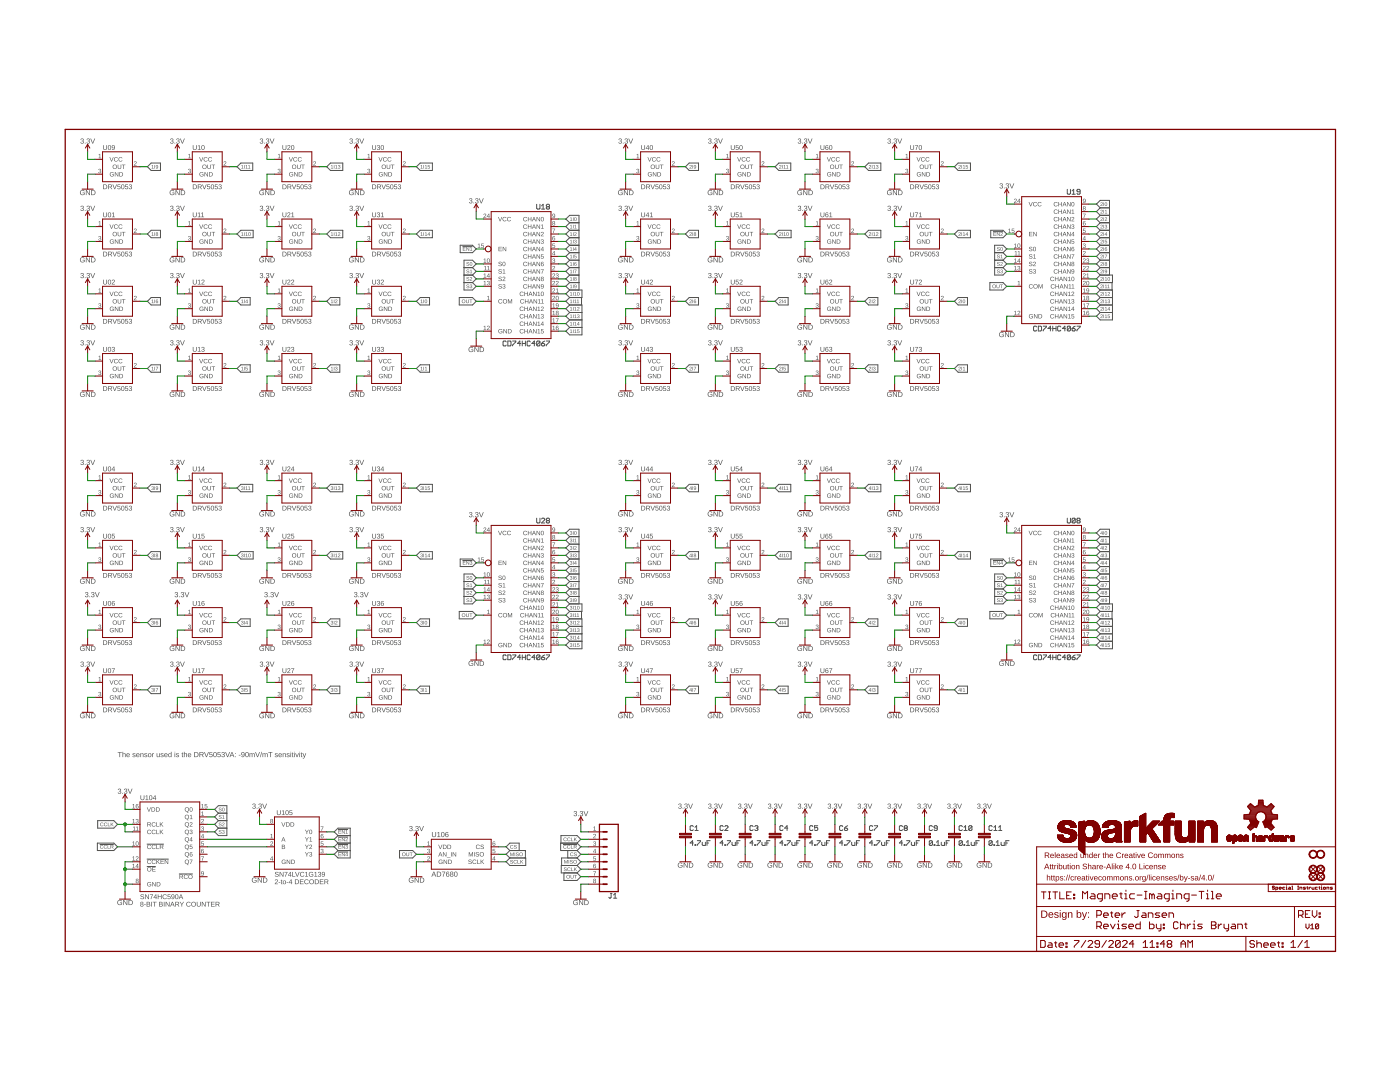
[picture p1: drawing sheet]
<svg xmlns="http://www.w3.org/2000/svg" width="279mm" height="216mm" viewBox="0 0 279 216" stroke-linecap="round" stroke-linejoin="round" font-family="sans-serif">
<g fill="#505050">
<path d="M23.5 150.1h.8v.1h-.3v.9h-.2v-.9h-.3zM24.4 150h.2v.4a.26 .26 0 0 1 .3-.1 .26 .26 0 0 1 .2 .3v.5h-.2v-.6a.19 .19 0 0 0-.2-.1 .19 .19 0 0 0-.1 .2v.5h-.2zM25.3 150.4l.5-.1 .1 .4h-.5a.3 .3 0 0 0 .2 .3 .3 .3 0 0 0 .3-.1 .39 .39 0 0 1-.6 .1 .39 .39 0 0 1 0-.6zM25.4 150.4v.2h.4l-.1-.2zM26.5 150.3h.4l.1 .2-.3-.1-.1 .1a.4 .4 0 0 1 .4 .5h-.5v-.1l.4 .1v-.2l-.2-.1a.22 .22 0 0 1-.2-.1 .22 .22 0 0 1 0-.3zM27.3 150.4l.4-.1 .2 .4h-.6a.3 .3 0 0 0 .2 .3 .3 .3 0 0 0 .3-.1 .39 .39 0 0 1-.5 .1 .39 .39 0 0 1 0-.6zM27.4 150.4l-.1 .2h.4l-.1-.2zM28 150.3l.1 .1a.26 .26 0 0 1 .3-.1 .26 .26 0 0 1 .2 .3v.5h-.1v-.6a.19 .19 0 0 0-.2-.1 .19 .19 0 0 0-.2 .2v.5h-.1zM28.9 150.3h.3l.2 .2-.3-.1-.2 .1a.4 .4 0 0 1 .4 .5h-.5l.1-.1 .3 .1 .1-.2-.2-.1a.22 .22 0 0 1-.3-.1 .22 .22 0 0 1 .1-.3zM29.4 150.7a.4 .4 0 0 1 .8 0 .4 .4 0 0 1-.8 0zM29.7 150.5a.28 .28 0 0 0-.1 .3 .28 .28 0 0 0 .4 .1v-.4zM30.4 150.3l.1 .2 .2-.2-.2 .3v.5h-.1zM31.3 150.3h.1v.6a.19 .19 0 0 0 .2 .1 .19 .19 0 0 0 .1-.3v-.4h.2v.8l-.1-.2a.26 .26 0 0 1-.3 .2 .26 .26 0 0 1-.2-.3zM32.1 150.3h.4l.1 .2-.3-.1-.1 .1a.4 .4 0 0 1 .4 .5h-.5v-.1l.4 .1v-.2l-.2-.1a.22 .22 0 0 1-.2-.1 .22 .22 0 0 1 0-.3zM32.9 150.4l.4-.1 .2 .4h-.6a.3 .3 0 0 0 .2 .3 .3 .3 0 0 0 .3-.1 .39 .39 0 0 1-.5 .1 .39 .39 0 0 1 0-.6zM33 150.4l-.1 .2h.4l-.1-.2zM33.7 150.3l.4 .1v-.4h.1v1.1l-.1-.2a.27 .27 0 0 1-.3 .2 .27 .27 0 0 1-.2-.2zM33.8 150.5v.5a.27 .27 0 0 0 .3-.3 .27 .27 0 0 0-.3-.2zM34.8 150l.2 .1zM34.8 150.3h.2v.8h-.2zM35.2 150.3h.3l.2 .2-.3-.1-.1 .1a.4 .4 0 0 1 .4 .5h-.6l.1-.1 .4 .1v-.2l-.2-.1a.22 .22 0 0 1-.2-.1 .22 .22 0 0 1 0-.3zM36.4 150.1l.2 .2-.2 .1v.5l.2 .2-.3-.2-.1-.6zM36.7 150h.1v.4a.26 .26 0 0 1 .3-.1 .26 .26 0 0 1 .2 .3v.5h-.1v-.6a.19 .19 0 0 0-.3-.1 .19 .19 0 0 0-.1 .2v.5h-.1zM37.6 150.4l.4-.1 .2 .4h-.6a.3 .3 0 0 0 .2 .3 .3 .3 0 0 0 .3-.1 .39 .39 0 0 1-.5 .1 .39 .39 0 0 1 0-.6zM37.7 150.4l-.1 .2h.4l-.1-.2zM38.8 150.1a.62 .62 0 0 1 .8 .5l-.2 .4-.6 .1zM38.9 150.2v.8a.43 .43 0 0 0 .6-.4 .43 .43 0 0 0-.6-.4zM39.8 150.1h.5a.29 .29 0 0 1 .3 .2 .29 .29 0 0 1-.2 .3l.3 .5h-.2l-.2-.4h-.4v.4h-.1zM39.9 150.2v.3h.4a.19 .19 0 0 0 .2-.1 .19 .19 0 0 0-.2-.2zM40.7 150.1h.2l.3 .9 .3-.9h.2l-.4 1h-.2zM41.8 150.1h.6v.1h-.5v.3a.34 .34 0 0 1 .5 .2 .34 .34 0 0 1-.2 .4 .34 .34 0 0 1-.5-.3l.4 .2a.23 .23 0 0 0 .2-.3 .23 .23 0 0 0-.4-.1h-.1zM42.6 150.2l.2-.1a.48 .48 0 0 1 .5 .5 .48 .48 0 0 1-.5 .5l-.2-.3zM42.8 150.2a.43 .43 0 0 0-.2 .4 .43 .43 0 0 0 .4 .4 .43 .43 0 0 0 .2-.5 .43 .43 0 0 0-.4-.3zM43.4 150.1h.6v.1h-.4l-.1 .3a.34 .34 0 0 1 .5 .2 .34 .34 0 0 1-.2 .4 .34 .34 0 0 1-.4-.3l.3 .2a.23 .23 0 0 0 .2-.3 .23 .23 0 0 0-.4-.1h-.1zM44.3 150.1a.29 .29 0 0 1 .5 0 .29 .29 0 0 1-.2 .5 .27 .27 0 0 1 .3 .3 .27 .27 0 0 1-.4 .2l-.3-.3 .3 .2a.19 .19 0 0 0 .2-.2 .19 .19 0 0 0-.2-.2l-.1-.1a.2 .2 0 0 0 .3-.1 .2 .2 0 0 0-.1-.3 .2 .2 0 0 0-.3 .2h-.1zM44.9 150.1h.2l.3 .9 .4-.9h.1l-.4 1h-.1zM46.2 150.1h.2l.4 1h-.2l-.1-.3h-.4l-.2 .3h-.1zM46.3 150.2l-.2 .5h.4zM46.9 150.3h.1v.1h-.1zM46.9 150.9h.1v.2h-.1zM47.7 150.6h.3v.1h-.3zM48.2 150.1h.1a.47 .47 0 0 1 .6 .5 .47 .47 0 0 1-.7 .4l.1-.1 .3 .1 .1-.4a.32 .32 0 0 1-.5 0 .32 .32 0 0 1 0-.5zM48.2 150.4a.25 .25 0 0 0 .5 0 .25 .25 0 0 0-.5 0zM49 150.2l.1-.1a.48 .48 0 0 1 .5 .5 .48 .48 0 0 1-.5 .5l-.1-.3zM49.2 150.2a.43 .43 0 0 0-.2 .4 .43 .43 0 0 0 .4 .4 .43 .43 0 0 0 .1-.5 .43 .43 0 0 0-.3-.3zM49.8 150.3l.1 .1 .3-.1 .2 .1a.24 .24 0 0 1 .2-.1 .24 .24 0 0 1 .2 .3v.5h-.1v-.6l-.2-.1-.1 .1v.6h-.2v-.6l-.2-.1-.1 .7h-.1zM50.9 150.1h.2l.3 .9 .3-.9h.2l-.4 1h-.2zM52.2 150h.1l-.3 1.1h-.1zM52.4 150.3l.1 .1 .3-.1 .2 .1a.24 .24 0 0 1 .2-.1 .24 .24 0 0 1 .2 .3v.5h-.1v-.6l-.2-.1-.1 .1v.6h-.2v-.6l-.2-.1-.1 .7h-.1zM53.5 150.1h.9v.1h-.4v.9h-.1v-.9h-.4zM54.9 150.3h.4l.1 .2-.3-.1-.1 .1a.4 .4 0 0 1 .4 .5h-.5v-.1l.4 .1v-.2l-.2-.1a.22 .22 0 0 1-.2-.1 .22 .22 0 0 1 0-.3zM55.7 150.4l.4-.1 .2 .4h-.6a.3 .3 0 0 0 .2 .3 .3 .3 0 0 0 .3-.1 .39 .39 0 0 1-.5 .1 .39 .39 0 0 1 0-.6zM55.8 150.4l-.1 .2h.4l-.1-.2zM56.4 150.3l.1 .1a.26 .26 0 0 1 .3-.1 .26 .26 0 0 1 .2 .3v.5h-.1v-.6a.19 .19 0 0 0-.2-.1 .19 .19 0 0 0-.1 .2v.5h-.2zM57.3 150.3h.3l.2 .2-.3-.1-.2 .1a.4 .4 0 0 1 .4 .5h-.5l.1-.1 .3 .1 .1-.2-.2-.1a.22 .22 0 0 1-.3-.1 .22 .22 0 0 1 .1-.3zM58 150l.1 .1zM58 150.3h.1v.8h-.1zM58.3 150.1l.3 .2-.2 .1v.5l.2 .2-.3-.2-.1-.6zM58.7 150l.1 .1zM58.7 150.3h.1v.8h-.1zM58.9 150.3h.2l.2 .7 .2-.7h.1l-.2 .8h-.2zM59.7 150l.2 .1zM59.7 150.3h.2v.8h-.2zM60.1 150.1l.3 .2-.2 .1v.5l.2 .2-.3-.2-.1-.6zM60.4 150.3h.1l.3 .6 .2-.6h.1l-.5 1.1-.2-.1 .3-.2z"/>
<path d="M86.5 173.9h.2l.4 1h-.2l-.1-.3h-.4l-.2 .3h-.1zM86.6 174l-.2 .5h.4zM87.2 173.9a.62 .62 0 0 1 .8 .5l-.2 .5h-.6zM87.3 174v.8a.43 .43 0 0 0 .6-.4 .43 .43 0 0 0-.6-.4zM88.2 173.9h.7l-.4 1h-.1v-.2l.3-.7h-.5zM89.1 174.1l.3-.2 .3 .2-.4-.1-.2 .4a.34 .34 0 0 1 .6 .1 .34 .34 0 0 1-.2 .5 .34 .34 0 0 1-.5-.3zM89.1 174.6a.21 .21 0 0 0 .4 0 .21 .21 0 0 0-.4 0zM89.9 174a.29 .29 0 0 1 .5-.1 .29 .29 0 0 1-.1 .5 .29 .29 0 0 1 .1 .4 .29 .29 0 0 1-.5 0 .29 .29 0 0 1 .1-.4l-.2-.1zM90 174.2a.19 .19 0 0 0 .3 0 .19 .19 0 0 0-.3 0zM89.9 174.7a.25 .25 0 0 0 .5 0 .25 .25 0 0 0-.5 0zM90.7 174l.1-.1a.48 .48 0 0 1 .5 .5 .48 .48 0 0 1-.5 .5l-.2-.2zM90.9 174a.43 .43 0 0 0-.2 .5 .43 .43 0 0 0 .4 .3 .43 .43 0 0 0 .1-.4 .43 .43 0 0 0-.3-.4z"/>
<path d="M16.2 27.7a.29 .29 0 0 1 .4 0 .29 .29 0 0 1-.1 .4 .27 .27 0 0 1 .2 .4 .27 .27 0 0 1-.3 .2l-.4-.3 .4 .2a.19 .19 0 0 0 .2-.2 .19 .19 0 0 0-.2-.2l-.1-.1a.2 .2 0 0 0 .3-.1 .2 .2 0 0 0-.2-.3 .2 .2 0 0 0-.2 .2h-.1zM16.9 28.5h.2v.2h-.2zM17.4 27.7a.29 .29 0 0 1 .5 0 .29 .29 0 0 1-.2 .4 .27 .27 0 0 1 .3 .4 .27 .27 0 0 1-.4 .2l-.3-.3 .3 .2a.19 .19 0 0 0 .2-.2 .19 .19 0 0 0-.2-.2l-.1-.1a.2 .2 0 0 0 .3-.1 .2 .2 0 0 0-.2-.3 .2 .2 0 0 0-.2 .2h-.1zM18 27.6h.2l.3 .9 .3-.9h.2l-.4 1.1h-.2z"/>
<path d="M16.1 38l.5-.1 .3 .2-.1 .1a.39 .39 0 0 0-.6 0 .39 .39 0 0 0 0 .6 .39 .39 0 0 0 .6-.1v-.2h-.3v-.1h.4v.4a.55 .55 0 0 1-.8 0 .55 .55 0 0 1 0-.8zM17.1 37.9h.2l.5 .9v-.9h.2v1h-.2l-.5-.8v.8h-.2zM18.2 37.9a.62 .62 0 0 1 .9 .5l-.3 .5h-.6zM18.3 38v.8a.43 .43 0 0 0 .6-.4 .43 .43 0 0 0-.6-.4z"/>
<path d="M34.1 27.7a.29 .29 0 0 1 .4 0 .29 .29 0 0 1-.1 .4 .27 .27 0 0 1 .2 .4 .27 .27 0 0 1-.3 .2l-.4-.3 .4 .2a.19 .19 0 0 0 .2-.2 .19 .19 0 0 0-.2-.2l-.1-.1a.2 .2 0 0 0 .3-.1 .2 .2 0 0 0-.2-.3 .2 .2 0 0 0-.2 .2h-.1zM34.8 28.5h.2v.2h-.2zM35.3 27.7a.29 .29 0 0 1 .5 0 .29 .29 0 0 1-.2 .4 .27 .27 0 0 1 .2 .4 .27 .27 0 0 1-.3 .2l-.3-.3 .3 .2a.19 .19 0 0 0 .2-.2 .19 .19 0 0 0-.2-.2l-.1-.1a.2 .2 0 0 0 .3-.1 .2 .2 0 0 0-.2-.3 .2 .2 0 0 0-.2 .2h-.1zM35.9 27.6h.2l.3 .9 .3-.9h.2l-.4 1.1h-.2z"/>
<path d="M34 38l.5-.1 .3 .2-.1 .1a.39 .39 0 0 0-.6 0 .39 .39 0 0 0 0 .6 .39 .39 0 0 0 .6-.1v-.2h-.3v-.1h.4v.4a.55 .55 0 0 1-.8 0 .55 .55 0 0 1 0-.8zM35 37.9h.2l.5 .9v-.9h.1v1h-.1l-.6-.8 .1 .8h-.2zM36.1 37.9a.62 .62 0 0 1 .9 .5l-.3 .5h-.6zM36.2 38v.8a.43 .43 0 0 0 .6-.4 .43 .43 0 0 0-.6-.4z"/>
<path d="M52 27.7a.29 .29 0 0 1 .4 0 .29 .29 0 0 1-.1 .4 .27 .27 0 0 1 .2 .4 .27 .27 0 0 1-.3 .2l-.4-.3 .4 .2a.19 .19 0 0 0 .2-.2 .19 .19 0 0 0-.3-.2v-.1a.2 .2 0 0 0 .3-.1 .2 .2 0 0 0-.2-.3 .2 .2 0 0 0-.2 .2h-.1zM52.7 28.5h.2v.2h-.2zM53.2 27.7a.29 .29 0 0 1 .4 0 .29 .29 0 0 1-.1 .4 .27 .27 0 0 1 .2 .4 .27 .27 0 0 1-.3 .2l-.3-.3 .3 .2a.19 .19 0 0 0 .2-.2 .19 .19 0 0 0-.2-.2l-.1-.1a.2 .2 0 0 0 .3-.1 .2 .2 0 0 0-.2-.3 .2 .2 0 0 0-.2 .2h-.1zM53.8 27.6h.2l.3 .9 .3-.9h.2l-.4 1.1h-.2z"/>
<path d="M51.9 38l.5-.1 .3 .2-.2 .1a.39 .39 0 0 0-.5 0 .39 .39 0 0 0 0 .6 .39 .39 0 0 0 .6-.1v-.2h-.3v-.1h.4v.4a.55 .55 0 0 1-.8 0 .55 .55 0 0 1 0-.8zM52.9 37.9h.2l.5 .9v-.9h.1v1h-.1l-.6-.8 .1 .8h-.2zM54 37.9a.62 .62 0 0 1 .8 .5l-.2 .5h-.6zM54.1 38v.8a.43 .43 0 0 0 .6-.4 .43 .43 0 0 0-.6-.4z"/>
<path d="M69.8 27.7a.29 .29 0 0 1 .5 0 .29 .29 0 0 1-.1 .4 .27 .27 0 0 1 .2 .4 .27 .27 0 0 1-.3 .2l-.4-.3 .4 .2a.19 .19 0 0 0 .2-.2 .19 .19 0 0 0-.3-.2v-.1a.2 .2 0 0 0 .3-.1 .2 .2 0 0 0-.2-.3 .2 .2 0 0 0-.2 .2h-.2zM70.6 28.5h.2v.2h-.2zM71.1 27.7a.29 .29 0 0 1 .4 0 .29 .29 0 0 1-.1 .4 .27 .27 0 0 1 .2 .4 .27 .27 0 0 1-.3 .2l-.4-.3 .4 .2a.19 .19 0 0 0 .2-.2 .19 .19 0 0 0-.2-.2l-.1-.1a.2 .2 0 0 0 .3-.1 .2 .2 0 0 0-.2-.3 .2 .2 0 0 0-.2 .2h-.1zM71.7 27.6h.2l.3 .9 .3-.9h.2l-.4 1.1h-.2z"/>
<path d="M69.8 38l.5-.1 .3 .2-.2 .1a.39 .39 0 0 0-.5 0 .39 .39 0 0 0 0 .6 .39 .39 0 0 0 .6-.1v-.2h-.3v-.1h.4v.4a.55 .55 0 0 1-.8 0 .55 .55 0 0 1 0-.8zM70.8 37.9h.2l.5 .9v-.9h.1v1h-.1l-.6-.8v.8h-.1zM71.9 37.9a.62 .62 0 0 1 .8 .5l-.2 .5h-.6zM72 38v.8a.43 .43 0 0 0 .6-.4 .43 .43 0 0 0-.6-.4z"/>
<path d="M123.5 27.7a.29 .29 0 0 1 .5 0 .29 .29 0 0 1-.1 .4 .27 .27 0 0 1 .2 .4 .27 .27 0 0 1-.3 .2l-.4-.3 .4 .2a.19 .19 0 0 0 .2-.2 .19 .19 0 0 0-.3-.2v-.1a.2 .2 0 0 0 .2-.1 .2 .2 0 0 0-.1-.3 .2 .2 0 0 0-.2 .2h-.2zM124.3 28.5h.1v.2h-.1zM124.8 27.7a.29 .29 0 0 1 .4 0 .29 .29 0 0 1-.1 .4 .27 .27 0 0 1 .2 .4 .27 .27 0 0 1-.3 .2l-.4-.3 .4 .2a.19 .19 0 0 0 .2-.2 .19 .19 0 0 0-.3-.2v-.1a.2 .2 0 0 0 .3-.1 .2 .2 0 0 0-.2-.3 .2 .2 0 0 0-.2 .2h-.1zM125.4 27.6h.1l.4 .9 .3-.9h.2l-.5 1.1h-.1z"/>
<path d="M123.5 38l.5-.1 .3 .2-.2 .1a.39 .39 0 0 0-.5 0 .39 .39 0 0 0 0 .6 .39 .39 0 0 0 .6-.1v-.2h-.3v-.1h.4v.4a.55 .55 0 0 1-.8 0 .55 .55 0 0 1 0-.8zM124.5 37.9h.2l.5 .9v-.9h.1v1h-.1l-.6-.8v.8h-.1zM125.6 37.9a.62 .62 0 0 1 .8 .5l-.2 .5h-.6zM125.7 38v.8a.43 .43 0 0 0 .6-.4 .43 .43 0 0 0-.6-.4z"/>
<path d="M141.4 27.7a.29 .29 0 0 1 .5 0 .29 .29 0 0 1-.1 .4 .27 .27 0 0 1 .2 .4 .27 .27 0 0 1-.3 .2l-.4-.3 .4 .2a.19 .19 0 0 0 .2-.2 .19 .19 0 0 0-.3-.2v-.1a.2 .2 0 0 0 .2-.1 .2 .2 0 0 0-.1-.3 .2 .2 0 0 0-.2 .2h-.2zM142.2 28.5h.1v.2h-.1zM142.6 27.7a.29 .29 0 0 1 .5 0 .29 .29 0 0 1-.1 .4 .27 .27 0 0 1 .2 .4 .27 .27 0 0 1-.3 .2l-.4-.3 .4 .2a.19 .19 0 0 0 .2-.2 .19 .19 0 0 0-.3-.2v-.1a.2 .2 0 0 0 .3-.1 .2 .2 0 0 0-.2-.3 .2 .2 0 0 0-.2 .2h-.2zM143.3 27.6h.1l.4 .9 .3-.9h.2l-.5 1.1h-.1z"/>
<path d="M141.4 38l.5-.1 .3 .2-.2 .1a.39 .39 0 0 0-.5 0 .39 .39 0 0 0 0 .6 .39 .39 0 0 0 .6-.1v-.2h-.3v-.1h.4v.4a.55 .55 0 0 1-.8 0 .55 .55 0 0 1 0-.8zM142.4 37.9h.2l.5 .9v-.9h.1v1h-.1l-.6-.8v.8h-.1zM143.5 37.9a.62 .62 0 0 1 .8 .5l-.2 .5h-.6zM143.6 38v.8a.43 .43 0 0 0 .6-.4 .43 .43 0 0 0-.6-.4z"/>
<path d="M159.3 27.7a.29 .29 0 0 1 .5 0 .29 .29 0 0 1-.1 .4 .27 .27 0 0 1 .2 .4 .27 .27 0 0 1-.3 .2l-.4-.3 .4 .2a.19 .19 0 0 0 .2-.2 .19 .19 0 0 0-.3-.2l-.1-.1a.2 .2 0 0 0 .3-.1 .2 .2 0 0 0-.1-.3 .2 .2 0 0 0-.2 .2h-.2zM160.1 28.5h.1v.2h-.1zM160.5 27.7a.29 .29 0 0 1 .5 0 .29 .29 0 0 1-.1 .4 .27 .27 0 0 1 .2 .4 .27 .27 0 0 1-.3 .2l-.4-.3 .4 .2a.19 .19 0 0 0 .2-.2 .19 .19 0 0 0-.3-.2v-.1a.2 .2 0 0 0 .2-.1 .2 .2 0 0 0-.1-.3 .2 .2 0 0 0-.2 .2h-.2zM161.2 27.6h.1l.4 .9 .3-.9h.1l-.4 1.1h-.1z"/>
<path d="M159.3 38l.5-.1 .3 .2-.2 .1a.39 .39 0 0 0-.5 0 .39 .39 0 0 0 0 .6 .39 .39 0 0 0 .5-.1v-.2h-.3v-.1h.5v.4a.55 .55 0 0 1-.8 0 .55 .55 0 0 1 0-.8zM160.3 37.9h.2l.5 .9v-.9h.1v1h-.1l-.6-.8v.8h-.1zM161.4 37.9a.62 .62 0 0 1 .8 .5l-.2 .5h-.6zM161.5 38v.8a.43 .43 0 0 0 .6-.4 .43 .43 0 0 0-.6-.4z"/>
<path d="M177.2 27.7a.29 .29 0 0 1 .5 0 .29 .29 0 0 1-.1 .4 .27 .27 0 0 1 .2 .4 .27 .27 0 0 1-.3 .2l-.4-.3 .4 .2a.19 .19 0 0 0 .2-.2 .19 .19 0 0 0-.3-.2l-.1-.1a.2 .2 0 0 0 .3-.1 .2 .2 0 0 0-.1-.3 .2 .2 0 0 0-.3 .2h-.1zM178 28.5h.1v.2h-.1zM178.4 27.7a.29 .29 0 0 1 .5 0 .29 .29 0 0 1-.1 .4 .27 .27 0 0 1 .2 .4 .27 .27 0 0 1-.3 .2l-.4-.3 .4 .2a.19 .19 0 0 0 .2-.2 .19 .19 0 0 0-.3-.2v-.1a.2 .2 0 0 0 .2-.1 .2 .2 0 0 0-.1-.3 .2 .2 0 0 0-.2 .2h-.2zM179.1 27.6h.1l.4 .9 .3-.9h.1l-.4 1.1h-.1z"/>
<path d="M177.1 38l.6-.1 .2 .2-.1 .1a.39 .39 0 0 0-.5 0 .39 .39 0 0 0 0 .6 .39 .39 0 0 0 .5-.1v-.2h-.3v-.1h.5v.4a.55 .55 0 0 1-.8 0 .55 .55 0 0 1-.1-.8zM178.2 37.9h.2l.5 .9v-.9h.1v1h-.2l-.5-.8v.8h-.1zM179.3 37.9a.62 .62 0 0 1 .8 .5l-.2 .5h-.6zM179.4 38v.8a.43 .43 0 0 0 .6-.4 .43 .43 0 0 0-.6-.4z"/>
<path d="M16.2 41.1a.29 .29 0 0 1 .4 0 .29 .29 0 0 1-.1 .5 .27 .27 0 0 1 .2 .3 .27 .27 0 0 1-.3 .2l-.4-.3 .4 .2a.19 .19 0 0 0 .2-.2 .19 .19 0 0 0-.2-.2l-.1-.1a.2 .2 0 0 0 .3-.1 .2 .2 0 0 0-.2-.3 .2 .2 0 0 0-.2 .2h-.1zM16.9 41.9h.2v.2h-.2zM17.4 41.1a.29 .29 0 0 1 .5 0 .29 .29 0 0 1-.2 .5 .27 .27 0 0 1 .3 .3 .27 .27 0 0 1-.4 .2l-.3-.3 .3 .2a.19 .19 0 0 0 .2-.2 .19 .19 0 0 0-.2-.2l-.1-.1a.2 .2 0 0 0 .3-.1 .2 .2 0 0 0-.2-.3 .2 .2 0 0 0-.2 .2h-.1zM18 41.1h.2l.3 .9 .3-.9h.2l-.4 1h-.2z"/>
<path d="M16.1 51.5l.5-.2 .3 .3h-.1a.39 .39 0 0 0-.6 0 .39 .39 0 0 0 0 .6 .39 .39 0 0 0 .6-.1v-.1h-.3v-.1h.4v.3a.55 .55 0 0 1-.8 .1 .55 .55 0 0 1 0-.8zM17.1 51.3h.2l.5 .9v-.9h.2v1.1h-.2l-.5-.9v.9h-.2zM18.2 51.3a.62 .62 0 0 1 .9 .5l-.3 .5-.6 .1zM18.3 51.5v.7a.43 .43 0 0 0 .6-.3 .43 .43 0 0 0-.6-.4z"/>
<path d="M34.1 41.1a.29 .29 0 0 1 .4 0 .29 .29 0 0 1-.1 .5 .27 .27 0 0 1 .2 .3 .27 .27 0 0 1-.3 .2l-.4-.3 .4 .2a.19 .19 0 0 0 .2-.2 .19 .19 0 0 0-.2-.2l-.1-.1a.2 .2 0 0 0 .3-.1 .2 .2 0 0 0-.2-.3 .2 .2 0 0 0-.2 .2h-.1zM34.8 41.9h.2v.2h-.2zM35.3 41.1a.29 .29 0 0 1 .5 0 .29 .29 0 0 1-.2 .5 .27 .27 0 0 1 .2 .3 .27 .27 0 0 1-.3 .2l-.3-.3 .3 .2a.19 .19 0 0 0 .2-.2 .19 .19 0 0 0-.2-.2l-.1-.1a.2 .2 0 0 0 .3-.1 .2 .2 0 0 0-.2-.3 .2 .2 0 0 0-.2 .2h-.1zM35.9 41.1h.2l.3 .9 .3-.9h.2l-.4 1h-.2z"/>
<path d="M34 51.5l.5-.2 .3 .3h-.1a.39 .39 0 0 0-.6 0 .39 .39 0 0 0 0 .6 .39 .39 0 0 0 .6-.1v-.1h-.3v-.1h.4v.3a.55 .55 0 0 1-.8 .1 .55 .55 0 0 1 0-.8zM35 51.3h.2l.5 .9v-.9h.1v1.1h-.1l-.6-.9 .1 .9h-.2zM36.1 51.3a.62 .62 0 0 1 .9 .5l-.3 .5-.6 .1zM36.2 51.5v.7a.43 .43 0 0 0 .6-.3 .43 .43 0 0 0-.6-.4z"/>
<path d="M52 41.1a.29 .29 0 0 1 .4 0 .29 .29 0 0 1-.1 .5 .27 .27 0 0 1 .2 .3 .27 .27 0 0 1-.3 .2l-.4-.3 .4 .2a.19 .19 0 0 0 .2-.2 .19 .19 0 0 0-.3-.2v-.1a.2 .2 0 0 0 .3-.1 .2 .2 0 0 0-.2-.3 .2 .2 0 0 0-.2 .2h-.1zM52.7 41.9h.2v.2h-.2zM53.2 41.1a.29 .29 0 0 1 .4 0 .29 .29 0 0 1-.1 .5 .27 .27 0 0 1 .2 .3 .27 .27 0 0 1-.3 .2l-.3-.3 .3 .2a.19 .19 0 0 0 .2-.2 .19 .19 0 0 0-.2-.2l-.1-.1a.2 .2 0 0 0 .3-.1 .2 .2 0 0 0-.2-.3 .2 .2 0 0 0-.2 .2h-.1zM53.8 41.1h.2l.3 .9 .3-.9h.2l-.4 1h-.2z"/>
<path d="M51.9 51.5l.5-.2 .3 .3h-.2a.39 .39 0 0 0-.5 0 .39 .39 0 0 0 0 .6 .39 .39 0 0 0 .6-.1v-.1h-.3v-.1h.4v.3a.55 .55 0 0 1-.8 .1 .55 .55 0 0 1 0-.8zM52.9 51.3h.2l.5 .9v-.9h.1v1.1h-.1l-.6-.9 .1 .9h-.2zM54 51.3a.62 .62 0 0 1 .8 .5l-.2 .5-.6 .1zM54.1 51.5v.7a.43 .43 0 0 0 .6-.3 .43 .43 0 0 0-.6-.4z"/>
<path d="M69.8 41.1a.29 .29 0 0 1 .5 0 .29 .29 0 0 1-.1 .5 .27 .27 0 0 1 .2 .3 .27 .27 0 0 1-.3 .2l-.4-.3 .4 .2a.19 .19 0 0 0 .2-.2 .19 .19 0 0 0-.3-.2v-.1a.2 .2 0 0 0 .3-.1 .2 .2 0 0 0-.2-.3 .2 .2 0 0 0-.2 .2h-.2zM70.6 41.9h.2v.2h-.2zM71.1 41.1a.29 .29 0 0 1 .4 0 .29 .29 0 0 1-.1 .5 .27 .27 0 0 1 .2 .3 .27 .27 0 0 1-.3 .2l-.4-.3 .4 .2a.19 .19 0 0 0 .2-.2 .19 .19 0 0 0-.2-.2l-.1-.1a.2 .2 0 0 0 .3-.1 .2 .2 0 0 0-.2-.3 .2 .2 0 0 0-.2 .2h-.1zM71.7 41.1h.2l.3 .9 .3-.9h.2l-.4 1h-.2z"/>
<path d="M69.8 51.5l.5-.2 .3 .3h-.2a.39 .39 0 0 0-.5 0 .39 .39 0 0 0 0 .6 .39 .39 0 0 0 .6-.1v-.1h-.3v-.1h.4v.3a.55 .55 0 0 1-.8 .1 .55 .55 0 0 1 0-.8zM70.8 51.3h.2l.5 .9v-.9h.1v1.1h-.1l-.6-.9v.9h-.1zM71.9 51.3a.62 .62 0 0 1 .8 .5l-.2 .5-.6 .1zM72 51.5v.7a.43 .43 0 0 0 .6-.3 .43 .43 0 0 0-.6-.4z"/>
<path d="M123.5 41.1a.29 .29 0 0 1 .5 0 .29 .29 0 0 1-.1 .5 .27 .27 0 0 1 .2 .3 .27 .27 0 0 1-.3 .2l-.4-.3 .4 .2a.19 .19 0 0 0 .2-.2 .19 .19 0 0 0-.3-.2v-.1a.2 .2 0 0 0 .2-.1 .2 .2 0 0 0-.1-.3 .2 .2 0 0 0-.2 .2h-.2zM124.3 41.9h.1v.2h-.1zM124.8 41.1a.29 .29 0 0 1 .4 0 .29 .29 0 0 1-.1 .5 .27 .27 0 0 1 .2 .3 .27 .27 0 0 1-.3 .2l-.4-.3 .4 .2a.19 .19 0 0 0 .2-.2 .19 .19 0 0 0-.3-.2v-.1a.2 .2 0 0 0 .3-.1 .2 .2 0 0 0-.2-.3 .2 .2 0 0 0-.2 .2h-.1zM125.4 41.1h.1l.4 .9 .3-.9h.2l-.5 1h-.1z"/>
<path d="M123.5 51.5l.5-.2 .3 .3h-.2a.39 .39 0 0 0-.5 0 .39 .39 0 0 0 0 .6 .39 .39 0 0 0 .6-.1v-.1h-.3v-.1h.4v.3a.55 .55 0 0 1-.8 .1 .55 .55 0 0 1 0-.8zM124.5 51.3h.2l.5 .9v-.9h.1v1.1h-.1l-.6-.9v.9h-.1zM125.6 51.3a.62 .62 0 0 1 .8 .5l-.2 .5-.6 .1zM125.7 51.5v.7a.43 .43 0 0 0 .6-.3 .43 .43 0 0 0-.6-.4z"/>
<path d="M141.4 41.1a.29 .29 0 0 1 .5 0 .29 .29 0 0 1-.1 .5 .27 .27 0 0 1 .2 .3 .27 .27 0 0 1-.3 .2l-.4-.3 .4 .2a.19 .19 0 0 0 .2-.2 .19 .19 0 0 0-.3-.2v-.1a.2 .2 0 0 0 .2-.1 .2 .2 0 0 0-.1-.3 .2 .2 0 0 0-.2 .2h-.2zM142.2 41.9h.1v.2h-.1zM142.6 41.1a.29 .29 0 0 1 .5 0 .29 .29 0 0 1-.1 .5 .27 .27 0 0 1 .2 .3 .27 .27 0 0 1-.3 .2l-.4-.3 .4 .2a.19 .19 0 0 0 .2-.2 .19 .19 0 0 0-.3-.2v-.1a.2 .2 0 0 0 .3-.1 .2 .2 0 0 0-.2-.3 .2 .2 0 0 0-.2 .2h-.2zM143.3 41.1h.1l.4 .9 .3-.9h.2l-.5 1h-.1z"/>
<path d="M141.4 51.5l.5-.2 .3 .3h-.2a.39 .39 0 0 0-.5 0 .39 .39 0 0 0 0 .6 .39 .39 0 0 0 .6-.1v-.1h-.3v-.1h.4v.3a.55 .55 0 0 1-.8 .1 .55 .55 0 0 1 0-.8zM142.4 51.3h.2l.5 .9v-.9h.1v1.1h-.1l-.6-.9v.9h-.1zM143.5 51.3a.62 .62 0 0 1 .8 .5l-.2 .5-.6 .1zM143.6 51.5v.7a.43 .43 0 0 0 .6-.3 .43 .43 0 0 0-.6-.4z"/>
<path d="M159.3 41.1a.29 .29 0 0 1 .5 0 .29 .29 0 0 1-.1 .5 .27 .27 0 0 1 .2 .3 .27 .27 0 0 1-.3 .2l-.4-.3 .4 .2a.19 .19 0 0 0 .2-.2 .19 .19 0 0 0-.3-.2l-.1-.1a.2 .2 0 0 0 .3-.1 .2 .2 0 0 0-.1-.3 .2 .2 0 0 0-.2 .2h-.2zM160.1 41.9h.1v.2h-.1zM160.5 41.1a.29 .29 0 0 1 .5 0 .29 .29 0 0 1-.1 .5 .27 .27 0 0 1 .2 .3 .27 .27 0 0 1-.3 .2l-.4-.3 .4 .2a.19 .19 0 0 0 .2-.2 .19 .19 0 0 0-.3-.2v-.1a.2 .2 0 0 0 .2-.1 .2 .2 0 0 0-.1-.3 .2 .2 0 0 0-.2 .2h-.2zM161.2 41.1h.1l.4 .9 .3-.9h.1l-.4 1h-.1z"/>
<path d="M159.3 51.5l.5-.2 .3 .3h-.2a.39 .39 0 0 0-.5 0 .39 .39 0 0 0 0 .6 .39 .39 0 0 0 .5-.1v-.1h-.3v-.1h.5v.3a.55 .55 0 0 1-.8 .1 .55 .55 0 0 1 0-.8zM160.3 51.3h.2l.5 .9v-.9h.1v1.1h-.1l-.6-.9v.9h-.1zM161.4 51.3a.62 .62 0 0 1 .8 .5l-.2 .5-.6 .1zM161.5 51.5v.7a.43 .43 0 0 0 .6-.3 .43 .43 0 0 0-.6-.4z"/>
<path d="M177.2 41.1a.29 .29 0 0 1 .5 0 .29 .29 0 0 1-.1 .5 .27 .27 0 0 1 .2 .3 .27 .27 0 0 1-.3 .2l-.4-.3 .4 .2a.19 .19 0 0 0 .2-.2 .19 .19 0 0 0-.3-.2l-.1-.1a.2 .2 0 0 0 .3-.1 .2 .2 0 0 0-.1-.3 .2 .2 0 0 0-.3 .2h-.1zM178 41.9h.1v.2h-.1zM178.4 41.1a.29 .29 0 0 1 .5 0 .29 .29 0 0 1-.1 .5 .27 .27 0 0 1 .2 .3 .27 .27 0 0 1-.3 .2l-.4-.3 .4 .2a.19 .19 0 0 0 .2-.2 .19 .19 0 0 0-.3-.2v-.1a.2 .2 0 0 0 .2-.1 .2 .2 0 0 0-.1-.3 .2 .2 0 0 0-.2 .2h-.2zM179.1 41.1h.1l.4 .9 .3-.9h.1l-.4 1h-.1z"/>
<path d="M177.1 51.5l.6-.2 .2 .3h-.1a.39 .39 0 0 0-.5 0 .39 .39 0 0 0 0 .6 .39 .39 0 0 0 .5-.1v-.1h-.3v-.1h.5v.3a.55 .55 0 0 1-.8 .1 .55 .55 0 0 1-.1-.8zM178.2 51.3h.2l.5 .9v-.9h.1v1.1h-.2l-.5-.9v.9h-.1zM179.3 51.3a.62 .62 0 0 1 .8 .5l-.2 .5-.6 .1zM179.4 51.5v.7a.43 .43 0 0 0 .6-.3 .43 .43 0 0 0-.6-.4z"/>
<path d="M16.2 54.5a.29 .29 0 0 1 .4 0 .29 .29 0 0 1-.1 .5 .27 .27 0 0 1 .2 .3 .27 .27 0 0 1-.3 .2l-.4-.3 .4 .2a.19 .19 0 0 0 .2-.2 .19 .19 0 0 0-.2-.2l-.1-.1a.2 .2 0 0 0 .3-.1 .2 .2 0 0 0-.2-.2 .2 .2 0 0 0-.2 .1h-.1zM16.9 55.3h.2v.2h-.2zM17.4 54.5a.29 .29 0 0 1 .5 0 .29 .29 0 0 1-.2 .5 .27 .27 0 0 1 .3 .3 .27 .27 0 0 1-.4 .2l-.3-.3 .3 .2a.19 .19 0 0 0 .2-.2 .19 .19 0 0 0-.2-.2l-.1-.1a.2 .2 0 0 0 .3-.1 .2 .2 0 0 0-.2-.2 .2 .2 0 0 0-.2 .1h-.1zM18 54.5h.2l.3 .9 .3-.9h.2l-.4 1h-.2z"/>
<path d="M16.1 64.9l.5-.1 .3 .2h-.1a.39 .39 0 0 0-.6 0 .39 .39 0 0 0 0 .6 .39 .39 0 0 0 .6 0v-.2h-.3v-.1h.4v.3a.55 .55 0 0 1-.8 .1 .55 .55 0 0 1 0-.8zM17.1 64.8h.2l.5 .8v-.8h.2v1h-.2l-.5-.9v.9h-.2zM18.2 64.8a.62 .62 0 0 1 .9 .5l-.3 .4-.6 .1zM18.3 64.9v.8a.43 .43 0 0 0 .6-.4 .43 .43 0 0 0-.6-.4z"/>
<path d="M34.1 54.5a.29 .29 0 0 1 .4 0 .29 .29 0 0 1-.1 .5 .27 .27 0 0 1 .2 .3 .27 .27 0 0 1-.3 .2l-.4-.3 .4 .2a.19 .19 0 0 0 .2-.2 .19 .19 0 0 0-.2-.2l-.1-.1a.2 .2 0 0 0 .3-.1 .2 .2 0 0 0-.2-.2 .2 .2 0 0 0-.2 .1h-.1zM34.8 55.3h.2v.2h-.2zM35.3 54.5a.29 .29 0 0 1 .5 0 .29 .29 0 0 1-.2 .5 .27 .27 0 0 1 .2 .3 .27 .27 0 0 1-.3 .2l-.3-.3 .3 .2a.19 .19 0 0 0 .2-.2 .19 .19 0 0 0-.2-.2l-.1-.1a.2 .2 0 0 0 .3-.1 .2 .2 0 0 0-.2-.2 .2 .2 0 0 0-.2 .1h-.1zM35.9 54.5h.2l.3 .9 .3-.9h.2l-.4 1h-.2z"/>
<path d="M34 64.9l.5-.1 .3 .2h-.1a.39 .39 0 0 0-.6 0 .39 .39 0 0 0 0 .6 .39 .39 0 0 0 .6 0v-.2h-.3v-.1h.4v.3a.55 .55 0 0 1-.8 .1 .55 .55 0 0 1 0-.8zM35 64.8h.2l.5 .8v-.8h.1v1h-.1l-.6-.9 .1 .9h-.2zM36.1 64.8a.62 .62 0 0 1 .9 .5l-.3 .4-.6 .1zM36.2 64.9v.8a.43 .43 0 0 0 .6-.4 .43 .43 0 0 0-.6-.4z"/>
<path d="M52 54.5a.29 .29 0 0 1 .4 0 .29 .29 0 0 1-.1 .5 .27 .27 0 0 1 .2 .3 .27 .27 0 0 1-.3 .2l-.4-.3 .4 .2a.19 .19 0 0 0 .2-.2 .19 .19 0 0 0-.3-.2v-.1a.2 .2 0 0 0 .3-.1 .2 .2 0 0 0-.2-.2 .2 .2 0 0 0-.2 .1h-.1zM52.7 55.3h.2v.2h-.2zM53.2 54.5a.29 .29 0 0 1 .4 0 .29 .29 0 0 1-.1 .5 .27 .27 0 0 1 .2 .3 .27 .27 0 0 1-.3 .2l-.3-.3 .3 .2a.19 .19 0 0 0 .2-.2 .19 .19 0 0 0-.2-.2l-.1-.1a.2 .2 0 0 0 .3-.1 .2 .2 0 0 0-.2-.2 .2 .2 0 0 0-.2 .1h-.1zM53.8 54.5h.2l.3 .9 .3-.9h.2l-.4 1h-.2z"/>
<path d="M51.9 64.9l.5-.1 .3 .2h-.2a.39 .39 0 0 0-.5 0 .39 .39 0 0 0 0 .6 .39 .39 0 0 0 .6 0v-.2h-.3v-.1h.4v.3a.55 .55 0 0 1-.8 .1 .55 .55 0 0 1 0-.8zM52.9 64.8h.2l.5 .8v-.8h.1v1h-.1l-.6-.9 .1 .9h-.2zM54 64.8a.62 .62 0 0 1 .8 .5l-.2 .4-.6 .1zM54.1 64.9v.8a.43 .43 0 0 0 .6-.4 .43 .43 0 0 0-.6-.4z"/>
<path d="M69.8 54.5a.29 .29 0 0 1 .5 0 .29 .29 0 0 1-.1 .5 .27 .27 0 0 1 .2 .3 .27 .27 0 0 1-.3 .2l-.4-.3 .4 .2a.19 .19 0 0 0 .2-.2 .19 .19 0 0 0-.3-.2v-.1a.2 .2 0 0 0 .3-.1 .2 .2 0 0 0-.2-.2 .2 .2 0 0 0-.2 .1h-.2zM70.6 55.3h.2v.2h-.2zM71.1 54.5a.29 .29 0 0 1 .4 0 .29 .29 0 0 1-.1 .5 .27 .27 0 0 1 .2 .3 .27 .27 0 0 1-.3 .2l-.4-.3 .4 .2a.19 .19 0 0 0 .2-.2 .19 .19 0 0 0-.2-.2l-.1-.1a.2 .2 0 0 0 .3-.1 .2 .2 0 0 0-.2-.2 .2 .2 0 0 0-.2 .1h-.1zM71.7 54.5h.2l.3 .9 .3-.9h.2l-.4 1h-.2z"/>
<path d="M69.8 64.9l.5-.1 .3 .2h-.2a.39 .39 0 0 0-.5 0 .39 .39 0 0 0 0 .6 .39 .39 0 0 0 .6 0v-.2h-.3v-.1h.4v.3a.55 .55 0 0 1-.8 .1 .55 .55 0 0 1 0-.8zM70.8 64.8h.2l.5 .8v-.8h.1v1h-.1l-.6-.9v.9h-.1zM71.9 64.8a.62 .62 0 0 1 .8 .5l-.2 .4-.6 .1zM72 64.9v.8a.43 .43 0 0 0 .6-.4 .43 .43 0 0 0-.6-.4z"/>
<path d="M123.5 54.5a.29 .29 0 0 1 .5 0 .29 .29 0 0 1-.1 .5 .27 .27 0 0 1 .2 .3 .27 .27 0 0 1-.3 .2l-.4-.3 .4 .2a.19 .19 0 0 0 .2-.2 .19 .19 0 0 0-.3-.2v-.1a.2 .2 0 0 0 .2-.1 .2 .2 0 0 0-.1-.2 .2 .2 0 0 0-.2 .1h-.2zM124.3 55.3h.1v.2h-.1zM124.8 54.5a.29 .29 0 0 1 .4 0 .29 .29 0 0 1-.1 .5 .27 .27 0 0 1 .2 .3 .27 .27 0 0 1-.3 .2l-.4-.3 .4 .2a.19 .19 0 0 0 .2-.2 .19 .19 0 0 0-.3-.2v-.1a.2 .2 0 0 0 .3-.1 .2 .2 0 0 0-.2-.2 .2 .2 0 0 0-.2 .1h-.1zM125.4 54.5h.1l.4 .9 .3-.9h.2l-.5 1h-.1z"/>
<path d="M123.5 64.9l.5-.1 .3 .2h-.2a.39 .39 0 0 0-.5 0 .39 .39 0 0 0 0 .6 .39 .39 0 0 0 .6 0v-.2h-.3v-.1h.4v.3a.55 .55 0 0 1-.8 .1 .55 .55 0 0 1 0-.8zM124.5 64.8h.2l.5 .8v-.8h.1v1h-.1l-.6-.9v.9h-.1zM125.6 64.8a.62 .62 0 0 1 .8 .5l-.2 .4-.6 .1zM125.7 64.9v.8a.43 .43 0 0 0 .6-.4 .43 .43 0 0 0-.6-.4z"/>
<path d="M141.4 54.5a.29 .29 0 0 1 .5 0 .29 .29 0 0 1-.1 .5 .27 .27 0 0 1 .2 .3 .27 .27 0 0 1-.3 .2l-.4-.3 .4 .2a.19 .19 0 0 0 .2-.2 .19 .19 0 0 0-.3-.2v-.1a.2 .2 0 0 0 .2-.1 .2 .2 0 0 0-.1-.2 .2 .2 0 0 0-.2 .1h-.2zM142.2 55.3h.1v.2h-.1zM142.6 54.5a.29 .29 0 0 1 .5 0 .29 .29 0 0 1-.1 .5 .27 .27 0 0 1 .2 .3 .27 .27 0 0 1-.3 .2l-.4-.3 .4 .2a.19 .19 0 0 0 .2-.2 .19 .19 0 0 0-.3-.2v-.1a.2 .2 0 0 0 .3-.1 .2 .2 0 0 0-.2-.2 .2 .2 0 0 0-.2 .1h-.2zM143.3 54.5h.1l.4 .9 .3-.9h.2l-.5 1h-.1z"/>
<path d="M141.4 64.9l.5-.1 .3 .2h-.2a.39 .39 0 0 0-.5 0 .39 .39 0 0 0 0 .6 .39 .39 0 0 0 .6 0v-.2h-.3v-.1h.4v.3a.55 .55 0 0 1-.8 .1 .55 .55 0 0 1 0-.8zM142.4 64.8h.2l.5 .8v-.8h.1v1h-.1l-.6-.9v.9h-.1zM143.5 64.8a.62 .62 0 0 1 .8 .5l-.2 .4-.6 .1zM143.6 64.9v.8a.43 .43 0 0 0 .6-.4 .43 .43 0 0 0-.6-.4z"/>
<path d="M159.3 54.5a.29 .29 0 0 1 .5 0 .29 .29 0 0 1-.1 .5 .27 .27 0 0 1 .2 .3 .27 .27 0 0 1-.3 .2l-.4-.3 .4 .2a.19 .19 0 0 0 .2-.2 .19 .19 0 0 0-.3-.2l-.1-.1a.2 .2 0 0 0 .3-.1 .2 .2 0 0 0-.1-.2 .2 .2 0 0 0-.2 .1h-.2zM160.1 55.3h.1v.2h-.1zM160.5 54.5a.29 .29 0 0 1 .5 0 .29 .29 0 0 1-.1 .5 .27 .27 0 0 1 .2 .3 .27 .27 0 0 1-.3 .2l-.4-.3 .4 .2a.19 .19 0 0 0 .2-.2 .19 .19 0 0 0-.3-.2v-.1a.2 .2 0 0 0 .2-.1 .2 .2 0 0 0-.1-.2 .2 .2 0 0 0-.2 .1h-.2zM161.2 54.5h.1l.4 .9 .3-.9h.1l-.4 1h-.1z"/>
<path d="M159.3 64.9l.5-.1 .3 .2h-.2a.39 .39 0 0 0-.5 0 .39 .39 0 0 0 0 .6 .39 .39 0 0 0 .5 0v-.2h-.3v-.1h.5v.3a.55 .55 0 0 1-.8 .1 .55 .55 0 0 1 0-.8zM160.3 64.8h.2l.5 .8v-.8h.1v1h-.1l-.6-.9v.9h-.1zM161.4 64.8a.62 .62 0 0 1 .8 .5l-.2 .4-.6 .1zM161.5 64.9v.8a.43 .43 0 0 0 .6-.4 .43 .43 0 0 0-.6-.4z"/>
<path d="M177.2 54.5a.29 .29 0 0 1 .5 0 .29 .29 0 0 1-.1 .5 .27 .27 0 0 1 .2 .3 .27 .27 0 0 1-.3 .2l-.4-.3 .4 .2a.19 .19 0 0 0 .2-.2 .19 .19 0 0 0-.3-.2l-.1-.1a.2 .2 0 0 0 .3-.1 .2 .2 0 0 0-.1-.2 .2 .2 0 0 0-.3 .1h-.1zM178 55.3h.1v.2h-.1zM178.4 54.5a.29 .29 0 0 1 .5 0 .29 .29 0 0 1-.1 .5 .27 .27 0 0 1 .2 .3 .27 .27 0 0 1-.3 .2l-.4-.3 .4 .2a.19 .19 0 0 0 .2-.2 .19 .19 0 0 0-.3-.2v-.1a.2 .2 0 0 0 .2-.1 .2 .2 0 0 0-.1-.2 .2 .2 0 0 0-.2 .1h-.2zM179.1 54.5h.1l.4 .9 .3-.9h.1l-.4 1h-.1z"/>
<path d="M177.1 64.9l.6-.1 .2 .2h-.1a.39 .39 0 0 0-.5 0 .39 .39 0 0 0 0 .6 .39 .39 0 0 0 .5 0v-.2h-.3v-.1h.5v.3a.55 .55 0 0 1-.8 .1 .55 .55 0 0 1-.1-.8zM178.2 64.8h.2l.5 .8v-.8h.1v1h-.2l-.5-.9v.9h-.1zM179.3 64.8a.62 .62 0 0 1 .8 .5l-.2 .4-.6 .1zM179.4 64.9v.8a.43 .43 0 0 0 .6-.4 .43 .43 0 0 0-.6-.4z"/>
<path d="M16.2 68a.29 .29 0 0 1 .4-.1 .29 .29 0 0 1-.1 .5 .27 .27 0 0 1 .2 .3 .27 .27 0 0 1-.3 .2l-.4-.2 .4 .1a.19 .19 0 0 0 .2-.2 .19 .19 0 0 0-.2-.1l-.1-.2a.2 .2 0 0 0 .3-.1 .2 .2 0 0 0-.2-.2 .2 .2 0 0 0-.2 .2h-.1zM16.9 68.8h.2v.1h-.2zM17.4 68a.29 .29 0 0 1 .5-.1 .29 .29 0 0 1-.2 .5 .27 .27 0 0 1 .3 .3 .27 .27 0 0 1-.4 .2l-.3-.2 .3 .1a.19 .19 0 0 0 .2-.2 .19 .19 0 0 0-.2-.1l-.1-.2a.2 .2 0 0 0 .3-.1 .2 .2 0 0 0-.2-.2 .2 .2 0 0 0-.2 .2h-.1zM18 67.9h.2l.3 .9 .3-.9h.2l-.4 1h-.2z"/>
<path d="M16.1 78.3l.5-.1 .3 .2h-.1a.39 .39 0 0 0-.6 .1 .39 .39 0 0 0 0 .5 .39 .39 0 0 0 .6 0v-.2h-.3v-.1h.4v.3a.55 .55 0 0 1-.8 .1 .55 .55 0 0 1 0-.8zM17.1 78.2h.2l.5 .9v-.9h.2v1h-.2l-.5-.9v.9h-.2zM18.2 78.2a.62 .62 0 0 1 .9 .5l-.3 .4-.6 .1zM18.3 78.3v.8a.43 .43 0 0 0 .6-.4 .43 .43 0 0 0-.6-.4z"/>
<path d="M34.1 68a.29 .29 0 0 1 .4-.1 .29 .29 0 0 1-.1 .5 .27 .27 0 0 1 .2 .3 .27 .27 0 0 1-.3 .2l-.4-.2 .4 .1a.19 .19 0 0 0 .2-.2 .19 .19 0 0 0-.2-.1l-.1-.2a.2 .2 0 0 0 .3-.1 .2 .2 0 0 0-.2-.2 .2 .2 0 0 0-.2 .2h-.1zM34.8 68.8h.2v.1h-.2zM35.3 68a.29 .29 0 0 1 .5-.1 .29 .29 0 0 1-.2 .5 .27 .27 0 0 1 .2 .3 .27 .27 0 0 1-.3 .2l-.3-.2 .3 .1a.19 .19 0 0 0 .2-.2 .19 .19 0 0 0-.2-.1l-.1-.2a.2 .2 0 0 0 .3-.1 .2 .2 0 0 0-.2-.2 .2 .2 0 0 0-.2 .2h-.1zM35.9 67.9h.2l.3 .9 .3-.9h.2l-.4 1h-.2z"/>
<path d="M34 78.3l.5-.1 .3 .2h-.1a.39 .39 0 0 0-.6 .1 .39 .39 0 0 0 0 .5 .39 .39 0 0 0 .6 0v-.2h-.3v-.1h.4v.3a.55 .55 0 0 1-.8 .1 .55 .55 0 0 1 0-.8zM35 78.2h.2l.5 .9v-.9h.1v1h-.1l-.6-.9 .1 .9h-.2zM36.1 78.2a.62 .62 0 0 1 .9 .5l-.3 .4-.6 .1zM36.2 78.3v.8a.43 .43 0 0 0 .6-.4 .43 .43 0 0 0-.6-.4z"/>
<path d="M52 68a.29 .29 0 0 1 .4-.1 .29 .29 0 0 1-.1 .5 .27 .27 0 0 1 .2 .3 .27 .27 0 0 1-.3 .2l-.4-.2 .4 .1a.19 .19 0 0 0 .2-.2 .19 .19 0 0 0-.3-.1v-.2a.2 .2 0 0 0 .3-.1 .2 .2 0 0 0-.2-.2 .2 .2 0 0 0-.2 .2h-.1zM52.7 68.8h.2v.1h-.2zM53.2 68a.29 .29 0 0 1 .4-.1 .29 .29 0 0 1-.1 .5 .27 .27 0 0 1 .2 .3 .27 .27 0 0 1-.3 .2l-.3-.2 .3 .1a.19 .19 0 0 0 .2-.2 .19 .19 0 0 0-.2-.1l-.1-.2a.2 .2 0 0 0 .3-.1 .2 .2 0 0 0-.2-.2 .2 .2 0 0 0-.2 .2h-.1zM53.8 67.9h.2l.3 .9 .3-.9h.2l-.4 1h-.2z"/>
<path d="M51.9 78.3l.5-.1 .3 .2h-.2a.39 .39 0 0 0-.5 .1 .39 .39 0 0 0 0 .5 .39 .39 0 0 0 .6 0v-.2h-.3v-.1h.4v.3a.55 .55 0 0 1-.8 .1 .55 .55 0 0 1 0-.8zM52.9 78.2h.2l.5 .9v-.9h.1v1h-.1l-.6-.9 .1 .9h-.2zM54 78.2a.62 .62 0 0 1 .8 .5l-.2 .4-.6 .1zM54.1 78.3v.8a.43 .43 0 0 0 .6-.4 .43 .43 0 0 0-.6-.4z"/>
<path d="M69.8 68a.29 .29 0 0 1 .5-.1 .29 .29 0 0 1-.1 .5 .27 .27 0 0 1 .2 .3 .27 .27 0 0 1-.3 .2l-.4-.2 .4 .1a.19 .19 0 0 0 .2-.2 .19 .19 0 0 0-.3-.1v-.2a.2 .2 0 0 0 .3-.1 .2 .2 0 0 0-.2-.2 .2 .2 0 0 0-.2 .2h-.2zM70.6 68.8h.2v.1h-.2zM71.1 68a.29 .29 0 0 1 .4-.1 .29 .29 0 0 1-.1 .5 .27 .27 0 0 1 .2 .3 .27 .27 0 0 1-.3 .2l-.4-.2 .4 .1a.19 .19 0 0 0 .2-.2 .19 .19 0 0 0-.2-.1l-.1-.2a.2 .2 0 0 0 .3-.1 .2 .2 0 0 0-.2-.2 .2 .2 0 0 0-.2 .2h-.1zM71.7 67.9h.2l.3 .9 .3-.9h.2l-.4 1h-.2z"/>
<path d="M69.8 78.3l.5-.1 .3 .2h-.2a.39 .39 0 0 0-.5 .1 .39 .39 0 0 0 0 .5 .39 .39 0 0 0 .6 0v-.2h-.3v-.1h.4v.3a.55 .55 0 0 1-.8 .1 .55 .55 0 0 1 0-.8zM70.8 78.2h.2l.5 .9v-.9h.1v1h-.1l-.6-.9v.9h-.1zM71.9 78.2a.62 .62 0 0 1 .8 .5l-.2 .4-.6 .1zM72 78.3v.8a.43 .43 0 0 0 .6-.4 .43 .43 0 0 0-.6-.4z"/>
<path d="M123.5 68a.29 .29 0 0 1 .5-.1 .29 .29 0 0 1-.1 .5 .27 .27 0 0 1 .2 .3 .27 .27 0 0 1-.3 .2l-.4-.2 .4 .1a.19 .19 0 0 0 .2-.2 .19 .19 0 0 0-.3-.1v-.2a.2 .2 0 0 0 .2-.1 .2 .2 0 0 0-.1-.2 .2 .2 0 0 0-.2 .2h-.2zM124.3 68.8h.1v.1h-.1zM124.8 68a.29 .29 0 0 1 .4-.1 .29 .29 0 0 1-.1 .5 .27 .27 0 0 1 .2 .3 .27 .27 0 0 1-.3 .2l-.4-.2 .4 .1a.19 .19 0 0 0 .2-.2 .19 .19 0 0 0-.3-.1v-.2a.2 .2 0 0 0 .3-.1 .2 .2 0 0 0-.2-.2 .2 .2 0 0 0-.2 .2h-.1zM125.4 67.9h.1l.4 .9 .3-.9h.2l-.5 1h-.1z"/>
<path d="M123.5 78.3l.5-.1 .3 .2h-.2a.39 .39 0 0 0-.5 .1 .39 .39 0 0 0 0 .5 .39 .39 0 0 0 .6 0v-.2h-.3v-.1h.4v.3a.55 .55 0 0 1-.8 .1 .55 .55 0 0 1 0-.8zM124.5 78.2h.2l.5 .9v-.9h.1v1h-.1l-.6-.9v.9h-.1zM125.6 78.2a.62 .62 0 0 1 .8 .5l-.2 .4-.6 .1zM125.7 78.3v.8a.43 .43 0 0 0 .6-.4 .43 .43 0 0 0-.6-.4z"/>
<path d="M141.4 68a.29 .29 0 0 1 .5-.1 .29 .29 0 0 1-.1 .5 .27 .27 0 0 1 .2 .3 .27 .27 0 0 1-.3 .2l-.4-.2 .4 .1a.19 .19 0 0 0 .2-.2 .19 .19 0 0 0-.3-.1v-.2a.2 .2 0 0 0 .2-.1 .2 .2 0 0 0-.1-.2 .2 .2 0 0 0-.2 .2h-.2zM142.2 68.8h.1v.1h-.1zM142.6 68a.29 .29 0 0 1 .5-.1 .29 .29 0 0 1-.1 .5 .27 .27 0 0 1 .2 .3 .27 .27 0 0 1-.3 .2l-.4-.2 .4 .1a.19 .19 0 0 0 .2-.2 .19 .19 0 0 0-.3-.1v-.2a.2 .2 0 0 0 .3-.1 .2 .2 0 0 0-.2-.2 .2 .2 0 0 0-.2 .2h-.2zM143.3 67.9h.1l.4 .9 .3-.9h.2l-.5 1h-.1z"/>
<path d="M141.4 78.3l.5-.1 .3 .2h-.2a.39 .39 0 0 0-.5 .1 .39 .39 0 0 0 0 .5 .39 .39 0 0 0 .6 0v-.2h-.3v-.1h.4v.3a.55 .55 0 0 1-.8 .1 .55 .55 0 0 1 0-.8zM142.4 78.2h.2l.5 .9v-.9h.1v1h-.1l-.6-.9v.9h-.1zM143.5 78.2a.62 .62 0 0 1 .8 .5l-.2 .4-.6 .1zM143.6 78.3v.8a.43 .43 0 0 0 .6-.4 .43 .43 0 0 0-.6-.4z"/>
<path d="M159.3 68a.29 .29 0 0 1 .5-.1 .29 .29 0 0 1-.1 .5 .27 .27 0 0 1 .2 .3 .27 .27 0 0 1-.3 .2l-.4-.2 .4 .1a.19 .19 0 0 0 .2-.2 .19 .19 0 0 0-.3-.1l-.1-.2a.2 .2 0 0 0 .3-.1 .2 .2 0 0 0-.1-.2 .2 .2 0 0 0-.2 .2h-.2zM160.1 68.8h.1v.1h-.1zM160.5 68a.29 .29 0 0 1 .5-.1 .29 .29 0 0 1-.1 .5 .27 .27 0 0 1 .2 .3 .27 .27 0 0 1-.3 .2l-.4-.2 .4 .1a.19 .19 0 0 0 .2-.2 .19 .19 0 0 0-.3-.1v-.2a.2 .2 0 0 0 .2-.1 .2 .2 0 0 0-.1-.2 .2 .2 0 0 0-.2 .2h-.2zM161.2 67.9h.1l.4 .9 .3-.9h.1l-.4 1h-.1z"/>
<path d="M159.3 78.3l.5-.1 .3 .2h-.2a.39 .39 0 0 0-.5 .1 .39 .39 0 0 0 0 .5 .39 .39 0 0 0 .5 0v-.2h-.3v-.1h.5v.3a.55 .55 0 0 1-.8 .1 .55 .55 0 0 1 0-.8zM160.3 78.2h.2l.5 .9v-.9h.1v1h-.1l-.6-.9v.9h-.1zM161.4 78.2a.62 .62 0 0 1 .8 .5l-.2 .4-.6 .1zM161.5 78.3v.8a.43 .43 0 0 0 .6-.4 .43 .43 0 0 0-.6-.4z"/>
<path d="M177.2 68a.29 .29 0 0 1 .5-.1 .29 .29 0 0 1-.1 .5 .27 .27 0 0 1 .2 .3 .27 .27 0 0 1-.3 .2l-.4-.2 .4 .1a.19 .19 0 0 0 .2-.2 .19 .19 0 0 0-.3-.1l-.1-.2a.2 .2 0 0 0 .3-.1 .2 .2 0 0 0-.1-.2 .2 .2 0 0 0-.3 .2h-.1zM178 68.8h.1v.1h-.1zM178.4 68a.29 .29 0 0 1 .5-.1 .29 .29 0 0 1-.1 .5 .27 .27 0 0 1 .2 .3 .27 .27 0 0 1-.3 .2l-.4-.2 .4 .1a.19 .19 0 0 0 .2-.2 .19 .19 0 0 0-.3-.1v-.2a.2 .2 0 0 0 .2-.1 .2 .2 0 0 0-.1-.2 .2 .2 0 0 0-.2 .2h-.2zM179.1 67.9h.1l.4 .9 .3-.9h.1l-.4 1h-.1z"/>
<path d="M177.1 78.3l.6-.1 .2 .2h-.1a.39 .39 0 0 0-.5 .1 .39 .39 0 0 0 0 .5 .39 .39 0 0 0 .5 0v-.2h-.3v-.1h.5v.3a.55 .55 0 0 1-.8 .1 .55 .55 0 0 1-.1-.8zM178.2 78.2h.2l.5 .9v-.9h.1v1h-.2l-.5-.9v.9h-.1zM179.3 78.2a.62 .62 0 0 1 .8 .5l-.2 .4-.6 .1zM179.4 78.3v.8a.43 .43 0 0 0 .6-.4 .43 .43 0 0 0-.6-.4z"/>
<path d="M16.2 91.8a.29 .29 0 0 1 .4 0 .29 .29 0 0 1-.1 .5 .27 .27 0 0 1 .2 .3 .27 .27 0 0 1-.3 .2l-.4-.3 .4 .2a.19 .19 0 0 0 .2-.2 .19 .19 0 0 0-.2-.2l-.1-.1a.2 .2 0 0 0 .3-.1 .2 .2 0 0 0-.2-.3 .2 .2 0 0 0-.2 .2h-.1zM16.9 92.6h.2v.2h-.2zM17.4 91.8a.29 .29 0 0 1 .5 0 .29 .29 0 0 1-.2 .5 .27 .27 0 0 1 .3 .3 .27 .27 0 0 1-.4 .2l-.3-.3 .3 .2a.19 .19 0 0 0 .2-.2 .19 .19 0 0 0-.2-.2l-.1-.1a.2 .2 0 0 0 .3-.1 .2 .2 0 0 0-.2-.3 .2 .2 0 0 0-.2 .2h-.1zM18 91.8h.2l.3 .9 .3-.9h.2l-.4 1h-.2z"/>
<path d="M16.1 102.2l.5-.2 .3 .3h-.1a.39 .39 0 0 0-.6 0 .39 .39 0 0 0 0 .6 .39 .39 0 0 0 .6-.1v-.1h-.3v-.2h.4v.4a.55 .55 0 0 1-.8 .1 .55 .55 0 0 1 0-.8zM17.1 102h.2l.5 .9v-.9h.2v1.1h-.2l-.5-.9v.9h-.2zM18.2 102a.62 .62 0 0 1 .9 .5l-.3 .5-.6 .1zM18.3 102.2v.7a.43 .43 0 0 0 .6-.4 .43 .43 0 0 0-.6-.3z"/>
<path d="M34.1 91.8a.29 .29 0 0 1 .4 0 .29 .29 0 0 1-.1 .5 .27 .27 0 0 1 .2 .3 .27 .27 0 0 1-.3 .2l-.4-.3 .4 .2a.19 .19 0 0 0 .2-.2 .19 .19 0 0 0-.2-.2l-.1-.1a.2 .2 0 0 0 .3-.1 .2 .2 0 0 0-.2-.3 .2 .2 0 0 0-.2 .2h-.1zM34.8 92.6h.2v.2h-.2zM35.3 91.8a.29 .29 0 0 1 .5 0 .29 .29 0 0 1-.2 .5 .27 .27 0 0 1 .2 .3 .27 .27 0 0 1-.3 .2l-.3-.3 .3 .2a.19 .19 0 0 0 .2-.2 .19 .19 0 0 0-.2-.2l-.1-.1a.2 .2 0 0 0 .3-.1 .2 .2 0 0 0-.2-.3 .2 .2 0 0 0-.2 .2h-.1zM35.9 91.8h.2l.3 .9 .3-.9h.2l-.4 1h-.2z"/>
<path d="M34 102.2l.5-.2 .3 .3h-.1a.39 .39 0 0 0-.6 0 .39 .39 0 0 0 0 .6 .39 .39 0 0 0 .6-.1v-.1h-.3v-.2h.4v.4a.55 .55 0 0 1-.8 .1 .55 .55 0 0 1 0-.8zM35 102h.2l.5 .9v-.9h.1v1.1h-.1l-.6-.9 .1 .9h-.2zM36.1 102a.62 .62 0 0 1 .9 .5l-.3 .5-.6 .1zM36.2 102.2v.7a.43 .43 0 0 0 .6-.4 .43 .43 0 0 0-.6-.3z"/>
<path d="M52 91.8a.29 .29 0 0 1 .4 0 .29 .29 0 0 1-.1 .5 .27 .27 0 0 1 .2 .3 .27 .27 0 0 1-.3 .2l-.4-.3 .4 .2a.19 .19 0 0 0 .2-.2 .19 .19 0 0 0-.3-.2v-.1a.2 .2 0 0 0 .3-.1 .2 .2 0 0 0-.2-.3 .2 .2 0 0 0-.2 .2h-.1zM52.7 92.6h.2v.2h-.2zM53.2 91.8a.29 .29 0 0 1 .4 0 .29 .29 0 0 1-.1 .5 .27 .27 0 0 1 .2 .3 .27 .27 0 0 1-.3 .2l-.3-.3 .3 .2a.19 .19 0 0 0 .2-.2 .19 .19 0 0 0-.2-.2l-.1-.1a.2 .2 0 0 0 .3-.1 .2 .2 0 0 0-.2-.3 .2 .2 0 0 0-.2 .2h-.1zM53.8 91.8h.2l.3 .9 .3-.9h.2l-.4 1h-.2z"/>
<path d="M51.9 102.2l.5-.2 .3 .3h-.2a.39 .39 0 0 0-.5 0 .39 .39 0 0 0 0 .6 .39 .39 0 0 0 .6-.1v-.1h-.3v-.2h.4v.4a.55 .55 0 0 1-.8 .1 .55 .55 0 0 1 0-.8zM52.9 102h.2l.5 .9v-.9h.1v1.1h-.1l-.6-.9 .1 .9h-.2zM54 102a.62 .62 0 0 1 .8 .5l-.2 .5-.6 .1zM54.1 102.2v.7a.43 .43 0 0 0 .6-.4 .43 .43 0 0 0-.6-.3z"/>
<path d="M69.8 91.8a.29 .29 0 0 1 .5 0 .29 .29 0 0 1-.1 .5 .27 .27 0 0 1 .2 .3 .27 .27 0 0 1-.3 .2l-.4-.3 .4 .2a.19 .19 0 0 0 .2-.2 .19 .19 0 0 0-.3-.2v-.1a.2 .2 0 0 0 .3-.1 .2 .2 0 0 0-.2-.3 .2 .2 0 0 0-.2 .2h-.2zM70.6 92.6h.2v.2h-.2zM71.1 91.8a.29 .29 0 0 1 .4 0 .29 .29 0 0 1-.1 .5 .27 .27 0 0 1 .2 .3 .27 .27 0 0 1-.3 .2l-.4-.3 .4 .2a.19 .19 0 0 0 .2-.2 .19 .19 0 0 0-.2-.2l-.1-.1a.2 .2 0 0 0 .3-.1 .2 .2 0 0 0-.2-.3 .2 .2 0 0 0-.2 .2h-.1zM71.7 91.8h.2l.3 .9 .3-.9h.2l-.4 1h-.2z"/>
<path d="M69.8 102.2l.5-.2 .3 .3h-.2a.39 .39 0 0 0-.5 0 .39 .39 0 0 0 0 .6 .39 .39 0 0 0 .6-.1v-.1h-.3v-.2h.4v.4a.55 .55 0 0 1-.8 .1 .55 .55 0 0 1 0-.8zM70.8 102h.2l.5 .9v-.9h.1v1.1h-.1l-.6-.9v.9h-.1zM71.9 102a.62 .62 0 0 1 .8 .5l-.2 .5-.6 .1zM72 102.2v.7a.43 .43 0 0 0 .6-.4 .43 .43 0 0 0-.6-.3z"/>
<path d="M123.5 91.8a.29 .29 0 0 1 .5 0 .29 .29 0 0 1-.1 .5 .27 .27 0 0 1 .2 .3 .27 .27 0 0 1-.3 .2l-.4-.3 .4 .2a.19 .19 0 0 0 .2-.2 .19 .19 0 0 0-.3-.2v-.1a.2 .2 0 0 0 .2-.1 .2 .2 0 0 0-.1-.3 .2 .2 0 0 0-.2 .2h-.2zM124.3 92.6h.1v.2h-.1zM124.8 91.8a.29 .29 0 0 1 .4 0 .29 .29 0 0 1-.1 .5 .27 .27 0 0 1 .2 .3 .27 .27 0 0 1-.3 .2l-.4-.3 .4 .2a.19 .19 0 0 0 .2-.2 .19 .19 0 0 0-.3-.2v-.1a.2 .2 0 0 0 .3-.1 .2 .2 0 0 0-.2-.3 .2 .2 0 0 0-.2 .2h-.1zM125.4 91.8h.1l.4 .9 .3-.9h.2l-.5 1h-.1z"/>
<path d="M123.5 102.2l.5-.2 .3 .3h-.2a.39 .39 0 0 0-.5 0 .39 .39 0 0 0 0 .6 .39 .39 0 0 0 .6-.1v-.1h-.3v-.2h.4v.4a.55 .55 0 0 1-.8 .1 .55 .55 0 0 1 0-.8zM124.5 102h.2l.5 .9v-.9h.1v1.1h-.1l-.6-.9v.9h-.1zM125.6 102a.62 .62 0 0 1 .8 .5l-.2 .5-.6 .1zM125.7 102.2v.7a.43 .43 0 0 0 .6-.4 .43 .43 0 0 0-.6-.3z"/>
<path d="M141.4 91.8a.29 .29 0 0 1 .5 0 .29 .29 0 0 1-.1 .5 .27 .27 0 0 1 .2 .3 .27 .27 0 0 1-.3 .2l-.4-.3 .4 .2a.19 .19 0 0 0 .2-.2 .19 .19 0 0 0-.3-.2v-.1a.2 .2 0 0 0 .2-.1 .2 .2 0 0 0-.1-.3 .2 .2 0 0 0-.2 .2h-.2zM142.2 92.6h.1v.2h-.1zM142.6 91.8a.29 .29 0 0 1 .5 0 .29 .29 0 0 1-.1 .5 .27 .27 0 0 1 .2 .3 .27 .27 0 0 1-.3 .2l-.4-.3 .4 .2a.19 .19 0 0 0 .2-.2 .19 .19 0 0 0-.3-.2v-.1a.2 .2 0 0 0 .3-.1 .2 .2 0 0 0-.2-.3 .2 .2 0 0 0-.2 .2h-.2zM143.3 91.8h.1l.4 .9 .3-.9h.2l-.5 1h-.1z"/>
<path d="M141.4 102.2l.5-.2 .3 .3h-.2a.39 .39 0 0 0-.5 0 .39 .39 0 0 0 0 .6 .39 .39 0 0 0 .6-.1v-.1h-.3v-.2h.4v.4a.55 .55 0 0 1-.8 .1 .55 .55 0 0 1 0-.8zM142.4 102h.2l.5 .9v-.9h.1v1.1h-.1l-.6-.9v.9h-.1zM143.5 102a.62 .62 0 0 1 .8 .5l-.2 .5-.6 .1zM143.6 102.2v.7a.43 .43 0 0 0 .6-.4 .43 .43 0 0 0-.6-.3z"/>
<path d="M159.3 91.8a.29 .29 0 0 1 .5 0 .29 .29 0 0 1-.1 .5 .27 .27 0 0 1 .2 .3 .27 .27 0 0 1-.3 .2l-.4-.3 .4 .2a.19 .19 0 0 0 .2-.2 .19 .19 0 0 0-.3-.2l-.1-.1a.2 .2 0 0 0 .3-.1 .2 .2 0 0 0-.1-.3 .2 .2 0 0 0-.2 .2h-.2zM160.1 92.6h.1v.2h-.1zM160.5 91.8a.29 .29 0 0 1 .5 0 .29 .29 0 0 1-.1 .5 .27 .27 0 0 1 .2 .3 .27 .27 0 0 1-.3 .2l-.4-.3 .4 .2a.19 .19 0 0 0 .2-.2 .19 .19 0 0 0-.3-.2v-.1a.2 .2 0 0 0 .2-.1 .2 .2 0 0 0-.1-.3 .2 .2 0 0 0-.2 .2h-.2zM161.2 91.8h.1l.4 .9 .3-.9h.1l-.4 1h-.1z"/>
<path d="M159.3 102.2l.5-.2 .3 .3h-.2a.39 .39 0 0 0-.5 0 .39 .39 0 0 0 0 .6 .39 .39 0 0 0 .5-.1v-.1h-.3v-.2h.5v.4a.55 .55 0 0 1-.8 .1 .55 .55 0 0 1 0-.8zM160.3 102h.2l.5 .9v-.9h.1v1.1h-.1l-.6-.9v.9h-.1zM161.4 102a.62 .62 0 0 1 .8 .5l-.2 .5-.6 .1zM161.5 102.2v.7a.43 .43 0 0 0 .6-.4 .43 .43 0 0 0-.6-.3z"/>
<path d="M177.2 91.8a.29 .29 0 0 1 .5 0 .29 .29 0 0 1-.1 .5 .27 .27 0 0 1 .2 .3 .27 .27 0 0 1-.3 .2l-.4-.3 .4 .2a.19 .19 0 0 0 .2-.2 .19 .19 0 0 0-.3-.2l-.1-.1a.2 .2 0 0 0 .3-.1 .2 .2 0 0 0-.1-.3 .2 .2 0 0 0-.3 .2h-.1zM178 92.6h.1v.2h-.1zM178.4 91.8a.29 .29 0 0 1 .5 0 .29 .29 0 0 1-.1 .5 .27 .27 0 0 1 .2 .3 .27 .27 0 0 1-.3 .2l-.4-.3 .4 .2a.19 .19 0 0 0 .2-.2 .19 .19 0 0 0-.3-.2v-.1a.2 .2 0 0 0 .2-.1 .2 .2 0 0 0-.1-.3 .2 .2 0 0 0-.2 .2h-.2zM179.1 91.8h.1l.4 .9 .3-.9h.1l-.4 1h-.1z"/>
<path d="M177.1 102.2l.6-.2 .2 .3h-.1a.39 .39 0 0 0-.5 0 .39 .39 0 0 0 0 .6 .39 .39 0 0 0 .5-.1v-.1h-.3v-.2h.5v.4a.55 .55 0 0 1-.8 .1 .55 .55 0 0 1-.1-.8zM178.2 102h.2l.5 .9v-.9h.1v1.1h-.2l-.5-.9v.9h-.1zM179.3 102a.62 .62 0 0 1 .8 .5l-.2 .5-.6 .1zM179.4 102.2v.7a.43 .43 0 0 0 .6-.4 .43 .43 0 0 0-.6-.3z"/>
<path d="M16.2 105.2a.29 .29 0 0 1 .4 0 .29 .29 0 0 1-.1 .5 .27 .27 0 0 1 .2 .3 .27 .27 0 0 1-.3 .2l-.4-.3 .4 .2a.19 .19 0 0 0 .2-.2 .19 .19 0 0 0-.2-.2l-.1-.1a.2 .2 0 0 0 .3-.1 .2 .2 0 0 0-.2-.2 .2 .2 0 0 0-.2 .1h-.1zM16.9 106h.2v.2h-.2zM17.4 105.2a.29 .29 0 0 1 .5 0 .29 .29 0 0 1-.2 .5 .27 .27 0 0 1 .3 .3 .27 .27 0 0 1-.4 .2l-.3-.3 .3 .2a.19 .19 0 0 0 .2-.2 .19 .19 0 0 0-.2-.2l-.1-.1a.2 .2 0 0 0 .3-.1 .2 .2 0 0 0-.2-.2 .2 .2 0 0 0-.2 .1h-.1zM18 105.2h.2l.3 .9 .3-.9h.2l-.4 1h-.2z"/>
<path d="M16.1 115.6l.5-.1 .3 .2h-.1a.39 .39 0 0 0-.6 0 .39 .39 0 0 0 0 .6 .39 .39 0 0 0 .6 0v-.2h-.3v-.1h.4v.3a.55 .55 0 0 1-.8 .1 .55 .55 0 0 1 0-.8zM17.1 115.5h.2l.5 .8v-.8h.2v1h-.2l-.5-.9v.9h-.2zM18.2 115.5a.62 .62 0 0 1 .9 .5l-.3 .4-.6 .1zM18.3 115.6v.8a.43 .43 0 0 0 .6-.4 .43 .43 0 0 0-.6-.4z"/>
<path d="M34.1 105.2a.29 .29 0 0 1 .4 0 .29 .29 0 0 1-.1 .5 .27 .27 0 0 1 .2 .3 .27 .27 0 0 1-.3 .2l-.4-.3 .4 .2a.19 .19 0 0 0 .2-.2 .19 .19 0 0 0-.2-.2l-.1-.1a.2 .2 0 0 0 .3-.1 .2 .2 0 0 0-.2-.2 .2 .2 0 0 0-.2 .1h-.1zM34.8 106h.2v.2h-.2zM35.3 105.2a.29 .29 0 0 1 .5 0 .29 .29 0 0 1-.2 .5 .27 .27 0 0 1 .2 .3 .27 .27 0 0 1-.3 .2l-.3-.3 .3 .2a.19 .19 0 0 0 .2-.2 .19 .19 0 0 0-.2-.2l-.1-.1a.2 .2 0 0 0 .3-.1 .2 .2 0 0 0-.2-.2 .2 .2 0 0 0-.2 .1h-.1zM35.9 105.2h.2l.3 .9 .3-.9h.2l-.4 1h-.2z"/>
<path d="M34 115.6l.5-.1 .3 .2h-.1a.39 .39 0 0 0-.6 0 .39 .39 0 0 0 0 .6 .39 .39 0 0 0 .6 0v-.2h-.3v-.1h.4v.3a.55 .55 0 0 1-.8 .1 .55 .55 0 0 1 0-.8zM35 115.5h.2l.5 .8v-.8h.1v1h-.1l-.6-.9 .1 .9h-.2zM36.1 115.5a.62 .62 0 0 1 .9 .5l-.3 .4-.6 .1zM36.2 115.6v.8a.43 .43 0 0 0 .6-.4 .43 .43 0 0 0-.6-.4z"/>
<path d="M52 105.2a.29 .29 0 0 1 .4 0 .29 .29 0 0 1-.1 .5 .27 .27 0 0 1 .2 .3 .27 .27 0 0 1-.3 .2l-.4-.3 .4 .2a.19 .19 0 0 0 .2-.2 .19 .19 0 0 0-.3-.2v-.1a.2 .2 0 0 0 .3-.1 .2 .2 0 0 0-.2-.2 .2 .2 0 0 0-.2 .1h-.1zM52.7 106h.2v.2h-.2zM53.2 105.2a.29 .29 0 0 1 .4 0 .29 .29 0 0 1-.1 .5 .27 .27 0 0 1 .2 .3 .27 .27 0 0 1-.3 .2l-.3-.3 .3 .2a.19 .19 0 0 0 .2-.2 .19 .19 0 0 0-.2-.2l-.1-.1a.2 .2 0 0 0 .3-.1 .2 .2 0 0 0-.2-.2 .2 .2 0 0 0-.2 .1h-.1zM53.8 105.2h.2l.3 .9 .3-.9h.2l-.4 1h-.2z"/>
<path d="M51.9 115.6l.5-.1 .3 .2h-.2a.39 .39 0 0 0-.5 0 .39 .39 0 0 0 0 .6 .39 .39 0 0 0 .6 0v-.2h-.3v-.1h.4v.3a.55 .55 0 0 1-.8 .1 .55 .55 0 0 1 0-.8zM52.9 115.5h.2l.5 .8v-.8h.1v1h-.1l-.6-.9 .1 .9h-.2zM54 115.5a.62 .62 0 0 1 .8 .5l-.2 .4-.6 .1zM54.1 115.6v.8a.43 .43 0 0 0 .6-.4 .43 .43 0 0 0-.6-.4z"/>
<path d="M69.8 105.2a.29 .29 0 0 1 .5 0 .29 .29 0 0 1-.1 .5 .27 .27 0 0 1 .2 .3 .27 .27 0 0 1-.3 .2l-.4-.3 .4 .2a.19 .19 0 0 0 .2-.2 .19 .19 0 0 0-.3-.2v-.1a.2 .2 0 0 0 .3-.1 .2 .2 0 0 0-.2-.2 .2 .2 0 0 0-.2 .1h-.2zM70.6 106h.2v.2h-.2zM71.1 105.2a.29 .29 0 0 1 .4 0 .29 .29 0 0 1-.1 .5 .27 .27 0 0 1 .2 .3 .27 .27 0 0 1-.3 .2l-.4-.3 .4 .2a.19 .19 0 0 0 .2-.2 .19 .19 0 0 0-.2-.2l-.1-.1a.2 .2 0 0 0 .3-.1 .2 .2 0 0 0-.2-.2 .2 .2 0 0 0-.2 .1h-.1zM71.7 105.2h.2l.3 .9 .3-.9h.2l-.4 1h-.2z"/>
<path d="M69.8 115.6l.5-.1 .3 .2h-.2a.39 .39 0 0 0-.5 0 .39 .39 0 0 0 0 .6 .39 .39 0 0 0 .6 0v-.2h-.3v-.1h.4v.3a.55 .55 0 0 1-.8 .1 .55 .55 0 0 1 0-.8zM70.8 115.5h.2l.5 .8v-.8h.1v1h-.1l-.6-.9v.9h-.1zM71.9 115.5a.62 .62 0 0 1 .8 .5l-.2 .4-.6 .1zM72 115.6v.8a.43 .43 0 0 0 .6-.4 .43 .43 0 0 0-.6-.4z"/>
<path d="M123.5 105.2a.29 .29 0 0 1 .5 0 .29 .29 0 0 1-.1 .5 .27 .27 0 0 1 .2 .3 .27 .27 0 0 1-.3 .2l-.4-.3 .4 .2a.19 .19 0 0 0 .2-.2 .19 .19 0 0 0-.3-.2v-.1a.2 .2 0 0 0 .2-.1 .2 .2 0 0 0-.1-.2 .2 .2 0 0 0-.2 .1h-.2zM124.3 106h.1v.2h-.1zM124.8 105.2a.29 .29 0 0 1 .4 0 .29 .29 0 0 1-.1 .5 .27 .27 0 0 1 .2 .3 .27 .27 0 0 1-.3 .2l-.4-.3 .4 .2a.19 .19 0 0 0 .2-.2 .19 .19 0 0 0-.3-.2v-.1a.2 .2 0 0 0 .3-.1 .2 .2 0 0 0-.2-.2 .2 .2 0 0 0-.2 .1h-.1zM125.4 105.2h.1l.4 .9 .3-.9h.2l-.5 1h-.1z"/>
<path d="M123.5 115.6l.5-.1 .3 .2h-.2a.39 .39 0 0 0-.5 0 .39 .39 0 0 0 0 .6 .39 .39 0 0 0 .6 0v-.2h-.3v-.1h.4v.3a.55 .55 0 0 1-.8 .1 .55 .55 0 0 1 0-.8zM124.5 115.5h.2l.5 .8v-.8h.1v1h-.1l-.6-.9v.9h-.1zM125.6 115.5a.62 .62 0 0 1 .8 .5l-.2 .4-.6 .1zM125.7 115.6v.8a.43 .43 0 0 0 .6-.4 .43 .43 0 0 0-.6-.4z"/>
<path d="M141.4 105.2a.29 .29 0 0 1 .5 0 .29 .29 0 0 1-.1 .5 .27 .27 0 0 1 .2 .3 .27 .27 0 0 1-.3 .2l-.4-.3 .4 .2a.19 .19 0 0 0 .2-.2 .19 .19 0 0 0-.3-.2v-.1a.2 .2 0 0 0 .2-.1 .2 .2 0 0 0-.1-.2 .2 .2 0 0 0-.2 .1h-.2zM142.2 106h.1v.2h-.1zM142.6 105.2a.29 .29 0 0 1 .5 0 .29 .29 0 0 1-.1 .5 .27 .27 0 0 1 .2 .3 .27 .27 0 0 1-.3 .2l-.4-.3 .4 .2a.19 .19 0 0 0 .2-.2 .19 .19 0 0 0-.3-.2v-.1a.2 .2 0 0 0 .3-.1 .2 .2 0 0 0-.2-.2 .2 .2 0 0 0-.2 .1h-.2zM143.3 105.2h.1l.4 .9 .3-.9h.2l-.5 1h-.1z"/>
<path d="M141.4 115.6l.5-.1 .3 .2h-.2a.39 .39 0 0 0-.5 0 .39 .39 0 0 0 0 .6 .39 .39 0 0 0 .6 0v-.2h-.3v-.1h.4v.3a.55 .55 0 0 1-.8 .1 .55 .55 0 0 1 0-.8zM142.4 115.5h.2l.5 .8v-.8h.1v1h-.1l-.6-.9v.9h-.1zM143.5 115.5a.62 .62 0 0 1 .8 .5l-.2 .4-.6 .1zM143.6 115.6v.8a.43 .43 0 0 0 .6-.4 .43 .43 0 0 0-.6-.4z"/>
<path d="M159.3 105.2a.29 .29 0 0 1 .5 0 .29 .29 0 0 1-.1 .5 .27 .27 0 0 1 .2 .3 .27 .27 0 0 1-.3 .2l-.4-.3 .4 .2a.19 .19 0 0 0 .2-.2 .19 .19 0 0 0-.3-.2l-.1-.1a.2 .2 0 0 0 .3-.1 .2 .2 0 0 0-.1-.2 .2 .2 0 0 0-.2 .1h-.2zM160.1 106h.1v.2h-.1zM160.5 105.2a.29 .29 0 0 1 .5 0 .29 .29 0 0 1-.1 .5 .27 .27 0 0 1 .2 .3 .27 .27 0 0 1-.3 .2l-.4-.3 .4 .2a.19 .19 0 0 0 .2-.2 .19 .19 0 0 0-.3-.2v-.1a.2 .2 0 0 0 .2-.1 .2 .2 0 0 0-.1-.2 .2 .2 0 0 0-.2 .1h-.2zM161.2 105.2h.1l.4 .9 .3-.9h.1l-.4 1h-.1z"/>
<path d="M159.3 115.6l.5-.1 .3 .2h-.2a.39 .39 0 0 0-.5 0 .39 .39 0 0 0 0 .6 .39 .39 0 0 0 .5 0v-.2h-.3v-.1h.5v.3a.55 .55 0 0 1-.8 .1 .55 .55 0 0 1 0-.8zM160.3 115.5h.2l.5 .8v-.8h.1v1h-.1l-.6-.9v.9h-.1zM161.4 115.5a.62 .62 0 0 1 .8 .5l-.2 .4-.6 .1zM161.5 115.6v.8a.43 .43 0 0 0 .6-.4 .43 .43 0 0 0-.6-.4z"/>
<path d="M177.2 105.2a.29 .29 0 0 1 .5 0 .29 .29 0 0 1-.1 .5 .27 .27 0 0 1 .2 .3 .27 .27 0 0 1-.3 .2l-.4-.3 .4 .2a.19 .19 0 0 0 .2-.2 .19 .19 0 0 0-.3-.2l-.1-.1a.2 .2 0 0 0 .3-.1 .2 .2 0 0 0-.1-.2 .2 .2 0 0 0-.3 .1h-.1zM178 106h.1v.2h-.1zM178.4 105.2a.29 .29 0 0 1 .5 0 .29 .29 0 0 1-.1 .5 .27 .27 0 0 1 .2 .3 .27 .27 0 0 1-.3 .2l-.4-.3 .4 .2a.19 .19 0 0 0 .2-.2 .19 .19 0 0 0-.3-.2v-.1a.2 .2 0 0 0 .2-.1 .2 .2 0 0 0-.1-.2 .2 .2 0 0 0-.2 .1h-.2zM179.1 105.2h.1l.4 .9 .3-.9h.1l-.4 1h-.1z"/>
<path d="M177.1 115.6l.6-.1 .2 .2h-.1a.39 .39 0 0 0-.5 0 .39 .39 0 0 0 0 .6 .39 .39 0 0 0 .5 0v-.2h-.3v-.1h.5v.3a.55 .55 0 0 1-.8 .1 .55 .55 0 0 1-.1-.8zM178.2 115.5h.2l.5 .8v-.8h.1v1h-.2l-.5-.9v.9h-.1zM179.3 115.5a.62 .62 0 0 1 .8 .5l-.2 .4-.6 .1zM179.4 115.6v.8a.43 .43 0 0 0 .6-.4 .43 .43 0 0 0-.6-.4z"/>
<path d="M17.1 118.2a.29 .29 0 0 1 .4 0 .29 .29 0 0 1-.1 .5 .27 .27 0 0 1 .2 .3 .27 .27 0 0 1-.3 .2l-.3-.3 .3 .2a.19 .19 0 0 0 .2-.2 .19 .19 0 0 0-.2-.2l-.1-.1a.2 .2 0 0 0 .3-.1 .2 .2 0 0 0-.2-.3 .2 .2 0 0 0-.2 .2h-.1zM17.8 119h.2v.2h-.2zM18.3 118.2a.29 .29 0 0 1 .5 0 .29 .29 0 0 1-.2 .5 .27 .27 0 0 1 .3 .3 .27 .27 0 0 1-.4 .2l-.3-.3 .3 .2a.19 .19 0 0 0 .2-.2 .19 .19 0 0 0-.2-.2l-.1-.1a.2 .2 0 0 0 .3-.1 .2 .2 0 0 0-.1-.3 .2 .2 0 0 0-.3 .2h-.1zM18.9 118.2h.2l.3 .8 .3-.8h.2l-.4 1h-.2z"/>
<path d="M16.1 129l.5-.1 .3 .2h-.1a.39 .39 0 0 0-.6 .1 .39 .39 0 0 0 0 .5 .39 .39 0 0 0 .6 0v-.2h-.3v-.1h.4v.3a.55 .55 0 0 1-.8 .1 .55 .55 0 0 1 0-.8zM17.1 128.9h.2l.5 .8v-.8h.2v1h-.2l-.5-.9v.9h-.2zM18.2 128.9a.62 .62 0 0 1 .9 .5l-.3 .4-.6 .1zM18.3 129v.8a.43 .43 0 0 0 .6-.4 .43 .43 0 0 0-.6-.4z"/>
<path d="M35 118.2a.29 .29 0 0 1 .4 0 .29 .29 0 0 1-.1 .5 .27 .27 0 0 1 .2 .3 .27 .27 0 0 1-.3 .2l-.4-.3 .4 .2a.19 .19 0 0 0 .2-.2 .19 .19 0 0 0-.2-.2l-.1-.1a.2 .2 0 0 0 .3-.1 .2 .2 0 0 0-.2-.3 .2 .2 0 0 0-.2 .2h-.1zM35.7 119h.2v.2h-.2zM36.2 118.2a.29 .29 0 0 1 .5 0 .29 .29 0 0 1-.2 .5 .27 .27 0 0 1 .3 .3 .27 .27 0 0 1-.4 .2l-.3-.3 .3 .2a.19 .19 0 0 0 .2-.2 .19 .19 0 0 0-.2-.2l-.1-.1a.2 .2 0 0 0 .3-.1 .2 .2 0 0 0-.2-.3 .2 .2 0 0 0-.2 .2h-.1zM36.8 118.2h.2l.3 .8 .3-.8h.2l-.4 1h-.2z"/>
<path d="M34 129l.5-.1 .3 .2h-.1a.39 .39 0 0 0-.6 .1 .39 .39 0 0 0 0 .5 .39 .39 0 0 0 .6 0v-.2h-.3v-.1h.4v.3a.55 .55 0 0 1-.8 .1 .55 .55 0 0 1 0-.8zM35 128.9h.2l.5 .8v-.8h.1v1h-.1l-.6-.9 .1 .9h-.2zM36.1 128.9a.62 .62 0 0 1 .9 .5l-.3 .4-.6 .1zM36.2 129v.8a.43 .43 0 0 0 .6-.4 .43 .43 0 0 0-.6-.4z"/>
<path d="M52.9 118.2a.29 .29 0 0 1 .4 0 .29 .29 0 0 1-.1 .5 .27 .27 0 0 1 .2 .3 .27 .27 0 0 1-.3 .2l-.4-.3 .4 .2a.19 .19 0 0 0 .2-.2 .19 .19 0 0 0-.2-.2l-.1-.1a.2 .2 0 0 0 .3-.1 .2 .2 0 0 0-.2-.3 .2 .2 0 0 0-.2 .2h-.1zM53.6 119h.2v.2h-.2zM54.1 118.2a.29 .29 0 0 1 .5 0 .29 .29 0 0 1-.2 .5 .27 .27 0 0 1 .2 .3 .27 .27 0 0 1-.3 .2l-.3-.3 .3 .2a.19 .19 0 0 0 .2-.2 .19 .19 0 0 0-.2-.2l-.1-.1a.2 .2 0 0 0 .3-.1 .2 .2 0 0 0-.2-.3 .2 .2 0 0 0-.2 .2h-.1zM54.7 118.2h.2l.3 .8 .3-.8h.2l-.4 1h-.2z"/>
<path d="M51.9 129l.5-.1 .3 .2h-.2a.39 .39 0 0 0-.5 .1 .39 .39 0 0 0 0 .5 .39 .39 0 0 0 .6 0v-.2h-.3v-.1h.4v.3a.55 .55 0 0 1-.8 .1 .55 .55 0 0 1 0-.8zM52.9 128.9h.2l.5 .8v-.8h.1v1h-.1l-.6-.9 .1 .9h-.2zM54 128.9a.62 .62 0 0 1 .8 .5l-.2 .4-.6 .1zM54.1 129v.8a.43 .43 0 0 0 .6-.4 .43 .43 0 0 0-.6-.4z"/>
<path d="M70.8 118.2a.29 .29 0 0 1 .4 0 .29 .29 0 0 1-.1 .5 .27 .27 0 0 1 .2 .3 .27 .27 0 0 1-.3 .2l-.4-.3 .4 .2a.19 .19 0 0 0 .2-.2 .19 .19 0 0 0-.2-.2l-.1-.1a.2 .2 0 0 0 .3-.1 .2 .2 0 0 0-.2-.3 .2 .2 0 0 0-.2 .2h-.1zM71.5 119h.2v.2h-.2zM72 118.2a.29 .29 0 0 1 .4 0 .29 .29 0 0 1-.1 .5 .27 .27 0 0 1 .2 .3 .27 .27 0 0 1-.3 .2l-.3-.3 .3 .2a.19 .19 0 0 0 .2-.2 .19 .19 0 0 0-.2-.2l-.1-.1a.2 .2 0 0 0 .3-.1 .2 .2 0 0 0-.2-.3 .2 .2 0 0 0-.2 .2h-.1zM72.6 118.2h.2l.3 .8 .3-.8h.2l-.4 1h-.2z"/>
<path d="M69.8 129l.5-.1 .3 .2h-.2a.39 .39 0 0 0-.5 .1 .39 .39 0 0 0 0 .5 .39 .39 0 0 0 .6 0v-.2h-.3v-.1h.4v.3a.55 .55 0 0 1-.8 .1 .55 .55 0 0 1 0-.8zM70.8 128.9h.2l.5 .8v-.8h.1v1h-.1l-.6-.9v.9h-.1zM71.9 128.9a.62 .62 0 0 1 .8 .5l-.2 .4-.6 .1zM72 129v.8a.43 .43 0 0 0 .6-.4 .43 .43 0 0 0-.6-.4z"/>
<path d="M123.5 118.7a.29 .29 0 0 1 .5-.1 .29 .29 0 0 1-.1 .5 .27 .27 0 0 1 .2 .3 .27 .27 0 0 1-.3 .2l-.4-.2 .4 .1a.19 .19 0 0 0 .2-.2 .19 .19 0 0 0-.3-.1v-.2a.2 .2 0 0 0 .2-.1 .2 .2 0 0 0-.1-.2 .2 .2 0 0 0-.2 .2h-.2zM124.3 119.5h.1v.1h-.1zM124.8 118.7a.29 .29 0 0 1 .4-.1 .29 .29 0 0 1-.1 .5 .27 .27 0 0 1 .2 .3 .27 .27 0 0 1-.3 .2l-.4-.2 .4 .1a.19 .19 0 0 0 .2-.2 .19 .19 0 0 0-.3-.1v-.2a.2 .2 0 0 0 .3-.1 .2 .2 0 0 0-.2-.2 .2 .2 0 0 0-.2 .2h-.1zM125.4 118.6h.1l.4 .9 .3-.9h.2l-.5 1h-.1z"/>
<path d="M123.5 129l.5-.1 .3 .2h-.2a.39 .39 0 0 0-.5 .1 .39 .39 0 0 0 0 .5 .39 .39 0 0 0 .6 0v-.2h-.3v-.1h.4v.3a.55 .55 0 0 1-.8 .1 .55 .55 0 0 1 0-.8zM124.5 128.9h.2l.5 .8v-.8h.1v1h-.1l-.6-.9v.9h-.1zM125.6 128.9a.62 .62 0 0 1 .8 .5l-.2 .4-.6 .1zM125.7 129v.8a.43 .43 0 0 0 .6-.4 .43 .43 0 0 0-.6-.4z"/>
<path d="M141.4 118.7a.29 .29 0 0 1 .5-.1 .29 .29 0 0 1-.1 .5 .27 .27 0 0 1 .2 .3 .27 .27 0 0 1-.3 .2l-.4-.2 .4 .1a.19 .19 0 0 0 .2-.2 .19 .19 0 0 0-.3-.1v-.2a.2 .2 0 0 0 .2-.1 .2 .2 0 0 0-.1-.2 .2 .2 0 0 0-.2 .2h-.2zM142.2 119.5h.1v.1h-.1zM142.6 118.7a.29 .29 0 0 1 .5-.1 .29 .29 0 0 1-.1 .5 .27 .27 0 0 1 .2 .3 .27 .27 0 0 1-.3 .2l-.4-.2 .4 .1a.19 .19 0 0 0 .2-.2 .19 .19 0 0 0-.3-.1v-.2a.2 .2 0 0 0 .3-.1 .2 .2 0 0 0-.2-.2 .2 .2 0 0 0-.2 .2h-.2zM143.3 118.6h.1l.4 .9 .3-.9h.2l-.5 1h-.1z"/>
<path d="M141.4 129l.5-.1 .3 .2h-.2a.39 .39 0 0 0-.5 .1 .39 .39 0 0 0 0 .5 .39 .39 0 0 0 .6 0v-.2h-.3v-.1h.4v.3a.55 .55 0 0 1-.8 .1 .55 .55 0 0 1 0-.8zM142.4 128.9h.2l.5 .8v-.8h.1v1h-.1l-.6-.9v.9h-.1zM143.5 128.9a.62 .62 0 0 1 .8 .5l-.2 .4-.6 .1zM143.6 129v.8a.43 .43 0 0 0 .6-.4 .43 .43 0 0 0-.6-.4z"/>
<path d="M159.3 118.7a.29 .29 0 0 1 .5-.1 .29 .29 0 0 1-.1 .5 .27 .27 0 0 1 .2 .3 .27 .27 0 0 1-.3 .2l-.4-.2 .4 .1a.19 .19 0 0 0 .2-.2 .19 .19 0 0 0-.3-.1l-.1-.2a.2 .2 0 0 0 .3-.1 .2 .2 0 0 0-.1-.2 .2 .2 0 0 0-.2 .2h-.2zM160.1 119.5h.1v.1h-.1zM160.5 118.7a.29 .29 0 0 1 .5-.1 .29 .29 0 0 1-.1 .5 .27 .27 0 0 1 .2 .3 .27 .27 0 0 1-.3 .2l-.4-.2 .4 .1a.19 .19 0 0 0 .2-.2 .19 .19 0 0 0-.3-.1v-.2a.2 .2 0 0 0 .2-.1 .2 .2 0 0 0-.1-.2 .2 .2 0 0 0-.2 .2h-.2zM161.2 118.6h.1l.4 .9 .3-.9h.1l-.4 1h-.1z"/>
<path d="M159.3 129l.5-.1 .3 .2h-.2a.39 .39 0 0 0-.5 .1 .39 .39 0 0 0 0 .5 .39 .39 0 0 0 .5 0v-.2h-.3v-.1h.5v.3a.55 .55 0 0 1-.8 .1 .55 .55 0 0 1 0-.8zM160.3 128.9h.2l.5 .8v-.8h.1v1h-.1l-.6-.9v.9h-.1zM161.4 128.9a.62 .62 0 0 1 .8 .5l-.2 .4-.6 .1zM161.5 129v.8a.43 .43 0 0 0 .6-.4 .43 .43 0 0 0-.6-.4z"/>
<path d="M177.2 118.7a.29 .29 0 0 1 .5-.1 .29 .29 0 0 1-.1 .5 .27 .27 0 0 1 .2 .3 .27 .27 0 0 1-.3 .2l-.4-.2 .4 .1a.19 .19 0 0 0 .2-.2 .19 .19 0 0 0-.3-.1l-.1-.2a.2 .2 0 0 0 .3-.1 .2 .2 0 0 0-.1-.2 .2 .2 0 0 0-.3 .2h-.1zM178 119.5h.1v.1h-.1zM178.4 118.7a.29 .29 0 0 1 .5-.1 .29 .29 0 0 1-.1 .5 .27 .27 0 0 1 .2 .3 .27 .27 0 0 1-.3 .2l-.4-.2 .4 .1a.19 .19 0 0 0 .2-.2 .19 .19 0 0 0-.3-.1v-.2a.2 .2 0 0 0 .2-.1 .2 .2 0 0 0-.1-.2 .2 .2 0 0 0-.2 .2h-.2zM179.1 118.6h.1l.4 .9 .3-.9h.1l-.4 1h-.1z"/>
<path d="M177.1 129l.6-.1 .2 .2h-.1a.39 .39 0 0 0-.5 .1 .39 .39 0 0 0 0 .5 .39 .39 0 0 0 .5 0v-.2h-.3v-.1h.5v.3a.55 .55 0 0 1-.8 .1 .55 .55 0 0 1-.1-.8zM178.2 128.9h.2l.5 .8v-.8h.1v1h-.2l-.5-.9v.9h-.1zM179.3 128.9a.62 .62 0 0 1 .8 .5l-.2 .4-.6 .1zM179.4 129v.8a.43 .43 0 0 0 .6-.4 .43 .43 0 0 0-.6-.4z"/>
<path d="M16.2 132.1a.29 .29 0 0 1 .4 0 .29 .29 0 0 1-.1 .4 .27 .27 0 0 1 .2 .3 .27 .27 0 0 1-.3 .2l-.4-.2 .4 .1a.19 .19 0 0 0 .2-.2 .19 .19 0 0 0-.2-.1l-.1-.1a.2 .2 0 0 0 .3-.1 .2 .2 0 0 0-.2-.3 .2 .2 0 0 0-.2 .2h-.1zM16.9 132.9h.2v.1h-.2zM17.4 132.1a.29 .29 0 0 1 .5 0 .29 .29 0 0 1-.2 .4 .27 .27 0 0 1 .3 .3 .27 .27 0 0 1-.4 .2l-.3-.2 .3 .1a.19 .19 0 0 0 .2-.2 .19 .19 0 0 0-.2-.1l-.1-.1a.2 .2 0 0 0 .3-.1 .2 .2 0 0 0-.2-.3 .2 .2 0 0 0-.2 .2h-.1zM18 132h.2l.3 .9 .3-.9h.2l-.4 1h-.2z"/>
<path d="M16.1 142.4l.5-.1 .3 .2-.1 .1a.39 .39 0 0 0-.6 0 .39 .39 0 0 0 0 .5 .39 .39 0 0 0 .6 0v-.2h-.3v-.1h.4v.4a.55 .55 0 0 1-.8 0 .55 .55 0 0 1 0-.8zM17.1 142.3h.2l.5 .9v-.9h.2v1h-.2l-.5-.8v.8h-.2zM18.2 142.3a.62 .62 0 0 1 .9 .5l-.3 .5h-.6zM18.3 142.4v.8a.43 .43 0 0 0 .6-.4 .43 .43 0 0 0-.6-.4z"/>
<path d="M34.1 132.1a.29 .29 0 0 1 .4 0 .29 .29 0 0 1-.1 .4 .27 .27 0 0 1 .2 .3 .27 .27 0 0 1-.3 .2l-.4-.2 .4 .1a.19 .19 0 0 0 .2-.2 .19 .19 0 0 0-.2-.1l-.1-.1a.2 .2 0 0 0 .3-.1 .2 .2 0 0 0-.2-.3 .2 .2 0 0 0-.2 .2h-.1zM34.8 132.9h.2v.1h-.2zM35.3 132.1a.29 .29 0 0 1 .5 0 .29 .29 0 0 1-.2 .4 .27 .27 0 0 1 .2 .3 .27 .27 0 0 1-.3 .2l-.3-.2 .3 .1a.19 .19 0 0 0 .2-.2 .19 .19 0 0 0-.2-.1l-.1-.1a.2 .2 0 0 0 .3-.1 .2 .2 0 0 0-.2-.3 .2 .2 0 0 0-.2 .2h-.1zM35.9 132h.2l.3 .9 .3-.9h.2l-.4 1h-.2z"/>
<path d="M34 142.4l.5-.1 .3 .2-.1 .1a.39 .39 0 0 0-.6 0 .39 .39 0 0 0 0 .5 .39 .39 0 0 0 .6 0v-.2h-.3v-.1h.4v.4a.55 .55 0 0 1-.8 0 .55 .55 0 0 1 0-.8zM35 142.3h.2l.5 .9v-.9h.1v1h-.1l-.6-.8 .1 .8h-.2zM36.1 142.3a.62 .62 0 0 1 .9 .5l-.3 .5h-.6zM36.2 142.4v.8a.43 .43 0 0 0 .6-.4 .43 .43 0 0 0-.6-.4z"/>
<path d="M52 132.1a.29 .29 0 0 1 .4 0 .29 .29 0 0 1-.1 .4 .27 .27 0 0 1 .2 .3 .27 .27 0 0 1-.3 .2l-.4-.2 .4 .1a.19 .19 0 0 0 .2-.2 .19 .19 0 0 0-.3-.1v-.1a.2 .2 0 0 0 .3-.1 .2 .2 0 0 0-.2-.3 .2 .2 0 0 0-.2 .2h-.1zM52.7 132.9h.2v.1h-.2zM53.2 132.1a.29 .29 0 0 1 .4 0 .29 .29 0 0 1-.1 .4 .27 .27 0 0 1 .2 .3 .27 .27 0 0 1-.3 .2l-.3-.2 .3 .1a.19 .19 0 0 0 .2-.2 .19 .19 0 0 0-.2-.1l-.1-.1a.2 .2 0 0 0 .3-.1 .2 .2 0 0 0-.2-.3 .2 .2 0 0 0-.2 .2h-.1zM53.8 132h.2l.3 .9 .3-.9h.2l-.4 1h-.2z"/>
<path d="M51.9 142.4l.5-.1 .3 .2-.2 .1a.39 .39 0 0 0-.5 0 .39 .39 0 0 0 0 .5 .39 .39 0 0 0 .6 0v-.2h-.3v-.1h.4v.4a.55 .55 0 0 1-.8 0 .55 .55 0 0 1 0-.8zM52.9 142.3h.2l.5 .9v-.9h.1v1h-.1l-.6-.8 .1 .8h-.2zM54 142.3a.62 .62 0 0 1 .8 .5l-.2 .5h-.6zM54.1 142.4v.8a.43 .43 0 0 0 .6-.4 .43 .43 0 0 0-.6-.4z"/>
<path d="M69.8 132.1a.29 .29 0 0 1 .5 0 .29 .29 0 0 1-.1 .4 .27 .27 0 0 1 .2 .3 .27 .27 0 0 1-.3 .2l-.4-.2 .4 .1a.19 .19 0 0 0 .2-.2 .19 .19 0 0 0-.3-.1v-.1a.2 .2 0 0 0 .3-.1 .2 .2 0 0 0-.2-.3 .2 .2 0 0 0-.2 .2h-.2zM70.6 132.9h.2v.1h-.2zM71.1 132.1a.29 .29 0 0 1 .4 0 .29 .29 0 0 1-.1 .4 .27 .27 0 0 1 .2 .3 .27 .27 0 0 1-.3 .2l-.4-.2 .4 .1a.19 .19 0 0 0 .2-.2 .19 .19 0 0 0-.2-.1l-.1-.1a.2 .2 0 0 0 .3-.1 .2 .2 0 0 0-.2-.3 .2 .2 0 0 0-.2 .2h-.1zM71.7 132h.2l.3 .9 .3-.9h.2l-.4 1h-.2z"/>
<path d="M69.8 142.4l.5-.1 .3 .2-.2 .1a.39 .39 0 0 0-.5 0 .39 .39 0 0 0 0 .5 .39 .39 0 0 0 .6 0v-.2h-.3v-.1h.4v.4a.55 .55 0 0 1-.8 0 .55 .55 0 0 1 0-.8zM70.8 142.3h.2l.5 .9v-.9h.1v1h-.1l-.6-.8v.8h-.1zM71.9 142.3a.62 .62 0 0 1 .8 .5l-.2 .5h-.6zM72 142.4v.8a.43 .43 0 0 0 .6-.4 .43 .43 0 0 0-.6-.4z"/>
<path d="M123.5 132.1a.29 .29 0 0 1 .5 0 .29 .29 0 0 1-.1 .4 .27 .27 0 0 1 .2 .3 .27 .27 0 0 1-.3 .2l-.4-.2 .4 .1a.19 .19 0 0 0 .2-.2 .19 .19 0 0 0-.3-.1v-.1a.2 .2 0 0 0 .2-.1 .2 .2 0 0 0-.1-.3 .2 .2 0 0 0-.2 .2h-.2zM124.3 132.9h.1v.1h-.1zM124.8 132.1a.29 .29 0 0 1 .4 0 .29 .29 0 0 1-.1 .4 .27 .27 0 0 1 .2 .3 .27 .27 0 0 1-.3 .2l-.4-.2 .4 .1a.19 .19 0 0 0 .2-.2 .19 .19 0 0 0-.3-.1v-.1a.2 .2 0 0 0 .3-.1 .2 .2 0 0 0-.2-.3 .2 .2 0 0 0-.2 .2h-.1zM125.4 132h.1l.4 .9 .3-.9h.2l-.5 1h-.1z"/>
<path d="M123.5 142.4l.5-.1 .3 .2-.2 .1a.39 .39 0 0 0-.5 0 .39 .39 0 0 0 0 .5 .39 .39 0 0 0 .6 0v-.2h-.3v-.1h.4v.4a.55 .55 0 0 1-.8 0 .55 .55 0 0 1 0-.8zM124.5 142.3h.2l.5 .9v-.9h.1v1h-.1l-.6-.8v.8h-.1zM125.6 142.3a.62 .62 0 0 1 .8 .5l-.2 .5h-.6zM125.7 142.4v.8a.43 .43 0 0 0 .6-.4 .43 .43 0 0 0-.6-.4z"/>
<path d="M141.4 132.1a.29 .29 0 0 1 .5 0 .29 .29 0 0 1-.1 .4 .27 .27 0 0 1 .2 .3 .27 .27 0 0 1-.3 .2l-.4-.2 .4 .1a.19 .19 0 0 0 .2-.2 .19 .19 0 0 0-.3-.1v-.1a.2 .2 0 0 0 .2-.1 .2 .2 0 0 0-.1-.3 .2 .2 0 0 0-.2 .2h-.2zM142.2 132.9h.1v.1h-.1zM142.6 132.1a.29 .29 0 0 1 .5 0 .29 .29 0 0 1-.1 .4 .27 .27 0 0 1 .2 .3 .27 .27 0 0 1-.3 .2l-.4-.2 .4 .1a.19 .19 0 0 0 .2-.2 .19 .19 0 0 0-.3-.1v-.1a.2 .2 0 0 0 .3-.1 .2 .2 0 0 0-.2-.3 .2 .2 0 0 0-.2 .2h-.2zM143.3 132h.1l.4 .9 .3-.9h.2l-.5 1h-.1z"/>
<path d="M141.4 142.4l.5-.1 .3 .2-.2 .1a.39 .39 0 0 0-.5 0 .39 .39 0 0 0 0 .5 .39 .39 0 0 0 .6 0v-.2h-.3v-.1h.4v.4a.55 .55 0 0 1-.8 0 .55 .55 0 0 1 0-.8zM142.4 142.3h.2l.5 .9v-.9h.1v1h-.1l-.6-.8v.8h-.1zM143.5 142.3a.62 .62 0 0 1 .8 .5l-.2 .5h-.6zM143.6 142.4v.8a.43 .43 0 0 0 .6-.4 .43 .43 0 0 0-.6-.4z"/>
<path d="M159.3 132.1a.29 .29 0 0 1 .5 0 .29 .29 0 0 1-.1 .4 .27 .27 0 0 1 .2 .3 .27 .27 0 0 1-.3 .2l-.4-.2 .4 .1a.19 .19 0 0 0 .2-.2 .19 .19 0 0 0-.3-.1l-.1-.1a.2 .2 0 0 0 .3-.1 .2 .2 0 0 0-.1-.3 .2 .2 0 0 0-.2 .2h-.2zM160.1 132.9h.1v.1h-.1zM160.5 132.1a.29 .29 0 0 1 .5 0 .29 .29 0 0 1-.1 .4 .27 .27 0 0 1 .2 .3 .27 .27 0 0 1-.3 .2l-.4-.2 .4 .1a.19 .19 0 0 0 .2-.2 .19 .19 0 0 0-.3-.1v-.1a.2 .2 0 0 0 .2-.1 .2 .2 0 0 0-.1-.3 .2 .2 0 0 0-.2 .2h-.2zM161.2 132h.1l.4 .9 .3-.9h.1l-.4 1h-.1z"/>
<path d="M159.3 142.4l.5-.1 .3 .2-.2 .1a.39 .39 0 0 0-.5 0 .39 .39 0 0 0 0 .5 .39 .39 0 0 0 .5 0v-.2h-.3v-.1h.5v.4a.55 .55 0 0 1-.8 0 .55 .55 0 0 1 0-.8zM160.3 142.3h.2l.5 .9v-.9h.1v1h-.1l-.6-.8v.8h-.1zM161.4 142.3a.62 .62 0 0 1 .8 .5l-.2 .5h-.6zM161.5 142.4v.8a.43 .43 0 0 0 .6-.4 .43 .43 0 0 0-.6-.4z"/>
<path d="M177.2 132.1a.29 .29 0 0 1 .5 0 .29 .29 0 0 1-.1 .4 .27 .27 0 0 1 .2 .3 .27 .27 0 0 1-.3 .2l-.4-.2 .4 .1a.19 .19 0 0 0 .2-.2 .19 .19 0 0 0-.3-.1l-.1-.1a.2 .2 0 0 0 .3-.1 .2 .2 0 0 0-.1-.3 .2 .2 0 0 0-.3 .2h-.1zM178 132.9h.1v.1h-.1zM178.4 132.1a.29 .29 0 0 1 .5 0 .29 .29 0 0 1-.1 .4 .27 .27 0 0 1 .2 .3 .27 .27 0 0 1-.3 .2l-.4-.2 .4 .1a.19 .19 0 0 0 .2-.2 .19 .19 0 0 0-.3-.1v-.1a.2 .2 0 0 0 .2-.1 .2 .2 0 0 0-.1-.3 .2 .2 0 0 0-.2 .2h-.2zM179.1 132h.1l.4 .9 .3-.9h.1l-.4 1h-.1z"/>
<path d="M177.1 142.4l.6-.1 .2 .2-.1 .1a.39 .39 0 0 0-.5 0 .39 .39 0 0 0 0 .5 .39 .39 0 0 0 .5 0v-.2h-.3v-.1h.5v.4a.55 .55 0 0 1-.8 0 .55 .55 0 0 1-.1-.8zM178.2 142.3h.2l.5 .9v-.9h.1v1h-.2l-.5-.8v.8h-.1zM179.3 142.3a.62 .62 0 0 1 .8 .5l-.2 .5h-.6zM179.4 142.4v.8a.43 .43 0 0 0 .6-.4 .43 .43 0 0 0-.6-.4z"/>
<path d="M93.7 39.6a.29 .29 0 0 1 .5 0 .29 .29 0 0 1-.2 .5 .27 .27 0 0 1 .3 .3 .27 .27 0 0 1-.4 .2l-.3-.3 .3 .2a.19 .19 0 0 0 .2-.2 .19 .19 0 0 0-.2-.2l-.1-.1a.2 .2 0 0 0 .3-.1 .2 .2 0 0 0-.1-.2 .2 .2 0 0 0-.3 .1h-.1zM94.5 40.4h.1v.2h-.1zM94.9 39.6a.29 .29 0 0 1 .5 0 .29 .29 0 0 1-.1 .5 .27 .27 0 0 1 .2 .3 .27 .27 0 0 1-.3 .2l-.4-.3 .4 .2a.19 .19 0 0 0 .2-.2 .19 .19 0 0 0-.3-.2l-.1-.1a.2 .2 0 0 0 .3-.1 .2 .2 0 0 0-.1-.2 .2 .2 0 0 0-.2 .1h-.2zM95.6 39.6h.1l.4 .9 .3-.9h.1l-.4 1h-.1z"/>
<path d="M93.6 69.4l.6-.2 .2 .3h-.1a.39 .39 0 0 0-.6 0 .39 .39 0 0 0 .1 .6 .39 .39 0 0 0 .5-.1v-.1h-.3v-.2h.5v.4a.55 .55 0 0 1-.8 0 .55 .55 0 0 1-.1-.7zM94.7 69.2h.1l.6 .9v-.9h.1v1h-.2l-.5-.8v.8h-.1zM95.7 69.2a.62 .62 0 0 1 .9 .5l-.2 .5h-.7zM95.9 69.4v.7a.43 .43 0 0 0 .6-.4 .43 .43 0 0 0-.6-.3z"/>
<path d="M199.6 36.6a.29 .29 0 0 1 .5 0 .29 .29 0 0 1-.2 .5 .27 .27 0 0 1 .3 .3 .27 .27 0 0 1-.4 .2l-.3-.3 .3 .2a.19 .19 0 0 0 .2-.2 .19 .19 0 0 0-.2-.2l-.1-.1a.2 .2 0 0 0 .3-.1 .2 .2 0 0 0-.1-.2 .2 .2 0 0 0-.3 .1h-.1zM200.4 37.4h.1v.2h-.1zM200.8 36.6a.29 .29 0 0 1 .5 0 .29 .29 0 0 1-.2 .5 .27 .27 0 0 1 .3 .3 .27 .27 0 0 1-.4 .2l-.3-.3 .3 .2a.19 .19 0 0 0 .2-.2 .19 .19 0 0 0-.2-.2l-.1-.1a.2 .2 0 0 0 .3-.1 .2 .2 0 0 0-.1-.2 .2 .2 0 0 0-.3 .1h-.1zM201.5 36.6h.1l.3 .9 .4-.9h.1l-.4 1h-.1z"/>
<path d="M199.5 66.4l.5-.1 .3 .2h-.1a.39 .39 0 0 0-.6 0 .39 .39 0 0 0 .1 .6 .39 .39 0 0 0 .5 0v-.2h-.3v-.1h.4v.3a.55 .55 0 0 1-.7 .1 .55 .55 0 0 1-.1-.8zM200.6 66.3h.1l.6 .8v-.8h.1v1h-.2l-.5-.9v.9h-.1zM201.6 66.3a.62 .62 0 0 1 .9 .5l-.2 .4-.7 .1zM201.8 66.4v.8a.43 .43 0 0 0 .6-.4 .43 .43 0 0 0-.6-.4z"/>
<path d="M93.7 102.3a.29 .29 0 0 1 .5-.1 .29 .29 0 0 1-.2 .5 .27 .27 0 0 1 .3 .3 .27 .27 0 0 1-.4 .2l-.3-.3 .3 .2a.19 .19 0 0 0 .2-.2 .19 .19 0 0 0-.2-.1l-.1-.2a.2 .2 0 0 0 .3-.1 .2 .2 0 0 0-.1-.2 .2 .2 0 0 0-.3 .2h-.1zM94.5 103.1h.1v.1h-.1zM94.9 102.3a.29 .29 0 0 1 .5-.1 .29 .29 0 0 1-.1 .5 .27 .27 0 0 1 .2 .3 .27 .27 0 0 1-.3 .2l-.4-.3 .4 .2a.19 .19 0 0 0 .2-.2 .19 .19 0 0 0-.3-.1l-.1-.2a.2 .2 0 0 0 .3-.1 .2 .2 0 0 0-.1-.2 .2 .2 0 0 0-.2 .2h-.2zM95.6 102.2h.1l.4 .9 .3-.9h.1l-.4 1h-.1z"/>
<path d="M93.6 132l.6-.1 .2 .2h-.1a.39 .39 0 0 0-.6 0 .39 .39 0 0 0 .1 .6 .39 .39 0 0 0 .5 0v-.2h-.3v-.1h.5v.3a.55 .55 0 0 1-.8 .1 .55 .55 0 0 1-.1-.8zM94.7 131.9h.1l.6 .8v-.8h.1v1h-.2l-.5-.9v.9h-.1zM95.7 131.9a.62 .62 0 0 1 .9 .5l-.2 .4-.7 .1zM95.9 132v.8a.43 .43 0 0 0 .6-.4 .43 .43 0 0 0-.6-.4z"/>
<path d="M199.6 102.3a.29 .29 0 0 1 .5-.1 .29 .29 0 0 1-.2 .5 .27 .27 0 0 1 .3 .3 .27 .27 0 0 1-.4 .2l-.3-.3 .3 .2a.19 .19 0 0 0 .2-.2 .19 .19 0 0 0-.2-.1l-.1-.2a.2 .2 0 0 0 .3-.1 .2 .2 0 0 0-.1-.2 .2 .2 0 0 0-.3 .2h-.1zM200.4 103.1h.1v.1h-.1zM200.8 102.3a.29 .29 0 0 1 .5-.1 .29 .29 0 0 1-.2 .5 .27 .27 0 0 1 .3 .3 .27 .27 0 0 1-.4 .2l-.3-.3 .3 .2a.19 .19 0 0 0 .2-.2 .19 .19 0 0 0-.2-.1l-.1-.2a.2 .2 0 0 0 .3-.1 .2 .2 0 0 0-.1-.2 .2 .2 0 0 0-.3 .2h-.1zM201.5 102.2h.1l.3 .9 .4-.9h.1l-.4 1h-.1z"/>
<path d="M199.5 132l.5-.1 .3 .2h-.1a.39 .39 0 0 0-.6 0 .39 .39 0 0 0 .1 .6 .39 .39 0 0 0 .5 0v-.2h-.3v-.1h.4v.3a.55 .55 0 0 1-.7 .1 .55 .55 0 0 1-.1-.8zM200.6 131.9h.1l.6 .8v-.8h.1v1h-.2l-.5-.9v.9h-.1zM201.6 131.9a.62 .62 0 0 1 .9 .5l-.2 .4-.7 .1zM201.8 132v.8a.43 .43 0 0 0 .6-.4 .43 .43 0 0 0-.6-.4z"/>
<path d="M81.8 164.9a.29 .29 0 0 1 .5 0 .29 .29 0 0 1-.2 .4 .27 .27 0 0 1 .3 .3 .27 .27 0 0 1-.4 .3l-.3-.3 .3 .1a.19 .19 0 0 0 .2-.2 .19 .19 0 0 0-.2-.1l-.1-.1a.2 .2 0 0 0 .3-.1 .2 .2 0 0 0-.2-.3 .2 .2 0 0 0-.2 .2h-.1zM82.6 165.7h.1v.1h-.1zM83 164.9a.29 .29 0 0 1 .5 0 .29 .29 0 0 1-.2 .4 .27 .27 0 0 1 .3 .3 .27 .27 0 0 1-.4 .3l-.3-.3 .3 .1a.19 .19 0 0 0 .2-.2 .19 .19 0 0 0-.2-.1l-.1-.1a.2 .2 0 0 0 .3-.1 .2 .2 0 0 0-.1-.3 .2 .2 0 0 0-.3 .2h-.1zM83.6 164.8h.2l.3 .9 .4-.9h.1l-.4 1h-.1z"/>
<path d="M50.5 160.4a.29 .29 0 0 1 .4 0 .29 .29 0 0 1-.1 .5 .27 .27 0 0 1 .2 .3 .27 .27 0 0 1-.3 .2l-.4-.3 .4 .2a.19 .19 0 0 0 .2-.2 .19 .19 0 0 0-.2-.2l-.1-.1a.2 .2 0 0 0 .3-.1 .2 .2 0 0 0-.2-.3 .2 .2 0 0 0-.2 .2h-.1zM51.2 161.2h.2v.2h-.2zM51.7 160.4a.29 .29 0 0 1 .5 0 .29 .29 0 0 1-.2 .5 .27 .27 0 0 1 .3 .3 .27 .27 0 0 1-.4 .2l-.3-.3 .3 .2a.19 .19 0 0 0 .2-.2 .19 .19 0 0 0-.2-.2l-.1-.1a.2 .2 0 0 0 .3-.1 .2 .2 0 0 0-.2-.3 .2 .2 0 0 0-.2 .2h-.1zM52.3 160.4h.2l.3 .8 .3-.8h.2l-.4 1h-.2z"/>
<path d="M23.6 157.4a.29 .29 0 0 1 .5 0 .29 .29 0 0 1-.1 .5 .27 .27 0 0 1 .2 .3 .27 .27 0 0 1-.3 .2l-.4-.3 .4 .2a.19 .19 0 0 0 .2-.2 .19 .19 0 0 0-.3-.2l-.1-.1a.2 .2 0 0 0 .3-.1 .2 .2 0 0 0-.1-.2 .2 .2 0 0 0-.3 .1h-.1zM24.4 158.2h.1v.2h-.1zM24.8 157.4a.29 .29 0 0 1 .5 0 .29 .29 0 0 1-.1 .5 .27 .27 0 0 1 .2 .3 .27 .27 0 0 1-.3 .2l-.4-.3 .4 .2a.19 .19 0 0 0 .2-.2 .19 .19 0 0 0-.3-.2v-.1a.2 .2 0 0 0 .2-.1 .2 .2 0 0 0-.1-.2 .2 .2 0 0 0-.2 .1h-.2zM25.5 157.4h.1l.4 .9 .3-.9h.1l-.4 1h-.1z"/>
<path d="M81.7 175.2l.5-.1 .3 .2-.1 .1a.39 .39 0 0 0-.6 0 .39 .39 0 0 0 0 .6 .39 .39 0 0 0 .6-.1v-.2h-.3v-.1h.4v.4a.55 .55 0 0 1-.8 0 .55 .55 0 0 1 0-.8zM82.8 175.1h.1l.6 .9-.1-.9h.2v1h-.2l-.5-.8v.8h-.1zM83.8 175.1a.62 .62 0 0 1 .9 .5l-.3 .5h-.6zM83.9 175.2v.8a.43 .43 0 0 0 .6-.4 .43 .43 0 0 0-.6-.4z"/>
<path d="M50.4 175.2l.5-.1 .3 .2-.1 .1a.39 .39 0 0 0-.6 0 .39 .39 0 0 0 0 .6 .39 .39 0 0 0 .6-.1v-.2h-.3v-.1h.4v.4a.55 .55 0 0 1-.8 0 .55 .55 0 0 1 0-.8zM51.4 175.1h.2l.5 .9v-.9h.2v1h-.2l-.5-.8v.8h-.2zM52.5 175.1a.62 .62 0 0 1 .9 .5l-.3 .5h-.6zM52.6 175.2v.8a.43 .43 0 0 0 .6-.4 .43 .43 0 0 0-.6-.4z"/>
<path d="M23.5 179.7l.6-.1 .2 .2h-.1a.39 .39 0 0 0-.5 .1 .39 .39 0 0 0 0 .5 .39 .39 0 0 0 .5 0v-.2h-.3v-.1h.5v.3a.55 .55 0 0 1-.8 .1 .55 .55 0 0 1-.1-.8zM24.6 179.6h.2l.5 .8v-.8h.1v1h-.2l-.5-.9v.9h-.1zM25.6 179.6a.62 .62 0 0 1 .9 .5l-.2 .4-.7 .1zM25.8 179.7v.8a.43 .43 0 0 0 .6-.4 .43 .43 0 0 0-.6-.4z"/>
<path d="M114.6 161.9a.29 .29 0 0 1 .5 0 .29 .29 0 0 1-.2 .4 .27 .27 0 0 1 .3 .4 .27 .27 0 0 1-.4 .2l-.3-.3 .3 .2a.19 .19 0 0 0 .2-.2 .19 .19 0 0 0-.2-.2l-.1-.1a.2 .2 0 0 0 .3-.1 .2 .2 0 0 0-.1-.3 .2 .2 0 0 0-.3 .2h-.1zM115.4 162.7h.1v.2h-.1zM115.8 161.9a.29 .29 0 0 1 .5 0 .29 .29 0 0 1-.2 .4 .27 .27 0 0 1 .3 .4 .27 .27 0 0 1-.4 .2l-.3-.3 .3 .2a.19 .19 0 0 0 .2-.2 .19 .19 0 0 0-.2-.2l-.1-.1a.2 .2 0 0 0 .3-.1 .2 .2 0 0 0-.1-.3 .2 .2 0 0 0-.3 .2h-.1zM116.4 161.8h.2l.3 .9 .4-.9h.1l-.4 1.1h-.1z"/>
<path d="M114.5 179.7l.5-.1 .3 .2h-.1a.39 .39 0 0 0-.6 .1 .39 .39 0 0 0 0 .5 .39 .39 0 0 0 .6 0v-.2h-.3v-.1h.4v.3a.55 .55 0 0 1-.8 .1 .55 .55 0 0 1 0-.8zM115.6 179.6h.1l.6 .8v-.8h.1v1h-.2l-.5-.9v.9h-.1zM116.6 179.6a.62 .62 0 0 1 .9 .5l-.2 .4-.7 .1zM116.8 179.7v.8a.43 .43 0 0 0 .5-.4 .43 .43 0 0 0-.5-.4z"/>
</g>
<g fill="none" stroke="#505050" stroke-width=".2">
<path d="M138.4 168.2h-.7l.5-.5v1M138.7 168.6h.2v.1h-.2zM139.2 167.7h.6l-.6 1M140.1 168.1v.5l.2 .1h.5v-.6M141.1 168.2h.3M141.7 167.7h-.6v1M144.3 168.2h-.6l.5-.5v1M144.7 168.6h.1v.1h-.1zM145.1 167.7h.7l-.7 1M146.1 168.1v.5l.2 .1h.4v-.6M147.1 168.2h.3M147.7 167.7h-.6v1"/>
<path d="M150.3 168.2h-.6l.4-.5v1M150.6 168.6h.2v.1h-.2zM151.1 167.7h.6l-.6 1M152.1 168.1v.5l.1 .1h.5v-.6M153 168.2h.4M153.7 167.7h-.7v1M156.3 168.2h-.7l.5-.5v1M156.6 168.6h.2v.1h-.2zM157.1 167.7h.6l-.6 1M158 168.1v.5l.2 .1h.5v-.6M159 168.2h.3M159.6 167.7h-.6v1"/>
<path d="M162.2 168.2h-.6l.5-.5v1M162.6 168.6h.1v.1h-.1zM163 167.7h.7l-.7 1M164 168.1v.5l.1 .1h.5v-.6M165 168.2h.3M165.6 167.7h-.6v1M168.2 168.2h-.6l.4-.5v1M168.5 168.6h.2v.1h-.2zM169 167.7h.6l-.6 1M170 168.1v.5l.1 .1h.5v-.6M170.9 168.2h.3M171.6 167.7h-.7v1"/>
<path d="M174.2 168.2h-.7l.5-.5v1M174.5 168.6h.1v.1h-.1zM175 167.7h.6l-.6 1M175.9 168.1v.5l.2 .1h.5v-.6M176.9 168.2h.3M177.5 167.7h-.6v1M180.1 168.2h-.6l.5-.5v1M180.4 168.6h.2v.1h-.2zM180.9 167.7h.7l-.7 1M181.9 168.1v.5l.2 .1h.4v-.6M182.9 168.2h.3M183.5 167.7h-.6v1"/>
<path d="M186.1 167.9v.7l-.2 .1-.4-.1M186.1 167.9l-.2-.2-.4 .2v.7M186.1 167.9l-.6 .7M186.4 168.6h.2v.1h-.2zM186.9 168.7h.6M186.9 168.1l.3-.4v1M187.9 168.1v.5l.1 .1h.5v-.6M188.8 168.2h.3M189.5 167.7h-.7v1M192.1 167.9v.7l-.2 .1-.5-.1M192.1 167.9l-.2-.2-.5 .2v.7M192.1 167.9l-.7 .7"/>
<path d="M192.4 168.6h.1v.1h-.1zM192.9 168.7h.6M192.9 168.1l.3-.4v1M193.8 168.1v.5l.2 .1h.5v-.6M194.8 168.2h.3M195.4 167.7h-.6v1"/>
</g>
<g fill="#505050">
<path d="M135.5 160.4a.29 .29 0 0 1 .4 0 .29 .29 0 0 1-.1 .5 .27 .27 0 0 1 .2 .3 .27 .27 0 0 1-.3 .2l-.4-.3 .4 .2a.19 .19 0 0 0 .2-.2 .19 .19 0 0 0-.2-.2l-.1-.1a.2 .2 0 0 0 .3-.1 .2 .2 0 0 0-.2-.3 .2 .2 0 0 0-.2 .2h-.1zM136.2 161.2h.2v.2h-.2zM136.7 160.4a.29 .29 0 0 1 .5 0 .29 .29 0 0 1-.2 .5 .27 .27 0 0 1 .3 .3 .27 .27 0 0 1-.4 .2l-.3-.3 .3 .2a.19 .19 0 0 0 .2-.2 .19 .19 0 0 0-.2-.2l-.1-.1a.2 .2 0 0 0 .3-.1 .2 .2 0 0 0-.2-.3 .2 .2 0 0 0-.2 .2h-.1zM137.3 160.4h.2l.3 .8 .3-.8h.2l-.4 1h-.2z"/>
<path d="M141.4 160.4a.29 .29 0 0 1 .5 0 .29 .29 0 0 1-.1 .5 .27 .27 0 0 1 .2 .3 .27 .27 0 0 1-.3 .2l-.4-.3 .4 .2a.19 .19 0 0 0 .2-.2 .19 .19 0 0 0-.3-.2v-.1a.2 .2 0 0 0 .2-.1 .2 .2 0 0 0-.1-.3 .2 .2 0 0 0-.2 .2h-.2zM142.2 161.2h.1v.2h-.1zM142.6 160.4a.29 .29 0 0 1 .5 0 .29 .29 0 0 1-.1 .5 .27 .27 0 0 1 .2 .3 .27 .27 0 0 1-.3 .2l-.4-.3 .4 .2a.19 .19 0 0 0 .2-.2 .19 .19 0 0 0-.3-.2v-.1a.2 .2 0 0 0 .3-.1 .2 .2 0 0 0-.2-.3 .2 .2 0 0 0-.2 .2h-.2zM143.3 160.4h.1l.4 .8 .3-.8h.2l-.5 1h-.1z"/>
<path d="M147.4 160.4a.29 .29 0 0 1 .5 0 .29 .29 0 0 1-.2 .5 .27 .27 0 0 1 .3 .3 .27 .27 0 0 1-.4 .2l-.3-.3 .3 .2a.19 .19 0 0 0 .2-.2 .19 .19 0 0 0-.2-.2l-.1-.1a.2 .2 0 0 0 .3-.1 .2 .2 0 0 0-.1-.3 .2 .2 0 0 0-.3 .2h-.1zM148.2 161.2h.1v.2h-.1zM148.6 160.4a.29 .29 0 0 1 .5 0 .29 .29 0 0 1-.2 .5 .27 .27 0 0 1 .3 .3 .27 .27 0 0 1-.4 .2l-.3-.3 .3 .2a.19 .19 0 0 0 .3-.2 .19 .19 0 0 0-.3-.2l-.1-.1a.2 .2 0 0 0 .3-.1 .2 .2 0 0 0-.1-.3 .2 .2 0 0 0-.3 .2h-.1zM149.3 160.4h.1l.3 .8 .4-.8h.1l-.4 1h-.1z"/>
<path d="M153.4 160.4a.29 .29 0 0 1 .4 0 .29 .29 0 0 1-.1 .5 .27 .27 0 0 1 .2 .3 .27 .27 0 0 1-.3 .2l-.4-.3 .4 .2a.19 .19 0 0 0 .2-.2 .19 .19 0 0 0-.2-.2l-.1-.1a.2 .2 0 0 0 .3-.1 .2 .2 0 0 0-.2-.3 .2 .2 0 0 0-.2 .2h-.1zM154.1 161.2h.2v.2h-.2zM154.6 160.4a.29 .29 0 0 1 .5 0 .29 .29 0 0 1-.2 .5 .27 .27 0 0 1 .2 .3 .27 .27 0 0 1-.3 .2l-.3-.3 .3 .2a.19 .19 0 0 0 .2-.2 .19 .19 0 0 0-.2-.2l-.1-.1a.2 .2 0 0 0 .3-.1 .2 .2 0 0 0-.2-.3 .2 .2 0 0 0-.2 .2h-.1zM155.2 160.4h.2l.3 .8 .3-.8h.2l-.4 1h-.2z"/>
<path d="M159.3 160.4a.29 .29 0 0 1 .5 0 .29 .29 0 0 1-.1 .5 .27 .27 0 0 1 .2 .3 .27 .27 0 0 1-.3 .2l-.4-.3 .4 .2a.19 .19 0 0 0 .2-.2 .19 .19 0 0 0-.3-.2l-.1-.1a.2 .2 0 0 0 .3-.1 .2 .2 0 0 0-.1-.3 .2 .2 0 0 0-.2 .2h-.2zM160.1 161.2h.1v.2h-.1zM160.5 160.4a.29 .29 0 0 1 .5 0 .29 .29 0 0 1-.1 .5 .27 .27 0 0 1 .2 .3 .27 .27 0 0 1-.3 .2l-.4-.3 .4 .2a.19 .19 0 0 0 .2-.2 .19 .19 0 0 0-.3-.2v-.1a.2 .2 0 0 0 .2-.1 .2 .2 0 0 0-.1-.3 .2 .2 0 0 0-.2 .2h-.2zM161.2 160.4h.1l.4 .8 .3-.8h.1l-.4 1h-.1z"/>
<path d="M165.3 160.4a.29 .29 0 0 1 .5 0 .29 .29 0 0 1-.2 .5 .27 .27 0 0 1 .3 .3 .27 .27 0 0 1-.4 .2l-.3-.3 .3 .2a.19 .19 0 0 0 .2-.2 .19 .19 0 0 0-.2-.2l-.1-.1a.2 .2 0 0 0 .3-.1 .2 .2 0 0 0-.1-.3 .2 .2 0 0 0-.3 .2h-.1zM166.1 161.2h.1v.2h-.1zM166.5 160.4a.29 .29 0 0 1 .5 0 .29 .29 0 0 1-.2 .5 .27 .27 0 0 1 .3 .3 .27 .27 0 0 1-.4 .2l-.3-.3 .3 .2a.19 .19 0 0 0 .2-.2 .19 .19 0 0 0-.2-.2l-.1-.1a.2 .2 0 0 0 .3-.1 .2 .2 0 0 0-.1-.3 .2 .2 0 0 0-.3 .2h-.1zM167.2 160.4h.1l.3 .8 .4-.8h.1l-.4 1h-.1z"/>
<path d="M171.3 160.4a.29 .29 0 0 1 .4 0 .29 .29 0 0 1-.1 .5 .27 .27 0 0 1 .2 .3 .27 .27 0 0 1-.3 .2l-.4-.3 .4 .2a.19 .19 0 0 0 .2-.2 .19 .19 0 0 0-.2-.2l-.1-.1a.2 .2 0 0 0 .3-.1 .2 .2 0 0 0-.2-.3 .2 .2 0 0 0-.2 .2h-.1zM172 161.2h.2v.2h-.2zM172.5 160.4a.29 .29 0 0 1 .4 0 .29 .29 0 0 1-.1 .5 .27 .27 0 0 1 .2 .3 .27 .27 0 0 1-.3 .2l-.3-.3 .3 .2a.19 .19 0 0 0 .2-.2 .19 .19 0 0 0-.2-.2l-.1-.1a.2 .2 0 0 0 .3-.1 .2 .2 0 0 0-.2-.3 .2 .2 0 0 0-.2 .2h-.1zM173.1 160.4h.2l.3 .8 .3-.8h.2l-.4 1h-.2z"/>
<path d="M177.2 160.4a.29 .29 0 0 1 .5 0 .29 .29 0 0 1-.1 .5 .27 .27 0 0 1 .2 .3 .27 .27 0 0 1-.3 .2l-.4-.3 .4 .2a.19 .19 0 0 0 .2-.2 .19 .19 0 0 0-.3-.2l-.1-.1a.2 .2 0 0 0 .3-.1 .2 .2 0 0 0-.1-.3 .2 .2 0 0 0-.3 .2h-.1zM178 161.2h.1v.2h-.1zM178.4 160.4a.29 .29 0 0 1 .5 0 .29 .29 0 0 1-.1 .5 .27 .27 0 0 1 .2 .3 .27 .27 0 0 1-.3 .2l-.4-.3 .4 .2a.19 .19 0 0 0 .2-.2 .19 .19 0 0 0-.3-.2v-.1a.2 .2 0 0 0 .2-.1 .2 .2 0 0 0-.1-.3 .2 .2 0 0 0-.2 .2h-.2zM179.1 160.4h.1l.4 .8 .3-.8h.1l-.4 1h-.1z"/>
<path d="M183.2 160.4a.29 .29 0 0 1 .5 0 .29 .29 0 0 1-.2 .5 .27 .27 0 0 1 .3 .3 .27 .27 0 0 1-.4 .2l-.3-.3 .3 .2a.19 .19 0 0 0 .2-.2 .19 .19 0 0 0-.2-.2l-.1-.1a.2 .2 0 0 0 .3-.1 .2 .2 0 0 0-.1-.3 .2 .2 0 0 0-.3 .2h-.1zM184 161.2h.1v.2h-.1zM184.4 160.4a.29 .29 0 0 1 .5 0 .29 .29 0 0 1-.2 .5 .27 .27 0 0 1 .3 .3 .27 .27 0 0 1-.4 .2l-.3-.3 .3 .2a.19 .19 0 0 0 .2-.2 .19 .19 0 0 0-.2-.2l-.1-.1a.2 .2 0 0 0 .3-.1 .2 .2 0 0 0-.1-.3 .2 .2 0 0 0-.3 .2h-.1zM185 160.4h.2l.3 .8 .4-.8h.1l-.4 1h-.1z"/>
<path d="M189.2 160.4a.29 .29 0 0 1 .4 0 .29 .29 0 0 1-.1 .5 .27 .27 0 0 1 .2 .3 .27 .27 0 0 1-.3 .2l-.4-.3 .4 .2a.19 .19 0 0 0 .2-.2 .19 .19 0 0 0-.3-.2v-.1a.2 .2 0 0 0 .3-.1 .2 .2 0 0 0-.2-.3 .2 .2 0 0 0-.2 .2h-.1zM189.9 161.2h.2v.2h-.2zM190.4 160.4a.29 .29 0 0 1 .4 0 .29 .29 0 0 1-.1 .5 .27 .27 0 0 1 .2 .3 .27 .27 0 0 1-.3 .2l-.3-.3 .3 .2a.19 .19 0 0 0 .2-.2 .19 .19 0 0 0-.2-.2l-.1-.1a.2 .2 0 0 0 .3-.1 .2 .2 0 0 0-.2-.3 .2 .2 0 0 0-.2 .2h-.1zM191 160.4h.2l.3 .8 .3-.8h.2l-.4 1h-.2z"/>
<path d="M135.4 172.3l.5-.2 .3 .3h-.1a.39 .39 0 0 0-.6 0 .39 .39 0 0 0 0 .6 .39 .39 0 0 0 .6-.1v-.2h-.3v-.1h.4v.4a.55 .55 0 0 1-.8 0 .55 .55 0 0 1 0-.7zM136.4 172.1h.2l.5 .9v-.9h.2v1h-.2l-.5-.8v.8h-.2zM137.5 172.1a.62 .62 0 0 1 .9 .5l-.3 .5h-.6zM137.6 172.2v.8a.43 .43 0 0 0 .6-.4 .43 .43 0 0 0-.6-.4z"/>
<path d="M141.4 172.3l.5-.2 .3 .3h-.2a.39 .39 0 0 0-.5 0 .39 .39 0 0 0 0 .6 .39 .39 0 0 0 .6-.1v-.2h-.3v-.1h.4v.4a.55 .55 0 0 1-.8 0 .55 .55 0 0 1 0-.7zM142.4 172.1h.2l.5 .9v-.9h.1v1h-.1l-.6-.8v.8h-.1zM143.5 172.1a.62 .62 0 0 1 .8 .5l-.2 .5h-.6zM143.6 172.2v.8a.43 .43 0 0 0 .6-.4 .43 .43 0 0 0-.6-.4z"/>
<path d="M147.3 172.3l.5-.2 .3 .3h-.1a.39 .39 0 0 0-.6 0 .39 .39 0 0 0 .1 .6 .39 .39 0 0 0 .5-.1v-.2h-.3v-.1h.4v.4a.55 .55 0 0 1-.7 0 .55 .55 0 0 1-.1-.7zM148.4 172.1h.1l.6 .9v-.9h.1v1h-.2l-.5-.8v.8h-.1zM149.4 172.1a.62 .62 0 0 1 .9 .5l-.2 .5h-.7zM149.6 172.2v.8a.43 .43 0 0 0 .6-.4 .43 .43 0 0 0-.6-.4z"/>
<path d="M153.3 172.3l.5-.2 .3 .3h-.1a.39 .39 0 0 0-.6 0 .39 .39 0 0 0 0 .6 .39 .39 0 0 0 .6-.1v-.2h-.3v-.1h.4v.4a.55 .55 0 0 1-.8 0 .55 .55 0 0 1 0-.7zM154.3 172.1h.2l.5 .9v-.9h.2v1h-.2l-.5-.8v.8h-.2zM155.4 172.1a.62 .62 0 0 1 .9 .5l-.3 .5h-.6zM155.5 172.2v.8a.43 .43 0 0 0 .6-.4 .43 .43 0 0 0-.6-.4z"/>
<path d="M159.3 172.3l.5-.2 .3 .3h-.2a.39 .39 0 0 0-.5 0 .39 .39 0 0 0 0 .6 .39 .39 0 0 0 .5-.1v-.2h-.3v-.1h.5v.4a.55 .55 0 0 1-.8 0 .55 .55 0 0 1 0-.7zM160.3 172.1h.2l.5 .9v-.9h.1v1h-.1l-.6-.8v.8h-.1zM161.4 172.1a.62 .62 0 0 1 .8 .5l-.2 .5h-.6zM161.5 172.2v.8a.43 .43 0 0 0 .6-.4 .43 .43 0 0 0-.6-.4z"/>
<path d="M165.2 172.3l.5-.2 .3 .3h-.1a.39 .39 0 0 0-.6 0 .39 .39 0 0 0 .1 .6 .39 .39 0 0 0 .5-.1v-.2h-.3v-.1h.4v.4a.55 .55 0 0 1-.7 0 .55 .55 0 0 1-.1-.7zM166.3 172.1h.1l.6 .9v-.9h.1v1h-.2l-.5-.8v.8h-.1zM167.3 172.1a.62 .62 0 0 1 .9 .5l-.2 .5h-.7zM167.5 172.2v.8a.43 .43 0 0 0 .6-.4 .43 .43 0 0 0-.6-.4z"/>
<path d="M171.2 172.3l.5-.2 .3 .3h-.1a.39 .39 0 0 0-.6 0 .39 .39 0 0 0 0 .6 .39 .39 0 0 0 .6-.1v-.2h-.3v-.1h.4v.4a.55 .55 0 0 1-.8 0 .55 .55 0 0 1 0-.7zM172.2 172.1h.2l.5 .9v-.9h.1v1h-.1l-.6-.8 .1 .8h-.2zM173.3 172.1a.62 .62 0 0 1 .9 .5l-.3 .5h-.6zM173.4 172.2v.8a.43 .43 0 0 0 .6-.4 .43 .43 0 0 0-.6-.4z"/>
<path d="M177.1 172.3l.6-.2 .2 .3h-.1a.39 .39 0 0 0-.5 0 .39 .39 0 0 0 0 .6 .39 .39 0 0 0 .5-.1v-.2h-.3v-.1h.5v.4a.55 .55 0 0 1-.8 0 .55 .55 0 0 1-.1-.7zM178.2 172.1h.2l.5 .9v-.9h.1v1h-.2l-.5-.8v.8h-.1zM179.3 172.1a.62 .62 0 0 1 .8 .5l-.2 .5h-.6zM179.4 172.2v.8a.43 .43 0 0 0 .6-.4 .43 .43 0 0 0-.6-.4z"/>
<path d="M183.1 172.3l.5-.2 .3 .3h-.1a.39 .39 0 0 0-.6 0 .39 .39 0 0 0 0 .6 .39 .39 0 0 0 .6-.1v-.2h-.3v-.1h.4v.4a.55 .55 0 0 1-.8 0 .55 .55 0 0 1 0-.7zM184.2 172.1h.1l.6 .9v-.9h.1v1h-.2l-.5-.8v.8h-.1zM185.2 172.1a.62 .62 0 0 1 .9 .5l-.3 .5h-.6zM185.4 172.2v.8a.43 .43 0 0 0 .5-.4 .43 .43 0 0 0-.5-.4z"/>
<path d="M189.1 172.3l.5-.2 .3 .3h-.2a.39 .39 0 0 0-.5 0 .39 .39 0 0 0 0 .6 .39 .39 0 0 0 .6-.1v-.2h-.3v-.1h.4v.4a.55 .55 0 0 1-.8 0 .55 .55 0 0 1 0-.7zM190.1 172.1h.2l.5 .9v-.9h.1v1h-.1l-.6-.8v.8h-.1zM191.2 172.1a.62 .62 0 0 1 .8 .5l-.2 .5h-.6zM191.3 172.2v.8a.43 .43 0 0 0 .6-.4 .43 .43 0 0 0-.6-.4z"/>
</g>
<path d="M198 167.9l-.1-.2-.5 .2v.7M198 167.9v.7l-.1 .1-.5-.1M198 167.9l-.6 .7M198.4 168.6h.1v.1h-.1zM198.8 168.7h.7M198.8 168.1l.3-.4v1M199.8 168.1v.5l.1 .1h.5v-.6M200.7 168.2h.4M201.4 167.7h-.7v1" fill="none" stroke="#505050" stroke-width=".2"/>
<g fill="#505050">
<path d="M37.6 33.7a.25 .25 0 0 1 .4 0 .25 .25 0 0 1-.1 .4 .23 .23 0 0 1 .2 .3 .23 .23 0 0 1-.3 .2l-.3-.3 .3 .2a.16 .16 0 0 0 .2-.2 .16 .16 0 0 0-.2-.1l-.1-.1a.17 .17 0 0 0 .3-.1 .17 .17 0 0 0-.2-.2 .17 .17 0 0 0-.2 .1h-.1z"/>
<path d="M44.7 32.3a.31 .31 0 0 1 .5 .1 .31 .31 0 0 1-.4 .4l-.1 .2 .5 .1h-.6l.4-.7-.1-.1-.3 .1z"/>
<path d="M37.6 30.9l.3-.2v.8l.2 .1h-.5l.2-.1v-.7l-.2 .2z"/>
<path d="M55.5 33.7a.25 .25 0 0 1 .4 0 .25 .25 0 0 1-.1 .4 .23 .23 0 0 1 .2 .3 .23 .23 0 0 1-.3 .2l-.3-.3 .3 .2a.16 .16 0 0 0 .2-.2 .16 .16 0 0 0-.2-.1l-.1-.1a.17 .17 0 0 0 .3-.1 .17 .17 0 0 0-.2-.2 .17 .17 0 0 0-.2 .1h-.1z"/>
<path d="M62.6 32.3a.31 .31 0 0 1 .5 .1 .31 .31 0 0 1-.4 .4l-.1 .2 .5 .1h-.6l.4-.7-.1-.1-.3 .1z"/>
<path d="M55.5 30.9l.3-.2v.8l.2 .1h-.5l.2-.1v-.7l-.2 .2z"/>
<path d="M73.4 33.7a.25 .25 0 0 1 .4 0 .25 .25 0 0 1-.1 .4 .23 .23 0 0 1 .2 .3 .23 .23 0 0 1-.3 .2l-.3-.3 .3 .2a.16 .16 0 0 0 .2-.2 .16 .16 0 0 0-.2-.1l-.1-.1a.17 .17 0 0 0 .2-.1 .17 .17 0 0 0-.1-.2 .17 .17 0 0 0-.2 .1h-.1z"/>
<path d="M80.5 32.3a.31 .31 0 0 1 .5 .1 .31 .31 0 0 1-.4 .4l-.1 .2 .5 .1h-.6l.4-.7-.1-.1-.3 .1z"/>
<path d="M73.4 30.9l.3-.2v.8l.2 .1h-.6l.3-.1v-.7l-.2 .2z"/>
<path d="M127.1 33.7a.25 .25 0 0 1 .4 0 .25 .25 0 0 1-.1 .4 .23 .23 0 0 1 .2 .3 .23 .23 0 0 1-.3 .2l-.3-.3 .3 .2a.16 .16 0 0 0 .2-.2 .16 .16 0 0 0-.2-.1l-.1-.1a.17 .17 0 0 0 .2-.1 .17 .17 0 0 0-.1-.2 .17 .17 0 0 0-.2 .1h-.1z"/>
<path d="M134.2 32.3a.31 .31 0 0 1 .4 .1 .31 .31 0 0 1-.3 .4l-.1 .2 .5 .1h-.6l.4-.7-.1-.1-.3 .1z"/>
<path d="M127.1 30.9l.3-.2v.8l.2 .1h-.6l.3-.1v-.7l-.2 .2z"/>
<path d="M145 33.7a.25 .25 0 0 1 .4 0 .25 .25 0 0 1-.1 .4 .23 .23 0 0 1 .2 .3 .23 .23 0 0 1-.3 .2l-.3-.3 .3 .2a.16 .16 0 0 0 .2-.2 .16 .16 0 0 0-.2-.1l-.1-.1a.17 .17 0 0 0 .2-.1 .17 .17 0 0 0-.1-.2 .17 .17 0 0 0-.2 .1h-.1z"/>
<path d="M152.1 32.3a.31 .31 0 0 1 .4 .1 .31 .31 0 0 1-.3 .4l-.1 .2 .4 .1h-.5l.4-.7-.1-.1-.3 .1z"/>
<path d="M145 30.9l.3-.2v.8l.2 .1h-.6l.2-.1v-.7l-.1 .2z"/>
<path d="M162.9 33.7a.25 .25 0 0 1 .4 0 .25 .25 0 0 1-.1 .4 .23 .23 0 0 1 .2 .3 .23 .23 0 0 1-.3 .2l-.3-.3 .3 .2a.16 .16 0 0 0 .2-.2 .16 .16 0 0 0-.3-.1v-.1a.17 .17 0 0 0 .2-.1 .17 .17 0 0 0-.1-.2 .17 .17 0 0 0-.2 .1h-.1z"/>
<path d="M170 32.3a.31 .31 0 0 1 .4 .1 .31 .31 0 0 1-.3 .4l-.1 .2 .4 .1h-.5l.4-.7-.1-.1-.3 .1z"/>
<path d="M162.9 30.9l.3-.2v.8l.2 .1h-.6l.2-.1v-.7l-.1 .2z"/>
<path d="M180.8 33.7a.25 .25 0 0 1 .4 0 .25 .25 0 0 1-.1 .4 .23 .23 0 0 1 .2 .3 .23 .23 0 0 1-.3 .2l-.3-.3 .3 .2a.16 .16 0 0 0 .2-.2 .16 .16 0 0 0-.3-.1v-.1a.17 .17 0 0 0 .2-.1 .17 .17 0 0 0-.1-.2 .17 .17 0 0 0-.2 .1h-.1z"/>
<path d="M187.9 32.3a.31 .31 0 0 1 .4 .1 .31 .31 0 0 1-.3 .4l-.1 .2 .4 .1h-.5l.4-.7-.1-.1-.3 .1z"/>
<path d="M180.7 30.9l.4-.2v.8l.2 .1h-.6l.2-.1v-.7l-.2 .2z"/>
<path d="M19.7 47.2a.25 .25 0 0 1 .4-.1 .25 .25 0 0 1-.1 .4 .23 .23 0 0 1 .2 .3 .23 .23 0 0 1-.3 .2l-.3-.2 .3 .1a.16 .16 0 0 0 .2-.2 .16 .16 0 0 0-.2-.1l-.1-.1a.17 .17 0 0 0 .3-.1 .17 .17 0 0 0-.2-.2 .17 .17 0 0 0-.2 .1h-.1z"/>
<path d="M26.8 45.7a.31 .31 0 0 1 .5 .2 .31 .31 0 0 1-.4 .4l-.1 .1 .5 .1h-.6l.5-.6-.2-.2-.3 .1z"/>
<path d="M19.7 44.3l.3-.2v.8l.2 .1h-.5l.2-.1v-.7l-.2 .2z"/>
<path d="M37.6 47.2a.25 .25 0 0 1 .4-.1 .25 .25 0 0 1-.1 .4 .23 .23 0 0 1 .2 .3 .23 .23 0 0 1-.3 .2l-.3-.2 .3 .1a.16 .16 0 0 0 .2-.2 .16 .16 0 0 0-.2-.1l-.1-.1a.17 .17 0 0 0 .3-.1 .17 .17 0 0 0-.2-.2 .17 .17 0 0 0-.2 .1h-.1z"/>
<path d="M44.7 45.7a.31 .31 0 0 1 .5 .2 .31 .31 0 0 1-.4 .4l-.1 .1 .5 .1h-.6l.4-.6-.1-.2-.3 .1z"/>
<path d="M37.6 44.3l.3-.2v.8l.2 .1h-.5l.2-.1v-.7l-.2 .2z"/>
<path d="M55.5 47.2a.25 .25 0 0 1 .4-.1 .25 .25 0 0 1-.1 .4 .23 .23 0 0 1 .2 .3 .23 .23 0 0 1-.3 .2l-.3-.2 .3 .1a.16 .16 0 0 0 .2-.2 .16 .16 0 0 0-.2-.1l-.1-.1a.17 .17 0 0 0 .3-.1 .17 .17 0 0 0-.2-.2 .17 .17 0 0 0-.2 .1h-.1z"/>
<path d="M62.6 45.7a.31 .31 0 0 1 .5 .2 .31 .31 0 0 1-.4 .4l-.1 .1 .5 .1h-.6l.4-.6-.1-.2-.3 .1z"/>
<path d="M55.5 44.3l.3-.2v.8l.2 .1h-.5l.2-.1v-.7l-.2 .2z"/>
<path d="M73.4 47.2a.25 .25 0 0 1 .4-.1 .25 .25 0 0 1-.1 .4 .23 .23 0 0 1 .2 .3 .23 .23 0 0 1-.3 .2l-.3-.2 .3 .1a.16 .16 0 0 0 .2-.2 .16 .16 0 0 0-.2-.1l-.1-.1a.17 .17 0 0 0 .2-.1 .17 .17 0 0 0-.1-.2 .17 .17 0 0 0-.2 .1h-.1z"/>
<path d="M80.5 45.7a.31 .31 0 0 1 .5 .2 .31 .31 0 0 1-.4 .4l-.1 .1 .5 .1h-.6l.4-.6-.1-.2-.3 .1z"/>
<path d="M73.4 44.3l.3-.2v.8l.2 .1h-.6l.3-.1v-.7l-.2 .2z"/>
<path d="M127.1 47.2a.25 .25 0 0 1 .4-.1 .25 .25 0 0 1-.1 .4 .23 .23 0 0 1 .2 .3 .23 .23 0 0 1-.3 .2l-.3-.2 .3 .1a.16 .16 0 0 0 .2-.2 .16 .16 0 0 0-.2-.1l-.1-.1a.17 .17 0 0 0 .2-.1 .17 .17 0 0 0-.1-.2 .17 .17 0 0 0-.2 .1h-.1z"/>
<path d="M134.2 45.7a.31 .31 0 0 1 .4 .2 .31 .31 0 0 1-.3 .4l-.1 .1 .5 .1h-.6l.4-.6-.1-.2-.3 .1z"/>
<path d="M127.1 44.3l.3-.2v.8l.2 .1h-.6l.3-.1v-.7l-.2 .2z"/>
<path d="M145 47.2a.25 .25 0 0 1 .4-.1 .25 .25 0 0 1-.1 .4 .23 .23 0 0 1 .2 .3 .23 .23 0 0 1-.3 .2l-.3-.2 .3 .1a.16 .16 0 0 0 .2-.2 .16 .16 0 0 0-.2-.1l-.1-.1a.17 .17 0 0 0 .2-.1 .17 .17 0 0 0-.1-.2 .17 .17 0 0 0-.2 .1h-.1z"/>
<path d="M152.1 45.7a.31 .31 0 0 1 .4 .2 .31 .31 0 0 1-.3 .4l-.1 .1 .4 .1h-.5l.4-.6-.1-.2-.3 .1z"/>
<path d="M145 44.3l.3-.2v.8l.2 .1h-.6l.2-.1v-.7l-.1 .2z"/>
<path d="M162.9 47.2a.25 .25 0 0 1 .4-.1 .25 .25 0 0 1-.1 .4 .23 .23 0 0 1 .2 .3 .23 .23 0 0 1-.3 .2l-.3-.2 .3 .1a.16 .16 0 0 0 .2-.2 .16 .16 0 0 0-.3-.1v-.1a.17 .17 0 0 0 .2-.1 .17 .17 0 0 0-.1-.2 .17 .17 0 0 0-.2 .1h-.1z"/>
<path d="M170 45.7a.31 .31 0 0 1 .4 .2 .31 .31 0 0 1-.3 .4l-.1 .1 .4 .1h-.5l.4-.6-.1-.2-.3 .1z"/>
<path d="M162.9 44.3l.3-.2v.8l.2 .1h-.6l.2-.1v-.7l-.1 .2z"/>
<path d="M180.8 47.2a.25 .25 0 0 1 .4-.1 .25 .25 0 0 1-.1 .4 .23 .23 0 0 1 .2 .3 .23 .23 0 0 1-.3 .2l-.3-.2 .3 .1a.16 .16 0 0 0 .2-.2 .16 .16 0 0 0-.3-.1v-.1a.17 .17 0 0 0 .2-.1 .17 .17 0 0 0-.1-.2 .17 .17 0 0 0-.2 .1h-.1z"/>
<path d="M187.9 45.7a.31 .31 0 0 1 .4 .2 .31 .31 0 0 1-.3 .4l-.1 .1 .4 .1h-.5l.4-.6-.1-.2-.3 .1z"/>
<path d="M180.7 44.3l.4-.2v.8l.2 .1h-.6l.2-.1v-.7l-.2 .2z"/>
<path d="M19.7 60.6a.25 .25 0 0 1 .4 0 .25 .25 0 0 1-.1 .4 .23 .23 0 0 1 .2 .2 .23 .23 0 0 1-.3 .2l-.3-.2 .3 .1a.16 .16 0 0 0 .2-.2 .16 .16 0 0 0-.2-.1l-.1-.1a.17 .17 0 0 0 .3-.1 .17 .17 0 0 0-.2-.2 .17 .17 0 0 0-.2 .2l-.1-.1z"/>
<path d="M26.8 59.1a.31 .31 0 0 1 .5 .2 .31 .31 0 0 1-.4 .4l-.1 .1 .5 .1h-.6l.5-.6-.2-.2-.3 .2z"/>
<path d="M19.7 57.7l.3-.1v.7l.2 .1h-.5l.2-.1v-.6l-.2 .1z"/>
<path d="M37.6 60.6a.25 .25 0 0 1 .4 0 .25 .25 0 0 1-.1 .4 .23 .23 0 0 1 .2 .2 .23 .23 0 0 1-.3 .2l-.3-.2 .3 .1a.16 .16 0 0 0 .2-.2 .16 .16 0 0 0-.2-.1l-.1-.1a.17 .17 0 0 0 .3-.1 .17 .17 0 0 0-.2-.2 .17 .17 0 0 0-.2 .2l-.1-.1z"/>
<path d="M44.7 59.1a.31 .31 0 0 1 .5 .2 .31 .31 0 0 1-.4 .4l-.1 .1 .5 .1h-.6l.4-.6-.1-.2-.3 .2z"/>
<path d="M37.6 57.7l.3-.1v.7l.2 .1h-.5l.2-.1v-.6l-.2 .1z"/>
<path d="M55.5 60.6a.25 .25 0 0 1 .4 0 .25 .25 0 0 1-.1 .4 .23 .23 0 0 1 .2 .2 .23 .23 0 0 1-.3 .2l-.3-.2 .3 .1a.16 .16 0 0 0 .2-.2 .16 .16 0 0 0-.2-.1l-.1-.1a.17 .17 0 0 0 .3-.1 .17 .17 0 0 0-.2-.2 .17 .17 0 0 0-.2 .2l-.1-.1z"/>
<path d="M62.6 59.1a.31 .31 0 0 1 .5 .2 .31 .31 0 0 1-.4 .4l-.1 .1 .5 .1h-.6l.4-.6-.1-.2-.3 .2z"/>
<path d="M55.5 57.7l.3-.1v.7l.2 .1h-.5l.2-.1v-.6l-.2 .1z"/>
<path d="M73.4 60.6a.25 .25 0 0 1 .4 0 .25 .25 0 0 1-.1 .4 .23 .23 0 0 1 .2 .2 .23 .23 0 0 1-.3 .2l-.3-.2 .3 .1a.16 .16 0 0 0 .2-.2 .16 .16 0 0 0-.2-.1l-.1-.1a.17 .17 0 0 0 .2-.1 .17 .17 0 0 0-.1-.2 .17 .17 0 0 0-.2 .2l-.1-.1z"/>
<path d="M80.5 59.1a.31 .31 0 0 1 .5 .2 .31 .31 0 0 1-.4 .4l-.1 .1 .5 .1h-.6l.4-.6-.1-.2-.3 .2z"/>
<path d="M73.4 57.7l.3-.1v.7l.2 .1h-.6l.3-.1v-.6l-.2 .1z"/>
<path d="M127.1 60.6a.25 .25 0 0 1 .4 0 .25 .25 0 0 1-.1 .4 .23 .23 0 0 1 .2 .2 .23 .23 0 0 1-.3 .2l-.3-.2 .3 .1a.16 .16 0 0 0 .2-.2 .16 .16 0 0 0-.2-.1l-.1-.1a.17 .17 0 0 0 .2-.1 .17 .17 0 0 0-.1-.2 .17 .17 0 0 0-.2 .2l-.1-.1z"/>
<path d="M134.2 59.1a.31 .31 0 0 1 .4 .2 .31 .31 0 0 1-.3 .4l-.1 .1 .5 .1h-.6l.4-.6-.1-.2-.3 .2z"/>
<path d="M127.1 57.7l.3-.1v.7l.2 .1h-.6l.3-.1v-.6l-.2 .1z"/>
<path d="M145 60.6a.25 .25 0 0 1 .4 0 .25 .25 0 0 1-.1 .4 .23 .23 0 0 1 .2 .2 .23 .23 0 0 1-.3 .2l-.3-.2 .3 .1a.16 .16 0 0 0 .2-.2 .16 .16 0 0 0-.2-.1l-.1-.1a.17 .17 0 0 0 .2-.1 .17 .17 0 0 0-.1-.2 .17 .17 0 0 0-.2 .2l-.1-.1z"/>
<path d="M152.1 59.1a.31 .31 0 0 1 .4 .2 .31 .31 0 0 1-.3 .4l-.1 .1 .4 .1h-.5l.4-.6-.1-.2-.3 .2z"/>
<path d="M145 57.7l.3-.1v.7l.2 .1h-.6l.2-.1v-.6l-.1 .1z"/>
<path d="M162.9 60.6a.25 .25 0 0 1 .4 0 .25 .25 0 0 1-.1 .4 .23 .23 0 0 1 .2 .2 .23 .23 0 0 1-.3 .2l-.3-.2 .3 .1a.16 .16 0 0 0 .2-.2 .16 .16 0 0 0-.3-.1v-.1a.17 .17 0 0 0 .2-.1 .17 .17 0 0 0-.1-.2 .17 .17 0 0 0-.2 .2l-.1-.1z"/>
<path d="M170 59.1a.31 .31 0 0 1 .4 .2 .31 .31 0 0 1-.3 .4l-.1 .1 .4 .1h-.5l.4-.6-.1-.2-.3 .2z"/>
<path d="M162.9 57.7l.3-.1v.7l.2 .1h-.6l.2-.1v-.6l-.1 .1z"/>
<path d="M180.8 60.6a.25 .25 0 0 1 .4 0 .25 .25 0 0 1-.1 .4 .23 .23 0 0 1 .2 .2 .23 .23 0 0 1-.3 .2l-.3-.2 .3 .1a.16 .16 0 0 0 .2-.2 .16 .16 0 0 0-.3-.1v-.1a.17 .17 0 0 0 .2-.1 .17 .17 0 0 0-.1-.2 .17 .17 0 0 0-.2 .2l-.1-.1z"/>
<path d="M187.9 59.1a.31 .31 0 0 1 .4 .2 .31 .31 0 0 1-.3 .4l-.1 .1 .4 .1h-.5l.4-.6-.1-.2-.3 .2z"/>
<path d="M180.7 57.7l.4-.1v.7l.2 .1h-.6l.2-.1v-.6l-.2 .1z"/>
<path d="M19.7 74a.25 .25 0 0 1 .4 0 .25 .25 0 0 1-.1 .4 .23 .23 0 0 1 .2 .3 .23 .23 0 0 1-.3 .1l-.3-.2 .3 .1a.16 .16 0 0 0 .2-.1 .16 .16 0 0 0-.2-.2l-.1-.1a.17 .17 0 0 0 .3 0 .18 .18 0 0 0-.2-.3 .17 .17 0 0 0-.2 .2h-.1z"/>
<path d="M26.8 72.5a.31 .31 0 0 1 .5 .2 .31 .31 0 0 1-.4 .4l-.1 .1 .5 .1h-.6l.5-.6-.2-.2-.3 .2z"/>
<path d="M19.7 71.1l.3-.1v.7l.2 .1h-.5l.2-.1v-.6l-.2 .1z"/>
<path d="M37.6 74a.25 .25 0 0 1 .4 0 .25 .25 0 0 1-.1 .4 .23 .23 0 0 1 .2 .3 .23 .23 0 0 1-.3 .1l-.3-.2 .3 .1a.16 .16 0 0 0 .2-.1 .16 .16 0 0 0-.2-.2l-.1-.1a.17 .17 0 0 0 .3 0 .18 .18 0 0 0-.2-.3 .17 .17 0 0 0-.2 .2h-.1z"/>
<path d="M44.7 72.5a.31 .31 0 0 1 .5 .2 .31 .31 0 0 1-.4 .4l-.1 .1 .5 .1h-.6l.4-.6-.1-.2-.3 .2z"/>
<path d="M37.6 71.1l.3-.1v.7l.2 .1h-.5l.2-.1v-.6l-.2 .1z"/>
<path d="M55.5 74a.25 .25 0 0 1 .4 0 .25 .25 0 0 1-.1 .4 .23 .23 0 0 1 .2 .3 .23 .23 0 0 1-.3 .1l-.3-.2 .3 .1a.16 .16 0 0 0 .2-.1 .16 .16 0 0 0-.2-.2l-.1-.1a.17 .17 0 0 0 .3 0 .18 .18 0 0 0-.2-.3 .17 .17 0 0 0-.2 .2h-.1z"/>
<path d="M62.6 72.5a.31 .31 0 0 1 .5 .2 .31 .31 0 0 1-.4 .4l-.1 .1 .5 .1h-.6l.4-.6-.1-.2-.3 .2z"/>
<path d="M55.5 71.1l.3-.1v.7l.2 .1h-.5l.2-.1v-.6l-.2 .1z"/>
<path d="M73.4 74a.25 .25 0 0 1 .4 0 .25 .25 0 0 1-.1 .4 .23 .23 0 0 1 .2 .3 .23 .23 0 0 1-.3 .1l-.3-.2 .3 .1a.16 .16 0 0 0 .2-.1 .16 .16 0 0 0-.2-.2l-.1-.1a.17 .17 0 0 0 .2 0 .17 .17 0 0 0-.1-.3 .17 .17 0 0 0-.2 .2h-.1z"/>
<path d="M80.5 72.5a.31 .31 0 0 1 .5 .2 .31 .31 0 0 1-.4 .4l-.1 .1 .5 .1h-.6l.4-.6-.1-.2-.3 .2z"/>
<path d="M73.4 71.1l.3-.1v.7l.2 .1h-.6l.3-.1v-.6l-.2 .1z"/>
<path d="M127.1 74a.25 .25 0 0 1 .4 0 .25 .25 0 0 1-.1 .4 .23 .23 0 0 1 .2 .3 .23 .23 0 0 1-.3 .1l-.3-.2 .3 .1a.16 .16 0 0 0 .2-.1 .16 .16 0 0 0-.2-.2l-.1-.1a.17 .17 0 0 0 .2 0 .17 .17 0 0 0-.1-.3 .17 .17 0 0 0-.2 .2h-.1z"/>
<path d="M134.2 72.5a.31 .31 0 0 1 .4 .2 .31 .31 0 0 1-.3 .4l-.1 .1 .5 .1h-.6l.4-.6-.1-.2-.3 .2z"/>
<path d="M127.1 71.1l.3-.1v.7l.2 .1h-.6l.3-.1v-.6l-.2 .1z"/>
<path d="M145 74a.25 .25 0 0 1 .4 0 .25 .25 0 0 1-.1 .4 .23 .23 0 0 1 .2 .3 .23 .23 0 0 1-.3 .1l-.3-.2 .3 .1a.16 .16 0 0 0 .2-.1 .16 .16 0 0 0-.2-.2l-.1-.1a.17 .17 0 0 0 .2 0 .17 .17 0 0 0-.1-.3 .17 .17 0 0 0-.2 .2h-.1z"/>
<path d="M152.1 72.5a.31 .31 0 0 1 .4 .2 .31 .31 0 0 1-.3 .4l-.1 .1 .4 .1h-.5l.4-.6-.1-.2-.3 .2z"/>
<path d="M145 71.1l.3-.1v.7l.2 .1h-.6l.2-.1v-.6l-.1 .1z"/>
<path d="M162.9 74a.25 .25 0 0 1 .4 0 .25 .25 0 0 1-.1 .4 .23 .23 0 0 1 .2 .3 .23 .23 0 0 1-.3 .1l-.3-.2 .3 .1a.16 .16 0 0 0 .2-.1 .18 .18 0 0 0-.3-.2v-.1a.17 .17 0 0 0 .2 0 .17 .17 0 0 0-.1-.3 .17 .17 0 0 0-.2 .2h-.1z"/>
<path d="M170 72.5a.31 .31 0 0 1 .4 .2 .31 .31 0 0 1-.3 .4l-.1 .1 .4 .1h-.5l.4-.6-.1-.2-.3 .2z"/>
<path d="M162.9 71.1l.3-.1v.7l.2 .1h-.6l.2-.1v-.6l-.1 .1z"/>
<path d="M180.8 74a.25 .25 0 0 1 .4 0 .25 .25 0 0 1-.1 .4 .23 .23 0 0 1 .2 .3 .23 .23 0 0 1-.3 .1l-.3-.2 .3 .1a.16 .16 0 0 0 .2-.1 .18 .18 0 0 0-.3-.2v-.1a.17 .17 0 0 0 .2 0 .17 .17 0 0 0-.1-.3 .17 .17 0 0 0-.2 .2h-.1z"/>
<path d="M187.9 72.5a.31 .31 0 0 1 .4 .2 .31 .31 0 0 1-.3 .4l-.1 .1 .4 .1h-.5l.4-.6-.1-.2-.3 .2z"/>
<path d="M180.7 71.1l.4-.1v.7l.2 .1h-.6l.2-.1v-.6l-.2 .1z"/>
<path d="M19.7 97.9a.25 .25 0 0 1 .4-.1 .25 .25 0 0 1-.1 .4 .23 .23 0 0 1 .2 .3 .23 .23 0 0 1-.3 .2l-.3-.2 .3 .1a.16 .16 0 0 0 .2-.2 .16 .16 0 0 0-.2-.1l-.1-.1a.17 .17 0 0 0 .3-.1 .17 .17 0 0 0-.2-.2 .17 .17 0 0 0-.2 .1h-.1z"/>
<path d="M26.8 96.4a.31 .31 0 0 1 .5 .2 .31 .31 0 0 1-.4 .4l-.1 .1 .5 .1h-.6l.5-.6-.2-.2-.3 .1z"/>
<path d="M19.7 95l.3-.2v.8l.2 .1h-.5l.2-.1v-.7l-.2 .2z"/>
<path d="M37.6 97.9a.25 .25 0 0 1 .4-.1 .25 .25 0 0 1-.1 .4 .23 .23 0 0 1 .2 .3 .23 .23 0 0 1-.3 .2l-.3-.2 .3 .1a.16 .16 0 0 0 .2-.2 .16 .16 0 0 0-.2-.1l-.1-.1a.17 .17 0 0 0 .3-.1 .17 .17 0 0 0-.2-.2 .17 .17 0 0 0-.2 .1h-.1z"/>
<path d="M44.7 96.4a.31 .31 0 0 1 .5 .2 .31 .31 0 0 1-.4 .4l-.1 .1 .5 .1h-.6l.4-.6-.1-.2-.3 .1z"/>
<path d="M37.6 95l.3-.2v.8l.2 .1h-.5l.2-.1v-.7l-.2 .2z"/>
<path d="M55.5 97.9a.25 .25 0 0 1 .4-.1 .25 .25 0 0 1-.1 .4 .23 .23 0 0 1 .2 .3 .23 .23 0 0 1-.3 .2l-.3-.2 .3 .1a.16 .16 0 0 0 .2-.2 .16 .16 0 0 0-.2-.1l-.1-.1a.17 .17 0 0 0 .3-.1 .17 .17 0 0 0-.2-.2 .17 .17 0 0 0-.2 .1h-.1z"/>
<path d="M62.6 96.4a.31 .31 0 0 1 .5 .2 .31 .31 0 0 1-.4 .4l-.1 .1 .5 .1h-.6l.4-.6-.1-.2-.3 .1z"/>
<path d="M55.5 95l.3-.2v.8l.2 .1h-.5l.2-.1v-.7l-.2 .2z"/>
<path d="M73.4 97.9a.25 .25 0 0 1 .4-.1 .25 .25 0 0 1-.1 .4 .23 .23 0 0 1 .2 .3 .23 .23 0 0 1-.3 .2l-.3-.2 .3 .1a.16 .16 0 0 0 .2-.2 .16 .16 0 0 0-.2-.1l-.1-.1a.17 .17 0 0 0 .2-.1 .17 .17 0 0 0-.1-.2 .17 .17 0 0 0-.2 .1h-.1z"/>
<path d="M80.5 96.4a.31 .31 0 0 1 .5 .2 .31 .31 0 0 1-.4 .4l-.1 .1 .5 .1h-.6l.4-.6-.1-.2-.3 .1z"/>
<path d="M73.4 95l.3-.2v.8l.2 .1h-.6l.3-.1v-.7l-.2 .2z"/>
<path d="M127.1 97.9a.25 .25 0 0 1 .4-.1 .25 .25 0 0 1-.1 .4 .23 .23 0 0 1 .2 .3 .23 .23 0 0 1-.3 .2l-.3-.2 .3 .1a.16 .16 0 0 0 .2-.2 .16 .16 0 0 0-.2-.1l-.1-.1a.17 .17 0 0 0 .2-.1 .17 .17 0 0 0-.1-.2 .17 .17 0 0 0-.2 .1h-.1z"/>
<path d="M134.2 96.4a.31 .31 0 0 1 .4 .2 .31 .31 0 0 1-.3 .4l-.1 .1 .5 .1h-.6l.4-.6-.1-.2-.3 .1z"/>
<path d="M127.1 95l.3-.2v.8l.2 .1h-.6l.3-.1v-.7l-.2 .2z"/>
<path d="M145 97.9a.25 .25 0 0 1 .4-.1 .25 .25 0 0 1-.1 .4 .23 .23 0 0 1 .2 .3 .23 .23 0 0 1-.3 .2l-.3-.2 .3 .1a.16 .16 0 0 0 .2-.2 .16 .16 0 0 0-.2-.1l-.1-.1a.17 .17 0 0 0 .2-.1 .17 .17 0 0 0-.1-.2 .17 .17 0 0 0-.2 .1h-.1z"/>
<path d="M152.1 96.4a.31 .31 0 0 1 .4 .2 .31 .31 0 0 1-.3 .4l-.1 .1 .4 .1h-.5l.4-.6-.1-.2-.3 .1z"/>
<path d="M145 95l.3-.2v.8l.2 .1h-.6l.2-.1v-.7l-.1 .2z"/>
<path d="M162.9 97.9a.25 .25 0 0 1 .4-.1 .25 .25 0 0 1-.1 .4 .23 .23 0 0 1 .2 .3 .23 .23 0 0 1-.3 .2l-.3-.2 .3 .1a.16 .16 0 0 0 .2-.2 .16 .16 0 0 0-.3-.1v-.1a.17 .17 0 0 0 .2-.1 .17 .17 0 0 0-.1-.2 .17 .17 0 0 0-.2 .1h-.1z"/>
<path d="M170 96.4a.31 .31 0 0 1 .4 .2 .31 .31 0 0 1-.3 .4l-.1 .1 .4 .1h-.5l.4-.6-.1-.2-.3 .1z"/>
<path d="M162.9 95l.3-.2v.8l.2 .1h-.6l.2-.1v-.7l-.1 .2z"/>
<path d="M180.8 97.9a.25 .25 0 0 1 .4-.1 .25 .25 0 0 1-.1 .4 .23 .23 0 0 1 .2 .3 .23 .23 0 0 1-.3 .2l-.3-.2 .3 .1a.16 .16 0 0 0 .2-.2 .16 .16 0 0 0-.3-.1v-.1a.17 .17 0 0 0 .2-.1 .17 .17 0 0 0-.1-.2 .17 .17 0 0 0-.2 .1h-.1z"/>
<path d="M187.9 96.4a.31 .31 0 0 1 .4 .2 .31 .31 0 0 1-.3 .4l-.1 .1 .4 .1h-.5l.4-.6-.1-.2-.3 .1z"/>
<path d="M180.7 95l.4-.2v.8l.2 .1h-.6l.2-.1v-.7l-.2 .2z"/>
<path d="M19.7 111.3a.25 .25 0 0 1 .4 0 .25 .25 0 0 1-.1 .4 .23 .23 0 0 1 .2 .2 .23 .23 0 0 1-.3 .2l-.3-.2 .3 .1a.16 .16 0 0 0 .2-.2 .16 .16 0 0 0-.2-.1l-.1-.1a.17 .17 0 0 0 .3-.1 .17 .17 0 0 0-.2-.2 .17 .17 0 0 0-.2 .2l-.1-.1z"/>
<path d="M26.8 109.8a.31 .31 0 0 1 .5 .2 .31 .31 0 0 1-.4 .4l-.1 .1 .5 .1h-.6l.5-.6-.2-.2-.3 .2z"/>
<path d="M19.7 108.4l.3-.1v.7l.2 .1h-.5l.2-.1v-.6l-.2 .1z"/>
<path d="M37.6 111.3a.25 .25 0 0 1 .4 0 .25 .25 0 0 1-.1 .4 .23 .23 0 0 1 .2 .2 .23 .23 0 0 1-.3 .2l-.3-.2 .3 .1a.16 .16 0 0 0 .2-.2 .16 .16 0 0 0-.2-.1l-.1-.1a.17 .17 0 0 0 .3-.1 .17 .17 0 0 0-.2-.2 .17 .17 0 0 0-.2 .2l-.1-.1z"/>
<path d="M44.7 109.8a.31 .31 0 0 1 .5 .2 .31 .31 0 0 1-.4 .4l-.1 .1 .5 .1h-.6l.4-.6-.1-.2-.3 .2z"/>
<path d="M37.6 108.4l.3-.1v.7l.2 .1h-.5l.2-.1v-.6l-.2 .1z"/>
<path d="M55.5 111.3a.25 .25 0 0 1 .4 0 .25 .25 0 0 1-.1 .4 .23 .23 0 0 1 .2 .2 .23 .23 0 0 1-.3 .2l-.3-.2 .3 .1a.16 .16 0 0 0 .2-.2 .16 .16 0 0 0-.2-.1l-.1-.1a.17 .17 0 0 0 .3-.1 .17 .17 0 0 0-.2-.2 .17 .17 0 0 0-.2 .2l-.1-.1z"/>
<path d="M62.6 109.8a.31 .31 0 0 1 .5 .2 .31 .31 0 0 1-.4 .4l-.1 .1 .5 .1h-.6l.4-.6-.1-.2-.3 .2z"/>
<path d="M55.5 108.4l.3-.1v.7l.2 .1h-.5l.2-.1v-.6l-.2 .1z"/>
<path d="M73.4 111.3a.25 .25 0 0 1 .4 0 .25 .25 0 0 1-.1 .4 .23 .23 0 0 1 .2 .2 .23 .23 0 0 1-.3 .2l-.3-.2 .3 .1a.16 .16 0 0 0 .2-.2 .16 .16 0 0 0-.2-.1l-.1-.1a.17 .17 0 0 0 .2-.1 .17 .17 0 0 0-.1-.2 .17 .17 0 0 0-.2 .2l-.1-.1z"/>
<path d="M80.5 109.8a.31 .31 0 0 1 .5 .2 .31 .31 0 0 1-.4 .4l-.1 .1 .5 .1h-.6l.4-.6-.1-.2-.3 .2z"/>
<path d="M73.4 108.4l.3-.1v.7l.2 .1h-.6l.3-.1v-.6l-.2 .1z"/>
<path d="M127.1 111.3a.25 .25 0 0 1 .4 0 .25 .25 0 0 1-.1 .4 .23 .23 0 0 1 .2 .2 .23 .23 0 0 1-.3 .2l-.3-.2 .3 .1a.16 .16 0 0 0 .2-.2 .16 .16 0 0 0-.2-.1l-.1-.1a.17 .17 0 0 0 .2-.1 .17 .17 0 0 0-.1-.2 .17 .17 0 0 0-.2 .2l-.1-.1z"/>
<path d="M134.2 109.8a.31 .31 0 0 1 .4 .2 .31 .31 0 0 1-.3 .4l-.1 .1 .5 .1h-.6l.4-.6-.1-.2-.3 .2z"/>
<path d="M127.1 108.4l.3-.1v.7l.2 .1h-.6l.3-.1v-.6l-.2 .1z"/>
<path d="M145 111.3a.25 .25 0 0 1 .4 0 .25 .25 0 0 1-.1 .4 .23 .23 0 0 1 .2 .2 .23 .23 0 0 1-.3 .2l-.3-.2 .3 .1a.16 .16 0 0 0 .2-.2 .16 .16 0 0 0-.2-.1l-.1-.1a.17 .17 0 0 0 .2-.1 .17 .17 0 0 0-.1-.2 .17 .17 0 0 0-.2 .2l-.1-.1z"/>
<path d="M152.1 109.8a.31 .31 0 0 1 .4 .2 .31 .31 0 0 1-.3 .4l-.1 .1 .4 .1h-.5l.4-.6-.1-.2-.3 .2z"/>
<path d="M145 108.4l.3-.1v.7l.2 .1h-.6l.2-.1v-.6l-.1 .1z"/>
<path d="M162.9 111.3a.25 .25 0 0 1 .4 0 .25 .25 0 0 1-.1 .4 .23 .23 0 0 1 .2 .2 .23 .23 0 0 1-.3 .2l-.3-.2 .3 .1a.16 .16 0 0 0 .2-.2 .16 .16 0 0 0-.3-.1v-.1a.17 .17 0 0 0 .2-.1 .17 .17 0 0 0-.1-.2 .17 .17 0 0 0-.2 .2l-.1-.1z"/>
<path d="M170 109.8a.31 .31 0 0 1 .4 .2 .31 .31 0 0 1-.3 .4l-.1 .1 .4 .1h-.5l.4-.6-.1-.2-.3 .2z"/>
<path d="M162.9 108.4l.3-.1v.7l.2 .1h-.6l.2-.1v-.6l-.1 .1z"/>
<path d="M180.8 111.3a.25 .25 0 0 1 .4 0 .25 .25 0 0 1-.1 .4 .23 .23 0 0 1 .2 .2 .23 .23 0 0 1-.3 .2l-.3-.2 .3 .1a.16 .16 0 0 0 .2-.2 .16 .16 0 0 0-.3-.1v-.1a.17 .17 0 0 0 .2-.1 .17 .17 0 0 0-.1-.2 .17 .17 0 0 0-.2 .2l-.1-.1z"/>
<path d="M187.9 109.8a.31 .31 0 0 1 .4 .2 .31 .31 0 0 1-.3 .4l-.1 .1 .4 .1h-.5l.4-.6-.1-.2-.3 .2z"/>
<path d="M180.7 108.4l.4-.1v.7l.2 .1h-.6l.2-.1v-.6l-.2 .1z"/>
<path d="M19.7 124.7a.25 .25 0 0 1 .4 0 .25 .25 0 0 1-.1 .4 .23 .23 0 0 1 .2 .3 .23 .23 0 0 1-.3 .1l-.3-.2 .3 .1a.16 .16 0 0 0 .2-.1 .16 .16 0 0 0-.2-.2l-.1-.1a.17 .17 0 0 0 .3-.1 .17 .17 0 0 0-.2-.2 .17 .17 0 0 0-.2 .2h-.1z"/>
<path d="M26.8 123.2a.31 .31 0 0 1 .5 .2 .31 .31 0 0 1-.4 .4l-.1 .1 .5 .1h-.6l.5-.6-.2-.2-.3 .2z"/>
<path d="M19.7 121.8l.3-.1v.7l.2 .1h-.5l.2-.1v-.6l-.2 .1z"/>
<path d="M37.6 124.7a.25 .25 0 0 1 .4 0 .25 .25 0 0 1-.1 .4 .23 .23 0 0 1 .2 .3 .23 .23 0 0 1-.3 .1l-.3-.2 .3 .1a.16 .16 0 0 0 .2-.1 .16 .16 0 0 0-.2-.2l-.1-.1a.17 .17 0 0 0 .3-.1 .17 .17 0 0 0-.2-.2 .17 .17 0 0 0-.2 .2h-.1z"/>
<path d="M44.7 123.2a.31 .31 0 0 1 .5 .2 .31 .31 0 0 1-.4 .4l-.1 .1 .5 .1h-.6l.4-.6-.1-.2-.3 .2z"/>
<path d="M37.6 121.8l.3-.1v.7l.2 .1h-.5l.2-.1v-.6l-.2 .1z"/>
<path d="M55.5 124.7a.25 .25 0 0 1 .4 0 .25 .25 0 0 1-.1 .4 .23 .23 0 0 1 .2 .3 .23 .23 0 0 1-.3 .1l-.3-.2 .3 .1a.16 .16 0 0 0 .2-.1 .16 .16 0 0 0-.2-.2l-.1-.1a.17 .17 0 0 0 .3-.1 .17 .17 0 0 0-.2-.2 .17 .17 0 0 0-.2 .2h-.1z"/>
<path d="M62.6 123.2a.31 .31 0 0 1 .5 .2 .31 .31 0 0 1-.4 .4l-.1 .1 .5 .1h-.6l.4-.6-.1-.2-.3 .2z"/>
<path d="M55.5 121.8l.3-.1v.7l.2 .1h-.5l.2-.1v-.6l-.2 .1z"/>
<path d="M73.4 124.7a.25 .25 0 0 1 .4 0 .25 .25 0 0 1-.1 .4 .23 .23 0 0 1 .2 .3 .23 .23 0 0 1-.3 .1l-.3-.2 .3 .1a.16 .16 0 0 0 .2-.1 .16 .16 0 0 0-.2-.2l-.1-.1a.17 .17 0 0 0 .2-.1 .17 .17 0 0 0-.1-.2 .17 .17 0 0 0-.2 .2h-.1z"/>
<path d="M80.5 123.2a.31 .31 0 0 1 .5 .2 .31 .31 0 0 1-.4 .4l-.1 .1 .5 .1h-.6l.4-.6-.1-.2-.3 .2z"/>
<path d="M73.4 121.8l.3-.1v.7l.2 .1h-.6l.3-.1v-.6l-.2 .1z"/>
<path d="M127.1 124.7a.25 .25 0 0 1 .4 0 .25 .25 0 0 1-.1 .4 .23 .23 0 0 1 .2 .3 .23 .23 0 0 1-.3 .1l-.3-.2 .3 .1a.16 .16 0 0 0 .2-.1 .16 .16 0 0 0-.2-.2l-.1-.1a.17 .17 0 0 0 .2-.1 .17 .17 0 0 0-.1-.2 .17 .17 0 0 0-.2 .2h-.1z"/>
<path d="M134.2 123.2a.31 .31 0 0 1 .4 .2 .31 .31 0 0 1-.3 .4l-.1 .1 .5 .1h-.6l.4-.6-.1-.2-.3 .2z"/>
<path d="M127.1 121.8l.3-.1v.7l.2 .1h-.6l.3-.1v-.6l-.2 .1z"/>
<path d="M145 124.7a.25 .25 0 0 1 .4 0 .25 .25 0 0 1-.1 .4 .23 .23 0 0 1 .2 .3 .23 .23 0 0 1-.3 .1l-.3-.2 .3 .1a.16 .16 0 0 0 .2-.1 .16 .16 0 0 0-.2-.2l-.1-.1a.17 .17 0 0 0 .2-.1 .17 .17 0 0 0-.1-.2 .17 .17 0 0 0-.2 .2h-.1z"/>
<path d="M152.1 123.2a.31 .31 0 0 1 .4 .2 .31 .31 0 0 1-.3 .4l-.1 .1 .4 .1h-.5l.4-.6-.1-.2-.3 .2z"/>
<path d="M145 121.8l.3-.1v.7l.2 .1h-.6l.2-.1v-.6l-.1 .1z"/>
<path d="M162.9 124.7a.25 .25 0 0 1 .4 0 .25 .25 0 0 1-.1 .4 .23 .23 0 0 1 .2 .3 .23 .23 0 0 1-.3 .1l-.3-.2 .3 .1a.16 .16 0 0 0 .2-.1 .18 .18 0 0 0-.3-.2v-.1a.17 .17 0 0 0 .2-.1 .17 .17 0 0 0-.1-.2 .17 .17 0 0 0-.2 .2h-.1z"/>
<path d="M170 123.2a.31 .31 0 0 1 .4 .2 .31 .31 0 0 1-.3 .4l-.1 .1 .4 .1h-.5l.4-.6-.1-.2-.3 .2z"/>
<path d="M162.9 121.8l.3-.1v.7l.2 .1h-.6l.2-.1v-.6l-.1 .1z"/>
<path d="M180.8 124.7a.25 .25 0 0 1 .4 0 .25 .25 0 0 1-.1 .4 .23 .23 0 0 1 .2 .3 .23 .23 0 0 1-.3 .1l-.3-.2 .3 .1a.16 .16 0 0 0 .2-.1 .18 .18 0 0 0-.3-.2v-.1a.17 .17 0 0 0 .2-.1 .17 .17 0 0 0-.1-.2 .17 .17 0 0 0-.2 .2h-.1z"/>
<path d="M187.9 123.2a.31 .31 0 0 1 .4 .2 .31 .31 0 0 1-.3 .4l-.1 .1 .4 .1h-.5l.4-.6-.1-.2-.3 .2z"/>
<path d="M180.7 121.8l.4-.1v.7l.2 .1h-.6l.2-.1v-.6l-.2 .1z"/>
<path d="M19.7 138.1a.25 .25 0 0 1 .4 0 .25 .25 0 0 1-.1 .4 .23 .23 0 0 1 .2 .3 .23 .23 0 0 1-.3 .1l-.3-.2 .3 .2a.16 .16 0 0 0 .2-.2 .16 .16 0 0 0-.2-.2h-.1a.17 .17 0 0 0 .3-.1 .18 .18 0 0 0-.2-.3 .17 .17 0 0 0-.2 .2h-.1z"/>
<path d="M26.8 136.6a.31 .31 0 0 1 .5 .2 .31 .31 0 0 1-.4 .4l-.1 .2h.5h-.6l.5-.6-.2-.1-.3 .1z"/>
<path d="M19.7 135.2l.3-.1v.8l.2 .1h-.5l.2-.1v-.7l-.2 .1z"/>
<path d="M37.6 138.1a.25 .25 0 0 1 .4 0 .25 .25 0 0 1-.1 .4 .23 .23 0 0 1 .2 .3 .23 .23 0 0 1-.3 .1l-.3-.2 .3 .2a.16 .16 0 0 0 .2-.2 .16 .16 0 0 0-.2-.2h-.1a.17 .17 0 0 0 .3-.1 .18 .18 0 0 0-.2-.3 .17 .17 0 0 0-.2 .2h-.1z"/>
<path d="M44.7 136.6a.31 .31 0 0 1 .5 .2 .31 .31 0 0 1-.4 .4l-.1 .2h.5h-.6l.4-.6-.1-.1-.3 .1z"/>
<path d="M37.6 135.2l.3-.1v.8l.2 .1h-.5l.2-.1v-.7l-.2 .1z"/>
<path d="M55.5 138.1a.25 .25 0 0 1 .4 0 .25 .25 0 0 1-.1 .4 .23 .23 0 0 1 .2 .3 .23 .23 0 0 1-.3 .1l-.3-.2 .3 .2a.16 .16 0 0 0 .2-.2 .16 .16 0 0 0-.2-.2h-.1a.17 .17 0 0 0 .3-.1 .18 .18 0 0 0-.2-.3 .17 .17 0 0 0-.2 .2h-.1z"/>
<path d="M62.6 136.6a.31 .31 0 0 1 .5 .2 .31 .31 0 0 1-.4 .4l-.1 .2h.5h-.6l.4-.6-.1-.1-.3 .1z"/>
<path d="M55.5 135.2l.3-.1v.8l.2 .1h-.5l.2-.1v-.7l-.2 .1z"/>
<path d="M73.4 138.1a.25 .25 0 0 1 .4 0 .25 .25 0 0 1-.1 .4 .23 .23 0 0 1 .2 .3 .23 .23 0 0 1-.3 .1l-.3-.2 .3 .2a.16 .16 0 0 0 .2-.2 .16 .16 0 0 0-.2-.2h-.1a.17 .17 0 0 0 .2-.1 .17 .17 0 0 0-.1-.3 .17 .17 0 0 0-.2 .2h-.1z"/>
<path d="M80.5 136.6a.31 .31 0 0 1 .5 .2 .31 .31 0 0 1-.4 .4l-.1 .2h.5h-.6l.4-.6-.1-.1-.3 .1z"/>
<path d="M73.4 135.2l.3-.1v.8l.2 .1h-.6l.3-.1v-.7l-.2 .1z"/>
<path d="M127.1 138.1a.25 .25 0 0 1 .4 0 .25 .25 0 0 1-.1 .4 .23 .23 0 0 1 .2 .3 .23 .23 0 0 1-.3 .1l-.3-.2 .3 .2a.16 .16 0 0 0 .2-.2 .16 .16 0 0 0-.2-.2h-.1a.17 .17 0 0 0 .2-.1 .17 .17 0 0 0-.1-.3 .17 .17 0 0 0-.2 .2h-.1z"/>
<path d="M134.2 136.6a.31 .31 0 0 1 .4 .2 .31 .31 0 0 1-.3 .4l-.1 .2h.5h-.6l.4-.6-.1-.1-.3 .1z"/>
<path d="M127.1 135.2l.3-.1v.8l.2 .1h-.6l.3-.1v-.7l-.2 .1z"/>
<path d="M145 138.1a.25 .25 0 0 1 .4 0 .25 .25 0 0 1-.1 .4 .23 .23 0 0 1 .2 .3 .23 .23 0 0 1-.3 .1l-.3-.2 .3 .2a.16 .16 0 0 0 .2-.2 .16 .16 0 0 0-.2-.2h-.1a.17 .17 0 0 0 .2-.1 .17 .17 0 0 0-.1-.3 .17 .17 0 0 0-.2 .2h-.1z"/>
<path d="M152.1 136.6a.31 .31 0 0 1 .4 .2 .31 .31 0 0 1-.3 .4l-.1 .2h.4h-.5l.4-.6-.1-.1-.3 .1z"/>
<path d="M145 135.2l.3-.1v.8l.2 .1h-.6l.2-.1v-.7l-.1 .1z"/>
<path d="M162.9 138.1a.25 .25 0 0 1 .4 0 .25 .25 0 0 1-.1 .4 .23 .23 0 0 1 .2 .3 .23 .23 0 0 1-.3 .1l-.3-.2 .3 .2a.16 .16 0 0 0 .2-.2 .18 .18 0 0 0-.3-.2 .17 .17 0 0 0 .2-.1 .17 .17 0 0 0-.1-.3 .17 .17 0 0 0-.2 .2h-.1z"/>
<path d="M170 136.6a.31 .31 0 0 1 .4 .2 .31 .31 0 0 1-.3 .4l-.1 .2h.4h-.5l.4-.6-.1-.1-.3 .1z"/>
<path d="M162.9 135.2l.3-.1v.8l.2 .1h-.6l.2-.1v-.7l-.1 .1z"/>
<path d="M180.8 138.1a.25 .25 0 0 1 .4 0 .25 .25 0 0 1-.1 .4 .23 .23 0 0 1 .2 .3 .23 .23 0 0 1-.3 .1l-.3-.2 .3 .2a.16 .16 0 0 0 .2-.2 .18 .18 0 0 0-.3-.2 .17 .17 0 0 0 .2-.1 .17 .17 0 0 0-.1-.3 .17 .17 0 0 0-.2 .2h-.1z"/>
<path d="M187.9 136.6a.31 .31 0 0 1 .4 .2 .31 .31 0 0 1-.3 .4l-.1 .2h.4h-.5l.4-.6-.1-.1-.3 .1z"/>
<path d="M180.7 135.2l.4-.1v.8l.2 .1h-.6l.2-.1v-.7l-.2 .1z"/>
<path d="M85.3 169.4a.25 .25 0 0 1 .4 0 .25 .25 0 0 1-.1 .4 .23 .23 0 0 1 .2 .3 .23 .23 0 0 1-.3 .2l-.3-.3 .3 .2a.16 .16 0 0 0 .2-.2 .16 .16 0 0 0-.2-.1l-.1-.1a.17 .17 0 0 0 .3-.1 .17 .17 0 0 0-.1-.2 .17 .17 0 0 0-.2 .1h-.2z"/>
<path d="M85.3 170.9a.31 .31 0 0 1 .5 .2 .31 .31 0 0 1-.3 .4l-.1 .1 .4 .1h-.6l.5-.6-.2-.1-.2 .1z"/>
<path d="M98.3 169.4h.5l-.4 .1v.3a.29 .29 0 0 1 .4 .1 .29 .29 0 0 1-.1 .4 .29 .29 0 0 1-.4-.2l.3 .1a.23 .23 0 0 0 .1-.4 .23 .23 0 0 0-.4 .1z"/>
<path d="M85.3 168l.3-.1v.8l.2 .1h-.5l.2-.1v-.7l-.2 .1z"/>
<path d="M54 166.5l.3-.1v.8l.2 .1h-.5l.2-.1v-.7l-.2 .2z"/>
<path d="M54 167.9a.31 .31 0 0 1 .5 .2 .31 .31 0 0 1-.3 .4l-.2 .2 .5 .1h-.6l.5-.7-.2-.1-.3 .1z"/>
<path d="M64 164.9h.6l-.3 .9-.1-.2 .3-.6z"/>
<path d="M64 167.9h.5l-.4 .1v.3a.29 .29 0 0 1 .4 .1 .29 .29 0 0 1-.1 .4 .29 .29 0 0 1-.4-.2l.3 .1a.23 .23 0 0 0 .1-.4 .23 .23 0 0 0-.4 .1z"/>
<path d="M64.1 169.4a.25 .25 0 0 1 .4 0 .25 .25 0 0 1-.1 .4 .23 .23 0 0 1 .2 .3 .23 .23 0 0 1-.3 .2l-.3-.3 .3 .2a.16 .16 0 0 0 .2-.2 .16 .16 0 0 0-.3-.1v-.1a.17 .17 0 0 0 .2-.1 .17 .17 0 0 0-.1-.2 .17 .17 0 0 0-.2 .1h-.1z"/>
<path d="M195.1 160.4a.29 .29 0 0 1 .5 0 .29 .29 0 0 1-.1 .5 .27 .27 0 0 1 .2 .3 .27 .27 0 0 1-.3 .2l-.4-.3 .4 .2a.19 .19 0 0 0 .2-.2 .19 .19 0 0 0-.3-.2l-.1-.1a.2 .2 0 0 0 .3-.1 .2 .2 0 0 0-.1-.3 .2 .2 0 0 0-.3 .2h-.1zM195.9 161.2h.1v.2h-.1zM196.3 160.4a.29 .29 0 0 1 .5 0 .29 .29 0 0 1-.1 .5 .27 .27 0 0 1 .2 .3 .27 .27 0 0 1-.3 .2l-.4-.3 .4 .2a.19 .19 0 0 0 .2-.2 .19 .19 0 0 0-.3-.2v-.1a.2 .2 0 0 0 .2-.1 .2 .2 0 0 0-.1-.3 .2 .2 0 0 0-.2 .2h-.2zM197 160.4h.1l.4 .8 .3-.8h.1l-.4 1h-.1z"/>
<path d="M195 172.3l.6-.2 .2 .3h-.1a.39 .39 0 0 0-.5 0 .39 .39 0 0 0 0 .6 .39 .39 0 0 0 .5-.1v-.2h-.3v-.1h.5v.4a.55 .55 0 0 1-.8 0 .55 .55 0 0 1-.1-.7zM196.1 172.1h.2l.5 .9v-.9h.1v1h-.2l-.5-.8v.8h-.1zM197.1 172.1a.62 .62 0 0 1 .9 .5l-.2 .5h-.7zM197.3 172.2v.8a.43 .43 0 0 0 .6-.4 .43 .43 0 0 0-.6-.4z"/>
<path d="M39.9 34.5l.5-.1 .2 .1-.1 .1a.31 .31 0 0 0-.5-.1 .31 .31 0 0 0 .1 .5 .31 .31 0 0 0 .4-.1l-.2-.1h.3v.3a.47 .47 0 0 1-.7 0 .47 .47 0 0 1 0-.6zM40.8 34.4h.2l.4 .7v-.7h.1v.8h-.1l-.5-.7v.7h-.1zM41.7 34.4h.3a.43 .43 0 0 1 .5 .4 .43 .43 0 0 1-.5 .4h-.3zM41.8 34.4v.7a.37 .37 0 0 0 .5-.3 .37 .37 0 0 0-.5-.4z"/>
<path d="M40.3 33.3a.45 .45 0 0 1 .9 0 .45 .45 0 0 1-.9 0zM40.4 33.3a.35 .35 0 0 0 .7 0 .35 .35 0 0 0-.7 0zM41.4 32.9h.1v.5a.24 .24 0 0 0 .2 .2 .24 .24 0 0 0 .3-.2v-.5h.1v.5a.36 .36 0 0 1-.4 .3 .36 .36 0 0 1-.3-.3zM42.2 32.9h.7l-.3 .1v.7h-.1v-.7z"/>
<path d="M39.7 31.4h.2l.3 .7 .2-.7h.2l-.4 .8h-.1zM40.7 31.5l.5-.1 .2 .2h-.1a.32 .32 0 0 0-.5 0 .32 .32 0 0 0 .1 .5 .32 .32 0 0 0 .4-.1 .32 .32 0 0 1-.2 .3 .32 .32 0 0 1-.4-.2l-.1-.3zM41.7 31.5l.4-.1 .2 .2h-.1a.32 .32 0 0 0-.5 0 .32 .32 0 0 0 .1 .5 .32 .32 0 0 0 .4-.1 .32 .32 0 0 1-.2 .3 .32 .32 0 0 1-.4-.2l-.1-.3z"/>
<path d="M38.5 36.8h.3a.47 .47 0 0 1 .5 .5 .47 .47 0 0 1-.5 .4h-.3zM38.6 36.9v.7a.4 .4 0 0 0 .6-.3 .4 .4 0 0 0-.6-.4zM39.5 36.8h.4a.27 .27 0 0 1 .4 .2 .27 .27 0 0 1-.3 .3l.3 .4h-.2l-.2-.3h-.3v.3h-.1zM39.6 36.9v.4h.3a.18 .18 0 0 0 .2-.2 .18 .18 0 0 0-.2-.2zM40.3 36.8h.2l.3 .8 .3-.8h.1l-.3 .9h-.2zM41.4 36.8h.5v.1h-.4v.3a.32 .32 0 0 1 .4 .1 .32 .32 0 0 1-.2 .5 .32 .32 0 0 1-.4-.3l.3 .2a.25 .25 0 0 0 .2-.4 .25 .25 0 0 0-.5 0zM42.1 36.9l.2-.1a.46 .46 0 0 1 .4 .5 .46 .46 0 0 1-.4 .4l-.2-.2zM42.3 36.9a.41 .41 0 0 0-.1 .4 .41 .41 0 0 0 .3 .3 .41 .41 0 0 0 .1-.4 .41 .41 0 0 0-.3-.3zM42.9 36.8h.5v.1h-.4v.3a.32 .32 0 0 1 .4 .1 .32 .32 0 0 1-.2 .5 .32 .32 0 0 1-.4-.3l.4 .2a.25 .25 0 0 0 .1-.4 .25 .25 0 0 0-.4 0zM43.7 36.9a.27 .27 0 0 1 .5-.1 .27 .27 0 0 1-.2 .5 .25 .25 0 0 1 .2 .3 .25 .25 0 0 1-.3 .2l-.3-.3 .3 .2a.18 .18 0 0 0 .2-.2 .18 .18 0 0 0-.2-.2l-.1-.1a.18 .18 0 0 0 .3-.1 .18 .18 0 0 0-.1-.2 .18 .18 0 0 0-.3 .1h-.1z"/>
<path d="M38.5 29h.1v.6a.26 .26 0 0 0 .3 .2 .26 .26 0 0 0 .2-.2v-.6h.2v.6a.39 .39 0 0 1-.4 .3 .39 .39 0 0 1-.4-.3zM39.5 29.1l.3-.1v.8l.3 .1h-.6l.2-.1v-.7l-.2 .1zM40.3 29.1l.1-.1a.46 .46 0 0 1 .4 .4 .46 .46 0 0 1-.4 .5l-.2-.2zM40.4 29.1a.41 .41 0 0 0-.1 .4 .41 .41 0 0 0 .3 .3 .41 .41 0 0 0 .2-.4 .41 .41 0 0 0-.4-.3z"/>
<path d="M57.8 34.5l.5-.1 .2 .1-.1 .1a.31 .31 0 0 0-.5-.1 .31 .31 0 0 0 0 .5 .31 .31 0 0 0 .5-.1l-.2-.1h.3v.3a.47 .47 0 0 1-.7 0 .47 .47 0 0 1 0-.6zM58.7 34.4h.1l.5 .7v-.7h.1v.8h-.1l-.5-.7v.7h-.1zM59.6 34.4h.3a.43 .43 0 0 1 .5 .4 .43 .43 0 0 1-.5 .4h-.3zM59.7 34.4v.7a.37 .37 0 0 0 .5-.3 .37 .37 0 0 0-.5-.4z"/>
<path d="M58.2 33.3a.45 .45 0 0 1 .9 0 .45 .45 0 0 1-.9 0zM58.3 33.3a.35 .35 0 0 0 .7 0 .35 .35 0 0 0-.7 0zM59.3 32.9h.1v.5a.24 .24 0 0 0 .2 .2 .24 .24 0 0 0 .3-.2v-.5h.1v.5a.36 .36 0 0 1-.4 .3 .36 .36 0 0 1-.3-.3zM60.1 32.9h.7l-.3 .1v.7h-.1v-.7z"/>
<path d="M57.6 31.4h.2l.3 .7 .2-.7h.2l-.4 .8h-.1zM58.6 31.5l.5-.1 .2 .2h-.1a.32 .32 0 0 0-.5 0 .32 .32 0 0 0 .1 .5 .32 .32 0 0 0 .4-.1 .32 .32 0 0 1-.2 .3 .32 .32 0 0 1-.4-.2l-.1-.3zM59.5 31.5l.5-.1 .2 .2h-.1a.32 .32 0 0 0-.5 0 .32 .32 0 0 0 .1 .5 .32 .32 0 0 0 .4-.1 .32 .32 0 0 1-.2 .3 .32 .32 0 0 1-.4-.2l-.1-.3z"/>
<path d="M56.4 36.8h.3a.47 .47 0 0 1 .5 .5 .47 .47 0 0 1-.5 .4h-.3zM56.5 36.9v.7a.4 .4 0 0 0 .6-.3 .4 .4 0 0 0-.6-.4zM57.4 36.8h.4a.27 .27 0 0 1 .3 .2 .27 .27 0 0 1-.2 .3l.3 .4h-.2l-.2-.3h-.3v.3h-.1zM57.5 36.9v.4h.3a.18 .18 0 0 0 .2-.2 .18 .18 0 0 0-.2-.2zM58.2 36.8h.2l.3 .8 .3-.8h.1l-.3 .9h-.2zM59.3 36.8h.5v.1h-.4v.3a.32 .32 0 0 1 .4 .1 .32 .32 0 0 1-.2 .5 .32 .32 0 0 1-.4-.3l.3 .2a.25 .25 0 0 0 .1-.4 .25 .25 0 0 0-.4 0zM60 36.9l.1-.1a.46 .46 0 0 1 .5 .5 .46 .46 0 0 1-.5 .4l-.1-.2zM60.2 36.9a.41 .41 0 0 0-.2 .4 .41 .41 0 0 0 .4 .3 .41 .41 0 0 0 .1-.4 .41 .41 0 0 0-.3-.3zM60.8 36.8h.5v.1h-.4v.3a.32 .32 0 0 1 .4 .1 .32 .32 0 0 1-.2 .5 .32 .32 0 0 1-.4-.3l.3 .2a.25 .25 0 0 0 .2-.4 .25 .25 0 0 0-.4 0zM61.6 36.9a.27 .27 0 0 1 .5-.1 .27 .27 0 0 1-.2 .5 .25 .25 0 0 1 .2 .3 .25 .25 0 0 1-.3 .2l-.3-.3 .3 .2a.18 .18 0 0 0 .2-.2 .18 .18 0 0 0-.2-.2l-.1-.1a.18 .18 0 0 0 .3-.1 .18 .18 0 0 0-.1-.2 .18 .18 0 0 0-.3 .1h-.1z"/>
<path d="M56.4 29h.1v.6a.26 .26 0 0 0 .3 .2 .26 .26 0 0 0 .2-.2v-.6h.2v.6a.39 .39 0 0 1-.4 .3 .39 .39 0 0 1-.4-.3zM57.4 29a.32 .32 0 0 1 .5 .2 .32 .32 0 0 1-.3 .4l-.1 .2h.5v.1h-.7l.5-.5a.18 .18 0 0 0-.1-.3 .18 .18 0 0 0-.2 .1h-.2zM58.2 29.1l.1-.1a.46 .46 0 0 1 .4 .4 .46 .46 0 0 1-.4 .5l-.2-.2zM58.3 29.1a.41 .41 0 0 0-.1 .4 .41 .41 0 0 0 .3 .3 .41 .41 0 0 0 .1-.4 .41 .41 0 0 0-.3-.3z"/>
<path d="M75.7 34.5l.5-.1 .2 .1-.1 .1a.31 .31 0 0 0-.5-.1 .31 .31 0 0 0 0 .5 .31 .31 0 0 0 .5-.1l-.3-.1h.4v.3a.47 .47 0 0 1-.7 0 .47 .47 0 0 1 0-.6zM76.6 34.4h.1l.5 .7v-.7h.1v.8h-.1l-.5-.7v.7h-.1zM77.5 34.4h.3a.43 .43 0 0 1 .4 .4 .43 .43 0 0 1-.4 .4h-.3zM77.6 34.4v.7a.37 .37 0 0 0 .5-.3 .37 .37 0 0 0-.5-.4z"/>
<path d="M76.1 33.3a.45 .45 0 0 1 .9 0 .45 .45 0 0 1-.9 0zM76.2 33.3a.35 .35 0 0 0 .7 0 .35 .35 0 0 0-.7 0zM77.2 32.9h.1v.5a.24 .24 0 0 0 .2 .2 .24 .24 0 0 0 .3-.2v-.5h.1v.5a.36 .36 0 0 1-.4 .3 .36 .36 0 0 1-.3-.3zM78 32.9h.7l-.3 .1v.7h-.1v-.7z"/>
<path d="M75.5 31.4h.2l.2 .7 .3-.7h.2l-.4 .8h-.1zM76.5 31.5l.5-.1 .2 .2h-.1a.32 .32 0 0 0-.5 0 .32 .32 0 0 0 .1 .5 .32 .32 0 0 0 .4-.1 .32 .32 0 0 1-.2 .3 .32 .32 0 0 1-.4-.2l-.1-.3zM77.4 31.5l.5-.1 .2 .2h-.1a.32 .32 0 0 0-.5 0 .32 .32 0 0 0 .1 .5 .32 .32 0 0 0 .4-.1 .32 .32 0 0 1-.2 .3 .32 .32 0 0 1-.4-.2l-.1-.3z"/>
<path d="M74.3 36.8h.3a.47 .47 0 0 1 .5 .5 .47 .47 0 0 1-.5 .4h-.3zM74.4 36.9v.7a.4 .4 0 0 0 .6-.3 .4 .4 0 0 0-.6-.4zM75.3 36.8h.4a.27 .27 0 0 1 .3 .2 .27 .27 0 0 1-.2 .3l.3 .4h-.2l-.2-.3h-.3v.3h-.1zM75.4 36.9v.4h.3a.18 .18 0 0 0 .2-.2 .18 .18 0 0 0-.2-.2zM76.1 36.8h.2l.3 .8 .3-.8h.1l-.4 .9h-.1zM77.2 36.8h.5v.1h-.4l-.1 .3a.32 .32 0 0 1 .5 .1 .32 .32 0 0 1-.2 .5 .32 .32 0 0 1-.4-.3l.3 .2a.25 .25 0 0 0 .1-.4 .25 .25 0 0 0-.4 0zM77.9 36.9l.1-.1a.46 .46 0 0 1 .5 .5 .46 .46 0 0 1-.5 .4l-.1-.2zM78.1 36.9a.41 .41 0 0 0-.2 .4 .41 .41 0 0 0 .4 .3 .41 .41 0 0 0 .1-.4 .41 .41 0 0 0-.3-.3zM78.7 36.8h.5v.1h-.4v.3a.32 .32 0 0 1 .4 .1 .32 .32 0 0 1-.2 .5 .32 .32 0 0 1-.4-.3l.3 .2a.25 .25 0 0 0 .2-.4 .25 .25 0 0 0-.4 0zM79.5 36.9a.27 .27 0 0 1 .4-.1 .27 .27 0 0 1-.1 .5 .25 .25 0 0 1 .2 .3 .25 .25 0 0 1-.3 .2l-.3-.3 .3 .2a.18 .18 0 0 0 .2-.2 .18 .18 0 0 0-.2-.2l-.1-.1a.18 .18 0 0 0 .3-.1 .18 .18 0 0 0-.2-.2 .18 .18 0 0 0-.2 .1h-.1z"/>
<path d="M74.3 29h.1v.6a.26 .26 0 0 0 .3 .2 .26 .26 0 0 0 .2-.2v-.6h.1v.6a.39 .39 0 0 1-.3 .3 .39 .39 0 0 1-.4-.3zM75.3 29a.27 .27 0 0 1 .5 0 .27 .27 0 0 1-.2 .4 .25 .25 0 0 1 .3 .3 .25 .25 0 0 1-.4 .2l-.3-.2 .3 .1a.18 .18 0 0 0 .2-.2 .18 .18 0 0 0-.2-.1l-.1-.1a.18 .18 0 0 0 .3-.1 .18 .18 0 0 0-.1-.3 .18 .18 0 0 0-.3 .2h-.1zM76.1 29.1l.1-.1a.46 .46 0 0 1 .4 .4 .46 .46 0 0 1-.4 .5l-.2-.2zM76.2 29.1a.41 .41 0 0 0-.1 .4 .41 .41 0 0 0 .3 .3 .41 .41 0 0 0 .1-.4 .41 .41 0 0 0-.3-.3z"/>
<path d="M129.4 34.5l.4-.1 .3 .1-.1 .1a.31 .31 0 0 0-.5-.1 .31 .31 0 0 0 0 .5 .31 .31 0 0 0 .5-.1l-.3-.1h.4v.3a.47 .47 0 0 1-.7 0 .47 .47 0 0 1 0-.6zM130.3 34.4h.1l.5 .7v-.7h.1v.8h-.2l-.4-.7v.7h-.1zM131.2 34.4h.3a.43 .43 0 0 1 .4 .4 .43 .43 0 0 1-.4 .4h-.3zM131.3 34.4v.7a.37 .37 0 0 0 .5-.3 .37 .37 0 0 0-.5-.4z"/>
<path d="M129.8 33.3a.45 .45 0 0 1 .9 0 .45 .45 0 0 1-.9 0zM129.9 33.3a.35 .35 0 0 0 .7 0 .35 .35 0 0 0-.7 0zM130.9 32.9h.1v.5a.24 .24 0 0 0 .2 .2 .24 .24 0 0 0 .3-.2v-.5h.1v.5a.36 .36 0 0 1-.4 .3 .36 .36 0 0 1-.3-.3zM131.7 32.9h.7l-.3 .1v.7h-.1v-.7z"/>
<path d="M129.2 31.4h.1l.3 .7 .3-.7h.1l-.3 .8h-.1zM130.2 31.5l.5-.1 .2 .2h-.1a.32 .32 0 0 0-.5 0 .32 .32 0 0 0 0 .5 .32 .32 0 0 0 .5-.1 .32 .32 0 0 1-.2 .3 .32 .32 0 0 1-.4-.2l-.1-.3zM131.1 31.5l.5-.1 .2 .2h-.1a.32 .32 0 0 0-.5 0 .32 .32 0 0 0 0 .5 .32 .32 0 0 0 .5-.1 .32 .32 0 0 1-.2 .3 .32 .32 0 0 1-.4-.2l-.1-.3z"/>
<path d="M128 36.8h.3a.47 .47 0 0 1 .5 .5 .47 .47 0 0 1-.5 .4h-.3zM128.1 36.9v.7a.4 .4 0 0 0 .5-.3 .4 .4 0 0 0-.5-.4zM129 36.8h.4a.27 .27 0 0 1 .3 .2 .27 .27 0 0 1-.2 .3l.3 .4h-.2l-.2-.3h-.3v.3h-.1zM129.1 36.9v.4h.3a.18 .18 0 0 0 .2-.2 .18 .18 0 0 0-.2-.2zM129.8 36.8h.1l.4 .8 .3-.8h.1l-.4 .9h-.1zM130.8 36.8h.6v.1h-.4l-.1 .3a.32 .32 0 0 1 .5 .1 .32 .32 0 0 1-.2 .5 .32 .32 0 0 1-.4-.3l.3 .2a.25 .25 0 0 0 .1-.4 .25 .25 0 0 0-.4 0zM131.6 36.9l.1-.1a.46 .46 0 0 1 .5 .5 .46 .46 0 0 1-.5 .4l-.1-.2zM131.8 36.9a.41 .41 0 0 0-.2 .4 .41 .41 0 0 0 .4 .3 .41 .41 0 0 0 .1-.4 .41 .41 0 0 0-.3-.3zM132.4 36.8h.5v.1h-.4v.3a.32 .32 0 0 1 .4 .1 .32 .32 0 0 1-.2 .5 .32 .32 0 0 1-.4-.3l.3 .2a.25 .25 0 0 0 .2-.4 .25 .25 0 0 0-.5 0zM133.2 36.9a.27 .27 0 0 1 .4-.1 .27 .27 0 0 1-.1 .5 .25 .25 0 0 1 .2 .3 .25 .25 0 0 1-.3 .2l-.3-.3 .3 .2a.18 .18 0 0 0 .2-.2 .18 .18 0 0 0-.2-.2l-.1-.1a.18 .18 0 0 0 .3-.1 .18 .18 0 0 0-.2-.2 .18 .18 0 0 0-.2 .1h-.1z"/>
<path d="M128 29h.1v.6a.26 .26 0 0 0 .2 .2 .26 .26 0 0 0 .3-.2v-.6h.1v.6a.39 .39 0 0 1-.4 .3 .39 .39 0 0 1-.3-.3zM129.3 29h.1v.6h.2l-.2 .3h-.1v-.2h-.4zM129.3 29.1l-.3 .5h.3zM129.7 29.1l.1-.1a.46 .46 0 0 1 .5 .4 .46 .46 0 0 1-.5 .5l-.1-.2zM129.9 29.1a.41 .41 0 0 0-.2 .4 .41 .41 0 0 0 .4 .3 .41 .41 0 0 0 .1-.4 .41 .41 0 0 0-.3-.3z"/>
<path d="M147.3 34.5l.4-.1 .3 .1-.1 .1a.31 .31 0 0 0-.5-.1 .31 .31 0 0 0 0 .5 .31 .31 0 0 0 .5-.1l-.3-.1h.4v.3a.47 .47 0 0 1-.7 0 .47 .47 0 0 1 0-.6zM148.2 34.4h.1l.5 .7v-.7h.1v.8h-.2l-.4-.7v.7h-.1zM149.1 34.4h.3a.43 .43 0 0 1 .4 .4 .43 .43 0 0 1-.4 .4h-.3zM149.2 34.4v.7a.37 .37 0 0 0 .5-.3 .37 .37 0 0 0-.5-.4z"/>
<path d="M147.7 33.3a.45 .45 0 0 1 .9 0 .45 .45 0 0 1-.9 0zM147.8 33.3a.35 .35 0 0 0 .7 0 .35 .35 0 0 0-.7 0zM148.8 32.9h.1v.5a.24 .24 0 0 0 .2 .2 .24 .24 0 0 0 .3-.2v-.5h.1v.5a.36 .36 0 0 1-.4 .3 .36 .36 0 0 1-.3-.3zM149.6 32.9h.7l-.3 .1v.7h-.1v-.7z"/>
<path d="M147.1 31.4h.1l.3 .7 .3-.7h.1l-.3 .8h-.1zM148.1 31.5l.5-.1 .2 .2h-.1a.32 .32 0 0 0-.5 0 .32 .32 0 0 0 0 .5 .32 .32 0 0 0 .5-.1 .32 .32 0 0 1-.2 .3 .32 .32 0 0 1-.4-.2l-.1-.3zM149 31.5l.5-.1 .2 .2h-.1a.32 .32 0 0 0-.5 0 .32 .32 0 0 0 0 .5 .32 .32 0 0 0 .5-.1 .32 .32 0 0 1-.2 .3 .32 .32 0 0 1-.4-.2l-.1-.3z"/>
<path d="M145.9 36.8h.3a.47 .47 0 0 1 .5 .5 .47 .47 0 0 1-.5 .4h-.3zM146 36.9v.7a.4 .4 0 0 0 .5-.3 .4 .4 0 0 0-.5-.4zM146.8 36.8h.5a.27 .27 0 0 1 .3 .2 .27 .27 0 0 1-.2 .3l.3 .4h-.2l-.2-.3h-.3v.3h-.2zM147 36.9v.4h.3a.18 .18 0 0 0 .2-.2 .18 .18 0 0 0-.2-.2zM147.7 36.8h.1l.4 .8 .3-.8h.1l-.4 .9h-.1zM148.7 36.8h.6v.1h-.5v.3a.32 .32 0 0 1 .5 .1 .32 .32 0 0 1-.2 .5 .32 .32 0 0 1-.4-.3l.3 .2a.25 .25 0 0 0 .1-.4 .25 .25 0 0 0-.4 0zM149.5 36.9l.1-.1a.46 .46 0 0 1 .5 .5 .46 .46 0 0 1-.5 .4l-.1-.2zM149.7 36.9a.41 .41 0 0 0-.2 .4 .41 .41 0 0 0 .4 .3 .41 .41 0 0 0 .1-.4 .41 .41 0 0 0-.3-.3zM150.3 36.8h.5v.1h-.4v.3a.32 .32 0 0 1 .4 .1 .32 .32 0 0 1-.2 .5 .32 .32 0 0 1-.4-.3l.3 .2a.25 .25 0 0 0 .2-.4 .25 .25 0 0 0-.5 0zM151.1 36.9a.27 .27 0 0 1 .4-.1 .27 .27 0 0 1-.1 .5 .25 .25 0 0 1 .2 .3 .25 .25 0 0 1-.3 .2l-.3-.3 .3 .2a.18 .18 0 0 0 .2-.2 .18 .18 0 0 0-.2-.2l-.1-.1a.18 .18 0 0 0 .3-.1 .18 .18 0 0 0-.2-.2 .18 .18 0 0 0-.2 .1h-.1z"/>
<path d="M145.8 29h.2v.6a.26 .26 0 0 0 .2 .2 .26 .26 0 0 0 .3-.2v-.6h.1v.6a.39 .39 0 0 1-.4 .3 .39 .39 0 0 1-.4-.3zM146.8 29h.6v.1h-.4l-.1 .3a.32 .32 0 0 1 .5 .1 .32 .32 0 0 1-.2 .5 .32 .32 0 0 1-.4-.3l.3 .1a.25 .25 0 0 0 .1-.4 .25 .25 0 0 0-.4 .1zM147.6 29.1l.1-.1a.46 .46 0 0 1 .5 .4 .46 .46 0 0 1-.5 .5l-.1-.2zM147.8 29.1a.41 .41 0 0 0-.2 .4 .41 .41 0 0 0 .4 .3 .41 .41 0 0 0 .1-.4 .41 .41 0 0 0-.3-.3z"/>
<path d="M165.2 34.5l.4-.1 .3 .1-.1 .1a.31 .31 0 0 0-.5-.1 .31 .31 0 0 0 0 .5 .31 .31 0 0 0 .5-.1l-.3-.1h.4v.3a.47 .47 0 0 1-.7 0 .47 .47 0 0 1 0-.6zM166.1 34.4h.1l.5 .7v-.7h.1v.8h-.2l-.4-.7v.7h-.1zM167 34.4h.3a.43 .43 0 0 1 .4 .4 .43 .43 0 0 1-.4 .4h-.3zM167.1 34.4v.7a.37 .37 0 0 0 .5-.3 .37 .37 0 0 0-.5-.4z"/>
<path d="M165.6 33.3a.45 .45 0 0 1 .9 0 .45 .45 0 0 1-.9 0zM165.7 33.3a.35 .35 0 0 0 .7 0 .35 .35 0 0 0-.7 0zM166.7 32.9h.1v.5a.24 .24 0 0 0 .2 .2 .24 .24 0 0 0 .2-.2v-.5h.2v.5a.36 .36 0 0 1-.4 .3 .36 .36 0 0 1-.3-.3zM167.5 32.9h.7l-.3 .1v.7h-.1v-.7z"/>
<path d="M165 31.4h.1l.3 .7 .3-.7h.1l-.3 .8h-.1zM166 31.5l.4-.1 .3 .2h-.1a.32 .32 0 0 0-.5 0 .32 .32 0 0 0 0 .5 .32 .32 0 0 0 .5-.1 .32 .32 0 0 1-.2 .3 .32 .32 0 0 1-.4-.2l-.1-.3zM166.9 31.5l.5-.1 .2 .2h-.1a.32 .32 0 0 0-.5 0 .32 .32 0 0 0 0 .5 .32 .32 0 0 0 .5-.1 .32 .32 0 0 1-.2 .3 .32 .32 0 0 1-.4-.2l-.1-.3z"/>
<path d="M163.8 36.8h.3a.47 .47 0 0 1 .5 .5 .47 .47 0 0 1-.5 .4h-.3zM163.9 36.9v.7a.4 .4 0 0 0 .5-.3 .4 .4 0 0 0-.5-.4zM164.7 36.8h.5a.27 .27 0 0 1 .3 .2 .27 .27 0 0 1-.2 .3l.3 .4h-.2l-.2-.3h-.3v.3h-.2zM164.9 36.9v.4h.3a.18 .18 0 0 0 .2-.2 .18 .18 0 0 0-.2-.2zM165.6 36.8h.1l.4 .8 .3-.8h.1l-.4 .9h-.1zM166.6 36.8h.6v.1h-.5v.3a.32 .32 0 0 1 .5 .1 .32 .32 0 0 1-.2 .5 .32 .32 0 0 1-.4-.3l.3 .2a.25 .25 0 0 0 .1-.4 .25 .25 0 0 0-.4 0zM167.4 36.9l.1-.1a.46 .46 0 0 1 .5 .5 .46 .46 0 0 1-.5 .4l-.1-.2zM167.6 36.9a.41 .41 0 0 0-.2 .4 .41 .41 0 0 0 .4 .3 .41 .41 0 0 0 .1-.4 .41 .41 0 0 0-.3-.3zM168.2 36.8h.5v.1h-.4v.3a.32 .32 0 0 1 .4 .1 .32 .32 0 0 1-.2 .5 .32 .32 0 0 1-.4-.3l.3 .2a.25 .25 0 0 0 .1-.4 .25 .25 0 0 0-.4 0zM169 36.9a.27 .27 0 0 1 .4-.1 .27 .27 0 0 1-.1 .5 .25 .25 0 0 1 .2 .3 .25 .25 0 0 1-.3 .2l-.3-.3 .3 .2a.18 .18 0 0 0 .2-.2 .18 .18 0 0 0-.2-.2l-.1-.1a.18 .18 0 0 0 .3-.1 .18 .18 0 0 0-.2-.2 .18 .18 0 0 0-.2 .1h-.1z"/>
<path d="M163.7 29h.2v.6a.26 .26 0 0 0 .2 .2 .26 .26 0 0 0 .3-.2v-.6h.1v.6a.39 .39 0 0 1-.4 .3 .39 .39 0 0 1-.4-.3zM164.8 29.1l.2-.1 .3 .2-.4-.1-.1 .3a.32 .32 0 0 1 .5 .1 .32 .32 0 0 1-.2 .5 .32 .32 0 0 1-.4-.3zM164.8 29.6a.2 .2 0 0 0 .4 0 .2 .2 0 0 0-.4 0zM165.5 29.1l.1-.1a.46 .46 0 0 1 .5 .4 .46 .46 0 0 1-.5 .5l-.1-.2zM165.7 29.1a.41 .41 0 0 0-.2 .4 .41 .41 0 0 0 .4 .3 .41 .41 0 0 0 .1-.4 .41 .41 0 0 0-.3-.3z"/>
<path d="M183.1 34.5l.4-.1 .3 .1-.1 .1a.31 .31 0 0 0-.5-.1 .31 .31 0 0 0 0 .5 .31 .31 0 0 0 .5-.1l-.3-.1h.4v.3a.47 .47 0 0 1-.7 0 .47 .47 0 0 1 0-.6zM184 34.4h.1l.5 .7v-.7h.1v.8h-.2l-.4-.7v.7h-.1zM184.9 34.4h.3a.43 .43 0 0 1 .4 .4 .43 .43 0 0 1-.4 .4h-.3zM185 34.4v.7a.37 .37 0 0 0 .5-.3 .37 .37 0 0 0-.5-.4z"/>
<path d="M183.5 33.3a.45 .45 0 0 1 .9 0 .45 .45 0 0 1-.9 0zM183.6 33.3a.35 .35 0 0 0 .7 0 .35 .35 0 0 0-.7 0zM184.5 32.9h.2v.5a.24 .24 0 0 0 .2 .2 .24 .24 0 0 0 .2-.2v-.5h.2v.5a.36 .36 0 0 1-.4 .3 .36 .36 0 0 1-.4-.3zM185.4 32.9h.7l-.3 .1v.7h-.1v-.7z"/>
<path d="M182.9 31.4h.1l.3 .7 .3-.7h.1l-.3 .8h-.1zM183.9 31.5l.4-.1 .3 .2h-.1a.32 .32 0 0 0-.5 0 .32 .32 0 0 0 0 .5 .32 .32 0 0 0 .5-.1 .32 .32 0 0 1-.2 .3 .32 .32 0 0 1-.4-.2l-.1-.3zM184.8 31.5l.4-.1 .3 .2h-.1a.32 .32 0 0 0-.5 0 .32 .32 0 0 0 0 .5 .32 .32 0 0 0 .5-.1 .32 .32 0 0 1-.2 .3 .32 .32 0 0 1-.4-.2l-.1-.3z"/>
<path d="M181.6 36.8h.4a.47 .47 0 0 1 .5 .5 .47 .47 0 0 1-.5 .4h-.4zM181.8 36.9v.7a.4 .4 0 0 0 .5-.3 .4 .4 0 0 0-.5-.4zM182.6 36.8h.5a.27 .27 0 0 1 .3 .2 .27 .27 0 0 1-.2 .3l.3 .4h-.2l-.2-.3h-.3v.3h-.2zM182.8 36.9v.4h.3a.18 .18 0 0 0 .2-.2 .18 .18 0 0 0-.2-.2zM183.5 36.8h.1l.4 .8 .3-.8h.1l-.4 .9h-.1zM184.5 36.8h.6v.1h-.5v.3a.32 .32 0 0 1 .5 .1 .32 .32 0 0 1-.2 .5 .32 .32 0 0 1-.4-.3l.3 .2a.25 .25 0 0 0 .1-.4 .25 .25 0 0 0-.4 0zM185.3 36.9l.1-.1a.46 .46 0 0 1 .5 .5 .46 .46 0 0 1-.5 .4l-.1-.2zM185.5 36.9a.41 .41 0 0 0-.2 .4 .41 .41 0 0 0 .4 .3 .41 .41 0 0 0 .1-.4 .41 .41 0 0 0-.3-.3zM186.1 36.8h.5v.1h-.4l-.1 .3a.32 .32 0 0 1 .5 .1 .32 .32 0 0 1-.2 .5 .32 .32 0 0 1-.4-.3l.3 .2a.25 .25 0 0 0 .1-.4 .25 .25 0 0 0-.4 0zM186.9 36.9a.27 .27 0 0 1 .4-.1 .27 .27 0 0 1-.1 .5 .25 .25 0 0 1 .2 .3 .25 .25 0 0 1-.3 .2l-.3-.3 .3 .2a.18 .18 0 0 0 .2-.2 .18 .18 0 0 0-.2-.2l-.1-.1a.18 .18 0 0 0 .3-.1 .18 .18 0 0 0-.2-.2 .18 .18 0 0 0-.2 .1h-.1z"/>
<path d="M181.6 29h.2v.6a.26 .26 0 0 0 .2 .2 .26 .26 0 0 0 .3-.2v-.6h.1v.6a.39 .39 0 0 1-.4 .3 .39 .39 0 0 1-.4-.3zM182.6 29h.6l-.3 .9h-.1v-.2l.3-.6h-.5zM183.4 29.1l.1-.1a.46 .46 0 0 1 .5 .4 .46 .46 0 0 1-.5 .5l-.1-.2zM183.6 29.1a.41 .41 0 0 0-.2 .4 .41 .41 0 0 0 .4 .3 .41 .41 0 0 0 .1-.4 .41 .41 0 0 0-.3-.3z"/>
<path d="M22 47.9l.5-.1 .2 .2h-.1a.31 .31 0 0 0-.5-.1 .31 .31 0 0 0 .1 .5 .31 .31 0 0 0 .4-.1l-.2-.1h.3v.3a.47 .47 0 0 1-.6 0 .47 .47 0 0 1-.1-.6zM22.9 47.8h.2l.4 .7v-.7h.1v.8h-.1l-.5-.7v.7h-.1zM23.8 47.8h.3a.43 .43 0 0 1 .5 .4 .43 .43 0 0 1-.5 .4h-.3zM23.9 47.9v.6a.37 .37 0 0 0 .5-.3 .37 .37 0 0 0-.5-.3z"/>
<path d="M22.4 46.7a.45 .45 0 0 1 .9 0 .45 .45 0 0 1-.9 0zM22.6 46.7a.33 .33 0 0 0 .6 0 .33 .33 0 0 0-.6 0zM23.5 46.3h.1v.5a.24 .24 0 0 0 .2 .3 .24 .24 0 0 0 .3-.3v-.5h.1v.5a.36 .36 0 0 1-.4 .3 .36 .36 0 0 1-.3-.3zM24.3 46.3h.7l-.3 .1v.7h-.1v-.7z"/>
<path d="M21.9 44.8h.1l.3 .7 .3-.7h.1l-.4 .8h-.1zM22.9 44.9l.4-.1 .2 .2h-.1a.32 .32 0 0 0-.5 0 .32 .32 0 0 0 .1 .5 .32 .32 0 0 0 .4-.1 .32 .32 0 0 1-.2 .3 .32 .32 0 0 1-.3-.2l-.2-.3zM23.8 44.9l.4-.1 .2 .2h-.1a.32 .32 0 0 0-.5 0 .32 .32 0 0 0 .1 .5 .32 .32 0 0 0 .4-.1 .32 .32 0 0 1-.2 .3 .32 .32 0 0 1-.3-.2l-.2-.3z"/>
<path d="M20.6 50.2h.3a.47 .47 0 0 1 .5 .5 .47 .47 0 0 1-.5 .5h-.3zM20.7 50.3v.8a.4 .4 0 0 0 .6-.4 .4 .4 0 0 0-.6-.4zM21.6 50.2h.4a.27 .27 0 0 1 .4 .2 .27 .27 0 0 1-.3 .4l.3 .4h-.2l-.2-.4h-.3v.4h-.1zM21.7 50.3v.4h.3a.18 .18 0 0 0 .2-.2 .18 .18 0 0 0-.2-.2zM22.4 50.2h.2l.3 .9 .3-.9h.1l-.3 1h-.2zM23.5 50.2h.5v.1h-.4v.3a.32 .32 0 0 1 .4 .2 .32 .32 0 0 1-.2 .4 .32 .32 0 0 1-.4-.2l.3 .1a.25 .25 0 0 0 .2-.4 .25 .25 0 0 0-.5 0zM24.3 50.3l.1-.1a.46 .46 0 0 1 .4 .5 .46 .46 0 0 1-.4 .4l-.2-.2zM24.4 50.3a.41 .41 0 0 0-.1 .5 .41 .41 0 0 0 .3 .3 .41 .41 0 0 0 .1-.5 .41 .41 0 0 0-.3-.3zM25 50.2h.5v.1h-.4v.3a.32 .32 0 0 1 .5 .2 .32 .32 0 0 1-.2 .4 .32 .32 0 0 1-.5-.2l.4 .1a.25 .25 0 0 0 .1-.4 .25 .25 0 0 0-.4 0zM25.8 50.3a.27 .27 0 0 1 .5 0 .27 .27 0 0 1-.2 .4 .25 .25 0 0 1 .3 .3 .25 .25 0 0 1-.4 .2l-.3-.3 .3 .2a.18 .18 0 0 0 .2-.2 .18 .18 0 0 0-.2-.2l-.1-.1a.18 .18 0 0 0 .3-.1 .18 .18 0 0 0-.1-.2 .18 .18 0 0 0-.3 .2h-.1z"/>
<path d="M20.6 42.4h.1v.6a.26 .26 0 0 0 .3 .2 .26 .26 0 0 0 .2-.2v-.6h.2v.6a.39 .39 0 0 1-.4 .4 .39 .39 0 0 1-.4-.4zM21.6 42.5l.1-.1a.46 .46 0 0 1 .5 .5 .46 .46 0 0 1-.5 .4l-.2-.2zM21.8 42.5a.41 .41 0 0 0-.2 .4 .41 .41 0 0 0 .3 .3 .41 .41 0 0 0 .2-.4 .41 .41 0 0 0-.3-.3zM22.4 42.5l.3-.1v.8l.2 .1h-.6l.3-.1v-.7l-.2 .2z"/>
<path d="M39.9 47.9l.5-.1 .2 .2h-.1a.31 .31 0 0 0-.5-.1 .31 .31 0 0 0 .1 .5 .31 .31 0 0 0 .4-.1l-.2-.1h.3v.3a.47 .47 0 0 1-.7 0 .47 .47 0 0 1 0-.6zM40.8 47.8h.2l.4 .7v-.7h.1v.8h-.1l-.5-.7v.7h-.1zM41.7 47.8h.3a.43 .43 0 0 1 .5 .4 .43 .43 0 0 1-.5 .4h-.3zM41.8 47.9v.6a.37 .37 0 0 0 .5-.3 .37 .37 0 0 0-.5-.3z"/>
<path d="M40.3 46.7a.45 .45 0 0 1 .9 0 .45 .45 0 0 1-.9 0zM40.4 46.7a.35 .35 0 0 0 .7 0 .35 .35 0 0 0-.7 0zM41.4 46.3h.1v.5a.24 .24 0 0 0 .2 .3 .24 .24 0 0 0 .3-.3v-.5h.1v.5a.36 .36 0 0 1-.4 .3 .36 .36 0 0 1-.3-.3zM42.2 46.3h.7l-.3 .1v.7h-.1v-.7z"/>
<path d="M39.7 44.8h.2l.3 .7 .2-.7h.2l-.4 .8h-.1zM40.7 44.9l.5-.1 .2 .2h-.1a.32 .32 0 0 0-.5 0 .32 .32 0 0 0 .1 .5 .32 .32 0 0 0 .4-.1 .32 .32 0 0 1-.2 .3 .32 .32 0 0 1-.4-.2l-.1-.3zM41.7 44.9l.4-.1 .2 .2h-.1a.32 .32 0 0 0-.5 0 .32 .32 0 0 0 .1 .5 .32 .32 0 0 0 .4-.1 .32 .32 0 0 1-.2 .3 .32 .32 0 0 1-.4-.2l-.1-.3z"/>
<path d="M38.5 50.2h.3a.47 .47 0 0 1 .5 .5 .47 .47 0 0 1-.5 .5h-.3zM38.6 50.3v.8a.4 .4 0 0 0 .6-.4 .4 .4 0 0 0-.6-.4zM39.5 50.2h.4a.27 .27 0 0 1 .4 .2 .27 .27 0 0 1-.3 .4l.3 .4h-.2l-.2-.4h-.3v.4h-.1zM39.6 50.3v.4h.3a.18 .18 0 0 0 .2-.2 .18 .18 0 0 0-.2-.2zM40.3 50.2h.2l.3 .9 .3-.9h.1l-.3 1h-.2zM41.4 50.2h.5v.1h-.4v.3a.32 .32 0 0 1 .4 .2 .32 .32 0 0 1-.2 .4 .32 .32 0 0 1-.4-.2l.3 .1a.25 .25 0 0 0 .2-.4 .25 .25 0 0 0-.5 0zM42.1 50.3l.2-.1a.46 .46 0 0 1 .4 .5 .46 .46 0 0 1-.4 .4l-.2-.2zM42.3 50.3a.41 .41 0 0 0-.1 .5 .41 .41 0 0 0 .3 .3 .41 .41 0 0 0 .1-.5 .41 .41 0 0 0-.3-.3zM42.9 50.2h.5v.1h-.4v.3a.32 .32 0 0 1 .4 .2 .32 .32 0 0 1-.2 .4 .32 .32 0 0 1-.4-.2l.4 .1a.25 .25 0 0 0 .1-.4 .25 .25 0 0 0-.4 0zM43.7 50.3a.27 .27 0 0 1 .5 0 .27 .27 0 0 1-.2 .4 .25 .25 0 0 1 .2 .3 .25 .25 0 0 1-.3 .2l-.3-.3 .3 .2a.18 .18 0 0 0 .2-.2 .18 .18 0 0 0-.2-.2l-.1-.1a.18 .18 0 0 0 .3-.1 .18 .18 0 0 0-.1-.2 .18 .18 0 0 0-.3 .2h-.1z"/>
<path d="M38.5 42.4h.1v.6a.26 .26 0 0 0 .3 .2 .26 .26 0 0 0 .2-.2v-.6h.2v.6a.39 .39 0 0 1-.4 .4 .39 .39 0 0 1-.4-.4zM39.5 42.5l.3-.1v.8l.3 .1h-.6l.2-.1v-.7l-.2 .2zM40.2 42.5l.3-.1v.8l.2 .1h-.6l.3-.1v-.7l-.2 .2z"/>
<path d="M57.8 47.9l.5-.1 .2 .2h-.1a.31 .31 0 0 0-.5-.1 .31 .31 0 0 0 0 .5 .31 .31 0 0 0 .5-.1l-.2-.1h.3v.3a.47 .47 0 0 1-.7 0 .47 .47 0 0 1 0-.6zM58.7 47.8h.1l.5 .7v-.7h.1v.8h-.1l-.5-.7v.7h-.1zM59.6 47.8h.3a.43 .43 0 0 1 .5 .4 .43 .43 0 0 1-.5 .4h-.3zM59.7 47.9v.6a.37 .37 0 0 0 .5-.3 .37 .37 0 0 0-.5-.3z"/>
<path d="M58.2 46.7a.45 .45 0 0 1 .9 0 .45 .45 0 0 1-.9 0zM58.3 46.7a.35 .35 0 0 0 .7 0 .35 .35 0 0 0-.7 0zM59.3 46.3h.1v.5a.24 .24 0 0 0 .2 .3 .24 .24 0 0 0 .3-.3v-.5h.1v.5a.36 .36 0 0 1-.4 .3 .36 .36 0 0 1-.3-.3zM60.1 46.3h.7l-.3 .1v.7h-.1v-.7z"/>
<path d="M57.6 44.8h.2l.3 .7 .2-.7h.2l-.4 .8h-.1zM58.6 44.9l.5-.1 .2 .2h-.1a.32 .32 0 0 0-.5 0 .32 .32 0 0 0 .1 .5 .32 .32 0 0 0 .4-.1 .32 .32 0 0 1-.2 .3 .32 .32 0 0 1-.4-.2l-.1-.3zM59.5 44.9l.5-.1 .2 .2h-.1a.32 .32 0 0 0-.5 0 .32 .32 0 0 0 .1 .5 .32 .32 0 0 0 .4-.1 .32 .32 0 0 1-.2 .3 .32 .32 0 0 1-.4-.2l-.1-.3z"/>
<path d="M56.4 50.2h.3a.47 .47 0 0 1 .5 .5 .47 .47 0 0 1-.5 .5h-.3zM56.5 50.3v.8a.4 .4 0 0 0 .6-.4 .4 .4 0 0 0-.6-.4zM57.4 50.2h.4a.27 .27 0 0 1 .3 .2 .27 .27 0 0 1-.2 .4l.3 .4h-.2l-.2-.4h-.3v.4h-.1zM57.5 50.3v.4h.3a.18 .18 0 0 0 .2-.2 .18 .18 0 0 0-.2-.2zM58.2 50.2h.2l.3 .9 .3-.9h.1l-.3 1h-.2zM59.3 50.2h.5v.1h-.4v.3a.32 .32 0 0 1 .4 .2 .32 .32 0 0 1-.2 .4 .32 .32 0 0 1-.4-.2l.3 .1a.25 .25 0 0 0 .1-.4 .25 .25 0 0 0-.4 0zM60 50.3l.1-.1a.46 .46 0 0 1 .5 .5 .46 .46 0 0 1-.5 .4l-.1-.2zM60.2 50.3a.41 .41 0 0 0-.2 .5 .41 .41 0 0 0 .4 .3 .41 .41 0 0 0 .1-.5 .41 .41 0 0 0-.3-.3zM60.8 50.2h.5v.1h-.4v.3a.32 .32 0 0 1 .4 .2 .32 .32 0 0 1-.2 .4 .32 .32 0 0 1-.4-.2l.3 .1a.25 .25 0 0 0 .2-.4 .25 .25 0 0 0-.4 0zM61.6 50.3a.27 .27 0 0 1 .5 0 .27 .27 0 0 1-.2 .4 .25 .25 0 0 1 .2 .3 .25 .25 0 0 1-.3 .2l-.3-.3 .3 .2a.18 .18 0 0 0 .2-.2 .18 .18 0 0 0-.2-.2l-.1-.1a.18 .18 0 0 0 .3-.1 .18 .18 0 0 0-.1-.2 .18 .18 0 0 0-.3 .2h-.1z"/>
<path d="M56.4 42.4h.1v.6a.26 .26 0 0 0 .3 .2 .26 .26 0 0 0 .2-.2v-.6h.2v.6a.39 .39 0 0 1-.4 .4 .39 .39 0 0 1-.4-.4zM57.4 42.4a.32 .32 0 0 1 .5 .2 .32 .32 0 0 1-.3 .4l-.1 .2h.5v.1h-.7l.5-.5a.18 .18 0 0 0-.1-.3 .18 .18 0 0 0-.2 .1h-.2zM58.2 42.5l.3-.1v.8l.2 .1h-.6l.3-.1v-.7l-.2 .2z"/>
<path d="M75.7 47.9l.5-.1 .2 .2h-.1a.31 .31 0 0 0-.5-.1 .31 .31 0 0 0 0 .5 .31 .31 0 0 0 .5-.1l-.3-.1h.4v.3a.47 .47 0 0 1-.7 0 .47 .47 0 0 1 0-.6zM76.6 47.8h.1l.5 .7v-.7h.1v.8h-.1l-.5-.7v.7h-.1zM77.5 47.8h.3a.43 .43 0 0 1 .4 .4 .43 .43 0 0 1-.4 .4h-.3zM77.6 47.9v.6a.37 .37 0 0 0 .5-.3 .37 .37 0 0 0-.5-.3z"/>
<path d="M76.1 46.7a.45 .45 0 0 1 .9 0 .45 .45 0 0 1-.9 0zM76.2 46.7a.35 .35 0 0 0 .7 0 .35 .35 0 0 0-.7 0zM77.2 46.3h.1v.5a.24 .24 0 0 0 .2 .3 .24 .24 0 0 0 .3-.3v-.5h.1v.5a.36 .36 0 0 1-.4 .3 .36 .36 0 0 1-.3-.3zM78 46.3h.7l-.3 .1v.7h-.1v-.7z"/>
<path d="M75.5 44.8h.2l.2 .7 .3-.7h.2l-.4 .8h-.1zM76.5 44.9l.5-.1 .2 .2h-.1a.32 .32 0 0 0-.5 0 .32 .32 0 0 0 .1 .5 .32 .32 0 0 0 .4-.1 .32 .32 0 0 1-.2 .3 .32 .32 0 0 1-.4-.2l-.1-.3zM77.4 44.9l.5-.1 .2 .2h-.1a.32 .32 0 0 0-.5 0 .32 .32 0 0 0 .1 .5 .32 .32 0 0 0 .4-.1 .32 .32 0 0 1-.2 .3 .32 .32 0 0 1-.4-.2l-.1-.3z"/>
<path d="M74.3 50.2h.3a.47 .47 0 0 1 .5 .5 .47 .47 0 0 1-.5 .5h-.3zM74.4 50.3v.8a.4 .4 0 0 0 .6-.4 .4 .4 0 0 0-.6-.4zM75.3 50.2h.4a.27 .27 0 0 1 .3 .2 .27 .27 0 0 1-.2 .4l.3 .4h-.2l-.2-.4h-.3v.4h-.1zM75.4 50.3v.4h.3a.18 .18 0 0 0 .2-.2 .18 .18 0 0 0-.2-.2zM76.1 50.2h.2l.3 .9 .3-.9h.1l-.4 1h-.1zM77.2 50.2h.5v.1h-.4l-.1 .3a.32 .32 0 0 1 .5 .2 .32 .32 0 0 1-.2 .4 .32 .32 0 0 1-.4-.2l.3 .1a.25 .25 0 0 0 .1-.4 .25 .25 0 0 0-.4 0zM77.9 50.3l.1-.1a.46 .46 0 0 1 .5 .5 .46 .46 0 0 1-.5 .4l-.1-.2zM78.1 50.3a.41 .41 0 0 0-.2 .5 .41 .41 0 0 0 .4 .3 .41 .41 0 0 0 .1-.5 .41 .41 0 0 0-.3-.3zM78.7 50.2h.5v.1h-.4v.3a.32 .32 0 0 1 .4 .2 .32 .32 0 0 1-.2 .4 .32 .32 0 0 1-.4-.2l.3 .1a.25 .25 0 0 0 .2-.4 .25 .25 0 0 0-.4 0zM79.5 50.3a.27 .27 0 0 1 .4 0 .27 .27 0 0 1-.1 .4 .25 .25 0 0 1 .2 .3 .25 .25 0 0 1-.3 .2l-.3-.3 .3 .2a.18 .18 0 0 0 .2-.2 .18 .18 0 0 0-.2-.2l-.1-.1a.18 .18 0 0 0 .3-.1 .18 .18 0 0 0-.2-.2 .18 .18 0 0 0-.2 .2h-.1z"/>
<path d="M74.3 42.4h.1v.6a.26 .26 0 0 0 .3 .2 .26 .26 0 0 0 .2-.2v-.6h.1v.6a.39 .39 0 0 1-.3 .4 .39 .39 0 0 1-.4-.4zM75.3 42.4a.27 .27 0 0 1 .5 0 .27 .27 0 0 1-.2 .5 .25 .25 0 0 1 .3 .3 .25 .25 0 0 1-.4 .2l-.3-.3 .3 .2a.18 .18 0 0 0 .2-.2 .18 .18 0 0 0-.2-.2l-.1-.1a.18 .18 0 0 0 .3-.1 .18 .18 0 0 0-.1-.2 .18 .18 0 0 0-.3 .1h-.1zM76.1 42.5l.3-.1v.8l.2 .1h-.6l.3-.1v-.7l-.2 .2z"/>
<path d="M129.4 47.9l.4-.1 .3 .2h-.1a.31 .31 0 0 0-.5-.1 .31 .31 0 0 0 0 .5 .31 .31 0 0 0 .5-.1l-.3-.1h.4v.3a.47 .47 0 0 1-.7 0 .47 .47 0 0 1 0-.6zM130.3 47.8h.1l.5 .7v-.7h.1v.8h-.2l-.4-.7v.7h-.1zM131.2 47.8h.3a.43 .43 0 0 1 .4 .4 .43 .43 0 0 1-.4 .4h-.3zM131.3 47.9v.6a.37 .37 0 0 0 .5-.3 .37 .37 0 0 0-.5-.3z"/>
<path d="M129.8 46.7a.45 .45 0 0 1 .9 0 .45 .45 0 0 1-.9 0zM129.9 46.7a.35 .35 0 0 0 .7 0 .35 .35 0 0 0-.7 0zM130.9 46.3h.1v.5a.24 .24 0 0 0 .2 .3 .24 .24 0 0 0 .3-.3v-.5h.1v.5a.36 .36 0 0 1-.4 .3 .36 .36 0 0 1-.3-.3zM131.7 46.3h.7l-.3 .1v.7h-.1v-.7z"/>
<path d="M129.2 44.8h.1l.3 .7 .3-.7h.1l-.3 .8h-.1zM130.2 44.9l.5-.1 .2 .2h-.1a.32 .32 0 0 0-.5 0 .32 .32 0 0 0 0 .5 .32 .32 0 0 0 .5-.1 .32 .32 0 0 1-.2 .3 .32 .32 0 0 1-.4-.2l-.1-.3zM131.1 44.9l.5-.1 .2 .2h-.1a.32 .32 0 0 0-.5 0 .32 .32 0 0 0 0 .5 .32 .32 0 0 0 .5-.1 .32 .32 0 0 1-.2 .3 .32 .32 0 0 1-.4-.2l-.1-.3z"/>
<path d="M128 50.2h.3a.47 .47 0 0 1 .5 .5 .47 .47 0 0 1-.5 .5h-.3zM128.1 50.3v.8a.4 .4 0 0 0 .5-.4 .4 .4 0 0 0-.5-.4zM129 50.2h.4a.27 .27 0 0 1 .3 .2 .27 .27 0 0 1-.2 .4l.3 .4h-.2l-.2-.4h-.3v.4h-.1zM129.1 50.3v.4h.3a.18 .18 0 0 0 .2-.2 .18 .18 0 0 0-.2-.2zM129.8 50.2h.1l.4 .9 .3-.9h.1l-.4 1h-.1zM130.8 50.2h.6v.1h-.4l-.1 .3a.32 .32 0 0 1 .5 .2 .32 .32 0 0 1-.2 .4 .32 .32 0 0 1-.4-.2l.3 .1a.25 .25 0 0 0 .1-.4 .25 .25 0 0 0-.4 0zM131.6 50.3l.1-.1a.46 .46 0 0 1 .5 .5 .46 .46 0 0 1-.5 .4l-.1-.2zM131.8 50.3a.41 .41 0 0 0-.2 .5 .41 .41 0 0 0 .4 .3 .41 .41 0 0 0 .1-.5 .41 .41 0 0 0-.3-.3zM132.4 50.2h.5v.1h-.4v.3a.32 .32 0 0 1 .4 .2 .32 .32 0 0 1-.2 .4 .32 .32 0 0 1-.4-.2l.3 .1a.25 .25 0 0 0 .2-.4 .25 .25 0 0 0-.5 0zM133.2 50.3a.27 .27 0 0 1 .4 0 .27 .27 0 0 1-.1 .4 .25 .25 0 0 1 .2 .3 .25 .25 0 0 1-.3 .2l-.3-.3 .3 .2a.18 .18 0 0 0 .2-.2 .18 .18 0 0 0-.2-.2l-.1-.1a.18 .18 0 0 0 .3-.1 .18 .18 0 0 0-.2-.2 .18 .18 0 0 0-.2 .2h-.1z"/>
<path d="M128 42.4h.1v.6a.26 .26 0 0 0 .2 .2 .26 .26 0 0 0 .3-.2v-.6h.1v.6a.39 .39 0 0 1-.4 .4 .39 .39 0 0 1-.3-.4zM129.3 42.4h.1v.6h.2l-.2 .3h-.1v-.2h-.4zM129.3 42.5l-.3 .5h.3zM129.7 42.5l.4-.1v.8l.2 .1h-.6l.3-.1v-.7l-.3 .2z"/>
<path d="M147.3 47.9l.4-.1 .3 .2h-.1a.31 .31 0 0 0-.5-.1 .31 .31 0 0 0 0 .5 .31 .31 0 0 0 .5-.1l-.3-.1h.4v.3a.47 .47 0 0 1-.7 0 .47 .47 0 0 1 0-.6zM148.2 47.8h.1l.5 .7v-.7h.1v.8h-.2l-.4-.7v.7h-.1zM149.1 47.8h.3a.43 .43 0 0 1 .4 .4 .43 .43 0 0 1-.4 .4h-.3zM149.2 47.9v.6a.37 .37 0 0 0 .5-.3 .37 .37 0 0 0-.5-.3z"/>
<path d="M147.7 46.7a.45 .45 0 0 1 .9 0 .45 .45 0 0 1-.9 0zM147.8 46.7a.35 .35 0 0 0 .7 0 .35 .35 0 0 0-.7 0zM148.8 46.3h.1v.5a.24 .24 0 0 0 .2 .3 .24 .24 0 0 0 .3-.3v-.5h.1v.5a.36 .36 0 0 1-.4 .3 .36 .36 0 0 1-.3-.3zM149.6 46.3h.7l-.3 .1v.7h-.1v-.7z"/>
<path d="M147.1 44.8h.1l.3 .7 .3-.7h.1l-.3 .8h-.1zM148.1 44.9l.5-.1 .2 .2h-.1a.32 .32 0 0 0-.5 0 .32 .32 0 0 0 0 .5 .32 .32 0 0 0 .5-.1 .32 .32 0 0 1-.2 .3 .32 .32 0 0 1-.4-.2l-.1-.3zM149 44.9l.5-.1 .2 .2h-.1a.32 .32 0 0 0-.5 0 .32 .32 0 0 0 0 .5 .32 .32 0 0 0 .5-.1 .32 .32 0 0 1-.2 .3 .32 .32 0 0 1-.4-.2l-.1-.3z"/>
<path d="M145.9 50.2h.3a.47 .47 0 0 1 .5 .5 .47 .47 0 0 1-.5 .5h-.3zM146 50.3v.8a.4 .4 0 0 0 .5-.4 .4 .4 0 0 0-.5-.4zM146.8 50.2h.5a.27 .27 0 0 1 .3 .2 .27 .27 0 0 1-.2 .4l.3 .4h-.2l-.2-.4h-.3v.4h-.2zM147 50.3v.4h.3a.18 .18 0 0 0 .2-.2 .18 .18 0 0 0-.2-.2zM147.7 50.2h.1l.4 .9 .3-.9h.1l-.4 1h-.1zM148.7 50.2h.6v.1h-.5v.3a.32 .32 0 0 1 .5 .2 .32 .32 0 0 1-.2 .4 .32 .32 0 0 1-.4-.2l.3 .1a.25 .25 0 0 0 .1-.4 .25 .25 0 0 0-.4 0zM149.5 50.3l.1-.1a.46 .46 0 0 1 .5 .5 .46 .46 0 0 1-.5 .4l-.1-.2zM149.7 50.3a.41 .41 0 0 0-.2 .5 .41 .41 0 0 0 .4 .3 .41 .41 0 0 0 .1-.5 .41 .41 0 0 0-.3-.3zM150.3 50.2h.5v.1h-.4v.3a.32 .32 0 0 1 .4 .2 .32 .32 0 0 1-.2 .4 .32 .32 0 0 1-.4-.2l.3 .1a.25 .25 0 0 0 .2-.4 .25 .25 0 0 0-.5 0zM151.1 50.3a.27 .27 0 0 1 .4 0 .27 .27 0 0 1-.1 .4 .25 .25 0 0 1 .2 .3 .25 .25 0 0 1-.3 .2l-.3-.3 .3 .2a.18 .18 0 0 0 .2-.2 .18 .18 0 0 0-.2-.2l-.1-.1a.18 .18 0 0 0 .3-.1 .18 .18 0 0 0-.2-.2 .18 .18 0 0 0-.2 .2h-.1z"/>
<path d="M145.8 42.4h.2v.6a.26 .26 0 0 0 .2 .2 .26 .26 0 0 0 .3-.2v-.6h.1v.6a.39 .39 0 0 1-.4 .4 .39 .39 0 0 1-.4-.4zM146.8 42.4h.6v.1h-.4l-.1 .3a.32 .32 0 0 1 .5 .1 .32 .32 0 0 1-.2 .5 .32 .32 0 0 1-.4-.3l.3 .2a.25 .25 0 0 0 .1-.4 .25 .25 0 0 0-.4 0zM147.6 42.5l.4-.1v.8l.2 .1h-.6l.2-.1v-.7l-.2 .2z"/>
<path d="M165.2 47.9l.4-.1 .3 .2h-.1a.31 .31 0 0 0-.5-.1 .31 .31 0 0 0 0 .5 .31 .31 0 0 0 .5-.1l-.3-.1h.4v.3a.47 .47 0 0 1-.7 0 .47 .47 0 0 1 0-.6zM166.1 47.8h.1l.5 .7v-.7h.1v.8h-.2l-.4-.7v.7h-.1zM167 47.8h.3a.43 .43 0 0 1 .4 .4 .43 .43 0 0 1-.4 .4h-.3zM167.1 47.9v.6a.37 .37 0 0 0 .5-.3 .37 .37 0 0 0-.5-.3z"/>
<path d="M165.6 46.7a.45 .45 0 0 1 .9 0 .45 .45 0 0 1-.9 0zM165.7 46.7a.35 .35 0 0 0 .7 0 .35 .35 0 0 0-.7 0zM166.7 46.3h.1v.5a.24 .24 0 0 0 .2 .3 .24 .24 0 0 0 .2-.3v-.5h.2v.5a.36 .36 0 0 1-.4 .3 .36 .36 0 0 1-.3-.3zM167.5 46.3h.7l-.3 .1v.7h-.1v-.7z"/>
<path d="M165 44.8h.1l.3 .7 .3-.7h.1l-.3 .8h-.1zM166 44.9l.4-.1 .3 .2h-.1a.32 .32 0 0 0-.5 0 .32 .32 0 0 0 0 .5 .32 .32 0 0 0 .5-.1 .32 .32 0 0 1-.2 .3 .32 .32 0 0 1-.4-.2l-.1-.3zM166.9 44.9l.5-.1 .2 .2h-.1a.32 .32 0 0 0-.5 0 .32 .32 0 0 0 0 .5 .32 .32 0 0 0 .5-.1 .32 .32 0 0 1-.2 .3 .32 .32 0 0 1-.4-.2l-.1-.3z"/>
<path d="M163.8 50.2h.3a.47 .47 0 0 1 .5 .5 .47 .47 0 0 1-.5 .5h-.3zM163.9 50.3v.8a.4 .4 0 0 0 .5-.4 .4 .4 0 0 0-.5-.4zM164.7 50.2h.5a.27 .27 0 0 1 .3 .2 .27 .27 0 0 1-.2 .4l.3 .4h-.2l-.2-.4h-.3v.4h-.2zM164.9 50.3v.4h.3a.18 .18 0 0 0 .2-.2 .18 .18 0 0 0-.2-.2zM165.6 50.2h.1l.4 .9 .3-.9h.1l-.4 1h-.1zM166.6 50.2h.6v.1h-.5v.3a.32 .32 0 0 1 .5 .2 .32 .32 0 0 1-.2 .4 .32 .32 0 0 1-.4-.2l.3 .1a.25 .25 0 0 0 .1-.4 .25 .25 0 0 0-.4 0zM167.4 50.3l.1-.1a.46 .46 0 0 1 .5 .5 .46 .46 0 0 1-.5 .4l-.1-.2zM167.6 50.3a.41 .41 0 0 0-.2 .5 .41 .41 0 0 0 .4 .3 .41 .41 0 0 0 .1-.5 .41 .41 0 0 0-.3-.3zM168.2 50.2h.5v.1h-.4v.3a.32 .32 0 0 1 .4 .2 .32 .32 0 0 1-.2 .4 .32 .32 0 0 1-.4-.2l.3 .1a.25 .25 0 0 0 .1-.4 .25 .25 0 0 0-.4 0zM169 50.3a.27 .27 0 0 1 .4 0 .27 .27 0 0 1-.1 .4 .25 .25 0 0 1 .2 .3 .25 .25 0 0 1-.3 .2l-.3-.3 .3 .2a.18 .18 0 0 0 .2-.2 .18 .18 0 0 0-.2-.2l-.1-.1a.18 .18 0 0 0 .3-.1 .18 .18 0 0 0-.2-.2 .18 .18 0 0 0-.2 .2h-.1z"/>
<path d="M163.7 42.4h.2v.6a.26 .26 0 0 0 .2 .2 .26 .26 0 0 0 .3-.2v-.6h.1v.6a.39 .39 0 0 1-.4 .4 .39 .39 0 0 1-.4-.4zM164.8 42.5l.2-.1 .3 .2-.4-.1-.1 .4a.32 .32 0 0 1 .5 0 .32 .32 0 0 1-.2 .5 .32 .32 0 0 1-.4-.3zM164.8 43a.2 .2 0 0 0 .4 0 .2 .2 0 0 0-.4 0zM165.5 42.5l.4-.1v.8l.2 .1h-.6l.2-.1v-.7l-.2 .2z"/>
<path d="M183.1 47.9l.4-.1 .3 .2h-.1a.31 .31 0 0 0-.5-.1 .31 .31 0 0 0 0 .5 .31 .31 0 0 0 .5-.1l-.3-.1h.4v.3a.47 .47 0 0 1-.7 0 .47 .47 0 0 1 0-.6zM184 47.8h.1l.5 .7v-.7h.1v.8h-.2l-.4-.7v.7h-.1zM184.9 47.8h.3a.43 .43 0 0 1 .4 .4 .43 .43 0 0 1-.4 .4h-.3zM185 47.9v.6a.37 .37 0 0 0 .5-.3 .37 .37 0 0 0-.5-.3z"/>
<path d="M183.5 46.7a.45 .45 0 0 1 .9 0 .45 .45 0 0 1-.9 0zM183.6 46.7a.35 .35 0 0 0 .7 0 .35 .35 0 0 0-.7 0zM184.5 46.3h.2v.5a.24 .24 0 0 0 .2 .3 .24 .24 0 0 0 .2-.3v-.5h.2v.5a.36 .36 0 0 1-.4 .3 .36 .36 0 0 1-.4-.3zM185.4 46.3h.7l-.3 .1v.7h-.1v-.7z"/>
<path d="M182.9 44.8h.1l.3 .7 .3-.7h.1l-.3 .8h-.1zM183.9 44.9l.4-.1 .3 .2h-.1a.32 .32 0 0 0-.5 0 .32 .32 0 0 0 0 .5 .32 .32 0 0 0 .5-.1 .32 .32 0 0 1-.2 .3 .32 .32 0 0 1-.4-.2l-.1-.3zM184.8 44.9l.4-.1 .3 .2h-.1a.32 .32 0 0 0-.5 0 .32 .32 0 0 0 0 .5 .32 .32 0 0 0 .5-.1 .32 .32 0 0 1-.2 .3 .32 .32 0 0 1-.4-.2l-.1-.3z"/>
<path d="M181.6 50.2h.4a.47 .47 0 0 1 .5 .5 .47 .47 0 0 1-.5 .5h-.4zM181.8 50.3v.8a.4 .4 0 0 0 .5-.4 .4 .4 0 0 0-.5-.4zM182.6 50.2h.5a.27 .27 0 0 1 .3 .2 .27 .27 0 0 1-.2 .4l.3 .4h-.2l-.2-.4h-.3v.4h-.2zM182.8 50.3v.4h.3a.18 .18 0 0 0 .2-.2 .18 .18 0 0 0-.2-.2zM183.5 50.2h.1l.4 .9 .3-.9h.1l-.4 1h-.1zM184.5 50.2h.6v.1h-.5v.3a.32 .32 0 0 1 .5 .2 .32 .32 0 0 1-.2 .4 .32 .32 0 0 1-.4-.2l.3 .1a.25 .25 0 0 0 .1-.4 .25 .25 0 0 0-.4 0zM185.3 50.3l.1-.1a.46 .46 0 0 1 .5 .5 .46 .46 0 0 1-.5 .4l-.1-.2zM185.5 50.3a.41 .41 0 0 0-.2 .5 .41 .41 0 0 0 .4 .3 .41 .41 0 0 0 .1-.5 .41 .41 0 0 0-.3-.3zM186.1 50.2h.5v.1h-.4l-.1 .3a.32 .32 0 0 1 .5 .2 .32 .32 0 0 1-.2 .4 .32 .32 0 0 1-.4-.2l.3 .1a.25 .25 0 0 0 .1-.4 .25 .25 0 0 0-.4 0zM186.9 50.3a.27 .27 0 0 1 .4 0 .27 .27 0 0 1-.1 .4 .25 .25 0 0 1 .2 .3 .25 .25 0 0 1-.3 .2l-.3-.3 .3 .2a.18 .18 0 0 0 .2-.2 .18 .18 0 0 0-.2-.2l-.1-.1a.18 .18 0 0 0 .3-.1 .18 .18 0 0 0-.2-.2 .18 .18 0 0 0-.2 .2h-.1z"/>
<path d="M181.6 42.4h.2v.6a.26 .26 0 0 0 .2 .2 .26 .26 0 0 0 .3-.2v-.6h.1v.6a.39 .39 0 0 1-.4 .4 .39 .39 0 0 1-.4-.4zM182.6 42.4h.6l-.3 .9h-.1v-.1l.3-.7h-.5zM183.4 42.5l.4-.1v.8l.2 .1h-.6l.2-.1v-.7l-.2 .2z"/>
<path d="M22 61.3l.5-.1 .2 .2h-.1a.31 .31 0 0 0-.5 0 .31 .31 0 0 0 .1 .4 .31 .31 0 0 0 .4-.1l-.2-.1h.3v.3a.47 .47 0 0 1-.6 .1 .47 .47 0 0 1-.1-.7zM22.9 61.2h.2l.4 .7v-.7h.1v.9h-.1l-.5-.8v.8h-.1zM23.8 61.2h.3a.43 .43 0 0 1 .5 .4 .43 .43 0 0 1-.5 .5h-.3zM23.9 61.3v.7a.37 .37 0 0 0 .5-.4 .37 .37 0 0 0-.5-.3z"/>
<path d="M22.4 60.1a.45 .45 0 0 1 .9 0 .45 .45 0 0 1-.9 0zM22.6 60.1a.33 .33 0 0 0 .6 0 .33 .33 0 0 0-.6 0zM23.5 59.7h.1v.5a.24 .24 0 0 0 .2 .3 .24 .24 0 0 0 .3-.3v-.5h.1v.5a.36 .36 0 0 1-.4 .4 .36 .36 0 0 1-.3-.4zM24.3 59.7h.7l-.3 .1v.8h-.1v-.8z"/>
<path d="M21.9 58.2h.1l.3 .8 .3-.8h.1l-.4 .9h-.1zM22.9 58.3l.4-.1 .2 .2h-.1a.32 .32 0 0 0-.5 0 .32 .32 0 0 0 .1 .5 .32 .32 0 0 0 .4-.1 .32 .32 0 0 1-.2 .3 .32 .32 0 0 1-.3-.1l-.2-.4zM23.8 58.3l.4-.1 .2 .2h-.1a.32 .32 0 0 0-.5 0 .32 .32 0 0 0 .1 .5 .32 .32 0 0 0 .4-.1 .32 .32 0 0 1-.2 .3 .32 .32 0 0 1-.3-.1l-.2-.4z"/>
<path d="M20.6 63.6h.3a.47 .47 0 0 1 .5 .5 .47 .47 0 0 1-.5 .5h-.3zM20.7 63.7v.8a.4 .4 0 0 0 .6-.4 .4 .4 0 0 0-.6-.4zM21.6 63.6h.4a.27 .27 0 0 1 .4 .3 .27 .27 0 0 1-.3 .3l.3 .4h-.2l-.2-.4h-.3v.4h-.1zM21.7 63.7v.4h.3a.18 .18 0 0 0 .2-.2 .18 .18 0 0 0-.2-.2zM22.4 63.6h.2l.3 .9 .3-.9h.1l-.3 1h-.2zM23.5 63.6h.5v.1h-.4v.3a.32 .32 0 0 1 .4 .2 .32 .32 0 0 1-.2 .4 .32 .32 0 0 1-.4-.2l.3 .1a.25 .25 0 0 0 .2-.4 .25 .25 0 0 0-.5 .1zM24.3 63.7h.1a.46 .46 0 0 1 .4 .4 .46 .46 0 0 1-.4 .5l-.2-.3zM24.4 63.7a.41 .41 0 0 0-.1 .5 .41 .41 0 0 0 .3 .3 .41 .41 0 0 0 .1-.4 .41 .41 0 0 0-.3-.4zM25 63.6h.5v.1h-.4v.3a.32 .32 0 0 1 .5 .2 .32 .32 0 0 1-.2 .4 .32 .32 0 0 1-.5-.2l.4 .1a.25 .25 0 0 0 .1-.4 .25 .25 0 0 0-.4 .1zM25.8 63.7a.27 .27 0 0 1 .5 0 .27 .27 0 0 1-.2 .4 .25 .25 0 0 1 .3 .3 .25 .25 0 0 1-.4 .2l-.3-.3 .3 .2a.18 .18 0 0 0 .2-.2 .18 .18 0 0 0-.2-.1l-.1-.1a.18 .18 0 0 0 .3-.1 .18 .18 0 0 0-.1-.3 .18 .18 0 0 0-.3 .2h-.1z"/>
<path d="M20.6 55.8h.1v.6a.26 .26 0 0 0 .3 .3 .26 .26 0 0 0 .2-.3v-.6h.2v.6a.39 .39 0 0 1-.4 .4 .39 .39 0 0 1-.4-.4zM21.6 55.9l.1-.1a.46 .46 0 0 1 .5 .5 .46 .46 0 0 1-.5 .4l-.2-.2zM21.8 55.9a.41 .41 0 0 0-.2 .4 .41 .41 0 0 0 .3 .3 .41 .41 0 0 0 .2-.4 .41 .41 0 0 0-.3-.3zM22.4 55.9a.32 .32 0 0 1 .5 .1 .32 .32 0 0 1-.3 .4l-.2 .3h.5v.1h-.6l.4-.6a.18 .18 0 0 0 0-.3 .18 .18 0 0 0-.3 .2l-.1-.1z"/>
<path d="M39.9 61.3l.5-.1 .2 .2h-.1a.31 .31 0 0 0-.5 0 .31 .31 0 0 0 .1 .4 .31 .31 0 0 0 .4-.1l-.2-.1h.3v.3a.47 .47 0 0 1-.7 .1 .47 .47 0 0 1 0-.7zM40.8 61.2h.2l.4 .7v-.7h.1v.9h-.1l-.5-.8v.8h-.1zM41.7 61.2h.3a.43 .43 0 0 1 .5 .4 .43 .43 0 0 1-.5 .5h-.3zM41.8 61.3v.7a.37 .37 0 0 0 .5-.4 .37 .37 0 0 0-.5-.3z"/>
<path d="M40.3 60.1a.45 .45 0 0 1 .9 0 .45 .45 0 0 1-.9 0zM40.4 60.1a.35 .35 0 0 0 .7 0 .35 .35 0 0 0-.7 0zM41.4 59.7h.1v.5a.24 .24 0 0 0 .2 .3 .24 .24 0 0 0 .3-.3v-.5h.1v.5a.36 .36 0 0 1-.4 .4 .36 .36 0 0 1-.3-.4zM42.2 59.7h.7l-.3 .1v.8h-.1v-.8z"/>
<path d="M39.7 58.2h.2l.3 .8 .2-.8h.2l-.4 .9h-.1zM40.7 58.3l.5-.1 .2 .2h-.1a.32 .32 0 0 0-.5 0 .32 .32 0 0 0 .1 .5 .32 .32 0 0 0 .4-.1 .32 .32 0 0 1-.2 .3 .32 .32 0 0 1-.4-.1l-.1-.4zM41.7 58.3l.4-.1 .2 .2h-.1a.32 .32 0 0 0-.5 0 .32 .32 0 0 0 .1 .5 .32 .32 0 0 0 .4-.1 .32 .32 0 0 1-.2 .3 .32 .32 0 0 1-.4-.1l-.1-.4z"/>
<path d="M38.5 63.6h.3a.47 .47 0 0 1 .5 .5 .47 .47 0 0 1-.5 .5h-.3zM38.6 63.7v.8a.4 .4 0 0 0 .6-.4 .4 .4 0 0 0-.6-.4zM39.5 63.6h.4a.27 .27 0 0 1 .4 .3 .27 .27 0 0 1-.3 .3l.3 .4h-.2l-.2-.4h-.3v.4h-.1zM39.6 63.7v.4h.3a.18 .18 0 0 0 .2-.2 .18 .18 0 0 0-.2-.2zM40.3 63.6h.2l.3 .9 .3-.9h.1l-.3 1h-.2zM41.4 63.6h.5v.1h-.4v.3a.32 .32 0 0 1 .4 .2 .32 .32 0 0 1-.2 .4 .32 .32 0 0 1-.4-.2l.3 .1a.25 .25 0 0 0 .2-.4 .25 .25 0 0 0-.5 .1zM42.1 63.7h.2a.46 .46 0 0 1 .4 .4 .46 .46 0 0 1-.4 .5l-.2-.3zM42.3 63.7a.41 .41 0 0 0-.1 .5 .41 .41 0 0 0 .3 .3 .41 .41 0 0 0 .1-.4 .41 .41 0 0 0-.3-.4zM42.9 63.6h.5v.1h-.4v.3a.32 .32 0 0 1 .4 .2 .32 .32 0 0 1-.2 .4 .32 .32 0 0 1-.4-.2l.4 .1a.25 .25 0 0 0 .1-.4 .25 .25 0 0 0-.4 .1zM43.7 63.7a.27 .27 0 0 1 .5 0 .27 .27 0 0 1-.2 .4 .25 .25 0 0 1 .2 .3 .25 .25 0 0 1-.3 .2l-.3-.3 .3 .2a.18 .18 0 0 0 .2-.2 .18 .18 0 0 0-.2-.1l-.1-.1a.18 .18 0 0 0 .3-.1 .18 .18 0 0 0-.1-.3 .18 .18 0 0 0-.3 .2h-.1z"/>
<path d="M38.5 55.8h.1v.6a.26 .26 0 0 0 .3 .3 .26 .26 0 0 0 .2-.3v-.6h.2v.6a.39 .39 0 0 1-.4 .4 .39 .39 0 0 1-.4-.4zM39.5 56l.3-.2v.9l.3 .1h-.6l.2-.1v-.8l-.2 .2zM40.3 55.9a.32 .32 0 0 1 .5 .1 .32 .32 0 0 1-.3 .4l-.2 .3h.5v.1h-.6l.4-.6a.18 .18 0 0 0 0-.3 .18 .18 0 0 0-.3 .2l-.1-.1z"/>
<path d="M57.8 61.3l.5-.1 .2 .2h-.1a.31 .31 0 0 0-.5 0 .31 .31 0 0 0 0 .4 .31 .31 0 0 0 .5-.1l-.2-.1h.3v.3a.47 .47 0 0 1-.7 .1 .47 .47 0 0 1 0-.7zM58.7 61.2h.1l.5 .7v-.7h.1v.9h-.1l-.5-.8v.8h-.1zM59.6 61.2h.3a.43 .43 0 0 1 .5 .4 .43 .43 0 0 1-.5 .5h-.3zM59.7 61.3v.7a.37 .37 0 0 0 .5-.4 .37 .37 0 0 0-.5-.3z"/>
<path d="M58.2 60.1a.45 .45 0 0 1 .9 0 .45 .45 0 0 1-.9 0zM58.3 60.1a.35 .35 0 0 0 .7 0 .35 .35 0 0 0-.7 0zM59.3 59.7h.1v.5a.24 .24 0 0 0 .2 .3 .24 .24 0 0 0 .3-.3v-.5h.1v.5a.36 .36 0 0 1-.4 .4 .36 .36 0 0 1-.3-.4zM60.1 59.7h.7l-.3 .1v.8h-.1v-.8z"/>
<path d="M57.6 58.2h.2l.3 .8 .2-.8h.2l-.4 .9h-.1zM58.6 58.3l.5-.1 .2 .2h-.1a.32 .32 0 0 0-.5 0 .32 .32 0 0 0 .1 .5 .32 .32 0 0 0 .4-.1 .32 .32 0 0 1-.2 .3 .32 .32 0 0 1-.4-.1l-.1-.4zM59.5 58.3l.5-.1 .2 .2h-.1a.32 .32 0 0 0-.5 0 .32 .32 0 0 0 .1 .5 .32 .32 0 0 0 .4-.1 .32 .32 0 0 1-.2 .3 .32 .32 0 0 1-.4-.1l-.1-.4z"/>
<path d="M56.4 63.6h.3a.47 .47 0 0 1 .5 .5 .47 .47 0 0 1-.5 .5h-.3zM56.5 63.7v.8a.4 .4 0 0 0 .6-.4 .4 .4 0 0 0-.6-.4zM57.4 63.6h.4a.27 .27 0 0 1 .3 .3 .27 .27 0 0 1-.2 .3l.3 .4h-.2l-.2-.4h-.3v.4h-.1zM57.5 63.7v.4h.3a.18 .18 0 0 0 .2-.2 .18 .18 0 0 0-.2-.2zM58.2 63.6h.2l.3 .9 .3-.9h.1l-.3 1h-.2zM59.3 63.6h.5v.1h-.4v.3a.32 .32 0 0 1 .4 .2 .32 .32 0 0 1-.2 .4 .32 .32 0 0 1-.4-.2l.3 .1a.25 .25 0 0 0 .1-.4 .25 .25 0 0 0-.4 .1zM60 63.7h.1a.46 .46 0 0 1 .5 .4 .46 .46 0 0 1-.5 .5l-.1-.3zM60.2 63.7a.41 .41 0 0 0-.2 .5 .41 .41 0 0 0 .4 .3 .41 .41 0 0 0 .1-.4 .41 .41 0 0 0-.3-.4zM60.8 63.6h.5v.1h-.4v.3a.32 .32 0 0 1 .4 .2 .32 .32 0 0 1-.2 .4 .32 .32 0 0 1-.4-.2l.3 .1a.25 .25 0 0 0 .2-.4 .25 .25 0 0 0-.4 .1zM61.6 63.7a.27 .27 0 0 1 .5 0 .27 .27 0 0 1-.2 .4 .25 .25 0 0 1 .2 .3 .25 .25 0 0 1-.3 .2l-.3-.3 .3 .2a.18 .18 0 0 0 .2-.2 .18 .18 0 0 0-.2-.1l-.1-.1a.18 .18 0 0 0 .3-.1 .18 .18 0 0 0-.1-.3 .18 .18 0 0 0-.3 .2h-.1z"/>
<path d="M56.4 55.8h.1v.6a.26 .26 0 0 0 .3 .3 .26 .26 0 0 0 .2-.3v-.6h.2v.6a.39 .39 0 0 1-.4 .4 .39 .39 0 0 1-.4-.4zM57.4 55.9a.32 .32 0 0 1 .5 .1 .32 .32 0 0 1-.3 .4l-.1 .3h.5v.1h-.7l.5-.6a.18 .18 0 0 0-.1-.3 .18 .18 0 0 0-.2 .2l-.2-.1zM58.2 55.9a.32 .32 0 0 1 .5 .1 .32 .32 0 0 1-.3 .4l-.2 .3h.5v.1h-.6l.4-.6a.18 .18 0 0 0 0-.3 .18 .18 0 0 0-.3 .2l-.1-.1z"/>
<path d="M75.7 61.3l.5-.1 .2 .2h-.1a.31 .31 0 0 0-.5 0 .31 .31 0 0 0 0 .4 .31 .31 0 0 0 .5-.1l-.3-.1h.4v.3a.47 .47 0 0 1-.7 .1 .47 .47 0 0 1 0-.7zM76.6 61.2h.1l.5 .7v-.7h.1v.9h-.1l-.5-.8v.8h-.1zM77.5 61.2h.3a.43 .43 0 0 1 .4 .4 .43 .43 0 0 1-.4 .5h-.3zM77.6 61.3v.7a.37 .37 0 0 0 .5-.4 .37 .37 0 0 0-.5-.3z"/>
<path d="M76.1 60.1a.45 .45 0 0 1 .9 0 .45 .45 0 0 1-.9 0zM76.2 60.1a.35 .35 0 0 0 .7 0 .35 .35 0 0 0-.7 0zM77.2 59.7h.1v.5a.24 .24 0 0 0 .2 .3 .24 .24 0 0 0 .3-.3v-.5h.1v.5a.36 .36 0 0 1-.4 .4 .36 .36 0 0 1-.3-.4zM78 59.7h.7l-.3 .1v.8h-.1v-.8z"/>
<path d="M75.5 58.2h.2l.2 .8 .3-.8h.2l-.4 .9h-.1zM76.5 58.3l.5-.1 .2 .2h-.1a.32 .32 0 0 0-.5 0 .32 .32 0 0 0 .1 .5 .32 .32 0 0 0 .4-.1 .32 .32 0 0 1-.2 .3 .32 .32 0 0 1-.4-.1l-.1-.4zM77.4 58.3l.5-.1 .2 .2h-.1a.32 .32 0 0 0-.5 0 .32 .32 0 0 0 .1 .5 .32 .32 0 0 0 .4-.1 .32 .32 0 0 1-.2 .3 .32 .32 0 0 1-.4-.1l-.1-.4z"/>
<path d="M74.3 63.6h.3a.47 .47 0 0 1 .5 .5 .47 .47 0 0 1-.5 .5h-.3zM74.4 63.7v.8a.4 .4 0 0 0 .6-.4 .4 .4 0 0 0-.6-.4zM75.3 63.6h.4a.27 .27 0 0 1 .3 .3 .27 .27 0 0 1-.2 .3l.3 .4h-.2l-.2-.4h-.3v.4h-.1zM75.4 63.7v.4h.3a.18 .18 0 0 0 .2-.2 .18 .18 0 0 0-.2-.2zM76.1 63.6h.2l.3 .9 .3-.9h.1l-.4 1h-.1zM77.2 63.6h.5v.1h-.4l-.1 .3a.32 .32 0 0 1 .5 .2 .32 .32 0 0 1-.2 .4 .32 .32 0 0 1-.4-.2l.3 .1a.25 .25 0 0 0 .1-.4 .25 .25 0 0 0-.4 .1zM77.9 63.7h.1a.46 .46 0 0 1 .5 .4 .46 .46 0 0 1-.5 .5l-.1-.3zM78.1 63.7a.41 .41 0 0 0-.2 .5 .41 .41 0 0 0 .4 .3 .41 .41 0 0 0 .1-.4 .41 .41 0 0 0-.3-.4zM78.7 63.6h.5v.1h-.4v.3a.32 .32 0 0 1 .4 .2 .32 .32 0 0 1-.2 .4 .32 .32 0 0 1-.4-.2l.3 .1a.25 .25 0 0 0 .2-.4 .25 .25 0 0 0-.4 .1zM79.5 63.7a.27 .27 0 0 1 .4 0 .27 .27 0 0 1-.1 .4 .25 .25 0 0 1 .2 .3 .25 .25 0 0 1-.3 .2l-.3-.3 .3 .2a.18 .18 0 0 0 .2-.2 .18 .18 0 0 0-.2-.1l-.1-.1a.18 .18 0 0 0 .3-.1 .18 .18 0 0 0-.2-.3 .18 .18 0 0 0-.2 .2h-.1z"/>
<path d="M74.3 55.8h.1v.6a.26 .26 0 0 0 .3 .3 .26 .26 0 0 0 .2-.3v-.6h.1v.6a.39 .39 0 0 1-.3 .4 .39 .39 0 0 1-.4-.4zM75.3 55.9a.27 .27 0 0 1 .5-.1 .27 .27 0 0 1-.2 .5 .25 .25 0 0 1 .3 .3 .25 .25 0 0 1-.4 .2l-.3-.3 .3 .2a.18 .18 0 0 0 .2-.2 .18 .18 0 0 0-.2-.2l-.1-.1a.18 .18 0 0 0 .3-.1 .18 .18 0 0 0-.1-.2 .18 .18 0 0 0-.3 .2l-.1-.1zM76.1 55.9a.32 .32 0 0 1 .5 .1 .32 .32 0 0 1-.3 .4l-.2 .3h.5v.1h-.6l.4-.6a.18 .18 0 0 0 0-.3 .18 .18 0 0 0-.3 .2l-.1-.1z"/>
<path d="M129.4 61.3l.4-.1 .3 .2h-.1a.31 .31 0 0 0-.5 0 .31 .31 0 0 0 0 .4 .31 .31 0 0 0 .5-.1l-.3-.1h.4v.3a.47 .47 0 0 1-.7 .1 .47 .47 0 0 1 0-.7zM130.3 61.2h.1l.5 .7v-.7h.1v.9h-.2l-.4-.8v.8h-.1zM131.2 61.2h.3a.43 .43 0 0 1 .4 .4 .43 .43 0 0 1-.4 .5h-.3zM131.3 61.3v.7a.37 .37 0 0 0 .5-.4 .37 .37 0 0 0-.5-.3z"/>
<path d="M129.8 60.1a.45 .45 0 0 1 .9 0 .45 .45 0 0 1-.9 0zM129.9 60.1a.35 .35 0 0 0 .7 0 .35 .35 0 0 0-.7 0zM130.9 59.7h.1v.5a.24 .24 0 0 0 .2 .3 .24 .24 0 0 0 .3-.3v-.5h.1v.5a.36 .36 0 0 1-.4 .4 .36 .36 0 0 1-.3-.4zM131.7 59.7h.7l-.3 .1v.8h-.1v-.8z"/>
<path d="M129.2 58.2h.1l.3 .8 .3-.8h.1l-.3 .9h-.1zM130.2 58.3l.5-.1 .2 .2h-.1a.32 .32 0 0 0-.5 0 .32 .32 0 0 0 0 .5 .32 .32 0 0 0 .5-.1 .32 .32 0 0 1-.2 .3 .32 .32 0 0 1-.4-.1l-.1-.4zM131.1 58.3l.5-.1 .2 .2h-.1a.32 .32 0 0 0-.5 0 .32 .32 0 0 0 0 .5 .32 .32 0 0 0 .5-.1 .32 .32 0 0 1-.2 .3 .32 .32 0 0 1-.4-.1l-.1-.4z"/>
<path d="M128 63.6h.3a.47 .47 0 0 1 .5 .5 .47 .47 0 0 1-.5 .5h-.3zM128.1 63.7v.8a.4 .4 0 0 0 .5-.4 .4 .4 0 0 0-.5-.4zM129 63.6h.4a.27 .27 0 0 1 .3 .3 .27 .27 0 0 1-.2 .3l.3 .4h-.2l-.2-.4h-.3v.4h-.1zM129.1 63.7v.4h.3a.18 .18 0 0 0 .2-.2 .18 .18 0 0 0-.2-.2zM129.8 63.6h.1l.4 .9 .3-.9h.1l-.4 1h-.1zM130.8 63.6h.6v.1h-.4l-.1 .3a.32 .32 0 0 1 .5 .2 .32 .32 0 0 1-.2 .4 .32 .32 0 0 1-.4-.2l.3 .1a.25 .25 0 0 0 .1-.4 .25 .25 0 0 0-.4 .1zM131.6 63.7h.1a.46 .46 0 0 1 .5 .4 .46 .46 0 0 1-.5 .5l-.1-.3zM131.8 63.7a.41 .41 0 0 0-.2 .5 .41 .41 0 0 0 .4 .3 .41 .41 0 0 0 .1-.4 .41 .41 0 0 0-.3-.4zM132.4 63.6h.5v.1h-.4v.3a.32 .32 0 0 1 .4 .2 .32 .32 0 0 1-.2 .4 .32 .32 0 0 1-.4-.2l.3 .1a.25 .25 0 0 0 .2-.4 .25 .25 0 0 0-.5 .1zM133.2 63.7a.27 .27 0 0 1 .4 0 .27 .27 0 0 1-.1 .4 .25 .25 0 0 1 .2 .3 .25 .25 0 0 1-.3 .2l-.3-.3 .3 .2a.18 .18 0 0 0 .2-.2 .18 .18 0 0 0-.2-.1l-.1-.1a.18 .18 0 0 0 .3-.1 .18 .18 0 0 0-.2-.3 .18 .18 0 0 0-.2 .2h-.1z"/>
<path d="M128 55.8h.1v.6a.26 .26 0 0 0 .2 .3 .26 .26 0 0 0 .3-.3v-.6h.1v.6a.39 .39 0 0 1-.4 .4 .39 .39 0 0 1-.3-.4zM129.3 55.8h.1v.6h.2l-.2 .4h-.1v-.3h-.4zM129.3 55.9l-.3 .5h.3zM129.8 55.9a.32 .32 0 0 1 .5 .1 .32 .32 0 0 1-.3 .4l-.2 .3h.5v.1h-.6l.4-.6a.18 .18 0 0 0 0-.3 .18 .18 0 0 0-.3 .2l-.1-.1z"/>
<path d="M147.3 61.3l.4-.1 .3 .2h-.1a.31 .31 0 0 0-.5 0 .31 .31 0 0 0 0 .4 .31 .31 0 0 0 .5-.1l-.3-.1h.4v.3a.47 .47 0 0 1-.7 .1 .47 .47 0 0 1 0-.7zM148.2 61.2h.1l.5 .7v-.7h.1v.9h-.2l-.4-.8v.8h-.1zM149.1 61.2h.3a.43 .43 0 0 1 .4 .4 .43 .43 0 0 1-.4 .5h-.3zM149.2 61.3v.7a.37 .37 0 0 0 .5-.4 .37 .37 0 0 0-.5-.3z"/>
<path d="M147.7 60.1a.45 .45 0 0 1 .9 0 .45 .45 0 0 1-.9 0zM147.8 60.1a.35 .35 0 0 0 .7 0 .35 .35 0 0 0-.7 0zM148.8 59.7h.1v.5a.24 .24 0 0 0 .2 .3 .24 .24 0 0 0 .3-.3v-.5h.1v.5a.36 .36 0 0 1-.4 .4 .36 .36 0 0 1-.3-.4zM149.6 59.7h.7l-.3 .1v.8h-.1v-.8z"/>
<path d="M147.1 58.2h.1l.3 .8 .3-.8h.1l-.3 .9h-.1zM148.1 58.3l.5-.1 .2 .2h-.1a.32 .32 0 0 0-.5 0 .32 .32 0 0 0 0 .5 .32 .32 0 0 0 .5-.1 .32 .32 0 0 1-.2 .3 .32 .32 0 0 1-.4-.1l-.1-.4zM149 58.3l.5-.1 .2 .2h-.1a.32 .32 0 0 0-.5 0 .32 .32 0 0 0 0 .5 .32 .32 0 0 0 .5-.1 .32 .32 0 0 1-.2 .3 .32 .32 0 0 1-.4-.1l-.1-.4z"/>
<path d="M145.9 63.6h.3a.47 .47 0 0 1 .5 .5 .47 .47 0 0 1-.5 .5h-.3zM146 63.7v.8a.4 .4 0 0 0 .5-.4 .4 .4 0 0 0-.5-.4zM146.8 63.6h.5a.27 .27 0 0 1 .3 .3 .27 .27 0 0 1-.2 .3l.3 .4h-.2l-.2-.4h-.3v.4h-.2zM147 63.7v.4h.3a.18 .18 0 0 0 .2-.2 .18 .18 0 0 0-.2-.2zM147.7 63.6h.1l.4 .9 .3-.9h.1l-.4 1h-.1zM148.7 63.6h.6v.1h-.5v.3a.32 .32 0 0 1 .5 .2 .32 .32 0 0 1-.2 .4 .32 .32 0 0 1-.4-.2l.3 .1a.25 .25 0 0 0 .1-.4 .25 .25 0 0 0-.4 .1zM149.5 63.7h.1a.46 .46 0 0 1 .5 .4 .46 .46 0 0 1-.5 .5l-.1-.3zM149.7 63.7a.41 .41 0 0 0-.2 .5 .41 .41 0 0 0 .4 .3 .41 .41 0 0 0 .1-.4 .41 .41 0 0 0-.3-.4zM150.3 63.6h.5v.1h-.4v.3a.32 .32 0 0 1 .4 .2 .32 .32 0 0 1-.2 .4 .32 .32 0 0 1-.4-.2l.3 .1a.25 .25 0 0 0 .2-.4 .25 .25 0 0 0-.5 .1zM151.1 63.7a.27 .27 0 0 1 .4 0 .27 .27 0 0 1-.1 .4 .25 .25 0 0 1 .2 .3 .25 .25 0 0 1-.3 .2l-.3-.3 .3 .2a.18 .18 0 0 0 .2-.2 .18 .18 0 0 0-.2-.1l-.1-.1a.18 .18 0 0 0 .3-.1 .18 .18 0 0 0-.2-.3 .18 .18 0 0 0-.2 .2h-.1z"/>
<path d="M145.8 55.8h.2v.6a.26 .26 0 0 0 .2 .3 .26 .26 0 0 0 .3-.3v-.6h.1v.6a.39 .39 0 0 1-.4 .4 .39 .39 0 0 1-.4-.4zM146.8 55.8h.6v.1h-.4l-.1 .3a.32 .32 0 0 1 .5 .2 .32 .32 0 0 1-.2 .4 .32 .32 0 0 1-.4-.3l.3 .2a.25 .25 0 0 0 .1-.4 .25 .25 0 0 0-.4 0zM147.7 55.9a.32 .32 0 0 1 .5 .1 .32 .32 0 0 1-.3 .4l-.2 .3h.5v.1h-.6l.4-.6a.18 .18 0 0 0 0-.3 .18 .18 0 0 0-.3 .2l-.1-.1z"/>
<path d="M165.2 61.3l.4-.1 .3 .2h-.1a.31 .31 0 0 0-.5 0 .31 .31 0 0 0 0 .4 .31 .31 0 0 0 .5-.1l-.3-.1h.4v.3a.47 .47 0 0 1-.7 .1 .47 .47 0 0 1 0-.7zM166.1 61.2h.1l.5 .7v-.7h.1v.9h-.2l-.4-.8v.8h-.1zM167 61.2h.3a.43 .43 0 0 1 .4 .4 .43 .43 0 0 1-.4 .5h-.3zM167.1 61.3v.7a.37 .37 0 0 0 .5-.4 .37 .37 0 0 0-.5-.3z"/>
<path d="M165.6 60.1a.45 .45 0 0 1 .9 0 .45 .45 0 0 1-.9 0zM165.7 60.1a.35 .35 0 0 0 .7 0 .35 .35 0 0 0-.7 0zM166.7 59.7h.1v.5a.24 .24 0 0 0 .2 .3 .24 .24 0 0 0 .2-.3v-.5h.2v.5a.36 .36 0 0 1-.4 .4 .36 .36 0 0 1-.3-.4zM167.5 59.7h.7l-.3 .1v.8h-.1v-.8z"/>
<path d="M165 58.2h.1l.3 .8 .3-.8h.1l-.3 .9h-.1zM166 58.3l.4-.1 .3 .2h-.1a.32 .32 0 0 0-.5 0 .32 .32 0 0 0 0 .5 .32 .32 0 0 0 .5-.1 .32 .32 0 0 1-.2 .3 .32 .32 0 0 1-.4-.1l-.1-.4zM166.9 58.3l.5-.1 .2 .2h-.1a.32 .32 0 0 0-.5 0 .32 .32 0 0 0 0 .5 .32 .32 0 0 0 .5-.1 .32 .32 0 0 1-.2 .3 .32 .32 0 0 1-.4-.1l-.1-.4z"/>
<path d="M163.8 63.6h.3a.47 .47 0 0 1 .5 .5 .47 .47 0 0 1-.5 .5h-.3zM163.9 63.7v.8a.4 .4 0 0 0 .5-.4 .4 .4 0 0 0-.5-.4zM164.7 63.6h.5a.27 .27 0 0 1 .3 .3 .27 .27 0 0 1-.2 .3l.3 .4h-.2l-.2-.4h-.3v.4h-.2zM164.9 63.7v.4h.3a.18 .18 0 0 0 .2-.2 .18 .18 0 0 0-.2-.2zM165.6 63.6h.1l.4 .9 .3-.9h.1l-.4 1h-.1zM166.6 63.6h.6v.1h-.5v.3a.32 .32 0 0 1 .5 .2 .32 .32 0 0 1-.2 .4 .32 .32 0 0 1-.4-.2l.3 .1a.25 .25 0 0 0 .1-.4 .25 .25 0 0 0-.4 .1zM167.4 63.7h.1a.46 .46 0 0 1 .5 .4 .46 .46 0 0 1-.5 .5l-.1-.3zM167.6 63.7a.41 .41 0 0 0-.2 .5 .41 .41 0 0 0 .4 .3 .41 .41 0 0 0 .1-.4 .41 .41 0 0 0-.3-.4zM168.2 63.6h.5v.1h-.4v.3a.32 .32 0 0 1 .4 .2 .32 .32 0 0 1-.2 .4 .32 .32 0 0 1-.4-.2l.3 .1a.25 .25 0 0 0 .1-.4 .25 .25 0 0 0-.4 .1zM169 63.7a.27 .27 0 0 1 .4 0 .27 .27 0 0 1-.1 .4 .25 .25 0 0 1 .2 .3 .25 .25 0 0 1-.3 .2l-.3-.3 .3 .2a.18 .18 0 0 0 .2-.2 .18 .18 0 0 0-.2-.1l-.1-.1a.18 .18 0 0 0 .3-.1 .18 .18 0 0 0-.2-.3 .18 .18 0 0 0-.2 .2h-.1z"/>
<path d="M163.7 55.8h.2v.6a.26 .26 0 0 0 .2 .3 .26 .26 0 0 0 .3-.3v-.6h.1v.6a.39 .39 0 0 1-.4 .4 .39 .39 0 0 1-.4-.4zM164.8 55.9l.2-.1 .3 .2-.4-.1-.1 .4a.32 .32 0 0 1 .5 0 .32 .32 0 0 1-.2 .5 .32 .32 0 0 1-.4-.3zM164.8 56.4a.2 .2 0 0 0 .4 0 .2 .2 0 0 0-.4 0zM165.6 55.9a.32 .32 0 0 1 .5 .1 .32 .32 0 0 1-.3 .4l-.2 .3h.5v.1h-.6l.4-.6a.18 .18 0 0 0 0-.3 .18 .18 0 0 0-.3 .2l-.1-.1z"/>
<path d="M183.1 61.3l.4-.1 .3 .2h-.1a.31 .31 0 0 0-.5 0 .31 .31 0 0 0 0 .4 .31 .31 0 0 0 .5-.1l-.3-.1h.4v.3a.47 .47 0 0 1-.7 .1 .47 .47 0 0 1 0-.7zM184 61.2h.1l.5 .7v-.7h.1v.9h-.2l-.4-.8v.8h-.1zM184.9 61.2h.3a.43 .43 0 0 1 .4 .4 .43 .43 0 0 1-.4 .5h-.3zM185 61.3v.7a.37 .37 0 0 0 .5-.4 .37 .37 0 0 0-.5-.3z"/>
<path d="M183.5 60.1a.45 .45 0 0 1 .9 0 .45 .45 0 0 1-.9 0zM183.6 60.1a.35 .35 0 0 0 .7 0 .35 .35 0 0 0-.7 0zM184.5 59.7h.2v.5a.24 .24 0 0 0 .2 .3 .24 .24 0 0 0 .2-.3v-.5h.2v.5a.36 .36 0 0 1-.4 .4 .36 .36 0 0 1-.4-.4zM185.4 59.7h.7l-.3 .1v.8h-.1v-.8z"/>
<path d="M182.9 58.2h.1l.3 .8 .3-.8h.1l-.3 .9h-.1zM183.9 58.3l.4-.1 .3 .2h-.1a.32 .32 0 0 0-.5 0 .32 .32 0 0 0 0 .5 .32 .32 0 0 0 .5-.1 .32 .32 0 0 1-.2 .3 .32 .32 0 0 1-.4-.1l-.1-.4zM184.8 58.3l.4-.1 .3 .2h-.1a.32 .32 0 0 0-.5 0 .32 .32 0 0 0 0 .5 .32 .32 0 0 0 .5-.1 .32 .32 0 0 1-.2 .3 .32 .32 0 0 1-.4-.1l-.1-.4z"/>
<path d="M181.6 63.6h.4a.47 .47 0 0 1 .5 .5 .47 .47 0 0 1-.5 .5h-.4zM181.8 63.7v.8a.4 .4 0 0 0 .5-.4 .4 .4 0 0 0-.5-.4zM182.6 63.6h.5a.27 .27 0 0 1 .3 .3 .27 .27 0 0 1-.2 .3l.3 .4h-.2l-.2-.4h-.3v.4h-.2zM182.8 63.7v.4h.3a.18 .18 0 0 0 .2-.2 .18 .18 0 0 0-.2-.2zM183.5 63.6h.1l.4 .9 .3-.9h.1l-.4 1h-.1zM184.5 63.6h.6v.1h-.5v.3a.32 .32 0 0 1 .5 .2 .32 .32 0 0 1-.2 .4 .32 .32 0 0 1-.4-.2l.3 .1a.25 .25 0 0 0 .1-.4 .25 .25 0 0 0-.4 .1zM185.3 63.7h.1a.46 .46 0 0 1 .5 .4 .46 .46 0 0 1-.5 .5l-.1-.3zM185.5 63.7a.41 .41 0 0 0-.2 .5 .41 .41 0 0 0 .4 .3 .41 .41 0 0 0 .1-.4 .41 .41 0 0 0-.3-.4zM186.1 63.6h.5v.1h-.4l-.1 .3a.32 .32 0 0 1 .5 .2 .32 .32 0 0 1-.2 .4 .32 .32 0 0 1-.4-.2l.3 .1a.25 .25 0 0 0 .1-.4 .25 .25 0 0 0-.4 .1zM186.9 63.7a.27 .27 0 0 1 .4 0 .27 .27 0 0 1-.1 .4 .25 .25 0 0 1 .2 .3 .25 .25 0 0 1-.3 .2l-.3-.3 .3 .2a.18 .18 0 0 0 .2-.2 .18 .18 0 0 0-.2-.1l-.1-.1a.18 .18 0 0 0 .3-.1 .18 .18 0 0 0-.2-.3 .18 .18 0 0 0-.2 .2h-.1z"/>
<path d="M181.6 55.8h.2v.6a.26 .26 0 0 0 .2 .3 .26 .26 0 0 0 .3-.3v-.6h.1v.6a.39 .39 0 0 1-.4 .4 .39 .39 0 0 1-.4-.4zM182.6 55.8h.6l-.3 1h-.1v-.2l.3-.7h-.5zM183.5 55.9a.32 .32 0 0 1 .5 .1 .32 .32 0 0 1-.3 .4l-.2 .3h.5v.1h-.6l.4-.6a.18 .18 0 0 0 0-.3 .18 .18 0 0 0-.3 .2l-.1-.1z"/>
<path d="M22 74.7l.5-.1 .2 .2h-.1a.31 .31 0 0 0-.5 0 .31 .31 0 0 0 .1 .5 .31 .31 0 0 0 .4-.2l-.2-.1h.3v.3a.47 .47 0 0 1-.6 .1 .47 .47 0 0 1-.1-.7zM22.9 74.6h.2l.4 .8v-.8h.1v.9h-.1l-.5-.8v.8h-.1zM23.8 74.6h.3a.43 .43 0 0 1 .5 .4 .43 .43 0 0 1-.5 .5h-.3zM23.9 74.7v.7a.37 .37 0 0 0 .5-.4 .37 .37 0 0 0-.5-.3z"/>
<path d="M22.4 73.5a.45 .45 0 0 1 .9 0 .45 .45 0 0 1-.9 0zM22.6 73.5a.33 .33 0 0 0 .6 0 .33 .33 0 0 0-.6 0zM23.5 73.1h.1v.6a.24 .24 0 0 0 .2 .2 .24 .24 0 0 0 .3-.3v-.5h.1v.6a.36 .36 0 0 1-.4 .3 .36 .36 0 0 1-.3-.3zM24.3 73.1h.7l-.3 .1v.8h-.1v-.8z"/>
<path d="M21.9 71.6h.1l.3 .8 .3-.8h.1l-.4 .9h-.1zM22.9 71.7l.4-.1 .2 .2-.1 .1a.32 .32 0 0 0-.5-.1 .32 .32 0 0 0 .1 .5 .32 .32 0 0 0 .4-.1 .32 .32 0 0 1-.2 .3 .32 .32 0 0 1-.3-.1l-.2-.3zM23.8 71.7l.4-.1 .2 .2-.1 .1a.32 .32 0 0 0-.5-.1 .32 .32 0 0 0 .1 .5 .32 .32 0 0 0 .4-.1 .32 .32 0 0 1-.2 .3 .32 .32 0 0 1-.3-.1l-.2-.3z"/>
<path d="M20.6 77.1h.3a.47 .47 0 0 1 .5 .4 .47 .47 0 0 1-.5 .5h-.3zM20.7 77.2v.7a.4 .4 0 0 0 .6-.4 .4 .4 0 0 0-.6-.3zM21.6 77.1h.4a.27 .27 0 0 1 .4 .2 .27 .27 0 0 1-.3 .3l.3 .4h-.2l-.2-.4h-.3v.4h-.1zM21.7 77.2v.3h.3a.18 .18 0 0 0 .2-.2 .18 .18 0 0 0-.2-.1zM22.4 77.1h.2l.3 .8 .3-.8h.1l-.3 .9h-.2zM23.5 77.1h.5v.1h-.4v.3a.32 .32 0 0 1 .4 .1 .32 .32 0 0 1-.2 .5 .32 .32 0 0 1-.4-.3l.3 .1a.25 .25 0 0 0 .2-.4 .25 .25 0 0 0-.5 .1zM24.3 77.2l.1-.1a.46 .46 0 0 1 .4 .4 .46 .46 0 0 1-.4 .5l-.2-.3zM24.4 77.2a.41 .41 0 0 0-.1 .4 .41 .41 0 0 0 .3 .3 .41 .41 0 0 0 .1-.4 .41 .41 0 0 0-.3-.3zM25 77.1h.5v.1h-.4v.3a.32 .32 0 0 1 .5 .1 .32 .32 0 0 1-.2 .5 .32 .32 0 0 1-.5-.3l.4 .1a.25 .25 0 0 0 .1-.4 .25 .25 0 0 0-.4 .1zM25.8 77.1a.27 .27 0 0 1 .5 0 .27 .27 0 0 1-.2 .4 .25 .25 0 0 1 .3 .3 .25 .25 0 0 1-.4 .2l-.3-.2 .3 .1a.18 .18 0 0 0 .2-.2 .18 .18 0 0 0-.2-.1l-.1-.1a.18 .18 0 0 0 .3-.1 .18 .18 0 0 0-.1-.3 .18 .18 0 0 0-.3 .2h-.1z"/>
<path d="M20.6 69.2h.1v.6a.26 .26 0 0 0 .3 .3 .26 .26 0 0 0 .2-.3v-.6h.2v.6a.39 .39 0 0 1-.4 .4 .39 .39 0 0 1-.4-.4zM21.6 69.3l.1-.1a.46 .46 0 0 1 .5 .5 .46 .46 0 0 1-.5 .5l-.2-.3zM21.8 69.3a.41 .41 0 0 0-.2 .5 .41 .41 0 0 0 .3 .3 .41 .41 0 0 0 .2-.5 .41 .41 0 0 0-.3-.3zM22.4 69.3a.27 .27 0 0 1 .4 0 .27 .27 0 0 1-.1 .4 .25 .25 0 0 1 .2 .3 .25 .25 0 0 1-.3 .2l-.3-.3 .3 .2a.18 .18 0 0 0 .2-.2 .18 .18 0 0 0-.2-.2l-.1-.1a.18 .18 0 0 0 .3 0 .18 .18 0 0 0-.2-.3 .18 .18 0 0 0-.2 .2h-.1z"/>
<path d="M39.9 74.7l.5-.1 .2 .2h-.1a.31 .31 0 0 0-.5 0 .31 .31 0 0 0 .1 .5 .31 .31 0 0 0 .4-.2l-.2-.1h.3v.3a.47 .47 0 0 1-.7 .1 .47 .47 0 0 1 0-.7zM40.8 74.6h.2l.4 .8v-.8h.1v.9h-.1l-.5-.8v.8h-.1zM41.7 74.6h.3a.43 .43 0 0 1 .5 .4 .43 .43 0 0 1-.5 .5h-.3zM41.8 74.7v.7a.37 .37 0 0 0 .5-.4 .37 .37 0 0 0-.5-.3z"/>
<path d="M40.3 73.5a.45 .45 0 0 1 .9 0 .45 .45 0 0 1-.9 0zM40.4 73.5a.35 .35 0 0 0 .7 0 .35 .35 0 0 0-.7 0zM41.4 73.1h.1v.6a.24 .24 0 0 0 .2 .2 .24 .24 0 0 0 .3-.3v-.5h.1v.6a.36 .36 0 0 1-.4 .3 .36 .36 0 0 1-.3-.3zM42.2 73.1h.7l-.3 .1v.8h-.1v-.8z"/>
<path d="M39.7 71.6h.2l.3 .8 .2-.8h.2l-.4 .9h-.1zM40.7 71.7l.5-.1 .2 .2-.1 .1a.32 .32 0 0 0-.5-.1 .32 .32 0 0 0 .1 .5 .32 .32 0 0 0 .4-.1 .32 .32 0 0 1-.2 .3 .32 .32 0 0 1-.4-.1l-.1-.3zM41.7 71.7l.4-.1 .2 .2-.1 .1a.32 .32 0 0 0-.5-.1 .32 .32 0 0 0 .1 .5 .32 .32 0 0 0 .4-.1 .32 .32 0 0 1-.2 .3 .32 .32 0 0 1-.4-.1l-.1-.3z"/>
<path d="M38.5 77.1h.3a.47 .47 0 0 1 .5 .4 .47 .47 0 0 1-.5 .5h-.3zM38.6 77.2v.7a.4 .4 0 0 0 .6-.4 .4 .4 0 0 0-.6-.3zM39.5 77.1h.4a.27 .27 0 0 1 .4 .2 .27 .27 0 0 1-.3 .3l.3 .4h-.2l-.2-.4h-.3v.4h-.1zM39.6 77.2v.3h.3a.18 .18 0 0 0 .2-.2 .18 .18 0 0 0-.2-.1zM40.3 77.1h.2l.3 .8 .3-.8h.1l-.3 .9h-.2zM41.4 77.1h.5v.1h-.4v.3a.32 .32 0 0 1 .4 .1 .32 .32 0 0 1-.2 .5 .32 .32 0 0 1-.4-.3l.3 .1a.25 .25 0 0 0 .2-.4 .25 .25 0 0 0-.5 .1zM42.1 77.2l.2-.1a.46 .46 0 0 1 .4 .4 .46 .46 0 0 1-.4 .5l-.2-.3zM42.3 77.2a.41 .41 0 0 0-.1 .4 .41 .41 0 0 0 .3 .3 .41 .41 0 0 0 .1-.4 .41 .41 0 0 0-.3-.3zM42.9 77.1h.5v.1h-.4v.3a.32 .32 0 0 1 .4 .1 .32 .32 0 0 1-.2 .5 .32 .32 0 0 1-.4-.3l.4 .1a.25 .25 0 0 0 .1-.4 .25 .25 0 0 0-.4 .1zM43.7 77.1a.27 .27 0 0 1 .5 0 .27 .27 0 0 1-.2 .4 .25 .25 0 0 1 .2 .3 .25 .25 0 0 1-.3 .2l-.3-.2 .3 .1a.18 .18 0 0 0 .2-.2 .18 .18 0 0 0-.2-.1l-.1-.1a.18 .18 0 0 0 .3-.1 .18 .18 0 0 0-.1-.3 .18 .18 0 0 0-.3 .2h-.1z"/>
<path d="M38.5 69.2h.1v.6a.26 .26 0 0 0 .3 .3 .26 .26 0 0 0 .2-.3v-.6h.2v.6a.39 .39 0 0 1-.4 .4 .39 .39 0 0 1-.4-.4zM39.5 69.4l.3-.2v.9l.3 .1h-.6l.2-.1v-.8l-.2 .2zM40.3 69.3a.27 .27 0 0 1 .4 0 .27 .27 0 0 1-.1 .4 .25 .25 0 0 1 .2 .3 .25 .25 0 0 1-.3 .2l-.3-.3 .3 .2a.18 .18 0 0 0 .2-.2 .18 .18 0 0 0-.2-.2l-.1-.1a.18 .18 0 0 0 .3 0 .18 .18 0 0 0-.2-.3 .18 .18 0 0 0-.2 .2h-.1z"/>
<path d="M57.8 74.7l.5-.1 .2 .2h-.1a.31 .31 0 0 0-.5 0 .31 .31 0 0 0 0 .5 .31 .31 0 0 0 .5-.2l-.2-.1h.3v.3a.47 .47 0 0 1-.7 .1 .47 .47 0 0 1 0-.7zM58.7 74.6h.1l.5 .8v-.8h.1v.9h-.1l-.5-.8v.8h-.1zM59.6 74.6h.3a.43 .43 0 0 1 .5 .4 .43 .43 0 0 1-.5 .5h-.3zM59.7 74.7v.7a.37 .37 0 0 0 .5-.4 .37 .37 0 0 0-.5-.3z"/>
<path d="M58.2 73.5a.45 .45 0 0 1 .9 0 .45 .45 0 0 1-.9 0zM58.3 73.5a.35 .35 0 0 0 .7 0 .35 .35 0 0 0-.7 0zM59.3 73.1h.1v.6a.24 .24 0 0 0 .2 .2 .24 .24 0 0 0 .3-.3v-.5h.1v.6a.36 .36 0 0 1-.4 .3 .36 .36 0 0 1-.3-.3zM60.1 73.1h.7l-.3 .1v.8h-.1v-.8z"/>
<path d="M57.6 71.6h.2l.3 .8 .2-.8h.2l-.4 .9h-.1zM58.6 71.7l.5-.1 .2 .2-.1 .1a.32 .32 0 0 0-.5-.1 .32 .32 0 0 0 .1 .5 .32 .32 0 0 0 .4-.1 .32 .32 0 0 1-.2 .3 .32 .32 0 0 1-.4-.1l-.1-.3zM59.5 71.7l.5-.1 .2 .2-.1 .1a.32 .32 0 0 0-.5-.1 .32 .32 0 0 0 .1 .5 .32 .32 0 0 0 .4-.1 .32 .32 0 0 1-.2 .3 .32 .32 0 0 1-.4-.1l-.1-.3z"/>
<path d="M56.4 77.1h.3a.47 .47 0 0 1 .5 .4 .47 .47 0 0 1-.5 .5h-.3zM56.5 77.2v.7a.4 .4 0 0 0 .6-.4 .4 .4 0 0 0-.6-.3zM57.4 77.1h.4a.27 .27 0 0 1 .3 .2 .27 .27 0 0 1-.2 .3l.3 .4h-.2l-.2-.4h-.3v.4h-.1zM57.5 77.2v.3h.3a.18 .18 0 0 0 .2-.2 .18 .18 0 0 0-.2-.1zM58.2 77.1h.2l.3 .8 .3-.8h.1l-.3 .9h-.2zM59.3 77.1h.5v.1h-.4v.3a.32 .32 0 0 1 .4 .1 .32 .32 0 0 1-.2 .5 .32 .32 0 0 1-.4-.3l.3 .1a.25 .25 0 0 0 .1-.4 .25 .25 0 0 0-.4 .1zM60 77.2l.1-.1a.46 .46 0 0 1 .5 .4 .46 .46 0 0 1-.5 .5l-.1-.3zM60.2 77.2a.41 .41 0 0 0-.2 .4 .41 .41 0 0 0 .4 .3 .41 .41 0 0 0 .1-.4 .41 .41 0 0 0-.3-.3zM60.8 77.1h.5v.1h-.4v.3a.32 .32 0 0 1 .4 .1 .32 .32 0 0 1-.2 .5 .32 .32 0 0 1-.4-.3l.3 .1a.25 .25 0 0 0 .2-.4 .25 .25 0 0 0-.4 .1zM61.6 77.1a.27 .27 0 0 1 .5 0 .27 .27 0 0 1-.2 .4 .25 .25 0 0 1 .2 .3 .25 .25 0 0 1-.3 .2l-.3-.2 .3 .1a.18 .18 0 0 0 .2-.2 .18 .18 0 0 0-.2-.1l-.1-.1a.18 .18 0 0 0 .3-.1 .18 .18 0 0 0-.1-.3 .18 .18 0 0 0-.3 .2h-.1z"/>
<path d="M56.4 69.2h.1v.6a.26 .26 0 0 0 .3 .3 .26 .26 0 0 0 .2-.3v-.6h.2v.6a.39 .39 0 0 1-.4 .4 .39 .39 0 0 1-.4-.4zM57.4 69.3a.32 .32 0 0 1 .5 .1 .32 .32 0 0 1-.3 .5l-.1 .2h.5v.1h-.7l.5-.6a.18 .18 0 0 0-.1-.3 .18 .18 0 0 0-.2 .2h-.2zM58.2 69.3a.27 .27 0 0 1 .4 0 .27 .27 0 0 1-.1 .4 .25 .25 0 0 1 .2 .3 .25 .25 0 0 1-.3 .2l-.3-.3 .3 .2a.18 .18 0 0 0 .2-.2 .18 .18 0 0 0-.2-.2l-.1-.1a.18 .18 0 0 0 .3 0 .18 .18 0 0 0-.2-.3 .18 .18 0 0 0-.2 .2h-.1z"/>
<path d="M75.7 74.7l.5-.1 .2 .2h-.1a.31 .31 0 0 0-.5 0 .31 .31 0 0 0 0 .5 .31 .31 0 0 0 .5-.2l-.3-.1h.4v.3a.47 .47 0 0 1-.7 .1 .47 .47 0 0 1 0-.7zM76.6 74.6h.1l.5 .8v-.8h.1v.9h-.1l-.5-.8v.8h-.1zM77.5 74.6h.3a.43 .43 0 0 1 .4 .4 .43 .43 0 0 1-.4 .5h-.3zM77.6 74.7v.7a.37 .37 0 0 0 .5-.4 .37 .37 0 0 0-.5-.3z"/>
<path d="M76.1 73.5a.45 .45 0 0 1 .9 0 .45 .45 0 0 1-.9 0zM76.2 73.5a.35 .35 0 0 0 .7 0 .35 .35 0 0 0-.7 0zM77.2 73.1h.1v.6a.24 .24 0 0 0 .2 .2 .24 .24 0 0 0 .3-.3v-.5h.1v.6a.36 .36 0 0 1-.4 .3 .36 .36 0 0 1-.3-.3zM78 73.1h.7l-.3 .1v.8h-.1v-.8z"/>
<path d="M75.5 71.6h.2l.2 .8 .3-.8h.2l-.4 .9h-.1zM76.5 71.7l.5-.1 .2 .2-.1 .1a.32 .32 0 0 0-.5-.1 .32 .32 0 0 0 .1 .5 .32 .32 0 0 0 .4-.1 .32 .32 0 0 1-.2 .3 .32 .32 0 0 1-.4-.1l-.1-.3zM77.4 71.7l.5-.1 .2 .2-.1 .1a.32 .32 0 0 0-.5-.1 .32 .32 0 0 0 .1 .5 .32 .32 0 0 0 .4-.1 .32 .32 0 0 1-.2 .3 .32 .32 0 0 1-.4-.1l-.1-.3z"/>
<path d="M74.3 77.1h.3a.47 .47 0 0 1 .5 .4 .47 .47 0 0 1-.5 .5h-.3zM74.4 77.2v.7a.4 .4 0 0 0 .6-.4 .4 .4 0 0 0-.6-.3zM75.3 77.1h.4a.27 .27 0 0 1 .3 .2 .27 .27 0 0 1-.2 .3l.3 .4h-.2l-.2-.4h-.3v.4h-.1zM75.4 77.2v.3h.3a.18 .18 0 0 0 .2-.2 .18 .18 0 0 0-.2-.1zM76.1 77.1h.2l.3 .8 .3-.8h.1l-.4 .9h-.1zM77.2 77.1h.5v.1h-.4l-.1 .3a.32 .32 0 0 1 .5 .1 .32 .32 0 0 1-.2 .5 .32 .32 0 0 1-.4-.3l.3 .1a.25 .25 0 0 0 .1-.4 .25 .25 0 0 0-.4 .1zM77.9 77.2l.1-.1a.46 .46 0 0 1 .5 .4 .46 .46 0 0 1-.5 .5l-.1-.3zM78.1 77.2a.41 .41 0 0 0-.2 .4 .41 .41 0 0 0 .4 .3 .41 .41 0 0 0 .1-.4 .41 .41 0 0 0-.3-.3zM78.7 77.1h.5v.1h-.4v.3a.32 .32 0 0 1 .4 .1 .32 .32 0 0 1-.2 .5 .32 .32 0 0 1-.4-.3l.3 .1a.25 .25 0 0 0 .2-.4 .25 .25 0 0 0-.4 .1zM79.5 77.1a.27 .27 0 0 1 .4 0 .27 .27 0 0 1-.1 .4 .25 .25 0 0 1 .2 .3 .25 .25 0 0 1-.3 .2l-.3-.2 .3 .1a.18 .18 0 0 0 .2-.2 .18 .18 0 0 0-.2-.1l-.1-.1a.18 .18 0 0 0 .3-.1 .18 .18 0 0 0-.2-.3 .18 .18 0 0 0-.2 .2h-.1z"/>
<path d="M74.3 69.2h.1v.6a.26 .26 0 0 0 .3 .3 .26 .26 0 0 0 .2-.3v-.6h.1v.6a.39 .39 0 0 1-.3 .4 .39 .39 0 0 1-.4-.4zM75.3 69.3a.27 .27 0 0 1 .5 0 .27 .27 0 0 1-.2 .4 .25 .25 0 0 1 .3 .3 .25 .25 0 0 1-.4 .2l-.3-.3 .3 .2a.18 .18 0 0 0 .2-.2 .18 .18 0 0 0-.2-.2l-.1-.1a.18 .18 0 0 0 .3 0 .18 .18 0 0 0-.1-.3 .18 .18 0 0 0-.3 .2h-.1zM76.1 69.3a.27 .27 0 0 1 .4 0 .27 .27 0 0 1-.1 .4 .25 .25 0 0 1 .2 .3 .25 .25 0 0 1-.3 .2l-.3-.3 .3 .2a.18 .18 0 0 0 .2-.2 .18 .18 0 0 0-.2-.2l-.1-.1a.18 .18 0 0 0 .3 0 .18 .18 0 0 0-.2-.3 .18 .18 0 0 0-.2 .2h-.1z"/>
<path d="M129.4 74.7l.4-.1 .3 .2h-.1a.31 .31 0 0 0-.5 0 .31 .31 0 0 0 0 .5 .31 .31 0 0 0 .5-.2l-.3-.1h.4v.3a.47 .47 0 0 1-.7 .1 .47 .47 0 0 1 0-.7zM130.3 74.6h.1l.5 .8v-.8h.1v.9h-.2l-.4-.8v.8h-.1zM131.2 74.6h.3a.43 .43 0 0 1 .4 .4 .43 .43 0 0 1-.4 .5h-.3zM131.3 74.7v.7a.37 .37 0 0 0 .5-.4 .37 .37 0 0 0-.5-.3z"/>
<path d="M129.8 73.5a.45 .45 0 0 1 .9 0 .45 .45 0 0 1-.9 0zM129.9 73.5a.35 .35 0 0 0 .7 0 .35 .35 0 0 0-.7 0zM130.9 73.1h.1v.6a.24 .24 0 0 0 .2 .2 .24 .24 0 0 0 .3-.3v-.5h.1v.6a.36 .36 0 0 1-.4 .3 .36 .36 0 0 1-.3-.3zM131.7 73.1h.7l-.3 .1v.8h-.1v-.8z"/>
<path d="M129.2 71.6h.1l.3 .8 .3-.8h.1l-.3 .9h-.1zM130.2 71.7l.5-.1 .2 .2-.1 .1a.32 .32 0 0 0-.5-.1 .32 .32 0 0 0 0 .5 .32 .32 0 0 0 .5-.1 .32 .32 0 0 1-.2 .3 .32 .32 0 0 1-.4-.1l-.1-.3zM131.1 71.7l.5-.1 .2 .2-.1 .1a.32 .32 0 0 0-.5-.1 .32 .32 0 0 0 0 .5 .32 .32 0 0 0 .5-.1 .32 .32 0 0 1-.2 .3 .32 .32 0 0 1-.4-.1l-.1-.3z"/>
<path d="M128 77.1h.3a.47 .47 0 0 1 .5 .4 .47 .47 0 0 1-.5 .5h-.3zM128.1 77.2v.7a.4 .4 0 0 0 .5-.4 .4 .4 0 0 0-.5-.3zM129 77.1h.4a.27 .27 0 0 1 .3 .2 .27 .27 0 0 1-.2 .3l.3 .4h-.2l-.2-.4h-.3v.4h-.1zM129.1 77.2v.3h.3a.18 .18 0 0 0 .2-.2 .18 .18 0 0 0-.2-.1zM129.8 77.1h.1l.4 .8 .3-.8h.1l-.4 .9h-.1zM130.8 77.1h.6v.1h-.4l-.1 .3a.32 .32 0 0 1 .5 .1 .32 .32 0 0 1-.2 .5 .32 .32 0 0 1-.4-.3l.3 .1a.25 .25 0 0 0 .1-.4 .25 .25 0 0 0-.4 .1zM131.6 77.2l.1-.1a.46 .46 0 0 1 .5 .4 .46 .46 0 0 1-.5 .5l-.1-.3zM131.8 77.2a.41 .41 0 0 0-.2 .4 .41 .41 0 0 0 .4 .3 .41 .41 0 0 0 .1-.4 .41 .41 0 0 0-.3-.3zM132.4 77.1h.5v.1h-.4v.3a.32 .32 0 0 1 .4 .1 .32 .32 0 0 1-.2 .5 .32 .32 0 0 1-.4-.3l.3 .1a.25 .25 0 0 0 .2-.4 .25 .25 0 0 0-.5 .1zM133.2 77.1a.27 .27 0 0 1 .4 0 .27 .27 0 0 1-.1 .4 .25 .25 0 0 1 .2 .3 .25 .25 0 0 1-.3 .2l-.3-.2 .3 .1a.18 .18 0 0 0 .2-.2 .18 .18 0 0 0-.2-.1l-.1-.1a.18 .18 0 0 0 .3-.1 .18 .18 0 0 0-.2-.3 .18 .18 0 0 0-.2 .2h-.1z"/>
<path d="M128 69.2h.1v.6a.26 .26 0 0 0 .2 .3 .26 .26 0 0 0 .3-.3v-.6h.1v.6a.39 .39 0 0 1-.4 .4 .39 .39 0 0 1-.3-.4zM129.3 69.2h.1v.7h.2l-.2 .3h-.1v-.2h-.4zM129.3 69.4l-.3 .5h.3zM129.8 69.3a.27 .27 0 0 1 .4 0 .27 .27 0 0 1-.1 .4 .25 .25 0 0 1 .2 .3 .25 .25 0 0 1-.3 .2l-.3-.3 .3 .2a.18 .18 0 0 0 .2-.2 .18 .18 0 0 0-.2-.2l-.1-.1a.18 .18 0 0 0 .3 0 .18 .18 0 0 0-.2-.3 .18 .18 0 0 0-.2 .2h-.1z"/>
<path d="M147.3 74.7l.4-.1 .3 .2h-.1a.31 .31 0 0 0-.5 0 .31 .31 0 0 0 0 .5 .31 .31 0 0 0 .5-.2l-.3-.1h.4v.3a.47 .47 0 0 1-.7 .1 .47 .47 0 0 1 0-.7zM148.2 74.6h.1l.5 .8v-.8h.1v.9h-.2l-.4-.8v.8h-.1zM149.1 74.6h.3a.43 .43 0 0 1 .4 .4 .43 .43 0 0 1-.4 .5h-.3zM149.2 74.7v.7a.37 .37 0 0 0 .5-.4 .37 .37 0 0 0-.5-.3z"/>
<path d="M147.7 73.5a.45 .45 0 0 1 .9 0 .45 .45 0 0 1-.9 0zM147.8 73.5a.35 .35 0 0 0 .7 0 .35 .35 0 0 0-.7 0zM148.8 73.1h.1v.6a.24 .24 0 0 0 .2 .2 .24 .24 0 0 0 .3-.3v-.5h.1v.6a.36 .36 0 0 1-.4 .3 .36 .36 0 0 1-.3-.3zM149.6 73.1h.7l-.3 .1v.8h-.1v-.8z"/>
<path d="M147.1 71.6h.1l.3 .8 .3-.8h.1l-.3 .9h-.1zM148.1 71.7l.5-.1 .2 .2-.1 .1a.32 .32 0 0 0-.5-.1 .32 .32 0 0 0 0 .5 .32 .32 0 0 0 .5-.1 .32 .32 0 0 1-.2 .3 .32 .32 0 0 1-.4-.1l-.1-.3zM149 71.7l.5-.1 .2 .2-.1 .1a.32 .32 0 0 0-.5-.1 .32 .32 0 0 0 0 .5 .32 .32 0 0 0 .5-.1 .32 .32 0 0 1-.2 .3 .32 .32 0 0 1-.4-.1l-.1-.3z"/>
<path d="M145.9 77.1h.3a.47 .47 0 0 1 .5 .4 .47 .47 0 0 1-.5 .5h-.3zM146 77.2v.7a.4 .4 0 0 0 .5-.4 .4 .4 0 0 0-.5-.3zM146.8 77.1h.5a.27 .27 0 0 1 .3 .2 .27 .27 0 0 1-.2 .3l.3 .4h-.2l-.2-.4h-.3v.4h-.2zM147 77.2v.3h.3a.18 .18 0 0 0 .2-.2 .18 .18 0 0 0-.2-.1zM147.7 77.1h.1l.4 .8 .3-.8h.1l-.4 .9h-.1zM148.7 77.1h.6v.1h-.5v.3a.32 .32 0 0 1 .5 .1 .32 .32 0 0 1-.2 .5 .32 .32 0 0 1-.4-.3l.3 .1a.25 .25 0 0 0 .1-.4 .25 .25 0 0 0-.4 .1zM149.5 77.2l.1-.1a.46 .46 0 0 1 .5 .4 .46 .46 0 0 1-.5 .5l-.1-.3zM149.7 77.2a.41 .41 0 0 0-.2 .4 .41 .41 0 0 0 .4 .3 .41 .41 0 0 0 .1-.4 .41 .41 0 0 0-.3-.3zM150.3 77.1h.5v.1h-.4v.3a.32 .32 0 0 1 .4 .1 .32 .32 0 0 1-.2 .5 .32 .32 0 0 1-.4-.3l.3 .1a.25 .25 0 0 0 .2-.4 .25 .25 0 0 0-.5 .1zM151.1 77.1a.27 .27 0 0 1 .4 0 .27 .27 0 0 1-.1 .4 .25 .25 0 0 1 .2 .3 .25 .25 0 0 1-.3 .2l-.3-.2 .3 .1a.18 .18 0 0 0 .2-.2 .18 .18 0 0 0-.2-.1l-.1-.1a.18 .18 0 0 0 .3-.1 .18 .18 0 0 0-.2-.3 .18 .18 0 0 0-.2 .2h-.1z"/>
<path d="M145.8 69.2h.2v.6a.26 .26 0 0 0 .2 .3 .26 .26 0 0 0 .3-.3v-.6h.1v.6a.39 .39 0 0 1-.4 .4 .39 .39 0 0 1-.4-.4zM146.8 69.2h.6v.1h-.4l-.1 .3a.32 .32 0 0 1 .5 .2 .32 .32 0 0 1-.2 .4 .32 .32 0 0 1-.4-.2l.3 .1a.25 .25 0 0 0 .1-.4 .25 .25 0 0 0-.4 0zM147.7 69.3a.27 .27 0 0 1 .4 0 .27 .27 0 0 1-.1 .4 .25 .25 0 0 1 .2 .3 .25 .25 0 0 1-.3 .2l-.3-.3 .3 .2a.18 .18 0 0 0 .2-.2 .18 .18 0 0 0-.3-.2v-.1a.18 .18 0 0 0 .2 0 .18 .18 0 0 0-.1-.3 .18 .18 0 0 0-.2 .2h-.1z"/>
<path d="M165.2 74.7l.4-.1 .3 .2h-.1a.31 .31 0 0 0-.5 0 .31 .31 0 0 0 0 .5 .31 .31 0 0 0 .5-.2l-.3-.1h.4v.3a.47 .47 0 0 1-.7 .1 .47 .47 0 0 1 0-.7zM166.1 74.6h.1l.5 .8v-.8h.1v.9h-.2l-.4-.8v.8h-.1zM167 74.6h.3a.43 .43 0 0 1 .4 .4 .43 .43 0 0 1-.4 .5h-.3zM167.1 74.7v.7a.37 .37 0 0 0 .5-.4 .37 .37 0 0 0-.5-.3z"/>
<path d="M165.6 73.5a.45 .45 0 0 1 .9 0 .45 .45 0 0 1-.9 0zM165.7 73.5a.35 .35 0 0 0 .7 0 .35 .35 0 0 0-.7 0zM166.7 73.1h.1v.6a.24 .24 0 0 0 .2 .2 .24 .24 0 0 0 .2-.3v-.5h.2v.6a.36 .36 0 0 1-.4 .3 .36 .36 0 0 1-.3-.3zM167.5 73.1h.7l-.3 .1v.8h-.1v-.8z"/>
<path d="M165 71.6h.1l.3 .8 .3-.8h.1l-.3 .9h-.1zM166 71.7l.4-.1 .3 .2-.1 .1a.32 .32 0 0 0-.5-.1 .32 .32 0 0 0 0 .5 .32 .32 0 0 0 .5-.1 .32 .32 0 0 1-.2 .3 .32 .32 0 0 1-.4-.1l-.1-.3zM166.9 71.7l.5-.1 .2 .2-.1 .1a.32 .32 0 0 0-.5-.1 .32 .32 0 0 0 0 .5 .32 .32 0 0 0 .5-.1 .32 .32 0 0 1-.2 .3 .32 .32 0 0 1-.4-.1l-.1-.3z"/>
<path d="M163.8 77.1h.3a.47 .47 0 0 1 .5 .4 .47 .47 0 0 1-.5 .5h-.3zM163.9 77.2v.7a.4 .4 0 0 0 .5-.4 .4 .4 0 0 0-.5-.3zM164.7 77.1h.5a.27 .27 0 0 1 .3 .2 .27 .27 0 0 1-.2 .3l.3 .4h-.2l-.2-.4h-.3v.4h-.2zM164.9 77.2v.3h.3a.18 .18 0 0 0 .2-.2 .18 .18 0 0 0-.2-.1zM165.6 77.1h.1l.4 .8 .3-.8h.1l-.4 .9h-.1zM166.6 77.1h.6v.1h-.5v.3a.32 .32 0 0 1 .5 .1 .32 .32 0 0 1-.2 .5 .32 .32 0 0 1-.4-.3l.3 .1a.25 .25 0 0 0 .1-.4 .25 .25 0 0 0-.4 .1zM167.4 77.2l.1-.1a.46 .46 0 0 1 .5 .4 .46 .46 0 0 1-.5 .5l-.1-.3zM167.6 77.2a.41 .41 0 0 0-.2 .4 .41 .41 0 0 0 .4 .3 .41 .41 0 0 0 .1-.4 .41 .41 0 0 0-.3-.3zM168.2 77.1h.5v.1h-.4v.3a.32 .32 0 0 1 .4 .1 .32 .32 0 0 1-.2 .5 .32 .32 0 0 1-.4-.3l.3 .1a.25 .25 0 0 0 .1-.4 .25 .25 0 0 0-.4 .1zM169 77.1a.27 .27 0 0 1 .4 0 .27 .27 0 0 1-.1 .4 .25 .25 0 0 1 .2 .3 .25 .25 0 0 1-.3 .2l-.3-.2 .3 .1a.18 .18 0 0 0 .2-.2 .18 .18 0 0 0-.2-.1l-.1-.1a.18 .18 0 0 0 .3-.1 .18 .18 0 0 0-.2-.3 .18 .18 0 0 0-.2 .2h-.1z"/>
<path d="M163.7 69.2h.2v.6a.26 .26 0 0 0 .2 .3 .26 .26 0 0 0 .3-.3v-.6h.1v.6a.39 .39 0 0 1-.4 .4 .39 .39 0 0 1-.4-.4zM164.8 69.4l.2-.2 .3 .2-.4-.1-.1 .4a.32 .32 0 0 1 .5 .1 .32 .32 0 0 1-.2 .4 .32 .32 0 0 1-.4-.3zM164.8 69.9a.2 .2 0 0 0 .4 0 .2 .2 0 0 0-.4 0zM165.6 69.3a.27 .27 0 0 1 .4 0 .27 .27 0 0 1-.1 .4 .25 .25 0 0 1 .2 .3 .25 .25 0 0 1-.3 .2l-.4-.3 .4 .2a.18 .18 0 0 0 .2-.2 .18 .18 0 0 0-.3-.2v-.1a.18 .18 0 0 0 .2 0 .18 .18 0 0 0-.1-.3 .18 .18 0 0 0-.2 .2h-.1z"/>
<path d="M183.1 74.7l.4-.1 .3 .2h-.1a.31 .31 0 0 0-.5 0 .31 .31 0 0 0 0 .5 .31 .31 0 0 0 .5-.2l-.3-.1h.4v.3a.47 .47 0 0 1-.7 .1 .47 .47 0 0 1 0-.7zM184 74.6h.1l.5 .8v-.8h.1v.9h-.2l-.4-.8v.8h-.1zM184.9 74.6h.3a.43 .43 0 0 1 .4 .4 .43 .43 0 0 1-.4 .5h-.3zM185 74.7v.7a.37 .37 0 0 0 .5-.4 .37 .37 0 0 0-.5-.3z"/>
<path d="M183.5 73.5a.45 .45 0 0 1 .9 0 .45 .45 0 0 1-.9 0zM183.6 73.5a.35 .35 0 0 0 .7 0 .35 .35 0 0 0-.7 0zM184.5 73.1h.2v.6a.24 .24 0 0 0 .2 .2 .24 .24 0 0 0 .2-.3v-.5h.2v.6a.36 .36 0 0 1-.4 .3 .36 .36 0 0 1-.4-.3zM185.4 73.1h.7l-.3 .1v.8h-.1v-.8z"/>
<path d="M182.9 71.6h.1l.3 .8 .3-.8h.1l-.3 .9h-.1zM183.9 71.7l.4-.1 .3 .2-.1 .1a.32 .32 0 0 0-.5-.1 .32 .32 0 0 0 0 .5 .32 .32 0 0 0 .5-.1 .32 .32 0 0 1-.2 .3 .32 .32 0 0 1-.4-.1l-.1-.3zM184.8 71.7l.4-.1 .3 .2-.1 .1a.32 .32 0 0 0-.5-.1 .32 .32 0 0 0 0 .5 .32 .32 0 0 0 .5-.1 .32 .32 0 0 1-.2 .3 .32 .32 0 0 1-.4-.1l-.1-.3z"/>
<path d="M181.6 77.1h.4a.47 .47 0 0 1 .5 .4 .47 .47 0 0 1-.5 .5h-.4zM181.8 77.2v.7a.4 .4 0 0 0 .5-.4 .4 .4 0 0 0-.5-.3zM182.6 77.1h.5a.27 .27 0 0 1 .3 .2 .27 .27 0 0 1-.2 .3l.3 .4h-.2l-.2-.4h-.3v.4h-.2zM182.8 77.2v.3h.3a.18 .18 0 0 0 .2-.2 .18 .18 0 0 0-.2-.1zM183.5 77.1h.1l.4 .8 .3-.8h.1l-.4 .9h-.1zM184.5 77.1h.6v.1h-.5v.3a.32 .32 0 0 1 .5 .1 .32 .32 0 0 1-.2 .5 .32 .32 0 0 1-.4-.3l.3 .1a.25 .25 0 0 0 .1-.4 .25 .25 0 0 0-.4 .1zM185.3 77.2l.1-.1a.46 .46 0 0 1 .5 .4 .46 .46 0 0 1-.5 .5l-.1-.3zM185.5 77.2a.41 .41 0 0 0-.2 .4 .41 .41 0 0 0 .4 .3 .41 .41 0 0 0 .1-.4 .41 .41 0 0 0-.3-.3zM186.1 77.1h.5v.1h-.4l-.1 .3a.32 .32 0 0 1 .5 .1 .32 .32 0 0 1-.2 .5 .32 .32 0 0 1-.4-.3l.3 .1a.25 .25 0 0 0 .1-.4 .25 .25 0 0 0-.4 .1zM186.9 77.1a.27 .27 0 0 1 .4 0 .27 .27 0 0 1-.1 .4 .25 .25 0 0 1 .2 .3 .25 .25 0 0 1-.3 .2l-.3-.2 .3 .1a.18 .18 0 0 0 .2-.2 .18 .18 0 0 0-.2-.1l-.1-.1a.18 .18 0 0 0 .3-.1 .18 .18 0 0 0-.2-.3 .18 .18 0 0 0-.2 .2h-.1z"/>
<path d="M181.6 69.2h.2v.6a.26 .26 0 0 0 .2 .3 .26 .26 0 0 0 .3-.3v-.6h.1v.6a.39 .39 0 0 1-.4 .4 .39 .39 0 0 1-.4-.4zM182.6 69.2h.6l-.3 1h-.1v-.2l.3-.7h-.5zM183.5 69.3a.27 .27 0 0 1 .4 0 .27 .27 0 0 1-.1 .4 .25 .25 0 0 1 .2 .3 .25 .25 0 0 1-.3 .2l-.4-.3 .4 .2a.18 .18 0 0 0 .2-.2 .18 .18 0 0 0-.3-.2v-.1a.18 .18 0 0 0 .2 0 .18 .18 0 0 0-.1-.3 .18 .18 0 0 0-.2 .2h-.1z"/>
<path d="M22 98.6l.5-.1 .2 .2h-.1a.31 .31 0 0 0-.5-.1 .31 .31 0 0 0 .1 .5 .31 .31 0 0 0 .4-.1l-.2-.1h.3v.3a.47 .47 0 0 1-.6 0 .47 .47 0 0 1-.1-.6zM22.9 98.5h.2l.4 .7v-.7h.1v.8h-.1l-.5-.7v.7h-.1zM23.8 98.5h.3a.43 .43 0 0 1 .5 .4 .43 .43 0 0 1-.5 .4h-.3zM23.9 98.6v.6a.37 .37 0 0 0 .5-.3 .37 .37 0 0 0-.5-.3z"/>
<path d="M22.4 97.4a.45 .45 0 0 1 .9 0 .45 .45 0 0 1-.9 0zM22.6 97.4a.33 .33 0 0 0 .6 0 .33 .33 0 0 0-.6 0zM23.5 97h.1v.5a.24 .24 0 0 0 .2 .3 .24 .24 0 0 0 .3-.3v-.5h.1v.5a.36 .36 0 0 1-.4 .3 .36 .36 0 0 1-.3-.3zM24.3 97h.7l-.3 .1v.7h-.1v-.7z"/>
<path d="M21.9 95.5h.1l.3 .7 .3-.7h.1l-.4 .8h-.1zM22.9 95.6l.4-.1 .2 .2h-.1a.32 .32 0 0 0-.5 0 .32 .32 0 0 0 .1 .5 .32 .32 0 0 0 .4-.1 .32 .32 0 0 1-.2 .3 .32 .32 0 0 1-.3-.2l-.2-.3zM23.8 95.6l.4-.1 .2 .2h-.1a.32 .32 0 0 0-.5 0 .32 .32 0 0 0 .1 .5 .32 .32 0 0 0 .4-.1 .32 .32 0 0 1-.2 .3 .32 .32 0 0 1-.3-.2l-.2-.3z"/>
<path d="M20.6 100.9h.3a.47 .47 0 0 1 .5 .5 .47 .47 0 0 1-.5 .5h-.3zM20.7 101v.8a.4 .4 0 0 0 .6-.4 .4 .4 0 0 0-.6-.4zM21.6 100.9h.4a.27 .27 0 0 1 .4 .2 .27 .27 0 0 1-.3 .4l.3 .4h-.2l-.2-.4h-.3v.4h-.1zM21.7 101v.4h.3a.18 .18 0 0 0 .2-.2 .18 .18 0 0 0-.2-.2zM22.4 100.9h.2l.3 .9 .3-.9h.1l-.3 1h-.2zM23.5 100.9h.5v.1h-.4v.3a.32 .32 0 0 1 .4 .2 .32 .32 0 0 1-.2 .4 .32 .32 0 0 1-.4-.2l.3 .1a.25 .25 0 0 0 .2-.4 .25 .25 0 0 0-.5 0zM24.3 101l.1-.1a.46 .46 0 0 1 .4 .5 .46 .46 0 0 1-.4 .4l-.2-.2zM24.4 101a.41 .41 0 0 0-.1 .5 .41 .41 0 0 0 .3 .3 .41 .41 0 0 0 .1-.5 .41 .41 0 0 0-.3-.3zM25 100.9h.5v.1h-.4v.3a.32 .32 0 0 1 .5 .2 .32 .32 0 0 1-.2 .4 .32 .32 0 0 1-.5-.2l.4 .1a.25 .25 0 0 0 .1-.4 .25 .25 0 0 0-.4 0zM25.8 101a.27 .27 0 0 1 .5 0 .27 .27 0 0 1-.2 .4 .25 .25 0 0 1 .3 .3 .25 .25 0 0 1-.4 .2l-.3-.3 .3 .2a.18 .18 0 0 0 .2-.2 .18 .18 0 0 0-.2-.2l-.1-.1a.18 .18 0 0 0 .3-.1 .18 .18 0 0 0-.1-.2 .18 .18 0 0 0-.3 .2h-.1z"/>
<path d="M20.6 93.1h.1v.6a.26 .26 0 0 0 .3 .2 .26 .26 0 0 0 .2-.2v-.6h.2v.6a.39 .39 0 0 1-.4 .4 .39 .39 0 0 1-.4-.4zM21.6 93.2l.1-.1a.46 .46 0 0 1 .5 .5 .46 .46 0 0 1-.5 .4l-.2-.2zM21.8 93.2a.41 .41 0 0 0-.2 .4 .41 .41 0 0 0 .3 .3 .41 .41 0 0 0 .2-.4 .41 .41 0 0 0-.3-.3zM22.7 93.1h.1v.6h.2l-.2 .3h-.1v-.2h-.4zM22.7 93.2l-.3 .5h.3z"/>
<path d="M39.9 98.6l.5-.1 .2 .2h-.1a.31 .31 0 0 0-.5-.1 .31 .31 0 0 0 .1 .5 .31 .31 0 0 0 .4-.1l-.2-.1h.3v.3a.47 .47 0 0 1-.7 0 .47 .47 0 0 1 0-.6zM40.8 98.5h.2l.4 .7v-.7h.1v.8h-.1l-.5-.7v.7h-.1zM41.7 98.5h.3a.43 .43 0 0 1 .5 .4 .43 .43 0 0 1-.5 .4h-.3zM41.8 98.6v.6a.37 .37 0 0 0 .5-.3 .37 .37 0 0 0-.5-.3z"/>
<path d="M40.3 97.4a.45 .45 0 0 1 .9 0 .45 .45 0 0 1-.9 0zM40.4 97.4a.35 .35 0 0 0 .7 0 .35 .35 0 0 0-.7 0zM41.4 97h.1v.5a.24 .24 0 0 0 .2 .3 .24 .24 0 0 0 .3-.3v-.5h.1v.5a.36 .36 0 0 1-.4 .3 .36 .36 0 0 1-.3-.3zM42.2 97h.7l-.3 .1v.7h-.1v-.7z"/>
<path d="M39.7 95.5h.2l.3 .7 .2-.7h.2l-.4 .8h-.1zM40.7 95.6l.5-.1 .2 .2h-.1a.32 .32 0 0 0-.5 0 .32 .32 0 0 0 .1 .5 .32 .32 0 0 0 .4-.1 .32 .32 0 0 1-.2 .3 .32 .32 0 0 1-.4-.2l-.1-.3zM41.7 95.6l.4-.1 .2 .2h-.1a.32 .32 0 0 0-.5 0 .32 .32 0 0 0 .1 .5 .32 .32 0 0 0 .4-.1 .32 .32 0 0 1-.2 .3 .32 .32 0 0 1-.4-.2l-.1-.3z"/>
<path d="M38.5 100.9h.3a.47 .47 0 0 1 .5 .5 .47 .47 0 0 1-.5 .5h-.3zM38.6 101v.8a.4 .4 0 0 0 .6-.4 .4 .4 0 0 0-.6-.4zM39.5 100.9h.4a.27 .27 0 0 1 .4 .2 .27 .27 0 0 1-.3 .4l.3 .4h-.2l-.2-.4h-.3v.4h-.1zM39.6 101v.4h.3a.18 .18 0 0 0 .2-.2 .18 .18 0 0 0-.2-.2zM40.3 100.9h.2l.3 .9 .3-.9h.1l-.3 1h-.2zM41.4 100.9h.5v.1h-.4v.3a.32 .32 0 0 1 .4 .2 .32 .32 0 0 1-.2 .4 .32 .32 0 0 1-.4-.2l.3 .1a.25 .25 0 0 0 .2-.4 .25 .25 0 0 0-.5 0zM42.1 101l.2-.1a.46 .46 0 0 1 .4 .5 .46 .46 0 0 1-.4 .4l-.2-.2zM42.3 101a.41 .41 0 0 0-.1 .5 .41 .41 0 0 0 .3 .3 .41 .41 0 0 0 .1-.5 .41 .41 0 0 0-.3-.3zM42.9 100.9h.5v.1h-.4v.3a.32 .32 0 0 1 .4 .2 .32 .32 0 0 1-.2 .4 .32 .32 0 0 1-.4-.2l.4 .1a.25 .25 0 0 0 .1-.4 .25 .25 0 0 0-.4 0zM43.7 101a.27 .27 0 0 1 .5 0 .27 .27 0 0 1-.2 .4 .25 .25 0 0 1 .2 .3 .25 .25 0 0 1-.3 .2l-.3-.3 .3 .2a.18 .18 0 0 0 .2-.2 .18 .18 0 0 0-.2-.2l-.1-.1a.18 .18 0 0 0 .3-.1 .18 .18 0 0 0-.1-.2 .18 .18 0 0 0-.3 .2h-.1z"/>
<path d="M38.5 93.1h.1v.6a.26 .26 0 0 0 .3 .2 .26 .26 0 0 0 .2-.2v-.6h.2v.6a.39 .39 0 0 1-.4 .4 .39 .39 0 0 1-.4-.4zM39.5 93.2l.3-.1v.8l.3 .1h-.6l.2-.1v-.7l-.2 .2zM40.6 93.1h.1v.6h.2l-.2 .3h-.1v-.2h-.4zM40.6 93.2l-.3 .5h.3z"/>
<path d="M57.8 98.6l.5-.1 .2 .2h-.1a.31 .31 0 0 0-.5-.1 .31 .31 0 0 0 0 .5 .31 .31 0 0 0 .5-.1l-.2-.1h.3v.3a.47 .47 0 0 1-.7 0 .47 .47 0 0 1 0-.6zM58.7 98.5h.1l.5 .7v-.7h.1v.8h-.1l-.5-.7v.7h-.1zM59.6 98.5h.3a.43 .43 0 0 1 .5 .4 .43 .43 0 0 1-.5 .4h-.3zM59.7 98.6v.6a.37 .37 0 0 0 .5-.3 .37 .37 0 0 0-.5-.3z"/>
<path d="M58.2 97.4a.45 .45 0 0 1 .9 0 .45 .45 0 0 1-.9 0zM58.3 97.4a.35 .35 0 0 0 .7 0 .35 .35 0 0 0-.7 0zM59.3 97h.1v.5a.24 .24 0 0 0 .2 .3 .24 .24 0 0 0 .3-.3v-.5h.1v.5a.36 .36 0 0 1-.4 .3 .36 .36 0 0 1-.3-.3zM60.1 97h.7l-.3 .1v.7h-.1v-.7z"/>
<path d="M57.6 95.5h.2l.3 .7 .2-.7h.2l-.4 .8h-.1zM58.6 95.6l.5-.1 .2 .2h-.1a.32 .32 0 0 0-.5 0 .32 .32 0 0 0 .1 .5 .32 .32 0 0 0 .4-.1 .32 .32 0 0 1-.2 .3 .32 .32 0 0 1-.4-.2l-.1-.3zM59.5 95.6l.5-.1 .2 .2h-.1a.32 .32 0 0 0-.5 0 .32 .32 0 0 0 .1 .5 .32 .32 0 0 0 .4-.1 .32 .32 0 0 1-.2 .3 .32 .32 0 0 1-.4-.2l-.1-.3z"/>
<path d="M56.4 100.9h.3a.47 .47 0 0 1 .5 .5 .47 .47 0 0 1-.5 .5h-.3zM56.5 101v.8a.4 .4 0 0 0 .6-.4 .4 .4 0 0 0-.6-.4zM57.4 100.9h.4a.27 .27 0 0 1 .3 .2 .27 .27 0 0 1-.2 .4l.3 .4h-.2l-.2-.4h-.3v.4h-.1zM57.5 101v.4h.3a.18 .18 0 0 0 .2-.2 .18 .18 0 0 0-.2-.2zM58.2 100.9h.2l.3 .9 .3-.9h.1l-.3 1h-.2zM59.3 100.9h.5v.1h-.4v.3a.32 .32 0 0 1 .4 .2 .32 .32 0 0 1-.2 .4 .32 .32 0 0 1-.4-.2l.3 .1a.25 .25 0 0 0 .1-.4 .25 .25 0 0 0-.4 0zM60 101l.1-.1a.46 .46 0 0 1 .5 .5 .46 .46 0 0 1-.5 .4l-.1-.2zM60.2 101a.41 .41 0 0 0-.2 .5 .41 .41 0 0 0 .4 .3 .41 .41 0 0 0 .1-.5 .41 .41 0 0 0-.3-.3zM60.8 100.9h.5v.1h-.4v.3a.32 .32 0 0 1 .4 .2 .32 .32 0 0 1-.2 .4 .32 .32 0 0 1-.4-.2l.3 .1a.25 .25 0 0 0 .2-.4 .25 .25 0 0 0-.4 0zM61.6 101a.27 .27 0 0 1 .5 0 .27 .27 0 0 1-.2 .4 .25 .25 0 0 1 .2 .3 .25 .25 0 0 1-.3 .2l-.3-.3 .3 .2a.18 .18 0 0 0 .2-.2 .18 .18 0 0 0-.2-.2l-.1-.1a.18 .18 0 0 0 .3-.1 .18 .18 0 0 0-.1-.2 .18 .18 0 0 0-.3 .2h-.1z"/>
<path d="M56.4 93.1h.1v.6a.26 .26 0 0 0 .3 .2 .26 .26 0 0 0 .2-.2v-.6h.2v.6a.39 .39 0 0 1-.4 .4 .39 .39 0 0 1-.4-.4zM57.4 93.1a.32 .32 0 0 1 .5 .2 .32 .32 0 0 1-.3 .4l-.1 .2h.5v.1h-.7l.5-.5a.18 .18 0 0 0-.1-.3 .18 .18 0 0 0-.2 .1h-.2zM58.5 93.1h.1v.6h.1l-.1 .3h-.1v-.2h-.4zM58.5 93.2l-.3 .5h.3z"/>
<path d="M75.7 98.6l.5-.1 .2 .2h-.1a.31 .31 0 0 0-.5-.1 .31 .31 0 0 0 0 .5 .31 .31 0 0 0 .5-.1l-.3-.1h.4v.3a.47 .47 0 0 1-.7 0 .47 .47 0 0 1 0-.6zM76.6 98.5h.1l.5 .7v-.7h.1v.8h-.1l-.5-.7v.7h-.1zM77.5 98.5h.3a.43 .43 0 0 1 .4 .4 .43 .43 0 0 1-.4 .4h-.3zM77.6 98.6v.6a.37 .37 0 0 0 .5-.3 .37 .37 0 0 0-.5-.3z"/>
<path d="M76.1 97.4a.45 .45 0 0 1 .9 0 .45 .45 0 0 1-.9 0zM76.2 97.4a.35 .35 0 0 0 .7 0 .35 .35 0 0 0-.7 0zM77.2 97h.1v.5a.24 .24 0 0 0 .2 .3 .24 .24 0 0 0 .3-.3v-.5h.1v.5a.36 .36 0 0 1-.4 .3 .36 .36 0 0 1-.3-.3zM78 97h.7l-.3 .1v.7h-.1v-.7z"/>
<path d="M75.5 95.5h.2l.2 .7 .3-.7h.2l-.4 .8h-.1zM76.5 95.6l.5-.1 .2 .2h-.1a.32 .32 0 0 0-.5 0 .32 .32 0 0 0 .1 .5 .32 .32 0 0 0 .4-.1 .32 .32 0 0 1-.2 .3 .32 .32 0 0 1-.4-.2l-.1-.3zM77.4 95.6l.5-.1 .2 .2h-.1a.32 .32 0 0 0-.5 0 .32 .32 0 0 0 .1 .5 .32 .32 0 0 0 .4-.1 .32 .32 0 0 1-.2 .3 .32 .32 0 0 1-.4-.2l-.1-.3z"/>
<path d="M74.3 100.9h.3a.47 .47 0 0 1 .5 .5 .47 .47 0 0 1-.5 .5h-.3zM74.4 101v.8a.4 .4 0 0 0 .6-.4 .4 .4 0 0 0-.6-.4zM75.3 100.9h.4a.27 .27 0 0 1 .3 .2 .27 .27 0 0 1-.2 .4l.3 .4h-.2l-.2-.4h-.3v.4h-.1zM75.4 101v.4h.3a.18 .18 0 0 0 .2-.2 .18 .18 0 0 0-.2-.2zM76.1 100.9h.2l.3 .9 .3-.9h.1l-.4 1h-.1zM77.2 100.9h.5v.1h-.4l-.1 .3a.32 .32 0 0 1 .5 .2 .32 .32 0 0 1-.2 .4 .32 .32 0 0 1-.4-.2l.3 .1a.25 .25 0 0 0 .1-.4 .25 .25 0 0 0-.4 0zM77.9 101l.1-.1a.46 .46 0 0 1 .5 .5 .46 .46 0 0 1-.5 .4l-.1-.2zM78.1 101a.41 .41 0 0 0-.2 .5 .41 .41 0 0 0 .4 .3 .41 .41 0 0 0 .1-.5 .41 .41 0 0 0-.3-.3zM78.7 100.9h.5v.1h-.4v.3a.32 .32 0 0 1 .4 .2 .32 .32 0 0 1-.2 .4 .32 .32 0 0 1-.4-.2l.3 .1a.25 .25 0 0 0 .2-.4 .25 .25 0 0 0-.4 0zM79.5 101a.27 .27 0 0 1 .4 0 .27 .27 0 0 1-.1 .4 .25 .25 0 0 1 .2 .3 .25 .25 0 0 1-.3 .2l-.3-.3 .3 .2a.18 .18 0 0 0 .2-.2 .18 .18 0 0 0-.2-.2l-.1-.1a.18 .18 0 0 0 .3-.1 .18 .18 0 0 0-.2-.2 .18 .18 0 0 0-.2 .2h-.1z"/>
<path d="M74.3 93.1h.1v.6a.26 .26 0 0 0 .3 .2 .26 .26 0 0 0 .2-.2v-.6h.1v.6a.39 .39 0 0 1-.3 .4 .39 .39 0 0 1-.4-.4zM75.3 93.1a.27 .27 0 0 1 .5 0 .27 .27 0 0 1-.2 .5 .25 .25 0 0 1 .3 .3 .25 .25 0 0 1-.4 .2l-.3-.3 .3 .2a.18 .18 0 0 0 .2-.2 .18 .18 0 0 0-.2-.2l-.1-.1a.18 .18 0 0 0 .3-.1 .18 .18 0 0 0-.1-.2 .18 .18 0 0 0-.3 .1h-.1zM76.4 93.1h.1v.6h.1l-.1 .3h-.1v-.2h-.4zM76.4 93.2l-.3 .5h.3z"/>
<path d="M129.4 98.6l.4-.1 .3 .2h-.1a.31 .31 0 0 0-.5-.1 .31 .31 0 0 0 0 .5 .31 .31 0 0 0 .5-.1l-.3-.1h.4v.3a.47 .47 0 0 1-.7 0 .47 .47 0 0 1 0-.6zM130.3 98.5h.1l.5 .7v-.7h.1v.8h-.2l-.4-.7v.7h-.1zM131.2 98.5h.3a.43 .43 0 0 1 .4 .4 .43 .43 0 0 1-.4 .4h-.3zM131.3 98.6v.6a.37 .37 0 0 0 .5-.3 .37 .37 0 0 0-.5-.3z"/>
<path d="M129.8 97.4a.45 .45 0 0 1 .9 0 .45 .45 0 0 1-.9 0zM129.9 97.4a.35 .35 0 0 0 .7 0 .35 .35 0 0 0-.7 0zM130.9 97h.1v.5a.24 .24 0 0 0 .2 .3 .24 .24 0 0 0 .3-.3v-.5h.1v.5a.36 .36 0 0 1-.4 .3 .36 .36 0 0 1-.3-.3zM131.7 97h.7l-.3 .1v.7h-.1v-.7z"/>
<path d="M129.2 95.5h.1l.3 .7 .3-.7h.1l-.3 .8h-.1zM130.2 95.6l.5-.1 .2 .2h-.1a.32 .32 0 0 0-.5 0 .32 .32 0 0 0 0 .5 .32 .32 0 0 0 .5-.1 .32 .32 0 0 1-.2 .3 .32 .32 0 0 1-.4-.2l-.1-.3zM131.1 95.6l.5-.1 .2 .2h-.1a.32 .32 0 0 0-.5 0 .32 .32 0 0 0 0 .5 .32 .32 0 0 0 .5-.1 .32 .32 0 0 1-.2 .3 .32 .32 0 0 1-.4-.2l-.1-.3z"/>
<path d="M128 100.9h.3a.47 .47 0 0 1 .5 .5 .47 .47 0 0 1-.5 .5h-.3zM128.1 101v.8a.4 .4 0 0 0 .5-.4 .4 .4 0 0 0-.5-.4zM129 100.9h.4a.27 .27 0 0 1 .3 .2 .27 .27 0 0 1-.2 .4l.3 .4h-.2l-.2-.4h-.3v.4h-.1zM129.1 101v.4h.3a.18 .18 0 0 0 .2-.2 .18 .18 0 0 0-.2-.2zM129.8 100.9h.1l.4 .9 .3-.9h.1l-.4 1h-.1zM130.8 100.9h.6v.1h-.4l-.1 .3a.32 .32 0 0 1 .5 .2 .32 .32 0 0 1-.2 .4 .32 .32 0 0 1-.4-.2l.3 .1a.25 .25 0 0 0 .1-.4 .25 .25 0 0 0-.4 0zM131.6 101l.1-.1a.46 .46 0 0 1 .5 .5 .46 .46 0 0 1-.5 .4l-.1-.2zM131.8 101a.41 .41 0 0 0-.2 .5 .41 .41 0 0 0 .4 .3 .41 .41 0 0 0 .1-.5 .41 .41 0 0 0-.3-.3zM132.4 100.9h.5v.1h-.4v.3a.32 .32 0 0 1 .4 .2 .32 .32 0 0 1-.2 .4 .32 .32 0 0 1-.4-.2l.3 .1a.25 .25 0 0 0 .2-.4 .25 .25 0 0 0-.5 0zM133.2 101a.27 .27 0 0 1 .4 0 .27 .27 0 0 1-.1 .4 .25 .25 0 0 1 .2 .3 .25 .25 0 0 1-.3 .2l-.3-.3 .3 .2a.18 .18 0 0 0 .2-.2 .18 .18 0 0 0-.2-.2l-.1-.1a.18 .18 0 0 0 .3-.1 .18 .18 0 0 0-.2-.2 .18 .18 0 0 0-.2 .2h-.1z"/>
<path d="M128 93.1h.1v.6a.26 .26 0 0 0 .2 .2 .26 .26 0 0 0 .3-.2v-.6h.1v.6a.39 .39 0 0 1-.4 .4 .39 .39 0 0 1-.3-.4zM129.3 93.1h.1v.6h.2l-.2 .3h-.1v-.2h-.4zM129.3 93.2l-.3 .5h.3zM130.1 93.1h.1v.6h.1l-.1 .3h-.1v-.2h-.5zM130.1 93.2l-.4 .5h.4z"/>
<path d="M147.3 98.6l.4-.1 .3 .2h-.1a.31 .31 0 0 0-.5-.1 .31 .31 0 0 0 0 .5 .31 .31 0 0 0 .5-.1l-.3-.1h.4v.3a.47 .47 0 0 1-.7 0 .47 .47 0 0 1 0-.6zM148.2 98.5h.1l.5 .7v-.7h.1v.8h-.2l-.4-.7v.7h-.1zM149.1 98.5h.3a.43 .43 0 0 1 .4 .4 .43 .43 0 0 1-.4 .4h-.3zM149.2 98.6v.6a.37 .37 0 0 0 .5-.3 .37 .37 0 0 0-.5-.3z"/>
<path d="M147.7 97.4a.45 .45 0 0 1 .9 0 .45 .45 0 0 1-.9 0zM147.8 97.4a.35 .35 0 0 0 .7 0 .35 .35 0 0 0-.7 0zM148.8 97h.1v.5a.24 .24 0 0 0 .2 .3 .24 .24 0 0 0 .3-.3v-.5h.1v.5a.36 .36 0 0 1-.4 .3 .36 .36 0 0 1-.3-.3zM149.6 97h.7l-.3 .1v.7h-.1v-.7z"/>
<path d="M147.1 95.5h.1l.3 .7 .3-.7h.1l-.3 .8h-.1zM148.1 95.6l.5-.1 .2 .2h-.1a.32 .32 0 0 0-.5 0 .32 .32 0 0 0 0 .5 .32 .32 0 0 0 .5-.1 .32 .32 0 0 1-.2 .3 .32 .32 0 0 1-.4-.2l-.1-.3zM149 95.6l.5-.1 .2 .2h-.1a.32 .32 0 0 0-.5 0 .32 .32 0 0 0 0 .5 .32 .32 0 0 0 .5-.1 .32 .32 0 0 1-.2 .3 .32 .32 0 0 1-.4-.2l-.1-.3z"/>
<path d="M145.9 100.9h.3a.47 .47 0 0 1 .5 .5 .47 .47 0 0 1-.5 .5h-.3zM146 101v.8a.4 .4 0 0 0 .5-.4 .4 .4 0 0 0-.5-.4zM146.8 100.9h.5a.27 .27 0 0 1 .3 .2 .27 .27 0 0 1-.2 .4l.3 .4h-.2l-.2-.4h-.3v.4h-.2zM147 101v.4h.3a.18 .18 0 0 0 .2-.2 .18 .18 0 0 0-.2-.2zM147.7 100.9h.1l.4 .9 .3-.9h.1l-.4 1h-.1zM148.7 100.9h.6v.1h-.5v.3a.32 .32 0 0 1 .5 .2 .32 .32 0 0 1-.2 .4 .32 .32 0 0 1-.4-.2l.3 .1a.25 .25 0 0 0 .1-.4 .25 .25 0 0 0-.4 0zM149.5 101l.1-.1a.46 .46 0 0 1 .5 .5 .46 .46 0 0 1-.5 .4l-.1-.2zM149.7 101a.41 .41 0 0 0-.2 .5 .41 .41 0 0 0 .4 .3 .41 .41 0 0 0 .1-.5 .41 .41 0 0 0-.3-.3zM150.3 100.9h.5v.1h-.4v.3a.32 .32 0 0 1 .4 .2 .32 .32 0 0 1-.2 .4 .32 .32 0 0 1-.4-.2l.3 .1a.25 .25 0 0 0 .2-.4 .25 .25 0 0 0-.5 0zM151.1 101a.27 .27 0 0 1 .4 0 .27 .27 0 0 1-.1 .4 .25 .25 0 0 1 .2 .3 .25 .25 0 0 1-.3 .2l-.3-.3 .3 .2a.18 .18 0 0 0 .2-.2 .18 .18 0 0 0-.2-.2l-.1-.1a.18 .18 0 0 0 .3-.1 .18 .18 0 0 0-.2-.2 .18 .18 0 0 0-.2 .2h-.1z"/>
<path d="M145.8 93.1h.2v.6a.26 .26 0 0 0 .2 .2 .26 .26 0 0 0 .3-.2v-.6h.1v.6a.39 .39 0 0 1-.4 .4 .39 .39 0 0 1-.4-.4zM146.8 93.1h.6v.1h-.4l-.1 .3a.32 .32 0 0 1 .5 .1 .32 .32 0 0 1-.2 .5 .32 .32 0 0 1-.4-.3l.3 .2a.25 .25 0 0 0 .1-.4 .25 .25 0 0 0-.4 0zM148 93.1h.1v.6h.1l-.1 .3h-.1v-.2h-.5zM148 93.2l-.4 .5h.4z"/>
<path d="M165.2 98.6l.4-.1 .3 .2h-.1a.31 .31 0 0 0-.5-.1 .31 .31 0 0 0 0 .5 .31 .31 0 0 0 .5-.1l-.3-.1h.4v.3a.47 .47 0 0 1-.7 0 .47 .47 0 0 1 0-.6zM166.1 98.5h.1l.5 .7v-.7h.1v.8h-.2l-.4-.7v.7h-.1zM167 98.5h.3a.43 .43 0 0 1 .4 .4 .43 .43 0 0 1-.4 .4h-.3zM167.1 98.6v.6a.37 .37 0 0 0 .5-.3 .37 .37 0 0 0-.5-.3z"/>
<path d="M165.6 97.4a.45 .45 0 0 1 .9 0 .45 .45 0 0 1-.9 0zM165.7 97.4a.35 .35 0 0 0 .7 0 .35 .35 0 0 0-.7 0zM166.7 97h.1v.5a.24 .24 0 0 0 .2 .3 .24 .24 0 0 0 .2-.3v-.5h.2v.5a.36 .36 0 0 1-.4 .3 .36 .36 0 0 1-.3-.3zM167.5 97h.7l-.3 .1v.7h-.1v-.7z"/>
<path d="M165 95.5h.1l.3 .7 .3-.7h.1l-.3 .8h-.1zM166 95.6l.4-.1 .3 .2h-.1a.32 .32 0 0 0-.5 0 .32 .32 0 0 0 0 .5 .32 .32 0 0 0 .5-.1 .32 .32 0 0 1-.2 .3 .32 .32 0 0 1-.4-.2l-.1-.3zM166.9 95.6l.5-.1 .2 .2h-.1a.32 .32 0 0 0-.5 0 .32 .32 0 0 0 0 .5 .32 .32 0 0 0 .5-.1 .32 .32 0 0 1-.2 .3 .32 .32 0 0 1-.4-.2l-.1-.3z"/>
<path d="M163.8 100.9h.3a.47 .47 0 0 1 .5 .5 .47 .47 0 0 1-.5 .5h-.3zM163.9 101v.8a.4 .4 0 0 0 .5-.4 .4 .4 0 0 0-.5-.4zM164.7 100.9h.5a.27 .27 0 0 1 .3 .2 .27 .27 0 0 1-.2 .4l.3 .4h-.2l-.2-.4h-.3v.4h-.2zM164.9 101v.4h.3a.18 .18 0 0 0 .2-.2 .18 .18 0 0 0-.2-.2zM165.6 100.9h.1l.4 .9 .3-.9h.1l-.4 1h-.1zM166.6 100.9h.6v.1h-.5v.3a.32 .32 0 0 1 .5 .2 .32 .32 0 0 1-.2 .4 .32 .32 0 0 1-.4-.2l.3 .1a.25 .25 0 0 0 .1-.4 .25 .25 0 0 0-.4 0zM167.4 101l.1-.1a.46 .46 0 0 1 .5 .5 .46 .46 0 0 1-.5 .4l-.1-.2zM167.6 101a.41 .41 0 0 0-.2 .5 .41 .41 0 0 0 .4 .3 .41 .41 0 0 0 .1-.5 .41 .41 0 0 0-.3-.3zM168.2 100.9h.5v.1h-.4v.3a.32 .32 0 0 1 .4 .2 .32 .32 0 0 1-.2 .4 .32 .32 0 0 1-.4-.2l.3 .1a.25 .25 0 0 0 .1-.4 .25 .25 0 0 0-.4 0zM169 101a.27 .27 0 0 1 .4 0 .27 .27 0 0 1-.1 .4 .25 .25 0 0 1 .2 .3 .25 .25 0 0 1-.3 .2l-.3-.3 .3 .2a.18 .18 0 0 0 .2-.2 .18 .18 0 0 0-.2-.2l-.1-.1a.18 .18 0 0 0 .3-.1 .18 .18 0 0 0-.2-.2 .18 .18 0 0 0-.2 .2h-.1z"/>
<path d="M163.7 93.1h.2v.6a.26 .26 0 0 0 .2 .2 .26 .26 0 0 0 .3-.2v-.6h.1v.6a.39 .39 0 0 1-.4 .4 .39 .39 0 0 1-.4-.4zM164.8 93.2l.2-.1 .3 .2-.4-.1-.1 .4a.32 .32 0 0 1 .5 0 .32 .32 0 0 1-.2 .5 .32 .32 0 0 1-.4-.3zM164.8 93.7a.2 .2 0 0 0 .4 0 .2 .2 0 0 0-.4 0zM165.9 93.1h.1v.6h.1l-.1 .3h-.1v-.2h-.5zM165.9 93.2l-.4 .5h.4z"/>
<path d="M183.1 98.6l.4-.1 .3 .2h-.1a.31 .31 0 0 0-.5-.1 .31 .31 0 0 0 0 .5 .31 .31 0 0 0 .5-.1l-.3-.1h.4v.3a.47 .47 0 0 1-.7 0 .47 .47 0 0 1 0-.6zM184 98.5h.1l.5 .7v-.7h.1v.8h-.2l-.4-.7v.7h-.1zM184.9 98.5h.3a.43 .43 0 0 1 .4 .4 .43 .43 0 0 1-.4 .4h-.3zM185 98.6v.6a.37 .37 0 0 0 .5-.3 .37 .37 0 0 0-.5-.3z"/>
<path d="M183.5 97.4a.45 .45 0 0 1 .9 0 .45 .45 0 0 1-.9 0zM183.6 97.4a.35 .35 0 0 0 .7 0 .35 .35 0 0 0-.7 0zM184.5 97h.2v.5a.24 .24 0 0 0 .2 .3 .24 .24 0 0 0 .2-.3v-.5h.2v.5a.36 .36 0 0 1-.4 .3 .36 .36 0 0 1-.4-.3zM185.4 97h.7l-.3 .1v.7h-.1v-.7z"/>
<path d="M182.9 95.5h.1l.3 .7 .3-.7h.1l-.3 .8h-.1zM183.9 95.6l.4-.1 .3 .2h-.1a.32 .32 0 0 0-.5 0 .32 .32 0 0 0 0 .5 .32 .32 0 0 0 .5-.1 .32 .32 0 0 1-.2 .3 .32 .32 0 0 1-.4-.2l-.1-.3zM184.8 95.6l.4-.1 .3 .2h-.1a.32 .32 0 0 0-.5 0 .32 .32 0 0 0 0 .5 .32 .32 0 0 0 .5-.1 .32 .32 0 0 1-.2 .3 .32 .32 0 0 1-.4-.2l-.1-.3z"/>
<path d="M181.6 100.9h.4a.47 .47 0 0 1 .5 .5 .47 .47 0 0 1-.5 .5h-.4zM181.8 101v.8a.4 .4 0 0 0 .5-.4 .4 .4 0 0 0-.5-.4zM182.6 100.9h.5a.27 .27 0 0 1 .3 .2 .27 .27 0 0 1-.2 .4l.3 .4h-.2l-.2-.4h-.3v.4h-.2zM182.8 101v.4h.3a.18 .18 0 0 0 .2-.2 .18 .18 0 0 0-.2-.2zM183.5 100.9h.1l.4 .9 .3-.9h.1l-.4 1h-.1zM184.5 100.9h.6v.1h-.5v.3a.32 .32 0 0 1 .5 .2 .32 .32 0 0 1-.2 .4 .32 .32 0 0 1-.4-.2l.3 .1a.25 .25 0 0 0 .1-.4 .25 .25 0 0 0-.4 0zM185.3 101l.1-.1a.46 .46 0 0 1 .5 .5 .46 .46 0 0 1-.5 .4l-.1-.2zM185.5 101a.41 .41 0 0 0-.2 .5 .41 .41 0 0 0 .4 .3 .41 .41 0 0 0 .1-.5 .41 .41 0 0 0-.3-.3zM186.1 100.9h.5v.1h-.4l-.1 .3a.32 .32 0 0 1 .5 .2 .32 .32 0 0 1-.2 .4 .32 .32 0 0 1-.4-.2l.3 .1a.25 .25 0 0 0 .1-.4 .25 .25 0 0 0-.4 0zM186.9 101a.27 .27 0 0 1 .4 0 .27 .27 0 0 1-.1 .4 .25 .25 0 0 1 .2 .3 .25 .25 0 0 1-.3 .2l-.3-.3 .3 .2a.18 .18 0 0 0 .2-.2 .18 .18 0 0 0-.2-.2l-.1-.1a.18 .18 0 0 0 .3-.1 .18 .18 0 0 0-.2-.2 .18 .18 0 0 0-.2 .2h-.1z"/>
<path d="M181.6 93.1h.2v.6a.26 .26 0 0 0 .2 .2 .26 .26 0 0 0 .3-.2v-.6h.1v.6a.39 .39 0 0 1-.4 .4 .39 .39 0 0 1-.4-.4zM182.6 93.1h.6l-.3 .9h-.1v-.1l.3-.7h-.5zM183.8 93.1h.1v.6h.1l-.1 .3h-.1v-.2h-.5zM183.8 93.2l-.4 .5h.4z"/>
<path d="M22 112l.5-.1 .2 .2h-.1a.31 .31 0 0 0-.5 0 .31 .31 0 0 0 .1 .4 .31 .31 0 0 0 .4-.1l-.2-.1h.3v.3a.47 .47 0 0 1-.6 .1 .47 .47 0 0 1-.1-.7zM22.9 111.9h.2l.4 .7v-.7h.1v.9h-.1l-.5-.8v.8h-.1zM23.8 111.9h.3a.43 .43 0 0 1 .5 .4 .43 .43 0 0 1-.5 .5h-.3zM23.9 112v.7a.37 .37 0 0 0 .5-.4 .37 .37 0 0 0-.5-.3z"/>
<path d="M22.4 110.8a.45 .45 0 0 1 .9 0 .45 .45 0 0 1-.9 0zM22.6 110.8a.33 .33 0 0 0 .6 0 .33 .33 0 0 0-.6 0zM23.5 110.4h.1v.5a.24 .24 0 0 0 .2 .3 .24 .24 0 0 0 .3-.3v-.5h.1v.5a.36 .36 0 0 1-.4 .4 .36 .36 0 0 1-.3-.4zM24.3 110.4h.7l-.3 .1v.8h-.1v-.8z"/>
<path d="M21.9 108.9h.1l.3 .8 .3-.8h.1l-.4 .9h-.1zM22.9 109l.4-.1 .2 .2h-.1a.32 .32 0 0 0-.5 0 .32 .32 0 0 0 .1 .5 .32 .32 0 0 0 .4-.1 .32 .32 0 0 1-.2 .3 .32 .32 0 0 1-.3-.1l-.2-.4zM23.8 109l.4-.1 .2 .2h-.1a.32 .32 0 0 0-.5 0 .32 .32 0 0 0 .1 .5 .32 .32 0 0 0 .4-.1 .32 .32 0 0 1-.2 .3 .32 .32 0 0 1-.3-.1l-.2-.4z"/>
<path d="M20.6 114.3h.3a.47 .47 0 0 1 .5 .5 .47 .47 0 0 1-.5 .5h-.3zM20.7 114.4v.8a.4 .4 0 0 0 .6-.4 .4 .4 0 0 0-.6-.4zM21.6 114.3h.4a.27 .27 0 0 1 .4 .3 .27 .27 0 0 1-.3 .3l.3 .4h-.2l-.2-.4h-.3v.4h-.1zM21.7 114.4v.4h.3a.18 .18 0 0 0 .2-.2 .18 .18 0 0 0-.2-.2zM22.4 114.3h.2l.3 .9 .3-.9h.1l-.3 1h-.2zM23.5 114.3h.5v.1h-.4v.3a.32 .32 0 0 1 .4 .2 .32 .32 0 0 1-.2 .4 .32 .32 0 0 1-.4-.2l.3 .1a.25 .25 0 0 0 .2-.4 .25 .25 0 0 0-.5 0zM24.3 114.4h.1a.46 .46 0 0 1 .4 .4 .46 .46 0 0 1-.4 .5l-.2-.3zM24.4 114.4a.41 .41 0 0 0-.1 .5 .41 .41 0 0 0 .3 .3 .41 .41 0 0 0 .1-.4 .41 .41 0 0 0-.3-.4zM25 114.3h.5v.1h-.4v.3a.32 .32 0 0 1 .5 .2 .32 .32 0 0 1-.2 .4 .32 .32 0 0 1-.5-.2l.4 .1a.25 .25 0 0 0 .1-.4 .25 .25 0 0 0-.4 0zM25.8 114.4a.27 .27 0 0 1 .5 0 .27 .27 0 0 1-.2 .4 .25 .25 0 0 1 .3 .3 .25 .25 0 0 1-.4 .2l-.3-.3 .3 .2a.18 .18 0 0 0 .2-.2 .18 .18 0 0 0-.2-.1l-.1-.1a.18 .18 0 0 0 .3-.1 .18 .18 0 0 0-.1-.3 .18 .18 0 0 0-.3 .2h-.1z"/>
<path d="M20.6 106.5h.1v.6a.26 .26 0 0 0 .3 .3 .26 .26 0 0 0 .2-.3v-.6h.2v.6a.39 .39 0 0 1-.4 .4 .39 .39 0 0 1-.4-.4zM21.6 106.6l.1-.1a.46 .46 0 0 1 .5 .5 .46 .46 0 0 1-.5 .4l-.2-.2zM21.8 106.6a.41 .41 0 0 0-.2 .4 .41 .41 0 0 0 .3 .3 .41 .41 0 0 0 .2-.4 .41 .41 0 0 0-.3-.3zM22.3 106.5h.6v.1h-.4l-.1 .3a.32 .32 0 0 1 .5 .2 .32 .32 0 0 1-.2 .4 .32 .32 0 0 1-.4-.3l.3 .2a.25 .25 0 0 0 .1-.4 .25 .25 0 0 0-.4 0z"/>
<path d="M39.9 112l.5-.1 .2 .2h-.1a.31 .31 0 0 0-.5 0 .31 .31 0 0 0 .1 .4 .31 .31 0 0 0 .4-.1l-.2-.1h.3v.3a.47 .47 0 0 1-.7 .1 .47 .47 0 0 1 0-.7zM40.8 111.9h.2l.4 .7v-.7h.1v.9h-.1l-.5-.8v.8h-.1zM41.7 111.9h.3a.43 .43 0 0 1 .5 .4 .43 .43 0 0 1-.5 .5h-.3zM41.8 112v.7a.37 .37 0 0 0 .5-.4 .37 .37 0 0 0-.5-.3z"/>
<path d="M40.3 110.8a.45 .45 0 0 1 .9 0 .45 .45 0 0 1-.9 0zM40.4 110.8a.35 .35 0 0 0 .7 0 .35 .35 0 0 0-.7 0zM41.4 110.4h.1v.5a.24 .24 0 0 0 .2 .3 .24 .24 0 0 0 .3-.3v-.5h.1v.5a.36 .36 0 0 1-.4 .4 .36 .36 0 0 1-.3-.4zM42.2 110.4h.7l-.3 .1v.8h-.1v-.8z"/>
<path d="M39.7 108.9h.2l.3 .8 .2-.8h.2l-.4 .9h-.1zM40.7 109l.5-.1 .2 .2h-.1a.32 .32 0 0 0-.5 0 .32 .32 0 0 0 .1 .5 .32 .32 0 0 0 .4-.1 .32 .32 0 0 1-.2 .3 .32 .32 0 0 1-.4-.1l-.1-.4zM41.7 109l.4-.1 .2 .2h-.1a.32 .32 0 0 0-.5 0 .32 .32 0 0 0 .1 .5 .32 .32 0 0 0 .4-.1 .32 .32 0 0 1-.2 .3 .32 .32 0 0 1-.4-.1l-.1-.4z"/>
<path d="M38.5 114.3h.3a.47 .47 0 0 1 .5 .5 .47 .47 0 0 1-.5 .5h-.3zM38.6 114.4v.8a.4 .4 0 0 0 .6-.4 .4 .4 0 0 0-.6-.4zM39.5 114.3h.4a.27 .27 0 0 1 .4 .3 .27 .27 0 0 1-.3 .3l.3 .4h-.2l-.2-.4h-.3v.4h-.1zM39.6 114.4v.4h.3a.18 .18 0 0 0 .2-.2 .18 .18 0 0 0-.2-.2zM40.3 114.3h.2l.3 .9 .3-.9h.1l-.3 1h-.2zM41.4 114.3h.5v.1h-.4v.3a.32 .32 0 0 1 .4 .2 .32 .32 0 0 1-.2 .4 .32 .32 0 0 1-.4-.2l.3 .1a.25 .25 0 0 0 .2-.4 .25 .25 0 0 0-.5 0zM42.1 114.4h.2a.46 .46 0 0 1 .4 .4 .46 .46 0 0 1-.4 .5l-.2-.3zM42.3 114.4a.41 .41 0 0 0-.1 .5 .41 .41 0 0 0 .3 .3 .41 .41 0 0 0 .1-.4 .41 .41 0 0 0-.3-.4zM42.9 114.3h.5v.1h-.4v.3a.32 .32 0 0 1 .4 .2 .32 .32 0 0 1-.2 .4 .32 .32 0 0 1-.4-.2l.4 .1a.25 .25 0 0 0 .1-.4 .25 .25 0 0 0-.4 0zM43.7 114.4a.27 .27 0 0 1 .5 0 .27 .27 0 0 1-.2 .4 .25 .25 0 0 1 .2 .3 .25 .25 0 0 1-.3 .2l-.3-.3 .3 .2a.18 .18 0 0 0 .2-.2 .18 .18 0 0 0-.2-.1l-.1-.1a.18 .18 0 0 0 .3-.1 .18 .18 0 0 0-.1-.3 .18 .18 0 0 0-.3 .2h-.1z"/>
<path d="M38.5 106.5h.1v.6a.26 .26 0 0 0 .3 .3 .26 .26 0 0 0 .2-.3v-.6h.2v.6a.39 .39 0 0 1-.4 .4 .39 .39 0 0 1-.4-.4zM39.5 106.7l.3-.2v.9l.3 .1h-.6l.2-.1v-.8l-.2 .2zM40.2 106.5h.6v.1h-.4l-.1 .3a.32 .32 0 0 1 .5 .2 .32 .32 0 0 1-.2 .4 .32 .32 0 0 1-.4-.3l.3 .2a.25 .25 0 0 0 .1-.4 .25 .25 0 0 0-.4 0z"/>
<path d="M57.8 112l.5-.1 .2 .2h-.1a.31 .31 0 0 0-.5 0 .31 .31 0 0 0 0 .4 .31 .31 0 0 0 .5-.1l-.2-.1h.3v.3a.47 .47 0 0 1-.7 .1 .47 .47 0 0 1 0-.7zM58.7 111.9h.1l.5 .7v-.7h.1v.9h-.1l-.5-.8v.8h-.1zM59.6 111.9h.3a.43 .43 0 0 1 .5 .4 .43 .43 0 0 1-.5 .5h-.3zM59.7 112v.7a.37 .37 0 0 0 .5-.4 .37 .37 0 0 0-.5-.3z"/>
<path d="M58.2 110.8a.45 .45 0 0 1 .9 0 .45 .45 0 0 1-.9 0zM58.3 110.8a.35 .35 0 0 0 .7 0 .35 .35 0 0 0-.7 0zM59.3 110.4h.1v.5a.24 .24 0 0 0 .2 .3 .24 .24 0 0 0 .3-.3v-.5h.1v.5a.36 .36 0 0 1-.4 .4 .36 .36 0 0 1-.3-.4zM60.1 110.4h.7l-.3 .1v.8h-.1v-.8z"/>
<path d="M57.6 108.9h.2l.3 .8 .2-.8h.2l-.4 .9h-.1zM58.6 109l.5-.1 .2 .2h-.1a.32 .32 0 0 0-.5 0 .32 .32 0 0 0 .1 .5 .32 .32 0 0 0 .4-.1 .32 .32 0 0 1-.2 .3 .32 .32 0 0 1-.4-.1l-.1-.4zM59.5 109l.5-.1 .2 .2h-.1a.32 .32 0 0 0-.5 0 .32 .32 0 0 0 .1 .5 .32 .32 0 0 0 .4-.1 .32 .32 0 0 1-.2 .3 .32 .32 0 0 1-.4-.1l-.1-.4z"/>
<path d="M56.4 114.3h.3a.47 .47 0 0 1 .5 .5 .47 .47 0 0 1-.5 .5h-.3zM56.5 114.4v.8a.4 .4 0 0 0 .6-.4 .4 .4 0 0 0-.6-.4zM57.4 114.3h.4a.27 .27 0 0 1 .3 .3 .27 .27 0 0 1-.2 .3l.3 .4h-.2l-.2-.4h-.3v.4h-.1zM57.5 114.4v.4h.3a.18 .18 0 0 0 .2-.2 .18 .18 0 0 0-.2-.2zM58.2 114.3h.2l.3 .9 .3-.9h.1l-.3 1h-.2zM59.3 114.3h.5v.1h-.4v.3a.32 .32 0 0 1 .4 .2 .32 .32 0 0 1-.2 .4 .32 .32 0 0 1-.4-.2l.3 .1a.25 .25 0 0 0 .1-.4 .25 .25 0 0 0-.4 0zM60 114.4h.1a.46 .46 0 0 1 .5 .4 .46 .46 0 0 1-.5 .5l-.1-.3zM60.2 114.4a.41 .41 0 0 0-.2 .5 .41 .41 0 0 0 .4 .3 .41 .41 0 0 0 .1-.4 .41 .41 0 0 0-.3-.4zM60.8 114.3h.5v.1h-.4v.3a.32 .32 0 0 1 .4 .2 .32 .32 0 0 1-.2 .4 .32 .32 0 0 1-.4-.2l.3 .1a.25 .25 0 0 0 .2-.4 .25 .25 0 0 0-.4 0zM61.6 114.4a.27 .27 0 0 1 .5 0 .27 .27 0 0 1-.2 .4 .25 .25 0 0 1 .2 .3 .25 .25 0 0 1-.3 .2l-.3-.3 .3 .2a.18 .18 0 0 0 .2-.2 .18 .18 0 0 0-.2-.1l-.1-.1a.18 .18 0 0 0 .3-.1 .18 .18 0 0 0-.1-.3 .18 .18 0 0 0-.3 .2h-.1z"/>
<path d="M56.4 106.5h.1v.6a.26 .26 0 0 0 .3 .3 .26 .26 0 0 0 .2-.3v-.6h.2v.6a.39 .39 0 0 1-.4 .4 .39 .39 0 0 1-.4-.4zM57.4 106.6a.32 .32 0 0 1 .5 .1 .32 .32 0 0 1-.3 .4l-.1 .3h.5v.1h-.7l.5-.6a.18 .18 0 0 0-.1-.3 .18 .18 0 0 0-.2 .2l-.2-.1zM58.1 106.5h.6v.1h-.5v.3a.32 .32 0 0 1 .5 .2 .32 .32 0 0 1-.2 .4 .32 .32 0 0 1-.4-.3l.3 .2a.25 .25 0 0 0 .1-.4 .25 .25 0 0 0-.4 0z"/>
<path d="M75.7 112l.5-.1 .2 .2h-.1a.31 .31 0 0 0-.5 0 .31 .31 0 0 0 0 .4 .31 .31 0 0 0 .5-.1l-.3-.1h.4v.3a.47 .47 0 0 1-.7 .1 .47 .47 0 0 1 0-.7zM76.6 111.9h.1l.5 .7v-.7h.1v.9h-.1l-.5-.8v.8h-.1zM77.5 111.9h.3a.43 .43 0 0 1 .4 .4 .43 .43 0 0 1-.4 .5h-.3zM77.6 112v.7a.37 .37 0 0 0 .5-.4 .37 .37 0 0 0-.5-.3z"/>
<path d="M76.1 110.8a.45 .45 0 0 1 .9 0 .45 .45 0 0 1-.9 0zM76.2 110.8a.35 .35 0 0 0 .7 0 .35 .35 0 0 0-.7 0zM77.2 110.4h.1v.5a.24 .24 0 0 0 .2 .3 .24 .24 0 0 0 .3-.3v-.5h.1v.5a.36 .36 0 0 1-.4 .4 .36 .36 0 0 1-.3-.4zM78 110.4h.7l-.3 .1v.8h-.1v-.8z"/>
<path d="M75.5 108.9h.2l.2 .8 .3-.8h.2l-.4 .9h-.1zM76.5 109l.5-.1 .2 .2h-.1a.32 .32 0 0 0-.5 0 .32 .32 0 0 0 .1 .5 .32 .32 0 0 0 .4-.1 .32 .32 0 0 1-.2 .3 .32 .32 0 0 1-.4-.1l-.1-.4zM77.4 109l.5-.1 .2 .2h-.1a.32 .32 0 0 0-.5 0 .32 .32 0 0 0 .1 .5 .32 .32 0 0 0 .4-.1 .32 .32 0 0 1-.2 .3 .32 .32 0 0 1-.4-.1l-.1-.4z"/>
<path d="M74.3 114.3h.3a.47 .47 0 0 1 .5 .5 .47 .47 0 0 1-.5 .5h-.3zM74.4 114.4v.8a.4 .4 0 0 0 .6-.4 .4 .4 0 0 0-.6-.4zM75.3 114.3h.4a.27 .27 0 0 1 .3 .3 .27 .27 0 0 1-.2 .3l.3 .4h-.2l-.2-.4h-.3v.4h-.1zM75.4 114.4v.4h.3a.18 .18 0 0 0 .2-.2 .18 .18 0 0 0-.2-.2zM76.1 114.3h.2l.3 .9 .3-.9h.1l-.4 1h-.1zM77.2 114.3h.5v.1h-.4l-.1 .3a.32 .32 0 0 1 .5 .2 .32 .32 0 0 1-.2 .4 .32 .32 0 0 1-.4-.2l.3 .1a.25 .25 0 0 0 .1-.4 .25 .25 0 0 0-.4 0zM77.9 114.4h.1a.46 .46 0 0 1 .5 .4 .46 .46 0 0 1-.5 .5l-.1-.3zM78.1 114.4a.41 .41 0 0 0-.2 .5 .41 .41 0 0 0 .4 .3 .41 .41 0 0 0 .1-.4 .41 .41 0 0 0-.3-.4zM78.7 114.3h.5v.1h-.4v.3a.32 .32 0 0 1 .4 .2 .32 .32 0 0 1-.2 .4 .32 .32 0 0 1-.4-.2l.3 .1a.25 .25 0 0 0 .2-.4 .25 .25 0 0 0-.4 0zM79.5 114.4a.27 .27 0 0 1 .4 0 .27 .27 0 0 1-.1 .4 .25 .25 0 0 1 .2 .3 .25 .25 0 0 1-.3 .2l-.3-.3 .3 .2a.18 .18 0 0 0 .2-.2 .18 .18 0 0 0-.2-.1l-.1-.1a.18 .18 0 0 0 .3-.1 .18 .18 0 0 0-.2-.3 .18 .18 0 0 0-.2 .2h-.1z"/>
<path d="M74.3 106.5h.1v.6a.26 .26 0 0 0 .3 .3 .26 .26 0 0 0 .2-.3v-.6h.1v.6a.39 .39 0 0 1-.3 .4 .39 .39 0 0 1-.4-.4zM75.3 106.6a.27 .27 0 0 1 .5-.1 .27 .27 0 0 1-.2 .5 .25 .25 0 0 1 .3 .3 .25 .25 0 0 1-.4 .2l-.3-.3 .3 .2a.18 .18 0 0 0 .2-.2 .18 .18 0 0 0-.2-.2l-.1-.1a.18 .18 0 0 0 .3-.1 .18 .18 0 0 0-.1-.2 .18 .18 0 0 0-.3 .2l-.1-.1zM76 106.5h.6v.1h-.5v.3a.32 .32 0 0 1 .5 .2 .32 .32 0 0 1-.2 .4 .32 .32 0 0 1-.4-.3l.3 .2a.25 .25 0 0 0 .1-.4 .25 .25 0 0 0-.4 0z"/>
<path d="M129.4 112l.4-.1 .3 .2h-.1a.31 .31 0 0 0-.5 0 .31 .31 0 0 0 0 .4 .31 .31 0 0 0 .5-.1l-.3-.1h.4v.3a.47 .47 0 0 1-.7 .1 .47 .47 0 0 1 0-.7zM130.3 111.9h.1l.5 .7v-.7h.1v.9h-.2l-.4-.8v.8h-.1zM131.2 111.9h.3a.43 .43 0 0 1 .4 .4 .43 .43 0 0 1-.4 .5h-.3zM131.3 112v.7a.37 .37 0 0 0 .5-.4 .37 .37 0 0 0-.5-.3z"/>
<path d="M129.8 110.8a.45 .45 0 0 1 .9 0 .45 .45 0 0 1-.9 0zM129.9 110.8a.35 .35 0 0 0 .7 0 .35 .35 0 0 0-.7 0zM130.9 110.4h.1v.5a.24 .24 0 0 0 .2 .3 .24 .24 0 0 0 .3-.3v-.5h.1v.5a.36 .36 0 0 1-.4 .4 .36 .36 0 0 1-.3-.4zM131.7 110.4h.7l-.3 .1v.8h-.1v-.8z"/>
<path d="M129.2 108.9h.1l.3 .8 .3-.8h.1l-.3 .9h-.1zM130.2 109l.5-.1 .2 .2h-.1a.32 .32 0 0 0-.5 0 .32 .32 0 0 0 0 .5 .32 .32 0 0 0 .5-.1 .32 .32 0 0 1-.2 .3 .32 .32 0 0 1-.4-.1l-.1-.4zM131.1 109l.5-.1 .2 .2h-.1a.32 .32 0 0 0-.5 0 .32 .32 0 0 0 0 .5 .32 .32 0 0 0 .5-.1 .32 .32 0 0 1-.2 .3 .32 .32 0 0 1-.4-.1l-.1-.4z"/>
<path d="M128 114.3h.3a.47 .47 0 0 1 .5 .5 .47 .47 0 0 1-.5 .5h-.3zM128.1 114.4v.8a.4 .4 0 0 0 .5-.4 .4 .4 0 0 0-.5-.4zM129 114.3h.4a.27 .27 0 0 1 .3 .3 .27 .27 0 0 1-.2 .3l.3 .4h-.2l-.2-.4h-.3v.4h-.1zM129.1 114.4v.4h.3a.18 .18 0 0 0 .2-.2 .18 .18 0 0 0-.2-.2zM129.8 114.3h.1l.4 .9 .3-.9h.1l-.4 1h-.1zM130.8 114.3h.6v.1h-.4l-.1 .3a.32 .32 0 0 1 .5 .2 .32 .32 0 0 1-.2 .4 .32 .32 0 0 1-.4-.2l.3 .1a.25 .25 0 0 0 .1-.4 .25 .25 0 0 0-.4 0zM131.6 114.4h.1a.46 .46 0 0 1 .5 .4 .46 .46 0 0 1-.5 .5l-.1-.3zM131.8 114.4a.41 .41 0 0 0-.2 .5 .41 .41 0 0 0 .4 .3 .41 .41 0 0 0 .1-.4 .41 .41 0 0 0-.3-.4zM132.4 114.3h.5v.1h-.4v.3a.32 .32 0 0 1 .4 .2 .32 .32 0 0 1-.2 .4 .32 .32 0 0 1-.4-.2l.3 .1a.25 .25 0 0 0 .2-.4 .25 .25 0 0 0-.5 0zM133.2 114.4a.27 .27 0 0 1 .4 0 .27 .27 0 0 1-.1 .4 .25 .25 0 0 1 .2 .3 .25 .25 0 0 1-.3 .2l-.3-.3 .3 .2a.18 .18 0 0 0 .2-.2 .18 .18 0 0 0-.2-.1l-.1-.1a.18 .18 0 0 0 .3-.1 .18 .18 0 0 0-.2-.3 .18 .18 0 0 0-.2 .2h-.1z"/>
<path d="M128 106.5h.1v.6a.26 .26 0 0 0 .2 .3 .26 .26 0 0 0 .3-.3v-.6h.1v.6a.39 .39 0 0 1-.4 .4 .39 .39 0 0 1-.3-.4zM129.3 106.5h.1v.6h.2l-.2 .4h-.1v-.3h-.4zM129.3 106.6l-.3 .5h.3zM129.7 106.5h.6v.1h-.5v.3a.32 .32 0 0 1 .5 .2 .32 .32 0 0 1-.2 .4 .32 .32 0 0 1-.4-.3l.3 .2a.25 .25 0 0 0 .1-.4 .25 .25 0 0 0-.4 0z"/>
<path d="M147.3 112l.4-.1 .3 .2h-.1a.31 .31 0 0 0-.5 0 .31 .31 0 0 0 0 .4 .31 .31 0 0 0 .5-.1l-.3-.1h.4v.3a.47 .47 0 0 1-.7 .1 .47 .47 0 0 1 0-.7zM148.2 111.9h.1l.5 .7v-.7h.1v.9h-.2l-.4-.8v.8h-.1zM149.1 111.9h.3a.43 .43 0 0 1 .4 .4 .43 .43 0 0 1-.4 .5h-.3zM149.2 112v.7a.37 .37 0 0 0 .5-.4 .37 .37 0 0 0-.5-.3z"/>
<path d="M147.7 110.8a.45 .45 0 0 1 .9 0 .45 .45 0 0 1-.9 0zM147.8 110.8a.35 .35 0 0 0 .7 0 .35 .35 0 0 0-.7 0zM148.8 110.4h.1v.5a.24 .24 0 0 0 .2 .3 .24 .24 0 0 0 .3-.3v-.5h.1v.5a.36 .36 0 0 1-.4 .4 .36 .36 0 0 1-.3-.4zM149.6 110.4h.7l-.3 .1v.8h-.1v-.8z"/>
<path d="M147.1 108.9h.1l.3 .8 .3-.8h.1l-.3 .9h-.1zM148.1 109l.5-.1 .2 .2h-.1a.32 .32 0 0 0-.5 0 .32 .32 0 0 0 0 .5 .32 .32 0 0 0 .5-.1 .32 .32 0 0 1-.2 .3 .32 .32 0 0 1-.4-.1l-.1-.4zM149 109l.5-.1 .2 .2h-.1a.32 .32 0 0 0-.5 0 .32 .32 0 0 0 0 .5 .32 .32 0 0 0 .5-.1 .32 .32 0 0 1-.2 .3 .32 .32 0 0 1-.4-.1l-.1-.4z"/>
<path d="M145.9 114.3h.3a.47 .47 0 0 1 .5 .5 .47 .47 0 0 1-.5 .5h-.3zM146 114.4v.8a.4 .4 0 0 0 .5-.4 .4 .4 0 0 0-.5-.4zM146.8 114.3h.5a.27 .27 0 0 1 .3 .3 .27 .27 0 0 1-.2 .3l.3 .4h-.2l-.2-.4h-.3v.4h-.2zM147 114.4v.4h.3a.18 .18 0 0 0 .2-.2 .18 .18 0 0 0-.2-.2zM147.7 114.3h.1l.4 .9 .3-.9h.1l-.4 1h-.1zM148.7 114.3h.6v.1h-.5v.3a.32 .32 0 0 1 .5 .2 .32 .32 0 0 1-.2 .4 .32 .32 0 0 1-.4-.2l.3 .1a.25 .25 0 0 0 .1-.4 .25 .25 0 0 0-.4 0zM149.5 114.4h.1a.46 .46 0 0 1 .5 .4 .46 .46 0 0 1-.5 .5l-.1-.3zM149.7 114.4a.41 .41 0 0 0-.2 .5 .41 .41 0 0 0 .4 .3 .41 .41 0 0 0 .1-.4 .41 .41 0 0 0-.3-.4zM150.3 114.3h.5v.1h-.4v.3a.32 .32 0 0 1 .4 .2 .32 .32 0 0 1-.2 .4 .32 .32 0 0 1-.4-.2l.3 .1a.25 .25 0 0 0 .2-.4 .25 .25 0 0 0-.5 0zM151.1 114.4a.27 .27 0 0 1 .4 0 .27 .27 0 0 1-.1 .4 .25 .25 0 0 1 .2 .3 .25 .25 0 0 1-.3 .2l-.3-.3 .3 .2a.18 .18 0 0 0 .2-.2 .18 .18 0 0 0-.2-.1l-.1-.1a.18 .18 0 0 0 .3-.1 .18 .18 0 0 0-.2-.3 .18 .18 0 0 0-.2 .2h-.1z"/>
<path d="M145.8 106.5h.2v.6a.26 .26 0 0 0 .2 .3 .26 .26 0 0 0 .3-.3v-.6h.1v.6a.39 .39 0 0 1-.4 .4 .39 .39 0 0 1-.4-.4zM146.8 106.5h.6v.1h-.4l-.1 .3a.32 .32 0 0 1 .5 .2 .32 .32 0 0 1-.2 .4 .32 .32 0 0 1-.4-.3l.3 .2a.25 .25 0 0 0 .1-.4 .25 .25 0 0 0-.4 0zM147.6 106.5h.6v.1h-.5v.3a.32 .32 0 0 1 .5 .2 .32 .32 0 0 1-.2 .4 .32 .32 0 0 1-.4-.3l.3 .2a.25 .25 0 0 0 .1-.4 .25 .25 0 0 0-.4 0z"/>
<path d="M165.2 112l.4-.1 .3 .2h-.1a.31 .31 0 0 0-.5 0 .31 .31 0 0 0 0 .4 .31 .31 0 0 0 .5-.1l-.3-.1h.4v.3a.47 .47 0 0 1-.7 .1 .47 .47 0 0 1 0-.7zM166.1 111.9h.1l.5 .7v-.7h.1v.9h-.2l-.4-.8v.8h-.1zM167 111.9h.3a.43 .43 0 0 1 .4 .4 .43 .43 0 0 1-.4 .5h-.3zM167.1 112v.7a.37 .37 0 0 0 .5-.4 .37 .37 0 0 0-.5-.3z"/>
<path d="M165.6 110.8a.45 .45 0 0 1 .9 0 .45 .45 0 0 1-.9 0zM165.7 110.8a.35 .35 0 0 0 .7 0 .35 .35 0 0 0-.7 0zM166.7 110.4h.1v.5a.24 .24 0 0 0 .2 .3 .24 .24 0 0 0 .2-.3v-.5h.2v.5a.36 .36 0 0 1-.4 .4 .36 .36 0 0 1-.3-.4zM167.5 110.4h.7l-.3 .1v.8h-.1v-.8z"/>
<path d="M165 108.9h.1l.3 .8 .3-.8h.1l-.3 .9h-.1zM166 109l.4-.1 .3 .2h-.1a.32 .32 0 0 0-.5 0 .32 .32 0 0 0 0 .5 .32 .32 0 0 0 .5-.1 .32 .32 0 0 1-.2 .3 .32 .32 0 0 1-.4-.1l-.1-.4zM166.9 109l.5-.1 .2 .2h-.1a.32 .32 0 0 0-.5 0 .32 .32 0 0 0 0 .5 .32 .32 0 0 0 .5-.1 .32 .32 0 0 1-.2 .3 .32 .32 0 0 1-.4-.1l-.1-.4z"/>
<path d="M163.8 114.3h.3a.47 .47 0 0 1 .5 .5 .47 .47 0 0 1-.5 .5h-.3zM163.9 114.4v.8a.4 .4 0 0 0 .5-.4 .4 .4 0 0 0-.5-.4zM164.7 114.3h.5a.27 .27 0 0 1 .3 .3 .27 .27 0 0 1-.2 .3l.3 .4h-.2l-.2-.4h-.3v.4h-.2zM164.9 114.4v.4h.3a.18 .18 0 0 0 .2-.2 .18 .18 0 0 0-.2-.2zM165.6 114.3h.1l.4 .9 .3-.9h.1l-.4 1h-.1zM166.6 114.3h.6v.1h-.5v.3a.32 .32 0 0 1 .5 .2 .32 .32 0 0 1-.2 .4 .32 .32 0 0 1-.4-.2l.3 .1a.25 .25 0 0 0 .1-.4 .25 .25 0 0 0-.4 0zM167.4 114.4h.1a.46 .46 0 0 1 .5 .4 .46 .46 0 0 1-.5 .5l-.1-.3zM167.6 114.4a.41 .41 0 0 0-.2 .5 .41 .41 0 0 0 .4 .3 .41 .41 0 0 0 .1-.4 .41 .41 0 0 0-.3-.4zM168.2 114.3h.5v.1h-.4v.3a.32 .32 0 0 1 .4 .2 .32 .32 0 0 1-.2 .4 .32 .32 0 0 1-.4-.2l.3 .1a.25 .25 0 0 0 .1-.4 .25 .25 0 0 0-.4 0zM169 114.4a.27 .27 0 0 1 .4 0 .27 .27 0 0 1-.1 .4 .25 .25 0 0 1 .2 .3 .25 .25 0 0 1-.3 .2l-.3-.3 .3 .2a.18 .18 0 0 0 .2-.2 .18 .18 0 0 0-.2-.1l-.1-.1a.18 .18 0 0 0 .3-.1 .18 .18 0 0 0-.2-.3 .18 .18 0 0 0-.2 .2h-.1z"/>
<path d="M163.7 106.5h.2v.6a.26 .26 0 0 0 .2 .3 .26 .26 0 0 0 .3-.3v-.6h.1v.6a.39 .39 0 0 1-.4 .4 .39 .39 0 0 1-.4-.4zM164.8 106.6l.2-.1 .3 .2-.4-.1-.1 .4a.32 .32 0 0 1 .5 0 .32 .32 0 0 1-.2 .5 .32 .32 0 0 1-.4-.3zM164.8 107.1a.2 .2 0 0 0 .4 0 .2 .2 0 0 0-.4 0zM165.5 106.5h.5v.1h-.4v.3a.32 .32 0 0 1 .5 .2 .32 .32 0 0 1-.2 .4 .32 .32 0 0 1-.4-.3l.3 .2a.25 .25 0 0 0 .1-.4 .25 .25 0 0 0-.4 0z"/>
<path d="M183.1 112l.4-.1 .3 .2h-.1a.31 .31 0 0 0-.5 0 .31 .31 0 0 0 0 .4 .31 .31 0 0 0 .5-.1l-.3-.1h.4v.3a.47 .47 0 0 1-.7 .1 .47 .47 0 0 1 0-.7zM184 111.9h.1l.5 .7v-.7h.1v.9h-.2l-.4-.8v.8h-.1zM184.9 111.9h.3a.43 .43 0 0 1 .4 .4 .43 .43 0 0 1-.4 .5h-.3zM185 112v.7a.37 .37 0 0 0 .5-.4 .37 .37 0 0 0-.5-.3z"/>
<path d="M183.5 110.8a.45 .45 0 0 1 .9 0 .45 .45 0 0 1-.9 0zM183.6 110.8a.35 .35 0 0 0 .7 0 .35 .35 0 0 0-.7 0zM184.5 110.4h.2v.5a.24 .24 0 0 0 .2 .3 .24 .24 0 0 0 .2-.3v-.5h.2v.5a.36 .36 0 0 1-.4 .4 .36 .36 0 0 1-.4-.4zM185.4 110.4h.7l-.3 .1v.8h-.1v-.8z"/>
<path d="M182.9 108.9h.1l.3 .8 .3-.8h.1l-.3 .9h-.1zM183.9 109l.4-.1 .3 .2h-.1a.32 .32 0 0 0-.5 0 .32 .32 0 0 0 0 .5 .32 .32 0 0 0 .5-.1 .32 .32 0 0 1-.2 .3 .32 .32 0 0 1-.4-.1l-.1-.4zM184.8 109l.4-.1 .3 .2h-.1a.32 .32 0 0 0-.5 0 .32 .32 0 0 0 0 .5 .32 .32 0 0 0 .5-.1 .32 .32 0 0 1-.2 .3 .32 .32 0 0 1-.4-.1l-.1-.4z"/>
<path d="M181.6 114.3h.4a.47 .47 0 0 1 .5 .5 .47 .47 0 0 1-.5 .5h-.4zM181.8 114.4v.8a.4 .4 0 0 0 .5-.4 .4 .4 0 0 0-.5-.4zM182.6 114.3h.5a.27 .27 0 0 1 .3 .3 .27 .27 0 0 1-.2 .3l.3 .4h-.2l-.2-.4h-.3v.4h-.2zM182.8 114.4v.4h.3a.18 .18 0 0 0 .2-.2 .18 .18 0 0 0-.2-.2zM183.5 114.3h.1l.4 .9 .3-.9h.1l-.4 1h-.1zM184.5 114.3h.6v.1h-.5v.3a.32 .32 0 0 1 .5 .2 .32 .32 0 0 1-.2 .4 .32 .32 0 0 1-.4-.2l.3 .1a.25 .25 0 0 0 .1-.4 .25 .25 0 0 0-.4 0zM185.3 114.4h.1a.46 .46 0 0 1 .5 .4 .46 .46 0 0 1-.5 .5l-.1-.3zM185.5 114.4a.41 .41 0 0 0-.2 .5 .41 .41 0 0 0 .4 .3 .41 .41 0 0 0 .1-.4 .41 .41 0 0 0-.3-.4zM186.1 114.3h.5v.1h-.4l-.1 .3a.32 .32 0 0 1 .5 .2 .32 .32 0 0 1-.2 .4 .32 .32 0 0 1-.4-.2l.3 .1a.25 .25 0 0 0 .1-.4 .25 .25 0 0 0-.4 0zM186.9 114.4a.27 .27 0 0 1 .4 0 .27 .27 0 0 1-.1 .4 .25 .25 0 0 1 .2 .3 .25 .25 0 0 1-.3 .2l-.3-.3 .3 .2a.18 .18 0 0 0 .2-.2 .18 .18 0 0 0-.2-.1l-.1-.1a.18 .18 0 0 0 .3-.1 .18 .18 0 0 0-.2-.3 .18 .18 0 0 0-.2 .2h-.1z"/>
<path d="M181.6 106.5h.2v.6a.26 .26 0 0 0 .2 .3 .26 .26 0 0 0 .3-.3v-.6h.1v.6a.39 .39 0 0 1-.4 .4 .39 .39 0 0 1-.4-.4zM182.6 106.5h.6l-.3 1h-.1v-.2l.3-.7h-.5zM183.4 106.5h.5v.1h-.4v.3a.32 .32 0 0 1 .5 .2 .32 .32 0 0 1-.2 .4 .32 .32 0 0 1-.5-.3l.4 .2a.25 .25 0 0 0 .1-.4 .25 .25 0 0 0-.4 0z"/>
<path d="M22 125.4l.5-.1 .2 .2h-.1a.31 .31 0 0 0-.5 0 .31 .31 0 0 0 .1 .5 .31 .31 0 0 0 .4-.2l-.2-.1h.3v.3a.47 .47 0 0 1-.6 .1 .47 .47 0 0 1-.1-.7zM22.9 125.3h.2l.4 .7v-.7h.1v.9h-.1l-.5-.8v.8h-.1zM23.8 125.3h.3a.43 .43 0 0 1 .5 .4 .43 .43 0 0 1-.5 .5h-.3zM23.9 125.4v.7a.37 .37 0 0 0 .5-.4 .37 .37 0 0 0-.5-.3z"/>
<path d="M22.4 124.2a.45 .45 0 0 1 .9 0 .45 .45 0 0 1-.9 0zM22.6 124.2a.33 .33 0 0 0 .6 0 .33 .33 0 0 0-.6 0zM23.5 123.8h.1v.6a.24 .24 0 0 0 .2 .2 .24 .24 0 0 0 .3-.3v-.5h.1v.6a.36 .36 0 0 1-.4 .3 .36 .36 0 0 1-.3-.3zM24.3 123.8h.7l-.3 .1v.8h-.1v-.8z"/>
<path d="M21.9 122.3h.1l.3 .8 .3-.8h.1l-.4 .9h-.1zM22.9 122.4l.4-.1 .2 .2-.1 .1a.32 .32 0 0 0-.5-.1 .32 .32 0 0 0 .1 .5 .32 .32 0 0 0 .4-.1 .32 .32 0 0 1-.2 .3 .32 .32 0 0 1-.3-.1l-.2-.3zM23.8 122.4l.4-.1 .2 .2-.1 .1a.32 .32 0 0 0-.5-.1 .32 .32 0 0 0 .1 .5 .32 .32 0 0 0 .4-.1 .32 .32 0 0 1-.2 .3 .32 .32 0 0 1-.3-.1l-.2-.3z"/>
<path d="M20.6 127.8h.3a.47 .47 0 0 1 .5 .4 .47 .47 0 0 1-.5 .5h-.3zM20.7 127.9v.7a.4 .4 0 0 0 .6-.4 .4 .4 0 0 0-.6-.3zM21.6 127.8h.4a.27 .27 0 0 1 .4 .2 .27 .27 0 0 1-.3 .3l.3 .4h-.2l-.2-.4h-.3v.4h-.1zM21.7 127.9v.3h.3a.18 .18 0 0 0 .2-.2 .18 .18 0 0 0-.2-.1zM22.4 127.8h.2l.3 .8 .3-.8h.1l-.3 .9h-.2zM23.5 127.8h.5v.1h-.4v.3a.32 .32 0 0 1 .4 .1 .32 .32 0 0 1-.2 .5 .32 .32 0 0 1-.4-.3l.3 .1a.25 .25 0 0 0 .2-.4 .25 .25 0 0 0-.5 .1zM24.3 127.9l.1-.1a.46 .46 0 0 1 .4 .4 .46 .46 0 0 1-.4 .5l-.2-.3zM24.4 127.9a.41 .41 0 0 0-.1 .4 .41 .41 0 0 0 .3 .3 .41 .41 0 0 0 .1-.4 .41 .41 0 0 0-.3-.3zM25 127.8h.5v.1h-.4v.3a.32 .32 0 0 1 .5 .1 .32 .32 0 0 1-.2 .5 .32 .32 0 0 1-.5-.3l.4 .1a.25 .25 0 0 0 .1-.4 .25 .25 0 0 0-.4 .1zM25.8 127.8a.27 .27 0 0 1 .5 0 .27 .27 0 0 1-.2 .4 .25 .25 0 0 1 .3 .3 .25 .25 0 0 1-.4 .2l-.3-.2 .3 .1a.18 .18 0 0 0 .2-.2 .18 .18 0 0 0-.2-.1l-.1-.1a.18 .18 0 0 0 .3-.1 .18 .18 0 0 0-.1-.3 .18 .18 0 0 0-.3 .2h-.1z"/>
<path d="M20.6 119.9h.1v.6a.26 .26 0 0 0 .3 .3 .26 .26 0 0 0 .2-.3v-.6h.2v.6a.39 .39 0 0 1-.4 .4 .39 .39 0 0 1-.4-.4zM21.6 120l.1-.1a.46 .46 0 0 1 .5 .5 .46 .46 0 0 1-.5 .5l-.2-.3zM21.8 120a.41 .41 0 0 0-.2 .5 .41 .41 0 0 0 .3 .3 .41 .41 0 0 0 .2-.5 .41 .41 0 0 0-.3-.3zM22.4 120l.2-.1 .3 .2-.4-.1-.1 .4a.32 .32 0 0 1 .5 .1 .32 .32 0 0 1-.2 .4 .32 .32 0 0 1-.4-.3zM22.4 120.6a.2 .2 0 0 0 .4 0 .2 .2 0 0 0-.4 0z"/>
<path d="M39.9 125.4l.5-.1 .2 .2h-.1a.31 .31 0 0 0-.5 0 .31 .31 0 0 0 .1 .5 .31 .31 0 0 0 .4-.2l-.2-.1h.3v.3a.47 .47 0 0 1-.7 .1 .47 .47 0 0 1 0-.7zM40.8 125.3h.2l.4 .7v-.7h.1v.9h-.1l-.5-.8v.8h-.1zM41.7 125.3h.3a.43 .43 0 0 1 .5 .4 .43 .43 0 0 1-.5 .5h-.3zM41.8 125.4v.7a.37 .37 0 0 0 .5-.4 .37 .37 0 0 0-.5-.3z"/>
<path d="M40.3 124.2a.45 .45 0 0 1 .9 0 .45 .45 0 0 1-.9 0zM40.4 124.2a.35 .35 0 0 0 .7 0 .35 .35 0 0 0-.7 0zM41.4 123.8h.1v.6a.24 .24 0 0 0 .2 .2 .24 .24 0 0 0 .3-.3v-.5h.1v.6a.36 .36 0 0 1-.4 .3 .36 .36 0 0 1-.3-.3zM42.2 123.8h.7l-.3 .1v.8h-.1v-.8z"/>
<path d="M39.7 122.3h.2l.3 .8 .2-.8h.2l-.4 .9h-.1zM40.7 122.4l.5-.1 .2 .2-.1 .1a.32 .32 0 0 0-.5-.1 .32 .32 0 0 0 .1 .5 .32 .32 0 0 0 .4-.1 .32 .32 0 0 1-.2 .3 .32 .32 0 0 1-.4-.1l-.1-.3zM41.7 122.4l.4-.1 .2 .2-.1 .1a.32 .32 0 0 0-.5-.1 .32 .32 0 0 0 .1 .5 .32 .32 0 0 0 .4-.1 .32 .32 0 0 1-.2 .3 .32 .32 0 0 1-.4-.1l-.1-.3z"/>
<path d="M38.5 127.8h.3a.47 .47 0 0 1 .5 .4 .47 .47 0 0 1-.5 .5h-.3zM38.6 127.9v.7a.4 .4 0 0 0 .6-.4 .4 .4 0 0 0-.6-.3zM39.5 127.8h.4a.27 .27 0 0 1 .4 .2 .27 .27 0 0 1-.3 .3l.3 .4h-.2l-.2-.4h-.3v.4h-.1zM39.6 127.9v.3h.3a.18 .18 0 0 0 .2-.2 .18 .18 0 0 0-.2-.1zM40.3 127.8h.2l.3 .8 .3-.8h.1l-.3 .9h-.2zM41.4 127.8h.5v.1h-.4v.3a.32 .32 0 0 1 .4 .1 .32 .32 0 0 1-.2 .5 .32 .32 0 0 1-.4-.3l.3 .1a.25 .25 0 0 0 .2-.4 .25 .25 0 0 0-.5 .1zM42.1 127.9l.2-.1a.46 .46 0 0 1 .4 .4 .46 .46 0 0 1-.4 .5l-.2-.3zM42.3 127.9a.41 .41 0 0 0-.1 .4 .41 .41 0 0 0 .3 .3 .41 .41 0 0 0 .1-.4 .41 .41 0 0 0-.3-.3zM42.9 127.8h.5v.1h-.4v.3a.32 .32 0 0 1 .4 .1 .32 .32 0 0 1-.2 .5 .32 .32 0 0 1-.4-.3l.4 .1a.25 .25 0 0 0 .1-.4 .25 .25 0 0 0-.4 .1zM43.7 127.8a.27 .27 0 0 1 .5 0 .27 .27 0 0 1-.2 .4 .25 .25 0 0 1 .2 .3 .25 .25 0 0 1-.3 .2l-.3-.2 .3 .1a.18 .18 0 0 0 .2-.2 .18 .18 0 0 0-.2-.1l-.1-.1a.18 .18 0 0 0 .3-.1 .18 .18 0 0 0-.1-.3 .18 .18 0 0 0-.3 .2h-.1z"/>
<path d="M38.5 119.9h.1v.6a.26 .26 0 0 0 .3 .3 .26 .26 0 0 0 .2-.3v-.6h.2v.6a.39 .39 0 0 1-.4 .4 .39 .39 0 0 1-.4-.4zM39.5 120.1l.3-.2v.9l.3 .1h-.6l.2-.1v-.8l-.2 .2zM40.3 120l.2-.1 .3 .2-.4-.1-.1 .4a.32 .32 0 0 1 .5 .1 .32 .32 0 0 1-.2 .4 .32 .32 0 0 1-.4-.3zM40.3 120.6a.2 .2 0 0 0 .4 0 .2 .2 0 0 0-.4 0z"/>
<path d="M57.8 125.4l.5-.1 .2 .2h-.1a.31 .31 0 0 0-.5 0 .31 .31 0 0 0 0 .5 .31 .31 0 0 0 .5-.2l-.2-.1h.3v.3a.47 .47 0 0 1-.7 .1 .47 .47 0 0 1 0-.7zM58.7 125.3h.1l.5 .7v-.7h.1v.9h-.1l-.5-.8v.8h-.1zM59.6 125.3h.3a.43 .43 0 0 1 .5 .4 .43 .43 0 0 1-.5 .5h-.3zM59.7 125.4v.7a.37 .37 0 0 0 .5-.4 .37 .37 0 0 0-.5-.3z"/>
<path d="M58.2 124.2a.45 .45 0 0 1 .9 0 .45 .45 0 0 1-.9 0zM58.3 124.2a.35 .35 0 0 0 .7 0 .35 .35 0 0 0-.7 0zM59.3 123.8h.1v.6a.24 .24 0 0 0 .2 .2 .24 .24 0 0 0 .3-.3v-.5h.1v.6a.36 .36 0 0 1-.4 .3 .36 .36 0 0 1-.3-.3zM60.1 123.8h.7l-.3 .1v.8h-.1v-.8z"/>
<path d="M57.6 122.3h.2l.3 .8 .2-.8h.2l-.4 .9h-.1zM58.6 122.4l.5-.1 .2 .2-.1 .1a.32 .32 0 0 0-.5-.1 .32 .32 0 0 0 .1 .5 .32 .32 0 0 0 .4-.1 .32 .32 0 0 1-.2 .3 .32 .32 0 0 1-.4-.1l-.1-.3zM59.5 122.4l.5-.1 .2 .2-.1 .1a.32 .32 0 0 0-.5-.1 .32 .32 0 0 0 .1 .5 .32 .32 0 0 0 .4-.1 .32 .32 0 0 1-.2 .3 .32 .32 0 0 1-.4-.1l-.1-.3z"/>
<path d="M56.4 127.8h.3a.47 .47 0 0 1 .5 .4 .47 .47 0 0 1-.5 .5h-.3zM56.5 127.9v.7a.4 .4 0 0 0 .6-.4 .4 .4 0 0 0-.6-.3zM57.4 127.8h.4a.27 .27 0 0 1 .3 .2 .27 .27 0 0 1-.2 .3l.3 .4h-.2l-.2-.4h-.3v.4h-.1zM57.5 127.9v.3h.3a.18 .18 0 0 0 .2-.2 .18 .18 0 0 0-.2-.1zM58.2 127.8h.2l.3 .8 .3-.8h.1l-.3 .9h-.2zM59.3 127.8h.5v.1h-.4v.3a.32 .32 0 0 1 .4 .1 .32 .32 0 0 1-.2 .5 .32 .32 0 0 1-.4-.3l.3 .1a.25 .25 0 0 0 .1-.4 .25 .25 0 0 0-.4 .1zM60 127.9l.1-.1a.46 .46 0 0 1 .5 .4 .46 .46 0 0 1-.5 .5l-.1-.3zM60.2 127.9a.41 .41 0 0 0-.2 .4 .41 .41 0 0 0 .4 .3 .41 .41 0 0 0 .1-.4 .41 .41 0 0 0-.3-.3zM60.8 127.8h.5v.1h-.4v.3a.32 .32 0 0 1 .4 .1 .32 .32 0 0 1-.2 .5 .32 .32 0 0 1-.4-.3l.3 .1a.25 .25 0 0 0 .2-.4 .25 .25 0 0 0-.4 .1zM61.6 127.8a.27 .27 0 0 1 .5 0 .27 .27 0 0 1-.2 .4 .25 .25 0 0 1 .2 .3 .25 .25 0 0 1-.3 .2l-.3-.2 .3 .1a.18 .18 0 0 0 .2-.2 .18 .18 0 0 0-.2-.1l-.1-.1a.18 .18 0 0 0 .3-.1 .18 .18 0 0 0-.1-.3 .18 .18 0 0 0-.3 .2h-.1z"/>
<path d="M56.4 119.9h.1v.6a.26 .26 0 0 0 .3 .3 .26 .26 0 0 0 .2-.3v-.6h.2v.6a.39 .39 0 0 1-.4 .4 .39 .39 0 0 1-.4-.4zM57.4 120a.32 .32 0 0 1 .5 .1 .32 .32 0 0 1-.3 .5l-.1 .2h.5v.1h-.7l.5-.6a.18 .18 0 0 0-.1-.3 .18 .18 0 0 0-.2 .2h-.2zM58.2 120l.2-.1 .3 .2-.4-.1-.1 .4a.32 .32 0 0 1 .5 .1 .32 .32 0 0 1-.2 .4 .32 .32 0 0 1-.4-.3zM58.2 120.6a.2 .2 0 0 0 .4 0 .2 .2 0 0 0-.4 0z"/>
<path d="M75.7 125.4l.5-.1 .2 .2h-.1a.31 .31 0 0 0-.5 0 .31 .31 0 0 0 0 .5 .31 .31 0 0 0 .5-.2l-.3-.1h.4v.3a.47 .47 0 0 1-.7 .1 .47 .47 0 0 1 0-.7zM76.6 125.3h.1l.5 .7v-.7h.1v.9h-.1l-.5-.8v.8h-.1zM77.5 125.3h.3a.43 .43 0 0 1 .4 .4 .43 .43 0 0 1-.4 .5h-.3zM77.6 125.4v.7a.37 .37 0 0 0 .5-.4 .37 .37 0 0 0-.5-.3z"/>
<path d="M76.1 124.2a.45 .45 0 0 1 .9 0 .45 .45 0 0 1-.9 0zM76.2 124.2a.35 .35 0 0 0 .7 0 .35 .35 0 0 0-.7 0zM77.2 123.8h.1v.6a.24 .24 0 0 0 .2 .2 .24 .24 0 0 0 .3-.3v-.5h.1v.6a.36 .36 0 0 1-.4 .3 .36 .36 0 0 1-.3-.3zM78 123.8h.7l-.3 .1v.8h-.1v-.8z"/>
<path d="M75.5 122.3h.2l.2 .8 .3-.8h.2l-.4 .9h-.1zM76.5 122.4l.5-.1 .2 .2-.1 .1a.32 .32 0 0 0-.5-.1 .32 .32 0 0 0 .1 .5 .32 .32 0 0 0 .4-.1 .32 .32 0 0 1-.2 .3 .32 .32 0 0 1-.4-.1l-.1-.3zM77.4 122.4l.5-.1 .2 .2-.1 .1a.32 .32 0 0 0-.5-.1 .32 .32 0 0 0 .1 .5 .32 .32 0 0 0 .4-.1 .32 .32 0 0 1-.2 .3 .32 .32 0 0 1-.4-.1l-.1-.3z"/>
<path d="M74.3 127.8h.3a.47 .47 0 0 1 .5 .4 .47 .47 0 0 1-.5 .5h-.3zM74.4 127.9v.7a.4 .4 0 0 0 .6-.4 .4 .4 0 0 0-.6-.3zM75.3 127.8h.4a.27 .27 0 0 1 .3 .2 .27 .27 0 0 1-.2 .3l.3 .4h-.2l-.2-.4h-.3v.4h-.1zM75.4 127.9v.3h.3a.18 .18 0 0 0 .2-.2 .18 .18 0 0 0-.2-.1zM76.1 127.8h.2l.3 .8 .3-.8h.1l-.4 .9h-.1zM77.2 127.8h.5v.1h-.4l-.1 .3a.32 .32 0 0 1 .5 .1 .32 .32 0 0 1-.2 .5 .32 .32 0 0 1-.4-.3l.3 .1a.25 .25 0 0 0 .1-.4 .25 .25 0 0 0-.4 .1zM77.9 127.9l.1-.1a.46 .46 0 0 1 .5 .4 .46 .46 0 0 1-.5 .5l-.1-.3zM78.1 127.9a.41 .41 0 0 0-.2 .4 .41 .41 0 0 0 .4 .3 .41 .41 0 0 0 .1-.4 .41 .41 0 0 0-.3-.3zM78.7 127.8h.5v.1h-.4v.3a.32 .32 0 0 1 .4 .1 .32 .32 0 0 1-.2 .5 .32 .32 0 0 1-.4-.3l.3 .1a.25 .25 0 0 0 .2-.4 .25 .25 0 0 0-.4 .1zM79.5 127.8a.27 .27 0 0 1 .4 0 .27 .27 0 0 1-.1 .4 .25 .25 0 0 1 .2 .3 .25 .25 0 0 1-.3 .2l-.3-.2 .3 .1a.18 .18 0 0 0 .2-.2 .18 .18 0 0 0-.2-.1l-.1-.1a.18 .18 0 0 0 .3-.1 .18 .18 0 0 0-.2-.3 .18 .18 0 0 0-.2 .2h-.1z"/>
<path d="M74.3 119.9h.1v.6a.26 .26 0 0 0 .3 .3 .26 .26 0 0 0 .2-.3v-.6h.1v.6a.39 .39 0 0 1-.3 .4 .39 .39 0 0 1-.4-.4zM75.3 120a.27 .27 0 0 1 .5 0 .27 .27 0 0 1-.2 .4 .25 .25 0 0 1 .3 .3 .25 .25 0 0 1-.4 .2l-.3-.3 .3 .2a.18 .18 0 0 0 .2-.2 .18 .18 0 0 0-.2-.2l-.1-.1a.18 .18 0 0 0 .3 0 .18 .18 0 0 0-.1-.3 .18 .18 0 0 0-.3 .2h-.1zM76.1 120l.2-.1 .3 .2-.4-.1-.1 .4a.32 .32 0 0 1 .5 .1 .32 .32 0 0 1-.2 .4 .32 .32 0 0 1-.4-.3zM76.1 120.6a.2 .2 0 0 0 .4 0 .2 .2 0 0 0-.4 0z"/>
<path d="M129.4 125.4l.4-.1 .3 .2h-.1a.31 .31 0 0 0-.5 0 .31 .31 0 0 0 0 .5 .31 .31 0 0 0 .5-.2l-.3-.1h.4v.3a.47 .47 0 0 1-.7 .1 .47 .47 0 0 1 0-.7zM130.3 125.3h.1l.5 .7v-.7h.1v.9h-.2l-.4-.8v.8h-.1zM131.2 125.3h.3a.43 .43 0 0 1 .4 .4 .43 .43 0 0 1-.4 .5h-.3zM131.3 125.4v.7a.37 .37 0 0 0 .5-.4 .37 .37 0 0 0-.5-.3z"/>
<path d="M129.8 124.2a.45 .45 0 0 1 .9 0 .45 .45 0 0 1-.9 0zM129.9 124.2a.35 .35 0 0 0 .7 0 .35 .35 0 0 0-.7 0zM130.9 123.8h.1v.6a.24 .24 0 0 0 .2 .2 .24 .24 0 0 0 .3-.3v-.5h.1v.6a.36 .36 0 0 1-.4 .3 .36 .36 0 0 1-.3-.3zM131.7 123.8h.7l-.3 .1v.8h-.1v-.8z"/>
<path d="M129.2 122.3h.1l.3 .8 .3-.8h.1l-.3 .9h-.1zM130.2 122.4l.5-.1 .2 .2-.1 .1a.32 .32 0 0 0-.5-.1 .32 .32 0 0 0 0 .5 .32 .32 0 0 0 .5-.1 .32 .32 0 0 1-.2 .3 .32 .32 0 0 1-.4-.1l-.1-.3zM131.1 122.4l.5-.1 .2 .2-.1 .1a.32 .32 0 0 0-.5-.1 .32 .32 0 0 0 0 .5 .32 .32 0 0 0 .5-.1 .32 .32 0 0 1-.2 .3 .32 .32 0 0 1-.4-.1l-.1-.3z"/>
<path d="M128 127.8h.3a.47 .47 0 0 1 .5 .4 .47 .47 0 0 1-.5 .5h-.3zM128.1 127.9v.7a.4 .4 0 0 0 .5-.4 .4 .4 0 0 0-.5-.3zM129 127.8h.4a.27 .27 0 0 1 .3 .2 .27 .27 0 0 1-.2 .3l.3 .4h-.2l-.2-.4h-.3v.4h-.1zM129.1 127.9v.3h.3a.18 .18 0 0 0 .2-.2 .18 .18 0 0 0-.2-.1zM129.8 127.8h.1l.4 .8 .3-.8h.1l-.4 .9h-.1zM130.8 127.8h.6v.1h-.4l-.1 .3a.32 .32 0 0 1 .5 .1 .32 .32 0 0 1-.2 .5 .32 .32 0 0 1-.4-.3l.3 .1a.25 .25 0 0 0 .1-.4 .25 .25 0 0 0-.4 .1zM131.6 127.9l.1-.1a.46 .46 0 0 1 .5 .4 .46 .46 0 0 1-.5 .5l-.1-.3zM131.8 127.9a.41 .41 0 0 0-.2 .4 .41 .41 0 0 0 .4 .3 .41 .41 0 0 0 .1-.4 .41 .41 0 0 0-.3-.3zM132.4 127.8h.5v.1h-.4v.3a.32 .32 0 0 1 .4 .1 .32 .32 0 0 1-.2 .5 .32 .32 0 0 1-.4-.3l.3 .1a.25 .25 0 0 0 .2-.4 .25 .25 0 0 0-.5 .1zM133.2 127.8a.27 .27 0 0 1 .4 0 .27 .27 0 0 1-.1 .4 .25 .25 0 0 1 .2 .3 .25 .25 0 0 1-.3 .2l-.3-.2 .3 .1a.18 .18 0 0 0 .2-.2 .18 .18 0 0 0-.2-.1l-.1-.1a.18 .18 0 0 0 .3-.1 .18 .18 0 0 0-.2-.3 .18 .18 0 0 0-.2 .2h-.1z"/>
<path d="M128 119.9h.1v.6a.26 .26 0 0 0 .2 .3 .26 .26 0 0 0 .3-.3v-.6h.1v.6a.39 .39 0 0 1-.4 .4 .39 .39 0 0 1-.3-.4zM129.3 119.9h.1v.7h.2l-.2 .3h-.1v-.2h-.4zM129.3 120.1l-.3 .5h.3zM129.8 120l.2-.1 .3 .2-.4-.1-.1 .4a.32 .32 0 0 1 .5 .1 .32 .32 0 0 1-.2 .4 .32 .32 0 0 1-.4-.3zM129.8 120.6a.2 .2 0 0 0 .4 0 .2 .2 0 0 0-.4 0z"/>
<path d="M147.3 125.4l.4-.1 .3 .2h-.1a.31 .31 0 0 0-.5 0 .31 .31 0 0 0 0 .5 .31 .31 0 0 0 .5-.2l-.3-.1h.4v.3a.47 .47 0 0 1-.7 .1 .47 .47 0 0 1 0-.7zM148.2 125.3h.1l.5 .7v-.7h.1v.9h-.2l-.4-.8v.8h-.1zM149.1 125.3h.3a.43 .43 0 0 1 .4 .4 .43 .43 0 0 1-.4 .5h-.3zM149.2 125.4v.7a.37 .37 0 0 0 .5-.4 .37 .37 0 0 0-.5-.3z"/>
<path d="M147.7 124.2a.45 .45 0 0 1 .9 0 .45 .45 0 0 1-.9 0zM147.8 124.2a.35 .35 0 0 0 .7 0 .35 .35 0 0 0-.7 0zM148.8 123.8h.1v.6a.24 .24 0 0 0 .2 .2 .24 .24 0 0 0 .3-.3v-.5h.1v.6a.36 .36 0 0 1-.4 .3 .36 .36 0 0 1-.3-.3zM149.6 123.8h.7l-.3 .1v.8h-.1v-.8z"/>
<path d="M147.1 122.3h.1l.3 .8 .3-.8h.1l-.3 .9h-.1zM148.1 122.4l.5-.1 .2 .2-.1 .1a.32 .32 0 0 0-.5-.1 .32 .32 0 0 0 0 .5 .32 .32 0 0 0 .5-.1 .32 .32 0 0 1-.2 .3 .32 .32 0 0 1-.4-.1l-.1-.3zM149 122.4l.5-.1 .2 .2-.1 .1a.32 .32 0 0 0-.5-.1 .32 .32 0 0 0 0 .5 .32 .32 0 0 0 .5-.1 .32 .32 0 0 1-.2 .3 .32 .32 0 0 1-.4-.1l-.1-.3z"/>
<path d="M145.9 127.8h.3a.47 .47 0 0 1 .5 .4 .47 .47 0 0 1-.5 .5h-.3zM146 127.9v.7a.4 .4 0 0 0 .5-.4 .4 .4 0 0 0-.5-.3zM146.8 127.8h.5a.27 .27 0 0 1 .3 .2 .27 .27 0 0 1-.2 .3l.3 .4h-.2l-.2-.4h-.3v.4h-.2zM147 127.9v.3h.3a.18 .18 0 0 0 .2-.2 .18 .18 0 0 0-.2-.1zM147.7 127.8h.1l.4 .8 .3-.8h.1l-.4 .9h-.1zM148.7 127.8h.6v.1h-.5v.3a.32 .32 0 0 1 .5 .1 .32 .32 0 0 1-.2 .5 .32 .32 0 0 1-.4-.3l.3 .1a.25 .25 0 0 0 .1-.4 .25 .25 0 0 0-.4 .1zM149.5 127.9l.1-.1a.46 .46 0 0 1 .5 .4 .46 .46 0 0 1-.5 .5l-.1-.3zM149.7 127.9a.41 .41 0 0 0-.2 .4 .41 .41 0 0 0 .4 .3 .41 .41 0 0 0 .1-.4 .41 .41 0 0 0-.3-.3zM150.3 127.8h.5v.1h-.4v.3a.32 .32 0 0 1 .4 .1 .32 .32 0 0 1-.2 .5 .32 .32 0 0 1-.4-.3l.3 .1a.25 .25 0 0 0 .2-.4 .25 .25 0 0 0-.5 .1zM151.1 127.8a.27 .27 0 0 1 .4 0 .27 .27 0 0 1-.1 .4 .25 .25 0 0 1 .2 .3 .25 .25 0 0 1-.3 .2l-.3-.2 .3 .1a.18 .18 0 0 0 .2-.2 .18 .18 0 0 0-.2-.1l-.1-.1a.18 .18 0 0 0 .3-.1 .18 .18 0 0 0-.2-.3 .18 .18 0 0 0-.2 .2h-.1z"/>
<path d="M145.8 119.9h.2v.6a.26 .26 0 0 0 .2 .3 .26 .26 0 0 0 .3-.3v-.6h.1v.6a.39 .39 0 0 1-.4 .4 .39 .39 0 0 1-.4-.4zM146.8 119.9h.6v.1h-.4l-.1 .3a.32 .32 0 0 1 .5 .2 .32 .32 0 0 1-.2 .4 .32 .32 0 0 1-.4-.2l.3 .1a.25 .25 0 0 0 .1-.4 .25 .25 0 0 0-.4 0zM147.7 120l.2-.1 .3 .2-.4-.1-.1 .4a.32 .32 0 0 1 .5 .1 .32 .32 0 0 1-.2 .4 .32 .32 0 0 1-.4-.3zM147.7 120.6a.2 .2 0 0 0 .4 0 .2 .2 0 0 0-.4 0z"/>
<path d="M165.2 125.4l.4-.1 .3 .2h-.1a.31 .31 0 0 0-.5 0 .31 .31 0 0 0 0 .5 .31 .31 0 0 0 .5-.2l-.3-.1h.4v.3a.47 .47 0 0 1-.7 .1 .47 .47 0 0 1 0-.7zM166.1 125.3h.1l.5 .7v-.7h.1v.9h-.2l-.4-.8v.8h-.1zM167 125.3h.3a.43 .43 0 0 1 .4 .4 .43 .43 0 0 1-.4 .5h-.3zM167.1 125.4v.7a.37 .37 0 0 0 .5-.4 .37 .37 0 0 0-.5-.3z"/>
<path d="M165.6 124.2a.45 .45 0 0 1 .9 0 .45 .45 0 0 1-.9 0zM165.7 124.2a.35 .35 0 0 0 .7 0 .35 .35 0 0 0-.7 0zM166.7 123.8h.1v.6a.24 .24 0 0 0 .2 .2 .24 .24 0 0 0 .2-.3v-.5h.2v.6a.36 .36 0 0 1-.4 .3 .36 .36 0 0 1-.3-.3zM167.5 123.8h.7l-.3 .1v.8h-.1v-.8z"/>
<path d="M165 122.3h.1l.3 .8 .3-.8h.1l-.3 .9h-.1zM166 122.4l.4-.1 .3 .2-.1 .1a.32 .32 0 0 0-.5-.1 .32 .32 0 0 0 0 .5 .32 .32 0 0 0 .5-.1 .32 .32 0 0 1-.2 .3 .32 .32 0 0 1-.4-.1l-.1-.3zM166.9 122.4l.5-.1 .2 .2-.1 .1a.32 .32 0 0 0-.5-.1 .32 .32 0 0 0 0 .5 .32 .32 0 0 0 .5-.1 .32 .32 0 0 1-.2 .3 .32 .32 0 0 1-.4-.1l-.1-.3z"/>
<path d="M163.8 127.8h.3a.47 .47 0 0 1 .5 .4 .47 .47 0 0 1-.5 .5h-.3zM163.9 127.9v.7a.4 .4 0 0 0 .5-.4 .4 .4 0 0 0-.5-.3zM164.7 127.8h.5a.27 .27 0 0 1 .3 .2 .27 .27 0 0 1-.2 .3l.3 .4h-.2l-.2-.4h-.3v.4h-.2zM164.9 127.9v.3h.3a.18 .18 0 0 0 .2-.2 .18 .18 0 0 0-.2-.1zM165.6 127.8h.1l.4 .8 .3-.8h.1l-.4 .9h-.1zM166.6 127.8h.6v.1h-.5v.3a.32 .32 0 0 1 .5 .1 .32 .32 0 0 1-.2 .5 .32 .32 0 0 1-.4-.3l.3 .1a.25 .25 0 0 0 .1-.4 .25 .25 0 0 0-.4 .1zM167.4 127.9l.1-.1a.46 .46 0 0 1 .5 .4 .46 .46 0 0 1-.5 .5l-.1-.3zM167.6 127.9a.41 .41 0 0 0-.2 .4 .41 .41 0 0 0 .4 .3 .41 .41 0 0 0 .1-.4 .41 .41 0 0 0-.3-.3zM168.2 127.8h.5v.1h-.4v.3a.32 .32 0 0 1 .4 .1 .32 .32 0 0 1-.2 .5 .32 .32 0 0 1-.4-.3l.3 .1a.25 .25 0 0 0 .1-.4 .25 .25 0 0 0-.4 .1zM169 127.8a.27 .27 0 0 1 .4 0 .27 .27 0 0 1-.1 .4 .25 .25 0 0 1 .2 .3 .25 .25 0 0 1-.3 .2l-.3-.2 .3 .1a.18 .18 0 0 0 .2-.2 .18 .18 0 0 0-.2-.1l-.1-.1a.18 .18 0 0 0 .3-.1 .18 .18 0 0 0-.2-.3 .18 .18 0 0 0-.2 .2h-.1z"/>
<path d="M163.7 119.9h.2v.6a.26 .26 0 0 0 .2 .3 .26 .26 0 0 0 .3-.3v-.6h.1v.6a.39 .39 0 0 1-.4 .4 .39 .39 0 0 1-.4-.4zM164.8 120l.2-.1 .3 .2-.4-.1-.1 .4a.32 .32 0 0 1 .5 .1 .32 .32 0 0 1-.2 .4 .32 .32 0 0 1-.4-.3zM164.8 120.6a.2 .2 0 0 0 .4 0 .2 .2 0 0 0-.4 0zM165.6 120l.2-.1 .3 .2-.4-.1-.1 .4a.32 .32 0 0 1 .5 .1 .32 .32 0 0 1-.2 .4 .32 .32 0 0 1-.4-.3zM165.6 120.6a.2 .2 0 0 0 .4 0 .2 .2 0 0 0-.4 0z"/>
<path d="M183.1 125.4l.4-.1 .3 .2h-.1a.31 .31 0 0 0-.5 0 .31 .31 0 0 0 0 .5 .31 .31 0 0 0 .5-.2l-.3-.1h.4v.3a.47 .47 0 0 1-.7 .1 .47 .47 0 0 1 0-.7zM184 125.3h.1l.5 .7v-.7h.1v.9h-.2l-.4-.8v.8h-.1zM184.9 125.3h.3a.43 .43 0 0 1 .4 .4 .43 .43 0 0 1-.4 .5h-.3zM185 125.4v.7a.37 .37 0 0 0 .5-.4 .37 .37 0 0 0-.5-.3z"/>
<path d="M183.5 124.2a.45 .45 0 0 1 .9 0 .45 .45 0 0 1-.9 0zM183.6 124.2a.35 .35 0 0 0 .7 0 .35 .35 0 0 0-.7 0zM184.5 123.8h.2v.6a.24 .24 0 0 0 .2 .2 .24 .24 0 0 0 .2-.3v-.5h.2v.6a.36 .36 0 0 1-.4 .3 .36 .36 0 0 1-.4-.3zM185.4 123.8h.7l-.3 .1v.8h-.1v-.8z"/>
<path d="M182.9 122.3h.1l.3 .8 .3-.8h.1l-.3 .9h-.1zM183.9 122.4l.4-.1 .3 .2-.1 .1a.32 .32 0 0 0-.5-.1 .32 .32 0 0 0 0 .5 .32 .32 0 0 0 .5-.1 .32 .32 0 0 1-.2 .3 .32 .32 0 0 1-.4-.1l-.1-.3zM184.8 122.4l.4-.1 .3 .2-.1 .1a.32 .32 0 0 0-.5-.1 .32 .32 0 0 0 0 .5 .32 .32 0 0 0 .5-.1 .32 .32 0 0 1-.2 .3 .32 .32 0 0 1-.4-.1l-.1-.3z"/>
<path d="M181.6 127.8h.4a.47 .47 0 0 1 .5 .4 .47 .47 0 0 1-.5 .5h-.4zM181.8 127.9v.7a.4 .4 0 0 0 .5-.4 .4 .4 0 0 0-.5-.3zM182.6 127.8h.5a.27 .27 0 0 1 .3 .2 .27 .27 0 0 1-.2 .3l.3 .4h-.2l-.2-.4h-.3v.4h-.2zM182.8 127.9v.3h.3a.18 .18 0 0 0 .2-.2 .18 .18 0 0 0-.2-.1zM183.5 127.8h.1l.4 .8 .3-.8h.1l-.4 .9h-.1zM184.5 127.8h.6v.1h-.5v.3a.32 .32 0 0 1 .5 .1 .32 .32 0 0 1-.2 .5 .32 .32 0 0 1-.4-.3l.3 .1a.25 .25 0 0 0 .1-.4 .25 .25 0 0 0-.4 .1zM185.3 127.9l.1-.1a.46 .46 0 0 1 .5 .4 .46 .46 0 0 1-.5 .5l-.1-.3zM185.5 127.9a.41 .41 0 0 0-.2 .4 .41 .41 0 0 0 .4 .3 .41 .41 0 0 0 .1-.4 .41 .41 0 0 0-.3-.3zM186.1 127.8h.5v.1h-.4l-.1 .3a.32 .32 0 0 1 .5 .1 .32 .32 0 0 1-.2 .5 .32 .32 0 0 1-.4-.3l.3 .1a.25 .25 0 0 0 .1-.4 .25 .25 0 0 0-.4 .1zM186.9 127.8a.27 .27 0 0 1 .4 0 .27 .27 0 0 1-.1 .4 .25 .25 0 0 1 .2 .3 .25 .25 0 0 1-.3 .2l-.3-.2 .3 .1a.18 .18 0 0 0 .2-.2 .18 .18 0 0 0-.2-.1l-.1-.1a.18 .18 0 0 0 .3-.1 .18 .18 0 0 0-.2-.3 .18 .18 0 0 0-.2 .2h-.1z"/>
<path d="M181.6 119.9h.2v.6a.26 .26 0 0 0 .2 .3 .26 .26 0 0 0 .3-.3v-.6h.1v.6a.39 .39 0 0 1-.4 .4 .39 .39 0 0 1-.4-.4zM182.6 119.9h.6l-.3 1h-.1v-.2l.3-.7h-.5zM183.4 120l.3-.1 .3 .2-.4-.1-.1 .4a.32 .32 0 0 1 .5 .1 .32 .32 0 0 1-.2 .4 .32 .32 0 0 1-.4-.3zM183.5 120.6a.2 .2 0 0 0 .4 0 .2 .2 0 0 0-.4 0z"/>
<path d="M22 138.8l.5-.1 .2 .2-.1 .1a.31 .31 0 0 0-.5-.1 .31 .31 0 0 0 .1 .5 .31 .31 0 0 0 .4-.1l-.2-.1h.3v.3a.47 .47 0 0 1-.6 0 .47 .47 0 0 1-.1-.7zM22.9 138.7h.2l.4 .8v-.8h.1v.9h-.1l-.5-.7v.7h-.1zM23.8 138.7h.3a.43 .43 0 0 1 .5 .4 .43 .43 0 0 1-.5 .5h-.3zM23.9 138.8v.7a.37 .37 0 0 0 .5-.3 .37 .37 0 0 0-.5-.4z"/>
<path d="M22.4 137.7a.45 .45 0 0 1 .9 0 .45 .45 0 0 1-.9 0zM22.6 137.7a.33 .33 0 0 0 .6 0 .33 .33 0 0 0-.6 0zM23.5 137.2h.1v.6a.24 .24 0 0 0 .2 .2 .24 .24 0 0 0 .3-.2v-.6h.1v.6a.36 .36 0 0 1-.4 .3 .36 .36 0 0 1-.3-.3zM24.3 137.2h.7l-.3 .1v.8h-.1v-.8z"/>
<path d="M21.9 135.8h.1l.3 .7 .3-.7h.1l-.4 .8h-.1zM22.9 135.9l.4-.1 .2 .2h-.1a.32 .32 0 0 0-.5 0 .32 .32 0 0 0 .1 .4 .32 .32 0 0 0 .4-.1 .32 .32 0 0 1-.2 .3 .32 .32 0 0 1-.3-.1l-.2-.3zM23.8 135.9l.4-.1 .2 .2h-.1a.32 .32 0 0 0-.5 0 .32 .32 0 0 0 .1 .4 .32 .32 0 0 0 .4-.1 .32 .32 0 0 1-.2 .3 .32 .32 0 0 1-.3-.1l-.2-.3z"/>
<path d="M20.6 141.2h.3a.47 .47 0 0 1 .5 .4 .47 .47 0 0 1-.5 .5h-.3zM20.7 141.3v.7a.4 .4 0 0 0 .6-.3 .4 .4 0 0 0-.6-.4zM21.6 141.2h.4a.27 .27 0 0 1 .4 .2 .27 .27 0 0 1-.3 .3l.3 .4h-.2l-.2-.4h-.3v.4h-.1zM21.7 141.3v.3h.3a.18 .18 0 0 0 .2-.1 .18 .18 0 0 0-.2-.2zM22.4 141.2h.2l.3 .8 .3-.8h.1l-.3 .9h-.2zM23.5 141.2h.5v.1h-.4v.3a.32 .32 0 0 1 .4 .1 .32 .32 0 0 1-.2 .5 .32 .32 0 0 1-.4-.3l.3 .1a.25 .25 0 0 0 .2-.4 .25 .25 0 0 0-.5 .1zM24.3 141.3l.1-.1a.46 .46 0 0 1 .4 .5 .46 .46 0 0 1-.4 .4l-.2-.2zM24.4 141.3a.41 .41 0 0 0-.1 .4 .41 .41 0 0 0 .3 .3 .41 .41 0 0 0 .1-.4 .41 .41 0 0 0-.3-.3zM25 141.2h.5v.1h-.4v.3a.32 .32 0 0 1 .5 .1 .32 .32 0 0 1-.2 .5 .32 .32 0 0 1-.5-.3l.4 .1a.25 .25 0 0 0 .1-.4 .25 .25 0 0 0-.4 .1zM25.8 141.2a.27 .27 0 0 1 .5 0 .27 .27 0 0 1-.2 .4 .25 .25 0 0 1 .3 .3 .25 .25 0 0 1-.4 .2l-.3-.2 .3 .1a.18 .18 0 0 0 .2-.2 .18 .18 0 0 0-.2-.1l-.1-.1a.18 .18 0 0 0 .3-.1 .18 .18 0 0 0-.1-.2 .18 .18 0 0 0-.3 .1h-.1z"/>
<path d="M20.6 133.4h.1v.5a.26 .26 0 0 0 .3 .3 .26 .26 0 0 0 .2-.3v-.5h.2v.5a.39 .39 0 0 1-.4 .4 .39 .39 0 0 1-.4-.3zM21.6 133.5l.1-.1a.46 .46 0 0 1 .5 .4 .46 .46 0 0 1-.5 .5l-.2-.3zM21.8 133.5a.41 .41 0 0 0-.2 .4 .41 .41 0 0 0 .3 .3 .41 .41 0 0 0 .2-.4 .41 .41 0 0 0-.3-.3zM22.3 133.4h.6l-.3 .9h-.1v-.2l.3-.6h-.5z"/>
<path d="M39.9 138.8l.5-.1 .2 .2-.1 .1a.31 .31 0 0 0-.5-.1 .31 .31 0 0 0 .1 .5 .31 .31 0 0 0 .4-.1l-.2-.1h.3v.3a.47 .47 0 0 1-.7 0 .47 .47 0 0 1 0-.7zM40.8 138.7h.2l.4 .8v-.8h.1v.9h-.1l-.5-.7v.7h-.1zM41.7 138.7h.3a.43 .43 0 0 1 .5 .4 .43 .43 0 0 1-.5 .5h-.3zM41.8 138.8v.7a.37 .37 0 0 0 .5-.3 .37 .37 0 0 0-.5-.4z"/>
<path d="M40.3 137.7a.45 .45 0 0 1 .9 0 .45 .45 0 0 1-.9 0zM40.4 137.7a.35 .35 0 0 0 .7 0 .35 .35 0 0 0-.7 0zM41.4 137.2h.1v.6a.24 .24 0 0 0 .2 .2 .24 .24 0 0 0 .3-.2v-.6h.1v.6a.36 .36 0 0 1-.4 .3 .36 .36 0 0 1-.3-.3zM42.2 137.2h.7l-.3 .1v.8h-.1v-.8z"/>
<path d="M39.7 135.8h.2l.3 .7 .2-.7h.2l-.4 .8h-.1zM40.7 135.9l.5-.1 .2 .2h-.1a.32 .32 0 0 0-.5 0 .32 .32 0 0 0 .1 .4 .32 .32 0 0 0 .4-.1 .32 .32 0 0 1-.2 .3 .32 .32 0 0 1-.4-.1l-.1-.3zM41.7 135.9l.4-.1 .2 .2h-.1a.32 .32 0 0 0-.5 0 .32 .32 0 0 0 .1 .4 .32 .32 0 0 0 .4-.1 .32 .32 0 0 1-.2 .3 .32 .32 0 0 1-.4-.1l-.1-.3z"/>
<path d="M38.5 141.2h.3a.47 .47 0 0 1 .5 .4 .47 .47 0 0 1-.5 .5h-.3zM38.6 141.3v.7a.4 .4 0 0 0 .6-.3 .4 .4 0 0 0-.6-.4zM39.5 141.2h.4a.27 .27 0 0 1 .4 .2 .27 .27 0 0 1-.3 .3l.3 .4h-.2l-.2-.4h-.3v.4h-.1zM39.6 141.3v.3h.3a.18 .18 0 0 0 .2-.1 .18 .18 0 0 0-.2-.2zM40.3 141.2h.2l.3 .8 .3-.8h.1l-.3 .9h-.2zM41.4 141.2h.5v.1h-.4v.3a.32 .32 0 0 1 .4 .1 .32 .32 0 0 1-.2 .5 .32 .32 0 0 1-.4-.3l.3 .1a.25 .25 0 0 0 .2-.4 .25 .25 0 0 0-.5 .1zM42.1 141.3l.2-.1a.46 .46 0 0 1 .4 .5 .46 .46 0 0 1-.4 .4l-.2-.2zM42.3 141.3a.41 .41 0 0 0-.1 .4 .41 .41 0 0 0 .3 .3 .41 .41 0 0 0 .1-.4 .41 .41 0 0 0-.3-.3zM42.9 141.2h.5v.1h-.4v.3a.32 .32 0 0 1 .4 .1 .32 .32 0 0 1-.2 .5 .32 .32 0 0 1-.4-.3l.4 .1a.25 .25 0 0 0 .1-.4 .25 .25 0 0 0-.4 .1zM43.7 141.2a.27 .27 0 0 1 .5 0 .27 .27 0 0 1-.2 .4 .25 .25 0 0 1 .2 .3 .25 .25 0 0 1-.3 .2l-.3-.2 .3 .1a.18 .18 0 0 0 .2-.2 .18 .18 0 0 0-.2-.1l-.1-.1a.18 .18 0 0 0 .3-.1 .18 .18 0 0 0-.1-.2 .18 .18 0 0 0-.3 .1h-.1z"/>
<path d="M38.5 133.4h.1v.5a.26 .26 0 0 0 .3 .3 .26 .26 0 0 0 .2-.3v-.5h.2v.5a.39 .39 0 0 1-.4 .4 .39 .39 0 0 1-.4-.3zM39.5 133.5l.3-.1v.8l.3 .1h-.6l.2-.1v-.7l-.2 .1zM40.2 133.4h.6l-.3 .9h-.1v-.2l.3-.6h-.5z"/>
<path d="M57.8 138.8l.5-.1 .2 .2-.1 .1a.31 .31 0 0 0-.5-.1 .31 .31 0 0 0 0 .5 .31 .31 0 0 0 .5-.1l-.2-.1h.3v.3a.47 .47 0 0 1-.7 0 .47 .47 0 0 1 0-.7zM58.7 138.7h.1l.5 .8v-.8h.1v.9h-.1l-.5-.7v.7h-.1zM59.6 138.7h.3a.43 .43 0 0 1 .5 .4 .43 .43 0 0 1-.5 .5h-.3zM59.7 138.8v.7a.37 .37 0 0 0 .5-.3 .37 .37 0 0 0-.5-.4z"/>
<path d="M58.2 137.7a.45 .45 0 0 1 .9 0 .45 .45 0 0 1-.9 0zM58.3 137.7a.35 .35 0 0 0 .7 0 .35 .35 0 0 0-.7 0zM59.3 137.2h.1v.6a.24 .24 0 0 0 .2 .2 .24 .24 0 0 0 .3-.2v-.6h.1v.6a.36 .36 0 0 1-.4 .3 .36 .36 0 0 1-.3-.3zM60.1 137.2h.7l-.3 .1v.8h-.1v-.8z"/>
<path d="M57.6 135.8h.2l.3 .7 .2-.7h.2l-.4 .8h-.1zM58.6 135.9l.5-.1 .2 .2h-.1a.32 .32 0 0 0-.5 0 .32 .32 0 0 0 .1 .4 .32 .32 0 0 0 .4-.1 .32 .32 0 0 1-.2 .3 .32 .32 0 0 1-.4-.1l-.1-.3zM59.5 135.9l.5-.1 .2 .2h-.1a.32 .32 0 0 0-.5 0 .32 .32 0 0 0 .1 .4 .32 .32 0 0 0 .4-.1 .32 .32 0 0 1-.2 .3 .32 .32 0 0 1-.4-.1l-.1-.3z"/>
<path d="M56.4 141.2h.3a.47 .47 0 0 1 .5 .4 .47 .47 0 0 1-.5 .5h-.3zM56.5 141.3v.7a.4 .4 0 0 0 .6-.3 .4 .4 0 0 0-.6-.4zM57.4 141.2h.4a.27 .27 0 0 1 .3 .2 .27 .27 0 0 1-.2 .3l.3 .4h-.2l-.2-.4h-.3v.4h-.1zM57.5 141.3v.3h.3a.18 .18 0 0 0 .2-.1 .18 .18 0 0 0-.2-.2zM58.2 141.2h.2l.3 .8 .3-.8h.1l-.3 .9h-.2zM59.3 141.2h.5v.1h-.4v.3a.32 .32 0 0 1 .4 .1 .32 .32 0 0 1-.2 .5 .32 .32 0 0 1-.4-.3l.3 .1a.25 .25 0 0 0 .1-.4 .25 .25 0 0 0-.4 .1zM60 141.3l.1-.1a.46 .46 0 0 1 .5 .5 .46 .46 0 0 1-.5 .4l-.1-.2zM60.2 141.3a.41 .41 0 0 0-.2 .4 .41 .41 0 0 0 .4 .3 .41 .41 0 0 0 .1-.4 .41 .41 0 0 0-.3-.3zM60.8 141.2h.5v.1h-.4v.3a.32 .32 0 0 1 .4 .1 .32 .32 0 0 1-.2 .5 .32 .32 0 0 1-.4-.3l.3 .1a.25 .25 0 0 0 .2-.4 .25 .25 0 0 0-.4 .1zM61.6 141.2a.27 .27 0 0 1 .5 0 .27 .27 0 0 1-.2 .4 .25 .25 0 0 1 .2 .3 .25 .25 0 0 1-.3 .2l-.3-.2 .3 .1a.18 .18 0 0 0 .2-.2 .18 .18 0 0 0-.2-.1l-.1-.1a.18 .18 0 0 0 .3-.1 .18 .18 0 0 0-.1-.2 .18 .18 0 0 0-.3 .1h-.1z"/>
<path d="M56.4 133.4h.1v.5a.26 .26 0 0 0 .3 .3 .26 .26 0 0 0 .2-.3v-.5h.2v.5a.39 .39 0 0 1-.4 .4 .39 .39 0 0 1-.4-.3zM57.4 133.4a.32 .32 0 0 1 .5 .1 .32 .32 0 0 1-.3 .5l-.1 .2h.5v.1h-.7l.5-.6a.18 .18 0 0 0-.1-.3 .18 .18 0 0 0-.2 .2h-.2zM58.1 133.4h.6l-.3 .9h-.1v-.2l.3-.6h-.5z"/>
<path d="M75.7 138.8l.5-.1 .2 .2-.1 .1a.31 .31 0 0 0-.5-.1 .31 .31 0 0 0 0 .5 .31 .31 0 0 0 .5-.1l-.3-.1h.4v.3a.47 .47 0 0 1-.7 0 .47 .47 0 0 1 0-.7zM76.6 138.7h.1l.5 .8v-.8h.1v.9h-.1l-.5-.7v.7h-.1zM77.5 138.7h.3a.43 .43 0 0 1 .4 .4 .43 .43 0 0 1-.4 .5h-.3zM77.6 138.8v.7a.37 .37 0 0 0 .5-.3 .37 .37 0 0 0-.5-.4z"/>
<path d="M76.1 137.7a.45 .45 0 0 1 .9 0 .45 .45 0 0 1-.9 0zM76.2 137.7a.35 .35 0 0 0 .7 0 .35 .35 0 0 0-.7 0zM77.2 137.2h.1v.6a.24 .24 0 0 0 .2 .2 .24 .24 0 0 0 .3-.2v-.6h.1v.6a.36 .36 0 0 1-.4 .3 .36 .36 0 0 1-.3-.3zM78 137.2h.7l-.3 .1v.8h-.1v-.8z"/>
<path d="M75.5 135.8h.2l.2 .7 .3-.7h.2l-.4 .8h-.1zM76.5 135.9l.5-.1 .2 .2h-.1a.32 .32 0 0 0-.5 0 .32 .32 0 0 0 .1 .4 .32 .32 0 0 0 .4-.1 .32 .32 0 0 1-.2 .3 .32 .32 0 0 1-.4-.1l-.1-.3zM77.4 135.9l.5-.1 .2 .2h-.1a.32 .32 0 0 0-.5 0 .32 .32 0 0 0 .1 .4 .32 .32 0 0 0 .4-.1 .32 .32 0 0 1-.2 .3 .32 .32 0 0 1-.4-.1l-.1-.3z"/>
<path d="M74.3 141.2h.3a.47 .47 0 0 1 .5 .4 .47 .47 0 0 1-.5 .5h-.3zM74.4 141.3v.7a.4 .4 0 0 0 .6-.3 .4 .4 0 0 0-.6-.4zM75.3 141.2h.4a.27 .27 0 0 1 .3 .2 .27 .27 0 0 1-.2 .3l.3 .4h-.2l-.2-.4h-.3v.4h-.1zM75.4 141.3v.3h.3a.18 .18 0 0 0 .2-.1 .18 .18 0 0 0-.2-.2zM76.1 141.2h.2l.3 .8 .3-.8h.1l-.4 .9h-.1zM77.2 141.2h.5v.1h-.4l-.1 .3a.32 .32 0 0 1 .5 .1 .32 .32 0 0 1-.2 .5 .32 .32 0 0 1-.4-.3l.3 .1a.25 .25 0 0 0 .1-.4 .25 .25 0 0 0-.4 .1zM77.9 141.3l.1-.1a.46 .46 0 0 1 .5 .5 .46 .46 0 0 1-.5 .4l-.1-.2zM78.1 141.3a.41 .41 0 0 0-.2 .4 .41 .41 0 0 0 .4 .3 .41 .41 0 0 0 .1-.4 .41 .41 0 0 0-.3-.3zM78.7 141.2h.5v.1h-.4v.3a.32 .32 0 0 1 .4 .1 .32 .32 0 0 1-.2 .5 .32 .32 0 0 1-.4-.3l.3 .1a.25 .25 0 0 0 .2-.4 .25 .25 0 0 0-.4 .1zM79.5 141.2a.27 .27 0 0 1 .4 0 .27 .27 0 0 1-.1 .4 .25 .25 0 0 1 .2 .3 .25 .25 0 0 1-.3 .2l-.3-.2 .3 .1a.18 .18 0 0 0 .2-.2 .18 .18 0 0 0-.2-.1l-.1-.1a.18 .18 0 0 0 .3-.1 .18 .18 0 0 0-.2-.2 .18 .18 0 0 0-.2 .1h-.1z"/>
<path d="M74.3 133.4h.1v.5a.26 .26 0 0 0 .3 .3 .26 .26 0 0 0 .2-.3v-.5h.1v.5a.39 .39 0 0 1-.3 .4 .39 .39 0 0 1-.4-.3zM75.3 133.4a.27 .27 0 0 1 .5 0 .27 .27 0 0 1-.2 .4 .25 .25 0 0 1 .3 .3 .25 .25 0 0 1-.4 .2l-.3-.2 .3 .1a.18 .18 0 0 0 .2-.2 .18 .18 0 0 0-.2-.1l-.1-.1a.18 .18 0 0 0 .3-.1 .18 .18 0 0 0-.1-.3 .18 .18 0 0 0-.3 .2h-.1zM76 133.4h.6l-.3 .9h-.1v-.2l.3-.6h-.5z"/>
<path d="M129.4 138.8l.4-.1 .3 .2-.1 .1a.31 .31 0 0 0-.5-.1 .31 .31 0 0 0 0 .5 .31 .31 0 0 0 .5-.1l-.3-.1h.4v.3a.47 .47 0 0 1-.7 0 .47 .47 0 0 1 0-.7zM130.3 138.7h.1l.5 .8v-.8h.1v.9h-.2l-.4-.7v.7h-.1zM131.2 138.7h.3a.43 .43 0 0 1 .4 .4 .43 .43 0 0 1-.4 .5h-.3zM131.3 138.8v.7a.37 .37 0 0 0 .5-.3 .37 .37 0 0 0-.5-.4z"/>
<path d="M129.8 137.7a.45 .45 0 0 1 .9 0 .45 .45 0 0 1-.9 0zM129.9 137.7a.35 .35 0 0 0 .7 0 .35 .35 0 0 0-.7 0zM130.9 137.2h.1v.6a.24 .24 0 0 0 .2 .2 .24 .24 0 0 0 .3-.2v-.6h.1v.6a.36 .36 0 0 1-.4 .3 .36 .36 0 0 1-.3-.3zM131.7 137.2h.7l-.3 .1v.8h-.1v-.8z"/>
<path d="M129.2 135.8h.1l.3 .7 .3-.7h.1l-.3 .8h-.1zM130.2 135.9l.5-.1 .2 .2h-.1a.32 .32 0 0 0-.5 0 .32 .32 0 0 0 0 .4 .32 .32 0 0 0 .5-.1 .32 .32 0 0 1-.2 .3 .32 .32 0 0 1-.4-.1l-.1-.3zM131.1 135.9l.5-.1 .2 .2h-.1a.32 .32 0 0 0-.5 0 .32 .32 0 0 0 0 .4 .32 .32 0 0 0 .5-.1 .32 .32 0 0 1-.2 .3 .32 .32 0 0 1-.4-.1l-.1-.3z"/>
<path d="M128 141.2h.3a.47 .47 0 0 1 .5 .4 .47 .47 0 0 1-.5 .5h-.3zM128.1 141.3v.7a.4 .4 0 0 0 .5-.3 .4 .4 0 0 0-.5-.4zM129 141.2h.4a.27 .27 0 0 1 .3 .2 .27 .27 0 0 1-.2 .3l.3 .4h-.2l-.2-.4h-.3v.4h-.1zM129.1 141.3v.3h.3a.18 .18 0 0 0 .2-.1 .18 .18 0 0 0-.2-.2zM129.8 141.2h.1l.4 .8 .3-.8h.1l-.4 .9h-.1zM130.8 141.2h.6v.1h-.4l-.1 .3a.32 .32 0 0 1 .5 .1 .32 .32 0 0 1-.2 .5 .32 .32 0 0 1-.4-.3l.3 .1a.25 .25 0 0 0 .1-.4 .25 .25 0 0 0-.4 .1zM131.6 141.3l.1-.1a.46 .46 0 0 1 .5 .5 .46 .46 0 0 1-.5 .4l-.1-.2zM131.8 141.3a.41 .41 0 0 0-.2 .4 .41 .41 0 0 0 .4 .3 .41 .41 0 0 0 .1-.4 .41 .41 0 0 0-.3-.3zM132.4 141.2h.5v.1h-.4v.3a.32 .32 0 0 1 .4 .1 .32 .32 0 0 1-.2 .5 .32 .32 0 0 1-.4-.3l.3 .1a.25 .25 0 0 0 .2-.4 .25 .25 0 0 0-.5 .1zM133.2 141.2a.27 .27 0 0 1 .4 0 .27 .27 0 0 1-.1 .4 .25 .25 0 0 1 .2 .3 .25 .25 0 0 1-.3 .2l-.3-.2 .3 .1a.18 .18 0 0 0 .2-.2 .18 .18 0 0 0-.2-.1l-.1-.1a.18 .18 0 0 0 .3-.1 .18 .18 0 0 0-.2-.2 .18 .18 0 0 0-.2 .1h-.1z"/>
<path d="M128 133.4h.1v.5a.26 .26 0 0 0 .2 .3 .26 .26 0 0 0 .3-.3v-.5h.1v.5a.39 .39 0 0 1-.4 .4 .39 .39 0 0 1-.3-.3zM129.3 133.4h.1v.6h.2l-.2 .3h-.1v-.2h-.4zM129.3 133.5l-.3 .5h.3zM129.7 133.4h.6l-.3 .9h-.1v-.2l.3-.6h-.5z"/>
<path d="M147.3 138.8l.4-.1 .3 .2-.1 .1a.31 .31 0 0 0-.5-.1 .31 .31 0 0 0 0 .5 .31 .31 0 0 0 .5-.1l-.3-.1h.4v.3a.47 .47 0 0 1-.7 0 .47 .47 0 0 1 0-.7zM148.2 138.7h.1l.5 .8v-.8h.1v.9h-.2l-.4-.7v.7h-.1zM149.1 138.7h.3a.43 .43 0 0 1 .4 .4 .43 .43 0 0 1-.4 .5h-.3zM149.2 138.8v.7a.37 .37 0 0 0 .5-.3 .37 .37 0 0 0-.5-.4z"/>
<path d="M147.7 137.7a.45 .45 0 0 1 .9 0 .45 .45 0 0 1-.9 0zM147.8 137.7a.35 .35 0 0 0 .7 0 .35 .35 0 0 0-.7 0zM148.8 137.2h.1v.6a.24 .24 0 0 0 .2 .2 .24 .24 0 0 0 .3-.2v-.6h.1v.6a.36 .36 0 0 1-.4 .3 .36 .36 0 0 1-.3-.3zM149.6 137.2h.7l-.3 .1v.8h-.1v-.8z"/>
<path d="M147.1 135.8h.1l.3 .7 .3-.7h.1l-.3 .8h-.1zM148.1 135.9l.5-.1 .2 .2h-.1a.32 .32 0 0 0-.5 0 .32 .32 0 0 0 0 .4 .32 .32 0 0 0 .5-.1 .32 .32 0 0 1-.2 .3 .32 .32 0 0 1-.4-.1l-.1-.3zM149 135.9l.5-.1 .2 .2h-.1a.32 .32 0 0 0-.5 0 .32 .32 0 0 0 0 .4 .32 .32 0 0 0 .5-.1 .32 .32 0 0 1-.2 .3 .32 .32 0 0 1-.4-.1l-.1-.3z"/>
<path d="M145.9 141.2h.3a.47 .47 0 0 1 .5 .4 .47 .47 0 0 1-.5 .5h-.3zM146 141.3v.7a.4 .4 0 0 0 .5-.3 .4 .4 0 0 0-.5-.4zM146.8 141.2h.5a.27 .27 0 0 1 .3 .2 .27 .27 0 0 1-.2 .3l.3 .4h-.2l-.2-.4h-.3v.4h-.2zM147 141.3v.3h.3a.18 .18 0 0 0 .2-.1 .18 .18 0 0 0-.2-.2zM147.7 141.2h.1l.4 .8 .3-.8h.1l-.4 .9h-.1zM148.7 141.2h.6v.1h-.5v.3a.32 .32 0 0 1 .5 .1 .32 .32 0 0 1-.2 .5 .32 .32 0 0 1-.4-.3l.3 .1a.25 .25 0 0 0 .1-.4 .25 .25 0 0 0-.4 .1zM149.5 141.3l.1-.1a.46 .46 0 0 1 .5 .5 .46 .46 0 0 1-.5 .4l-.1-.2zM149.7 141.3a.41 .41 0 0 0-.2 .4 .41 .41 0 0 0 .4 .3 .41 .41 0 0 0 .1-.4 .41 .41 0 0 0-.3-.3zM150.3 141.2h.5v.1h-.4v.3a.32 .32 0 0 1 .4 .1 .32 .32 0 0 1-.2 .5 .32 .32 0 0 1-.4-.3l.3 .1a.25 .25 0 0 0 .2-.4 .25 .25 0 0 0-.5 .1zM151.1 141.2a.27 .27 0 0 1 .4 0 .27 .27 0 0 1-.1 .4 .25 .25 0 0 1 .2 .3 .25 .25 0 0 1-.3 .2l-.3-.2 .3 .1a.18 .18 0 0 0 .2-.2 .18 .18 0 0 0-.2-.1l-.1-.1a.18 .18 0 0 0 .3-.1 .18 .18 0 0 0-.2-.2 .18 .18 0 0 0-.2 .1h-.1z"/>
<path d="M145.8 133.4h.2v.5a.26 .26 0 0 0 .2 .3 .26 .26 0 0 0 .3-.3v-.5h.1v.5a.39 .39 0 0 1-.4 .4 .39 .39 0 0 1-.4-.3zM146.8 133.4h.6v.1h-.4l-.1 .3a.32 .32 0 0 1 .5 .1 .32 .32 0 0 1-.2 .4 .32 .32 0 0 1-.4-.2l.3 .1a.25 .25 0 0 0 .1-.4 .25 .25 0 0 0-.4 .1zM147.6 133.4h.6l-.3 .9h-.2l.1-.2 .3-.6h-.5z"/>
<path d="M165.2 138.8l.4-.1 .3 .2-.1 .1a.31 .31 0 0 0-.5-.1 .31 .31 0 0 0 0 .5 .31 .31 0 0 0 .5-.1l-.3-.1h.4v.3a.47 .47 0 0 1-.7 0 .47 .47 0 0 1 0-.7zM166.1 138.7h.1l.5 .8v-.8h.1v.9h-.2l-.4-.7v.7h-.1zM167 138.7h.3a.43 .43 0 0 1 .4 .4 .43 .43 0 0 1-.4 .5h-.3zM167.1 138.8v.7a.37 .37 0 0 0 .5-.3 .37 .37 0 0 0-.5-.4z"/>
<path d="M165.6 137.7a.45 .45 0 0 1 .9 0 .45 .45 0 0 1-.9 0zM165.7 137.7a.35 .35 0 0 0 .7 0 .35 .35 0 0 0-.7 0zM166.7 137.2h.1v.6a.24 .24 0 0 0 .2 .2 .24 .24 0 0 0 .2-.2v-.6h.2v.6a.36 .36 0 0 1-.4 .3 .36 .36 0 0 1-.3-.3zM167.5 137.2h.7l-.3 .1v.8h-.1v-.8z"/>
<path d="M165 135.8h.1l.3 .7 .3-.7h.1l-.3 .8h-.1zM166 135.9l.4-.1 .3 .2h-.1a.32 .32 0 0 0-.5 0 .32 .32 0 0 0 0 .4 .32 .32 0 0 0 .5-.1 .32 .32 0 0 1-.2 .3 .32 .32 0 0 1-.4-.1l-.1-.3zM166.9 135.9l.5-.1 .2 .2h-.1a.32 .32 0 0 0-.5 0 .32 .32 0 0 0 0 .4 .32 .32 0 0 0 .5-.1 .32 .32 0 0 1-.2 .3 .32 .32 0 0 1-.4-.1l-.1-.3z"/>
<path d="M163.8 141.2h.3a.47 .47 0 0 1 .5 .4 .47 .47 0 0 1-.5 .5h-.3zM163.9 141.3v.7a.4 .4 0 0 0 .5-.3 .4 .4 0 0 0-.5-.4zM164.7 141.2h.5a.27 .27 0 0 1 .3 .2 .27 .27 0 0 1-.2 .3l.3 .4h-.2l-.2-.4h-.3v.4h-.2zM164.9 141.3v.3h.3a.18 .18 0 0 0 .2-.1 .18 .18 0 0 0-.2-.2zM165.6 141.2h.1l.4 .8 .3-.8h.1l-.4 .9h-.1zM166.6 141.2h.6v.1h-.5v.3a.32 .32 0 0 1 .5 .1 .32 .32 0 0 1-.2 .5 .32 .32 0 0 1-.4-.3l.3 .1a.25 .25 0 0 0 .1-.4 .25 .25 0 0 0-.4 .1zM167.4 141.3l.1-.1a.46 .46 0 0 1 .5 .5 .46 .46 0 0 1-.5 .4l-.1-.2zM167.6 141.3a.41 .41 0 0 0-.2 .4 .41 .41 0 0 0 .4 .3 .41 .41 0 0 0 .1-.4 .41 .41 0 0 0-.3-.3zM168.2 141.2h.5v.1h-.4v.3a.32 .32 0 0 1 .4 .1 .32 .32 0 0 1-.2 .5 .32 .32 0 0 1-.4-.3l.3 .1a.25 .25 0 0 0 .1-.4 .25 .25 0 0 0-.4 .1zM169 141.2a.27 .27 0 0 1 .4 0 .27 .27 0 0 1-.1 .4 .25 .25 0 0 1 .2 .3 .25 .25 0 0 1-.3 .2l-.3-.2 .3 .1a.18 .18 0 0 0 .2-.2 .18 .18 0 0 0-.2-.1l-.1-.1a.18 .18 0 0 0 .3-.1 .18 .18 0 0 0-.2-.2 .18 .18 0 0 0-.2 .1h-.1z"/>
<path d="M163.7 133.4h.2v.5a.26 .26 0 0 0 .2 .3 .26 .26 0 0 0 .3-.3v-.5h.1v.5a.39 .39 0 0 1-.4 .4 .39 .39 0 0 1-.4-.3zM164.8 133.5l.2-.2 .3 .2h-.4l-.1 .3a.32 .32 0 0 1 .5 .1 .32 .32 0 0 1-.2 .5 .32 .32 0 0 1-.4-.4zM164.8 134a.2 .2 0 0 0 .4 0 .2 .2 0 0 0-.4 0zM165.5 133.4h.6l-.3 .9h-.2l.1-.2 .3-.6h-.5z"/>
<path d="M183.1 138.8l.4-.1 .3 .2-.1 .1a.31 .31 0 0 0-.5-.1 .31 .31 0 0 0 0 .5 .31 .31 0 0 0 .5-.1l-.3-.1h.4v.3a.47 .47 0 0 1-.7 0 .47 .47 0 0 1 0-.7zM184 138.7h.1l.5 .8v-.8h.1v.9h-.2l-.4-.7v.7h-.1zM184.9 138.7h.3a.43 .43 0 0 1 .4 .4 .43 .43 0 0 1-.4 .5h-.3zM185 138.8v.7a.37 .37 0 0 0 .5-.3 .37 .37 0 0 0-.5-.4z"/>
<path d="M183.5 137.7a.45 .45 0 0 1 .9 0 .45 .45 0 0 1-.9 0zM183.6 137.7a.35 .35 0 0 0 .7 0 .35 .35 0 0 0-.7 0zM184.5 137.2h.2v.6a.24 .24 0 0 0 .2 .2 .24 .24 0 0 0 .2-.2v-.6h.2v.6a.36 .36 0 0 1-.4 .3 .36 .36 0 0 1-.4-.3zM185.4 137.2h.7l-.3 .1v.8h-.1v-.8z"/>
<path d="M182.9 135.8h.1l.3 .7 .3-.7h.1l-.3 .8h-.1zM183.9 135.9l.4-.1 .3 .2h-.1a.32 .32 0 0 0-.5 0 .32 .32 0 0 0 0 .4 .32 .32 0 0 0 .5-.1 .32 .32 0 0 1-.2 .3 .32 .32 0 0 1-.4-.1l-.1-.3zM184.8 135.9l.4-.1 .3 .2h-.1a.32 .32 0 0 0-.5 0 .32 .32 0 0 0 0 .4 .32 .32 0 0 0 .5-.1 .32 .32 0 0 1-.2 .3 .32 .32 0 0 1-.4-.1l-.1-.3z"/>
<path d="M181.6 141.2h.4a.47 .47 0 0 1 .5 .4 .47 .47 0 0 1-.5 .5h-.4zM181.8 141.3v.7a.4 .4 0 0 0 .5-.3 .4 .4 0 0 0-.5-.4zM182.6 141.2h.5a.27 .27 0 0 1 .3 .2 .27 .27 0 0 1-.2 .3l.3 .4h-.2l-.2-.4h-.3v.4h-.2zM182.8 141.3v.3h.3a.18 .18 0 0 0 .2-.1 .18 .18 0 0 0-.2-.2zM183.5 141.2h.1l.4 .8 .3-.8h.1l-.4 .9h-.1zM184.5 141.2h.6v.1h-.5v.3a.32 .32 0 0 1 .5 .1 .32 .32 0 0 1-.2 .5 .32 .32 0 0 1-.4-.3l.3 .1a.25 .25 0 0 0 .1-.4 .25 .25 0 0 0-.4 .1zM185.3 141.3l.1-.1a.46 .46 0 0 1 .5 .5 .46 .46 0 0 1-.5 .4l-.1-.2zM185.5 141.3a.41 .41 0 0 0-.2 .4 .41 .41 0 0 0 .4 .3 .41 .41 0 0 0 .1-.4 .41 .41 0 0 0-.3-.3zM186.1 141.2h.5v.1h-.4l-.1 .3a.32 .32 0 0 1 .5 .1 .32 .32 0 0 1-.2 .5 .32 .32 0 0 1-.4-.3l.3 .1a.25 .25 0 0 0 .1-.4 .25 .25 0 0 0-.4 .1zM186.9 141.2a.27 .27 0 0 1 .4 0 .27 .27 0 0 1-.1 .4 .25 .25 0 0 1 .2 .3 .25 .25 0 0 1-.3 .2l-.3-.2 .3 .1a.18 .18 0 0 0 .2-.2 .18 .18 0 0 0-.2-.1l-.1-.1a.18 .18 0 0 0 .3-.1 .18 .18 0 0 0-.2-.2 .18 .18 0 0 0-.2 .1h-.1z"/>
<path d="M181.6 133.4h.2v.5a.26 .26 0 0 0 .2 .3 .26 .26 0 0 0 .3-.3v-.5h.1v.5a.39 .39 0 0 1-.4 .4 .39 .39 0 0 1-.4-.3zM182.6 133.4h.6l-.3 .9h-.1v-.2l.3-.6h-.5zM183.4 133.4h.6l-.3 .9h-.2l.1-.2 .3-.6h-.5z"/>
<path d="M87.8 170h.1l.4 .9-.2-.2h-.4l-.2 .2zM87.9 170.1l-.2 .5h.3zM88.4 170h.1l.5 .8v-.8h.1v.9h-.1l-.5-.7v.7h-.1zM89.2 171.1l.7 .1zM90 170h.1v.9h-.1zM90.3 170h.2l.4 .8v-.8h.1v.9h-.1l-.5-.7v.7h-.1z"/>
<path d="M95.1 168.7l.4-.1 .3 .2h-.2a.32 .32 0 0 0-.4 0 .32 .32 0 0 0 0 .4 .32 .32 0 0 0 .5-.1 .32 .32 0 0 1-.3 .3 .32 .32 0 0 1-.3-.1l-.1-.3zM96 168.6l.4-.1 .2 .2h-.2a.19 .19 0 0 0-.3-.1 .19 .19 0 0 0-.1 .2l.1 .1a.32 .32 0 0 1 .4 .1 .32 .32 0 0 1-.1 .4h-.3l-.2-.2h.1a.23 .23 0 0 0 .3 .2 .23 .23 0 0 0 .1-.3l-.5-.2z"/>
<path d="M98.4 168l.2-.1 .2 .2-.3-.1-.1 .3a.29 .29 0 0 1 .5 .1 .29 .29 0 0 1-.2 .4 .29 .29 0 0 1-.4-.3zM98.4 168.5a.2 .2 0 0 0 .4 0 .2 .2 0 0 0-.4 0z"/>
<path d="M87.6 171.6l.5-.1 .2 .2-.1 .1a.31 .31 0 0 0-.5-.1 .31 .31 0 0 0 .1 .5 .31 .31 0 0 0 .4-.1l-.2-.1h.3v.3a.47 .47 0 0 1-.6 0 .47 .47 0 0 1-.1-.7zM88.5 171.5h.2l.4 .8v-.8h.1v.9h-.1l-.5-.7v.7h-.1zM89.4 171.5h.3a.43 .43 0 0 1 .5 .4 .43 .43 0 0 1-.4 .5h-.4zM89.6 171.6v.7a.37 .37 0 0 0 .5-.3 .37 .37 0 0 0-.5-.4z"/>
<path d="M93.6 170h.1l.3 .8 .2-.8h.2v.9h-.1v-.8l-.3 .8-.3-.8v.8h-.1zM94.6 170h.1v.9h-.1zM95 170.1l.4-.1 .2 .2-.2-.1a.19 .19 0 0 0-.2 0 .19 .19 0 0 0-.1 .2 .32 .32 0 0 1 .4 .2 .32 .32 0 0 1-.1 .4h-.3l-.2-.2h.1a.23 .23 0 0 0 .3 .1 .23 .23 0 0 0 .2-.2l-.5-.2zM95.7 170.5a.45 .45 0 0 1 .9 0 .45 .45 0 0 1-.9 0zM95.8 170.5a.35 .35 0 0 0 .7 0 .35 .35 0 0 0-.7 0z"/>
<path d="M93.6 171.6l.3-.1 .2 .2-.1-.1a.19 .19 0 0 0-.3 0 .19 .19 0 0 0-.1 .2 .32 .32 0 0 1 .5 .2 .32 .32 0 0 1-.1 .4h-.4l-.2-.2h.2a.23 .23 0 0 0 .2 .1 .23 .23 0 0 0 .2-.2l-.5-.2zM94.4 171.6l.4-.1 .3 .2-.1 .1a.32 .32 0 0 0-.5-.1 .32 .32 0 0 0 0 .5 .32 .32 0 0 0 .5-.1 .32 .32 0 0 1-.3 .3 .32 .32 0 0 1-.3-.1l-.1-.3zM95.2 171.5h.1v.8l.5 .1h-.6zM95.9 171.5h.1v.5l.6-.5-.4 .4 .4 .5-.5-.4-.1 .4h-.1z"/>
<path d="M98.7 170.9h.1v.6h.1l-.1 .2-.1-.2h-.4zM98.7 171l-.3 .5h.3z"/>
<path d="M87.5 168.6h.1l.3 .7 .3-.7h.1l-.4 .8h-.1zM88.4 168.6h.3a.43 .43 0 0 1 .4 .4 .43 .43 0 0 1-.4 .4h-.3zM88.5 168.6v.7a.37 .37 0 0 0 .5-.3 .37 .37 0 0 0-.5-.4zM89.3 168.6h.3a.43 .43 0 0 1 .4 .4 .43 .43 0 0 1-.4 .4h-.3zM89.4 168.6v.7a.37 .37 0 0 0 .5-.3 .37 .37 0 0 0-.5-.4z"/>
<path d="M86.2 166h.1v.7a.28 .28 0 0 0 .3 .2 .28 .28 0 0 0 .3-.3v-.6h.1v.7a.42 .42 0 0 1-.4 .3 .42 .42 0 0 1-.4-.3zM87.3 166.2l.3-.2v.9l.3 .1h-.6v-.1h.2v-.8l-.2 .2zM88.1 166.1l.1-.1a.48 .48 0 0 1 .5 .5 .48 .48 0 0 1-.5 .5l-.2-.3zM88.3 166.1a.43 .43 0 0 0-.2 .5 .43 .43 0 0 0 .4 .3 .43 .43 0 0 0 .1-.4 .43 .43 0 0 0-.3-.4zM88.9 166.1l.3-.1 .3 .2-.4-.1-.1 .4a.34 .34 0 0 1 .5 .1 .34 .34 0 0 1-.2 .5 .34 .34 0 0 1-.4-.3zM89 166.7a.21 .21 0 0 0 .4 0 .21 .21 0 0 0-.4 0z"/>
<path d="M56.5 167.1h.1l.4 .8-.2-.2h-.4l-.3 .2zM56.6 167.2l-.2 .4h.3z"/>
<path d="M56.2 168.6h.6l-.1 .4 .2 .1-.1 .3h-.6zM56.4 168.6v.3l.3-.1v-.1zM56.4 169v.3l.4-.1-.1-.2z"/>
<path d="M56.3 171.6l.5-.1 .2 .2-.1 .1a.31 .31 0 0 0-.5-.1 .31 .31 0 0 0 .1 .5 .31 .31 0 0 0 .4-.1l-.2-.1h.3v.3a.47 .47 0 0 1-.6 0 .47 .47 0 0 1-.1-.7zM57.2 171.5h.2l.4 .8v-.8h.1v.9h-.1l-.5-.7v.7h-.1zM58.1 171.5h.3a.43 .43 0 0 1 .5 .4 .43 .43 0 0 1-.5 .5h-.3zM58.2 171.6v.7a.37 .37 0 0 0 .5-.3 .37 .37 0 0 0-.5-.4z"/>
<path d="M54.3 170.9h.1v.6h.1l-.1 .2-.1-.2h-.4zM54.3 171l-.3 .5h.3z"/>
<path d="M56.2 164.1h.1l.3 .7 .3-.7h.1l-.4 .8h-.1zM57.1 164.1h.3a.43 .43 0 0 1 .4 .4 .43 .43 0 0 1-.4 .4h-.3zM57.2 164.2v.6a.37 .37 0 0 0 .5-.3 .37 .37 0 0 0-.5-.3zM58 164.1h.3a.43 .43 0 0 1 .4 .4 .43 .43 0 0 1-.4 .4h-.3zM58.1 164.2v.6a.37 .37 0 0 0 .5-.3 .37 .37 0 0 0-.5-.3z"/>
<path d="M54 163.5a.25 .25 0 0 1 .4-.1 .25 .25 0 0 1-.1 .4 .25 .25 0 0 1 .1 .4 .25 .25 0 0 1-.4 0 .25 .25 0 0 1 .1-.4l-.1-.1zM54.1 163.6a.16 .16 0 0 0 .3 0 .16 .16 0 0 0-.3 0zM54 164.1a.2 .2 0 0 0 .4 0 .2 .2 0 0 0-.4 0z"/>
<path d="M60.9 165.6l.3 .4 .4-.4-.3 .5v.3h-.1v-.3zM61.8 165.7l.1-.1a.41 .41 0 0 1 .4 .4 .41 .41 0 0 1-.4 .4l-.2-.2zM61.9 165.7a.37 .37 0 0 0-.1 .4 .37 .37 0 0 0 .3 .2 .37 .37 0 0 0 .1-.4 .37 .37 0 0 0-.3-.2z"/>
<path d="M60.9 167.1l.3 .4 .4-.4-.3 .5v.3h-.1v-.3zM61.8 167.2l.3-.1v.7l.2 .1h-.5l.2-.1v-.6l-.2 .1z"/>
<path d="M64.1 166.5l.2-.1 .2 .2-.3-.1-.1 .3a.29 .29 0 0 1 .5 .1 .29 .29 0 0 1-.2 .4 .29 .29 0 0 1-.4-.3zM64.1 167a.2 .2 0 0 0 .4 0 .2 .2 0 0 0-.4 0z"/>
<path d="M60.9 168.6l.3 .4 .4-.4-.3 .5v.3h-.1v-.3zM61.8 168.6a.31 .31 0 0 1 .5 .2 .31 .31 0 0 1-.3 .4l-.2 .1 .5 .1h-.6l.5-.6-.2-.2-.3 .2z"/>
<path d="M60.9 170l.3 .5 .4-.5-.3 .5v.4h-.1v-.4zM61.8 170.1a.25 .25 0 0 1 .4 0 .25 .25 0 0 1-.1 .4 .23 .23 0 0 1 .2 .2 .23 .23 0 0 1-.3 .2l-.3-.2 .3 .1a.16 .16 0 0 0 .2-.2 .16 .16 0 0 0-.2-.1l-.1-.1a.17 .17 0 0 0 .3-.1 .17 .17 0 0 0-.2-.2 .17 .17 0 0 0-.2 .2h-.1z"/>
<path d="M55 174h.4l.2 .2-.2-.1a.21 .21 0 0 0-.2-.1 .21 .21 0 0 0-.1 .3 .35 .35 0 0 1 .4 .2 .35 .35 0 0 1-.1 .4h-.4l-.2-.2h.2a.25 .25 0 0 0 .3 .2 .25 .25 0 0 0 .2-.3l-.6-.2zM55.8 174h.2l.5 .8v-.8h.1v.9h-.2l-.5-.8v.8h-.1zM56.8 174h.6l-.3 .9h-.2v-.2l.4-.6h-.5zM57.9 174h.1v.6h.2l-.2 .3h-.1v-.2h-.4zM57.9 174.1l-.3 .5h.3zM58.3 174h.2v.8h.4v.1h-.6zM58.9 174h.1l.3 .8 .4-.8h.1l-.4 .9h-.1zM60 174.1l.5-.1 .2 .2h-.1a.35 .35 0 0 0-.5 0 .35 .35 0 0 0 0 .5 .35 .35 0 0 0 .5-.1l.1 .1a.49 .49 0 0 1-.7 .1 .49 .49 0 0 1 0-.7zM60.9 174.1l.4-.1v.8l.2 .1h-.6l.2-.1v-.7l-.2 .2zM61.7 174.1l.5-.1 .3 .2a.51 .51 0 0 0-.7 .1 .35 .35 0 0 0 .1 .5 .35 .35 0 0 0 .5-.2h-.3v-.1h.4v.3a.52 .52 0 0 1-.7 0 .52 .52 0 0 1-.1-.7zM62.8 174.1l.3-.1v.8l.2 .1h-.6l.3-.1v-.7l-.2 .2zM63.6 174a.27 .27 0 0 1 .4 0 .27 .27 0 0 1-.1 .4 .25 .25 0 0 1 .2 .4 .25 .25 0 0 1-.3 .1l-.4-.2 .4 .1a.18 .18 0 0 0 .2-.1 .18 .18 0 0 0-.3-.2v-.1a.18 .18 0 0 0 .2-.1 .18 .18 0 0 0-.1-.2 .18 .18 0 0 0-.2 .1h-.1zM64.3 174.1l.1-.1a.44 .44 0 0 1 .5 .5 .44 .44 0 0 1-.6 .3l.1-.1 .2 .1 .1-.3a.3 .3 0 0 1-.4 0 .3 .3 0 0 1 0-.4zM64.3 174.3a.21 .21 0 0 0 .4 0 .21 .21 0 0 0-.4 0z"/>
<path d="M54.9 175.5a.32 .32 0 0 1 .5 .2 .32 .32 0 0 1-.2 .4l-.2 .2h.5v.1h-.7l.5-.5a.18 .18 0 0 0-.1-.3 .18 .18 0 0 0-.2 .1h-.2zM55.6 176h.3v.1h-.3zM56.1 175.5l.3 .2-.2 .1v.4l.2 .2-.3-.1-.1-.6zM56.4 176.1a.37 .37 0 0 1 .7 0 .37 .37 0 0 1-.7 0zM56.6 175.8a.26 .26 0 0 0-.1 .4 .26 .26 0 0 0 .4 .1v-.5zM57.2 176h.3v.1h-.3zM58.1 175.5h.1v.6h.1l-.1 .3h-.1v-.2h-.5zM58.1 175.6l-.4 .5h.4zM58.9 175.5h.3a.47 .47 0 0 1 .5 .4 .47 .47 0 0 1-.5 .5h-.3zM59 175.6v.7a.4 .4 0 0 0 .5-.3 .4 .4 0 0 0-.5-.4zM59.9 175.5h.7v.1h-.6v.3h.5v.1h-.5v.3h.6v.1h-.7zM60.9 175.6l.4-.1 .3 .2h-.1a.35 .35 0 0 0-.6 0 .35 .35 0 0 0 .1 .5 .35 .35 0 0 0 .5-.1l.1 .1a.49 .49 0 0 1-.7 .1 .49 .49 0 0 1 0-.7zM61.7 176a.5 .5 0 0 1 1 0 .5 .5 0 0 1-1 0zM61.8 175.9a.37 .37 0 0 0 .7 0 .37 .37 0 0 0-.7 0zM62.8 175.5h.3a.47 .47 0 0 1 .6 .4 .47 .47 0 0 1-.5 .5h-.4zM63 175.6v.7a.4 .4 0 0 0 .5-.3 .4 .4 0 0 0-.5-.4zM63.8 175.5h.7v.1h-.5v.3h.5v.1h-.5v.3h.6v.1h-.8zM64.7 175.5h.5a.27 .27 0 0 1 .3 .2 .27 .27 0 0 1-.2 .3l.3 .4h-.2l-.2-.4h-.3v.4h-.2zM64.9 175.6v.3h.3a.18 .18 0 0 0 .2-.1 .18 .18 0 0 0-.2-.2z"/>
<path d="M55.3 161.7h.1v.6a.26 .26 0 0 0 .2 .2 .26 .26 0 0 0 .3-.2v-.6h.1v.6a.39 .39 0 0 1-.4 .3 .39 .39 0 0 1-.3-.3zM56.3 161.8l.3-.1v.8l.2 .1h-.6l.3-.1v-.7l-.2 .2zM57 161.8l.1-.1a.46 .46 0 0 1 .5 .5 .46 .46 0 0 1-.5 .4l-.1-.2zM57.2 161.8a.41 .41 0 0 0-.2 .4 .41 .41 0 0 0 .4 .3 .41 .41 0 0 0 .1-.4 .41 .41 0 0 0-.3-.3zM57.8 161.7h.5v.1h-.4v.3a.32 .32 0 0 1 .4 .1 .32 .32 0 0 1-.2 .5 .32 .32 0 0 1-.4-.3l.3 .1a.25 .25 0 0 0 .2-.4 .25 .25 0 0 0-.4 .1z"/>
<path d="M29.5 171.6l.4-.1 .2 .2-.1 .1a.32 .32 0 0 0-.4-.1 .32 .32 0 0 0 0 .5 .32 .32 0 0 0 .5-.1 .32 .32 0 0 1-.3 .3 .32 .32 0 0 1-.3-.1l-.1-.3zM30.4 171.6l.4-.1 .3 .2-.2 .1a.32 .32 0 0 0-.4-.1 .32 .32 0 0 0 0 .5 .32 .32 0 0 0 .5-.1 .32 .32 0 0 1-.3 .3 .32 .32 0 0 1-.3-.1l-.1-.3zM31.2 171.5h.1v.5l.6-.5-.4 .4 .4 .5-.5-.4-.1 .4h-.1zM32 171.5h.7l-.5 .1v.3h.5l-.5 .1v.3l.5 .1h-.7zM32.9 171.5h.1l.5 .8v-.8h.1v.9h-.2l-.4-.7v.7h-.1z"/>
</g>
<path d="M29.3 171.4h4.4" fill="none" stroke="#505050" stroke-width=".2"/>
<g fill="#505050">
<path d="M26.4 171l.3-.1v.7l.3 .1h-.6l.2-.1v-.6l-.2 .1zM27.2 170.9a.31 .31 0 0 1 .4 .2 .31 .31 0 0 1-.3 .4l-.1 .1 .5 .1h-.6l.4-.6-.1-.1-.3 .1z"/>
<path d="M29.5 168.7l.4-.1 .2 .2h-.1a.32 .32 0 0 0-.4 0 .32 .32 0 0 0 0 .4 .32 .32 0 0 0 .5 0 .32 .32 0 0 1-.3 .2 .32 .32 0 0 1-.3-.1l-.1-.3zM30.4 168.7l.4-.1 .3 .2h-.2a.32 .32 0 0 0-.4 0 .32 .32 0 0 0 0 .4 .32 .32 0 0 0 .5 0 .32 .32 0 0 1-.3 .2 .32 .32 0 0 1-.3-.1l-.1-.3zM31.2 168.6h.1v.7l.5 .1h-.6zM31.9 168.6h.4a.25 .25 0 0 1 .3 .2 .25 .25 0 0 1-.2 .2l.2 .4-.3-.3h-.3v.3h-.1zM32 168.6v.4h.3a.16 .16 0 0 0 .2-.2 .16 .16 0 0 0-.2-.2z"/>
</g>
<path d="M29.3 168.4h3.4" fill="none" stroke="#505050" stroke-width=".2"/>
<g fill="#505050">
<path d="M26.4 168l.3-.1v.8l.3 .1h-.6l.2-.1v-.7l-.2 .1zM27.1 168l.1-.1a.41 .41 0 0 1 .5 .4 .41 .41 0 0 1-.5 .4l-.1-.2zM27.3 168a.37 .37 0 0 0-.2 .4 .37 .37 0 0 0 .4 .3 .37 .37 0 0 0 .1-.4 .37 .37 0 0 0-.3-.3z"/>
<path d="M29.3 173.5a.45 .45 0 0 1 .9 0 .45 .45 0 0 1-.9 0zM29.4 173.4a.35 .35 0 0 0 .7 0 .35 .35 0 0 0-.7 0zM30.4 173h.6l-.5 .1v.3h.5l-.5 .1v.3l.6 .1h-.7z"/>
</g>
<path d="M29.3 172.9h1.8" fill="none" stroke="#505050" stroke-width=".2"/>
<g fill="#505050">
<path d="M26.4 172.5l.3-.1v.7l.3 .1h-.6l.2-.1v-.6l-.2 .1zM27.4 172.4h.2v.6h.1l-.1 .2-.1-.2h-.5zM27.5 172.5l-.4 .5h.4z"/>
<path d="M35.8 174.5h.4a.25 .25 0 0 1 .3 .2 .25 .25 0 0 1-.2 .3l.3 .4-.4-.4h-.3v.4h-.1zM35.9 174.6v.3h.3a.16 .16 0 0 0 .2-.1 .16 .16 0 0 0-.2-.2zM36.8 174.6l.4-.1 .3 .2-.1 .1a.32 .32 0 0 0-.5-.1 .32 .32 0 0 0 0 .5 .32 .32 0 0 0 .5-.1 .32 .32 0 0 1-.3 .3 .32 .32 0 0 1-.3-.1l-.1-.4zM37.5 174.9a.45 .45 0 0 1 .9 0 .45 .45 0 0 1-.9 0zM37.6 174.9a.35 .35 0 0 0 .7 0 .35 .35 0 0 0-.7 0z"/>
</g>
<path d="M35.7 174.4h2.8" fill="none" stroke="#505050" stroke-width=".2"/>
<g fill="#505050">
<path d="M40.2 162.1l.3-.2v.8l.2 .1h-.5l.2-.1v-.7l-.2 .2z"/>
<path d="M40.2 163.5a.31 .31 0 0 1 .5 .2 .31 .31 0 0 1-.3 .4l-.1 .1 .4 .1h-.6l.5-.6-.2-.2-.3 .1z"/>
<path d="M40.2 165a.25 .25 0 0 1 .4 0 .25 .25 0 0 1-.1 .3 .23 .23 0 0 1 .2 .3 .23 .23 0 0 1-.3 .2l-.3-.2 .3 .1a.16 .16 0 0 0 .2-.2 .16 .16 0 0 0-.2-.1l-.1-.1a.17 .17 0 0 0 .3-.1 .17 .17 0 0 0-.2-.2 .17 .17 0 0 0-.2 .1h-.1z"/>
<path d="M40.2 167.9h.5l-.4 .1v.3a.29 .29 0 0 1 .4 .1 .29 .29 0 0 1-.2 .4 .29 .29 0 0 1-.4-.2l.3 .1a.23 .23 0 0 0 .1-.4 .23 .23 0 0 0-.4 .1z"/>
<path d="M40.1 170.9h.6l-.3 .8-.1-.1 .3-.6z"/>
<path d="M118.4 165.1l.3-.2v.8l.3 .1h-.6l.2-.1v-.7l-.2 .2z"/>
<path d="M118.5 166.5a.31 .31 0 0 1 .4 .2 .31 .31 0 0 1-.3 .3l-.1 .2 .5 .1h-.6l.4-.7-.1-.1-.3 .1z"/>
<path d="M118.5 167.9a.25 .25 0 0 1 .4 0 .25 .25 0 0 1-.1 .4 .23 .23 0 0 1 .2 .3 .23 .23 0 0 1-.3 .2l-.3-.3 .3 .2a.16 .16 0 0 0 .1-.2 .16 .16 0 0 0-.2-.1v-.1a.17 .17 0 0 0 .2-.1 .17 .17 0 0 0-.1-.2 .17 .17 0 0 0-.2 .1h-.1z"/>
<path d="M118.4 170.9h.5l-.4 .1v.2a.29 .29 0 0 1 .4 .2 .29 .29 0 0 1-.2 .4 .29 .29 0 0 1-.3-.3l.3 .2a.23 .23 0 0 0 .1-.4 .23 .23 0 0 0-.4 0z"/>
<path d="M118.4 173.9h.6l-.3 .8-.1-.1 .2-.6z"/>
<path d="M40.2 173.9a.38 .38 0 0 1 .5 .4 .38 .38 0 0 1-.5 .3h.3l.1-.3a.28 .28 0 0 1-.4 0 .28 .28 0 0 1 0-.4zM40.2 174.2a.2 .2 0 0 0 .4 0 .2 .2 0 0 0-.4 0z"/>
<path d="M29.5 165.7l.4-.1 .2 .2h-.1a.32 .32 0 0 0-.4 0 .32 .32 0 0 0 0 .5 .32 .32 0 0 0 .5-.1 .32 .32 0 0 1-.3 .3 .32 .32 0 0 1-.3-.2l-.1-.3zM30.4 165.7l.4-.1 .3 .2h-.2a.32 .32 0 0 0-.4 0 .32 .32 0 0 0 0 .5 .32 .32 0 0 0 .5-.1 .32 .32 0 0 1-.3 .3 .32 .32 0 0 1-.3-.2l-.1-.3zM31.2 165.6h.1v.7l.5 .1h-.6zM31.9 165.6h.1v.4l.6-.4-.4 .3 .4 .5-.5-.4-.1 .4h-.1z"/>
<path d="M26.6 165.1l.3-.2v.8l.2 .1h-.6l.2-.1v-.7l-.1 .2zM27.2 165.1l.3-.2v.8l.2 .1h-.6l.2-.1v-.7l-.1 .2z"/>
<path d="M29.5 176.1l.4-.1 .3 .2h-.1a.31 .31 0 0 0-.5 0 .31 .31 0 0 0 0 .5 .31 .31 0 0 0 .5-.2l-.3-.1h.4v.3a.47 .47 0 0 1-.7 .1 .47 .47 0 0 1 0-.7zM30.4 176h.1l.5 .7v-.7h.1v.9h-.2l-.4-.8v.8h-.1zM31.3 176h.3a.43 .43 0 0 1 .4 .4 .43 .43 0 0 1-.4 .5h-.3zM31.4 176.1v.7a.37 .37 0 0 0 .5-.4 .37 .37 0 0 0-.5-.3z"/>
<path d="M27.2 175.4a.25 .25 0 0 1 .4 0 .25 .25 0 0 1-.1 .4 .25 .25 0 0 1 .1 .3 .25 .25 0 0 1-.4 0 .25 .25 0 0 1 0-.3l-.1-.2zM27.2 175.6a.16 .16 0 0 0 .3 0 .16 .16 0 0 0-.3 0zM27.2 176a.2 .2 0 0 0 .4 0 .2 .2 0 0 0-.4 0z"/>
<path d="M37 161.2a.45 .45 0 0 1 .7 .1 .45 .45 0 0 1-.3 .7l.2 .2-.3-.1a.56 .56 0 0 1-.3-.9zM36.9 161.5a.35 .35 0 0 0 .7 0 .35 .35 0 0 0-.7 0zM37.9 161.2l.1-.1a.41 .41 0 0 1 .4 .4 .41 .41 0 0 1-.4 .4l-.1-.2zM38.1 161.2a.37 .37 0 0 0-.2 .4 .37 .37 0 0 0 .3 .3 .37 .37 0 0 0 .2-.4 .37 .37 0 0 0-.3-.3z"/>
<path d="M40.2 160.6l.3-.2v.8l.2 .1h-.5l.2-.1v-.7l-.2 .2zM40.9 160.4h.5l-.4 .1v.3a.29 .29 0 0 1 .4 .1 .29 .29 0 0 1-.2 .4 .29 .29 0 0 1-.4-.2l.3 .1a.23 .23 0 0 0 .1-.3 .23 .23 0 0 0-.4 0z"/>
<path d="M37 162.7a.45 .45 0 0 1 .7 .1 .45 .45 0 0 1-.3 .6l.2 .3-.3-.1a.56 .56 0 0 1-.3-.9zM36.9 163a.35 .35 0 0 0 .7 0 .35 .35 0 0 0-.7 0zM37.9 162.7l.3-.1v.8h.2h-.5h.2v-.7l-.2 .1z"/>
<path d="M37 164.2a.45 .45 0 0 1 .7 .1 .45 .45 0 0 1-.3 .6l.2 .3-.3-.1a.56 .56 0 0 1-.3-.9zM36.9 164.5a.35 .35 0 0 0 .7 0 .35 .35 0 0 0-.7 0zM37.9 164.1a.31 .31 0 0 1 .5 .2 .31 .31 0 0 1-.3 .4l-.1 .1 .4 .1h-.5l.4-.6-.2-.1-.2 .1z"/>
<path d="M37 165.7a.45 .45 0 0 1 .7 .1 .45 .45 0 0 1-.3 .6l.2 .2-.3-.1a.56 .56 0 0 1-.3-.8zM36.9 166a.35 .35 0 0 0 .7 0 .35 .35 0 0 0-.7 0zM37.9 165.6a.25 .25 0 0 1 .4 0 .25 .25 0 0 1-.1 .4 .23 .23 0 0 1 .2 .3 .23 .23 0 0 1-.3 .1l-.3-.2 .3 .1a.16 .16 0 0 0 .2-.1 .16 .16 0 0 0-.2-.2l-.1-.1a.17 .17 0 0 0 .3 0 .17 .17 0 0 0-.1-.3 .17 .17 0 0 0-.2 .2h-.1z"/>
<path d="M37 167.2a.45 .45 0 0 1 .7 .1 .45 .45 0 0 1-.3 .6l.2 .2-.3-.1a.56 .56 0 0 1-.3-.8zM36.9 167.5a.35 .35 0 0 0 .7 0 .35 .35 0 0 0-.7 0zM38.2 167.1h.1v.5h.1l-.1 .3-.1-.2h-.4zM38.2 167.2l-.3 .4h.3z"/>
<path d="M40.5 166.4h.1v.6h.1l-.1 .3-.1-.2h-.4zM40.5 166.5l-.3 .5h.3z"/>
<path d="M37 168.7a.45 .45 0 0 1 .7 .1 .45 .45 0 0 1-.3 .6l.2 .2-.3-.1a.56 .56 0 0 1-.3-.8zM36.9 169a.35 .35 0 0 0 .7 0 .35 .35 0 0 0-.7 0zM37.9 168.6h.5h-.4v.3a.29 .29 0 0 1 .4 .1 .29 .29 0 0 1-.2 .4 .29 .29 0 0 1-.4-.2l.3 .1a.23 .23 0 0 0 .1-.3 .23 .23 0 0 0-.3 0z"/>
<path d="M37 170.1a.45 .45 0 0 1 .7 .2 .45 .45 0 0 1-.3 .6l.2 .2-.3-.1a.56 .56 0 0 1-.3-.9zM36.9 170.5a.35 .35 0 0 0 .7 0 .35 .35 0 0 0-.7 0zM37.9 170.1l.3-.1 .2 .2-.3-.1-.1 .4a.29 .29 0 0 1 .4 0 .29 .29 0 0 1-.2 .5 .29 .29 0 0 1-.3-.3zM37.9 170.6a.2 .2 0 0 0 .4 0 .2 .2 0 0 0-.4 0z"/>
<path d="M40.2 169.5l.2-.1 .3 .2-.3-.1-.2 .3a.29 .29 0 0 1 .5 .1 .29 .29 0 0 1-.2 .4 .29 .29 0 0 1-.3-.3zM40.2 170a.2 .2 0 0 0 .4 0 .2 .2 0 0 0-.4 0z"/>
<path d="M37 171.6a.45 .45 0 0 1 .7 .2 .45 .45 0 0 1-.3 .6l.2 .2-.3-.1a.56 .56 0 0 1-.3-.9zM36.9 172a.35 .35 0 0 0 .7 0 .35 .35 0 0 0-.7 0zM37.9 171.5h.5l-.3 .9-.1-.2 .3-.6z"/>
<path d="M29.4 164.1h.4a.25 .25 0 0 1 .3 .2 .25 .25 0 0 1-.2 .3l.2 .3-.3-.3h-.3v.3h-.1zM29.5 164.2v.3h.3a.16 .16 0 0 0 .2-.2 .16 .16 0 0 0-.2-.1zM30.4 164.2l.4-.1 .3 .2h-.2a.32 .32 0 0 0-.4 0 .32 .32 0 0 0 0 .5 .32 .32 0 0 0 .5-.1 .32 .32 0 0 1-.3 .3 .32 .32 0 0 1-.3-.2l-.1-.3zM31.2 164.1h.1v.7l.5 .1h-.6zM31.9 164.1h.1v.4l.6-.4-.4 .4 .4 .4-.5-.4-.1 .4h-.1z"/>
<path d="M26.4 163.6l.3-.2v.8l.3 .1h-.6l.2-.1v-.7l-.2 .2zM27.2 163.5a.25 .25 0 0 1 .4 0 .25 .25 0 0 1-.1 .3 .23 .23 0 0 1 .2 .3 .23 .23 0 0 1-.3 .2l-.3-.2 .3 .1a.16 .16 0 0 0 .1-.2 .16 .16 0 0 0-.2-.1v-.1a.17 .17 0 0 0 .2-.1 .17 .17 0 0 0-.1-.2 .17 .17 0 0 0-.2 .1h-.1z"/>
<path d="M29.3 161.1h.1l.3 .8 .3-.8h.1l-.3 .9h-.1zM30.2 161.1h.3a.43 .43 0 0 1 .5 .4 .43 .43 0 0 1-.4 .5h-.4zM30.4 161.2v.7a.37 .37 0 0 0 .5-.4 .37 .37 0 0 0-.5-.3zM31.1 161.1h.3a.43 .43 0 0 1 .5 .4 .43 .43 0 0 1-.4 .5h-.4zM31.3 161.2v.7a.37 .37 0 0 0 .5-.4 .37 .37 0 0 0-.5-.3z"/>
<path d="M26.4 160.6l.3-.2v.8l.3 .1h-.6l.2-.1v-.7l-.2 .2zM27.2 160.6l.2-.2 .2 .2-.3-.1-.1 .4a.29 .29 0 0 1 .5 0 .29 .29 0 0 1-.2 .5 .29 .29 0 0 1-.4-.3zM27.2 161a.18 .18 0 0 0 .3 0 .18 .18 0 0 0-.3 0z"/>
<path d="M28.1 178.5h.4l.3 .2-.2-.1a.21 .21 0 0 0-.3-.1 .21 .21 0 0 0-.1 .3 .35 .35 0 0 1 .5 .1 .35 .35 0 0 1-.1 .5h-.4l-.2-.2h.1a.25 .25 0 0 0 .3 .1 .25 .25 0 0 0 .2-.3l-.5-.2zM29 178.5h.1l.5 .8v-.8h.1v.9h-.1l-.5-.8v.8h-.1zM29.9 178.5h.6l-.3 .9h-.1v-.2l.3-.6h-.5zM31.1 178.5h.1v.6h.1l-.1 .3h-.1v-.2h-.5zM31.1 178.6l-.4 .5h.4zM31.5 178.5h.1v.4h.5v-.4h.2v.9h-.2v-.4h-.5v.4h-.1zM32.6 178.6l.4-.1 .3 .2h-.1a.35 .35 0 0 0-.6 0 .35 .35 0 0 0 .1 .5 .35 .35 0 0 0 .5-.1l.1 .1a.49 .49 0 0 1-.7 .1 .49 .49 0 0 1 0-.7zM33.5 178.5h.5v.1h-.4v.3a.32 .32 0 0 1 .4 .1 .32 .32 0 0 1-.2 .4 .32 .32 0 0 1-.4-.2l.3 .1a.25 .25 0 0 0 .2-.4 .25 .25 0 0 0-.5 .1zM34.3 178.5h.1a.44 .44 0 0 1 .5 .5 .44 .44 0 0 1-.7 .3l.1-.1 .3 .1 .1-.4a.3 .3 0 0 1-.5 .1 .3 .3 0 0 1 .1-.5zM34.3 178.8a.21 .21 0 0 0 .4 0 .21 .21 0 0 0-.4 0zM35 178.6l.1-.1a.46 .46 0 0 1 .5 .4 .46 .46 0 0 1-.5 .5l-.1-.3zM35.2 178.6a.41 .41 0 0 0-.2 .4 .41 .41 0 0 0 .4 .3 .41 .41 0 0 0 .1-.4 .41 .41 0 0 0-.3-.3zM36 178.5h.2l.4 .9-.3-.3h-.4l-.1 .3h-.1zM36.1 178.6l-.2 .4h.4z"/>
<path d="M28.1 180a.28 .28 0 0 1 .4 0 .28 .28 0 0 1-.1 .4 .27 .27 0 0 1 .1 .4 .27 .27 0 0 1-.4 0 .27 .27 0 0 1 .1-.4l-.2-.1zM28.1 180.2a.2 .2 0 0 0 .4 0 .2 .2 0 0 0-.4 0zM28.1 180.6a.2 .2 0 0 0 .4 0 .2 .2 0 0 0-.4 0zM28.8 180.5h.3v.1h-.3zM29.3 180l.6 .1v.2l-.1 .1 .2 .1-.1 .3-.6 .1zM29.4 180.1v.3l.4-.1v-.2zM29.4 180.5v.3l.5-.1-.1-.2zM30.2 180h.1v.9h-.1zM30.5 180h.8l-.4 .1v.8h-.1v-.8zM31.8 180l.6 .1v.2l-.1 .1 .2 .1-.1 .3-.6 .1zM31.9 180.1v.3l.4-.1v-.2zM31.9 180.5v.3l.5-.1-.1-.2zM32.7 180h.1v.9h-.1zM33.1 180h.1l.5 .8v-.8h.1v.9h-.1l-.5-.8v.8h-.1zM34.3 180h.2l.4 .9-.3-.3h-.4l-.1 .3h-.2zM34.4 180l-.2 .5h.4zM35 180h.4a.27 .27 0 0 1 .3 .2 .27 .27 0 0 1-.2 .3l.3 .4h-.2l-.2-.4h-.3v.4h-.1zM35.1 180.1v.3h.3a.18 .18 0 0 0 .2-.2 .18 .18 0 0 0-.2-.1zM35.9 180h.1l.3 .4 .3-.4h.1l-.3 .5v.4h-.2v-.4zM37.3 180.1l.5-.1 .2 .2h-.1a.35 .35 0 0 0-.5 0 .35 .35 0 0 0 0 .5 .35 .35 0 0 0 .5-.1l.1 .1a.49 .49 0 0 1-.7 .1 .49 .49 0 0 1 0-.7zM38.1 180.4a.5 .5 0 0 1 1 0 .5 .5 0 0 1-1 0zM38.2 180.4a.4 .4 0 0 0 .8 0 .4 .4 0 0 0-.8 0zM39.3 180h.1v.5a.26 .26 0 0 0 .3 .3 .26 .26 0 0 0 .2-.3v-.5h.2v.5a.39 .39 0 0 1-.4 .4 .39 .39 0 0 1-.4-.3zM40.3 180h.1l.5 .8v-.8h.1v.9h-.1l-.5-.8v.8h-.1zM41.2 180h.8l-.4 .1v.8h-.1v-.8zM42.1 180h.7v.1h-.6v.3h.6v.1h-.6v.3h.7v.1h-.8zM43 180h.5a.27 .27 0 0 1 .3 .2 .27 .27 0 0 1-.2 .3l.2 .4h-.1l-.3-.4h-.2v.4h-.2zM43.2 180.1v.3h.3a.18 .18 0 0 0 .2-.2 .18 .18 0 0 0-.2-.1z"/>
<path d="M28 158.7h.2v.6a.26 .26 0 0 0 .2 .3 .26 .26 0 0 0 .3-.3v-.6h.1v.6a.39 .39 0 0 1-.4 .4 .39 .39 0 0 1-.4-.4zM29.1 158.9l.3-.2v.8l.2 .1h-.6l.3-.1v-.7l-.2 .2zM29.8 158.8l.1-.1a.46 .46 0 0 1 .5 .5 .46 .46 0 0 1-.5 .4l-.1-.2zM30 158.8a.41 .41 0 0 0-.2 .4 .41 .41 0 0 0 .4 .3 .41 .41 0 0 0 .1-.4 .41 .41 0 0 0-.3-.3zM30.9 158.7h.1v.6h.2l-.2 .3h-.1v-.2h-.4zM30.9 158.8l-.3 .5h.3z"/>
<path d="M118.7 169.4h.2v.6h.1l-.1 .3-.1-.2h-.5zM118.8 169.5l-.4 .5h.4z"/>
<path d="M118.5 172.5l.2-.1 .2 .1h-.3l-.1 .3a.29 .29 0 0 1 .5 .1 .29 .29 0 0 1-.2 .4 .29 .29 0 0 1-.4-.3zM118.5 172.9a.18 .18 0 0 0 .3 0 .18 .18 0 0 0-.3 0z"/>
<path d="M118.5 175.4a.25 .25 0 0 1 .4 0 .25 .25 0 0 1-.1 .4 .25 .25 0 0 1 .1 .3 .25 .25 0 0 1-.4 0 .25 .25 0 0 1 0-.3l-.1-.2zM118.5 175.6a.16 .16 0 0 0 .3 0 .16 .16 0 0 0-.3 0zM118.5 176a.18 .18 0 0 0 .3 0 .18 .18 0 0 0-.3 0z"/>
</g>
<g fill="none" stroke="#505050" stroke-width=".2">
<path d="M121.8 178.3h.3M122 178.3v.7l-.2 .2-.3-.2M122.4 179.2h.7M122.4 178.6l.4-.3v.9M138.4 164.9l-.2-.1h-.3l-.2 .1v.7l.2 .1 .5-.1M138.7 165.7h.6M138.7 165.1l.3-.3v.9M144.3 164.9l-.1-.1h-.4l-.1 .1v.7l.1 .1 .5-.1M144.7 164.9l.1-.1h.3l.2 .1-.6 .8h.6M150.3 164.9l-.2-.1h-.3l-.1 .1v.7l.1 .1 .5-.1M150.6 164.9l.2-.1h.3l.2 .1-.2 .3M150.9 165.2h.2"/>
<path d="M151.1 165.2l.2 .2-.2 .3-.5-.1M156.3 164.9l-.2-.1h-.3l-.2 .1v.7l.2 .1 .5-.1M157.2 165.2h-.6l.5-.4v.9M162.2 164.9l-.1-.1h-.3l-.2 .1v.7l.2 .1 .4-.1M163.2 164.8h-.6v.4l.4-.1 .2 .1v.4l-.2 .1-.4-.1M168.2 164.9l-.2-.1h-.3l-.1 .1v.7l.1 .1 .5-.1M168.5 165.2h.5l.2 .4-.5 .1zM169.2 164.8l-.7 .4M174.2 164.9l-.2-.1h-.3l-.2 .1v.7l.2 .1 .5-.1M174.5 164.8h.6l-.6 .9M180.1 164.9l-.1-.1h-.4l-.1 .1v.7l.1 .1 .5-.1M180.6 165.2l-.2-.1 .2-.3h.3l.2 .1-.2 .3"/>
<path d="M180.6 165.2l-.2 .2 .2 .3 .5-.1-.2-.4M180.6 165.2h.3M186.1 164.9l-.2-.1h-.3l-.1 .1v.7l.1 .1 .5-.1M187 165.2h-.4l-.2-.1 .2-.3h.3l.1 .1v.7l-.1 .1-.5-.1M192.1 164.9l-.2-.1h-.3l-.2 .1v.7l.2 .1 .5-.1M192.4 165.7h.6M192.4 165.1l.3-.3v.9M194 164.9l-.2-.1h-.3l-.2 .1v.7M194 164.9v.7l-.2 .1-.5-.1M194 164.9l-.7 .7"/>
</g>
<g fill="#505050">
<path d="M19.7 33.7a.25 .25 0 0 1 .4 0 .25 .25 0 0 1-.1 .4 .23 .23 0 0 1 .2 .3 .23 .23 0 0 1-.3 .2l-.3-.3 .3 .2a.16 .16 0 0 0 .2-.2 .16 .16 0 0 0-.2-.1l-.1-.1a.17 .17 0 0 0 .3-.1 .17 .17 0 0 0-.2-.2 .17 .17 0 0 0-.2 .1h-.1z"/>
<path d="M26.8 32.3a.31 .31 0 0 1 .5 .1 .31 .31 0 0 1-.4 .4l-.1 .2 .5 .1h-.6l.5-.7-.2-.1-.3 .1z"/>
<path d="M19.7 30.9l.3-.2v.8l.2 .1h-.5l.2-.1v-.7l-.2 .2z"/>
<path d="M203.1 121.8l.3-.1v.7l.2 .1h-.5l.2-.1v-.6l-.2 .1z"/>
<path d="M216.2 115.8a.31 .31 0 0 1 .5 .2 .31 .31 0 0 1-.4 .3l-.1 .2 .5 .1h-.6l.4-.7-.1-.1-.3 .1z"/>
<path d="M216.2 114.3a.25 .25 0 0 1 .4 0 .25 .25 0 0 1-.1 .3 .23 .23 0 0 1 .2 .3 .23 .23 0 0 1-.3 .2l-.3-.2 .3 .1a.16 .16 0 0 0 .2-.2 .16 .16 0 0 0-.2-.1l-.1-.1a.17 .17 0 0 0 .2-.1 .17 .17 0 0 0-.1-.2 .17 .17 0 0 0-.2 .1h-.1z"/>
<path d="M216.1 111.2h.5l-.4 .1v.3a.29 .29 0 0 1 .4 .1 .29 .29 0 0 1-.1 .4 .29 .29 0 0 1-.4-.2l.3 .1a.23 .23 0 0 0 .1-.3 .23 .23 0 0 0-.4 0z"/>
<path d="M216.1 108.3h.6l-.3 .8-.1-.2 .3-.6z"/>
<path d="M22 34.5l.5-.1 .2 .1-.1 .1a.31 .31 0 0 0-.5-.1 .31 .31 0 0 0 .1 .5 .31 .31 0 0 0 .4-.1l-.2-.1h.3v.3a.47 .47 0 0 1-.6 0 .47 .47 0 0 1-.1-.6zM22.9 34.4h.2l.4 .7v-.7h.1v.8h-.1l-.5-.7v.7h-.1zM23.8 34.4h.3a.43 .43 0 0 1 .5 .4 .43 .43 0 0 1-.5 .4h-.3zM23.9 34.4v.7a.37 .37 0 0 0 .5-.3 .37 .37 0 0 0-.5-.4z"/>
<path d="M22.4 33.3a.45 .45 0 0 1 .9 0 .45 .45 0 0 1-.9 0zM22.6 33.3a.33 .33 0 0 0 .6 0 .33 .33 0 0 0-.6 0zM23.5 32.9h.1v.5a.24 .24 0 0 0 .2 .2 .24 .24 0 0 0 .3-.2v-.5h.1v.5a.36 .36 0 0 1-.4 .3 .36 .36 0 0 1-.3-.3zM24.3 32.9h.7l-.3 .1v.7h-.1v-.7z"/>
<path d="M21.9 31.4h.1l.3 .7 .3-.7h.1l-.4 .8h-.1zM22.9 31.5l.4-.1 .2 .2h-.1a.32 .32 0 0 0-.5 0 .32 .32 0 0 0 .1 .5 .32 .32 0 0 0 .4-.1 .32 .32 0 0 1-.2 .3 .32 .32 0 0 1-.3-.2l-.2-.3zM23.8 31.5l.4-.1 .2 .2h-.1a.32 .32 0 0 0-.5 0 .32 .32 0 0 0 .1 .5 .32 .32 0 0 0 .4-.1 .32 .32 0 0 1-.2 .3 .32 .32 0 0 1-.3-.2l-.2-.3z"/>
<path d="M20.6 36.8h.3a.47 .47 0 0 1 .5 .5 .47 .47 0 0 1-.5 .4h-.3zM20.7 36.9v.7a.4 .4 0 0 0 .6-.3 .4 .4 0 0 0-.6-.4zM21.6 36.8h.4a.27 .27 0 0 1 .4 .2 .27 .27 0 0 1-.3 .3l.3 .4h-.2l-.2-.3h-.3v.3h-.1zM21.7 36.9v.4h.3a.18 .18 0 0 0 .2-.2 .18 .18 0 0 0-.2-.2zM22.4 36.8h.2l.3 .8 .3-.8h.1l-.3 .9h-.2zM23.5 36.8h.5v.1h-.4v.3a.32 .32 0 0 1 .4 .1 .32 .32 0 0 1-.2 .5 .32 .32 0 0 1-.4-.3l.3 .2a.25 .25 0 0 0 .2-.4 .25 .25 0 0 0-.5 0zM24.3 36.9l.1-.1a.46 .46 0 0 1 .4 .5 .46 .46 0 0 1-.4 .4l-.2-.2zM24.4 36.9a.41 .41 0 0 0-.1 .4 .41 .41 0 0 0 .3 .3 .41 .41 0 0 0 .1-.4 .41 .41 0 0 0-.3-.3zM25 36.8h.5v.1h-.4v.3a.32 .32 0 0 1 .5 .1 .32 .32 0 0 1-.2 .5 .32 .32 0 0 1-.5-.3l.4 .2a.25 .25 0 0 0 .1-.4 .25 .25 0 0 0-.4 0zM25.8 36.9a.27 .27 0 0 1 .5-.1 .27 .27 0 0 1-.2 .5 .25 .25 0 0 1 .3 .3 .25 .25 0 0 1-.4 .2l-.3-.3 .3 .2a.18 .18 0 0 0 .2-.2 .18 .18 0 0 0-.2-.2l-.1-.1a.18 .18 0 0 0 .3-.1 .18 .18 0 0 0-.1-.2 .18 .18 0 0 0-.3 .1h-.1z"/>
<path d="M20.6 29h.1v.6a.26 .26 0 0 0 .3 .2 .26 .26 0 0 0 .2-.2v-.6h.2v.6a.39 .39 0 0 1-.4 .3 .39 .39 0 0 1-.4-.3zM21.6 29.1l.1-.1a.46 .46 0 0 1 .5 .4 .46 .46 0 0 1-.5 .5l-.2-.2zM21.8 29.1a.41 .41 0 0 0-.2 .4 .41 .41 0 0 0 .3 .3 .41 .41 0 0 0 .2-.4 .41 .41 0 0 0-.3-.3zM22.4 29h.1a.44 .44 0 0 1 .5 .5 .44 .44 0 0 1-.6 .3v-.1l.3 .1 .1-.3a.3 .3 0 0 1-.4 0 .3 .3 0 0 1 0-.5zM22.4 29.3a.21 .21 0 0 0 .4 0 .21 .21 0 0 0-.4 0z"/>
<path d="M205.4 122.4l.5-.1 .2 .2-.1 .1a.32 .32 0 0 0-.5-.1 .32 .32 0 0 0 .1 .5 .32 .32 0 0 0 .4-.1 .32 .32 0 0 1-.2 .3 .32 .32 0 0 1-.4-.1l-.1-.3zM206.2 122.8a.45 .45 0 0 1 .9 0 .45 .45 0 0 1-.9 0zM206.3 122.7a.35 .35 0 0 0 .7 0 .35 .35 0 0 0-.7 0zM207.2 122.3h.2l.3 .8 .2-.8h.2v.9h-.1v-.8l-.3 .8-.4-.8 .1 .8h-.2z"/>
<path d="M210.4 116.5l.4-.1 .3 .2h-.1a.32 .32 0 0 0-.5 0 .32 .32 0 0 0 0 .5 .32 .32 0 0 0 .5-.1 .32 .32 0 0 1-.2 .3 .32 .32 0 0 1-.4-.2l-.1-.3zM211.2 116.4h.1v.3h.5v-.3h.1v.8h-.1v-.4h-.5v.4h-.1zM212.4 116.4h.1l.4 .8-.3-.2h-.3l-.3 .2zM212.4 116.5l-.1 .4h.3zM213 116.4h.1l.5 .7v-.7h.1v.8h-.2l-.4-.7v.7h-.1zM213.8 116.4h.6l-.3 .8-.1-.1 .3-.6z"/>
<path d="M210.4 115l.4-.1 .3 .2h-.1a.32 .32 0 0 0-.5 0 .32 .32 0 0 0 0 .5 .32 .32 0 0 0 .5-.1 .32 .32 0 0 1-.2 .3 .32 .32 0 0 1-.4-.2l-.1-.3zM211.2 114.9h.1v.3h.5v-.3h.1v.8h-.1v-.4h-.5v.4h-.1zM212.4 114.9h.1l.4 .8-.3-.2h-.3l-.3 .2zM212.4 115l-.1 .4h.3zM213 114.9h.1l.5 .7v-.7h.1v.8h-.2l-.4-.7v.7h-.1zM213.9 115l.2-.1 .3 .1h-.3l-.2 .3a.29 .29 0 0 1 .5 .1 .29 .29 0 0 1-.2 .4 .29 .29 0 0 1-.4-.3zM213.9 115.4a.2 .2 0 0 0 .4 0 .2 .2 0 0 0-.4 0z"/>
<path d="M210.4 113.5l.4-.1 .3 .2h-.1a.32 .32 0 0 0-.5 0 .32 .32 0 0 0 0 .5 .32 .32 0 0 0 .5-.1 .32 .32 0 0 1-.2 .3 .32 .32 0 0 1-.4-.2l-.1-.3zM211.2 113.4h.1v.3h.5v-.3h.1v.8h-.1v-.4h-.5v.4h-.1zM212.4 113.4h.1l.4 .8-.3-.2h-.3l-.3 .2zM212.4 113.5l-.1 .4h.3zM213 113.4h.1l.5 .7v-.7h.1v.8h-.2l-.4-.7v.7h-.1zM213.9 113.4h.5l-.4 .1v.2a.29 .29 0 0 1 .4 .2 .29 .29 0 0 1-.2 .4 .29 .29 0 0 1-.4-.2l.3 .1a.23 .23 0 0 0 .1-.4 .23 .23 0 0 0-.4 0z"/>
<path d="M216.5 112.7h.1v.6h.1l-.1 .3-.1-.2h-.4zM216.5 112.9l-.3 .4h.3z"/>
<path d="M210.4 112l.4-.1 .3 .2h-.1a.32 .32 0 0 0-.5 0 .32 .32 0 0 0 0 .5 .32 .32 0 0 0 .5-.1 .32 .32 0 0 1-.2 .3 .32 .32 0 0 1-.4-.2l-.1-.3zM211.2 111.9h.1v.4h.5v-.4h.1v.9h-.1v-.4h-.5v.4h-.1zM212.4 111.9h.1l.4 .9-.3-.3h-.3l-.3 .3zM212.4 112l-.1 .4h.3zM213 111.9h.1l.5 .7v-.7h.1v.9h-.2l-.4-.8v.8h-.1zM214.2 111.9h.1v.6h.1l-.1 .3-.1-.2h-.4zM214.2 112l-.3 .5h.3z"/>
<path d="M210.4 110.5l.4-.1 .3 .2h-.1a.32 .32 0 0 0-.5 0 .32 .32 0 0 0 0 .5 .32 .32 0 0 0 .5-.1 .32 .32 0 0 1-.2 .3 .32 .32 0 0 1-.4-.1l-.1-.4zM211.2 110.4h.1v.4h.5v-.4h.1v.9h-.1v-.4h-.5v.4h-.1zM212.4 110.4h.1l.4 .9-.3-.3h-.3l-.3 .3zM212.4 110.5l-.1 .4h.3zM213 110.4h.1l.5 .7v-.7h.1v.9h-.2l-.4-.8v.8h-.1zM213.9 110.4a.25 .25 0 0 1 .4 0 .25 .25 0 0 1-.1 .4 .23 .23 0 0 1 .2 .3 .23 .23 0 0 1-.3 .2l-.3-.3 .3 .2a.16 .16 0 0 0 .2-.2 .16 .16 0 0 0-.2-.1l-.1-.1a.17 .17 0 0 0 .3-.1 .17 .17 0 0 0-.2-.2 .17 .17 0 0 0-.2 .1h-.1z"/>
<path d="M216.2 109.9l.2-.2 .3 .2-.4-.1-.1 .4a.29 .29 0 0 1 .5 0 .29 .29 0 0 1-.2 .5 .29 .29 0 0 1-.4-.3zM216.2 110.3a.2 .2 0 0 0 .4 0 .2 .2 0 0 0-.4 0z"/>
<path d="M210.4 109l.4-.1 .3 .2h-.1a.32 .32 0 0 0-.5 0 .32 .32 0 0 0 0 .5 .32 .32 0 0 0 .5-.1 .32 .32 0 0 1-.2 .3 .32 .32 0 0 1-.4-.1l-.1-.4zM211.2 108.9h.1v.4h.5v-.4h.1v.9h-.1v-.4h-.5v.4h-.1zM212.4 108.9h.1l.4 .9-.3-.3h-.3l-.3 .3zM212.4 109l-.1 .4h.3zM213 108.9h.1l.5 .7v-.7h.1v.9h-.2l-.4-.8v.8h-.1zM213.9 109a.31 .31 0 0 1 .5 .2 .31 .31 0 0 1-.3 .3l-.2 .2 .5 .1h-.6l.5-.7-.2-.1-.3 .1z"/>
<path d="M210.4 107.5l.4-.1 .3 .2-.1 .1a.32 .32 0 0 0-.5-.1 .32 .32 0 0 0 0 .5 .32 .32 0 0 0 .5-.1 .32 .32 0 0 1-.2 .3 .32 .32 0 0 1-.4-.1l-.1-.4zM211.2 107.4h.1v.4h.5v-.4h.1v.9h-.1v-.4h-.5v.4h-.1zM212.4 107.4h.1l.4 .9-.3-.3h-.3l-.3 .3zM212.4 107.5l-.1 .4h.3zM213 107.4h.1l.5 .8v-.8h.1v.9h-.2l-.4-.8v.8h-.1zM213.9 107.6l.3-.2v.8l.2 .1h-.5l.2-.1v-.7l-.2 .2z"/>
<path d="M216.2 106.8a.25 .25 0 0 1 .4 0 .25 .25 0 0 1-.1 .4 .25 .25 0 0 1 .1 .3 .25 .25 0 0 1-.4 0 .25 .25 0 0 1 .1-.3l-.2-.2zM216.2 107a.16 .16 0 0 0 .3 0 .16 .16 0 0 0-.3 0zM216.2 107.4a.2 .2 0 0 0 .4 0 .2 .2 0 0 0-.4 0z"/>
<path d="M210.4 106l.4-.1 .3 .2-.1 .1a.32 .32 0 0 0-.5-.1 .32 .32 0 0 0 0 .5 .32 .32 0 0 0 .5-.1 .32 .32 0 0 1-.2 .3 .32 .32 0 0 1-.4-.1l-.1-.3zM211.2 105.9h.1v.4h.5v-.4h.1v.9h-.1v-.4h-.5v.4h-.1zM212.4 105.9h.1l.4 .9-.3-.3h-.3l-.3 .3zM212.4 106l-.1 .4h.3zM213 105.9h.1l.5 .8v-.8h.1v.9h-.2l-.4-.7v.7h-.1zM213.9 106l.1-.1a.41 .41 0 0 1 .4 .5 .41 .41 0 0 1-.4 .4l-.2-.3zM214 106a.37 .37 0 0 0-.1 .4 .37 .37 0 0 0 .3 .3 .37 .37 0 0 0 .1-.4 .37 .37 0 0 0-.3-.3z"/>
<path d="M216.2 105.3a.38 .38 0 0 1 .5 .4 .38 .38 0 0 1-.5 .3h.3l.1-.3a.28 .28 0 0 1-.5 .1 .28 .28 0 0 1 .1-.5zM216.2 105.6a.2 .2 0 0 0 .4 0 .2 .2 0 0 0-.4 0z"/>
<path d="M205.5 114.9h.3l.2 .2-.2-.1a.19 .19 0 0 0-.2-.1 .19 .19 0 0 0-.1 .2v.1a.32 .32 0 0 1 .4 .1 .32 .32 0 0 1-.1 .4h-.3l-.2-.2h.1a.23 .23 0 0 0 .3 .2 .23 .23 0 0 0 .2-.3l-.5-.2zM206.2 115l.1-.1a.41 .41 0 0 1 .5 .4 .41 .41 0 0 1-.5 .4l-.1-.2zM206.4 115a.37 .37 0 0 0-.2 .4 .37 .37 0 0 0 .3 .2 .37 .37 0 0 0 .2-.4 .37 .37 0 0 0-.3-.2z"/>
<path d="M202.4 114.4l.3-.2v.8l.2 .1h-.5l.2-.1v-.7l-.2 .2zM203.1 114.3l.1-.1a.41 .41 0 0 1 .4 .4 .41 .41 0 0 1-.4 .5l-.1-.3zM203.3 114.3a.37 .37 0 0 0-.2 .4 .37 .37 0 0 0 .3 .3 .37 .37 0 0 0 .2-.4 .37 .37 0 0 0-.3-.3z"/>
<path d="M205.5 116.4h.3l.2 .1h-.2a.19 .19 0 0 0-.2-.1 .19 .19 0 0 0-.1 .2v.1a.32 .32 0 0 1 .4 .1 .32 .32 0 0 1-.1 .4h-.3l-.2-.2h.1a.23 .23 0 0 0 .3 .2 .23 .23 0 0 0 .2-.3l-.5-.2zM206.2 116.5l.3-.1v.7l.2 .1h-.5l.2-.1v-.6l-.2 .1z"/>
<path d="M202.5 115.8l.3-.1v.8l.2 .1h-.5l.2-.1v-.7l-.2 .2zM203.1 115.8l.3-.1v.8l.2 .1h-.5l.2-.1v-.7l-.2 .2z"/>
<path d="M205.4 128.4l.5-.1 .2 .2h-.1a.31 .31 0 0 0-.5 0 .31 .31 0 0 0 .1 .4 .31 .31 0 0 0 .4-.1l-.2-.1h.4v.3a.47 .47 0 0 1-.7 .1 .47 .47 0 0 1-.1-.7zM206.3 128.3h.2l.4 .7v-.7h.1v.8h-.1l-.5-.7 .1 .7h-.2zM207.2 128.3h.3a.43 .43 0 0 1 .5 .4 .43 .43 0 0 1-.4 .4h-.4zM207.4 128.4v.7a.37 .37 0 0 0 .5-.4 .37 .37 0 0 0-.5-.3z"/>
<path d="M202.4 127.8l.3-.2v.8l.2 .1h-.5l.2-.1v-.7l-.2 .2zM203.1 127.7a.31 .31 0 0 1 .5 .2 .31 .31 0 0 1-.3 .4l-.1 .1 .4 .1h-.5l.4-.6-.2-.2-.2 .2z"/>
<path d="M205.5 119.4l.3-.1 .2 .2-.2-.1a.19 .19 0 0 0-.2 0 .19 .19 0 0 0-.1 .2 .32 .32 0 0 1 .4 .2 .32 .32 0 0 1-.1 .4h-.3l-.2-.2h.1a.23 .23 0 0 0 .3 .1 .23 .23 0 0 0 .2-.2l-.5-.2zM206.3 119.4a.25 .25 0 0 1 .4 0 .25 .25 0 0 1-.2 .4 .23 .23 0 0 1 .2 .2 .23 .23 0 0 1-.2 .2l-.3-.2 .3 .1a.16 .16 0 0 0 .1-.2 .16 .16 0 0 0-.2-.1v-.1a.17 .17 0 0 0 .2-.1 .17 .17 0 0 0-.1-.2 .17 .17 0 0 0-.2 .2h-.1z"/>
<path d="M202.4 118.8l.3-.1v.8l.2 .1h-.5l.2-.1v-.7l-.2 .1zM203.1 118.7a.25 .25 0 0 1 .4 0 .25 .25 0 0 1-.1 .4 .23 .23 0 0 1 .2 .3 .23 .23 0 0 1-.3 .2l-.3-.3 .3 .2a.16 .16 0 0 0 .2-.2 .16 .16 0 0 0-.2-.1l-.1-.1a.17 .17 0 0 0 .3-.1 .17 .17 0 0 0-.1-.2 .17 .17 0 0 0-.2 .1h-.1z"/>
<path d="M205.5 117.9l.3-.1 .2 .2h-.2a.19 .19 0 0 0-.2-.1 .19 .19 0 0 0-.1 .2v.1a.32 .32 0 0 1 .4 .1 .32 .32 0 0 1-.1 .4h-.3l-.2-.2h.1a.23 .23 0 0 0 .3 .2 .23 .23 0 0 0 .2-.3l-.5-.2zM206.3 117.9a.31 .31 0 0 1 .4 .2 .31 .31 0 0 1-.3 .4l-.1 .1 .4 .1h-.5l.4-.6-.1-.2-.3 .2z"/>
<path d="M202.4 117.3l.3-.1v.8l.2 .1h-.5l.2-.1v-.7l-.2 .1zM203.4 117.2h.1v.6h.1l-.1 .3-.1-.2h-.4zM203.4 117.3l-.3 .5h.3z"/>
<path d="M205.4 111.9h.6l-.5 .1v.3h.5l-.5 .1v.3h.6h-.7zM206.2 111.9h.1l.5 .7v-.7h.1v.8h-.1l-.5-.7v.7h-.1z"/>
<path d="M201.3 111.4l.3-.2v.8l.2 .1h-.6l.2-.1v-.7l-.1 .2zM201.9 111.2h.5l-.4 .1v.3a.29 .29 0 0 1 .4 .1 .29 .29 0 0 1-.1 .4 .29 .29 0 0 1-.4-.2l.3 .1a.23 .23 0 0 0 .1-.3 .23 .23 0 0 0-.4 0z"/>
<path d="M209.7 128.4l.4-.1 .3 .2h-.1a.32 .32 0 0 0-.5 0 .32 .32 0 0 0 0 .5 .32 .32 0 0 0 .5-.1 .32 .32 0 0 1-.2 .3 .32 .32 0 0 1-.4-.2l-.1-.3zM210.5 128.3h.1v.4h.5v-.4h.1v.9h-.1v-.4h-.5v.4h-.1zM211.7 128.3h.1l.4 .9-.3-.3h-.3l-.3 .3zM211.7 128.4l-.1 .4h.3zM212.3 128.3h.1l.5 .7v-.7h.1v.9h-.2l-.4-.8v.8h-.1zM213.2 128.4l.3-.1v.8l.2 .1h-.5l.2-.1v-.7l-.2 .1zM213.9 128.3h.5l-.4 .1-.1 .3a.29 .29 0 0 1 .5 .1 .29 .29 0 0 1-.2 .4 .29 .29 0 0 1-.4-.2l.3 .1a.23 .23 0 0 0 .1-.4 .23 .23 0 0 0-.4 .1z"/>
<path d="M216.2 127.8l.3-.2v.8l.2 .1h-.6l.3-.1v-.7l-.2 .2zM216.9 127.7l.2-.1 .3 .2-.4-.1-.1 .4a.29 .29 0 0 1 .5 0 .29 .29 0 0 1-.2 .5 .29 .29 0 0 1-.4-.3zM216.9 128.2a.2 .2 0 0 0 .4 0 .2 .2 0 0 0-.4 0z"/>
<path d="M209.7 126.9l.4-.1 .3 .2h-.1a.32 .32 0 0 0-.5 0 .32 .32 0 0 0 0 .5 .32 .32 0 0 0 .5-.1 .32 .32 0 0 1-.2 .3 .32 .32 0 0 1-.4-.1l-.1-.4zM210.5 126.8h.1v.4h.5v-.4h.1v.9h-.1v-.4h-.5v.4h-.1zM211.7 126.8h.1l.4 .9-.3-.3h-.3l-.3 .3zM211.7 126.9l-.1 .4h.3zM212.3 126.8h.1l.5 .7v-.7h.1v.9h-.2l-.4-.8v.8h-.1zM213.2 126.9l.3-.1v.8l.2 .1h-.5l.2-.1v-.7l-.2 .1zM214.2 126.8h.1v.6h.1l-.1 .3-.1-.2h-.4zM214.2 126.9l-.3 .5h.3z"/>
<path d="M216.2 126.3l.3-.2v.8l.2 .1h-.6l.3-.1v-.6l-.2 .1zM216.8 126.1h.6l-.3 .9-.1-.2 .3-.6z"/>
<path d="M209.7 125.4l.4-.1 .3 .2h-.1a.32 .32 0 0 0-.5 0 .32 .32 0 0 0 0 .5 .32 .32 0 0 0 .5-.1 .32 .32 0 0 1-.2 .3 .32 .32 0 0 1-.4-.1l-.1-.4zM210.5 125.3h.1v.4h.5v-.4h.1v.9h-.1v-.4h-.5v.4h-.1zM211.7 125.3h.1l.4 .9-.3-.3h-.3l-.3 .3zM211.7 125.4l-.1 .4h.3zM212.3 125.3h.1l.5 .7v-.7h.1v.9h-.2l-.4-.8v.8h-.1zM213.2 125.5l.3-.2v.8l.2 .1h-.5l.2-.1v-.7l-.2 .2zM213.9 125.4a.25 .25 0 0 1 .4-.1 .25 .25 0 0 1-.1 .4 .23 .23 0 0 1 .2 .3 .23 .23 0 0 1-.3 .2l-.3-.2 .3 .1a.16 .16 0 0 0 .2-.2 .16 .16 0 0 0-.2-.1l-.1-.1a.17 .17 0 0 0 .3-.1 .17 .17 0 0 0-.2-.2 .17 .17 0 0 0-.2 .1h-.1z"/>
<path d="M216.2 124.8l.3-.1v.7l.2 .1h-.6l.3-.1v-.6l-.2 .1zM216.9 124.7a.25 .25 0 0 1 .4 0 .25 .25 0 0 1-.1 .4 .25 .25 0 0 1 .1 .3 .25 .25 0 0 1-.4 0 .25 .25 0 0 1 .1-.3l-.2-.2zM216.9 124.9a.16 .16 0 0 0 .3 0 .16 .16 0 0 0-.3 0zM216.9 125.3a.2 .2 0 0 0 .4 0 .2 .2 0 0 0-.4 0z"/>
<path d="M209.7 123.9l.4-.1 .3 .2-.1 .1a.32 .32 0 0 0-.5-.1 .32 .32 0 0 0 0 .5 .32 .32 0 0 0 .5-.1 .32 .32 0 0 1-.2 .3 .32 .32 0 0 1-.4-.1l-.1-.4zM210.5 123.8h.1v.4h.5v-.4h.1v.9h-.1v-.4h-.5v.4h-.1zM211.7 123.8h.1l.4 .9-.3-.3h-.3l-.3 .3zM211.7 123.9l-.1 .4h.3zM212.3 123.8h.1l.5 .8v-.8h.1v.9h-.2l-.4-.8v.8h-.1zM213.2 124l.3-.2v.8l.2 .1h-.5l.2-.1v-.7l-.2 .2zM213.9 123.9a.31 .31 0 0 1 .5 .2 .31 .31 0 0 1-.3 .3l-.2 .2 .5 .1h-.6l.5-.7-.2-.1-.3 .1z"/>
<path d="M216.2 123.3l.3-.1v.7l.2 .1h-.6l.3-.1v-.6l-.2 .1zM216.9 123.2a.38 .38 0 0 1 .5 .4 .38 .38 0 0 1-.6 .3h.3l.2-.3a.28 .28 0 0 1-.5 0 .28 .28 0 0 1 .1-.4zM216.9 123.5a.2 .2 0 0 0 .4 0 .2 .2 0 0 0-.4 0z"/>
<path d="M209.8 122.4l.4-.1 .3 .2-.1 .1a.32 .32 0 0 0-.5-.1 .32 .32 0 0 0 0 .5 .32 .32 0 0 0 .5-.1 .32 .32 0 0 1-.2 .3 .32 .32 0 0 1-.4-.1l-.1-.3zM210.6 122.3h.2v.4h.4v-.4h.1v.9h-.1v-.4h-.4v.4h-.2zM211.8 122.3h.1l.4 .9-.2-.3h-.4l-.3 .3zM211.9 122.4l-.2 .4h.3zM212.4 122.3h.1l.5 .8v-.8h.1v.9h-.2l-.4-.7v.7h-.1zM213.3 122.5l.3-.2v.8l.2 .1h-.5l.2-.1v-.7l-.2 .2zM213.9 122.5l.3-.2v.8l.2 .1h-.5l.2-.1v-.7l-.2 .2z"/>
<path d="M216.2 121.7a.31 .31 0 0 1 .5 .2 .31 .31 0 0 1-.4 .4l-.1 .1 .5 .1h-.6l.4-.6-.1-.1-.3 .1zM216.9 121.8l.1-.1a.41 .41 0 0 1 .4 .4 .41 .41 0 0 1-.4 .4l-.2-.2zM217 121.8a.37 .37 0 0 0-.1 .4 .37 .37 0 0 0 .3 .2 .37 .37 0 0 0 .1-.4 .37 .37 0 0 0-.3-.2z"/>
<path d="M209.7 120.9l.4-.1 .3 .2-.1 .1a.32 .32 0 0 0-.5-.1 .32 .32 0 0 0 0 .5 .32 .32 0 0 0 .5-.1 .32 .32 0 0 1-.2 .3 .32 .32 0 0 1-.4-.1l-.1-.3zM210.5 120.8h.1v.4h.5v-.4h.1v.9h-.1v-.4h-.5v.4h-.1zM211.7 120.8h.1l.4 .9-.3-.3h-.3l-.3 .3zM211.7 120.9l-.1 .5h.3zM212.3 120.8h.1l.5 .8v-.8h.1v.9h-.2l-.4-.7v.7h-.1zM213.2 121l.3-.2v.8l.2 .1h-.5l.2-.1v-.7l-.2 .2zM213.9 120.9h.1a.41 .41 0 0 1 .4 .4 .41 .41 0 0 1-.4 .4l-.2-.2zM214 120.9a.37 .37 0 0 0-.1 .4 .37 .37 0 0 0 .3 .3 .37 .37 0 0 0 .1-.4 .37 .37 0 0 0-.3-.3z"/>
<path d="M216.2 120.2a.31 .31 0 0 1 .5 .2 .31 .31 0 0 1-.4 .4l-.1 .1 .5 .1h-.6l.4-.6-.1-.1-.3 .1zM216.9 120.3l.3-.1v.7l.2 .1h-.6l.3-.1v-.6l-.2 .1z"/>
<path d="M210.4 119.5l.4-.2 .3 .2-.1 .1a.32 .32 0 0 0-.5 0 .32 .32 0 0 0 0 .4 .32 .32 0 0 0 .5-.1 .32 .32 0 0 1-.2 .3 .32 .32 0 0 1-.4-.1l-.1-.3zM211.2 119.3h.1v.4h.5v-.4h.1v.9h-.1v-.4h-.5v.4h-.1zM212.4 119.3h.1l.4 .9-.3-.2h-.3l-.3 .2zM212.4 119.4l-.1 .5h.3zM213 119.3h.1l.5 .8v-.8h.1v.9h-.2l-.4-.7v.7h-.1zM213.9 119.4a.38 .38 0 0 1 .5 .4 .38 .38 0 0 1-.5 .3h.3l.1-.3a.28 .28 0 0 1-.4 0 .28 .28 0 0 1 0-.4zM213.9 119.6a.2 .2 0 0 0 .4 0 .2 .2 0 0 0-.4 0z"/>
<path d="M216.2 118.7a.31 .31 0 0 1 .5 .2 .31 .31 0 0 1-.4 .4l-.1 .2 .5 .1h-.6l.4-.7-.1-.1-.3 .1zM216.9 118.7a.31 .31 0 0 1 .5 .2 .31 .31 0 0 1-.4 .4l-.1 .2 .5 .1h-.6l.4-.7-.1-.1-.3 .1z"/>
<path d="M210.4 118l.4-.1 .3 .2h-.1a.32 .32 0 0 0-.5 0 .32 .32 0 0 0 0 .4 .32 .32 0 0 0 .5 0 .32 .32 0 0 1-.2 .2 .32 .32 0 0 1-.4-.1l-.1-.3zM211.2 117.9h.1v.3h.5v-.3h.1v.8h-.1v-.4h-.5v.4h-.1zM212.4 117.9h.1l.4 .8-.3-.2h-.3l-.3 .2zM212.4 117.9l-.1 .5h.3zM213 117.9h.1l.5 .7v-.7h.1v.8h-.2l-.4-.7v.7h-.1zM213.9 117.9a.25 .25 0 0 1 .4 0 .25 .25 0 0 1-.1 .4 .25 .25 0 0 1 .1 .3 .25 .25 0 0 1-.4 0 .25 .25 0 0 1 .1-.3l-.2-.2zM214 118.1a.16 .16 0 0 0 .3 0 .16 .16 0 0 0-.3 0zM213.9 118.5a.2 .2 0 0 0 .4 0 .2 .2 0 0 0-.4 0z"/>
<path d="M216.2 117.2a.31 .31 0 0 1 .5 .2 .31 .31 0 0 1-.4 .4l-.1 .2 .5 .1h-.6l.4-.7-.1-.1-.3 .1zM216.9 117.2a.25 .25 0 0 1 .4 0 .25 .25 0 0 1-.1 .4 .23 .23 0 0 1 .2 .3 .23 .23 0 0 1-.3 .2l-.3-.3 .3 .2a.16 .16 0 0 0 .2-.2 .16 .16 0 0 0-.2-.1l-.1-.1a.17 .17 0 0 0 .2-.1 .17 .17 0 0 0-.1-.2 .17 .17 0 0 0-.2 .1h-.1z"/>
<path d="M205.3 105.9h.1l.3 .8 .3-.8h.1l-.3 .9h-.2zM206.3 106l.4-.1 .3 .2-.2 .1a.32 .32 0 0 0-.4-.1 .32 .32 0 0 0 0 .5 .32 .32 0 0 0 .5-.1 .32 .32 0 0 1-.3 .3 .32 .32 0 0 1-.3-.1l-.1-.4zM207.2 106l.4-.1 .3 .2-.2 .1a.32 .32 0 0 0-.4-.1 .32 .32 0 0 0 0 .5 .32 .32 0 0 0 .5-.1 .32 .32 0 0 1-.3 .3 .32 .32 0 0 1-.3-.1l-.1-.4z"/>
<path d="M202.5 105.3a.31 .31 0 0 1 .4 .2 .31 .31 0 0 1-.3 .4l-.1 .1 .4 .1h-.5l.4-.6-.2-.2-.2 .2zM203.4 105.3h.1v.5h.1l-.1 .3-.1-.2h-.4zM203.4 105.4l-.3 .4h.3z"/>
</g>
<g fill="none" stroke="#505050" stroke-width=".2">
<path d="M213 103.4v.8l.1 .2 .5-.2v-.8M214.6 103.6v.6l-.2 .2-.4-.2M214.6 103.6l-.2-.2h-.3l-.1 .2v.6M214.6 103.6l-.6 .6M215.1 103.9l-.2 .1 .2 .4 .5-.2-.2-.3M215.1 103.9l-.2-.2 .2-.3h.3l.2 .2-.2 .3M215.1 103.9h.3M206.9 130.9l-.2-.2h-.3l-.1 .2v.6l.1 .1 .5-.1M207.2 130.7h.5l.2 .2v.6l-.2 .1h-.5zM208.2 130.7h.6l-.6 .9M209.8 131.2h-.7l.5-.5v.9M210.1 131.2h.7"/>
<path d="M210.1 130.7v.9M210.8 130.7v.9M211.7 130.9l-.2-.2h-.3l-.1 .2v.6l.1 .1 .5-.1M212.7 131.2h-.7l.5-.5v.9M213.6 130.9l-.1-.2h-.4l-.1 .2v.6M213.6 130.9v.6l-.1 .1-.5-.1M213.6 130.9l-.6 .6M214 131.2h.4l.2 .3-.5 .1-.1-.1zM214.6 130.7l-.6 .5M214.9 130.7h.7l-.7 .9"/>
</g>
<g fill="#505050">
<path d="M97.2 59.2l.3-.2v.8l.2 .1h-.5l.2-.1v-.6l-.2 .1z"/>
<path d="M110.3 53.1a.31 .31 0 0 1 .5 .2 .31 .31 0 0 1-.3 .4l-.2 .1 .5 .1h-.6l.5-.6-.2-.1-.3 .1z"/>
<path d="M110.3 51.6a.25 .25 0 0 1 .4 0 .25 .25 0 0 1-.1 .4 .23 .23 0 0 1 .2 .3 .23 .23 0 0 1-.3 .2l-.3-.3 .3 .2a.16 .16 0 0 0 .2-.2 .16 .16 0 0 0-.2-.1l-.1-.1a.17 .17 0 0 0 .3-.1 .17 .17 0 0 0-.2-.2 .17 .17 0 0 0-.2 .1h-.1z"/>
<path d="M110.3 48.6h.5l-.4 .1-.1 .3a.29 .29 0 0 1 .5 .1 .29 .29 0 0 1-.2 .4 .29 .29 0 0 1-.4-.2l.3 .1a.23 .23 0 0 0 .1-.4 .23 .23 0 0 0-.4 .1z"/>
<path d="M110.2 45.6h.6l-.3 .9-.1-.2 .3-.6z"/>
<path d="M99.6 59.8l.4-.1 .2 .2h-.1a.32 .32 0 0 0-.5 0 .32 .32 0 0 0 .1 .5 .32 .32 0 0 0 .5-.1 .32 .32 0 0 1-.3 .3 .32 .32 0 0 1-.3-.2l-.1-.3zM100.3 60.1a.45 .45 0 0 1 .9 0 .45 .45 0 0 1-.9 0zM100.4 60.1a.35 .35 0 0 0 .7 0 .35 .35 0 0 0-.7 0zM101.4 59.7h.1l.3 .7 .3-.7h.1v.9h-.1v-.8l-.3 .8-.3-.8v.8h-.1z"/>
<path d="M104.5 53.8l.5-.1 .2 .2-.1 .1a.32 .32 0 0 0-.5-.1 .32 .32 0 0 0 0 .5 .32 .32 0 0 0 .5-.1 .32 .32 0 0 1-.2 .3 .32 .32 0 0 1-.4-.1l-.1-.3zM105.3 53.7h.2v.4h.4v-.4h.1v.9h-.1v-.4h-.4v.4h-.2zM106.5 53.7h.1l.4 .9-.2-.3h-.4l-.2 .3zM106.6 53.8l-.2 .5h.3zM107.1 53.7h.1l.5 .8v-.8h.1v.9h-.2l-.4-.7v.7h-.1zM107.9 53.7h.6l-.3 .9-.1-.2 .3-.6z"/>
<path d="M104.5 52.4l.5-.2 .2 .2-.1 .1a.32 .32 0 0 0-.5 0 .32 .32 0 0 0 0 .4 .32 .32 0 0 0 .5-.1 .32 .32 0 0 1-.2 .3 .32 .32 0 0 1-.4-.1l-.1-.3zM105.3 52.2h.2v.4h.4v-.4h.1v.9h-.1v-.4h-.4v.4h-.2zM106.5 52.2h.1l.4 .9-.2-.2h-.4l-.2 .2zM106.6 52.3l-.2 .5h.3zM107.1 52.2h.1l.5 .8v-.8h.1v.9h-.2l-.4-.7v.7h-.1zM108 52.4l.3-.2 .2 .2-.3-.1-.1 .4a.29 .29 0 0 1 .4 0 .29 .29 0 0 1-.2 .5 .29 .29 0 0 1-.3-.3zM108 52.8a.2 .2 0 0 0 .4 0 .2 .2 0 0 0-.4 0z"/>
<path d="M104.5 50.9l.5-.1 .2 .2h-.1a.32 .32 0 0 0-.5 0 .32 .32 0 0 0 0 .4 .32 .32 0 0 0 .5 0 .32 .32 0 0 1-.2 .2 .32 .32 0 0 1-.4-.1l-.1-.3zM105.3 50.8h.2v.3h.4v-.3h.1v.8h-.1v-.4h-.4v.4h-.2zM106.5 50.8h.1l.4 .8-.2-.2h-.4l-.2 .2zM106.6 50.8l-.2 .5h.3zM107.1 50.8h.1l.5 .7v-.7h.1v.8h-.2l-.4-.7v.7h-.1zM108 50.8h.5h-.4v.3a.29 .29 0 0 1 .4 .2 .29 .29 0 0 1-.2 .4 .29 .29 0 0 1-.4-.3l.3 .1a.23 .23 0 0 0 .1-.3 .23 .23 0 0 0-.3 0z"/>
<path d="M110.6 50.1h.1v.6h.1l-.1 .3-.1-.2h-.4zM110.6 50.2l-.3 .5h.3z"/>
<path d="M104.5 49.4l.5-.1 .2 .2h-.1a.32 .32 0 0 0-.5 0 .32 .32 0 0 0 0 .5 .32 .32 0 0 0 .5-.1 .32 .32 0 0 1-.2 .3 .32 .32 0 0 1-.4-.2l-.1-.3zM105.3 49.3h.2v.3h.4v-.3h.1v.8h-.1v-.4h-.4v.4h-.2zM106.5 49.3h.1l.4 .8-.2-.2h-.4l-.2 .2zM106.6 49.4l-.2 .4h.3zM107.1 49.3h.1l.5 .7v-.7h.1v.8h-.2l-.4-.7v.7h-.1zM108.3 49.3h.1v.5h.1l-.1 .3-.1-.2h-.4zM108.3 49.4l-.3 .4h.3z"/>
<path d="M104.5 47.9l.5-.1 .2 .2h-.1a.32 .32 0 0 0-.5 0 .32 .32 0 0 0 0 .5 .32 .32 0 0 0 .5-.1 .32 .32 0 0 1-.2 .3 .32 .32 0 0 1-.4-.2l-.1-.3zM105.3 47.8h.2v.3h.4v-.3h.1v.8h-.1v-.4h-.4v.4h-.2zM106.5 47.8h.1l.4 .8-.2-.2h-.4l-.2 .2zM106.6 47.9l-.2 .4h.3zM107.1 47.8h.1l.5 .7v-.7h.1v.8h-.2l-.4-.7v.7h-.1zM108 47.8a.25 .25 0 0 1 .4 0 .25 .25 0 0 1-.1 .4 .23 .23 0 0 1 .2 .3 .23 .23 0 0 1-.3 .1l-.3-.2 .3 .2a.16 .16 0 0 0 .2-.2 .16 .16 0 0 0-.2-.2l-.1-.1a.17 .17 0 0 0 .3 0 .17 .17 0 0 0-.1-.3 .17 .17 0 0 0-.2 .2h-.2z"/>
<path d="M110.3 47.2l.2-.1 .3 .2-.4-.1-.1 .3a.29 .29 0 0 1 .5 .1 .29 .29 0 0 1-.2 .4 .29 .29 0 0 1-.4-.3zM110.3 47.7a.2 .2 0 0 0 .4 0 .2 .2 0 0 0-.4 0z"/>
<path d="M104.5 46.4l.5-.1 .2 .2h-.1a.32 .32 0 0 0-.5 0 .32 .32 0 0 0 0 .5 .32 .32 0 0 0 .5-.1 .32 .32 0 0 1-.2 .3 .32 .32 0 0 1-.4-.2l-.1-.3zM105.3 46.3h.2v.3h.4v-.3h.1v.8h-.1v-.4h-.4v.4h-.2zM106.5 46.3h.1l.4 .8-.2-.2h-.4l-.2 .2zM106.6 46.4l-.2 .4h.3zM107.1 46.3h.1l.5 .7v-.7h.1v.8h-.2l-.4-.7v.7h-.1zM108 46.3a.31 .31 0 0 1 .5 .2 .31 .31 0 0 1-.3 .4l-.1 .1 .4 .1h-.6l.5-.6-.2-.1-.2 .1z"/>
<path d="M104.5 44.9l.5-.1 .2 .2h-.1a.32 .32 0 0 0-.5 0 .32 .32 0 0 0 0 .5 .32 .32 0 0 0 .5-.1 .32 .32 0 0 1-.2 .3 .32 .32 0 0 1-.4-.2l-.1-.3zM105.3 44.8h.2v.4h.4v-.4h.1v.8h-.1v-.3h-.4v.3h-.2zM106.5 44.8h.1l.4 .8-.2-.2h-.4l-.2 .2zM106.6 44.9l-.2 .4h.3zM107.1 44.8h.1l.5 .7v-.7h.1v.8h-.2l-.4-.7v.7h-.1zM108 44.9l.3-.1v.8h.2h-.5h.2v-.7l-.2 .1z"/>
<path d="M110.3 44.2a.25 .25 0 0 1 .4 0 .25 .25 0 0 1-.1 .3 .25 .25 0 0 1 .1 .4 .25 .25 0 0 1-.4 0 .25 .25 0 0 1 .1-.4l-.2-.1zM110.3 44.3a.2 .2 0 0 0 .4 0 .2 .2 0 0 0-.4 0zM110.3 44.8a.2 .2 0 0 0 .4 0 .2 .2 0 0 0-.4 0z"/>
<path d="M104.5 43.4l.5-.1 .2 .2h-.1a.32 .32 0 0 0-.5 0 .32 .32 0 0 0 0 .5 .32 .32 0 0 0 .5-.1 .32 .32 0 0 1-.2 .3 .32 .32 0 0 1-.4-.1l-.1-.4zM105.3 43.3h.2v.4h.4v-.4h.1v.9h-.1v-.4h-.4v.4h-.2zM106.5 43.3h.1l.4 .9-.2-.3h-.4l-.2 .3zM106.6 43.4l-.2 .4h.3zM107.1 43.3h.1l.5 .7v-.7h.1v.9h-.2l-.4-.8v.8h-.1zM108 43.4l.1-.1a.41 .41 0 0 1 .4 .4 .41 .41 0 0 1-.4 .4l-.1-.2zM108.1 43.4a.37 .37 0 0 0-.1 .4 .37 .37 0 0 0 .3 .3 .37 .37 0 0 0 .2-.4 .37 .37 0 0 0-.4-.3z"/>
<path d="M110.3 42.7a.38 .38 0 0 1 .5 .4 .38 .38 0 0 1-.5 .3h.3l.1-.3a.28 .28 0 0 1-.4 0 .28 .28 0 0 1 0-.4zM110.3 42.9a.2 .2 0 0 0 .4 0 .2 .2 0 0 0-.4 0z"/>
<path d="M99.6 52.3l.3-.1 .2 .2-.1-.1a.19 .19 0 0 0-.3 0 .19 .19 0 0 0-.1 .2 .32 .32 0 0 1 .5 .2 .32 .32 0 0 1-.1 .4h-.4l-.2-.2h.2a.23 .23 0 0 0 .2 .1 .23 .23 0 0 0 .2-.2l-.5-.2zM100.3 52.3h.1a.41 .41 0 0 1 .5 .4 .41 .41 0 0 1-.5 .4l-.1-.2zM100.5 52.3a.37 .37 0 0 0-.1 .4 .37 .37 0 0 0 .3 .3 .37 .37 0 0 0 .1-.4 .37 .37 0 0 0-.3-.3z"/>
<path d="M96.5 51.7l.3-.1v.8h.2h-.5h.2v-.7l-.2 .1zM97.2 51.7l.1-.1a.41 .41 0 0 1 .5 .4 .41 .41 0 0 1-.5 .4l-.1-.2zM97.4 51.7a.37 .37 0 0 0-.2 .4 .37 .37 0 0 0 .3 .3 .37 .37 0 0 0 .2-.4 .37 .37 0 0 0-.3-.3z"/>
<path d="M99.6 53.8l.3-.1 .2 .2-.1-.1a.19 .19 0 0 0-.3 0 .19 .19 0 0 0-.1 .2 .32 .32 0 0 1 .5 .2 .32 .32 0 0 1-.1 .4h-.4l-.2-.2h.2a.23 .23 0 0 0 .2 .1 .23 .23 0 0 0 .2-.2l-.5-.2zM100.3 53.9l.4-.2v.8l.2 .1h-.6l.2-.1v-.7l-.2 .2z"/>
<path d="M96.6 53.2l.3-.1v.7l.3 .1h-.6l.2-.1v-.6l-.2 .1zM97.2 53.2l.3-.1v.7l.3 .1h-.6l.2-.1v-.6l-.2 .1z"/>
<path d="M99.6 65.8l.4-.1 .3 .2h-.2a.31 .31 0 0 0-.4-.1 .31 .31 0 0 0 0 .5 .31 .31 0 0 0 .5-.1l-.3-.1h.4v.3a.47 .47 0 0 1-.7 0 .47 .47 0 0 1 0-.6zM100.5 65.7h.1l.5 .7v-.7h.1v.8h-.2l-.4-.7v.7h-.1zM101.4 65.7h.3a.43 .43 0 0 1 .4 .4 .43 .43 0 0 1-.4 .4h-.3zM101.5 65.8v.6a.37 .37 0 0 0 .5-.3 .37 .37 0 0 0-.5-.3z"/>
<path d="M96.5 65.2l.3-.2v.8l.2 .1h-.5l.2-.1v-.7l-.2 .2zM97.3 65.1a.31 .31 0 0 1 .4 .2 .31 .31 0 0 1-.3 .3l-.1 .2 .4 .1h-.5l.4-.7-.1-.1-.3 .1z"/>
<path d="M99.6 56.8l.3-.1 .2 .2-.1-.1a.19 .19 0 0 0-.3 0 .19 .19 0 0 0-.1 .2 .32 .32 0 0 1 .5 .1 .32 .32 0 0 1-.1 .5h-.4l-.2-.2 .2-.1a.23 .23 0 0 0 .2 .2 .23 .23 0 0 0 .2-.3l-.5-.1zM100.4 56.8a.25 .25 0 0 1 .4-.1 .25 .25 0 0 1-.1 .4 .23 .23 0 0 1 .2 .3 .23 .23 0 0 1-.3 .2l-.3-.2 .3 .1a.16 .16 0 0 0 .2-.2 .16 .16 0 0 0-.3-.1v-.1a.17 .17 0 0 0 .2-.1 .17 .17 0 0 0-.1-.2 .17 .17 0 0 0-.2 .1h-.1z"/>
<path d="M96.5 56.2l.3-.1v.7l.2 .1h-.5l.2-.1v-.6l-.2 .1zM97.3 56.1a.25 .25 0 0 1 .4 0 .25 .25 0 0 1-.2 .4 .23 .23 0 0 1 .2 .3 .23 .23 0 0 1-.2 .1l-.3-.2 .3 .1a.16 .16 0 0 0 .1-.1 .16 .16 0 0 0-.2-.2v-.1a.17 .17 0 0 0 .2 0 .17 .17 0 0 0-.1-.3 .17 .17 0 0 0-.2 .2h-.1z"/>
<path d="M99.6 55.3l.3-.1 .2 .2-.1-.1a.19 .19 0 0 0-.3 0 .19 .19 0 0 0-.1 .2 .32 .32 0 0 1 .5 .2 .32 .32 0 0 1-.1 .4h-.4l-.2-.2h.2a.23 .23 0 0 0 .2 .1 .23 .23 0 0 0 .2-.2l-.5-.2zM100.4 55.3a.31 .31 0 0 1 .4 .2 .31 .31 0 0 1-.3 .4l-.1 .1 .5 .1h-.6l.4-.7-.1-.1-.3 .1z"/>
<path d="M96.5 54.7l.3-.1v.7l.2 .1h-.5l.2-.1v-.6l-.2 .1zM97.5 54.6h.1v.6h.2l-.2 .2-.1-.2h-.4zM97.5 54.7l-.3 .5h.3z"/>
<path d="M99.5 49.3h.6l-.5 .1v.2h.5l-.5 .1v.3l.6 .1h-.7zM100.3 49.3h.2l.4 .7v-.7h.1v.8h-.1l-.5-.7v.7h-.1z"/>
<path d="M95.4 48.7l.3-.1v.8l.2 .1h-.6l.3-.1v-.7l-.2 .2zM96.1 48.6h.4l-.3 .1-.1 .3a.29 .29 0 0 1 .5 .1 .29 .29 0 0 1-.2 .4 .29 .29 0 0 1-.4-.2l.3 .1a.23 .23 0 0 0 .1-.4 .23 .23 0 0 0-.4 .1z"/>
<path d="M103.8 65.8l.5-.1 .2 .2h-.1a.32 .32 0 0 0-.5 0 .32 .32 0 0 0 0 .5 .32 .32 0 0 0 .5-.1 .32 .32 0 0 1-.2 .3 .32 .32 0 0 1-.4-.2l-.1-.3zM104.7 65.7h.1v.3h.4v-.3h.1v.8h-.1v-.4h-.4v.4h-.1zM105.8 65.7h.1l.4 .8-.2-.2h-.4l-.2 .2zM105.9 65.8l-.2 .4h.3zM106.4 65.7h.1l.5 .7v-.7h.1v.8h-.2l-.4-.7v.7h-.1zM107.3 65.8l.3-.1v.7l.2 .1h-.5l.2-.1v-.6l-.2 .1zM108 65.7h.5l-.4 .1v.2a.29 .29 0 0 1 .4 .2 .29 .29 0 0 1-.2 .4 .29 .29 0 0 1-.4-.3l.3 .1a.23 .23 0 0 0 .1-.3 .23 .23 0 0 0-.3 0z"/>
<path d="M110.3 65.2l.3-.2v.8l.2 .1h-.5l.2-.1v-.7l-.2 .2zM111 65.1l.2-.1 .3 .2-.4-.1-.1 .3a.29 .29 0 0 1 .5 .1 .29 .29 0 0 1-.2 .4 .29 .29 0 0 1-.4-.3zM111 65.6a.2 .2 0 0 0 .4 0 .2 .2 0 0 0-.4 0z"/>
<path d="M103.8 64.3l.5-.1 .2 .2h-.1a.32 .32 0 0 0-.5 0 .32 .32 0 0 0 0 .5 .32 .32 0 0 0 .5-.1 .32 .32 0 0 1-.2 .3 .32 .32 0 0 1-.4-.2l-.1-.3zM104.7 64.2h.1v.3h.4v-.3h.1v.8h-.1v-.4h-.4v.4h-.1zM105.8 64.2h.1l.4 .8-.2-.2h-.4l-.2 .2zM105.9 64.3l-.2 .4h.3zM106.4 64.2h.1l.5 .7v-.7h.1v.8h-.2l-.4-.7v.7h-.1zM107.3 64.3l.3-.1v.7l.2 .1h-.5l.2-.1v-.6l-.2 .1zM108.3 64.2h.1v.6h.1l-.1 .2-.1-.2h-.4zM108.3 64.3l-.3 .5h.3z"/>
<path d="M110.3 63.7l.3-.2v.8l.2 .1h-.5l.2-.1v-.7l-.2 .2zM110.9 63.5h.6l-.3 .9-.1-.2 .3-.6z"/>
<path d="M103.8 62.8l.5-.1 .2 .2h-.1a.32 .32 0 0 0-.5 0 .32 .32 0 0 0 0 .5 .32 .32 0 0 0 .5-.1 .32 .32 0 0 1-.2 .3 .32 .32 0 0 1-.4-.2l-.1-.3zM104.7 62.7h.1v.3h.4v-.3h.1v.8h-.1v-.4h-.4v.4h-.1zM105.8 62.7h.1l.4 .8-.2-.2h-.4l-.2 .2zM105.9 62.8l-.2 .4h.3zM106.4 62.7h.1l.5 .7v-.7h.1v.8h-.2l-.4-.7v.7h-.1zM107.3 62.8l.3-.1v.8h.2h-.5h.2v-.7l-.2 .1zM108 62.7a.25 .25 0 0 1 .4 0 .25 .25 0 0 1-.1 .4 .23 .23 0 0 1 .2 .3 .23 .23 0 0 1-.3 .2l-.3-.3 .3 .2a.16 .16 0 0 0 .2-.2 .16 .16 0 0 0-.2-.1l-.1-.1a.17 .17 0 0 0 .3-.1 .17 .17 0 0 0-.1-.2 .17 .17 0 0 0-.2 .1h-.2z"/>
<path d="M110.3 62.2l.3-.2v.8l.2 .1h-.5l.2-.1v-.7l-.2 .2zM111 62.1a.25 .25 0 0 1 .4-.1 .25 .25 0 0 1-.1 .4 .25 .25 0 0 1 .1 .4 .25 .25 0 0 1-.4 0 .25 .25 0 0 1 .1-.4l-.2-.1zM111 62.2a.2 .2 0 0 0 .4 0 .2 .2 0 0 0-.4 0zM111 62.7a.2 .2 0 0 0 .4 0 .2 .2 0 0 0-.4 0z"/>
<path d="M103.8 61.3l.5-.1 .2 .2h-.1a.32 .32 0 0 0-.5 0 .32 .32 0 0 0 0 .5 .32 .32 0 0 0 .5-.1 .32 .32 0 0 1-.2 .3 .32 .32 0 0 1-.4-.2l-.1-.3zM104.7 61.2h.1v.4h.4v-.4h.1v.9h-.1v-.4h-.4v.4h-.1zM105.8 61.2h.1l.4 .9-.2-.3h-.4l-.2 .3zM105.9 61.3l-.2 .4h.3zM106.4 61.2h.1l.5 .7v-.7h.1v.9h-.2l-.4-.8v.8h-.1zM107.3 61.3l.3-.1v.8l.2 .1h-.5l.2-.1v-.7l-.2 .1zM108 61.2a.31 .31 0 0 1 .5 .2 .31 .31 0 0 1-.3 .4l-.1 .2 .4 .1h-.6l.5-.7-.2-.1-.3 .1z"/>
<path d="M110.3 60.7l.3-.2v.8l.2 .1h-.5l.2-.1v-.7l-.2 .2zM111 60.6a.38 .38 0 0 1 .5 .4 .38 .38 0 0 1-.5 .3h.3l.1-.3a.28 .28 0 0 1-.4 0 .28 .28 0 0 1 0-.4zM111 60.8a.2 .2 0 0 0 .4 0 .2 .2 0 0 0-.4 0z"/>
<path d="M103.9 59.8l.5-.1 .2 .2h-.1a.32 .32 0 0 0-.5 0 .32 .32 0 0 0 0 .5 .32 .32 0 0 0 .5-.1 .32 .32 0 0 1-.2 .3 .32 .32 0 0 1-.4-.1l-.1-.4zM104.8 59.7h.1v.4h.4v-.4h.2v.9h-.2v-.4h-.4v.4h-.1zM105.9 59.7h.1l.4 .9-.2-.3h-.4l-.2 .3zM106 59.8l-.2 .4h.3zM106.5 59.7h.1l.5 .7v-.7h.1v.9h-.2l-.4-.8v.8h-.1zM107.4 59.8l.3-.1v.8l.2 .1h-.5l.2-.1v-.7l-.2 .1zM108 59.8l.3-.1v.8l.2 .1h-.5l.2-.1v-.7l-.2 .1z"/>
<path d="M110.3 59.1a.31 .31 0 0 1 .5 .2 .31 .31 0 0 1-.3 .4l-.2 .1 .5 .1h-.6l.5-.6-.2-.2-.3 .2zM111 59.1h.1a.41 .41 0 0 1 .4 .4 .41 .41 0 0 1-.4 .4l-.2-.2zM111.1 59.1a.37 .37 0 0 0-.1 .4 .37 .37 0 0 0 .3 .3 .37 .37 0 0 0 .1-.4 .37 .37 0 0 0-.3-.3z"/>
<path d="M103.8 58.3l.5-.1 .2 .2h-.1a.32 .32 0 0 0-.5 0 .32 .32 0 0 0 0 .5 .32 .32 0 0 0 .5-.1 .32 .32 0 0 1-.2 .3 .32 .32 0 0 1-.4-.1l-.1-.4zM104.7 58.2h.1v.4h.4v-.4h.1v.9h-.1v-.4h-.4v.4h-.1zM105.8 58.2h.1l.4 .9-.2-.3h-.4l-.2 .3zM105.9 58.3l-.2 .4h.3zM106.4 58.2h.1l.5 .7v-.7h.1v.9h-.2l-.4-.8v.8h-.1zM107.3 58.4l.3-.2v.8l.2 .1h-.5l.2-.1v-.7l-.2 .2zM108 58.3l.1-.1a.41 .41 0 0 1 .4 .4 .41 .41 0 0 1-.4 .5l-.2-.3zM108.1 58.3a.37 .37 0 0 0-.1 .4 .37 .37 0 0 0 .3 .3 .37 .37 0 0 0 .1-.4 .37 .37 0 0 0-.3-.3z"/>
<path d="M110.3 57.6a.31 .31 0 0 1 .5 .2 .31 .31 0 0 1-.3 .4l-.2 .1 .5 .1h-.6l.5-.6-.2-.2-.3 .2zM111 57.7l.3-.1v.7l.2 .1h-.6l.3-.1v-.6l-.2 .1z"/>
<path d="M104.5 56.8l.5-.1 .2 .2-.1 .1a.32 .32 0 0 0-.5-.1 .32 .32 0 0 0 0 .5 .32 .32 0 0 0 .5-.1 .32 .32 0 0 1-.2 .3 .32 .32 0 0 1-.4-.1l-.1-.4zM105.3 56.7h.2v.4h.4v-.4h.1v.9h-.1v-.4h-.4v.4h-.2zM106.5 56.7h.1l.4 .9-.2-.3h-.4l-.2 .3zM106.6 56.8l-.2 .4h.3zM107.1 56.7h.1l.5 .8v-.8h.1v.9h-.2l-.4-.8v.8h-.1zM108 56.8a.38 .38 0 0 1 .5 .4 .38 .38 0 0 1-.5 .3h.3l.1-.3a.28 .28 0 0 1-.4 0 .28 .28 0 0 1 0-.4zM108 57a.2 .2 0 0 0 .4 0 .2 .2 0 0 0-.4 0z"/>
<path d="M110.3 56.1a.31 .31 0 0 1 .5 .2 .31 .31 0 0 1-.3 .4l-.2 .1 .5 .1h-.6l.5-.6-.2-.2-.3 .2zM111 56.1a.31 .31 0 0 1 .5 .2 .31 .31 0 0 1-.4 .4l-.1 .1 .5 .1h-.6l.5-.6-.2-.2-.3 .2z"/>
<path d="M104.5 55.3l.5-.1 .2 .2-.1 .1a.32 .32 0 0 0-.5-.1 .32 .32 0 0 0 0 .5 .32 .32 0 0 0 .5-.1 .32 .32 0 0 1-.2 .3 .32 .32 0 0 1-.4-.1l-.1-.3zM105.3 55.2h.2v.4h.4v-.4h.1v.9h-.1v-.4h-.4v.4h-.2zM106.5 55.2h.1l.4 .9-.2-.3h-.4l-.2 .3zM106.6 55.3l-.2 .4h.3zM107.1 55.2h.1l.5 .8v-.8h.1v.9h-.2l-.4-.7v.7h-.1zM108 55.3a.25 .25 0 0 1 .4-.1 .25 .25 0 0 1-.1 .4 .25 .25 0 0 1 .1 .4 .25 .25 0 0 1-.4 0 .25 .25 0 0 1 .1-.4l-.1-.1zM108.1 55.4a.16 .16 0 0 0 .3 0 .16 .16 0 0 0-.3 0zM108.1 55.9a.18 .18 0 0 0 .3 0 .18 .18 0 0 0-.3 0z"/>
<path d="M110.3 54.6a.31 .31 0 0 1 .5 .2 .31 .31 0 0 1-.3 .4l-.2 .1 .5 .1h-.6l.5-.6-.2-.2-.3 .2zM111 54.6a.25 .25 0 0 1 .4 0 .25 .25 0 0 1-.1 .4 .23 .23 0 0 1 .2 .3 .23 .23 0 0 1-.3 .1l-.3-.2 .3 .2a.16 .16 0 0 0 .2-.2 .16 .16 0 0 0-.2-.2l-.1-.1a.17 .17 0 0 0 .2 0 .17 .17 0 0 0-.1-.3 .17 .17 0 0 0-.2 .2h-.1z"/>
<path d="M99.4 43.3h.1l.3 .8 .3-.8h.1l-.3 .9h-.2zM100.4 43.4l.4-.1 .3 .2h-.1a.32 .32 0 0 0-.5 0 .32 .32 0 0 0 0 .5 .32 .32 0 0 0 .5-.1 .32 .32 0 0 1-.3 .3 .32 .32 0 0 1-.3-.2l-.1-.3zM101.3 43.4l.4-.1 .3 .2h-.1a.32 .32 0 0 0-.5 0 .32 .32 0 0 0 0 .5 .32 .32 0 0 0 .5-.1 .32 .32 0 0 1-.2 .3 .32 .32 0 0 1-.4-.2l-.1-.3z"/>
<path d="M96.6 42.7a.31 .31 0 0 1 .4 .2 .31 .31 0 0 1-.3 .4l-.1 .1 .4 .1h-.5l.4-.6-.1-.2-.3 .2zM97.5 42.6h.1v.6h.2l-.2 .3-.1-.2h-.4zM97.5 42.8l-.3 .4h.3z"/>
</g>
<g fill="none" stroke="#505050" stroke-width=".2">
<path d="M107.1 40.8v.8l.2 .1 .5-.1v-.8M108.1 41.7h.6M108.1 41.1l.3-.3v.9M109.2 41.3l-.2 .1 .2 .3 .5-.1-.2-.3M109.2 41.3l-.2-.2 .2-.3h.3l.2 .1-.2 .4M109.2 41.3h.3M101 68.2l-.1-.1h-.4l-.1 .1v.7l.1 .1h.4l.1-.1M101.3 68.1h.5l.2 .1v.7l-.2 .1h-.5zM102.3 68.1h.6l-.6 .9M103.9 68.5h-.6l.4-.4v.9M104.2 68.5h.7M104.2 68.1v.9"/>
<path d="M104.9 68.1v.9M105.8 68.2l-.1-.1h-.4l-.1 .1v.7l.1 .1h.4l.1-.1M106.8 68.5h-.6l.4-.4v.9M107.8 68.2l-.2-.1h-.3l-.2 .1v.7M107.8 68.2v.7l-.2 .1h-.3l-.2-.1M107.8 68.2l-.7 .7M108.1 68.5h.4l.2 .4-.2 .1h-.3zM108.7 68.1l-.6 .4M109 68.1h.7l-.7 .9M198 164.9l-.1-.1h-.4l-.1 .1v.7l.1 .1 .5-.1M198.4 165.7h.6M198.4 165.1l.3-.3v.9"/>
<path d="M199.3 165.7h.6M199.3 165.1l.3-.3v.9"/>
</g>
<g fill="#505050">
<path d="M203.1 56.2l.3-.1v.7l.2 .1h-.5l.2-.1v-.6l-.2 .1z"/>
<path d="M216.2 50.1a.31 .31 0 0 1 .5 .2 .31 .31 0 0 1-.4 .4l-.1 .2 .5 .1h-.6l.4-.7-.1-.1-.3 .1z"/>
<path d="M216.2 48.7a.25 .25 0 0 1 .4-.1 .25 .25 0 0 1-.1 .4 .23 .23 0 0 1 .2 .3 .23 .23 0 0 1-.3 .2l-.3-.3 .3 .2a.16 .16 0 0 0 .2-.2 .16 .16 0 0 0-.2-.1l-.1-.1a.17 .17 0 0 0 .2-.1 .17 .17 0 0 0-.1-.2 .17 .17 0 0 0-.2 .1h-.1z"/>
<path d="M216.1 45.6h.5l-.4 .1v.3a.29 .29 0 0 1 .4 .1 .29 .29 0 0 1-.1 .4 .29 .29 0 0 1-.4-.2l.3 .1a.23 .23 0 0 0 .1-.4 .23 .23 0 0 0-.4 .1z"/>
<path d="M216.1 42.6h.6l-.3 .9-.1-.2 .3-.6z"/>
<path d="M205.4 56.8l.5-.1 .2 .2-.1 .1a.32 .32 0 0 0-.5-.1 .32 .32 0 0 0 .1 .5 .32 .32 0 0 0 .4-.1 .32 .32 0 0 1-.2 .3 .32 .32 0 0 1-.4-.1l-.1-.4zM206.2 57.1a.45 .45 0 0 1 .9 0 .45 .45 0 0 1-.9 0zM206.3 57.1a.35 .35 0 0 0 .7 0 .35 .35 0 0 0-.7 0zM207.2 56.7h.2l.3 .7 .2-.7h.2v.9h-.1v-.8l-.3 .8-.4-.8 .1 .8h-.2z"/>
<path d="M210.4 50.9l.4-.1 .3 .2h-.1a.32 .32 0 0 0-.5 0 .32 .32 0 0 0 0 .4 .32 .32 0 0 0 .5 0 .32 .32 0 0 1-.2 .2 .32 .32 0 0 1-.4-.1l-.1-.3zM211.2 50.8h.1v.3h.5v-.3h.1v.8h-.1v-.4h-.5v.4h-.1zM212.4 50.8h.1l.4 .8-.3-.2h-.3l-.3 .2zM212.4 50.8l-.1 .5h.3zM213 50.8h.1l.5 .7v-.7h.1v.8h-.2l-.4-.7v.7h-.1zM213.8 50.8h.6l-.3 .8-.1-.2 .3-.6z"/>
<path d="M210.4 49.4l.4-.1 .3 .2h-.1a.32 .32 0 0 0-.5 0 .32 .32 0 0 0 0 .5 .32 .32 0 0 0 .5-.1 .32 .32 0 0 1-.2 .3 .32 .32 0 0 1-.4-.2l-.1-.3zM211.2 49.3h.1v.3h.5v-.3h.1v.8h-.1v-.4h-.5v.4h-.1zM212.4 49.3h.1l.4 .8-.3-.2h-.3l-.3 .2zM212.4 49.4l-.1 .4h.3zM213 49.3h.1l.5 .7v-.7h.1v.8h-.2l-.4-.7v.7h-.1zM213.9 49.4l.2-.1 .3 .1h-.3l-.2 .3a.29 .29 0 0 1 .5 0 .29 .29 0 0 1-.2 .5 .29 .29 0 0 1-.4-.3zM213.9 49.8a.2 .2 0 0 0 .4 0 .2 .2 0 0 0-.4 0z"/>
<path d="M210.4 47.9l.4-.1 .3 .2h-.1a.32 .32 0 0 0-.5 0 .32 .32 0 0 0 0 .5 .32 .32 0 0 0 .5-.1 .32 .32 0 0 1-.2 .3 .32 .32 0 0 1-.4-.2l-.1-.3zM211.2 47.8h.1v.3h.5v-.3h.1v.8h-.1v-.4h-.5v.4h-.1zM212.4 47.8h.1l.4 .8-.3-.2h-.3l-.3 .2zM212.4 47.9l-.1 .4h.3zM213 47.8h.1l.5 .7v-.7h.1v.8h-.2l-.4-.7v.7h-.1zM213.9 47.8h.5l-.4 .1v.2a.29 .29 0 0 1 .4 .2 .29 .29 0 0 1-.2 .4 .29 .29 0 0 1-.4-.3l.3 .2a.23 .23 0 0 0 .1-.4 .23 .23 0 0 0-.4 0z"/>
<path d="M216.5 47.1h.1v.6h.1l-.1 .3-.1-.2h-.4zM216.5 47.2l-.3 .5h.3z"/>
<path d="M210.4 46.4l.4-.1 .3 .2h-.1a.32 .32 0 0 0-.5 0 .32 .32 0 0 0 0 .5 .32 .32 0 0 0 .5-.1 .32 .32 0 0 1-.2 .3 .32 .32 0 0 1-.4-.2l-.1-.3zM211.2 46.3h.1v.3h.5v-.3h.1v.8h-.1v-.4h-.5v.4h-.1zM212.4 46.3h.1l.4 .8-.3-.2h-.3l-.3 .2zM212.4 46.4l-.1 .4h.3zM213 46.3h.1l.5 .7v-.7h.1v.8h-.2l-.4-.7v.7h-.1zM214.2 46.3h.1v.6h.1l-.1 .2-.1-.2h-.4zM214.2 46.4l-.3 .5h.3z"/>
<path d="M210.4 44.9l.4-.1 .3 .2h-.1a.32 .32 0 0 0-.5 0 .32 .32 0 0 0 0 .5 .32 .32 0 0 0 .5-.1 .32 .32 0 0 1-.2 .3 .32 .32 0 0 1-.4-.2l-.1-.3zM211.2 44.8h.1v.4h.5v-.4h.1v.8h-.1v-.3h-.5v.3h-.1zM212.4 44.8h.1l.4 .8-.3-.2h-.3l-.3 .2zM212.4 44.9l-.1 .4h.3zM213 44.8h.1l.5 .7v-.7h.1v.8h-.2l-.4-.7v.7h-.1zM213.9 44.8a.25 .25 0 0 1 .4 0 .25 .25 0 0 1-.1 .4 .23 .23 0 0 1 .2 .3 .23 .23 0 0 1-.3 .2l-.3-.3 .3 .2a.16 .16 0 0 0 .2-.2 .16 .16 0 0 0-.2-.1l-.1-.1a.17 .17 0 0 0 .3-.1 .17 .17 0 0 0-.2-.2 .17 .17 0 0 0-.2 .1h-.1z"/>
<path d="M216.2 44.2l.2-.1 .3 .2-.4-.1-.1 .4a.29 .29 0 0 1 .5 0 .29 .29 0 0 1-.2 .4 .29 .29 0 0 1-.4-.2zM216.2 44.7a.2 .2 0 0 0 .4 0 .2 .2 0 0 0-.4 0z"/>
<path d="M210.4 43.4l.4-.1 .3 .2h-.1a.32 .32 0 0 0-.5 0 .32 .32 0 0 0 0 .5 .32 .32 0 0 0 .5-.1 .32 .32 0 0 1-.2 .3 .32 .32 0 0 1-.4-.1l-.1-.4zM211.2 43.3h.1v.4h.5v-.4h.1v.9h-.1v-.4h-.5v.4h-.1zM212.4 43.3h.1l.4 .9-.3-.3h-.3l-.3 .3zM212.4 43.4l-.1 .4h.3zM213 43.3h.1l.5 .7v-.7h.1v.9h-.2l-.4-.8v.8h-.1zM213.9 43.3a.31 .31 0 0 1 .5 .2 .31 .31 0 0 1-.3 .4l-.2 .2 .5 .1h-.6l.5-.7-.2-.1-.3 .1z"/>
<path d="M210.4 41.9l.4-.1 .3 .2h-.1a.32 .32 0 0 0-.5 0 .32 .32 0 0 0 0 .5 .32 .32 0 0 0 .5-.1 .32 .32 0 0 1-.2 .3 .32 .32 0 0 1-.4-.1l-.1-.4zM211.2 41.8h.1v.4h.5v-.4h.1v.9h-.1v-.4h-.5v.4h-.1zM212.4 41.8h.1l.4 .9-.3-.3h-.3l-.3 .3zM212.4 41.9l-.1 .4h.3zM213 41.8h.1l.5 .7v-.7h.1v.9h-.2l-.4-.8v.8h-.1zM213.9 41.9l.3-.1v.8l.2 .1h-.5l.2-.1v-.7l-.2 .2z"/>
<path d="M216.2 41.2a.25 .25 0 0 1 .4 0 .25 .25 0 0 1-.1 .4 .25 .25 0 0 1 .1 .3 .25 .25 0 0 1-.4 0 .25 .25 0 0 1 .1-.3l-.2-.2zM216.2 41.4a.16 .16 0 0 0 .3 0 .16 .16 0 0 0-.3 0zM216.2 41.8a.2 .2 0 0 0 .4 0 .2 .2 0 0 0-.4 0z"/>
<path d="M210.4 40.4l.4-.1 .3 .2-.1 .1a.32 .32 0 0 0-.5-.1 .32 .32 0 0 0 0 .5 .32 .32 0 0 0 .5-.1 .32 .32 0 0 1-.2 .3 .32 .32 0 0 1-.4-.1l-.1-.4zM211.2 40.3h.1v.4h.5v-.4h.1v.9h-.1v-.4h-.5v.4h-.1zM212.4 40.3h.1l.4 .9-.3-.3h-.3l-.3 .3zM212.4 40.4l-.1 .4h.3zM213 40.3h.1l.5 .8v-.8h.1v.9h-.2l-.4-.8v.8h-.1zM213.9 40.4l.1-.1a.41 .41 0 0 1 .4 .4 .41 .41 0 0 1-.4 .5l-.2-.3zM214 40.4a.37 .37 0 0 0-.1 .4 .37 .37 0 0 0 .3 .3 .37 .37 0 0 0 .1-.4 .37 .37 0 0 0-.3-.3z"/>
<path d="M216.2 39.7a.38 .38 0 0 1 .5 .4 .38 .38 0 0 1-.5 .3h.3l.1-.3a.28 .28 0 0 1-.5 0 .28 .28 0 0 1 .1-.4zM216.2 39.9a.2 .2 0 0 0 .4 0 .2 .2 0 0 0-.4 0z"/>
<path d="M205.5 49.3h.3l.2 .1h-.2a.19 .19 0 0 0-.2-.1 .19 .19 0 0 0-.1 .2v.1a.32 .32 0 0 1 .4 .1 .32 .32 0 0 1-.1 .4h-.3l-.2-.2h.1a.23 .23 0 0 0 .3 .2 .23 .23 0 0 0 .2-.3l-.5-.2zM206.2 49.4l.1-.1a.41 .41 0 0 1 .5 .4 .41 .41 0 0 1-.5 .4l-.1-.2zM206.4 49.4a.37 .37 0 0 0-.2 .3 .37 .37 0 0 0 .3 .3 .37 .37 0 0 0 .2-.4 .37 .37 0 0 0-.3-.2z"/>
<path d="M202.4 48.7l.3-.1v.8l.2 .1h-.5l.2-.1v-.7l-.2 .2zM203.1 48.7l.1-.1a.41 .41 0 0 1 .4 .4 .41 .41 0 0 1-.4 .5l-.1-.3zM203.3 48.7a.37 .37 0 0 0-.2 .4 .37 .37 0 0 0 .3 .3 .37 .37 0 0 0 .2-.4 .37 .37 0 0 0-.3-.3z"/>
<path d="M205.5 50.8l.3-.1 .2 .2h-.2a.19 .19 0 0 0-.2-.1 .19 .19 0 0 0-.1 .2 .32 .32 0 0 1 .4 .2 .32 .32 0 0 1-.1 .4h-.3l-.2-.2h.1a.23 .23 0 0 0 .3 .2 .23 .23 0 0 0 .2-.3l-.5-.2zM206.2 50.9l.3-.2v.8l.2 .1h-.5l.2-.1v-.6l-.2 .1z"/>
<path d="M202.5 50.2l.3-.1v.8l.2 .1h-.5l.2-.1v-.7l-.2 .1zM203.1 50.2l.3-.1v.8l.2 .1h-.5l.2-.1v-.7l-.2 .1z"/>
<path d="M205.4 62.8l.5-.1 .2 .2h-.1a.31 .31 0 0 0-.5 0 .31 .31 0 0 0 .1 .4 .31 .31 0 0 0 .4-.1l-.2-.1h.4v.3a.47 .47 0 0 1-.7 .1 .47 .47 0 0 1-.1-.7zM206.3 62.7h.2l.4 .7v-.7h.1v.8h-.1l-.5-.7 .1 .7h-.2zM207.2 62.7h.3a.43 .43 0 0 1 .5 .4 .43 .43 0 0 1-.4 .4h-.4zM207.4 62.8v.6a.37 .37 0 0 0 .5-.3 .37 .37 0 0 0-.5-.3z"/>
<path d="M202.4 62.2l.3-.2v.8l.2 .1h-.5l.2-.1v-.7l-.2 .2zM203.1 62.1a.31 .31 0 0 1 .5 .2 .31 .31 0 0 1-.3 .4l-.1 .1 .4 .1h-.5l.4-.6-.2-.2-.2 .1z"/>
<path d="M205.5 53.8l.3-.1 .2 .2-.2-.1a.19 .19 0 0 0-.2 0 .19 .19 0 0 0-.1 .2 .32 .32 0 0 1 .4 .2 .32 .32 0 0 1-.1 .4h-.3l-.2-.2h.1a.23 .23 0 0 0 .3 .1 .23 .23 0 0 0 .2-.2l-.5-.2zM206.3 53.8a.25 .25 0 0 1 .4 0 .25 .25 0 0 1-.2 .4 .23 .23 0 0 1 .2 .2 .23 .23 0 0 1-.2 .2l-.3-.2 .3 .1a.16 .16 0 0 0 .1-.2 .16 .16 0 0 0-.2-.1v-.1a.17 .17 0 0 0 .2-.1 .17 .17 0 0 0-.1-.2 .17 .17 0 0 0-.2 .2l-.1-.1z"/>
<path d="M202.4 53.2l.3-.1v.7l.2 .1h-.5l.2-.1v-.6l-.2 .1zM203.1 53.1a.25 .25 0 0 1 .4 0 .25 .25 0 0 1-.1 .4 .23 .23 0 0 1 .2 .3 .23 .23 0 0 1-.3 .2l-.3-.3 .3 .2a.16 .16 0 0 0 .2-.2 .16 .16 0 0 0-.2-.1l-.1-.1a.17 .17 0 0 0 .3-.1 .17 .17 0 0 0-.1-.3 .17 .17 0 0 0-.2 .2h-.1z"/>
<path d="M205.5 52.3l.3-.1 .2 .2-.2-.1a.19 .19 0 0 0-.2 0 .19 .19 0 0 0-.1 .2 .32 .32 0 0 1 .4 .2 .32 .32 0 0 1-.1 .4h-.3l-.2-.2h.1a.23 .23 0 0 0 .3 .1 .23 .23 0 0 0 .2-.2l-.5-.2zM206.3 52.3a.31 .31 0 0 1 .4 .2 .31 .31 0 0 1-.3 .4l-.1 .1 .4 .1h-.5l.4-.6-.1-.2-.3 .2z"/>
<path d="M202.4 51.7l.3-.1v.8h.2h-.5h.2v-.7l-.2 .1zM203.4 51.6h.1v.6h.1l-.1 .2-.1-.1h-.4zM203.4 51.7l-.3 .5h.3z"/>
<path d="M205.4 46.3h.6l-.5 .1v.2h.5l-.5 .1v.3l.6 .1h-.7zM206.2 46.3h.1l.5 .7v-.7h.1v.8h-.1l-.5-.7v.7h-.1z"/>
<path d="M201.3 45.8l.3-.2v.8l.2 .1h-.6l.2-.1v-.7l-.1 .2zM201.9 45.6h.5l-.4 .1v.3a.29 .29 0 0 1 .4 .1 .29 .29 0 0 1-.1 .4 .29 .29 0 0 1-.4-.2l.3 .1a.23 .23 0 0 0 .1-.4 .23 .23 0 0 0-.4 .1z"/>
<path d="M209.7 62.8l.4-.1 .3 .2h-.1a.32 .32 0 0 0-.5 0 .32 .32 0 0 0 0 .5 .32 .32 0 0 0 .5-.1 .32 .32 0 0 1-.2 .3 .32 .32 0 0 1-.4-.2l-.1-.3zM210.5 62.7h.1v.3h.5v-.3h.1v.8h-.1v-.4h-.5v.4h-.1zM211.7 62.7h.1l.4 .8-.3-.2h-.3l-.3 .2zM211.7 62.8l-.1 .4h.3zM212.3 62.7h.1l.5 .7v-.7h.1v.8h-.2l-.4-.7v.7h-.1zM213.2 62.8l.3-.1v.8h.2h-.5h.2v-.7l-.2 .1zM213.9 62.7h.5l-.4 .1-.1 .3a.29 .29 0 0 1 .5 .1 .29 .29 0 0 1-.2 .4 .29 .29 0 0 1-.4-.2l.3 .1a.23 .23 0 0 0 .1-.4 .23 .23 0 0 0-.4 0z"/>
<path d="M216.2 62.2l.3-.2v.8l.2 .1h-.6l.3-.1v-.7l-.2 .2zM216.9 62.1l.2-.1 .3 .2-.4-.1-.1 .3a.29 .29 0 0 1 .5 .1 .29 .29 0 0 1-.2 .4 .29 .29 0 0 1-.4-.2zM216.9 62.6a.2 .2 0 0 0 .4 0 .2 .2 0 0 0-.4 0z"/>
<path d="M209.7 61.3l.4-.1 .3 .2h-.1a.32 .32 0 0 0-.5 0 .32 .32 0 0 0 0 .5 .32 .32 0 0 0 .5-.1 .32 .32 0 0 1-.2 .3 .32 .32 0 0 1-.4-.2l-.1-.3zM210.5 61.2h.1v.4h.5v-.4h.1v.9h-.1v-.4h-.5v.4h-.1zM211.7 61.2h.1l.4 .9-.3-.3h-.3l-.3 .3zM211.7 61.3l-.1 .4h.3zM212.3 61.2h.1l.5 .7v-.7h.1v.9h-.2l-.4-.8v.8h-.1zM213.2 61.3l.3-.1v.8l.2 .1h-.5l.2-.1v-.7l-.2 .1zM214.2 61.2h.1v.6h.1l-.1 .3-.1-.2h-.4zM214.2 61.3l-.3 .5h.3z"/>
<path d="M216.2 60.7l.3-.2v.8l.2 .1h-.6l.3-.1v-.7l-.2 .2zM216.8 60.5h.6l-.3 .9-.1-.2 .3-.6z"/>
<path d="M209.7 59.8l.4-.1 .3 .2h-.1a.32 .32 0 0 0-.5 0 .32 .32 0 0 0 0 .5 .32 .32 0 0 0 .5-.1 .32 .32 0 0 1-.2 .3 .32 .32 0 0 1-.4-.1l-.1-.4zM210.5 59.7h.1v.4h.5v-.4h.1v.9h-.1v-.4h-.5v.4h-.1zM211.7 59.7h.1l.4 .9-.3-.3h-.3l-.3 .3zM211.7 59.8l-.1 .4h.3zM212.3 59.7h.1l.5 .7v-.7h.1v.9h-.2l-.4-.8v.8h-.1zM213.2 59.8l.3-.1v.8l.2 .1h-.5l.2-.1v-.7l-.2 .1zM213.9 59.7a.25 .25 0 0 1 .4 0 .25 .25 0 0 1-.1 .4 .23 .23 0 0 1 .2 .3 .23 .23 0 0 1-.3 .2l-.3-.3 .3 .2a.16 .16 0 0 0 .2-.2 .16 .16 0 0 0-.2-.1l-.1-.1a.17 .17 0 0 0 .3-.1 .17 .17 0 0 0-.2-.2 .17 .17 0 0 0-.2 .1h-.1z"/>
<path d="M216.2 59.2l.3-.2v.8l.2 .1h-.6l.3-.1v-.6l-.2 .1zM216.9 59.1a.25 .25 0 0 1 .4 0 .25 .25 0 0 1-.1 .4 .25 .25 0 0 1 .1 .3 .25 .25 0 0 1-.4 0 .25 .25 0 0 1 .1-.3l-.2-.2zM216.9 59.3a.16 .16 0 0 0 .3 0 .16 .16 0 0 0-.3 0zM216.9 59.7a.2 .2 0 0 0 .4 0 .2 .2 0 0 0-.4 0z"/>
<path d="M209.7 58.3l.4-.1 .3 .2h-.1a.32 .32 0 0 0-.5 0 .32 .32 0 0 0 0 .5 .32 .32 0 0 0 .5-.1 .32 .32 0 0 1-.2 .3 .32 .32 0 0 1-.4-.1l-.1-.4zM210.5 58.2h.1v.4h.5v-.4h.1v.9h-.1v-.4h-.5v.4h-.1zM211.7 58.2h.1l.4 .9-.3-.3h-.3l-.3 .3zM211.7 58.3l-.1 .4h.3zM212.3 58.2h.1l.5 .7v-.7h.1v.9h-.2l-.4-.8v.8h-.1zM213.2 58.4l.3-.2v.8l.2 .1h-.5l.2-.1v-.7l-.2 .2zM213.9 58.3a.31 .31 0 0 1 .5 .2 .31 .31 0 0 1-.3 .3l-.2 .2 .5 .1h-.6l.5-.7-.2-.1-.3 .1z"/>
<path d="M216.2 57.7l.3-.1v.7l.2 .1h-.6l.3-.1v-.6l-.2 .1zM216.9 57.6a.38 .38 0 0 1 .5 .4 .38 .38 0 0 1-.6 .3h.3l.2-.3a.28 .28 0 0 1-.5 0 .28 .28 0 0 1 .1-.4zM216.9 57.8a.2 .2 0 0 0 .4 0 .2 .2 0 0 0-.4 0z"/>
<path d="M209.8 56.8l.4-.1 .3 .2-.1 .1a.32 .32 0 0 0-.5-.1 .32 .32 0 0 0 0 .5 .32 .32 0 0 0 .5-.1 .32 .32 0 0 1-.2 .3 .32 .32 0 0 1-.4-.1l-.1-.4zM210.6 56.7h.2v.4h.4v-.4h.1v.9h-.1v-.4h-.4v.4h-.2zM211.8 56.7h.1l.4 .9-.2-.3h-.4l-.3 .3zM211.9 56.8l-.2 .4h.3zM212.4 56.7h.1l.5 .8v-.8h.1v.9h-.2l-.4-.8v.8h-.1zM213.3 56.9l.3-.2v.8l.2 .1h-.5l.2-.1v-.7l-.2 .2zM213.9 56.9l.3-.2v.8l.2 .1h-.5l.2-.1v-.7l-.2 .2z"/>
<path d="M216.2 56.1a.31 .31 0 0 1 .5 .2 .31 .31 0 0 1-.4 .4l-.1 .1 .5 .1h-.6l.4-.6-.1-.2-.3 .2zM216.9 56.2l.1-.1a.41 .41 0 0 1 .4 .4 .41 .41 0 0 1-.4 .4l-.2-.2zM217 56.2a.37 .37 0 0 0-.1 .3 .37 .37 0 0 0 .3 .3 .37 .37 0 0 0 .1-.4 .37 .37 0 0 0-.3-.2z"/>
<path d="M209.7 55.3l.4-.1 .3 .2-.1 .1a.32 .32 0 0 0-.5-.1 .32 .32 0 0 0 0 .5 .32 .32 0 0 0 .5-.1 .32 .32 0 0 1-.2 .3 .32 .32 0 0 1-.4-.1l-.1-.3zM210.5 55.2h.1v.4h.5v-.4h.1v.9h-.1v-.4h-.5v.4h-.1zM211.7 55.2h.1l.4 .9-.3-.3h-.3l-.3 .3zM211.7 55.3l-.1 .4h.3zM212.3 55.2h.1l.5 .8v-.8h.1v.9h-.2l-.4-.7v.7h-.1zM213.2 55.4l.3-.2v.8l.2 .1h-.5l.2-.1v-.7l-.2 .2zM213.9 55.3l.1-.1a.41 .41 0 0 1 .4 .5 .41 .41 0 0 1-.4 .4l-.2-.3zM214 55.3a.37 .37 0 0 0-.1 .4 .37 .37 0 0 0 .3 .3 .37 .37 0 0 0 .1-.4 .37 .37 0 0 0-.3-.3z"/>
<path d="M216.2 54.6a.31 .31 0 0 1 .5 .2 .31 .31 0 0 1-.4 .4l-.1 .1 .5 .1h-.6l.4-.6-.1-.2-.3 .2zM216.9 54.7l.3-.1v.7l.2 .1h-.6l.3-.1v-.6l-.2 .1z"/>
<path d="M210.4 53.8l.4-.1 .3 .2-.1 .1a.32 .32 0 0 0-.5-.1 .32 .32 0 0 0 0 .5 .32 .32 0 0 0 .5-.1 .32 .32 0 0 1-.2 .3 .32 .32 0 0 1-.4-.1l-.1-.3zM211.2 53.7h.1v.4h.5v-.4h.1v.9h-.1v-.4h-.5v.4h-.1zM212.4 53.7h.1l.4 .9-.3-.3h-.3l-.3 .3zM212.4 53.8l-.1 .5h.3zM213 53.7h.1l.5 .8v-.8h.1v.9h-.2l-.4-.7v.7h-.1zM213.9 53.8a.38 .38 0 0 1 .5 .4 .38 .38 0 0 1-.5 .3h.3l.1-.3a.28 .28 0 0 1-.4 0 .28 .28 0 0 1 0-.4zM213.9 54a.2 .2 0 0 0 .4 0 .2 .2 0 0 0-.4 0z"/>
<path d="M216.2 53.1a.31 .31 0 0 1 .5 .2 .31 .31 0 0 1-.4 .4l-.1 .1 .5 .1h-.6l.4-.6-.1-.1-.3 .1zM216.9 53.1a.31 .31 0 0 1 .5 .2 .31 .31 0 0 1-.4 .4l-.1 .1 .5 .1h-.6l.4-.6-.1-.1-.3 .1z"/>
<path d="M210.4 52.4l.4-.2 .3 .2-.1 .1a.32 .32 0 0 0-.5 0 .32 .32 0 0 0 0 .4 .32 .32 0 0 0 .5-.1 .32 .32 0 0 1-.2 .3 .32 .32 0 0 1-.4-.1l-.1-.3zM211.2 52.2h.1v.4h.5v-.4h.1v.9h-.1v-.4h-.5v.4h-.1zM212.4 52.2h.1l.4 .9-.3-.2h-.3l-.3 .2zM212.4 52.3l-.1 .5h.3zM213 52.2h.1l.5 .8v-.8h.1v.9h-.2l-.4-.7v.7h-.1zM213.9 52.3a.25 .25 0 0 1 .4 0 .25 .25 0 0 1-.1 .4 .25 .25 0 0 1 .1 .3 .25 .25 0 0 1-.4 0 .25 .25 0 0 1 .1-.3l-.2-.2zM214 52.5a.16 .16 0 0 0 .3 0 .16 .16 0 0 0-.3 0zM213.9 52.9a.2 .2 0 0 0 .4 0 .2 .2 0 0 0-.4 0z"/>
<path d="M216.2 51.6a.31 .31 0 0 1 .5 .2 .31 .31 0 0 1-.4 .4l-.1 .2h.5h-.6l.4-.6-.1-.1-.3 .1zM216.9 51.6a.25 .25 0 0 1 .4 0 .25 .25 0 0 1-.1 .4 .23 .23 0 0 1 .2 .3 .23 .23 0 0 1-.3 .2l-.3-.3 .3 .2a.16 .16 0 0 0 .2-.2 .16 .16 0 0 0-.2-.1l-.1-.1a.17 .17 0 0 0 .2-.1 .17 .17 0 0 0-.1-.2 .17 .17 0 0 0-.2 .1h-.1z"/>
<path d="M205.3 40.3h.1l.3 .8 .3-.8h.1l-.3 .9h-.2zM206.3 40.4l.4-.1 .3 .2h-.2a.32 .32 0 0 0-.4 0 .32 .32 0 0 0 0 .5 .32 .32 0 0 0 .5-.1 .32 .32 0 0 1-.3 .3 .32 .32 0 0 1-.3-.1l-.1-.4zM207.2 40.4l.4-.1 .3 .2h-.2a.32 .32 0 0 0-.4 0 .32 .32 0 0 0 0 .5 .32 .32 0 0 0 .5-.1 .32 .32 0 0 1-.3 .3 .32 .32 0 0 1-.3-.1l-.1-.4z"/>
<path d="M202.5 39.7a.31 .31 0 0 1 .4 .2 .31 .31 0 0 1-.3 .4l-.1 .1 .4 .1h-.5l.4-.6-.2-.2-.2 .2zM203.4 39.7h.1v.5h.1l-.1 .3-.1-.2h-.4zM203.4 39.8l-.3 .4h.3z"/>
</g>
<g fill="none" stroke="#505050" stroke-width=".2">
<path d="M213 37.8v.8l.1 .2h.4l.1-.2v-.8M214 38.8h.6M214 38.1l.3-.3v1M215.6 38.3h-.5l-.2-.2 .2-.3h.3l.2 .2v.6l-.2 .2h-.3l-.2-.2M206.9 65.2l-.2-.1-.4 .1v.7l.1 .1h.3l.2-.1M207.2 65.1h.5l.2 .1v.7l-.2 .1h-.5zM208.2 65.1h.6l-.6 .9M209.8 65.6h-.7l.5-.5v.9M210.1 65.6h.7M210.1 65.1v.9M210.8 65.1v.9M211.7 65.2l-.2-.1-.4 .1v.7l.1 .1h.3l.2-.1"/>
<path d="M212.7 65.6h-.7l.5-.5v.9M213.6 65.2l-.5-.1-.1 .1v.7M213.6 65.2v.7l-.1 .1h-.4l-.1-.1M213.6 65.2l-.6 .7M214 65.6h.4l.2 .3-.2 .1h-.3l-.1-.1zM214.6 65.1l-.6 .5M214.9 65.1h.7l-.7 .9"/>
</g>
<g fill="#505050">
<path d="M97.2 121.8l.3-.1v.7l.2 .1h-.5l.2-.1v-.6l-.2 .1z"/>
<path d="M110.3 115.8a.31 .31 0 0 1 .5 .2 .31 .31 0 0 1-.3 .3l-.2 .2 .5 .1h-.6l.5-.7-.2-.1-.3 .1z"/>
<path d="M110.3 114.3a.25 .25 0 0 1 .4 0 .25 .25 0 0 1-.1 .3 .23 .23 0 0 1 .2 .3 .23 .23 0 0 1-.3 .2l-.3-.2 .3 .1a.16 .16 0 0 0 .2-.2 .16 .16 0 0 0-.2-.1l-.1-.1a.17 .17 0 0 0 .3-.1 .17 .17 0 0 0-.2-.2 .17 .17 0 0 0-.2 .1h-.1z"/>
<path d="M110.3 111.2h.5l-.4 .1-.1 .3a.29 .29 0 0 1 .5 .1 .29 .29 0 0 1-.2 .4 .29 .29 0 0 1-.4-.2l.3 .1a.23 .23 0 0 0 .1-.3 .23 .23 0 0 0-.4 0z"/>
<path d="M110.2 108.3h.6l-.3 .8-.1-.2 .3-.6z"/>
<path d="M99.6 122.4l.4-.1 .2 .2-.1 .1a.32 .32 0 0 0-.5-.1 .32 .32 0 0 0 .1 .5 .32 .32 0 0 0 .5-.1 .32 .32 0 0 1-.3 .3 .32 .32 0 0 1-.3-.1l-.1-.3zM100.3 122.8a.45 .45 0 0 1 .9 0 .45 .45 0 0 1-.9 0zM100.4 122.7a.35 .35 0 0 0 .7 0 .35 .35 0 0 0-.7 0zM101.4 122.3h.1l.3 .8 .3-.8h.1v.9h-.1v-.8l-.3 .8-.3-.8v.8h-.1z"/>
<path d="M104.5 116.5l.5-.1 .2 .2h-.1a.32 .32 0 0 0-.5 0 .32 .32 0 0 0 0 .5 .32 .32 0 0 0 .5-.1 .32 .32 0 0 1-.2 .3 .32 .32 0 0 1-.4-.2l-.1-.3zM105.3 116.4h.2v.3h.4v-.3h.1v.8h-.1v-.4h-.4v.4h-.2zM106.5 116.4h.1l.4 .8-.2-.2h-.4l-.2 .2zM106.6 116.5l-.2 .4h.3zM107.1 116.4h.1l.5 .7v-.7h.1v.8h-.2l-.4-.7v.7h-.1zM107.9 116.4h.6l-.3 .8-.1-.1 .3-.6z"/>
<path d="M104.5 115l.5-.1 .2 .2h-.1a.32 .32 0 0 0-.5 0 .32 .32 0 0 0 0 .5 .32 .32 0 0 0 .5-.1 .32 .32 0 0 1-.2 .3 .32 .32 0 0 1-.4-.2l-.1-.3zM105.3 114.9h.2v.3h.4v-.3h.1v.8h-.1v-.4h-.4v.4h-.2zM106.5 114.9h.1l.4 .8-.2-.2h-.4l-.2 .2zM106.6 115l-.2 .4h.3zM107.1 114.9h.1l.5 .7v-.7h.1v.8h-.2l-.4-.7v.7h-.1zM108 115l.3-.1 .2 .1h-.3l-.1 .3a.29 .29 0 0 1 .4 .1 .29 .29 0 0 1-.2 .4 .29 .29 0 0 1-.3-.3zM108 115.4a.2 .2 0 0 0 .4 0 .2 .2 0 0 0-.4 0z"/>
<path d="M104.5 113.5l.5-.1 .2 .2h-.1a.32 .32 0 0 0-.5 0 .32 .32 0 0 0 0 .5 .32 .32 0 0 0 .5-.1 .32 .32 0 0 1-.2 .3 .32 .32 0 0 1-.4-.2l-.1-.3zM105.3 113.4h.2v.3h.4v-.3h.1v.8h-.1v-.4h-.4v.4h-.2zM106.5 113.4h.1l.4 .8-.2-.2h-.4l-.2 .2zM106.6 113.5l-.2 .4h.3zM107.1 113.4h.1l.5 .7v-.7h.1v.8h-.2l-.4-.7v.7h-.1zM108 113.4h.5l-.4 .1v.2a.29 .29 0 0 1 .4 .2 .29 .29 0 0 1-.2 .4 .29 .29 0 0 1-.4-.2l.3 .1a.23 .23 0 0 0 .1-.4 .23 .23 0 0 0-.3 0z"/>
<path d="M110.6 112.7h.1v.6h.1l-.1 .3-.1-.2h-.4zM110.6 112.9l-.3 .4h.3z"/>
<path d="M104.5 112l.5-.1 .2 .2h-.1a.32 .32 0 0 0-.5 0 .32 .32 0 0 0 0 .5 .32 .32 0 0 0 .5-.1 .32 .32 0 0 1-.2 .3 .32 .32 0 0 1-.4-.2l-.1-.3zM105.3 111.9h.2v.4h.4v-.4h.1v.9h-.1v-.4h-.4v.4h-.2zM106.5 111.9h.1l.4 .9-.2-.3h-.4l-.2 .3zM106.6 112l-.2 .4h.3zM107.1 111.9h.1l.5 .7v-.7h.1v.9h-.2l-.4-.8v.8h-.1zM108.3 111.9h.1v.6h.1l-.1 .3-.1-.2h-.4zM108.3 112l-.3 .5h.3z"/>
<path d="M104.5 110.5l.5-.1 .2 .2h-.1a.32 .32 0 0 0-.5 0 .32 .32 0 0 0 0 .5 .32 .32 0 0 0 .5-.1 .32 .32 0 0 1-.2 .3 .32 .32 0 0 1-.4-.1l-.1-.4zM105.3 110.4h.2v.4h.4v-.4h.1v.9h-.1v-.4h-.4v.4h-.2zM106.5 110.4h.1l.4 .9-.2-.3h-.4l-.2 .3zM106.6 110.5l-.2 .4h.3zM107.1 110.4h.1l.5 .7v-.7h.1v.9h-.2l-.4-.8v.8h-.1zM108 110.4a.25 .25 0 0 1 .4 0 .25 .25 0 0 1-.1 .4 .23 .23 0 0 1 .2 .3 .23 .23 0 0 1-.3 .2l-.3-.3 .3 .2a.16 .16 0 0 0 .2-.2 .16 .16 0 0 0-.2-.1l-.1-.1a.17 .17 0 0 0 .3-.1 .17 .17 0 0 0-.1-.2 .17 .17 0 0 0-.2 .1h-.2z"/>
<path d="M110.3 109.9l.2-.2 .3 .2-.4-.1-.1 .4a.29 .29 0 0 1 .5 0 .29 .29 0 0 1-.2 .5 .29 .29 0 0 1-.4-.3zM110.3 110.3a.2 .2 0 0 0 .4 0 .2 .2 0 0 0-.4 0z"/>
<path d="M104.5 109l.5-.1 .2 .2h-.1a.32 .32 0 0 0-.5 0 .32 .32 0 0 0 0 .5 .32 .32 0 0 0 .5-.1 .32 .32 0 0 1-.2 .3 .32 .32 0 0 1-.4-.1l-.1-.4zM105.3 108.9h.2v.4h.4v-.4h.1v.9h-.1v-.4h-.4v.4h-.2zM106.5 108.9h.1l.4 .9-.2-.3h-.4l-.2 .3zM106.6 109l-.2 .4h.3zM107.1 108.9h.1l.5 .7v-.7h.1v.9h-.2l-.4-.8v.8h-.1zM108 109a.31 .31 0 0 1 .5 .2 .31 .31 0 0 1-.3 .3l-.1 .2 .4 .1h-.6l.5-.7-.2-.1-.2 .1z"/>
<path d="M104.5 107.5l.5-.1 .2 .2-.1 .1a.32 .32 0 0 0-.5-.1 .32 .32 0 0 0 0 .5 .32 .32 0 0 0 .5-.1 .32 .32 0 0 1-.2 .3 .32 .32 0 0 1-.4-.1l-.1-.4zM105.3 107.4h.2v.4h.4v-.4h.1v.9h-.1v-.4h-.4v.4h-.2zM106.5 107.4h.1l.4 .9-.2-.3h-.4l-.2 .3zM106.6 107.5l-.2 .4h.3zM107.1 107.4h.1l.5 .8v-.8h.1v.9h-.2l-.4-.8v.8h-.1zM108 107.6l.3-.2v.8l.2 .1h-.5l.2-.1v-.7l-.2 .2z"/>
<path d="M110.3 106.8a.25 .25 0 0 1 .4 0 .25 .25 0 0 1-.1 .4 .25 .25 0 0 1 .1 .3 .25 .25 0 0 1-.4 0 .25 .25 0 0 1 .1-.3l-.2-.2zM110.3 107a.2 .2 0 0 0 .4 0 .2 .2 0 0 0-.4 0zM110.3 107.4a.2 .2 0 0 0 .4 0 .2 .2 0 0 0-.4 0z"/>
<path d="M104.5 106l.5-.1 .2 .2-.1 .1a.32 .32 0 0 0-.5-.1 .32 .32 0 0 0 0 .5 .32 .32 0 0 0 .5-.1 .32 .32 0 0 1-.2 .3 .32 .32 0 0 1-.4-.1l-.1-.3zM105.3 105.9h.2v.4h.4v-.4h.1v.9h-.1v-.4h-.4v.4h-.2zM106.5 105.9h.1l.4 .9-.2-.3h-.4l-.2 .3zM106.6 106l-.2 .4h.3zM107.1 105.9h.1l.5 .8v-.8h.1v.9h-.2l-.4-.7v.7h-.1zM108 106l.1-.1a.41 .41 0 0 1 .4 .5 .41 .41 0 0 1-.4 .4l-.1-.3zM108.1 106a.37 .37 0 0 0-.1 .4 .37 .37 0 0 0 .3 .3 .37 .37 0 0 0 .2-.4 .37 .37 0 0 0-.4-.3z"/>
<path d="M110.3 105.3a.38 .38 0 0 1 .5 .4 .38 .38 0 0 1-.5 .3h.3l.1-.3a.28 .28 0 0 1-.4 .1 .28 .28 0 0 1 0-.5zM110.3 105.6a.2 .2 0 0 0 .4 0 .2 .2 0 0 0-.4 0z"/>
<path d="M99.6 114.9h.3l.2 .2-.1-.1a.19 .19 0 0 0-.3-.1 .19 .19 0 0 0-.1 .2v.1a.32 .32 0 0 1 .5 .1 .32 .32 0 0 1-.1 .4h-.4l-.2-.2h.2a.23 .23 0 0 0 .2 .2 .23 .23 0 0 0 .2-.3l-.5-.2zM100.3 115l.1-.1a.41 .41 0 0 1 .5 .4 .41 .41 0 0 1-.5 .4l-.1-.2zM100.5 115a.37 .37 0 0 0-.1 .4 .37 .37 0 0 0 .3 .2 .37 .37 0 0 0 .1-.4 .37 .37 0 0 0-.3-.2z"/>
<path d="M96.5 114.4l.3-.2v.8l.2 .1h-.5l.2-.1v-.7l-.2 .2zM97.2 114.3l.1-.1a.41 .41 0 0 1 .5 .4 .41 .41 0 0 1-.5 .5l-.1-.3zM97.4 114.3a.37 .37 0 0 0-.2 .4 .37 .37 0 0 0 .3 .3 .37 .37 0 0 0 .2-.4 .37 .37 0 0 0-.3-.3z"/>
<path d="M99.6 116.4h.3l.2 .1h-.1a.19 .19 0 0 0-.3-.1 .19 .19 0 0 0-.1 .2v.1a.32 .32 0 0 1 .5 .1 .32 .32 0 0 1-.1 .4h-.4l-.2-.2h.2a.23 .23 0 0 0 .2 .2 .23 .23 0 0 0 .2-.3l-.5-.2zM100.3 116.5l.4-.1v.7l.2 .1h-.6l.2-.1v-.6l-.2 .1z"/>
<path d="M96.6 115.8l.3-.1v.8l.3 .1h-.6l.2-.1v-.7l-.2 .2zM97.2 115.8l.3-.1v.8l.3 .1h-.6l.2-.1v-.7l-.2 .2z"/>
<path d="M99.6 128.4l.4-.1 .3 .2h-.2a.31 .31 0 0 0-.4 0 .31 .31 0 0 0 0 .4 .31 .31 0 0 0 .5-.1l-.3-.1h.4v.3a.47 .47 0 0 1-.7 .1 .47 .47 0 0 1 0-.7zM100.5 128.3h.1l.5 .7v-.7h.1v.8h-.2l-.4-.7v.7h-.1zM101.4 128.3h.3a.43 .43 0 0 1 .4 .4 .43 .43 0 0 1-.4 .4h-.3zM101.5 128.4v.7a.37 .37 0 0 0 .5-.4 .37 .37 0 0 0-.5-.3z"/>
<path d="M96.5 127.8l.3-.2v.8l.2 .1h-.5l.2-.1v-.7l-.2 .2zM97.3 127.7a.31 .31 0 0 1 .4 .2 .31 .31 0 0 1-.3 .4l-.1 .1 .4 .1h-.5l.4-.6-.1-.2-.3 .2z"/>
<path d="M99.6 119.4l.3-.1 .2 .2-.1-.1a.19 .19 0 0 0-.3 0 .19 .19 0 0 0-.1 .2 .32 .32 0 0 1 .5 .2 .32 .32 0 0 1-.1 .4h-.4l-.2-.2h.2a.23 .23 0 0 0 .2 .1 .23 .23 0 0 0 .2-.2l-.5-.2zM100.4 119.4a.25 .25 0 0 1 .4 0 .25 .25 0 0 1-.1 .4 .23 .23 0 0 1 .2 .2 .23 .23 0 0 1-.3 .2l-.3-.2 .3 .1a.16 .16 0 0 0 .2-.2 .16 .16 0 0 0-.3-.1v-.1a.17 .17 0 0 0 .2-.1 .17 .17 0 0 0-.1-.2 .17 .17 0 0 0-.2 .2h-.1z"/>
<path d="M96.5 118.8l.3-.1v.8l.2 .1h-.5l.2-.1v-.7l-.2 .1zM97.3 118.7a.25 .25 0 0 1 .4 0 .25 .25 0 0 1-.2 .4 .23 .23 0 0 1 .2 .3 .23 .23 0 0 1-.2 .2l-.3-.3 .3 .2a.16 .16 0 0 0 .1-.2 .16 .16 0 0 0-.2-.1v-.1a.17 .17 0 0 0 .2-.1 .17 .17 0 0 0-.1-.2 .17 .17 0 0 0-.2 .1h-.1z"/>
<path d="M99.6 117.9l.3-.1 .2 .2h-.1a.19 .19 0 0 0-.3-.1 .19 .19 0 0 0-.1 .2v.1a.32 .32 0 0 1 .5 .1 .32 .32 0 0 1-.1 .4h-.4l-.2-.2h.2a.23 .23 0 0 0 .2 .2 .23 .23 0 0 0 .2-.3l-.5-.2zM100.4 117.9a.31 .31 0 0 1 .4 .2 .31 .31 0 0 1-.3 .4l-.1 .1 .5 .1h-.6l.4-.6-.1-.2-.3 .2z"/>
<path d="M96.5 117.3l.3-.1v.8l.2 .1h-.5l.2-.1v-.7l-.2 .1zM97.5 117.2h.1v.6h.2l-.2 .3-.1-.2h-.4zM97.5 117.3l-.3 .5h.3z"/>
<path d="M99.5 111.9h.6l-.5 .1v.3h.5l-.5 .1v.3h.6h-.7zM100.3 111.9h.2l.4 .7v-.7h.1v.8h-.1l-.5-.7v.7h-.1z"/>
<path d="M95.4 111.4l.3-.2v.8l.2 .1h-.6l.3-.1v-.7l-.2 .2zM96.1 111.2h.4l-.3 .1-.1 .3a.29 .29 0 0 1 .5 .1 .29 .29 0 0 1-.2 .4 .29 .29 0 0 1-.4-.2l.3 .1a.23 .23 0 0 0 .1-.3 .23 .23 0 0 0-.4 0z"/>
<path d="M103.8 128.4l.5-.1 .2 .2h-.1a.32 .32 0 0 0-.5 0 .32 .32 0 0 0 0 .5 .32 .32 0 0 0 .5-.1 .32 .32 0 0 1-.2 .3 .32 .32 0 0 1-.4-.2l-.1-.3zM104.7 128.3h.1v.4h.4v-.4h.1v.9h-.1v-.4h-.4v.4h-.1zM105.8 128.3h.1l.4 .9-.2-.3h-.4l-.2 .3zM105.9 128.4l-.2 .4h.3zM106.4 128.3h.1l.5 .7v-.7h.1v.9h-.2l-.4-.8v.8h-.1zM107.3 128.4l.3-.1v.8l.2 .1h-.5l.2-.1v-.7l-.2 .1zM108 128.3h.5l-.4 .1v.3a.29 .29 0 0 1 .4 .1 .29 .29 0 0 1-.2 .4 .29 .29 0 0 1-.4-.2l.3 .1a.23 .23 0 0 0 .1-.4 .23 .23 0 0 0-.3 .1z"/>
<path d="M110.3 127.8l.3-.2v.8l.2 .1h-.5l.2-.1v-.7l-.2 .2zM111 127.7l.2-.1 .3 .2-.4-.1-.1 .4a.29 .29 0 0 1 .5 0 .29 .29 0 0 1-.2 .5 .29 .29 0 0 1-.4-.3zM111 128.2a.2 .2 0 0 0 .4 0 .2 .2 0 0 0-.4 0z"/>
<path d="M103.8 126.9l.5-.1 .2 .2h-.1a.32 .32 0 0 0-.5 0 .32 .32 0 0 0 0 .5 .32 .32 0 0 0 .5-.1 .32 .32 0 0 1-.2 .3 .32 .32 0 0 1-.4-.1l-.1-.4zM104.7 126.8h.1v.4h.4v-.4h.1v.9h-.1v-.4h-.4v.4h-.1zM105.8 126.8h.1l.4 .9-.2-.3h-.4l-.2 .3zM105.9 126.9l-.2 .4h.3zM106.4 126.8h.1l.5 .7v-.7h.1v.9h-.2l-.4-.8v.8h-.1zM107.3 126.9l.3-.1v.8l.2 .1h-.5l.2-.1v-.7l-.2 .1zM108.3 126.8h.1v.6h.1l-.1 .3-.1-.2h-.4zM108.3 126.9l-.3 .5h.3z"/>
<path d="M110.3 126.3l.3-.2v.8l.2 .1h-.5l.2-.1v-.6l-.2 .1zM110.9 126.1h.6l-.3 .9-.1-.2 .3-.6z"/>
<path d="M103.8 125.4l.5-.1 .2 .2h-.1a.32 .32 0 0 0-.5 0 .32 .32 0 0 0 0 .5 .32 .32 0 0 0 .5-.1 .32 .32 0 0 1-.2 .3 .32 .32 0 0 1-.4-.1l-.1-.4zM104.7 125.3h.1v.4h.4v-.4h.1v.9h-.1v-.4h-.4v.4h-.1zM105.8 125.3h.1l.4 .9-.2-.3h-.4l-.2 .3zM105.9 125.4l-.2 .4h.3zM106.4 125.3h.1l.5 .7v-.7h.1v.9h-.2l-.4-.8v.8h-.1zM107.3 125.5l.3-.2v.8l.2 .1h-.5l.2-.1v-.7l-.2 .2zM108 125.4a.25 .25 0 0 1 .4-.1 .25 .25 0 0 1-.1 .4 .23 .23 0 0 1 .2 .3 .23 .23 0 0 1-.3 .2l-.3-.2 .3 .1a.16 .16 0 0 0 .2-.2 .16 .16 0 0 0-.2-.1l-.1-.1a.17 .17 0 0 0 .3-.1 .17 .17 0 0 0-.1-.2 .17 .17 0 0 0-.2 .1h-.2z"/>
<path d="M110.3 124.8l.3-.1v.7l.2 .1h-.5l.2-.1v-.6l-.2 .1zM111 124.7a.25 .25 0 0 1 .4 0 .25 .25 0 0 1-.1 .4 .25 .25 0 0 1 .1 .3 .25 .25 0 0 1-.4 0 .25 .25 0 0 1 .1-.3l-.2-.2zM111 124.9a.2 .2 0 0 0 .4 0 .2 .2 0 0 0-.4 0zM111 125.3a.2 .2 0 0 0 .4 0 .2 .2 0 0 0-.4 0z"/>
<path d="M103.8 123.9l.5-.1 .2 .2-.1 .1a.32 .32 0 0 0-.5-.1 .32 .32 0 0 0 0 .5 .32 .32 0 0 0 .5-.1 .32 .32 0 0 1-.2 .3 .32 .32 0 0 1-.4-.1l-.1-.4zM104.7 123.8h.1v.4h.4v-.4h.1v.9h-.1v-.4h-.4v.4h-.1zM105.8 123.8h.1l.4 .9-.2-.3h-.4l-.2 .3zM105.9 123.9l-.2 .4h.3zM106.4 123.8h.1l.5 .8v-.8h.1v.9h-.2l-.4-.8v.8h-.1zM107.3 124l.3-.2v.8l.2 .1h-.5l.2-.1v-.7l-.2 .2zM108 123.9a.31 .31 0 0 1 .5 .2 .31 .31 0 0 1-.3 .3l-.1 .2 .4 .1h-.6l.5-.7-.2-.1-.3 .1z"/>
<path d="M110.3 123.3l.3-.1v.7l.2 .1h-.5l.2-.1v-.6l-.2 .1zM111 123.2a.38 .38 0 0 1 .5 .4 .38 .38 0 0 1-.5 .3h.3l.1-.3a.28 .28 0 0 1-.4 0 .28 .28 0 0 1 0-.4zM111 123.5a.2 .2 0 0 0 .4 0 .2 .2 0 0 0-.4 0z"/>
<path d="M103.9 122.4l.5-.1 .2 .2-.1 .1a.32 .32 0 0 0-.5-.1 .32 .32 0 0 0 0 .5 .32 .32 0 0 0 .5-.1 .32 .32 0 0 1-.2 .3 .32 .32 0 0 1-.4-.1l-.1-.3zM104.8 122.3h.1v.4h.4v-.4h.2v.9h-.2v-.4h-.4v.4h-.1zM105.9 122.3h.1l.4 .9-.2-.3h-.4l-.2 .3zM106 122.4l-.2 .4h.3zM106.5 122.3h.1l.5 .8v-.8h.1v.9h-.2l-.4-.7v.7h-.1zM107.4 122.5l.3-.2v.8l.2 .1h-.5l.2-.1v-.7l-.2 .2zM108 122.5l.3-.2v.8l.2 .1h-.5l.2-.1v-.7l-.2 .2z"/>
<path d="M110.3 121.7a.31 .31 0 0 1 .5 .2 .31 .31 0 0 1-.3 .4l-.2 .1 .5 .1h-.6l.5-.6-.2-.1-.3 .1zM111 121.8l.1-.1a.41 .41 0 0 1 .4 .4 .41 .41 0 0 1-.4 .4l-.2-.2zM111.1 121.8a.37 .37 0 0 0-.1 .4 .37 .37 0 0 0 .3 .2 .37 .37 0 0 0 .1-.4 .37 .37 0 0 0-.3-.2z"/>
<path d="M103.8 120.9l.5-.1 .2 .2-.1 .1a.32 .32 0 0 0-.5-.1 .32 .32 0 0 0 0 .5 .32 .32 0 0 0 .5-.1 .32 .32 0 0 1-.2 .3 .32 .32 0 0 1-.4-.1l-.1-.3zM104.7 120.8h.1v.4h.4v-.4h.1v.9h-.1v-.4h-.4v.4h-.1zM105.8 120.8h.1l.4 .9-.2-.3h-.4l-.2 .3zM105.9 120.9l-.2 .5h.3zM106.4 120.8h.1l.5 .8v-.8h.1v.9h-.2l-.4-.7v.7h-.1zM107.3 121l.3-.2v.8l.2 .1h-.5l.2-.1v-.7l-.2 .2zM108 120.9h.1a.41 .41 0 0 1 .4 .4 .41 .41 0 0 1-.4 .4l-.2-.2zM108.1 120.9a.37 .37 0 0 0-.1 .4 .37 .37 0 0 0 .3 .3 .37 .37 0 0 0 .1-.4 .37 .37 0 0 0-.3-.3z"/>
<path d="M110.3 120.2a.31 .31 0 0 1 .5 .2 .31 .31 0 0 1-.3 .4l-.2 .1 .5 .1h-.6l.5-.6-.2-.1-.3 .1zM111 120.3l.3-.1v.7l.2 .1h-.6l.3-.1v-.6l-.2 .1z"/>
<path d="M104.5 119.5l.5-.2 .2 .2-.1 .1a.32 .32 0 0 0-.5 0 .32 .32 0 0 0 0 .4 .32 .32 0 0 0 .5-.1 .32 .32 0 0 1-.2 .3 .32 .32 0 0 1-.4-.1l-.1-.3zM105.3 119.3h.2v.4h.4v-.4h.1v.9h-.1v-.4h-.4v.4h-.2zM106.5 119.3h.1l.4 .9-.2-.2h-.4l-.2 .2zM106.6 119.4l-.2 .5h.3zM107.1 119.3h.1l.5 .8v-.8h.1v.9h-.2l-.4-.7v.7h-.1zM108 119.4a.38 .38 0 0 1 .5 .4 .38 .38 0 0 1-.5 .3h.3l.1-.3a.28 .28 0 0 1-.4 0 .28 .28 0 0 1 0-.4zM108 119.6a.2 .2 0 0 0 .4 0 .2 .2 0 0 0-.4 0z"/>
<path d="M110.3 118.7a.31 .31 0 0 1 .5 .2 .31 .31 0 0 1-.3 .4l-.2 .2 .5 .1h-.6l.5-.7-.2-.1-.3 .1zM111 118.7a.31 .31 0 0 1 .5 .2 .31 .31 0 0 1-.4 .4l-.1 .2 .5 .1h-.6l.5-.7-.2-.1-.3 .1z"/>
<path d="M104.5 118l.5-.1 .2 .2h-.1a.32 .32 0 0 0-.5 0 .32 .32 0 0 0 0 .4 .32 .32 0 0 0 .5 0 .32 .32 0 0 1-.2 .2 .32 .32 0 0 1-.4-.1l-.1-.3zM105.3 117.9h.2v.3h.4v-.3h.1v.8h-.1v-.4h-.4v.4h-.2zM106.5 117.9h.1l.4 .8-.2-.2h-.4l-.2 .2zM106.6 117.9l-.2 .5h.3zM107.1 117.9h.1l.5 .7v-.7h.1v.8h-.2l-.4-.7v.7h-.1zM108 117.9a.25 .25 0 0 1 .4 0 .25 .25 0 0 1-.1 .4 .25 .25 0 0 1 .1 .3 .25 .25 0 0 1-.4 0 .25 .25 0 0 1 .1-.3l-.1-.2zM108.1 118.1a.16 .16 0 0 0 .3 0 .16 .16 0 0 0-.3 0zM108.1 118.5a.18 .18 0 0 0 .3 0 .18 .18 0 0 0-.3 0z"/>
<path d="M110.3 117.2a.31 .31 0 0 1 .5 .2 .31 .31 0 0 1-.3 .4l-.2 .2 .5 .1h-.6l.5-.7-.2-.1-.3 .1zM111 117.2a.25 .25 0 0 1 .4 0 .25 .25 0 0 1-.1 .4 .23 .23 0 0 1 .2 .3 .23 .23 0 0 1-.3 .2l-.3-.3 .3 .2a.16 .16 0 0 0 .2-.2 .16 .16 0 0 0-.2-.1l-.1-.1a.17 .17 0 0 0 .2-.1 .17 .17 0 0 0-.1-.2 .17 .17 0 0 0-.2 .1h-.1z"/>
<path d="M99.4 105.9h.1l.3 .8 .3-.8h.1l-.3 .9h-.2zM100.4 106l.4-.1 .3 .2-.1 .1a.32 .32 0 0 0-.5-.1 .32 .32 0 0 0 0 .5 .32 .32 0 0 0 .5-.1 .32 .32 0 0 1-.3 .3 .32 .32 0 0 1-.3-.1l-.1-.4zM101.3 106l.4-.1 .3 .2-.1 .1a.32 .32 0 0 0-.5-.1 .32 .32 0 0 0 0 .5 .32 .32 0 0 0 .5-.1 .32 .32 0 0 1-.2 .3 .32 .32 0 0 1-.4-.1l-.1-.4z"/>
<path d="M96.6 105.3a.31 .31 0 0 1 .4 .2 .31 .31 0 0 1-.3 .4l-.1 .1 .4 .1h-.5l.4-.6-.1-.2-.3 .2zM97.5 105.3h.1v.5h.2l-.2 .3-.1-.2h-.4zM97.5 105.4l-.3 .4h.3z"/>
</g>
<g fill="none" stroke="#505050" stroke-width=".2">
<path d="M107.1 103.4v.8l.2 .2 .5-.2v-.8M108.1 103.6l.1-.2h.3l.2 .2-.6 .8h.6M109.2 103.9l-.2 .1 .2 .4 .5-.2-.2-.3M109.2 103.9l-.2-.2 .2-.3h.3l.2 .2-.2 .3M109.2 103.9h.3M197.7 111.5h2.5l.7 .8-.7 .8h-2.5zM101 130.9l-.1-.2h-.4l-.1 .2v.6l.1 .1 .5-.1M101.3 130.7h.5l.2 .2v.6l-.2 .1h-.5zM102.3 130.7h.6l-.6 .9M103.9 131.2h-.6l.4-.5v.9M104.2 131.2h.7M104.2 130.7v.9"/>
<path d="M104.9 130.7v.9M105.8 130.9l-.1-.2h-.4l-.1 .2v.6l.1 .1 .5-.1M106.8 131.2h-.6l.4-.5v.9M107.8 130.9l-.2-.2h-.3l-.2 .2v.6M107.8 130.9v.6l-.2 .1-.5-.1M107.8 130.9l-.7 .6M108.1 131.2h.4l.2 .3-.5 .1zM108.7 130.7l-.6 .5M109 130.7h.7l-.7 .9"/>
</g>
<path d="M198.2 112h.6h-.5v.3h.5h-.5v.3l.5 .1h-.6zM198.9 112l.5 .6 .1-.6v.7l-.5-.6-.1 .6zM200 112l.2 .4-.2 .3v-.2h-.4zM200 112.1l-.3 .3h.3z" fill="#505050"/>
<path d="M198.2 111.8h2M66.7 170.5l.8-.8h2.4v1.5h-2.4z" fill="none" stroke="#505050" stroke-width=".2"/>
<path d="M67.5 170.1h.6l-.5 .1v.2h.4l-.4 .1v.3h.5h-.6zM68.2 170.1l.5 .6 .1-.6v.7l-.5-.6-.1 .6zM69.2 170.1l.2 .5-.1 .2-.1-.1h-.3zM69.2 170.2l-.2 .4h.2z" fill="#505050"/>
<path d="M92.6 51.9h1.7l.7 .8-.7 .7h-1.7zM67.5 170h2" fill="none" stroke="#505050" stroke-width=".2"/>
<path d="M93.2 52.4l.3-.1 .2 .2-.4-.1v.2a.24 .24 0 0 1 .3 .1 .24 .24 0 0 1-.2 .3l-.3-.1 .4 .1 .1-.2a.33 .33 0 0 1-.4-.4zM93.8 52.4l.1-.1a.32 .32 0 0 1 .3 .4 .32 .32 0 0 1-.4 .2zM93.9 52.4a.31 .31 0 0 0-.1 .3 .31 .31 0 0 0 .3 .2 .31 .31 0 0 0 .1-.3 .31 .31 0 0 0-.3-.2z" fill="#505050"/>
<path d="M198.5 48.9h1.7l.7 .8-.7 .7h-1.7z" fill="none" stroke="#505050" stroke-width=".2"/>
<path d="M199.1 49.4l.3-.1 .1 .2-.3-.1-.1 .2a.24 .24 0 0 1 .4 .2 .24 .24 0 0 1-.2 .3l-.3-.2 .3 .1 .1-.2a.33 .33 0 0 1-.3-.4zM199.7 49.4l.1-.1a.32 .32 0 0 1 .3 .4 .32 .32 0 0 1-.4 .3zM199.8 49.4a.31 .31 0 0 0-.1 .3 .31 .31 0 0 0 .3 .3 .31 .31 0 0 0 .1-.4 .31 .31 0 0 0-.3-.2z" fill="#505050"/>
<path d="M92.6 114.5h1.7l.7 .8-.7 .7h-1.7z" fill="none" stroke="#505050" stroke-width=".2"/>
<path d="M93.2 115l.3-.1 .2 .2-.4-.1v.2a.24 .24 0 0 1 .3 .2 .24 .24 0 0 1-.2 .3l-.3-.2 .4 .1 .1-.2a.33 .33 0 0 1-.4-.4zM93.8 115h.1a.32 .32 0 0 1 .3 .3 .32 .32 0 0 1-.4 .3zM93.9 115a.31 .31 0 0 0-.1 .3 .31 .31 0 0 0 .3 .3 .31 .31 0 0 0 .1-.3 .31 .31 0 0 0-.3-.3z" fill="#505050"/>
<path d="M198.5 114.5h1.7l.7 .8-.7 .7h-1.7z" fill="none" stroke="#505050" stroke-width=".2"/>
<path d="M199.1 115l.3-.1 .1 .2-.3-.1-.1 .2a.24 .24 0 0 1 .4 .2 .24 .24 0 0 1-.2 .3l-.3-.2 .3 .1 .1-.2a.33 .33 0 0 1-.3-.4zM199.7 115h.1a.32 .32 0 0 1 .3 .3 .32 .32 0 0 1-.4 .3zM199.8 115a.31 .31 0 0 0-.1 .3 .31 .31 0 0 0 .3 .3 .31 .31 0 0 0 .1-.3 .31 .31 0 0 0-.3-.3z" fill="#505050"/>
<path d="M43.6 160.8h1.7v1.5h-1.7l-.8-.8z" fill="none" stroke="#505050" stroke-width=".2"/>
<path d="M43.7 161.2h.3l.2 .1-.3-.1-.1 .2a.24 .24 0 0 1 .4 .2 .24 .24 0 0 1-.3 .3l-.3-.2 .4 .1 .1-.2a.33 .33 0 0 1-.4-.4zM44.4 161.3l.1-.1a.32 .32 0 0 1 .3 .3 .32 .32 0 0 1-.4 .3zM44.5 161.3a.31 .31 0 0 0-.1 .3 .31 .31 0 0 0 .2 .2 .31 .31 0 0 0 .2-.3 .31 .31 0 0 0-.3-.2z" fill="#505050"/>
<path d="M92.6 53.4h1.7l.7 .7-.7 .8h-1.7z" fill="none" stroke="#505050" stroke-width=".2"/>
<path d="M93.2 53.8h.3l.2 .2-.4-.1v.2a.24 .24 0 0 1 .3 .1 .24 .24 0 0 1-.2 .3l-.3-.2 .4 .1 .1-.1a.33 .33 0 0 1-.4-.5zM93.8 53.9l.3-.1v.6l.1 .1h-.4l.2-.1v-.5z" fill="#505050"/>
<path d="M198.5 50.4h1.7l.7 .8-.7 .7h-1.7z" fill="none" stroke="#505050" stroke-width=".2"/>
<path d="M199.1 50.9l.3-.1 .1 .2-.3-.1-.1 .2a.24 .24 0 0 1 .4 .1 .24 .24 0 0 1-.2 .3l-.3-.1 .3 .1 .1-.2a.33 .33 0 0 1-.3-.4zM199.7 50.9l.2-.1v.7h.2h-.4h.2v-.6z" fill="#505050"/>
<path d="M92.6 116h1.7l.7 .8-.7 .7h-1.7z" fill="none" stroke="#505050" stroke-width=".2"/>
<path d="M93.2 116.5l.3-.1 .2 .2-.4-.1v.2a.24 .24 0 0 1 .3 .2 .24 .24 0 0 1-.2 .3l-.3-.2 .4 .1 .1-.2a.33 .33 0 0 1-.4-.4zM93.8 116.5l.3-.1v.7h.1h-.4h.2v-.6z" fill="#505050"/>
<path d="M198.5 116h1.7l.7 .8-.7 .7h-1.7z" fill="none" stroke="#505050" stroke-width=".2"/>
<path d="M199.1 116.5l.3-.1 .1 .2-.3-.1-.1 .2a.24 .24 0 0 1 .4 .2 .24 .24 0 0 1-.2 .3l-.3-.2 .3 .1 .1-.2a.33 .33 0 0 1-.3-.4zM199.7 116.5l.2-.1v.7h.2h-.4h.2v-.6z" fill="#505050"/>
<path d="M43.6 162.3h1.7v1.4h-1.7l-.8-.7z" fill="none" stroke="#505050" stroke-width=".2"/>
<path d="M43.7 162.7h.3l.2 .1-.3-.1-.1 .2a.24 .24 0 0 1 .4 .2 .24 .24 0 0 1-.3 .3l-.3-.2 .4 .1 .1-.2a.33 .33 0 0 1-.4-.4zM44.4 162.8l.2-.1v.6l.2 .1h-.4l.1-.1v-.6z" fill="#505050"/>
<path d="M92.6 54.9h1.7l.7 .7-.7 .8h-1.7z" fill="none" stroke="#505050" stroke-width=".2"/>
<path d="M93.2 55.3h.3l.2 .1h-.4v.2a.24 .24 0 0 1 .3 .1 .24 .24 0 0 1-.2 .3l-.3-.2 .4 .1 .1-.1a.33 .33 0 0 1-.4-.5zM93.8 55.3a.26 .26 0 0 1 .4 .2 .26 .26 0 0 1-.2 .3l-.1 .1 .3 .1-.4-.1a.38 .38 0 0 0 .2-.5l-.2 .1z" fill="#505050"/>
<path d="M198.5 51.9h1.7l.7 .8-.7 .7h-1.7z" fill="none" stroke="#505050" stroke-width=".2"/>
<path d="M199.1 52.4l.3-.1 .1 .2-.3-.1-.1 .2a.24 .24 0 0 1 .4 .1 .24 .24 0 0 1-.2 .3l-.3-.1 .3 .1 .1-.2a.33 .33 0 0 1-.3-.4zM199.7 52.4a.26 .26 0 0 1 .4 .1 .26 .26 0 0 1-.3 .3l-.1 .1 .4 .1h-.5a.38 .38 0 0 0 .3-.6l-.2 .1z" fill="#505050"/>
<path d="M92.6 117.5h1.7l.7 .8-.7 .7h-1.7z" fill="none" stroke="#505050" stroke-width=".2"/>
<path d="M93.2 118l.3-.1 .2 .2-.4-.1v.2a.24 .24 0 0 1 .3 .1 .24 .24 0 0 1-.2 .3l-.3-.1 .4 .1 .1-.2a.33 .33 0 0 1-.4-.4zM93.8 118a.26 .26 0 0 1 .4 .1 .26 .26 0 0 1-.2 .3l-.1 .2h.3h-.4a.38 .38 0 0 0 .2-.6l-.2 .1z" fill="#505050"/>
<path d="M198.5 117.5h1.7l.7 .8-.7 .7h-1.7z" fill="none" stroke="#505050" stroke-width=".2"/>
<path d="M199.1 118l.3-.1 .1 .2-.3-.1-.1 .2a.24 .24 0 0 1 .4 .1 .24 .24 0 0 1-.2 .3l-.3-.1 .3 .1 .1-.2a.33 .33 0 0 1-.3-.4zM199.7 118a.26 .26 0 0 1 .4 .1 .26 .26 0 0 1-.3 .3l-.1 .2h.4h-.5a.38 .38 0 0 0 .3-.6l-.2 .1z" fill="#505050"/>
<path d="M42.8 164.5l.8-.8h1.7v1.5h-1.7z" fill="none" stroke="#505050" stroke-width=".2"/>
<path d="M43.7 164.2h.3l.2 .1-.3-.1-.1 .2a.24 .24 0 0 1 .4 .2 .24 .24 0 0 1-.3 .3l-.3-.2 .4 .1 .1-.2a.33 .33 0 0 1-.4-.4zM44.4 164.2a.26 .26 0 0 1 .4 .2 .26 .26 0 0 1-.3 .3l-.1 .1 .4 .1-.5-.1a.38 .38 0 0 0 .3-.6l-.3 .1z" fill="#505050"/>
<path d="M92.6 56.4h1.7l.7 .7-.7 .8h-1.7z" fill="none" stroke="#505050" stroke-width=".2"/>
<path d="M93.2 56.8h.3l.2 .1h-.4v.2a.24 .24 0 0 1 .3 .1 .24 .24 0 0 1-.2 .3l-.3-.2 .4 .1 .1-.1a.33 .33 0 0 1-.4-.5zM93.8 56.8a.21 .21 0 0 1 .4 0 .21 .21 0 0 1-.1 .3 .19 .19 0 0 1 .1 .3 .19 .19 0 0 1-.2 .1l-.2-.2 .3 .1v-.2l-.2-.1 .2-.2-.3 .1z" fill="#505050"/>
<path d="M198.5 53.4h1.7l.7 .7-.7 .8h-1.7z" fill="none" stroke="#505050" stroke-width=".2"/>
<path d="M199.1 53.8h.3l.1 .2-.3-.1-.1 .2a.24 .24 0 0 1 .4 .1 .24 .24 0 0 1-.2 .3l-.3-.2 .3 .1 .1-.1a.33 .33 0 0 1-.3-.5zM199.7 53.8a.21 .21 0 0 1 .4 0 .21 .21 0 0 1-.1 .4 .19 .19 0 0 1 .1 .2 .19 .19 0 0 1-.2 .1l-.3-.2 .4 .1v-.1l-.2-.2 .2-.2-.4 .1z" fill="#505050"/>
<path d="M92.6 119h1.7l.7 .8-.7 .7h-1.7z" fill="none" stroke="#505050" stroke-width=".2"/>
<path d="M93.2 119.5l.3-.1 .2 .2-.4-.1v.2a.24 .24 0 0 1 .3 .1 .24 .24 0 0 1-.2 .3l-.3-.1 .4 .1 .1-.2a.33 .33 0 0 1-.4-.4zM93.8 119.5a.21 .21 0 0 1 .4-.1 .21 .21 0 0 1-.1 .4 .19 .19 0 0 1 .1 .2 .19 .19 0 0 1-.2 .1l-.2-.2 .3 .1v-.1l-.2-.2 .2-.1h-.3z" fill="#505050"/>
<path d="M198.5 119h1.7l.7 .8-.7 .7h-1.7z" fill="none" stroke="#505050" stroke-width=".2"/>
<path d="M199.1 119.5l.3-.1 .1 .2-.3-.1-.1 .2a.24 .24 0 0 1 .4 .1 .24 .24 0 0 1-.2 .3l-.3-.1 .3 .1 .1-.2a.33 .33 0 0 1-.3-.4zM199.7 119.5a.21 .21 0 0 1 .4-.1 .21 .21 0 0 1-.1 .4 .19 .19 0 0 1 .1 .2 .19 .19 0 0 1-.2 .1l-.3-.2 .4 .1v-.1l-.2-.2 .2-.1h-.4z" fill="#505050"/>
<path d="M42.8 166l.8-.8h1.7v1.5h-1.7z" fill="none" stroke="#505050" stroke-width=".2"/>
<path d="M43.7 165.7l.3-.1 .2 .2-.3-.1-.1 .2a.24 .24 0 0 1 .4 .2 .24 .24 0 0 1-.3 .3l-.3-.2 .4 .1 .1-.2a.33 .33 0 0 1-.4-.4zM44.4 165.7a.21 .21 0 0 1 .3 0 .21 .21 0 0 1-.1 .3 .19 .19 0 0 1 .2 .2 .19 .19 0 0 1-.2 .2l-.3-.2 .4 .1v-.2l-.2-.1 .2-.2h-.4z" fill="#505050"/>
<path d="M91.7 59.4h2.6l.7 .7-.7 .8h-2.6z" fill="none" stroke="#505050" stroke-width=".2"/>
<path d="M92.1 60.1a.4 .4 0 0 1 .8 0 .4 .4 0 0 1-.8 0zM92.2 60.1a.3 .3 0 0 0 .6 0 .3 .3 0 0 0-.6 0zM93 59.8l.1 .4a.2 .2 0 0 0 .2 .2 .2 .2 0 0 0 .2-.2l.1-.4v.6h-.5zM93.7 59.8h.6h-.3v.7l-.1-.7z" fill="#505050"/>
<path d="M197.5 56.4h2.7l.7 .7-.7 .8h-2.7z" fill="none" stroke="#505050" stroke-width=".2"/>
<path d="M198 57.1a.4 .4 0 0 1 .8 0 .4 .4 0 0 1-.8 0zM198.1 57.1a.3 .3 0 0 0 .6 0 .3 .3 0 0 0-.6 0zM198.9 56.8l.1 .4a.2 .2 0 0 0 .2 .2 .2 .2 0 0 0 .2-.2l.1-.4-.1 .6h-.4zM199.6 56.8h.6l-.3 .1v.6l-.1-.6z" fill="#505050"/>
<path d="M91.7 122h2.6l.7 .7-.7 .8h-2.6z" fill="none" stroke="#505050" stroke-width=".2"/>
<path d="M92.1 122.8a.4 .4 0 0 1 .8 0 .4 .4 0 0 1-.8 0zM92.2 122.7a.3 .3 0 0 0 .6 0 .3 .3 0 0 0-.6 0zM93 122.4l.1 .4a.2 .2 0 0 0 .2 .2 .2 .2 0 0 0 .2-.2l.1-.4v.6h-.5zM93.7 122.4h.6l-.3 .1v.6l-.1-.6z" fill="#505050"/>
<path d="M197.5 122h2.7l.7 .7-.7 .8h-2.7z" fill="none" stroke="#505050" stroke-width=".2"/>
<path d="M198 122.8a.4 .4 0 0 1 .8 0 .4 .4 0 0 1-.8 0zM198.1 122.7a.3 .3 0 0 0 .6 0 .3 .3 0 0 0-.6 0zM198.9 122.4l.1 .4a.2 .2 0 0 0 .2 .2 .2 .2 0 0 0 .2-.2l.1-.4-.1 .6h-.4zM199.6 122.4h.6l-.3 .1v.6l-.1-.6z" fill="#505050"/>
<path d="M79.7 169.7h2.7l.7 .8-.7 .7h-2.7z" fill="none" stroke="#505050" stroke-width=".2"/>
<path d="M80.2 170.5a.37 .37 0 0 1 .7 0 .37 .37 0 0 1-.7 0zM80.3 170.5a.28 .28 0 0 0 .5 0 .28 .28 0 0 0-.5 0zM81.1 170.1l.1 .5a.2 .2 0 0 0 .2 .2 .2 .2 0 0 0 .2-.2l.1-.5-.1 .6-.5 .1zM81.8 170.1h.5l-.2 .1v.6l-.1-.6z" fill="#505050"/>
<path d="M112.5 174.2h2.7l.7 .7-.7 .8h-2.7z" fill="none" stroke="#505050" stroke-width=".2"/>
<path d="M113 174.9a.37 .37 0 0 1 .7 0 .37 .37 0 0 1-.7 0zM113.1 174.9a.28 .28 0 0 0 .5 0 .28 .28 0 0 0-.5 0zM113.9 174.6l.1 .4a.2 .2 0 0 0 .2 .2 .2 .2 0 0 0 .2-.2l.1-.4-.1 .6h-.4zM114.6 174.6h.6l-.3 .1v.6l-.1-.6z" fill="#505050"/>
<path d="M218.8 106.3l.8-.7h1.8v1.5h-1.8z" fill="none" stroke="#505050" stroke-width=".2"/>
<path d="M219.9 106l.2 .5-.1 .2-.1-.1h-.3zM219.9 106.1l-.2 .4h.2zM220.2 106l.1 .7zM220.5 106.1l.1-.1a.32 .32 0 0 1 .4 .4 .32 .32 0 0 1-.5 .2zM220.6 106.1a.31 .31 0 0 0-.1 .3 .31 .31 0 0 0 .3 .2 .31 .31 0 0 0 .1-.3 .31 .31 0 0 0-.3-.2z" fill="#505050"/>
<path d="M190.5 124.2l.7-.7h1.9v1.5h-1.9z" fill="none" stroke="#505050" stroke-width=".2"/>
<path d="M191.6 123.9l.2 .5-.1 .2-.1-.2h-.3zM191.6 124l-.3 .4h.3zM191.9 123.9l.1 .7zM192.2 124l.1-.1a.32 .32 0 0 1 .3 .4 .32 .32 0 0 1-.4 .2zM192.3 124a.31 .31 0 0 0-.1 .3 .31 .31 0 0 0 .2 .2 .31 .31 0 0 0 .2-.3 .31 .31 0 0 0-.3-.2z" fill="#505050"/>
<path d="M218.8 107.8l.8-.7h1.8v1.5h-1.8z" fill="none" stroke="#505050" stroke-width=".2"/>
<path d="M219.9 107.5l.2 .5-.1 .2-.1-.2h-.3zM219.9 107.6l-.2 .4h.2zM220.2 107.5l.1 .7zM220.5 107.6l.3-.1v.6l.2 .1h-.5l.2-.1v-.5z" fill="#505050"/>
<path d="M191.2 136.9h1.9v1.5h-1.9l-.7-.8z" fill="none" stroke="#505050" stroke-width=".2"/>
<path d="M191.6 137.3l.2 .5-.1 .2-.1-.1h-.3zM191.6 137.4l-.3 .4h.3zM191.9 137.3l.1 .7zM192.2 137.4l.2-.1v.6l.2 .1h-.4l.2-.1v-.5z" fill="#505050"/>
<path d="M218.8 109.3l.8-.7h1.8v1.5h-1.8z" fill="none" stroke="#505050" stroke-width=".2"/>
<path d="M219.9 109l.2 .5-.1 .2-.1-.2h-.3zM219.9 109.1l-.2 .4h.2zM220.2 109l.1 .7zM220.6 109a.26 .26 0 0 1 .3 .2 .26 .26 0 0 1-.2 .3l-.1 .1 .4 .1-.5-.1a.38 .38 0 0 0 .2-.6l-.2 .2z" fill="#505050"/>
<path d="M172.6 124.2l.7-.7h1.9v1.5h-1.9z" fill="none" stroke="#505050" stroke-width=".2"/>
<path d="M173.7 123.9l.2 .5-.1 .2-.1-.2h-.3zM173.7 124l-.3 .4h.3zM174 123.9l.1 .7zM174.3 123.9a.26 .26 0 0 1 .4 .2 .26 .26 0 0 1-.3 .3l-.1 .1 .4 .1-.5-.1a.38 .38 0 0 0 .3-.5l-.2 .1z" fill="#505050"/>
<path d="M218.8 110.8l.8-.7h1.8v1.4h-1.8z" fill="none" stroke="#505050" stroke-width=".2"/>
<path d="M219.9 110.5l.2 .5-.1 .2-.1-.2h-.3zM219.9 110.6l-.2 .4h.2zM220.2 110.5l.1 .7zM220.6 110.5a.21 .21 0 0 1 .3 0 .21 .21 0 0 1-.1 .3 .19 .19 0 0 1 .2 .2 .19 .19 0 0 1-.3 .2l-.2-.2 .3 .1 .1-.2-.3-.1 .2-.2h-.3z" fill="#505050"/>
<path d="M172.6 137.6l.7-.7h1.9v1.5h-1.9z" fill="none" stroke="#505050" stroke-width=".2"/>
<path d="M173.7 137.3l.2 .5-.1 .2-.1-.1h-.3zM173.7 137.4l-.3 .4h.3zM174 137.3l.1 .7zM174.3 137.4a.21 .21 0 0 1 .4-.1 .21 .21 0 0 1-.1 .4 .19 .19 0 0 1 .1 .2 .19 .19 0 0 1-.2 .1l-.3-.2 .4 .1v-.1l-.2-.2 .2-.2-.4 .1z" fill="#505050"/>
<path d="M219.6 111.5h1.8v1.6h-1.8l-.8-.8z" fill="none" stroke="#505050" stroke-width=".2"/>
<path d="M219.9 112l.2 .4-.1 .3-.1-.2h-.3zM219.9 112.1l-.2 .3h.2zM220.2 112l.1 .7zM220.8 112l.2 .4-.1 .3-.1-.2h-.4zM220.8 112.1l-.3 .3h.3z" fill="#505050"/>
<path d="M154.7 124.2l.7-.7h1.9v1.5h-1.9z" fill="none" stroke="#505050" stroke-width=".2"/>
<path d="M155.8 123.9l.2 .5-.1 .2-.1-.2h-.3zM155.8 124l-.3 .4h.3zM156.1 123.9l.1 .7zM156.7 123.9l.1 .5-.1 .2v-.2h-.4zM156.7 124l-.3 .4h.3z" fill="#505050"/>
<path d="M218.8 113.8l.8-.7h1.8v1.4h-1.8z" fill="none" stroke="#505050" stroke-width=".2"/>
<path d="M219.9 113.5l.2 .4-.1 .3-.1-.2h-.3zM219.9 113.6l-.2 .3h.2zM220.2 113.5l.1 .7zM220.5 113.5h.4h-.3v.3a.24 .24 0 0 1 .3 .1 .24 .24 0 0 1-.1 .3 .24 .24 0 0 1-.3-.2l.2 .1a.19 .19 0 0 0 .1-.3 .19 .19 0 0 0-.3 0z" fill="#505050"/>
<path d="M154.7 137.6l.7-.7h1.9v1.5h-1.9z" fill="none" stroke="#505050" stroke-width=".2"/>
<path d="M155.8 137.3l.2 .5-.1 .2-.1-.1h-.3zM155.8 137.4l-.3 .4h.3zM156.1 137.3l.1 .7zM156.4 137.3h.4l-.3 .1v.2a.24 .24 0 0 1 .3 .1 .24 .24 0 0 1-.1 .4 .24 .24 0 0 1-.4-.2l.3 .1a.19 .19 0 0 0 .1-.3 .19 .19 0 0 0-.3 0z" fill="#505050"/>
<path d="M219.6 114.5h1.8v1.5h-1.8l-.8-.7z" fill="none" stroke="#505050" stroke-width=".2"/>
<path d="M219.9 114.9l.2 .5-.1 .3-.1-.2h-.3zM219.9 115l-.2 .4h.2zM220.2 114.9l.1 .8zM220.5 115l.2-.1 .2 .2-.2-.1-.1 .3a.24 .24 0 0 1 .4 0 .24 .24 0 0 1-.2 .4 .24 .24 0 0 1-.3-.2zM220.6 115.4a.15 .15 0 0 0 .3 0 .15 .15 0 0 0-.3 0z" fill="#505050"/>
<path d="M136.8 124.2l.7-.7h1.9v1.5h-1.9z" fill="none" stroke="#505050" stroke-width=".2"/>
<path d="M137.9 123.9l.2 .5-.1 .2-.1-.2h-.3zM137.9 124l-.3 .4h.3zM138.2 123.9l.1 .7zM138.5 124l.2-.1 .2 .1h-.3l-.1 .2a.24 .24 0 0 1 .4 .1 .24 .24 0 0 1-.1 .4 .24 .24 0 0 1-.3-.3zM138.5 124.4a.15 .15 0 0 0 .3 0 .15 .15 0 0 0-.3 0z" fill="#505050"/>
<path d="M218.8 116.8l.8-.8h1.8v1.5h-1.8z" fill="none" stroke="#505050" stroke-width=".2"/>
<path d="M219.9 116.4l.2 .5-.1 .3-.1-.2h-.3zM219.9 116.5l-.2 .4h.2zM220.2 116.4l.1 .8zM220.5 116.4h.5l-.3 .8-.1-.2 .3-.5z" fill="#505050"/>
<path d="M136.8 137.6l.7-.7h1.9v1.5h-1.9z" fill="none" stroke="#505050" stroke-width=".2"/>
<path d="M137.9 137.3l.2 .5-.1 .2-.1-.1h-.3zM137.9 137.4l-.3 .4h.3zM138.2 137.3l.1 .7zM138.5 137.3h.4l-.2 .7-.1-.1 .2-.5z" fill="#505050"/>
<path d="M218.8 118.3l.8-.8h1.8v1.5h-1.8z" fill="none" stroke="#505050" stroke-width=".2"/>
<path d="M219.9 117.9l.2 .5-.1 .2-.1-.1h-.3zM219.9 118l-.2 .4h.2zM220.2 117.9l.1 .7zM220.5 118a.21 .21 0 0 1 .4-.1 .21 .21 0 0 1-.1 .4 .21 .21 0 0 1 .1 .3 .21 .21 0 0 1-.3 0 .21 .21 0 0 1 0-.3zM220.6 118.1a.13 .13 0 0 0 .2 0 .13 .13 0 0 0-.2 0zM220.6 118.4a.15 .15 0 0 0 .3 0 .15 .15 0 0 0-.3 0z" fill="#505050"/>
<path d="M137.5 110.1h1.9v1.4h-1.9l-.7-.7z" fill="none" stroke="#505050" stroke-width=".2"/>
<path d="M137.9 110.5l.2 .5-.1 .2-.1-.2h-.3zM137.9 110.6l-.3 .4h.3zM138.2 110.5l.1 .7zM138.5 110.5a.21 .21 0 0 1 .4 0 .21 .21 0 0 1-.1 .3 .21 .21 0 0 1 0 .3 .21 .21 0 0 1-.3 0 .21 .21 0 0 1 .1-.3zM138.6 110.6a.13 .13 0 0 0 .2 0 .13 .13 0 0 0-.2 0zM138.5 111a.15 .15 0 0 0 .3 0 .15 .15 0 0 0-.3 0z" fill="#505050"/>
<path d="M218.8 119.8l.8-.8h1.8v1.5h-1.8z" fill="none" stroke="#505050" stroke-width=".2"/>
<path d="M219.9 119.4l.2 .5-.1 .2-.1-.1h-.3zM219.9 119.5l-.2 .4h.2zM220.2 119.4l.1 .7zM220.5 119.5a.31 .31 0 0 1 .5 .3 .31 .31 0 0 1-.5 .2l.3 .1 .1-.3a.23 .23 0 0 1-.4 0 .23 .23 0 0 1 0-.3zM220.5 119.7a.2 .2 0 0 0 .4 0 .2 .2 0 0 0-.4 0z" fill="#505050"/>
<path d="M137.5 96.6h1.9v1.5h-1.9l-.7-.7z" fill="none" stroke="#505050" stroke-width=".2"/>
<path d="M137.9 97.1l.2 .4-.1 .3-.1-.2h-.3zM137.9 97.2l-.3 .3h.3zM138.2 97.1l.1 .7zM138.5 97.1a.31 .31 0 0 1 .5 .3 .31 .31 0 0 1-.5 .2l.2 .1 .1-.3a.23 .23 0 0 1-.3 .1 .23 .23 0 0 1 0-.4zM138.5 97.3a.16 .16 0 0 0 .3 0 .16 .16 0 0 0-.3 0z" fill="#505050"/>
<path d="M218.8 121.2l.8-.7h2.4v1.5h-2.4z" fill="none" stroke="#505050" stroke-width=".2"/>
<path d="M219.9 120.9l.2 .5-.1 .2-.1-.1h-.3zM219.9 121l-.2 .4h.2zM220.2 120.9l.1 .7zM220.5 121l.3-.1v.6l.2 .1h-.5l.2-.1v-.5zM221.1 121l.1-.1a.32 .32 0 0 1 .3 .4 .32 .32 0 0 1-.4 .2zM221.2 121a.31 .31 0 0 0-.1 .3 .31 .31 0 0 0 .3 .2 .31 .31 0 0 0 .1-.3 .31 .31 0 0 0-.3-.2z" fill="#505050"/>
<path d="M154.7 110.8l.7-.7h2.5v1.4h-2.5z" fill="none" stroke="#505050" stroke-width=".2"/>
<path d="M155.8 110.5l.2 .5-.1 .2-.1-.2h-.3zM155.8 110.6l-.3 .4h.3zM156.1 110.5l.1 .7zM156.4 110.6l.3-.1v.6l.1 .1h-.4l.2-.1v-.5zM157 110.6l.1-.1a.32 .32 0 0 1 .3 .3 .32 .32 0 0 1-.4 .3zM157.1 110.6a.31 .31 0 0 0-.1 .3 .31 .31 0 0 0 .2 .2 .31 .31 0 0 0 .1-.3 .31 .31 0 0 0-.2-.2z" fill="#505050"/>
<path d="M218.8 122.7l.8-.7h2.3v1.5h-2.3z" fill="none" stroke="#505050" stroke-width=".2"/>
<path d="M219.9 122.4l.2 .5-.1 .2-.1-.1h-.3zM219.9 122.5l-.2 .4h.2zM220.2 122.4l.1 .7zM220.5 122.5l.3-.1v.6l.2 .1h-.5l.2-.1v-.5zM221 122.5l.3-.1v.6l.2 .1h-.5l.2-.1v-.5z" fill="#505050"/>
<path d="M154.7 97.4l.7-.8h2.4v1.5h-2.4z" fill="none" stroke="#505050" stroke-width=".2"/>
<path d="M155.8 97.1l.2 .4-.1 .3-.1-.2h-.3zM155.8 97.2l-.3 .3h.3zM156.1 97.1l.1 .7zM156.4 97.2l.3-.1v.6l.1 .1h-.4l.2-.1v-.6zM156.9 97.2l.3-.1v.6l.1 .1h-.4l.2-.1v-.6z" fill="#505050"/>
<path d="M218.8 124.2l.8-.7h2.4v1.5h-2.4z" fill="none" stroke="#505050" stroke-width=".2"/>
<path d="M219.9 123.9l.2 .5-.1 .2-.1-.2h-.3zM219.9 124l-.2 .4h.2zM220.2 123.9l.1 .7zM220.5 124l.3-.1v.6l.2 .1h-.5l.2-.1v-.5zM221.1 123.9a.26 .26 0 0 1 .4 .2 .26 .26 0 0 1-.3 .3v.1l.3 .1-.4-.1a.38 .38 0 0 0 .2-.5l-.2 .1z" fill="#505050"/>
<path d="M172.6 110.8l.7-.7h2.5v1.4h-2.5z" fill="none" stroke="#505050" stroke-width=".2"/>
<path d="M173.7 110.5l.2 .5-.1 .2-.1-.2h-.3zM173.7 110.6l-.3 .4h.3zM174 110.5l.1 .7zM174.3 110.6l.2-.1v.6l.2 .1h-.4l.2-.1v-.5zM174.9 110.5a.26 .26 0 0 1 .4 .2 .26 .26 0 0 1-.3 .3l-.1 .1 .4 .1-.5-.1a.38 .38 0 0 0 .3-.6l-.3 .1z" fill="#505050"/>
<path d="M218.8 125.7l.8-.7h2.4v1.5h-2.4z" fill="none" stroke="#505050" stroke-width=".2"/>
<path d="M219.9 125.4l.2 .5-.1 .2-.1-.2h-.3zM219.9 125.5l-.2 .4h.2zM220.2 125.4l.1 .7zM220.5 125.5l.3-.1v.6l.2 .1h-.5l.2-.1v-.5zM221.1 125.4a.21 .21 0 0 1 .4 0 .21 .21 0 0 1-.1 .3 .19 .19 0 0 1 .1 .3 .19 .19 0 0 1-.2 .1l-.3-.2 .4 .1v-.2l-.2-.1 .2-.2-.3 .1z" fill="#505050"/>
<path d="M172.6 97.4l.7-.8h2.5v1.5h-2.5z" fill="none" stroke="#505050" stroke-width=".2"/>
<path d="M173.7 97.1l.2 .4-.1 .3-.1-.2h-.3zM173.7 97.2l-.3 .3h.3zM174 97.1l.1 .7zM174.3 97.2l.2-.1v.6l.2 .1h-.4l.2-.1v-.6zM174.9 97.1a.21 .21 0 0 1 .3 0 .21 .21 0 0 1-.1 .3 .19 .19 0 0 1 .2 .2 .19 .19 0 0 1-.2 .2l-.3-.2 .4 .1v-.2l-.2-.1 .2-.2h-.4z" fill="#505050"/>
<path d="M218.8 127.2l.8-.7h2.4v1.5h-2.4z" fill="none" stroke="#505050" stroke-width=".2"/>
<path d="M219.9 126.9l.2 .5-.1 .2-.1-.2h-.3zM219.9 127l-.2 .4h.2zM220.2 126.9l.1 .7zM220.5 127l.3-.1v.6l.2 .1h-.5l.2-.1v-.5zM221.4 126.9l.1 .5-.1 .2v-.2h-.4zM221.4 127l-.3 .4h.3z" fill="#505050"/>
<path d="M191.2 110.1h2.5v1.4h-2.5l-.7-.7z" fill="none" stroke="#505050" stroke-width=".2"/>
<path d="M191.6 110.5l.2 .5-.1 .2-.1-.2h-.3zM191.6 110.6l-.3 .4h.3zM191.9 110.5l.1 .7zM192.2 110.6l.2-.1v.6l.2 .1h-.4l.2-.1v-.5zM193 110.5l.2 .5-.1 .2-.1-.2h-.3zM193 110.6l-.2 .4h.2z" fill="#505050"/>
<path d="M219.6 128h2.4v1.5h-2.4l-.8-.8z" fill="none" stroke="#505050" stroke-width=".2"/>
<path d="M219.9 128.4l.2 .4-.1 .3-.1-.2h-.3zM219.9 128.5l-.2 .3h.2zM220.2 128.4l.1 .7zM220.5 128.5l.3-.1v.6l.2 .1h-.5l.2-.1v-.5zM221.1 128.4h.4h-.3v.3a.24 .24 0 0 1 .3 .1 .24 .24 0 0 1-.1 .3 .24 .24 0 0 1-.4-.2l.3 .1a.19 .19 0 0 0 .1-.3 .19 .19 0 0 0-.3 0z" fill="#505050"/>
<path d="M191.2 96.6h2.5v1.5h-2.5l-.7-.7z" fill="none" stroke="#505050" stroke-width=".2"/>
<path d="M191.6 97.1l.2 .4-.1 .3-.1-.2h-.3zM191.6 97.2l-.3 .3h.3zM191.9 97.1l.1 .7zM192.2 97.2l.2-.1v.6l.2 .1h-.4l.2-.1v-.6zM192.8 97.1h.4h-.4v.3a.24 .24 0 0 1 .4 .1 .24 .24 0 0 1-.2 .3 .24 .24 0 0 1-.3-.2l.3 .1a.19 .19 0 0 0 0-.3 .19 .19 0 0 0-.3 0z" fill="#505050"/>
<path d="M91.8 48.9h2.5l.7 .8-.7 .7h-2.5z" fill="none" stroke="#505050" stroke-width=".2"/>
<path d="M92.4 49.3h.5l-.4 .1v.2h.4l-.4 .1v.3h.4h-.5zM93.1 49.3l.5 .6v-.6v.7l-.5-.6v.6zM93.8 49.4l.3-.1v.7h.1h-.4h.2v-.6z" fill="#505050"/>
<path d="M92.3 49.2h2M66.7 166l.8-.8h2.4v1.5h-2.4z" fill="none" stroke="#505050" stroke-width=".2"/>
<path d="M67.5 165.6h.6l-.5 .1v.3h.4h-.4v.3l.5 .1h-.6zM68.2 165.6l.5 .7 .1-.7v.8l-.5-.6-.1 .6zM69 165.8l.2-.2v.7l.2 .1h-.4l.2-.1v-.6z" fill="#505050"/>
<path d="M197.7 46h2.5l.7 .7-.7 .7h-2.5zM67.5 165.5h2" fill="none" stroke="#505050" stroke-width=".2"/>
<path d="M198.2 46.3h.6l-.5 .1v.3h.5h-.5v.3l.5 .1h-.6zM198.9 46.3l.5 .7 .1-.7v.8l-.5-.6-.1 .6zM199.7 46.4a.26 .26 0 0 1 .4 .2 .26 .26 0 0 1-.3 .3v.1l.3 .1-.4-.1a.38 .38 0 0 0 .2-.6l-.2 .1z" fill="#505050"/>
<path d="M198.2 46.2h2M66.7 167.5l.8-.8h2.4v1.5h-2.4z" fill="none" stroke="#505050" stroke-width=".2"/>
<path d="M67.5 167.1h.6l-.5 .1v.2h.4l-.4 .1v.3h.5h-.6zM68.2 167.1l.5 .6 .1-.6v.7l-.5-.6-.1 .6zM69 167.2a.26 .26 0 0 1 .4 .1 .26 .26 0 0 1-.3 .4l-.1 .1h.4h-.5a.38 .38 0 0 0 .3-.6l-.3 .1z" fill="#505050"/>
<path d="M91.8 111.5h2.5l.7 .8-.7 .8h-2.5zM67.5 167h2" fill="none" stroke="#505050" stroke-width=".2"/>
<path d="M92.4 112h.5h-.4v.3h.4h-.4v.3l.4 .1h-.5zM93.1 112l.5 .6v-.6v.7l-.5-.6v.6zM93.8 112a.21 .21 0 0 1 .4 0 .21 .21 0 0 1-.1 .3 .19 .19 0 0 1 .2 .2 .19 .19 0 0 1-.3 .2l-.2-.2 .3 .1v-.2l-.2-.1 .2-.2h-.3z" fill="#505050"/>
<path d="M92.3 111.8h2M66.7 169l.8-.8h2.4v1.5h-2.4z" fill="none" stroke="#505050" stroke-width=".2"/>
<path d="M67.5 168.6h.6l-.5 .1v.2h.4l-.4 .1v.3h.5h-.6zM68.2 168.6l.5 .6 .1-.6v.7l-.5-.6-.1 .6zM69 168.7a.21 .21 0 0 1 .4 0 .21 .21 0 0 1-.1 .3 .19 .19 0 0 1 .1 .2 .19 .19 0 0 1-.2 .2l-.3-.2h.4v-.1l-.2-.2 .2-.1h-.4z" fill="#505050"/>
<path d="M112.9 43.7l.8-.7h1.8v1.4h-1.8zM67.5 168.5h2" fill="none" stroke="#505050" stroke-width=".2"/>
<path d="M113.8 43.5l.2-.1v.6l.2 .1h-.4l.1-.1v-.5zM114.4 43.4v.7zM114.6 43.5l.1-.1a.32 .32 0 0 1 .4 .3 .32 .32 0 0 1-.5 .3zM114.8 43.5a.31 .31 0 0 0-.2 .3 .31 .31 0 0 0 .3 .2 .31 .31 0 0 0 .1-.3 .31 .31 0 0 0-.2-.2z" fill="#505050"/>
<path d="M83.1 60.1l.8-.7h1.8v1.5h-1.8z" fill="none" stroke="#505050" stroke-width=".2"/>
<path d="M84 59.9l.2-.1v.6l.2 .1h-.5l.2-.1v-.5zM84.5 59.8l.1 .7zM84.8 59.9l.1-.1a.32 .32 0 0 1 .4 .3 .32 .32 0 0 1-.5 .3zM84.9 59.9a.31 .31 0 0 0-.1 .3 .31 .31 0 0 0 .3 .2 .31 .31 0 0 0 .1-.3 .31 .31 0 0 0-.3-.2z" fill="#505050"/>
<path d="M112.9 45.2l.8-.8h1.8v1.6h-1.8z" fill="none" stroke="#505050" stroke-width=".2"/>
<path d="M113.8 45l.2-.1v.6l.2 .1h-.4l.1-.1v-.6zM114.4 44.9v.7zM114.6 45l.3-.1v.6l.2 .1h-.5l.2-.1v-.6z" fill="#505050"/>
<path d="M83.1 73.5l.8-.7h1.8v1.5h-1.8z" fill="none" stroke="#505050" stroke-width=".2"/>
<path d="M84 73.3l.2-.1v.6l.2 .1h-.5l.2-.1v-.5zM84.5 73.2l.1 .7zM84.8 73.3l.3-.1v.6l.1 .1h-.4l.2-.1v-.5z" fill="#505050"/>
<path d="M112.9 46.7l.8-.7h1.8v1.4h-1.8z" fill="none" stroke="#505050" stroke-width=".2"/>
<path d="M113.8 46.5l.2-.1v.6l.2 .1h-.4l.1-.1v-.6zM114.4 46.4v.7zM114.7 46.4a.26 .26 0 0 1 .4 .2 .26 .26 0 0 1-.3 .3l-.1 .1 .4 .1-.5-.1a.38 .38 0 0 0 .2-.6l-.2 .1z" fill="#505050"/>
<path d="M65.2 60.1l.8-.7h1.8v1.5h-1.8z" fill="none" stroke="#505050" stroke-width=".2"/>
<path d="M66.1 59.9l.2-.1v.6l.2 .1h-.5l.2-.1v-.5zM66.6 59.8l.1 .7zM67 59.8a.26 .26 0 0 1 .3 .2 .26 .26 0 0 1-.2 .3l-.1 .1 .3 .1-.4-.1a.38 .38 0 0 0 .2-.6l-.2 .1z" fill="#505050"/>
<path d="M112.9 48.2l.8-.8h1.8v1.5h-1.8z" fill="none" stroke="#505050" stroke-width=".2"/>
<path d="M113.8 48l.2-.2v.7l.2 .1h-.4l.1-.1v-.6zM114.4 47.8v.8zM114.7 47.9a.21 .21 0 0 1 .3 0 .21 .21 0 0 1-.1 .3 .19 .19 0 0 1 .2 .2 .19 .19 0 0 1-.3 .2l-.2-.2 .3 .1 .1-.2-.2-.1 .2-.2h-.4z" fill="#505050"/>
<path d="M65.2 73.5l.8-.7h1.8v1.5h-1.8z" fill="none" stroke="#505050" stroke-width=".2"/>
<path d="M66.1 73.3l.2-.1v.6l.2 .1h-.5l.2-.1v-.5zM66.6 73.2l.1 .7zM66.9 73.2a.21 .21 0 0 1 .4 0 .21 .21 0 0 1-.1 .3 .19 .19 0 0 1 .2 .3 .19 .19 0 0 1-.3 .1l-.2-.2 .3 .1v-.1l-.2-.2 .2-.2-.3 .1z" fill="#505050"/>
<path d="M112.9 49.7l.8-.8h1.8v1.5h-1.8z" fill="none" stroke="#505050" stroke-width=".2"/>
<path d="M113.8 49.5l.2-.2v.7h.2h-.4h.1v-.6zM114.4 49.3v.7zM114.9 49.3l.2 .5-.1 .2-.1-.1h-.3zM114.9 49.4l-.2 .4h.2z" fill="#505050"/>
<path d="M47.3 60.1l.8-.7h1.8v1.5h-1.8z" fill="none" stroke="#505050" stroke-width=".2"/>
<path d="M48.2 59.9l.2-.1v.6l.2 .1h-.5l.2-.1v-.5zM48.7 59.8l.1 .7zM49.3 59.8l.2 .5-.1 .2-.1-.2h-.3zM49.3 59.9l-.3 .4h.3z" fill="#505050"/>
<path d="M112.9 51.2l.8-.8h1.8v1.5h-1.8z" fill="none" stroke="#505050" stroke-width=".2"/>
<path d="M113.8 50.9l.2-.1v.7h.2h-.4h.1v-.6zM114.4 50.8v.7zM114.6 50.8h.4l-.3 .1v.2a.24 .24 0 0 1 .3 .1 .24 .24 0 0 1-.1 .4 .24 .24 0 0 1-.3-.2l.2 .1a.19 .19 0 0 0 .1-.3 .19 .19 0 0 0-.3 0z" fill="#505050"/>
<path d="M47.3 73.5l.8-.7h1.8v1.5h-1.8z" fill="none" stroke="#505050" stroke-width=".2"/>
<path d="M48.2 73.3l.2-.1v.6l.2 .1h-.5l.2-.1v-.5zM48.7 73.2l.1 .7zM49 73.2h.4l-.3 .1v.2a.24 .24 0 0 1 .3 .1 .24 .24 0 0 1-.1 .3 .24 .24 0 0 1-.3-.2l.2 .1a.19 .19 0 0 0 .1-.3 .19 .19 0 0 0-.3 .1z" fill="#505050"/>
<path d="M112.9 52.7l.8-.8h1.8v1.5h-1.8z" fill="none" stroke="#505050" stroke-width=".2"/>
<path d="M113.8 52.4l.2-.1v.7h.2h-.4h.1v-.6zM114.4 52.3v.7zM114.7 52.4l.2-.1 .2 .2-.3-.1-.1 .3a.24 .24 0 0 1 .4 0 .24 .24 0 0 1-.2 .4 .24 .24 0 0 1-.3-.3zM114.7 52.8a.15 .15 0 0 0 .3 0 .15 .15 0 0 0-.3 0z" fill="#505050"/>
<path d="M29.4 60.1l.8-.7h1.8v1.5h-1.8z" fill="none" stroke="#505050" stroke-width=".2"/>
<path d="M30.3 59.9l.2-.1v.6l.2 .1h-.5l.2-.1v-.5zM30.8 59.8l.1 .7zM31.2 59.9l.1-.1 .2 .1h-.2l-.1 .2a.24 .24 0 0 1 .4 .1 .24 .24 0 0 1-.2 .3 .24 .24 0 0 1-.3-.2zM31.2 60.2a.15 .15 0 0 0 .3 0 .15 .15 0 0 0-.3 0z" fill="#505050"/>
<path d="M112.9 54.1l.8-.7h1.8v1.5h-1.8z" fill="none" stroke="#505050" stroke-width=".2"/>
<path d="M113.8 53.9l.2-.1v.6l.2 .1h-.4l.1-.1v-.5zM114.4 53.8v.7zM114.6 53.8h.5l-.3 .7-.1-.1 .3-.5z" fill="#505050"/>
<path d="M29.4 73.5l.8-.7h1.8v1.5h-1.8z" fill="none" stroke="#505050" stroke-width=".2"/>
<path d="M30.3 73.3l.2-.1v.6l.2 .1h-.5l.2-.1v-.5zM30.8 73.2l.1 .7zM31.1 73.2h.5l-.3 .7-.1-.1 .3-.5z" fill="#505050"/>
<path d="M112.9 55.6l.8-.7h1.8v1.5h-1.8z" fill="none" stroke="#505050" stroke-width=".2"/>
<path d="M113.8 55.4l.2-.1v.6l.2 .1h-.4l.1-.1v-.5zM114.4 55.3v.7zM114.7 55.3a.21 .21 0 0 1 .3 0 .21 .21 0 0 1-.1 .3 .21 .21 0 0 1 .1 .4 .21 .21 0 0 1-.3-.1 .21 .21 0 0 1 0-.3zM114.7 55.5a.15 .15 0 0 0 .3 0 .15 .15 0 0 0-.3 0zM114.7 55.8a.15 .15 0 0 0 .3 0 .15 .15 0 0 0-.3 0z" fill="#505050"/>
<path d="M29.4 46.7l.8-.7h1.8v1.4h-1.8z" fill="none" stroke="#505050" stroke-width=".2"/>
<path d="M30.3 46.5l.2-.1v.6l.2 .1h-.5l.2-.1v-.6zM30.8 46.4l.1 .7zM31.2 46.4a.21 .21 0 0 1 .3 0 .21 .21 0 0 1-.1 .3 .21 .21 0 0 1 .1 .3 .21 .21 0 0 1-.3 0 .21 .21 0 0 1 0-.3zM31.2 46.5a.15 .15 0 0 0 .3 0 .15 .15 0 0 0-.3 0zM31.2 46.9a.15 .15 0 0 0 .3 0 .15 .15 0 0 0-.3 0z" fill="#505050"/>
<path d="M112.9 57.1l.8-.7h1.8v1.5h-1.8z" fill="none" stroke="#505050" stroke-width=".2"/>
<path d="M113.8 56.9l.2-.1v.6l.2 .1h-.4l.1-.1v-.5zM114.4 56.8v.7zM114.7 56.8a.31 .31 0 0 1 .4 .3 .31 .31 0 0 1-.5 .3h.3l.1-.2a.23 .23 0 0 1-.4 0 .23 .23 0 0 1 .1-.4zM114.7 57a.16 .16 0 0 0 .3 0 .16 .16 0 0 0-.3 0z" fill="#505050"/>
<path d="M29.4 33.3l.8-.8h1.8v1.5h-1.8z" fill="none" stroke="#505050" stroke-width=".2"/>
<path d="M30.3 33l.2-.1v.7h.2h-.5h.2v-.6zM30.8 32.9l.1 .7zM31.1 33a.31 .31 0 0 1 .5 .3 .31 .31 0 0 1-.5 .2l.3 .1 .1-.3a.23 .23 0 0 1-.4 0 .23 .23 0 0 1 0-.3zM31.1 33.2a.2 .2 0 0 0 .4 0 .2 .2 0 0 0-.4 0z" fill="#505050"/>
<path d="M112.9 58.6l.8-.7h2.4v1.5h-2.4z" fill="none" stroke="#505050" stroke-width=".2"/>
<path d="M113.8 58.4l.2-.1v.6l.2 .1h-.4l.1-.1v-.5zM114.4 58.3v.7zM114.6 58.4l.3-.1v.6l.2 .1h-.5l.2-.1v-.5zM115.2 58.4l.1-.1a.32 .32 0 0 1 .4 .4 .32 .32 0 0 1-.5 .2zM115.3 58.4a.31 .31 0 0 0-.1 .3 .31 .31 0 0 0 .3 .2 .31 .31 0 0 0 .1-.3 .31 .31 0 0 0-.3-.2z" fill="#505050"/>
<path d="M47.3 46.7l.8-.7h2.4v1.4h-2.4z" fill="none" stroke="#505050" stroke-width=".2"/>
<path d="M48.2 46.5l.2-.1v.6l.2 .1h-.5l.2-.1v-.6zM48.7 46.4l.1 .7zM49 46.5l.3-.1v.6l.2 .1h-.5l.2-.1v-.6zM49.6 46.4h.1a.32 .32 0 0 1 .3 .3 .32 .32 0 0 1-.4 .3zM49.7 46.4a.31 .31 0 0 0-.1 .4 .31 .31 0 0 0 .3 .2 .31 .31 0 0 0 .1-.3 .31 .31 0 0 0-.3-.3z" fill="#505050"/>
<path d="M112.9 60.1l.8-.7h2.4v1.5h-2.4z" fill="none" stroke="#505050" stroke-width=".2"/>
<path d="M113.8 59.9l.2-.1v.6l.2 .1h-.4l.1-.1v-.5zM114.4 59.8v.7zM114.6 59.9l.3-.1v.6l.2 .1h-.5l.2-.1v-.5zM115.1 59.9l.3-.1v.6l.2 .1h-.5l.2-.1v-.5z" fill="#505050"/>
<path d="M47.3 33.3l.8-.8h2.3v1.5h-2.3z" fill="none" stroke="#505050" stroke-width=".2"/>
<path d="M48.2 33l.2-.1v.7h.2h-.5h.2v-.6zM48.7 32.9l.1 .7zM49 33l.3-.1v.7h.2h-.5h.2v-.6zM49.5 33l.3-.1v.7h.2h-.5h.2v-.6z" fill="#505050"/>
<path d="M112.9 61.6l.8-.7h2.4v1.5h-2.4z" fill="none" stroke="#505050" stroke-width=".2"/>
<path d="M113.8 61.4l.2-.1v.6l.2 .1h-.4l.1-.1v-.5zM114.4 61.3v.7zM114.6 61.4l.3-.1v.6l.2 .1h-.5l.2-.1v-.5zM115.2 61.3a.26 .26 0 0 1 .4 .2 .26 .26 0 0 1-.2 .3l-.1 .1 .3 .1-.4-.1a.38 .38 0 0 0 .2-.6l-.2 .1z" fill="#505050"/>
<path d="M65.2 46.7l.8-.7h2.4v1.4h-2.4z" fill="none" stroke="#505050" stroke-width=".2"/>
<path d="M66.1 46.5l.2-.1v.6l.2 .1h-.5l.2-.1v-.6zM66.6 46.4l.1 .7zM66.9 46.5l.3-.1v.6l.1 .1h-.4l.2-.1v-.6zM67.5 46.4a.26 .26 0 0 1 .4 .2 .26 .26 0 0 1-.3 .3v.1l.3 .1-.4-.1a.38 .38 0 0 0 .2-.6l-.2 .1z" fill="#505050"/>
<path d="M112.9 63.1l.8-.7h2.4v1.4h-2.4z" fill="none" stroke="#505050" stroke-width=".2"/>
<path d="M113.8 62.9l.2-.1v.6l.2 .1h-.4l.1-.1v-.6zM114.4 62.8v.7zM114.6 62.9l.3-.1v.6l.2 .1h-.5l.2-.1v-.6zM115.2 62.8a.21 .21 0 0 1 .4 0 .21 .21 0 0 1-.1 .3 .19 .19 0 0 1 .2 .2 .19 .19 0 0 1-.3 .2l-.2-.2 .3 .1v-.2l-.2-.1 .2-.2h-.3z" fill="#505050"/>
<path d="M65.2 33.3l.8-.8h2.4v1.5h-2.4z" fill="none" stroke="#505050" stroke-width=".2"/>
<path d="M66.1 33l.2-.1v.7h.2h-.5h.2v-.6zM66.6 32.9l.1 .7zM66.9 33l.3-.1v.7h.1h-.4h.2v-.6zM67.5 33a.21 .21 0 0 1 .4 0 .21 .21 0 0 1-.1 .3 .19 .19 0 0 1 .1 .2 .19 .19 0 0 1-.2 .2l-.3-.2h.4v-.1l-.2-.2 .2-.1h-.3z" fill="#505050"/>
<path d="M112.9 64.6l.8-.8h2.4v1.5h-2.4z" fill="none" stroke="#505050" stroke-width=".2"/>
<path d="M113.8 64.4l.2-.2v.7l.2 .1h-.4l.1-.1v-.6zM114.4 64.2v.8zM114.6 64.4l.3-.2v.7l.2 .1h-.5l.2-.1v-.6zM115.5 64.2l.2 .5-.1 .3-.1-.2h-.4zM115.5 64.3l-.3 .4h.3z" fill="#505050"/>
<path d="M83.1 46.7l.8-.7h2.4v1.4h-2.4z" fill="none" stroke="#505050" stroke-width=".2"/>
<path d="M84 46.5l.2-.1v.6l.2 .1h-.5l.2-.1v-.6zM84.5 46.4l.1 .7zM84.8 46.5l.3-.1v.6l.1 .1h-.4l.2-.1v-.6zM85.6 46.4l.2 .4-.1 .3v-.2h-.4zM85.7 46.5l-.3 .3h.3z" fill="#505050"/>
<path d="M112.9 66.1l.8-.8h2.4v1.5h-2.4z" fill="none" stroke="#505050" stroke-width=".2"/>
<path d="M113.8 65.9l.2-.2v.7l.2 .1h-.4l.1-.1v-.6zM114.4 65.7v.8zM114.6 65.9l.3-.2v.7l.2 .1h-.5l.2-.1v-.6zM115.2 65.7h.4l-.3 .1v.2a.24 .24 0 0 1 .3 .2 .24 .24 0 0 1-.1 .3 .24 .24 0 0 1-.3-.2l.2 .1a.19 .19 0 0 0 .1-.3 .19 .19 0 0 0-.3 0z" fill="#505050"/>
<path d="M83.1 33.3l.8-.8h2.4v1.5h-2.4z" fill="none" stroke="#505050" stroke-width=".2"/>
<path d="M84 33l.2-.1v.7h.2h-.5h.2v-.6zM84.5 32.9l.1 .7zM84.8 33l.3-.1v.7h.1h-.4h.2v-.6zM85.4 32.9h.4l-.3 .1v.2a.24 .24 0 0 1 .3 .1 .24 .24 0 0 1-.2 .4 .24 .24 0 0 1-.3-.2l.3 .1a.19 .19 0 0 0 .1-.3 .19 .19 0 0 0-.3 0z" fill="#505050"/>
<path d="M218.8 40.7l.8-.7h1.8v1.5h-1.8z" fill="none" stroke="#505050" stroke-width=".2"/>
<path d="M219.7 40.4a.26 .26 0 0 1 .4 .2 .26 .26 0 0 1-.3 .3l-.1 .1 .4 .1-.5-.1a.38 .38 0 0 0 .3-.5l-.3 .1zM220.2 40.4l.1 .7zM220.5 40.5l.1-.1a.32 .32 0 0 1 .4 .4 .32 .32 0 0 1-.5 .2zM220.6 40.5a.31 .31 0 0 0-.1 .3 .31 .31 0 0 0 .3 .2 .31 .31 0 0 0 .1-.3 .31 .31 0 0 0-.3-.2z" fill="#505050"/>
<path d="M190.5 60.1l.7-.7h1.9v1.5h-1.9z" fill="none" stroke="#505050" stroke-width=".2"/>
<path d="M191.4 59.8a.26 .26 0 0 1 .3 .2 .26 .26 0 0 1-.2 .3l-.1 .1 .4 .1-.5-.1a.38 .38 0 0 0 .2-.6l-.2 .1zM191.9 59.8l.1 .7zM192.2 59.9l.1-.1a.32 .32 0 0 1 .3 .3 .32 .32 0 0 1-.4 .3zM192.3 59.9a.31 .31 0 0 0-.1 .3 .31 .31 0 0 0 .2 .2 .31 .31 0 0 0 .2-.3 .31 .31 0 0 0-.3-.2z" fill="#505050"/>
<path d="M219.6 41.5h1.8v1.5h-1.8l-.8-.8z" fill="none" stroke="#505050" stroke-width=".2"/>
<path d="M219.7 41.9a.26 .26 0 0 1 .4 .2 .26 .26 0 0 1-.3 .3l-.1 .1 .4 .1-.5-.1a.38 .38 0 0 0 .3-.6l-.3 .2zM220.2 41.9l.1 .7zM220.5 42l.3-.1v.6l.2 .1h-.5l.2-.1v-.5z" fill="#505050"/>
<path d="M190.5 73.5l.7-.7h1.9v1.5h-1.9z" fill="none" stroke="#505050" stroke-width=".2"/>
<path d="M191.4 73.2a.26 .26 0 0 1 .3 .2 .26 .26 0 0 1-.2 .3l-.1 .1 .4 .1-.5-.1a.38 .38 0 0 0 .2-.5l-.2 .1zM191.9 73.2l.1 .7zM192.2 73.3l.2-.1v.6l.2 .1h-.4l.2-.1v-.5z" fill="#505050"/>
<path d="M218.8 43.7l.8-.7h1.8v1.4h-1.8z" fill="none" stroke="#505050" stroke-width=".2"/>
<path d="M219.7 43.4a.26 .26 0 0 1 .4 .2 .26 .26 0 0 1-.3 .3l-.1 .1 .4 .1-.5-.1a.38 .38 0 0 0 .3-.6l-.3 .1zM220.2 43.4l.1 .7zM220.6 43.4a.26 .26 0 0 1 .3 .2 .26 .26 0 0 1-.2 .3l-.1 .1 .4 .1-.5-.1a.38 .38 0 0 0 .2-.6l-.2 .1z" fill="#505050"/>
<path d="M172.6 60.1l.7-.7h1.9v1.5h-1.9z" fill="none" stroke="#505050" stroke-width=".2"/>
<path d="M173.5 59.8a.26 .26 0 0 1 .3 .2 .26 .26 0 0 1-.2 .3l-.1 .1 .4 .1-.5-.1a.38 .38 0 0 0 .2-.6l-.2 .1zM174 59.8l.1 .7zM174.3 59.8a.26 .26 0 0 1 .4 .2 .26 .26 0 0 1-.3 .3l-.1 .1 .4 .1-.5-.1a.38 .38 0 0 0 .3-.6l-.2 .1z" fill="#505050"/>
<path d="M219.6 44.4h1.8v1.6h-1.8l-.8-.8z" fill="none" stroke="#505050" stroke-width=".2"/>
<path d="M219.7 44.9a.26 .26 0 0 1 .4 .2 .26 .26 0 0 1-.3 .3l-.1 .1 .4 .1-.5-.1a.38 .38 0 0 0 .3-.6l-.3 .1zM220.2 44.9l.1 .7zM220.6 44.9a.21 .21 0 0 1 .3 0 .21 .21 0 0 1-.1 .3 .19 .19 0 0 1 .2 .2 .19 .19 0 0 1-.3 .2l-.2-.2 .3 .1 .1-.2-.3-.1 .2-.2h-.3z" fill="#505050"/>
<path d="M172.6 73.5l.7-.7h1.9v1.5h-1.9z" fill="none" stroke="#505050" stroke-width=".2"/>
<path d="M173.5 73.2a.26 .26 0 0 1 .3 .2 .26 .26 0 0 1-.2 .3l-.1 .1 .4 .1-.5-.1a.38 .38 0 0 0 .2-.5l-.2 .1zM174 73.2l.1 .7zM174.3 73.2a.21 .21 0 0 1 .4 0 .21 .21 0 0 1-.1 .3 .19 .19 0 0 1 .1 .3 .19 .19 0 0 1-.2 .1l-.3-.2 .4 .1v-.1l-.2-.2 .2-.2-.4 .1z" fill="#505050"/>
<path d="M218.8 46.7l.8-.7h1.8v1.4h-1.8z" fill="none" stroke="#505050" stroke-width=".2"/>
<path d="M219.7 46.4a.26 .26 0 0 1 .4 .2 .26 .26 0 0 1-.3 .3l-.1 .1 .4 .1-.5-.1a.38 .38 0 0 0 .3-.6l-.3 .1zM220.2 46.4l.1 .7zM220.8 46.4l.2 .4-.1 .3-.1-.2h-.4zM220.8 46.5l-.3 .3h.3z" fill="#505050"/>
<path d="M154.7 60.1l.7-.7h1.9v1.5h-1.9z" fill="none" stroke="#505050" stroke-width=".2"/>
<path d="M155.6 59.8a.26 .26 0 0 1 .4 .2 .26 .26 0 0 1-.3 .3l-.1 .1 .4 .1-.5-.1a.38 .38 0 0 0 .2-.6l-.2 .1zM156.1 59.8l.1 .7zM156.7 59.8l.1 .5-.1 .2v-.2h-.4zM156.7 59.9l-.3 .4h.3z" fill="#505050"/>
<path d="M218.8 48.2l.8-.8h1.8v1.5h-1.8z" fill="none" stroke="#505050" stroke-width=".2"/>
<path d="M219.7 47.9a.26 .26 0 0 1 .4 .1 .26 .26 0 0 1-.3 .4l-.1 .1 .4 .1-.5-.1a.38 .38 0 0 0 .3-.6l-.3 .1zM220.2 47.8l.1 .8zM220.5 47.8h.4l-.3 .1v.2a.24 .24 0 0 1 .3 .2 .24 .24 0 0 1-.1 .3 .24 .24 0 0 1-.3-.2l.2 .1a.19 .19 0 0 0 .1-.3 .19 .19 0 0 0-.3 0z" fill="#505050"/>
<path d="M154.7 73.5l.7-.7h1.9v1.5h-1.9z" fill="none" stroke="#505050" stroke-width=".2"/>
<path d="M155.6 73.2a.26 .26 0 0 1 .4 .2 .26 .26 0 0 1-.3 .3l-.1 .1 .4 .1-.5-.1a.38 .38 0 0 0 .2-.5l-.2 .1zM156.1 73.2l.1 .7zM156.4 73.2h.4l-.3 .1v.2a.24 .24 0 0 1 .3 .1 .24 .24 0 0 1-.1 .3 .24 .24 0 0 1-.4-.2l.3 .1a.19 .19 0 0 0 .1-.3 .19 .19 0 0 0-.3 .1z" fill="#505050"/>
<path d="M218.8 49.7l.8-.8h1.8v1.5h-1.8z" fill="none" stroke="#505050" stroke-width=".2"/>
<path d="M219.7 49.4a.26 .26 0 0 1 .4 .1 .26 .26 0 0 1-.3 .4l-.1 .1h.4h-.5a.38 .38 0 0 0 .3-.6l-.3 .1zM220.2 49.3l.1 .7zM220.5 49.4l.2-.1 .2 .2-.2-.1-.1 .3a.24 .24 0 0 1 .4 0 .24 .24 0 0 1-.2 .4 .24 .24 0 0 1-.3-.2zM220.6 49.8a.15 .15 0 0 0 .3 0 .15 .15 0 0 0-.3 0z" fill="#505050"/>
<path d="M136.8 60.1l.7-.7h1.9v1.5h-1.9z" fill="none" stroke="#505050" stroke-width=".2"/>
<path d="M137.7 59.8a.26 .26 0 0 1 .4 .2 .26 .26 0 0 1-.3 .3l-.1 .1 .4 .1-.5-.1a.38 .38 0 0 0 .2-.6l-.2 .1zM138.2 59.8l.1 .7zM138.5 59.9l.2-.1 .2 .1h-.3l-.1 .2a.24 .24 0 0 1 .4 .1 .24 .24 0 0 1-.1 .3 .24 .24 0 0 1-.3-.2zM138.5 60.2a.15 .15 0 0 0 .3 0 .15 .15 0 0 0-.3 0z" fill="#505050"/>
<path d="M218.8 51.2l.8-.8h1.8v1.5h-1.8z" fill="none" stroke="#505050" stroke-width=".2"/>
<path d="M219.7 50.9a.26 .26 0 0 1 .4 .1 .26 .26 0 0 1-.3 .3l-.1 .2h.4h-.5a.38 .38 0 0 0 .3-.6l-.3 .1zM220.2 50.8l.1 .7zM220.5 50.8h.5l-.3 .7-.1-.1 .3-.5z" fill="#505050"/>
<path d="M137.5 72.8h1.9v1.5h-1.9l-.7-.8z" fill="none" stroke="#505050" stroke-width=".2"/>
<path d="M137.7 73.2a.26 .26 0 0 1 .4 .2 .26 .26 0 0 1-.3 .3l-.1 .1 .4 .1-.5-.1a.38 .38 0 0 0 .2-.5l-.2 .1zM138.2 73.2l.1 .7zM138.5 73.2h.4l-.2 .7-.1-.1 .2-.5z" fill="#505050"/>
<path d="M218.8 52.7l.8-.8h1.8v1.5h-1.8z" fill="none" stroke="#505050" stroke-width=".2"/>
<path d="M219.7 52.4a.26 .26 0 0 1 .4 .1 .26 .26 0 0 1-.3 .3l-.1 .2h.4h-.5a.38 .38 0 0 0 .3-.6l-.3 .1zM220.2 52.3l.1 .7zM220.5 52.4a.21 .21 0 0 1 .4-.1 .21 .21 0 0 1-.1 .4 .21 .21 0 0 1 .1 .3 .21 .21 0 0 1-.3 0 .21 .21 0 0 1 0-.3zM220.6 52.5a.13 .13 0 0 0 .2 0 .13 .13 0 0 0-.2 0zM220.6 52.8a.15 .15 0 0 0 .3 0 .15 .15 0 0 0-.3 0z" fill="#505050"/>
<path d="M136.8 46.7l.7-.7h1.9v1.4h-1.9z" fill="none" stroke="#505050" stroke-width=".2"/>
<path d="M137.7 46.4a.26 .26 0 0 1 .4 .2 .26 .26 0 0 1-.3 .3l-.1 .1 .4 .1-.5-.1a.38 .38 0 0 0 .2-.6l-.2 .1zM138.2 46.4l.1 .7zM138.5 46.4a.21 .21 0 0 1 .4 0 .21 .21 0 0 1-.1 .3 .21 .21 0 0 1 0 .3 .21 .21 0 0 1-.3 0 .21 .21 0 0 1 .1-.3zM138.6 46.5a.13 .13 0 0 0 .2 0 .13 .13 0 0 0-.2 0zM138.5 46.9a.15 .15 0 0 0 .3 0 .15 .15 0 0 0-.3 0z" fill="#505050"/>
<path d="M218.8 54.1l.8-.7h1.8v1.5h-1.8z" fill="none" stroke="#505050" stroke-width=".2"/>
<path d="M219.7 53.8a.26 .26 0 0 1 .4 .2 .26 .26 0 0 1-.3 .3l-.1 .1 .4 .1h-.5a.38 .38 0 0 0 .3-.6l-.3 .1zM220.2 53.8l.1 .7zM220.5 53.9a.31 .31 0 0 1 .5 .3 .31 .31 0 0 1-.5 .2h.3l.1-.2a.23 .23 0 0 1-.4 0 .23 .23 0 0 1 0-.3zM220.5 54a.2 .2 0 0 0 .4 0 .2 .2 0 0 0-.4 0z" fill="#505050"/>
<path d="M137.5 32.5h1.9v1.5h-1.9l-.7-.7z" fill="none" stroke="#505050" stroke-width=".2"/>
<path d="M137.7 33a.26 .26 0 0 1 .4 .1 .26 .26 0 0 1-.3 .4l-.1 .1h.4h-.5a.38 .38 0 0 0 .2-.6l-.2 .1zM138.2 32.9l.1 .7zM138.5 33a.31 .31 0 0 1 .5 .3 .31 .31 0 0 1-.5 .2l.2 .1 .1-.3a.23 .23 0 0 1-.3 0 .23 .23 0 0 1 0-.3zM138.5 33.2a.16 .16 0 0 0 .3 0 .16 .16 0 0 0-.3 0z" fill="#505050"/>
<path d="M219.6 54.9h2.4v1.5h-2.4l-.8-.8z" fill="none" stroke="#505050" stroke-width=".2"/>
<path d="M219.7 55.3a.26 .26 0 0 1 .4 .2 .26 .26 0 0 1-.3 .3l-.1 .1 .4 .1-.5-.1a.38 .38 0 0 0 .3-.5l-.3 .1zM220.2 55.3l.1 .7zM220.5 55.4l.3-.1v.6l.2 .1h-.5l.2-.1v-.5zM221.1 55.4l.1-.1a.32 .32 0 0 1 .3 .4 .32 .32 0 0 1-.4 .2zM221.2 55.4a.31 .31 0 0 0-.1 .3 .31 .31 0 0 0 .3 .2 .31 .31 0 0 0 .1-.3 .31 .31 0 0 0-.3-.2z" fill="#505050"/>
<path d="M154.7 46.7l.7-.7h2.5v1.4h-2.5z" fill="none" stroke="#505050" stroke-width=".2"/>
<path d="M155.6 46.4a.26 .26 0 0 1 .4 .2 .26 .26 0 0 1-.3 .3l-.1 .1 .4 .1-.5-.1a.38 .38 0 0 0 .2-.6l-.2 .1zM156.1 46.4l.1 .7zM156.4 46.5l.3-.1v.6l.1 .1h-.4l.2-.1v-.6zM157 46.4h.1a.32 .32 0 0 1 .3 .3 .32 .32 0 0 1-.4 .3zM157.1 46.4a.31 .31 0 0 0-.1 .4 .31 .31 0 0 0 .2 .2 .31 .31 0 0 0 .1-.3 .31 .31 0 0 0-.2-.3z" fill="#505050"/>
<path d="M218.8 57.1l.8-.7h2.3v1.5h-2.3z" fill="none" stroke="#505050" stroke-width=".2"/>
<path d="M219.7 56.8a.26 .26 0 0 1 .4 .2 .26 .26 0 0 1-.3 .3l-.1 .1 .4 .1-.5-.1a.38 .38 0 0 0 .3-.5l-.3 .1zM220.2 56.8l.1 .7zM220.5 56.9l.3-.1v.6l.2 .1h-.5l.2-.1v-.5zM221 56.9l.3-.1v.6l.2 .1h-.5l.2-.1v-.5z" fill="#505050"/>
<path d="M154.7 33.3l.7-.8h2.4v1.5h-2.4z" fill="none" stroke="#505050" stroke-width=".2"/>
<path d="M155.6 33a.26 .26 0 0 1 .4 .1 .26 .26 0 0 1-.3 .4l-.1 .1h.4h-.5a.38 .38 0 0 0 .2-.6l-.2 .1zM156.1 32.9l.1 .7zM156.4 33l.3-.1v.7h.1h-.4h.2v-.6zM156.9 33l.3-.1v.7h.1h-.4h.2v-.6z" fill="#505050"/>
<path d="M219.6 57.9h2.4v1.5h-2.4l-.8-.8z" fill="none" stroke="#505050" stroke-width=".2"/>
<path d="M219.7 58.3a.26 .26 0 0 1 .4 .2 .26 .26 0 0 1-.3 .3l-.1 .1 .4 .1-.5-.1a.38 .38 0 0 0 .3-.6l-.3 .2zM220.2 58.3l.1 .7zM220.5 58.4l.3-.1v.6l.2 .1h-.5l.2-.1v-.5zM221.1 58.3a.26 .26 0 0 1 .4 .2 .26 .26 0 0 1-.3 .3v.1l.3 .1-.4-.1a.38 .38 0 0 0 .2-.6l-.2 .2z" fill="#505050"/>
<path d="M172.6 46.7l.7-.7h2.5v1.4h-2.5z" fill="none" stroke="#505050" stroke-width=".2"/>
<path d="M173.5 46.4a.26 .26 0 0 1 .3 .2 .26 .26 0 0 1-.2 .3l-.1 .1 .4 .1-.5-.1a.38 .38 0 0 0 .2-.6l-.2 .1zM174 46.4l.1 .7zM174.3 46.5l.2-.1v.6l.2 .1h-.4l.2-.1v-.6zM174.9 46.4a.26 .26 0 0 1 .4 .2 .26 .26 0 0 1-.3 .3l-.1 .1 .4 .1-.5-.1a.38 .38 0 0 0 .3-.6l-.3 .1z" fill="#505050"/>
<path d="M218.8 60.1l.8-.7h2.4v1.5h-2.4z" fill="none" stroke="#505050" stroke-width=".2"/>
<path d="M219.7 59.8a.26 .26 0 0 1 .4 .2 .26 .26 0 0 1-.3 .3l-.1 .1 .4 .1-.5-.1a.38 .38 0 0 0 .3-.6l-.3 .1zM220.2 59.8l.1 .7zM220.5 59.9l.3-.1v.6l.2 .1h-.5l.2-.1v-.5zM221.1 59.8a.21 .21 0 0 1 .4 0 .21 .21 0 0 1-.1 .3 .19 .19 0 0 1 .1 .2 .19 .19 0 0 1-.2 .2l-.3-.2 .4 .1v-.2l-.2-.1 .2-.2h-.3z" fill="#505050"/>
<path d="M172.6 33.3l.7-.8h2.5v1.5h-2.5z" fill="none" stroke="#505050" stroke-width=".2"/>
<path d="M173.5 33a.26 .26 0 0 1 .3 .1 .26 .26 0 0 1-.2 .4l-.1 .1h.4h-.5a.38 .38 0 0 0 .2-.6l-.2 .1zM174 32.9l.1 .7zM174.3 33l.2-.1v.7h.2h-.4h.2v-.6zM174.9 33a.21 .21 0 0 1 .3 0 .21 .21 0 0 1-.1 .3 .19 .19 0 0 1 .2 .2 .19 .19 0 0 1-.2 .2l-.3-.2h.4v-.1l-.2-.2 .2-.1h-.4z" fill="#505050"/>
<path d="M218.8 61.6l.8-.7h2.4v1.5h-2.4z" fill="none" stroke="#505050" stroke-width=".2"/>
<path d="M219.7 61.3a.26 .26 0 0 1 .4 .2 .26 .26 0 0 1-.3 .3l-.1 .1 .4 .1-.5-.1a.38 .38 0 0 0 .3-.6l-.3 .1zM220.2 61.3l.1 .7zM220.5 61.4l.3-.1v.6l.2 .1h-.5l.2-.1v-.5zM221.4 61.3l.1 .4-.1 .3v-.2h-.4zM221.4 61.4l-.3 .3h.3z" fill="#505050"/>
<path d="M190.5 46.7l.7-.7h2.5v1.4h-2.5z" fill="none" stroke="#505050" stroke-width=".2"/>
<path d="M191.4 46.4a.26 .26 0 0 1 .3 .2 .26 .26 0 0 1-.2 .3l-.1 .1 .4 .1-.5-.1a.38 .38 0 0 0 .2-.6l-.2 .1zM191.9 46.4l.1 .7zM192.2 46.5l.2-.1v.6l.2 .1h-.4l.2-.1v-.6zM193 46.4l.2 .4-.1 .3-.1-.2h-.3zM193 46.5l-.2 .3h.2z" fill="#505050"/>
<path d="M218.8 63.1l.8-.7h2.4v1.4h-2.4z" fill="none" stroke="#505050" stroke-width=".2"/>
<path d="M219.7 62.8a.26 .26 0 0 1 .4 .2 .26 .26 0 0 1-.3 .3l-.1 .1 .4 .1-.5-.1a.38 .38 0 0 0 .3-.6l-.3 .1zM220.2 62.8l.1 .7zM220.5 62.9l.3-.1v.6l.2 .1h-.5l.2-.1v-.6zM221.1 62.8h.4h-.3v.3a.24 .24 0 0 1 .3 .1 .24 .24 0 0 1-.1 .3 .24 .24 0 0 1-.4-.2l.3 .1a.19 .19 0 0 0 .1-.3 .19 .19 0 0 0-.3 0z" fill="#505050"/>
<path d="M191.2 32.5h2.5v1.5h-2.5l-.7-.7z" fill="none" stroke="#505050" stroke-width=".2"/>
<path d="M191.4 33a.26 .26 0 0 1 .3 .1 .26 .26 0 0 1-.2 .4l-.1 .1h.4h-.5a.38 .38 0 0 0 .2-.6l-.2 .1zM191.9 32.9l.1 .7zM192.2 33l.2-.1v.7h.2h-.4h.2v-.6zM192.8 32.9h.4l-.4 .1v.2a.24 .24 0 0 1 .4 .1 .24 .24 0 0 1-.2 .4 .24 .24 0 0 1-.3-.2l.3 .1a.19 .19 0 0 0 0-.3 .19 .19 0 0 0-.3 0z" fill="#505050"/>
<path d="M112.9 106.3l.8-.7h1.8v1.5h-1.8z" fill="none" stroke="#505050" stroke-width=".2"/>
<path d="M113.8 106a.21 .21 0 0 1 .3 0 .21 .21 0 0 1-.1 .3 .19 .19 0 0 1 .2 .3 .19 .19 0 0 1-.2 .1l-.3-.2 .4 .1v-.1l-.2-.2 .2-.2-.4 .1zM114.4 106v.7zM114.6 106.1l.1-.1a.32 .32 0 0 1 .4 .4 .32 .32 0 0 1-.5 .2zM114.8 106.1a.31 .31 0 0 0-.2 .3 .31 .31 0 0 0 .3 .2 .31 .31 0 0 0 .1-.3 .31 .31 0 0 0-.2-.2z" fill="#505050"/>
<path d="M83.1 124.2l.8-.7h1.8v1.5h-1.8z" fill="none" stroke="#505050" stroke-width=".2"/>
<path d="M84 123.9a.21 .21 0 0 1 .3 0 .21 .21 0 0 1-.1 .3 .19 .19 0 0 1 .2 .3 .19 .19 0 0 1-.3 .1l-.2-.2 .4 .1v-.1l-.2-.2 .2-.2-.4 .1zM84.5 123.9l.1 .7zM84.8 124l.1-.1a.32 .32 0 0 1 .4 .4 .32 .32 0 0 1-.5 .2zM84.9 124a.31 .31 0 0 0-.1 .3 .31 .31 0 0 0 .3 .2 .31 .31 0 0 0 .1-.3 .31 .31 0 0 0-.3-.2z" fill="#505050"/>
<path d="M112.9 107.8l.8-.7h1.8v1.5h-1.8z" fill="none" stroke="#505050" stroke-width=".2"/>
<path d="M113.8 107.5a.21 .21 0 0 1 .3 0 .21 .21 0 0 1-.1 .3 .19 .19 0 0 1 .2 .3 .19 .19 0 0 1-.2 .1l-.3-.2 .4 .1v-.1l-.2-.2 .2-.2-.4 .1zM114.4 107.5v.7zM114.6 107.6l.3-.1v.6l.2 .1h-.5l.2-.1v-.5z" fill="#505050"/>
<path d="M83.1 137.6l.8-.7h1.8v1.5h-1.8z" fill="none" stroke="#505050" stroke-width=".2"/>
<path d="M84 137.4a.21 .21 0 0 1 .3-.1 .21 .21 0 0 1-.1 .4 .19 .19 0 0 1 .2 .2 .19 .19 0 0 1-.3 .1l-.2-.2 .4 .1v-.1l-.2-.2 .2-.2-.4 .1zM84.5 137.3l.1 .7zM84.8 137.4l.3-.1v.6l.1 .1h-.4l.2-.1v-.5z" fill="#505050"/>
<path d="M112.9 109.3l.8-.7h1.8v1.5h-1.8z" fill="none" stroke="#505050" stroke-width=".2"/>
<path d="M113.8 109a.21 .21 0 0 1 .3 0 .21 .21 0 0 1-.1 .3 .19 .19 0 0 1 .2 .3 .19 .19 0 0 1-.2 .1l-.3-.2 .4 .1v-.2l-.2-.1 .2-.2-.4 .1zM114.4 109v.7zM114.7 109a.26 .26 0 0 1 .4 .2 .26 .26 0 0 1-.3 .3l-.1 .1 .4 .1-.5-.1a.38 .38 0 0 0 .2-.6l-.2 .2z" fill="#505050"/>
<path d="M65.2 124.2l.8-.7h1.8v1.5h-1.8z" fill="none" stroke="#505050" stroke-width=".2"/>
<path d="M66.1 123.9a.21 .21 0 0 1 .3 0 .21 .21 0 0 1-.1 .3 .19 .19 0 0 1 .2 .3 .19 .19 0 0 1-.3 .1l-.2-.2 .4 .1v-.1l-.2-.2 .2-.2-.4 .1zM66.6 123.9l.1 .7zM67 123.9a.26 .26 0 0 1 .3 .2 .26 .26 0 0 1-.2 .3l-.1 .1 .3 .1-.4-.1a.38 .38 0 0 0 .2-.5l-.2 .1z" fill="#505050"/>
<path d="M112.9 110.8l.8-.7h1.8v1.4h-1.8z" fill="none" stroke="#505050" stroke-width=".2"/>
<path d="M113.8 110.5a.21 .21 0 0 1 .3 0 .21 .21 0 0 1-.1 .3 .19 .19 0 0 1 .2 .2 .19 .19 0 0 1-.2 .2l-.3-.2 .4 .1v-.2l-.2-.1 .2-.2h-.4zM114.4 110.5v.7zM114.7 110.5a.21 .21 0 0 1 .3 0 .21 .21 0 0 1-.1 .3 .19 .19 0 0 1 .2 .2 .19 .19 0 0 1-.3 .2l-.2-.2 .3 .1 .1-.2-.2-.1 .2-.2h-.4z" fill="#505050"/>
<path d="M65.2 137.6l.8-.7h1.8v1.5h-1.8z" fill="none" stroke="#505050" stroke-width=".2"/>
<path d="M66.1 137.4a.21 .21 0 0 1 .3-.1 .21 .21 0 0 1-.1 .4 .19 .19 0 0 1 .2 .2 .19 .19 0 0 1-.3 .1l-.2-.2 .4 .1v-.1l-.2-.2 .2-.2-.4 .1zM66.6 137.3l.1 .7zM66.9 137.4a.21 .21 0 0 1 .4-.1 .21 .21 0 0 1-.1 .4 .19 .19 0 0 1 .2 .2 .19 .19 0 0 1-.3 .1l-.2-.2 .3 .1v-.1l-.2-.2 .2-.2-.3 .1z" fill="#505050"/>
<path d="M112.9 112.3l.8-.8h1.8v1.6h-1.8z" fill="none" stroke="#505050" stroke-width=".2"/>
<path d="M113.8 112a.21 .21 0 0 1 .3 0 .21 .21 0 0 1-.1 .3 .19 .19 0 0 1 .2 .2 .19 .19 0 0 1-.2 .2l-.3-.2 .4 .1v-.2l-.2-.1 .2-.2h-.4zM114.4 112v.7zM114.9 112l.2 .4-.1 .3-.1-.2h-.3zM114.9 112.1l-.2 .3h.2z" fill="#505050"/>
<path d="M47.3 124.2l.8-.7h1.8v1.5h-1.8z" fill="none" stroke="#505050" stroke-width=".2"/>
<path d="M48.2 123.9a.21 .21 0 0 1 .3 0 .21 .21 0 0 1-.1 .3 .19 .19 0 0 1 .2 .3 .19 .19 0 0 1-.2 .1l-.3-.2 .4 .1v-.1l-.2-.2 .2-.2-.4 .1zM48.7 123.9l.1 .7zM49.3 123.9l.2 .5-.1 .2-.1-.2h-.3zM49.3 124l-.3 .4h.3z" fill="#505050"/>
<path d="M112.9 113.8l.8-.7h1.8v1.4h-1.8z" fill="none" stroke="#505050" stroke-width=".2"/>
<path d="M113.8 113.5a.21 .21 0 0 1 .3 0 .21 .21 0 0 1-.1 .3 .19 .19 0 0 1 .2 .2 .19 .19 0 0 1-.2 .2l-.3-.2 .4 .1v-.2l-.2-.1 .2-.2h-.4zM114.4 113.5v.7zM114.6 113.5h.4h-.3v.3a.24 .24 0 0 1 .3 .1 .24 .24 0 0 1-.1 .3 .24 .24 0 0 1-.3-.2l.2 .1a.19 .19 0 0 0 .1-.3 .19 .19 0 0 0-.3 0z" fill="#505050"/>
<path d="M47.3 137.6l.8-.7h1.8v1.5h-1.8z" fill="none" stroke="#505050" stroke-width=".2"/>
<path d="M48.2 137.4a.21 .21 0 0 1 .3-.1 .21 .21 0 0 1-.1 .4 .19 .19 0 0 1 .2 .2 .19 .19 0 0 1-.2 .1l-.3-.2 .4 .1v-.1l-.2-.2 .2-.2-.4 .1zM48.7 137.3l.1 .7zM49 137.3h.4l-.3 .1v.2a.24 .24 0 0 1 .3 .1 .24 .24 0 0 1-.1 .4 .24 .24 0 0 1-.3-.2l.2 .1a.19 .19 0 0 0 .1-.3 .19 .19 0 0 0-.3 0z" fill="#505050"/>
<path d="M112.9 115.3l.8-.8h1.8v1.5h-1.8z" fill="none" stroke="#505050" stroke-width=".2"/>
<path d="M113.8 115a.21 .21 0 0 1 .3 0 .21 .21 0 0 1-.1 .3 .19 .19 0 0 1 .2 .2 .19 .19 0 0 1-.2 .2l-.3-.2 .4 .1v-.2l-.2-.1 .2-.2h-.4zM114.4 114.9v.8zM114.7 115l.2-.1 .2 .2-.3-.1-.1 .3a.24 .24 0 0 1 .4 0 .24 .24 0 0 1-.2 .4 .24 .24 0 0 1-.3-.2zM114.7 115.4a.15 .15 0 0 0 .3 0 .15 .15 0 0 0-.3 0z" fill="#505050"/>
<path d="M29.4 124.2l.8-.7h1.8v1.5h-1.8z" fill="none" stroke="#505050" stroke-width=".2"/>
<path d="M30.3 123.9a.21 .21 0 0 1 .3 0 .21 .21 0 0 1-.1 .3 .19 .19 0 0 1 .2 .3 .19 .19 0 0 1-.2 .1l-.3-.2 .4 .1v-.1l-.2-.2 .2-.2-.4 .1zM30.8 123.9l.1 .7zM31.2 124l.1-.1 .2 .1h-.2l-.1 .2a.24 .24 0 0 1 .4 .1 .24 .24 0 0 1-.2 .4 .24 .24 0 0 1-.3-.3zM31.2 124.4a.15 .15 0 0 0 .3 0 .15 .15 0 0 0-.3 0z" fill="#505050"/>
<path d="M112.9 116.8l.8-.8h1.8v1.5h-1.8z" fill="none" stroke="#505050" stroke-width=".2"/>
<path d="M113.8 116.5a.21 .21 0 0 1 .3 0 .21 .21 0 0 1-.1 .3 .19 .19 0 0 1 .2 .2 .19 .19 0 0 1-.2 .2l-.3-.2 .4 .1v-.2l-.2-.2 .2-.1h-.4zM114.4 116.4v.8zM114.6 116.4h.5l-.3 .8-.1-.2 .3-.5z" fill="#505050"/>
<path d="M29.4 137.6l.8-.7h1.8v1.5h-1.8z" fill="none" stroke="#505050" stroke-width=".2"/>
<path d="M30.3 137.4a.21 .21 0 0 1 .3-.1 .21 .21 0 0 1-.1 .4 .19 .19 0 0 1 .2 .2 .19 .19 0 0 1-.2 .1l-.3-.2 .4 .1v-.1l-.2-.2 .2-.2-.4 .1zM30.8 137.3l.1 .7zM31.1 137.3h.5l-.3 .7-.1-.1 .3-.5z" fill="#505050"/>
<path d="M112.9 118.3l.8-.8h1.8v1.5h-1.8z" fill="none" stroke="#505050" stroke-width=".2"/>
<path d="M113.8 118a.21 .21 0 0 1 .3 0 .21 .21 0 0 1-.1 .3 .19 .19 0 0 1 .2 .2 .19 .19 0 0 1-.2 .2l-.3-.2h.4v-.1l-.2-.2 .2-.1h-.4zM114.4 117.9v.7zM114.7 118a.21 .21 0 0 1 .3-.1 .21 .21 0 0 1-.1 .4 .21 .21 0 0 1 .1 .3 .21 .21 0 0 1-.3 0 .21 .21 0 0 1 0-.3zM114.7 118.1a.15 .15 0 0 0 .3 0 .15 .15 0 0 0-.3 0zM114.7 118.4a.15 .15 0 0 0 .3 0 .15 .15 0 0 0-.3 0z" fill="#505050"/>
<path d="M29.4 110.8l.8-.7h1.8v1.4h-1.8z" fill="none" stroke="#505050" stroke-width=".2"/>
<path d="M30.3 110.5a.21 .21 0 0 1 .3 0 .21 .21 0 0 1-.1 .3 .19 .19 0 0 1 .2 .2 .19 .19 0 0 1-.2 .2l-.3-.2 .4 .1v-.2l-.2-.1 .2-.2h-.4zM30.8 110.5l.1 .7zM31.2 110.5a.21 .21 0 0 1 .3 0 .21 .21 0 0 1-.1 .3 .21 .21 0 0 1 .1 .3 .21 .21 0 0 1-.3 0 .21 .21 0 0 1 0-.3zM31.2 110.6a.15 .15 0 0 0 .3 0 .15 .15 0 0 0-.3 0zM31.2 111a.15 .15 0 0 0 .3 0 .15 .15 0 0 0-.3 0z" fill="#505050"/>
<path d="M112.9 119.8l.8-.8h1.8v1.5h-1.8z" fill="none" stroke="#505050" stroke-width=".2"/>
<path d="M113.8 119.5a.21 .21 0 0 1 .3-.1 .21 .21 0 0 1-.1 .4 .19 .19 0 0 1 .2 .2 .19 .19 0 0 1-.2 .1l-.3-.2 .4 .1v-.1l-.2-.2 .2-.1h-.4zM114.4 119.4v.7zM114.7 119.5a.31 .31 0 0 1 .4 .3 .31 .31 0 0 1-.5 .2l.3 .1 .1-.3a.23 .23 0 0 1-.4 0 .23 .23 0 0 1 .1-.3zM114.7 119.7a.16 .16 0 0 0 .3 0 .16 .16 0 0 0-.3 0z" fill="#505050"/>
<path d="M30.2 96.6h1.8v1.5h-1.8l-.8-.7z" fill="none" stroke="#505050" stroke-width=".2"/>
<path d="M30.3 97.1a.21 .21 0 0 1 .3 0 .21 .21 0 0 1-.1 .3 .19 .19 0 0 1 .2 .2 .19 .19 0 0 1-.2 .2l-.3-.2 .4 .1v-.2l-.2-.1 .2-.2h-.4zM30.8 97.1l.1 .7zM31.1 97.1a.31 .31 0 0 1 .5 .3 .31 .31 0 0 1-.5 .2l.3 .1 .1-.3a.23 .23 0 0 1-.4 .1 .23 .23 0 0 1 0-.4zM31.1 97.3a.2 .2 0 0 0 .4 0 .2 .2 0 0 0-.4 0z" fill="#505050"/>
<path d="M112.9 121.2l.8-.7h2.4v1.5h-2.4z" fill="none" stroke="#505050" stroke-width=".2"/>
<path d="M113.8 120.9a.21 .21 0 0 1 .3 0 .21 .21 0 0 1-.1 .4 .19 .19 0 0 1 .2 .2 .19 .19 0 0 1-.2 .1l-.3-.2 .4 .1v-.1l-.2-.2 .2-.2-.4 .1zM114.4 120.9v.7zM114.6 121l.3-.1v.6l.2 .1h-.5l.2-.1v-.5zM115.2 121l.1-.1a.32 .32 0 0 1 .4 .4 .32 .32 0 0 1-.5 .2zM115.3 121a.31 .31 0 0 0-.1 .3 .31 .31 0 0 0 .3 .2 .31 .31 0 0 0 .1-.3 .31 .31 0 0 0-.3-.2z" fill="#505050"/>
<path d="M47.3 110.8l.8-.7h2.4v1.4h-2.4z" fill="none" stroke="#505050" stroke-width=".2"/>
<path d="M48.2 110.5a.21 .21 0 0 1 .3 0 .21 .21 0 0 1-.1 .3 .19 .19 0 0 1 .2 .2 .19 .19 0 0 1-.2 .2l-.3-.2 .4 .1v-.2l-.2-.1 .2-.2h-.4zM48.7 110.5l.1 .7zM49 110.6l.3-.1v.6l.2 .1h-.5l.2-.1v-.5zM49.6 110.6l.1-.1a.32 .32 0 0 1 .3 .3 .32 .32 0 0 1-.4 .3zM49.7 110.6a.31 .31 0 0 0-.1 .3 .31 .31 0 0 0 .3 .2 .31 .31 0 0 0 .1-.3 .31 .31 0 0 0-.3-.2z" fill="#505050"/>
<path d="M112.9 122.7l.8-.7h2.4v1.5h-2.4z" fill="none" stroke="#505050" stroke-width=".2"/>
<path d="M113.8 122.4a.21 .21 0 0 1 .3 0 .21 .21 0 0 1-.1 .4 .19 .19 0 0 1 .2 .2 .19 .19 0 0 1-.2 .1l-.3-.2 .4 .1v-.1l-.2-.2 .2-.2-.4 .1zM114.4 122.4v.7zM114.6 122.5l.3-.1v.6l.2 .1h-.5l.2-.1v-.5zM115.1 122.5l.3-.1v.6l.2 .1h-.5l.2-.1v-.5z" fill="#505050"/>
<path d="M47.3 97.4l.8-.8h2.3v1.5h-2.3z" fill="none" stroke="#505050" stroke-width=".2"/>
<path d="M48.2 97.1a.21 .21 0 0 1 .3 0 .21 .21 0 0 1-.1 .3 .19 .19 0 0 1 .2 .2 .19 .19 0 0 1-.2 .2l-.3-.2 .4 .1v-.2l-.2-.1 .2-.2h-.4zM48.7 97.1l.1 .7zM49 97.2l.3-.1v.6l.2 .1h-.5l.2-.1v-.6zM49.5 97.2l.3-.1v.6l.2 .1h-.5l.2-.1v-.6z" fill="#505050"/>
<path d="M112.9 124.2l.8-.7h2.4v1.5h-2.4z" fill="none" stroke="#505050" stroke-width=".2"/>
<path d="M113.8 123.9a.21 .21 0 0 1 .3 0 .21 .21 0 0 1-.1 .3 .19 .19 0 0 1 .2 .3 .19 .19 0 0 1-.2 .1l-.3-.2 .4 .1v-.1l-.2-.2 .2-.2-.4 .1zM114.4 123.9v.7zM114.6 124l.3-.1v.6l.2 .1h-.5l.2-.1v-.5zM115.2 123.9a.26 .26 0 0 1 .4 .2 .26 .26 0 0 1-.2 .3l-.1 .1 .3 .1-.4-.1a.38 .38 0 0 0 .2-.5l-.2 .1z" fill="#505050"/>
<path d="M65.2 110.8l.8-.7h2.4v1.4h-2.4z" fill="none" stroke="#505050" stroke-width=".2"/>
<path d="M66.1 110.5a.21 .21 0 0 1 .3 0 .21 .21 0 0 1-.1 .3 .19 .19 0 0 1 .2 .2 .19 .19 0 0 1-.3 .2l-.2-.2 .4 .1v-.2l-.2-.1 .2-.2h-.4zM66.6 110.5l.1 .7zM66.9 110.6l.3-.1v.6l.1 .1h-.4l.2-.1v-.5zM67.5 110.5a.26 .26 0 0 1 .4 .2 .26 .26 0 0 1-.3 .3v.1l.3 .1-.4-.1a.38 .38 0 0 0 .2-.6l-.2 .1z" fill="#505050"/>
<path d="M112.9 125.7l.8-.7h2.4v1.5h-2.4z" fill="none" stroke="#505050" stroke-width=".2"/>
<path d="M113.8 125.4a.21 .21 0 0 1 .3 0 .21 .21 0 0 1-.1 .3 .19 .19 0 0 1 .2 .3 .19 .19 0 0 1-.2 .1l-.3-.2 .4 .1v-.2l-.2-.1 .2-.2-.4 .1zM114.4 125.4v.7zM114.6 125.5l.3-.1v.6l.2 .1h-.5l.2-.1v-.5zM115.2 125.4a.21 .21 0 0 1 .4 0 .21 .21 0 0 1-.1 .3 .19 .19 0 0 1 .2 .3 .19 .19 0 0 1-.3 .1l-.2-.2 .3 .1v-.2l-.2-.1 .2-.2-.3 .1z" fill="#505050"/>
<path d="M65.2 97.4l.8-.8h2.4v1.5h-2.4z" fill="none" stroke="#505050" stroke-width=".2"/>
<path d="M66.1 97.1a.21 .21 0 0 1 .3 0 .21 .21 0 0 1-.1 .3 .19 .19 0 0 1 .2 .2 .19 .19 0 0 1-.3 .2l-.2-.2 .4 .1v-.2l-.2-.1 .2-.2h-.4zM66.6 97.1l.1 .7zM66.9 97.2l.3-.1v.6l.1 .1h-.4l.2-.1v-.6zM67.5 97.1a.21 .21 0 0 1 .4 0 .21 .21 0 0 1-.1 .3 .19 .19 0 0 1 .1 .2 .19 .19 0 0 1-.2 .2l-.3-.2 .4 .1v-.2l-.2-.1 .2-.2h-.3z" fill="#505050"/>
<path d="M112.9 127.2l.8-.7h2.4v1.5h-2.4z" fill="none" stroke="#505050" stroke-width=".2"/>
<path d="M113.8 126.9a.21 .21 0 0 1 .3 0 .21 .21 0 0 1-.1 .3 .19 .19 0 0 1 .2 .3 .19 .19 0 0 1-.2 .1l-.3-.2 .4 .1v-.2l-.2-.1 .2-.2-.4 .1zM114.4 126.9v.7zM114.6 127l.3-.1v.6l.2 .1h-.5l.2-.1v-.5zM115.5 126.9l.2 .5-.1 .2-.1-.2h-.4zM115.5 127l-.3 .4h.3z" fill="#505050"/>
<path d="M83.1 110.8l.8-.7h2.4v1.4h-2.4z" fill="none" stroke="#505050" stroke-width=".2"/>
<path d="M84 110.5a.21 .21 0 0 1 .3 0 .21 .21 0 0 1-.1 .3 .19 .19 0 0 1 .2 .2 .19 .19 0 0 1-.3 .2l-.2-.2 .4 .1v-.2l-.2-.1 .2-.2h-.4zM84.5 110.5l.1 .7zM84.8 110.6l.3-.1v.6l.1 .1h-.4l.2-.1v-.5zM85.6 110.5l.2 .5-.1 .2v-.2h-.4zM85.7 110.6l-.3 .4h.3z" fill="#505050"/>
<path d="M112.9 128.7l.8-.7h2.4v1.5h-2.4z" fill="none" stroke="#505050" stroke-width=".2"/>
<path d="M113.8 128.4a.21 .21 0 0 1 .3 0 .21 .21 0 0 1-.1 .3 .19 .19 0 0 1 .2 .2 .19 .19 0 0 1-.2 .2l-.3-.2 .4 .1v-.2l-.2-.1 .2-.2h-.4zM114.4 128.4v.7zM114.6 128.5l.3-.1v.6l.2 .1h-.5l.2-.1v-.5zM115.2 128.4h.4h-.3v.3a.24 .24 0 0 1 .3 .1 .24 .24 0 0 1-.1 .3 .24 .24 0 0 1-.3-.2l.2 .1a.19 .19 0 0 0 .1-.3 .19 .19 0 0 0-.3 0z" fill="#505050"/>
<path d="M83.1 97.4l.8-.8h2.4v1.5h-2.4z" fill="none" stroke="#505050" stroke-width=".2"/>
<path d="M84 97.1a.21 .21 0 0 1 .3 0 .21 .21 0 0 1-.1 .3 .19 .19 0 0 1 .2 .2 .19 .19 0 0 1-.3 .2l-.2-.2 .4 .1v-.2l-.2-.1 .2-.2h-.4zM84.5 97.1l.1 .7zM84.8 97.2l.3-.1v.6l.1 .1h-.4l.2-.1v-.6zM85.4 97.1h.4h-.3v.3a.24 .24 0 0 1 .3 .1 .24 .24 0 0 1-.2 .3 .24 .24 0 0 1-.3-.2l.3 .1a.19 .19 0 0 0 .1-.3 .19 .19 0 0 0-.3 0z" fill="#505050"/>
<path d="M111.9 168.2h3.3l.7 .8-.7 .7h-3.3z" fill="none" stroke="#505050" stroke-width=".2"/>
<path d="M112.5 168.7l.4-.1 .2 .2a.31 .31 0 0 0-.5-.1 .31 .31 0 0 0 0 .5 .31 .31 0 0 0 .5 0 .37 .37 0 0 1-.6 .1 .37 .37 0 0 1 0-.6zM113.2 168.7l.4-.1 .2 .2a.31 .31 0 0 0-.5-.1 .31 .31 0 0 0 .1 .5 .31 .31 0 0 0 .4 0 .37 .37 0 0 1-.5 .1 .37 .37 0 0 1-.1-.6zM113.9 168.6l.1 .7h.4h-.5zM114.5 168.6h.4a.21 .21 0 0 1 .2 .2 .21 .21 0 0 1-.2 .2l.2 .3-.3-.3h-.2l-.1 .3zM114.6 168.7v.3l.4-.1v-.2z" fill="#505050"/>
<path d="M19.4 168.2h3.3l.8 .8-.8 .7h-3.3zM112.4 168.5h2.8" fill="none" stroke="#505050" stroke-width=".2"/>
<path d="M20 168.7l.4-.1 .2 .2a.31 .31 0 0 0-.5-.1 .31 .31 0 0 0 0 .5 .31 .31 0 0 0 .5 0 .37 .37 0 0 1-.5 .1 .37 .37 0 0 1-.1-.6zM20.8 168.7l.3-.1 .2 .2a.31 .31 0 0 0-.4-.1 .31 .31 0 0 0 0 .5 .31 .31 0 0 0 .5 0 .37 .37 0 0 1-.6 .1 .37 .37 0 0 1 0-.6zM21.5 168.6l.1 .7h.3h-.4zM22.1 168.6h.3a.21 .21 0 0 1 .2 .2 .21 .21 0 0 1-.1 .2l.2 .3-.3-.3h-.2l-.1 .3zM22.2 168.7v.3l.3-.1v-.2z" fill="#505050"/>
<path d="M19.5 163.7h3.2l.8 .8-.8 .7h-3.2zM19.9 168.5h2.8" fill="none" stroke="#505050" stroke-width=".2"/>
<path d="M20.1 164.2l.3-.1 .2 .2a.31 .31 0 0 0-.4 0 .31 .31 0 0 0 0 .4 .31 .31 0 0 0 .4 0 .37 .37 0 0 1-.5 .1 .37 .37 0 0 1 0-.6zM20.8 164.2l.4-.1 .2 .2a.31 .31 0 0 0-.5 0 .31 .31 0 0 0 0 .4 .31 .31 0 0 0 .5 0 .37 .37 0 0 1-.6 .1 .37 .37 0 0 1 0-.6zM21.5 164.1l.1 .7 .4 .1h-.5zM22.1 164.1l.1 .4 .5-.4-.4 .4 .4 .4-.4-.4-.2 .4z" fill="#505050"/>
<path d="M112 166.7h3.2l.7 .8-.7 .7h-3.2z" fill="none" stroke="#505050" stroke-width=".2"/>
<path d="M112.5 167.2l.4-.1 .2 .2a.31 .31 0 0 0-.5 0 .31 .31 0 0 0 0 .4 .31 .31 0 0 0 .5 0 .37 .37 0 0 1-.5 .1 .37 .37 0 0 1-.1-.6zM113.3 167.2l.4-.1 .1 .2a.31 .31 0 0 0-.4 0 .31 .31 0 0 0 0 .4 .31 .31 0 0 0 .5 0 .37 .37 0 0 1-.6 .1 .37 .37 0 0 1 0-.6zM114 167.1l.1 .7h.3h-.4zM114.6 167.1l.1 .4 .4-.4-.3 .3 .4 .4-.5-.3-.1 .3z" fill="#505050"/>
<path d="M101 169l.7-.8h1.9v1.5h-1.9z" fill="none" stroke="#505050" stroke-width=".2"/>
<path d="M101.9 168.7l.4-.1 .2 .2a.31 .31 0 0 0-.5 0 .31 .31 0 0 0 0 .4 .31 .31 0 0 0 .5 0 .37 .37 0 0 1-.6 .1 .37 .37 0 0 1 0-.6zM102.6 168.7l.4-.1 .1 .2-.3-.1-.1 .2a.24 .24 0 0 1 .4 .2 .24 .24 0 0 1-.3 .3l-.3-.2 .4 .1 .1-.2a.33 .33 0 0 1-.4-.4z" fill="#505050"/>
<path d="M113.3 169.7h1.9l.7 .8-.7 .7h-1.9z" fill="none" stroke="#505050" stroke-width=".2"/>
<path d="M113.9 170.2l.3-.1 .2 .2a.31 .31 0 0 0-.4-.1 .31 .31 0 0 0 0 .5 .31 .31 0 0 0 .4-.1 .37 .37 0 0 1-.5 .2 .37 .37 0 0 1 0-.6zM114.6 170.2l.3-.1 .2 .2-.3-.1-.1 .2a.24 .24 0 0 1 .4 .1 .24 .24 0 0 1-.3 .3l-.3-.1 .4 .1 .1-.2a.33 .33 0 0 1-.4-.4z" fill="#505050"/>
<path d="M101 170.5l.7-.8h3.2v1.5h-3.2z" fill="none" stroke="#505050" stroke-width=".2"/>
<path d="M101.8 170.1h.2l.2 .6 .2-.6h.1v.7l-.1-.6-.2 .6-.3-.6-.1 .6zM102.7 170.1l.1 .7zM103.1 170.2l.3-.1 .1 .2-.3-.1-.1 .2a.24 .24 0 0 1 .4 .1 .24 .24 0 0 1-.2 .3l-.4-.1 .4 .1 .1-.2a.33 .33 0 0 1-.3-.4zM103.6 170.5a.37 .37 0 0 1 .7 0 .37 .37 0 0 1-.7 0zM103.7 170.5a.3 .3 0 0 0 .6 0 .3 .3 0 0 0-.6 0z" fill="#505050"/>
<path d="M112.1 171.2h3.1l.7 .8-.7 .7h-3.1z" fill="none" stroke="#505050" stroke-width=".2"/>
<path d="M112.6 171.6h.1l.3 .6 .2-.6h.1v.7l-.1-.6-.2 .6-.3-.6-.1 .6zM113.5 171.6l.1 .7zM113.8 171.6h.3l.2 .2-.3-.1-.1 .2a.24 .24 0 0 1 .4 .1 .24 .24 0 0 1-.3 .3l-.3-.2 .4 .1 .1-.1a.33 .33 0 0 1-.4-.5zM114.4 172a.37 .37 0 0 1 .7 0 .37 .37 0 0 1-.7 0zM114.5 172a.28 .28 0 0 0 .5 0 .28 .28 0 0 0-.5 0z" fill="#505050"/>
<path d="M101.7 171.2h3.2v1.5h-3.2l-.7-.7z" fill="none" stroke="#505050" stroke-width=".2"/>
<path d="M101.9 171.6h.3l.2 .2-.4-.1v.2a.24 .24 0 0 1 .3 .1 .24 .24 0 0 1-.2 .3l-.3-.1h.4l.1-.1a.33 .33 0 0 1-.4-.5zM102.6 171.7l.3-.1 .2 .2a.31 .31 0 0 0-.4-.1 .31 .31 0 0 0 0 .5 .31 .31 0 0 0 .5-.1 .37 .37 0 0 1-.6 .2 .37 .37 0 0 1 0-.6zM103.3 171.6l.1 .6 .3 .1h-.4zM103.9 171.6v.4l.5-.4-.3 .3 .3 .4-.4-.3-.1 .3z" fill="#505050"/>
<path d="M112 172.7h3.2l.7 .7-.7 .8h-3.2z" fill="none" stroke="#505050" stroke-width=".2"/>
<path d="M112.6 173.1h.3l.2 .1h-.4v.2a.24 .24 0 0 1 .4 .1 .24 .24 0 0 1-.3 .3l-.3-.2 .4 .1 .1-.1a.33 .33 0 0 1-.4-.5zM113.3 173.2l.4-.1 .2 .2a.31 .31 0 0 0-.5-.1 .31 .31 0 0 0 0 .5 .31 .31 0 0 0 .5-.1 .37 .37 0 0 1-.6 .1 .37 .37 0 0 1 0-.5zM114 173.1l.1 .6 .3 .1h-.4zM114.6 173.1l.1 .4 .4-.4-.3 .3 .4 .4-.4-.3-.2 .3z" fill="#505050"/>
<g fill="none" stroke="#800000" stroke-width=".2">
<path d="M16.4 37.7h2.2M17.5 28.8l.4 .7M17.5 28.8l-.5 .7M17.5 28.8v1.5M17.5 36.3v1.4M34.3 37.7h2.2M35.4 28.8l.4 .7M35.4 28.8l-.5 .7M35.4 28.8v1.5M35.4 36.3v1.4M36.9 34.8h1.5M36.9 31.8h1.5"/>
<path d="M38.4 30.3h5.9v6h-5.9zM44.3 33.3h1.5M52.2 37.7h2.2M53.3 28.8l.4 .7M53.3 28.8l-.5 .7M53.3 28.8v1.5M53.3 36.3v1.4M54.8 34.8h1.5M54.8 31.8h1.5M56.3 30.3h5.9v6h-5.9zM62.2 33.3h1.5M70.1 37.7h2.2"/>
<path d="M71.2 28.8l.4 .7M71.2 28.8l-.5 .7M71.2 28.8v1.5M71.2 36.3v1.4M72.7 34.8h1.5M72.7 31.8h1.5M74.2 30.3h5.9v6h-5.9zM80.1 33.3h1.5M123.7 37.7h2.3M124.9 28.8l.4 .7M124.9 28.8l-.5 .7M124.9 28.8v1.5"/>
<path d="M124.9 36.3v1.4M126.4 34.8h1.4M126.4 31.8h1.4M127.8 30.3h6v6h-6zM133.8 33.3h1.5M141.6 37.7h2.3M142.8 28.8l.4 .7M142.8 28.8l-.5 .7M142.8 28.8v1.5M142.8 36.3v1.4M144.3 34.8h1.4M144.3 31.8h1.4"/>
<path d="M145.7 30.3h6v6h-6zM151.7 33.3h1.5M159.5 37.7h2.3M160.7 28.8l.4 .7M160.7 28.8l-.5 .7M160.7 28.8v1.5M160.7 36.3v1.4M162.1 34.8h1.5M162.1 31.8h1.5M163.6 30.3h6v6h-6zM169.6 33.3h1.5M177.4 37.7h2.3"/>
<path d="M178.5 28.8l.5 .7M178.5 28.8l-.4 .7M178.5 28.8v1.5M178.5 36.3v1.4M180 34.8h1.5M180 31.8h1.5M181.5 30.3h6v6h-6zM187.5 33.3h1.5M200.9 37.7l.5 .8M200.9 37.7l-.4 .8M200.9 37.7v1.5M16.4 51.2h2.2"/>
<path d="M17.5 42.2v1.5M17.5 49.7v1.5M17.5 55.6v1.5M17.5 42.2l.4 .8M17.5 42.2l-.5 .8M17.5 55.6l.4 .8M17.5 55.6l-.5 .8M19 48.2h1.5M19 45.2h1.5M19 58.6h1.5M20.5 43.7h5.9v6h-5.9zM20.5 57.1h5.9v6h-5.9z"/>
<path d="M26.4 46.7h1.5M34.3 51.2h2.2M35.4 42.2v1.5M35.4 49.7v1.5M35.4 55.6v1.5M35.4 42.2l.4 .8M35.4 42.2l-.5 .8M35.4 55.6l.4 .8M35.4 55.6l-.5 .8M36.9 48.2h1.5M36.9 45.2h1.5M36.9 58.6h1.5"/>
<path d="M38.4 43.7h5.9v6h-5.9zM38.4 57.1h5.9v6h-5.9zM44.3 46.7h1.5M52.2 51.2h2.2M53.3 42.2v1.5M53.3 49.7v1.5M53.3 55.6v1.5M53.3 42.2l.4 .8M53.3 42.2l-.5 .8M53.3 55.6l.4 .8M53.3 55.6l-.5 .8M54.8 48.2h1.5"/>
<path d="M54.8 45.2h1.5M54.8 58.6h1.5M56.3 43.7h5.9v6h-5.9zM56.3 57.1h5.9v6h-5.9zM62.2 46.7h1.5M70.1 51.2h2.2M71.2 42.2v1.5M71.2 49.7v1.5M71.2 55.6v1.5M71.2 42.2l.4 .8M71.2 42.2l-.5 .8M71.2 55.6l.4 .8"/>
<path d="M71.2 55.6l-.5 .8M72.7 48.2h1.5M72.7 45.2h1.5M72.7 58.6h1.5M74.2 43.7h5.9v6h-5.9zM74.2 57.1h5.9v6h-5.9zM80.1 46.7h1.5M95 40.7l.5 .8M95 40.7l-.4 .8M95 40.7v1.5M123.7 51.2h2.3M124.9 42.2v1.5"/>
<path d="M124.9 49.7v1.5M124.9 55.6v1.5M124.9 42.2l.4 .8M124.9 42.2l-.5 .8M124.9 55.6l.4 .8M124.9 55.6l-.5 .8M126.4 48.2h1.4M126.4 45.2h1.4M126.4 58.6h1.4M127.8 43.7h6v6h-6zM127.8 57.1h6v6h-6zM133.8 46.7h1.5"/>
<path d="M141.6 51.2h2.3M142.8 42.2v1.5M142.8 49.7v1.5M142.8 55.6v1.5M142.8 42.2l.4 .8M142.8 42.2l-.5 .8M142.8 55.6l.4 .8M142.8 55.6l-.5 .8M144.3 48.2h1.4M144.3 45.2h1.4M144.3 58.6h1.4M145.7 43.7h6v6h-6z"/>
<path d="M145.7 57.1h6v6h-6zM151.7 46.7h1.5M159.5 51.2h2.3M160.7 42.2v1.5M160.7 49.7v1.5M160.7 55.6v1.5M160.7 42.2l.4 .8M160.7 42.2l-.5 .8M160.7 55.6l.4 .8M160.7 55.6l-.5 .8M162.1 48.2h1.5M162.1 45.2h1.5"/>
<path d="M162.1 58.6h1.5M163.6 43.7h6v6h-6zM163.6 57.1h6v6h-6zM169.6 46.7h1.5M177.4 51.2h2.3M178.5 42.2v1.5M178.5 49.7v1.5M178.5 55.6v1.5M178.5 42.2l.5 .8M178.5 42.2l-.4 .8M178.5 55.6l.5 .8M178.5 55.6l-.4 .8"/>
<path d="M180 48.2h1.5M180 45.2h1.5M180 58.6h1.5M181.5 43.7h6v6h-6zM181.5 57.1h6v6h-6zM187.5 46.7h1.5M16.4 64.6h2.2M16.4 78h2.2M17.5 63.1v1.5M17.5 69.1v1.4M17.5 76.5v1.5M17.5 69.1l.4 .7"/>
<path d="M17.5 69.1l-.5 .7M19 61.6h1.5M19 75h1.5M19 72.1h1.5M20.5 70.5h5.9v6h-5.9zM26.4 60.1h1.5M26.4 73.5h1.5M34.3 64.6h2.2M34.3 78h2.2M35.4 63.1v1.5M35.4 69.1v1.4M35.4 76.5v1.5"/>
<path d="M35.4 69.1l.4 .7M35.4 69.1l-.5 .7M36.9 61.6h1.5M36.9 75h1.5M36.9 72.1h1.5M38.4 70.5h5.9v6h-5.9zM44.3 60.1h1.5M44.3 73.5h1.5M52.2 64.6h2.2M52.2 78h2.2M53.3 63.1v1.5M53.3 69.1v1.4"/>
<path d="M53.3 76.5v1.5M53.3 69.1l.4 .7M53.3 69.1l-.5 .7M54.8 61.6h1.5M54.8 75h1.5M54.8 72.1h1.5M56.3 70.5h5.9v6h-5.9zM62.2 60.1h1.5M62.2 73.5h1.5M70.1 64.6h2.2M70.1 78h2.2M71.2 63.1v1.5"/>
<path d="M71.2 69.1v1.4M71.2 76.5v1.5M71.2 69.1l.4 .7M71.2 69.1l-.5 .7M72.7 61.6h1.5M72.7 75h1.5M72.7 72.1h1.5M74.2 70.5h5.9v6h-5.9zM80.1 60.1h1.5M80.1 73.5h1.5M93.9 69.1h2.3M95 67.6v1.5"/>
<path d="M123.7 64.6h2.3M123.7 78h2.3M124.9 63.1v1.5M124.9 69.1v1.4M124.9 76.5v1.5M124.9 69.1l.4 .7M124.9 69.1l-.5 .7M126.4 61.6h1.4M126.4 75h1.4M126.4 72.1h1.4M127.8 70.5h6v6h-6zM133.8 60.1h1.5"/>
<path d="M133.8 73.5h1.5M141.6 64.6h2.3M141.6 78h2.3M142.8 63.1v1.5M142.8 69.1v1.4M142.8 76.5v1.5M142.8 69.1l.4 .7M142.8 69.1l-.5 .7M144.3 61.6h1.4M144.3 75h1.4M144.3 72.1h1.4M145.7 70.5h6v6h-6z"/>
<path d="M151.7 60.1h1.5M151.7 73.5h1.5M159.5 64.6h2.3M159.5 78h2.3M160.7 63.1v1.5M160.7 69.1v1.4M160.7 76.5v1.5M160.7 69.1l.4 .7M160.7 69.1l-.5 .7M162.1 61.6h1.5M162.1 75h1.5M162.1 72.1h1.5"/>
<path d="M163.6 70.5h6v6h-6zM169.6 60.1h1.5M169.6 73.5h1.5M177.4 64.6h2.3M177.4 78h2.3M178.5 63.1v1.5M178.5 69.1v1.4M178.5 76.5v1.5M178.5 69.1l.5 .7M178.5 69.1l-.4 .7M180 61.6h1.5M180 75h1.5"/>
<path d="M180 72.1h1.5M181.5 70.5h6v6h-6zM187.5 60.1h1.5M187.5 73.5h1.5M199.8 66.1h2.2M200.9 64.6v1.5M17.5 92.9v1.5M17.5 92.9l.4 .8M17.5 92.9l-.5 .8M19 98.9h1.5M19 95.9h1.5M20.5 94.4h5.9v6h-5.9z"/>
<path d="M26.4 97.4h1.5M35.4 92.9v1.5M35.4 92.9l.4 .8M35.4 92.9l-.5 .8M36.9 98.9h1.5M36.9 95.9h1.5M38.4 94.4h5.9v6h-5.9zM44.3 97.4h1.5M53.3 92.9v1.5M53.3 92.9l.4 .8M53.3 92.9l-.5 .8M54.8 98.9h1.5"/>
<path d="M54.8 95.9h1.5M56.3 94.4h5.9v6h-5.9zM62.2 97.4h1.5M71.2 92.9v1.5M71.2 92.9l.4 .8M71.2 92.9l-.5 .8M72.7 98.9h1.5M72.7 95.9h1.5M74.2 94.4h5.9v6h-5.9zM80.1 97.4h1.5M124.9 92.9v1.5M124.9 92.9l.4 .8"/>
<path d="M124.9 92.9l-.5 .8M126.4 98.9h1.4M126.4 95.9h1.4M127.8 94.4h6v6h-6zM133.8 97.4h1.5M142.8 92.9v1.5M142.8 92.9l.4 .8M142.8 92.9l-.5 .8M144.3 98.9h1.4M144.3 95.9h1.4M145.7 94.4h6v6h-6zM151.7 97.4h1.5"/>
<path d="M160.7 92.9v1.5M160.7 92.9l.4 .8M160.7 92.9l-.5 .8M162.1 98.9h1.5M162.1 95.9h1.5M163.6 94.4h6v6h-6zM169.6 97.4h1.5M178.5 92.9v1.5M178.5 92.9l.5 .8M178.5 92.9l-.4 .8M180 98.9h1.5M180 95.9h1.5"/>
<path d="M181.5 94.4h6v6h-6zM187.5 97.4h1.5M16.4 101.9h2.2M16.4 115.3h2.2M17.5 100.4v1.5M17.5 106.3v1.5M17.5 113.8v1.5M17.5 119.8v1.4M17.5 106.3l.4 .8M17.5 106.3l-.5 .8M17.5 119.8l.4 .7M17.5 119.8l-.5 .7"/>
<path d="M19 112.3h1.5M19 109.3h1.5M20.5 107.8h5.9v6h-5.9zM26.4 110.8h1.5M34.3 101.9h2.2M34.3 115.3h2.2M35.4 100.4v1.5M35.4 106.3v1.5M35.4 113.8v1.5M35.4 119.8v1.4M35.4 106.3l.4 .8M35.4 106.3l-.5 .8"/>
<path d="M35.4 119.8l.4 .7M35.4 119.8l-.5 .7M36.9 112.3h1.5M36.9 109.3h1.5M38.4 107.8h5.9v6h-5.9zM44.3 110.8h1.5M52.2 101.9h2.2M52.2 115.3h2.2M53.3 100.4v1.5M53.3 106.3v1.5M53.3 113.8v1.5M53.3 119.8v1.4"/>
<path d="M53.3 106.3l.4 .8M53.3 106.3l-.5 .8M53.3 119.8l.4 .7M53.3 119.8l-.5 .7M54.8 112.3h1.5M54.8 109.3h1.5M56.3 107.8h5.9v6h-5.9zM62.2 110.8h1.5M70.1 101.9h2.2M70.1 115.3h2.2M71.2 100.4v1.5M71.2 106.3v1.5"/>
<path d="M71.2 113.8v1.5M71.2 119.8v1.4M71.2 106.3l.4 .8M71.2 106.3l-.5 .8M71.2 119.8l.4 .7M71.2 119.8l-.5 .7M72.7 112.3h1.5M72.7 109.3h1.5M74.2 107.8h5.9v6h-5.9zM80.1 110.8h1.5M95 103.4v1.4M95 103.4l.5 .7"/>
<path d="M95 103.4l-.4 .7M123.7 101.9h2.3M123.7 115.3h2.3M124.9 100.4v1.5M124.9 106.3v1.5M124.9 113.8v1.5M124.9 119.8v1.4M124.9 106.3l.4 .8M124.9 106.3l-.5 .8M124.9 119.8l.4 .7M124.9 119.8l-.5 .7M126.4 112.3h1.4"/>
<path d="M126.4 109.3h1.4M127.8 107.8h6v6h-6zM133.8 110.8h1.5M141.6 101.9h2.3M141.6 115.3h2.3M142.8 100.4v1.5M142.8 106.3v1.5M142.8 113.8v1.5M142.8 119.8v1.4M142.8 106.3l.4 .8M142.8 106.3l-.5 .8M142.8 119.8l.4 .7"/>
<path d="M142.8 119.8l-.5 .7M144.3 112.3h1.4M144.3 109.3h1.4M145.7 107.8h6v6h-6zM151.7 110.8h1.5M159.5 101.9h2.3M159.5 115.3h2.3M160.7 100.4v1.5M160.7 106.3v1.5M160.7 113.8v1.5M160.7 119.8v1.4M160.7 106.3l.4 .8"/>
<path d="M160.7 106.3l-.5 .8M160.7 119.8l.4 .7M160.7 119.8l-.5 .7M162.1 112.3h1.5M162.1 109.3h1.5M163.6 107.8h6v6h-6zM169.6 110.8h1.5M177.4 101.9h2.3M177.4 115.3h2.3M178.5 100.4v1.5M178.5 106.3v1.5M178.5 113.8v1.5"/>
<path d="M178.5 119.8v1.4M178.5 106.3l.5 .8M178.5 106.3l-.4 .8M178.5 119.8l.5 .7M178.5 119.8l-.4 .7M180 112.3h1.5M180 109.3h1.5M181.5 107.8h6v6h-6zM187.5 110.8h1.5M200.9 103.4v1.4M200.9 103.4l.5 .7M200.9 103.4l-.4 .7"/>
<path d="M16.4 128.7h2.2M17.5 127.2v1.5M17.5 133.2v1.5M17.5 133.2l.4 .7M17.5 133.2l-.5 .7M19 125.7h1.5M19 122.7h1.5M19 139.1h1.5M19 136.2h1.5M20.5 121.2h5.9v6h-5.9zM20.5 134.7h5.9v5.9h-5.9zM26.4 124.2h1.5"/>
<path d="M26.4 137.6h1.5M34.3 128.7h2.2M35.4 127.2v1.5M35.4 133.2v1.5M35.4 133.2l.4 .7M35.4 133.2l-.5 .7M36.9 125.7h1.5M36.9 122.7h1.5M36.9 139.1h1.5M36.9 136.2h1.5M38.4 121.2h5.9v6h-5.9zM38.4 134.7h5.9v5.9h-5.9z"/>
<path d="M44.3 124.2h1.5M44.3 137.6h1.5M52.2 128.7h2.2M53.3 127.2v1.5M53.3 133.2v1.5M53.3 133.2l.4 .7M53.3 133.2l-.5 .7M54.8 125.7h1.5M54.8 122.7h1.5M54.8 139.1h1.5M54.8 136.2h1.5M56.3 121.2h5.9v6h-5.9z"/>
<path d="M56.3 134.7h5.9v5.9h-5.9zM62.2 124.2h1.5M62.2 137.6h1.5M70.1 128.7h2.2M71.2 127.2v1.5M71.2 133.2v1.5M71.2 133.2l.4 .7M71.2 133.2l-.5 .7M72.7 125.7h1.5M72.7 122.7h1.5M72.7 139.1h1.5M72.7 136.2h1.5"/>
<path d="M74.2 121.2h5.9v6h-5.9zM74.2 134.7h5.9v5.9h-5.9zM80.1 124.2h1.5M80.1 137.6h1.5M93.9 131.7h2.3M95 130.2v1.5M123.7 128.7h2.3M124.9 127.2v1.5M124.9 133.2v1.5M124.9 133.2l.4 .7M124.9 133.2l-.5 .7M126.4 125.7h1.4"/>
<path d="M126.4 122.7h1.4M126.4 139.1h1.4M126.4 136.2h1.4M127.8 121.2h6v6h-6zM127.8 134.7h6v5.9h-6zM133.8 124.2h1.5M133.8 137.6h1.5M141.6 128.7h2.3M142.8 127.2v1.5M142.8 133.2v1.5M142.8 133.2l.4 .7M142.8 133.2l-.5 .7"/>
<path d="M144.3 125.7h1.4M144.3 122.7h1.4M144.3 139.1h1.4M144.3 136.2h1.4M145.7 121.2h6v6h-6zM145.7 134.7h6v5.9h-6zM151.7 124.2h1.5M151.7 137.6h1.5M159.5 128.7h2.3M160.7 127.2v1.5M160.7 133.2v1.5M160.7 133.2l.4 .7"/>
<path d="M160.7 133.2l-.5 .7M162.1 125.7h1.5M162.1 122.7h1.5M162.1 139.1h1.5M162.1 136.2h1.5M163.6 121.2h6v6h-6zM163.6 134.7h6v5.9h-6zM169.6 124.2h1.5M169.6 137.6h1.5M177.4 128.7h2.3M178.5 127.2v1.5M178.5 133.2v1.5"/>
<path d="M178.5 133.2l.5 .7M178.5 133.2l-.4 .7M180 125.7h1.5M180 122.7h1.5M180 139.1h1.5M180 136.2h1.5M181.5 121.2h6v6h-6zM181.5 134.7h6v5.9h-6zM187.5 124.2h1.5M187.5 137.6h1.5M199.8 131.7h2.2M200.9 130.2v1.5"/>
<path d="M16.4 142.1h2.2M17.5 140.6v1.5M25 158.5l.4 .8M25 158.5l-.5 .8M25 158.5v1.5M34.3 142.1h2.2M35.4 140.6v1.5M52.2 142.1h2.2M53.3 140.6v1.5M70.1 142.1h2.2M71.2 140.6v1.5M123.7 142.1h2.3"/>
<path d="M124.9 140.6v1.5M141.6 142.1h2.3M142.8 140.6v1.5M159.5 142.1h2.3M160.7 140.6v1.5M177.4 142.1h2.3M178.5 140.6v1.5M23.8 179.4h2.3M25 177.9v1.5M26.4 173.4h1.5M26.4 169h1.5M26.4 172h1.5"/>
<path d="M26.4 164.5h1.5M26.4 166h1.5M26.4 176.4h1.5M26.4 161.5h1.5M27.9 160h12v17.9h-12zM39.9 167.5h1.5M39.9 170.5h1.5M39.9 169h1.5M39.9 172h1.5M39.9 163h1.5M39.9 164.5h1.5M39.9 166h1.5"/>
<path d="M39.9 174.9h1.5M39.9 161.5h1.5M50.7 174.9h2.2M51.8 161.5l.4 .8M51.8 161.5l-.4 .8M51.8 161.5v1.5M51.8 173.4v1.5M53.3 167.5h1.5M53.3 169h1.5M53.3 172h1.5M53.3 164.5h1.5M54.8 163h8.9v10.4h-8.9z"/>
<path d="M63.7 167.5h1.5M63.7 170.5h1.5M63.7 169h1.5M63.7 166h1.5M82 174.9h2.2M83.1 166l.4 .7M83.1 166l-.4 .7M83.1 166v1.5M83.1 173.4v1.5M84.6 170.5h1.5M84.6 169h1.5M84.6 172h1.5"/>
<path d="M86.1 167.5h11.9v5.9h-11.9zM98 170.5h1.5M98 169h1.5M98 172h1.5M114.8 179.4h2.2M115.9 163l.5 .7M115.9 163l-.4 .7M115.9 163v1.5M115.9 177.9v1.5M117.4 173.4h3M117.4 167.5h3M117.4 170.5h3"/>
<path d="M117.4 169h3M117.4 172h3M117.4 166h3M117.4 174.9h3M117.4 176.4h3M135.7 172h2.2M136.8 161.5v1.5M136.8 164.5v1.8M136.8 167.2v1.8M136.8 170.5v1.5M136.8 161.5l.4 .8M136.8 161.5l-.4 .8"/>
<path d="M141.6 172h2.3M142.8 161.5v1.5M142.8 164.5v1.8M142.8 167.2v1.8M142.8 170.5v1.5M142.8 161.5l.4 .8M142.8 161.5l-.5 .8M147.6 172h2.2M148.7 161.5v1.5M148.7 164.5v1.8M148.7 167.2v1.8M148.7 170.5v1.5"/>
<path d="M148.7 161.5l.5 .8M148.7 161.5l-.4 .8M153.6 172h2.2M154.7 161.5v1.5M154.7 164.5v1.8M154.7 167.2v1.8M154.7 170.5v1.5M154.7 161.5l.4 .8M154.7 161.5l-.5 .8M159.5 172h2.3M160.7 161.5v1.5M160.7 164.5v1.8"/>
<path d="M160.7 167.2v1.8M160.7 170.5v1.5M160.7 161.5l.4 .8M160.7 161.5l-.5 .8M165.5 172h2.2M166.6 161.5v1.5M166.6 164.5v1.8M166.6 167.2v1.8M166.6 170.5v1.5M166.6 161.5l.5 .8M166.6 161.5l-.4 .8M171.5 172h2.2"/>
<path d="M172.6 161.5v1.5M172.6 164.5v1.8M172.6 167.2v1.8M172.6 170.5v1.5M172.6 161.5l.4 .8M172.6 161.5l-.5 .8M177.4 172h2.3M178.5 161.5v1.5M178.5 164.5v1.8M178.5 167.2v1.8M178.5 170.5v1.5M178.5 161.5l.5 .8"/>
<path d="M178.5 161.5l-.4 .8M183.4 172h2.2M184.5 161.5v1.5M184.5 164.5v1.8M184.5 167.2v1.8M184.5 170.5v1.5M184.5 161.5l.5 .8M184.5 161.5l-.4 .8M189.4 172h2.2M190.5 161.5v1.5M190.5 164.5v1.8M190.5 167.2v1.8"/>
<path d="M190.5 170.5v1.5M190.5 161.5l.4 .8M190.5 161.5l-.5 .8M206.9 169h59.6v20.8h-59.6zM206.9 176.4h59.6M207.8 178h.9M208.3 178v1.3M209.2 178h.5M209.2 179.3h.5M209.4 178v1.3M210.1 178h1M210.6 178v1.3"/>
<path d="M211.5 178v1.3h.9M212.9 178.7h.4M213.8 178h-.9v1.3h.9M214.2 179.1h.3v.2h-.3zM214.2 178.4h.3v.3h-.3zM206.9 180.9h59.6M206.9 186.9h59.6M207.7 187.7h.7l.2 .2v.9l-.2 .2h-.7zM209.3 188.1h.4l.3 .3v.6h-.7l-.2-.2 .2-.2h.7M210.4 188.1h.5M210.7 187.9v.9l.2 .2M211.3 188.6h1l-.3-.5h-.4l-.3 .3v.4l.3 .2h.4"/>
<path d="M212.7 188.8h.3v.2h-.3zM212.7 188.1h.3v.3h-.3zM218.9 182.6h.7l.2-.2v-.5l-.2-.2h-.7v1.4M218.9 184.8h.7l.2-.2v-.4l-.2-.3h-.7v1.4M219.3 184.8l.5 .5M220.2 182.6h1v-.2l-.3-.2h-.4l-.3 .2v.4l.3 .3h.4M220.2 184.8h1v-.2l-.3-.2h-.4l-.3 .2v.5l.3 .2h.4M221.6 182.2h.5M221.6 184.4l.5 .9 .4-.9M221.8 181.9v.9l.3 .3M222.5 182.6h1v-.2l-.3-.2h-.4l-.3 .2v.4l.3 .3h.4M223 185.3h.5"/>
<path d="M223 184.4h.2v.9M223.2 183.7v.2M223.9 182.2v.9M224.6 182.2h-.2l-.5 .4M224.8 184.4h-.7l-.2 .2 .2 .2h.5l.2 .3-.2 .2h-.7M225.3 184.8h.9v-.2l-.2-.2h-.5l-.2 .2v.5l.2 .2h.5M226.9 181.7h.5M227.1 181.7v1.1l-.2 .3h-.2l-.3-.3M227.6 183.9v1.4h-.7l-.2-.2v-.5l.2-.2h.7M228 182.2h.5l.2 .2v.7h-.7l-.2-.3 .2-.2h.7M229.2 183.1v-.9h.7l.2 .2v.7M229.4 183.9v1.4h.7l.2-.2v-.5l-.2-.2h-.7"/>
<path d="M230.8 184.4v.7l.2 .2h.7M231.5 182.2h-.7l-.3 .2 .3 .2h.4l.3 .2-.3 .3h-.7M231.7 184.4v1.1l-.5 .3M231.9 182.6h.9v-.2l-.2-.2h-.4l-.3 .2v.4l.3 .3h.4M232.2 185.1h.2v.2h-.2zM232.2 184.4h.2v.2h-.2zM233.3 183.1v-.9h.7l.2 .2v.7M235.1 184.2l-.2-.3h-.5l-.2 .3v.9l.2 .2h.5l.2-.2M235.6 184.6l.2-.2h.5l.2 .2v.7M235.6 183.9v1.4M237 184.4v.9M237.6 184.4h-.2l-.4 .4"/>
<path d="M238.1 185.3h.4M238.1 184.4h.2v.9M238.3 183.7v.2M239.9 184.4h-.7l-.2 .2 .2 .2h.5l.2 .3-.2 .2h-.7M241.8 183.9h.6l.3 .3v.2l-.3 .2 .3 .2v.3l-.3 .2h-.6zM241.8 184.6h.6M243.1 184.4v.9M243.8 184.4h-.2l-.5 .4M244.3 184.4v.7l.2 .2h.7M245.2 184.4v1.1l-.5 .3M245.9 184.4h.4l.3 .2v.7h-.7l-.2-.2 .2-.3h.7M247 185.3v-.9h.7l.2 .2v.7"/>
<path d="M248.4 184.4h.5M248.6 184.2v.9l.3 .2M248.6 186.9v2.9M250.4 187.9l-.3-.2h-.4l-.3 .2v.2l.3 .3h.4l.3 .2v.2l-.3 .2h-.4l-.3-.2M250.8 188.4l.3-.3h.4l.2 .3v.6M250.8 187.7v1.3M252.2 188.6h.9l-.2-.5h-.5l-.2 .3v.4l.2 .2h.5M253.6 188.6h.9l-.2-.5h-.5l-.2 .3v.4l.2 .2h.5M254.9 188.1h.5M255.2 187.9v.9l.2 .2M255.9 188.8h.2v.2h-.2zM255.9 188.1h.2v.3h-.2z"/>
<path d="M258.3 180.9v6M259.1 182.6h.7l.3-.2v-.5l-.3-.2h-.7v1.4M259.6 182.6l.5 .5M260.5 182.4h.5M260.6 184.4v.6l.3 .3 .4-.3v-.6M261.4 181.7h-.9v1.4h.9M261.6 184.7l.3-.3v.9M261.6 185.3h.6M261.9 181.7v.9l.4 .5 .5-.5v-.9M263.2 184.5v.7l-.2 .1h-.3l-.2-.1M263.2 184.5l-.2-.1h-.3l-.2 .1v.7M263.2 184.5l-.7 .7"/>
<path d="M263.2 182.8h.3v.3h-.3zM263.2 182.2h.3v.2h-.3z"/>
</g>
<path d="M13 25.8h253.5v164h-253.5zM119.6 164.5h3.8v13.4h-3.8z" fill="none" stroke="#800000" stroke-width=".25"/>
<path d="M120.4 169h.7M120.4 167.5h.7M120.4 166h.7M120.4 172h.7M120.4 170.5h.7M120.4 173.4h.7M120.4 174.9h.7M120.4 176.4h.7" fill="none" stroke="#800000" stroke-width=".36"/>
<g fill="#800000" stroke="#800000" stroke-width=".2">
<path d="M135.6 166.9h2.4v.3h-2.4z"/>
<path d="M135.6 166.3h2.4v.3h-2.4z"/>
<path d="M141.6 166.9h2.4v.3h-2.4z"/>
<path d="M141.6 166.3h2.4v.3h-2.4z"/>
<path d="M147.5 166.9h2.4v.3h-2.4z"/>
<path d="M147.5 166.3h2.4v.3h-2.4z"/>
<path d="M153.5 166.9h2.4v.3h-2.4z"/>
<path d="M153.5 166.3h2.4v.3h-2.4z"/>
<path d="M159.5 166.9h2.3v.3h-2.3z"/>
<path d="M159.5 166.3h2.3v.3h-2.3z"/>
<path d="M165.4 166.9h2.4v.3h-2.4z"/>
<path d="M165.4 166.3h2.4v.3h-2.4z"/>
<path d="M171.4 166.9h2.4v.3h-2.4z"/>
<path d="M171.4 166.3h2.4v.3h-2.4z"/>
<path d="M177.4 166.9h2.3v.3h-2.3z"/>
<path d="M177.4 166.3h2.3v.3h-2.3z"/>
<path d="M183.3 166.9h2.4v.3h-2.4z"/>
<path d="M183.3 166.3h2.4v.3h-2.4z"/>
<path d="M189.3 166.9h2.4v.3h-2.4z"/>
<path d="M189.3 166.3h2.4v.3h-2.4z"/>
</g>
<g fill="#800000">
<path d="M208.5 170.1h.5a.32 .32 0 0 1 .4 .3 .32 .32 0 0 1-.3 .3l.3 .5h-.1l-.3-.4h-.3v.4h-.2zM208.7 170.2v.4h.3a.21 .21 0 0 0 .3-.2 .21 .21 0 0 0-.3-.2zM209.7 170.5a.38 .38 0 0 1 .6 0v.3h-.6a.24 .24 0 0 0 .2 .3 .24 .24 0 0 0 .3-.1h.1a.43 .43 0 0 1-.6 .1 .43 .43 0 0 1 0-.6zM209.8 170.5l-.1 .2h.5l-.1-.2zM210.5 170.1h.2v1.1h-.2zM210.9 170.5a.38 .38 0 0 1 .6 0l.1 .3h-.6a.24 .24 0 0 0 .1 .3 .24 .24 0 0 0 .3-.1h.1a.43 .43 0 0 1-.6 .1 .43 .43 0 0 1 0-.6zM211 170.5v.2h.4l-.1-.2zM211.8 170.5l.5-.1 .2 .8-.2-.2a.27 .27 0 0 1-.5 .2 .27 .27 0 0 1 .1-.5h.4a.19 .19 0 0 0-.2-.2 .19 .19 0 0 0-.2 .1h-.2zM211.9 170.9a.2 .2 0 0 0 .4 0 .2 .2 0 0 0-.4 0zM212.7 170.4h.3l.2 .2-.4-.1v.2a.34 .34 0 0 1 .4 .2 .34 .34 0 0 1-.2 .4 .34 .34 0 0 1-.4-.3l.5 .1v-.2l-.2-.1a.24 .24 0 0 1-.3-.1 .24 .24 0 0 1 .1-.3zM213.5 170.5a.38 .38 0 0 1 .6 0v.3h-.6a.24 .24 0 0 0 .2 .3 .24 .24 0 0 0 .3-.1h.1a.43 .43 0 0 1-.6 .1 .43 .43 0 0 1 0-.6zM213.6 170.5l-.1 .2h.5l-.2-.2zM214.4 170.4l.4 .1v-.4h.2v1.1l-.2-.1a.3 .3 0 0 1-.3 .1 .3 .3 0 0 1-.2-.2zM214.5 170.5v.6a.29 .29 0 0 0 .3-.3 .29 .29 0 0 0-.3-.3zM215.6 170.4h.2v.5a.2 .2 0 0 0 .2 .2 .2 .2 0 0 0 .2-.2v-.5h.1v.8l-.1-.1a.28 .28 0 0 1-.4 .1 .28 .28 0 0 1-.2-.3zM216.5 170.4l.1 .1a.28 .28 0 0 1 .4-.1 .28 .28 0 0 1 .2 .2v.6h-.2v-.5a.2 .2 0 0 0-.2-.3 .2 .2 0 0 0-.1 .3v.5h-.2zM217.5 170.4l.4 .1v-.4h.2v1.1l-.2-.1a.3 .3 0 0 1-.3 .1 .3 .3 0 0 1-.2-.2zM217.5 170.5l.1 .6a.29 .29 0 0 0 .3-.3 .29 .29 0 0 0-.4-.3zM218.3 170.5a.38 .38 0 0 1 .6 0l.1 .3h-.6a.24 .24 0 0 0 .1 .3 .24 .24 0 0 0 .3-.1h.2a.43 .43 0 0 1-.7 .1 .43 .43 0 0 1 0-.6zM218.5 170.5l-.1 .2h.4l-.1-.2zM219.2 170.4h.1v.1l.3-.1-.3 .2v.6h-.1zM220.2 170.2l.2 .2-.1 .1v.5l.2 .2h-.3l-.1-.2-.1-.6zM220.6 170.1h.1v.4a.28 .28 0 0 1 .3-.1 .28 .28 0 0 1 .2 .2v.6h-.1v-.5a.2 .2 0 0 0-.2-.3 .2 .2 0 0 0-.2 .3v.5h-.1zM221.5 170.5a.38 .38 0 0 1 .6 0l.1 .3h-.6a.24 .24 0 0 0 .1 .3 .24 .24 0 0 0 .3-.1h.1a.43 .43 0 0 1-.6 .1 .43 .43 0 0 1 0-.6zM221.6 170.5v.2h.4l-.1-.2zM222.9 170.2l.5-.1 .3 .3h-.1a.41 .41 0 0 0-.6 0 .41 .41 0 0 0 0 .6 .41 .41 0 0 0 .6-.1h.2a.56 .56 0 0 1-.9 .2 .56 .56 0 0 1 0-.9zM223.9 170.4h.2v.1l.2-.1-.2 .2v.6h-.2zM224.5 170.5a.38 .38 0 0 1 .6 0l.1 .3h-.6a.24 .24 0 0 0 .1 .3 .24 .24 0 0 0 .3-.1h.1a.43 .43 0 0 1-.6 .1 .43 .43 0 0 1 0-.6zM224.6 170.5v.2h.4l-.1-.2zM225.4 170.5l.5-.1 .2 .8-.2-.2a.27 .27 0 0 1-.5 .2 .27 .27 0 0 1 .1-.5h.3a.19 .19 0 0 0-.1-.2 .19 .19 0 0 0-.2 .1h-.2zM225.5 170.9a.2 .2 0 0 0 .4 0 .2 .2 0 0 0-.4 0zM226.3 170.2l.2 .2-.1 .1v.5l.1 .2h-.2l-.1-.2-.1-.6zM226.7 170.1l.1 .1zM226.7 170.4h.1v.8h-.1zM226.9 170.4h.2l.2 .7 .2-.7h.2l-.3 .8h-.2zM227.9 170.5a.38 .38 0 0 1 .6 0v.3h-.6a.24 .24 0 0 0 .2 .3 .24 .24 0 0 0 .3-.1h.1a.43 .43 0 0 1-.7 .1 .43 .43 0 0 1 .1-.6zM228 170.5l-.1 .2h.5l-.2-.2zM229.2 170.2l.6-.1 .3 .3h-.1a.41 .41 0 0 0-.7 0 .41 .41 0 0 0 .1 .6 .41 .41 0 0 0 .6-.1h.1a.56 .56 0 0 1-.8 .2 .56 .56 0 0 1-.1-.9zM230.1 170.8a.45 .45 0 0 1 .9 0 .45 .45 0 0 1-.9 0zM230.4 170.5a.31 .31 0 0 0 0 .5 .31 .31 0 0 0 .4 0v-.5zM231.2 170.4l.1 .1a.26 .26 0 0 1 .2-.1 .26 .26 0 0 1 .3 .1 .26 .26 0 0 1 .3-.1 .26 .26 0 0 1 .2 .2v.6h-.2v-.6l-.1-.1-.2 .1v.6h-.2v-.6l-.2-.1-.1 .7h-.1zM232.5 170.4l.1 .1a.26 .26 0 0 1 .3-.1 .26 .26 0 0 1 .2 .1 .26 .26 0 0 1 .3-.1 .26 .26 0 0 1 .2 .2v.6h-.1l-.1-.6-.1-.1-.2 .1v.6h-.1v-.6l-.3-.1-.1 .7h-.1zM233.7 170.8a.42 .42 0 0 1 .8 0 .42 .42 0 0 1-.8 0zM234 170.5a.31 .31 0 0 0-.1 .5 .31 .31 0 0 0 .4 0v-.5zM234.7 170.4l.1 .1a.28 .28 0 0 1 .3-.1 .28 .28 0 0 1 .3 .2v.6h-.2v-.5a.2 .2 0 0 0-.2-.3 .2 .2 0 0 0-.2 .3v.5h-.1zM235.6 170.4h.4l.2 .2-.4-.1-.1 .2a.34 .34 0 0 1 .5 .2 .34 .34 0 0 1-.3 .4 .34 .34 0 0 1-.4-.3l.5 .1v-.2l-.2-.1a.24 .24 0 0 1-.2-.1 .24 .24 0 0 1 0-.3z"/>
<path d="M208.8 172.3h.2l.4 1.1h-.1l-.1-.3h-.5l-.2 .3h-.1zM208.9 172.5l-.2 .5h.4zM209.6 172.4l.3 .2-.2 .1v.5l.2 .2h-.3v-.1l-.1-.7zM210 172.4l.3 .2-.2 .1v.5l.2 .2h-.3v-.1l-.1-.7zM210.4 172.6h.2v.2l.2-.2-.2 .3v.5h-.2zM211 172.3l.1 .1zM211 172.6h.1v.8h-.1zM211.3 172.3h.1v.4a.3 .3 0 0 1 .4-.1 .3 .3 0 0 1 .2 .2 .44 .44 0 0 1-.3 .7l-.3-.2-.1 .1zM211.5 172.8l.1 .5a.29 .29 0 0 0 .3-.3 .29 .29 0 0 0-.4-.2zM212.2 172.6h.1v.5a.2 .2 0 0 0 .2 .3 .2 .2 0 0 0 .2-.3v-.5h.2v.8l-.2-.1a.28 .28 0 0 1-.3 .1 .28 .28 0 0 1-.2-.2zM213.1 172.4l.3 .2-.2 .1v.5l.2 .2h-.3v-.1l-.1-.7zM213.5 172.3l.1 .1zM213.5 172.6h.1v.8h-.1zM213.7 173a.45 .45 0 0 1 .9 0 .45 .45 0 0 1-.9 0zM214 172.8a.31 .31 0 0 0-.1 .4 .31 .31 0 0 0 .5 .1v-.5zM214.7 172.6l.2 .1a.28 .28 0 0 1 .3-.1 .28 .28 0 0 1 .2 .3v.5h-.1v-.5a.2 .2 0 0 0-.2-.2 .2 .2 0 0 0-.2 .3v.4h-.2zM216.2 172.4l.5-.1 .2 .3h-.1a.25 .25 0 0 0-.3-.2 .25 .25 0 0 0-.2 .3 .46 .46 0 0 1 .5 .2 .46 .46 0 0 1 0 .5h-.5l-.3-.2h.2a.29 .29 0 0 0 .3 .2 .29 .29 0 0 0 .2-.4l-.6-.2zM217.1 172.3h.2v.4a.28 .28 0 0 1 .3-.1 .28 .28 0 0 1 .2 .3v.5h-.1v-.5a.2 .2 0 0 0-.3-.2 .2 .2 0 0 0-.1 .2v.5h-.2zM218.1 172.7h.5l.2 .7-.3-.1a.27 .27 0 0 1-.4 .1 .27 .27 0 0 1 .1-.4l.3-.1a.19 .19 0 0 0-.1-.2 .19 .19 0 0 0-.2 .1h-.2zM218.1 173.2a.2 .2 0 0 0 .4 0 .2 .2 0 0 0-.4 0zM218.9 172.6h.1v.2l.3-.2-.3 .3v.5h-.1zM219.5 172.7a.38 .38 0 0 1 .6 .1v.3h-.6a.24 .24 0 0 0 .2 .2 .24 .24 0 0 0 .3-.1l.1 .1a.43 .43 0 0 1-.6 0 .43 .43 0 0 1 0-.6zM219.6 172.8l-.1 .1h.5l-.2-.2zM220.3 173h.4v.1h-.4zM221.2 172.3h.1l.5 1.1h-.2l-.1-.3h-.5l-.1 .3h-.2zM221.3 172.5l-.2 .5h.4zM221.9 172.3h.1v1.1h-.1zM222.2 172.3l.2 .1zM222.2 172.6h.2v.8h-.2zM222.6 172.3h.1v.7l.6-.4-.4 .4 .4 .4h-.2l-.3-.3-.1 .3h-.1zM223.4 172.7a.38 .38 0 0 1 .7 .1v.3h-.6a.24 .24 0 0 0 .1 .2 .24 .24 0 0 0 .4-.1l.1 .1a.43 .43 0 0 1-.7 0 .43 .43 0 0 1 0-.6zM223.6 172.8l-.1 .1h.5l-.2-.2zM225.1 172.3h.2v.8h.1l-.1 .3h-.1v-.2h-.6zM225.2 172.5l-.4 .6h.4zM225.6 173.3h.2v.1h-.2zM226.1 172.5l.1-.1a.53 .53 0 0 1 .6 .5 .53 .53 0 0 1-.6 .5l-.2-.3zM226.3 172.5a.47 .47 0 0 0-.2 .5 .47 .47 0 0 0 .4 .3 .47 .47 0 0 0 .2-.5 .47 .47 0 0 0-.4-.3zM227.4 172.3h.1v1h.6v.1h-.7zM228.2 172.3l.2 .1zM228.2 172.6h.2v.8h-.2zM228.7 172.7l.3-.1 .2 .2h-.1a.23 .23 0 0 0-.3 .1 .23 .23 0 0 0 0 .3 .23 .23 0 0 0 .3 0h.1a.4 .4 0 0 1-.6 .1 .4 .4 0 0 1 .1-.6zM229.4 172.7a.38 .38 0 0 1 .7 .1v.3h-.6a.24 .24 0 0 0 .1 .2 .24 .24 0 0 0 .4-.1l.1 .1a.43 .43 0 0 1-.7 0 .43 .43 0 0 1 0-.6zM229.6 172.8l-.1 .1h.5l-.2-.2zM230.3 172.6l.1 .1a.28 .28 0 0 1 .3-.1 .28 .28 0 0 1 .2 .3v.5h-.1v-.5a.2 .2 0 0 0-.2-.2 .2 .2 0 0 0-.2 .3v.4h-.1zM231.2 172.6h.4l.2 .2-.4-.1-.1 .2a.34 .34 0 0 1 .5 .2 .34 .34 0 0 1-.3 .4 .34 .34 0 0 1-.4-.3l.5 .1v-.2h-.2a.24 .24 0 0 1-.2-.2 .24 .24 0 0 1 0-.3zM232 172.7a.38 .38 0 0 1 .6 .1l.1 .3h-.6a.24 .24 0 0 0 .1 .2 .24 .24 0 0 0 .3-.1l.1 .1a.43 .43 0 0 1-.6 0 .43 .43 0 0 1 0-.6zM232.1 172.8v.1h.4l-.1-.2z"/>
<path d="M208.9 174.5h.2v.5a.28 .28 0 0 1 .3-.2 .28 .28 0 0 1 .2 .3v.6h-.1v-.6a.2 .2 0 0 0-.3-.2 .2 .2 0 0 0-.1 .3v.5h-.2zM209.9 174.7l.2 .1-.1 .1v.6l.1 .2-.2-.1-.1-.1-.1-.7zM210.3 174.7l.3 .1-.2 .1v.6l.2 .2-.3-.1v-.1l-.1-.7zM210.7 174.8l.1 .2a.3 .3 0 0 1 .3-.2 .3 .3 0 0 1 .3 .3 .44 .44 0 0 1-.3 .6l-.3-.2v.5h-.1zM210.9 175a.28 .28 0 0 0-.1 .4 .28 .28 0 0 0 .4 0v-.4zM211.6 174.9l.4-.1 .2 .2-.4-.1-.1 .2a.34 .34 0 0 1 .5 .2 .34 .34 0 0 1-.3 .5 .34 .34 0 0 1-.4-.3l.5 .1v-.2l-.2-.1a.24 .24 0 0 1-.2-.1 .24 .24 0 0 1 0-.3zM212.4 174.8h.2v.2h-.2zM212.4 175.5h.2v.2h-.2zM213 174.5h.1l-.3 1.2h-.1zM213.5 174.5h.1l-.3 1.2h-.2zM213.7 174.9l.4-.1 .2 .3h-.1a.23 .23 0 0 0-.3 0 .23 .23 0 0 0 0 .3 .23 .23 0 0 0 .3 0h.1a.4 .4 0 0 1-.6 .2 .4 .4 0 0 1 0-.7zM214.5 174.8h.1v.2l.3-.2-.3 .3v.6h-.1zM215.1 174.9a.38 .38 0 0 1 .6 .1v.3h-.6a.24 .24 0 0 0 .2 .3 .24 .24 0 0 0 .3-.1h.1a.43 .43 0 0 1-.7 .1 .43 .43 0 0 1 .1-.7zM215.2 175l-.1 .2h.5l-.2-.3zM215.9 174.9h.6l.2 .8-.3-.2a.27 .27 0 0 1-.4 .1 .27 .27 0 0 1 .1-.4h.3a.19 .19 0 0 0-.1-.3 .19 .19 0 0 0-.3 .2h-.1zM216 175.4a.2 .2 0 0 0 .4 0 .2 .2 0 0 0-.4 0zM216.8 174.7l.3 .1-.2 .1v.6l.2 .2-.3-.1v-.1l-.1-.7zM217.2 174.5l.2 .2zM217.2 174.8h.2v.9h-.2zM217.5 174.8h.1l.3 .8 .2-.8h.1l-.3 .9h-.1zM218.4 174.9a.38 .38 0 0 1 .6 .1l.1 .3h-.6a.24 .24 0 0 0 .1 .3 .24 .24 0 0 0 .3-.1h.1a.43 .43 0 0 1-.6 .1 .43 .43 0 0 1 0-.7zM218.5 175v.2h.4l-.1-.3zM219.3 174.9l.4-.1 .2 .3h-.2a.23 .23 0 0 0-.3 0 .23 .23 0 0 0 0 .3 .23 .23 0 0 0 .3 0h.2a.4 .4 0 0 1-.6 .2 .4 .4 0 0 1 0-.7zM219.9 175.3a.42 .42 0 0 1 .8 0 .42 .42 0 0 1-.8 0zM220.2 175a.31 .31 0 0 0-.1 .4 .31 .31 0 0 0 .4 .1l.1-.5zM220.9 174.8l.2 .2a.26 .26 0 0 1 .2-.2 .26 .26 0 0 1 .2 .2 .26 .26 0 0 1 .3-.2 .26 .26 0 0 1 .2 .3v.6h-.1v-.7l-.2-.1-.1 .2-.1 .6h-.1v-.7l-.2-.1-.1 .8h-.2zM222.2 174.8l.2 .2a.26 .26 0 0 1 .2-.2 .26 .26 0 0 1 .3 .2 .26 .26 0 0 1 .3-.2 .26 .26 0 0 1 .2 .3v.6h-.2v-.7l-.1-.1-.2 .2v.6h-.2v-.7l-.2-.1-.1 .8h-.2zM223.4 175.3a.45 .45 0 0 1 .9 0 .45 .45 0 0 1-.9 0zM223.7 175a.31 .31 0 0 0 0 .4 .31 .31 0 0 0 .4 .1v-.5zM224.4 174.8l.2 .2a.28 .28 0 0 1 .3-.2 .28 .28 0 0 1 .2 .3v.6h-.1v-.6a.2 .2 0 0 0-.2-.2 .2 .2 0 0 0-.2 .3v.5h-.1zM225.4 174.9l.3-.1 .2 .2-.4-.1v.2a.34 .34 0 0 1 .4 .2 .34 .34 0 0 1-.2 .5 .34 .34 0 0 1-.4-.3l.5 .1v-.2l-.2-.1a.24 .24 0 0 1-.3-.1 .24 .24 0 0 1 .1-.3zM226.2 175.5h.1v.2h-.1zM226.4 175.3a.45 .45 0 0 1 .9 0 .45 .45 0 0 1-.9 0zM226.7 175a.31 .31 0 0 0 0 .4 .31 .31 0 0 0 .4 .1v-.5zM227.4 174.8h.2v.2l.2-.2-.2 .3v.6h-.1zM228 174.9l.3-.1 .2 .2 .2-.2-.1 .9-.1 .3h-.3l-.2-.2a.31 .31 0 0 0 .3 .1 .31 .31 0 0 0 .2-.4l-.1 .1a.41 .41 0 0 1-.5-.1 .41 .41 0 0 1 .1-.6zM228.1 175v.4a.28 .28 0 0 0 .5-.1 .28 .28 0 0 0-.3-.4zM229.1 174.5h.1l-.3 1.2h-.1zM229.3 174.5h.1v1.2h-.1zM229.7 174.5l.1 .2zM229.7 174.8h.1v.9h-.1zM230.1 174.9l.3-.1 .2 .3h-.1a.23 .23 0 0 0-.3 0 .23 .23 0 0 0 0 .3 .23 .23 0 0 0 .3 0h.2a.4 .4 0 0 1-.7 .2 .4 .4 0 0 1 .1-.7zM230.9 174.9a.38 .38 0 0 1 .6 .1v.3h-.6a.24 .24 0 0 0 .2 .3 .24 .24 0 0 0 .3-.1h.1a.43 .43 0 0 1-.7 .1 .43 .43 0 0 1 .1-.7zM231 175l-.1 .2h.5l-.2-.3zM231.7 174.8l.1 .2a.28 .28 0 0 1 .3-.2 .28 .28 0 0 1 .3 .3v.6h-.2v-.6a.2 .2 0 0 0-.2-.2 .2 .2 0 0 0-.2 .3v.5h-.1zM232.6 174.9l.4-.1 .2 .2-.4-.1-.1 .2a.34 .34 0 0 1 .5 .2 .34 .34 0 0 1-.3 .5 .34 .34 0 0 1-.4-.3l.5 .1v-.2l-.2-.1a.24 .24 0 0 1-.2-.1 .24 .24 0 0 1 0-.3zM233.4 174.9a.38 .38 0 0 1 .6 .1l.1 .3h-.6a.24 .24 0 0 0 .1 .3 .24 .24 0 0 0 .3-.1h.1a.43 .43 0 0 1-.6 .1 .43 .43 0 0 1 0-.7zM233.5 175v.2h.4l-.1-.3zM234.3 174.9l.4-.1 .2 .2-.4-.1-.1 .2a.34 .34 0 0 1 .5 .2 .34 .34 0 0 1-.3 .5 .34 .34 0 0 1-.4-.3l.5 .1v-.2l-.2-.1a.24 .24 0 0 1-.3-.1 .24 .24 0 0 1 .1-.3zM235.2 174.5h.2l-.3 1.2h-.2zM235.5 174.5h.1v.5a.3 .3 0 0 1 .3-.2 .3 .3 0 0 1 .3 .3 .44 .44 0 0 1-.3 .6l-.3-.2-.1 .2zM235.7 175v.6a.29 .29 0 0 0 .3-.3 .29 .29 0 0 0-.3-.3zM236.3 174.8h.1l.3 .7 .2-.7h.1l-.3 1a.19 .19 0 0 1-.2 .2 .19 .19 0 0 1-.2-.1l.3-.2zM237.1 175.2h.4v.1h-.4zM237.7 174.9l.4-.1 .2 .2-.4-.1-.1 .2a.34 .34 0 0 1 .5 .2 .34 .34 0 0 1-.3 .5 .34 .34 0 0 1-.4-.3l.5 .1v-.2l-.2-.1a.24 .24 0 0 1-.2-.1 .24 .24 0 0 1 0-.3zM238.5 174.9h.5l.3 .8-.3-.2a.27 .27 0 0 1-.5 .1 .27 .27 0 0 1 .1-.4h.4a.19 .19 0 0 0-.1-.3 .19 .19 0 0 0-.3 .2h-.1zM238.6 175.4a.2 .2 0 0 0 .4 0 .2 .2 0 0 0-.4 0zM239.6 174.5h.1l-.3 1.2h-.1zM240.2 174.6h.2v.7h.1l-.1 .4h-.2v-.3h-.5zM240.2 174.7l-.3 .6h.3zM240.7 175.5h.2v.2h-.2zM241.2 174.7l.1-.1a.53 .53 0 0 1 .5 .5 .53 .53 0 0 1-.5 .6l-.2-.3zM241.3 174.7a.47 .47 0 0 0-.1 .5 .47 .47 0 0 0 .4 .4 .47 .47 0 0 0 .1-.5 .47 .47 0 0 0-.4-.4zM242.2 174.5h.1l-.3 1.2h-.1z"/>
<path d="M207.8 181.7h.5a.72 .72 0 0 1 .7 .7 .72 .72 0 0 1-.7 .7h-.5zM208 181.8v1.2a.61 .61 0 0 0 .8-.6 .61 .61 0 0 0-.8-.6zM209.4 182.2a.51 .51 0 0 1 .8 .1v.3h-.8a.32 .32 0 0 0 .2 .4 .32 .32 0 0 0 .4-.2l.2 .1a.56 .56 0 0 1-.9 .1 .56 .56 0 0 1 .1-.8zM209.5 182.2l-.1 .3h.6l-.2-.3zM210.5 182.1l.5-.1 .3 .3h-.2a.23 .23 0 0 0-.3-.2 .23 .23 0 0 0-.2 .3h.1a.43 .43 0 0 1 .5 .2 .43 .43 0 0 1-.1 .6 .43 .43 0 0 1-.6-.1l-.1-.2 .1-.1a.27 .27 0 0 0 .3 .3 .27 .27 0 0 0 .3-.4h-.2a.37 .37 0 0 1-.4-.2 .37 .37 0 0 1 0-.4zM211.5 181.6h.2v.2h-.2zM211.5 182h.2v1.1h-.2zM212 182.1l.3-.1 .4 .2v-.2l.1 .1a1.6 1.6 0 0 1-.2 1.4l-.4 .1-.2-.3 .5 .1 .2-.5a.45 .45 0 0 1-.7 .2 .45 .45 0 0 1-.1-.7zM212.2 182.2l-.1 .6a.32 .32 0 0 0 .5 .1 .32 .32 0 0 0 .1-.4l-.2-.3zM213.1 182h.2v.2a.37 .37 0 0 1 .4-.2 .37 .37 0 0 1 .3 .4v.7h-.2v-.7a.27 .27 0 0 0-.3-.3 .27 .27 0 0 0-.2 .4v.6h-.2zM214.9 181.6h.2v.6a.42 .42 0 0 1 .5-.2 .42 .42 0 0 1 .2 .6l-.2 .5h-.3l-.2-.1-.1 .1h-.1zM215.1 182.3v.5l.1 .2a.41 .41 0 0 0 .4-.4 .41 .41 0 0 0-.4-.4zM215.9 182h.2l.3 .9 .3-.9h.2l-.4 1.1a.45 .45 0 0 1-.5 .5l.3-.5zM217.1 182h.2v.2h-.2zM217.1 182.9h.2v.2h-.2z"/>
</g>
<g fill="none" stroke="#800000" stroke-width=".2">
<path d="M19 34.8h1.5M19 31.8h1.5M20.5 30.3h5.9v6h-5.9zM26.4 33.3h1.5M203.9 39.2h11.9v25.4h-11.9zM96.5 54.1h1.5M96.5 52.7h1.5M96.5 49.7h.4M96.5 43.7h1.5M96.5 57.1h1.5M96.5 55.6h1.5M98 42.2h12v25.4h-12z"/>
<path d="M110 54.1h1.4M110 52.7h1.4M110 51.2h1.4M110 49.7h1.4M110 48.2h1.4M110 46.7h1.4M110 45.2h1.4M110 43.7h1.4M110 57.1h1.4M110 55.6h1.4M110 58.6h1.4M202.4 54.1h1.5"/>
<path d="M202.4 52.7h1.5M202.4 51.2h1.5M202.4 49.7h1.5M202.4 46.7h.3M202.4 57.1h1.5M202.4 40.7h1.5M215.8 42.2h1.5M215.8 54.1h1.5M215.8 52.7h1.5M215.8 51.2h1.5M215.8 49.7h1.5M215.8 48.2h1.5"/>
<path d="M215.8 46.7h1.5M215.8 45.2h1.5M215.8 43.7h1.5M215.8 57.1h1.5M215.8 55.6h1.5M215.8 58.6h1.5M215.8 40.7h1.5M96.5 60.1h1.5M96.5 66.1h1.5M110 60.1h1.4M110 66.1h1.4M110 64.6h1.4"/>
<path d="M110 63.1h1.4M110 61.6h1.4M202.4 63.1h1.5M215.8 60.1h1.5M215.8 63.1h1.5M215.8 61.6h1.5M96.5 116.8h1.5M96.5 115.3h1.5M96.5 112.3h.4M96.5 106.3h1.5M96.5 119.8h1.5M96.5 118.3h1.5"/>
<path d="M98 104.8h12v25.4h-12zM110 116.8h1.4M110 115.3h1.4M110 113.8h1.4M110 112.3h1.4M110 110.8h1.4M110 109.3h1.4M110 107.8h1.4M110 106.3h1.4M110 119.8h1.4M110 118.3h1.4M202.4 116.8h1.5"/>
<path d="M202.4 115.3h1.5M202.4 112.3h.3M202.4 106.3h1.5M202.4 119.8h1.5M202.4 118.3h1.5M203.9 104.8h11.9v25.4h-11.9zM215.8 116.8h1.5M215.8 115.3h1.5M215.8 113.8h1.5M215.8 112.3h1.5M215.8 110.8h1.5M215.8 109.3h1.5"/>
<path d="M215.8 107.8h1.5M215.8 106.3h1.5M215.8 119.8h1.5M215.8 118.3h1.5M96.5 122.7h1.5M96.5 128.7h1.5M110 122.7h1.4M110 128.7h1.4M110 127.2h1.4M110 125.7h1.4M110 124.2h1.4M110 121.2h1.4"/>
<path d="M202.4 122.7h1.5M202.4 128.7h1.5M215.8 122.7h1.5M215.8 128.7h1.5M215.8 127.2h1.5M215.8 125.7h1.5M215.8 124.2h1.5M215.8 121.2h1.5M195.3 172h2.3M196.4 161.5v1.5M196.4 164.5v1.8M196.4 167.2v1.8"/>
<path d="M196.4 170.5v1.5M196.4 161.5l.5 .8M196.4 161.5l-.4 .8M211.1 166.8h1.1M211.1 166.7h1M211.1 166.9l1.1 .1M211.1 166.9h1.1M211.1 167l.1 .3M211.1 167h1.2M211.1 167h1.1M211.1 167.1h1.2M211.1 165.1l.1 .4"/>
<path d="M211.1 165l1.2 .1M211.1 167.1l1.3 .1M211.1 165.1h1.3M211.1 165h1.2M211.2 167.2h1.2M211.2 165.3h1.6M211.2 165.2l1.5 .1M211.2 165.2h1.3M211.2 165.1l1.2 .1M211.2 164.9l1.1 .1M211.2 164.9h1.1M211.2 164.8h1.1"/>
<path d="M211.2 164.7l-.1 .4M211.2 167.2l1.3 .1M211.2 165.3l1.8 .1M211.2 164.7h1.1M211.2 167.3h1.5M211.2 165.4h2.1M211.2 167.3h3.5M211.2 167.3l.5 .5M211.2 165.4l2.2 .1M211.2 165.5l.8 .5M211.2 165.5l2.7 .1M211.2 165.5h2.5"/>
<path d="M211.3 164.5h3.3M211.3 167.4h3.4M211.3 165.6h2.7M211.3 164.4h3.3M211.3 167.5h3.3M211.3 165.6l2.8 .1M211.3 164.4h3.2M211.4 167.5h3.2M211.4 165.7h2.9M211.4 164.3h3.1M211.4 167.6h3.1M211.4 164.3h3"/>
<path d="M211.4 165.7l3 .1M211.5 167.6h3M211.5 164.2h2.9M211.5 164.2l-.3 .5M211.5 165.8h2.9M211.5 164.1l2.9 .1M211.5 165.8l3 .1M211.5 167.7h2.9M211.6 164.1h2.7M211.6 167.7h2.8M211.6 165.9h3M211.6 164.1h2.6"/>
<path d="M211.6 167.8h2.7M211.7 167.8l.3 .1M211.7 164h2.5M211.7 164l-.2 .2M211.7 165.9l2.9 .1M211.8 167.8h2.4M211.8 164h2.3M211.8 166h2.9M211.9 167.9h2.2M211.9 163.9h2.1M211.9 167.9h2.1M212 166l1 .3"/>
<path d="M212 167.9l.6 .2 1.1-.1M212 166l2.7 .1M212 163.9l-.3 .1M212 163.9h1.8M212.1 168h1.7M212.1 166.1h2.6M212.2 166.8l-.1-.2h-1.1l.1 .4M212.2 166.8v.2M212.2 167l.3 .3M212.2 163.8h1.4M212.3 168h1.4M212.3 164.9v.1"/>
<path d="M212.3 164.8v.1M212.3 165l.2 .2M212.3 166.1l2.5 .1M212.3 164.7v.1M212.3 164.7h-1.1M212.4 164.6l-1.2 .1M212.4 164.6h-1.2M212.5 163.8h.9M212.5 166.2h2.3M212.5 165.2l1.8 .5M212.5 167.3h.2M212.6 164.5l-1.4 .1"/>
<path d="M212.6 163.7l-.6 .2M212.6 166.2h2.2M212.7 167.3h.3M212.8 164.5l-.5 .2M212.9 164.5l.6 .2M212.9 163.7l.1 .1M213 166.3h1.8M213 166.3l.7 .3M213.1 166.3h1.7M213.2 164.5h1.4M213.2 166.4h1.7M213.3 163.7l.9 .3"/>
<path d="M213.3 167.3h1.4M213.4 164.6h1.3M213.4 167.3h1.4M213.4 166.4h1.5M213.5 164.6h1.2M213.5 166.5h1.4M213.5 164.7l.1 .1M213.5 167.2h1.3M213.5 164.7h1.2M213.6 166.5h1.3M213.6 164.7h1.1M213.6 167.2l-.5 .1"/>
<path d="M213.6 164.8l.1 .1M213.6 164.8h1.1M213.7 166.6v.1M213.7 166.6h1.2M213.7 164.9h1M213.7 165h1.1M213.7 167h1.1M213.7 166.9l-.1 .3M213.7 166.7v.1M213.7 166.9h1.1M213.7 166.7h1.2M213.7 166.8v.1"/>
<path d="M213.7 166.8h1.2M214.2 164l.4 .4M214.3 165.7l.5 .5M214.3 167.8l-.6 .2M214.5 167.6l-.2 .2M214.6 164.4l.1 .3M214.6 164.5h-3.3M214.7 164.7l.1 .4-1.1-.1v-.1M214.7 167.3l-.2 .3M214.8 166.2v.2M214.8 167.1l-1.2 .1M214.8 167.1h-1.2"/>
<path d="M214.8 166.4l.1 .2M214.8 167l-.1 .3M214.8 167h-1.1M214.9 166.9h-1.2M214.9 166.6l-.1 .4M214.9 166.7h-1.2M215.3 169.4l.2 .2M215.3 164.5h3.9M215.3 168.1h1.2M215.3 166.6h1.3M215.3 168h1.2M215.3 167.9h1.2"/>
<path d="M215.3 167.8h1.2M215.3 167.7h1.2M215.3 167.6h1.2M215.3 167.5h3.7M215.3 167.5h3.8M215.3 167.4h3.8M215.3 167.3h3.9M215.3 167.2h3.9M215.3 167.2h1.8M215.3 167.1l1.7 .1M215.3 167.1h1.6M215.3 167h1.5"/>
<path d="M215.3 166.9l1.4 .1M215.3 166.9h1.4M215.3 166.8l1.4 .1M215.3 166.8h1.3M215.3 166.7h1.3M215.3 166.6h1.2M215.3 166.5l1.2 .1M215.3 166.5h1.2M215.3 166.4h1.2M215.3 166.3h1.2M215.3 166.2h1.2M215.3 166.1h1.2"/>
<path d="M215.3 166h1.1M215.3 165.9h1.1M215.3 165.8h1.1M215.3 165.7h1.2M215.3 165.6h1.2M215.3 165.5h1.2M215.3 165.4h1.2M215.3 165.3h1.2M215.3 165.2h1.2M215.3 164.6h3.9M215.3 164.4h3.8M215.3 164.3l3.8 .1"/>
<path d="M215.3 164.3h3.7M215.3 164.2h1.1M215.3 164.1h1.1M215.3 164h1.1M215.3 164v5.4M215.3 169.4h1.2M215.3 169.3h1.2M215.3 169.2h1.2M215.3 169.1h1.2M215.3 169h1.2M215.3 168.9h1.2M215.3 168.8h1.2"/>
<path d="M215.3 168.7h1.2M215.3 168.6h1.2M215.3 168.5h1.2M215.3 168.4h1.2M215.3 168.3h1.2M215.3 168.2h1.2M215.4 169.5h1.1M215.5 164h.9M215.5 164l.9-.1v.5M215.5 169.6l.3 .2M215.5 164h-.2M215.5 169.6h1"/>
<path d="M215.6 169.7h.9M215.7 169.8h.8M215.8 169.8l.1 .1M215.8 169.8h.7M215.8 164h.6M215.8 169.9h.7M215.9 169.9h.6M215.9 169.9l.4 .4M215.9 170h.6M216 170h.5M216 179.3v-1.4l.5 .5 .5-.5v1.4M216 170.1h.5"/>
<path d="M216.1 163.9h.3M216.1 170.1h.4M216.2 170.2h.3M216.3 170.3h.2M216.3 170.3l.2 .2M216.4 170.4h.1M216.4 164.4h.1M216.4 165.9l.1 .3M216.5 165.7l-1.2 .1M216.5 165.7l-.1 .2M216.5 166.2v.2M216.5 165.5l-1.2 .1"/>
<path d="M216.5 170.5h.1M216.5 165.4v.3M216.5 166.4l.1 .2M216.5 165.3l-1.2 .1M216.5 164.3h2.4M216.5 164.2l-.1 .2M216.5 165.2v.2M216.6 167.6h2.4M216.6 165.2h-1.3M216.6 164.2h2.3M216.6 166.6l.2 .4M216.6 167.6h2.3"/>
<path d="M216.6 165.1l-1.3 .1M216.6 167.6a1.56 1.56 0 0 0 1.9 .3M216.6 167.6l-.1-.1v3M216.6 165.1h-1.3M216.6 165l-1.3 .1M216.7 167.7h2.2M216.7 165h-1.4M216.7 164.1h2.1M216.7 164.1l-.2 .1M216.7 167.7h2.1M216.7 164.9l-1.4 .1M216.7 164.1h2"/>
<path d="M216.7 167.8h2.1M216.7 164.9h-1.4M216.8 164h1.9M216.8 164.8l-.3 .4M216.8 164.8l-1.5 .1M216.8 167l.6 .2 .7-.2M216.8 167.8h1.9M216.9 164.8h-1.6M216.9 164h1.7M216.9 167.9h1.7M216.9 164.7l-1.6 .1M216.9 163.9h1.6"/>
<path d="M217 163.9l-.3 .2M217 167.9h1.5M217 163.9h1.4M217 164.7h-1.7M217.1 168h1.3M217.1 164.6l-1.8 .1M217.2 163.8h1M217.2 168h1.1M217.4 163.8h.5M217.4 168.1h.6M217.5 163.7l-.5 .2M217.7 164.6l1.5 .1"/>
<path d="M217.7 163.8l.8 .1M217.7 164.6l.4 .2 .2 .4M217.7 164.6h-.5l-.4 .2M217.8 178.4h.5l.2 .2v.7h-.7l-.3-.2 .3-.3h.7M217.8 164.7h1.5M217.9 164.7l1.4 .1M218 164.8h1.3M218.1 164.9h1.3M218.1 165h1.3M218.2 165l1.2 .1M218.2 166.8h1.2M218.2 166.8l-.1 .2"/>
<path d="M218.2 165.1h1.2M218.2 165.1l1.3 .1M218.2 166.7h1.2M218.3 165.2h1.2M218.3 165.2l1.2 .1M218.3 166.6l1 .5M218.3 165.2l.1 .2M218.3 166.6l-.1 .2M218.3 166.6v.1M218.3 166.6h1.2M218.3 165.3h1.2M218.3 166.5h1.2"/>
<path d="M218.3 165.4h1.2M218.4 166.4h1.1M218.4 165.5h1.1M218.4 165.4h1.1M218.4 166.4l-.1 .2M218.4 165.4v.3M218.4 166.3h1.1M218.4 165.6h1.1M218.4 166.1h1.1M218.4 166h1.1M218.4 165.9h1.1M218.4 165.8h1.1"/>
<path d="M218.4 165.7h1.1M218.4 166.2v.2M218.4 165.7v.2M218.4 165.9v.3M218.4 165.9l1.1 .1M218.5 163.9a2 2 0 0 1 1 1.6M218.8 167.7l-.3 .2M219.2 167.3l-3.9 .1M219.3 167.2h-1.6M219.3 167.1l-1.5 .1M219.3 167.1l-.5 .6M219.3 167.1h-1.4"/>
<path d="M219.3 167h-1.3M219.4 167h-1.3M219.4 166.9l-1.3 .1M219.4 166.9h-1.3M219.4 166.8h-1.2M219.4 166.8l-.1 .3M219.5 166.6l-1.2 .1M219.5 166.7h-1.3M219.5 166.5h-1.2M219.5 166.4l-.1 .4M219.5 165.5v.5M219.5 166.2h-1.1"/>
<path d="M219.5 166v.4M219.9 167.1h1.2M219.9 167h1.1M219.9 166.9h1.1M219.9 166.8h1.1M219.9 166.7h1.1M219.9 167v.2M219.9 166.9v.1M219.9 167.2h1.3M219.9 167.1l1.2 .1M219.9 166.6h1.1M219.9 167.2l.1 .2"/>
<path d="M219.9 166.6v.3M219.9 167.3h1.5M219.9 167.2l1.4 .1M219.9 167.3h3.9M220 167.4h3.8M220 167.4l.4 .5M220 179.3h-.7l-.3-.2v-.5l.3-.2h.7v1.2l-.2 .2h-.3M220 165h1.1M220 167.5h3.8M220 165.1h1.1M220 164.9v.2l1.1-.1M220 164.9h1.2"/>
<path d="M220.1 167.6h3.7M220.1 164.8l-.1 .1M220.1 167.6l3.7 .1M220.1 164.6h1.3M220.1 167.7h2.5M220.1 166.1l-.2 .5M220.2 167.7h2.3M220.2 164.5h3.5M220.2 164.5l-.1 .3M220.2 167.8h2.3M220.2 164.4h3.4M220.3 164.3h3.3"/>
<path d="M220.3 167.8h2.1M220.4 167.9h1.9M220.4 164.3h3.1M220.4 167.9l.5 .2M220.4 164.2h3.1M220.4 167.9h1.8M220.5 164.2h3M220.5 179.3v-.9h.7l.3 .2v.7M220.5 168h1.6M220.6 164.1h2.8M220.7 168h1.3M220.7 164h2.6"/>
<path d="M220.8 165.7l-.7 .4M220.8 164h2.4M220.9 168.1h.8M220.9 168.1h.1M220.9 163.9h2.2M220.9 163.9l-.7 .6M221 166.8v.1M221 166.9v.1M221 166.7l-1.1 .1M221 166.7v.1M221 166.6h-1.1M221 163.9h1.9"/>
<path d="M221 166.6v.1M221 167l.1 .1M221.1 167.1h.1M221.1 166.5l-1.2 .1M221.1 167.1l.3 .2M221.1 166.5h-1.2M221.1 166.4l-1.2 .1M221.2 165h-1.2M221.2 164.8l-1.2 .1M221.3 166.4h-1.3M221.3 164.8h-1.3M221.3 166.3l-.3 .3"/>
<path d="M221.3 163.8l-.4 .1M221.3 164.7l-1.2 .1M221.3 163.8h1.4M221.3 165.6l.2 .6M221.3 165.6l-.5 .1M221.3 165.6h.1M221.3 166.3h-1.3M221.3 164.7h-1.2M221.4 164.7l-.3 .3M221.4 164.6l-1.3 .1M221.4 166.3h-1.4M221.5 167.3h.1"/>
<path d="M221.5 164.5l-.1 .2M221.6 163.8h.8M221.6 166.2l-.3 .1M221.6 168.1h-.1M221.6 163.8h-.3M221.7 164.5h-.1M221.7 166.2l-1.7 .1M221.7 164.5l-1.5 .1M221.7 166.2h-.1M221.7 164.5h.1M221.8 163.7l-.2 .1M221.8 166.2h-.1"/>
<path d="M221.9 167.3h-.2M222 166.2h-1.9M222 168l-.3 .1M222 178.8h1v-.2l-.3-.2h-.5l-.2 .2v.5l.2 .2h.5M222 165.5l-.7 .1M222 165.5l.1 .6M222 167.3h1.8M222.1 165.5h1.7M222.1 166.1l-.1 .1M222.1 164.5h1.6M222.1 166.1l-2 .1M222.2 167.3h1.6"/>
<path d="M222.2 166.1h-.1M222.2 165.5h1.6M222.2 165.5h-.2M222.2 164.5l.3 .2M222.3 167.2h1.5M222.3 163.7l.9 .3M222.3 166.1h.1M222.4 165.4h1.4M222.4 164.6h1.3M222.4 167.1h1.4M222.4 167.1l-.4 .2M222.4 166.1h-2.3"/>
<path d="M222.4 167h1.4M222.4 167v.1M222.4 166.1h.1M222.5 165.4h1.3M222.5 167.8l-.5 .2M222.5 167h1.3M222.5 166.1l.1-.1v.5M222.5 166.9h1.3M222.5 164.7h1.3M222.5 167h-.1M222.5 166.1h-.1M222.5 166l-2.3 .1"/>
<path d="M222.5 165.3h1.3M222.5 166.9v.1M222.5 164.7l.1 .1M222.5 167.7l.2-.1v.2M222.5 167.7v.1M222.6 166.8h1.2M222.6 165.2h1.2M222.6 164.8h1.2M222.6 166.8l-.1 .1M222.6 166.7h1.2M222.6 166.7v.1M222.6 164.8v.1"/>
<path d="M222.6 166.6h.1M222.6 166.6h1.2M222.6 165.1h1.2M222.6 164.9h1.2M222.6 166.6v.1M222.6 165.2l-.4 .3M222.6 164.9v.1M222.6 165v.1M222.6 165h1.2M222.6 166.5h1.2M222.6 166.4h1.2M222.6 166.3h1.2"/>
<path d="M222.6 166.2h1.2M222.6 166.1h1.2M222.6 166h1.2M222.6 166.5v.1M222.6 165.1v.1M222.7 167.6l1.1 .1h-1.1M222.7 167.8l1.2 .1M222.7 167.8h1.1M222.8 168h.1M223.2 164h.1M223.3 164l.1 .1M223.4 164.1l.1 .1"/>
<path d="M223.5 178.4h.5M223.5 164.2l.1 .1M223.6 164.3l.1 .1M223.7 164.4v.2M223.7 164.5h-3.5M223.7 178.1v1l.3 .2M223.7 164.6l.1 .1M223.8 164.7v.2M223.8 166h-3.6M223.8 165.9l-3.5 .1M223.8 165.9h-3.5M223.8 165.8l-3.4 .1"/>
<path d="M223.8 165.8h-3.2M223.8 165.7l-3.2 .1M223.8 165.7h-3M223.8 165.6l-2.8 .1M223.8 165.6h-2.5M223.8 165.5l-2.2 .1M223.8 164.9v2.6M223.8 167.5v.1M223.8 167.6h.1M223.8 167.6v.2M223.8 167.8h.1M223.8 167.8l.1 .1"/>
<path d="M223.9 167.9h-1.2l.1 .1M223.9 167.9h.1M223.9 168h-1.1M223.9 167.9v.1M224.4 167.3h1.1M224.4 164.5h1.1M224.4 166.6h1.1M224.4 164v4h1.1v-1.9M224.4 167.9h1.1M224.4 167.8h1.1M224.4 167.7h1.1M224.4 167.6h1.1"/>
<path d="M224.4 167.5h1.1M224.4 167.4h1.1M224.4 167.2h1.1M224.4 167.1h1.1M224.4 167h1.1M224.4 166.9h1.1M224.4 166.8h1.1M224.4 166.7h1.1M224.4 166.5h1.1M224.4 166.4h1.1M224.4 166.3h1.1M224.4 166.2h1.1"/>
<path d="M224.4 166.1h1.1M224.4 166h1.2M224.4 165.9h1.2M224.4 165.8h1.2M224.4 165.7h1.2M224.4 165.6h1.2M224.4 165.5h1.2M224.4 164.7h2.7M224.4 164.6h2.7M224.4 164.5h2.7M224.4 164.4h1.1M224.4 164.3h1.1"/>
<path d="M224.4 164.2h1.1M224.4 164.1h1.1M224.4 164h1.1M224.5 178.4h.2v.9M224.5 179.3h.4M224.5 164h1M224.5 164h-.1M224.7 177.6v.3M224.9 164h.6M225.1 163.9h.4M225.4 163.9h.1M225.5 163.9v.7"/>
<path d="M225.5 163.9l-1 .1M225.5 164.6h.1M225.5 163.9h.1M225.6 164.5h1.5M225.6 166l-1.2 .1M225.6 165.9l-.1 .2M225.6 165.8h-1.2M225.6 164.4h1.5M225.6 165.7h-1.2M225.6 165.6v.3M225.7 165.4l-1.3 .1M225.7 165.4h-1.3"/>
<path d="M225.7 164.3h1.4M225.7 165.4l-.1 .2M225.7 165.3l-1.3 .1M225.7 165.3h-1.3M225.8 165.2h-1.4M225.8 164.2h1.3M225.8 165.2l-.1 .2M225.8 165.1l-1.4 .1M225.9 164.1h1.2M225.9 164.1l-.4 .5M225.9 165.1h-1.5M225.9 165l-1.5 .1"/>
<path d="M226 164h1.1M226 165h-1.6M226.1 164h1M226.1 164.9l-1.7 .1M226.1 163.9h1M226.2 164.9h-1.8M226.2 163.9h.9M226.4 164.8l-2 .1M226.4 164.8l-.6 .4M226.4 163.8h.7M226.4 163.8l-.5 .3M226.4 178.4h-.7l-.3 .2v.5l.3 .2h.7"/>
<path d="M226.6 163.8h.4M226.6 163.7l-.2 .1M226.7 164.8h-.3M226.9 178.6h1M227 163.7v.1M227 163.8h.1M227.1 163.8v1h-.2M227.1 164.8h-2.7M227.5 162.9v5.1h1.1v-1.4l.5-.5 1.1 1.9h1.4l-1.7-2.6 1.5-1.5h-1.3M227.5 167.3h1.1M227.5 163.7h1.1M227.5 165h1.1"/>
<path d="M227.5 164.5h1.1M227.5 166.6h1.1M227.5 167.9h1.1M227.5 167.8h1.1M227.5 167.7h1.1M227.5 167.6h1.1M227.5 167.5h1.1M227.5 167.4h1.1M227.5 167.2h1.1M227.5 167.1h1.1M227.5 167h1.1M227.5 166.9h1.1"/>
<path d="M227.5 166.8h1.1M227.5 166.7h1.1M227.5 166.2h1.5M227.5 166.2h2.9M227.5 166.1h2.9M227.5 166l2.8 .1M227.5 166h2.8M227.5 165.9l2.8 .1M227.5 165.9h2.7M227.5 165.8l2.7 .1M227.5 165.8h2.6M227.5 165.7l2.6 .1"/>
<path d="M227.5 165.7h2.6M227.5 165.6l2.6 .1M227.5 165.6h2.5M227.5 165.5l2.5 .1M227.5 165.5h2.5M227.5 165.4l2.4 .1M227.5 165.4h2.4M227.5 165.3h2.4M227.5 165.3h2.5M227.5 165.2h1.1M227.5 165.1h1.1M227.5 164.9h1.1"/>
<path d="M227.5 164.8h1.1M227.5 164.7h1.1M227.5 164.6h1.1M227.5 164.4h1.1M227.5 164.3h1.1M227.5 164.2h1.1M227.5 164.1h1.1M227.5 164h1.1M227.5 163.9h1.1M227.5 163.8h1.1M227.5 163.6h1.1M227.5 163.5h1.1"/>
<path d="M227.5 163.4h1.1M227.5 163.3h1.1M227.5 163.2h1.1M227.5 163.1h1.1M227.5 163h1.1M227.5 162.9h1.1M227.6 162.9h1M227.7 162.8h.9M227.8 162.8h.8M227.9 162.7h.7M228 162.6h.6M228.1 162.6h.5"/>
<path d="M228.2 162.5h.4M228.3 162.5h.3M228.4 179.3h.5M228.4 177.9h.5M228.4 162.4h.2M228.5 162.4h.1M228.6 162.3h.1M228.6 162.3v3l1.5-1.4M228.6 162.3l-1.1 .6M228.7 177.9v1.4M228.7 166.5l-1.2 .1M228.7 166.5h-1.2"/>
<path d="M228.8 166.4l-1.3 .1M228.9 166.4h-1.4M228.9 166.3h-1.4M229 166.2l-1.5 .1M229.1 166.2h1.3M229.1 166.2l1.4 .1M229.2 166.3h1.3M229.2 166.4h1.4M229.3 166.5h1.3M229.3 166.4l1.3 .1M229.3 166.5l1.4 .1M229.4 166.6h1.3"/>
<path d="M229.4 166.6l1.3 .1M229.4 166.7h1.4M229.5 166.8h1.3M229.5 166.9h1.4M229.6 166.9l1.3 .1M229.6 167h1.3M229.6 167h1.4M229.7 167.1h1.3M229.7 167.1l1.4 .1M229.7 164.3h1.3M229.7 167.2h1.4M229.8 167.3h1.3"/>
<path d="M229.8 167.3l1.4 .1M229.8 167.4h1.4M229.9 167.4h1.3M229.9 178.6l-.3-.2h-.2v.9M229.9 178.6v.7M229.9 178.6l.2-.2 .3 .2v.7M229.9 167.5h1.4M230 167.6h1.4M230 167.6l1.4 .1M230 165.2l-1.3 .1M230 167.7h1.4M230.1 167.7h1.3"/>
<path d="M230.1 165.2h-1.3M230.1 167.8h1.4M230.1 167.8l1.4 .1M230.1 165.1l-1.3 .1M230.1 167.9h1.4M230.2 165.1h-1.3M230.2 167.9h1.4M230.2 165l-1.3 .1M230.3 165h-1.3M230.3 164.9l-1.3 .1M230.4 164.9h-1.3M230.4 164.8l-1.3 .1"/>
<path d="M230.5 164.8h-1.3M230.5 164.7l-1.3 .1M230.6 164.7h-1.3M230.6 164.6l-1.3 .1M230.7 164.6h-1.4M230.7 164.5l-1.3 .1M230.8 164.5h-1.4M230.8 164.4l-1.3 .1M230.9 164.4h-1.3M230.9 164.3l-1.3 .1M231 164.3h-1.4M231.1 164.2h-1.4"/>
<path d="M231.1 178.4h.5l.3 .2v.7h-.8l-.2-.2 .2-.3h.8M231.1 164.1l-1.3 .1M231.2 164.1h-1.4M231.2 164.5h3M231.2 164l-1.3 .1M231.3 164.5h2.9M231.3 164h-1.4M231.4 163.9l-1.4 .1M231.4 164.4h2.8M231.4 163.9h-1.4M231.4 164.3h2.8M231.5 164.3h2.7"/>
<path d="M231.6 164.2l-.2 .2M231.6 164.2h2.6M231.7 164.1h2.5M231.8 164l-.2 .2M231.8 164h2.4M231.9 164h-.1M231.9 163.9h2.3M231.9 163.9h2.3v.7h-3l.2-.2M231.9 163.9v.1M232.3 167.3h1.1M232.3 163.7h1.1M232.3 165h1.1"/>
<path d="M232.3 166.6h1.1M232.3 164.6v3.4h1.1v-3.4M232.3 167.9h1.1M232.3 167.8h1.1M232.3 167.7h1.1M232.3 167.6h1.1M232.3 167.5h1.1M232.3 167.4h1.1M232.3 167.2h1.1M232.3 167.1h1.1M232.3 167h1.1M232.3 166.9h1.1"/>
<path d="M232.3 166.8h1.1M232.3 166.7h1.1M232.3 166.5h1.1M232.3 166.4h1.1M232.3 166.3h1.1M232.3 166.2h1.1M232.3 166.1h1.1M232.3 166h1.1M232.3 165.9h1.1M232.3 165.8h1.1M232.3 165.7h1.1M232.3 165.6h1.1"/>
<path d="M232.3 165.5h1.1M232.3 165.4h1.1M232.3 165.3h1.1M232.3 165.2h1.1M232.3 165.1h1.1M232.3 164.9h1.1M232.3 164.8h1.1M232.3 164.7h1.1M232.3 164.6h1.1M232.3 163.8h1.1M232.3 163.6h1.1M232.3 163.5h1.1"/>
<path d="M232.3 163.4h1.1M232.3 163.4h1.2M232.3 163.3h1.2M232.3 163.5v.4M232.3 163.3v.2M232.4 163.1h1.9M232.4 163h1.9M232.4 162.9h1.9M232.5 162.8h1.8M232.5 162.8l-.2 .5M232.6 162.7h1.7M232.6 162.6h1.7"/>
<path d="M232.6 162.6l-.1 .2M232.7 162.6h1.6M232.8 162.5h1.5M232.8 162.5l-.2 .1M233 162.4h1.3M233.1 162.4h1.2M233.3 162.3h1v.9M233.3 179.3h-.7l-.2-.2v-.5l.2-.2h.7v1.2l-.2 .2h-.2M233.4 163.6v.3M233.4 163.5v.1M233.5 163.4l-.1 .1M233.5 163.3v.1"/>
<path d="M233.5 163.3h-1.2M233.5 163.2v.1M233.6 163.2l-1.3 .1M233.6 163.2h-1.3M233.7 162.3l-.9 .2M233.8 163.1l-.3 .1M233.8 178.4h.3v.9M233.8 179.3h.5M234.1 162.3h.1M234.1 177.6v.3M234.2 163.1l.1 .1M234.3 163.1l-2 .1"/>
<path d="M234.5 166.4v-2.5h1.2v2.5M234.5 165h1.2M234.5 164.5h1.2M234.5 166.5h1.2M234.5 166.4h1.2M234.5 166.3h1.2M234.5 166.2h1.2M234.5 166.1h1.2M234.5 166h1.2M234.5 165.9h1.2M234.5 165.8h1.2M234.5 165.7h1.2"/>
<path d="M234.5 165.6h1.2M234.5 165.5h1.2M234.5 165.4h1.2M234.5 165.3h1.2M234.5 165.2h1.2M234.5 165.1h1.2M234.5 164.9h1.2M234.5 164.8h1.2M234.5 164.7h1.2M234.5 164.6h1.2M234.5 164.4h1.2M234.5 164.3h1.2"/>
<path d="M234.5 164.2h1.2M234.5 164.1h1.2M234.5 164h1.2M234.5 163.9h1.2M234.5 166.4l.1 .4M234.6 166.6h1.1M234.6 166.8h1.2M234.6 166.7h1.2M234.6 166.8v.3M234.6 167h1.3M234.6 166.9l1.3 .1M234.6 166.9h1.2"/>
<path d="M234.6 167.1h1.4M234.6 167.1l.1 .3M234.6 167.2h1.7M234.6 167.1l1.5 .1M234.7 167.2h3.7M234.7 167.3h3.7M234.7 167.4h3.7M234.7 167.4l.2 .2M234.8 167.5h3.6M234.8 167.5h2.5M234.8 167.6h2.4M234.8 179.3v-.9h.8l.2 .2v.7"/>
<path d="M234.9 167.6l.2 .2M234.9 167.7h2.2M235 167.8h2M235.1 167.8l.2 .2M235.1 167.9h1.8M235.2 167.9h1.6M235.3 168h1.4M235.3 168l.3 .1M235.4 168h1.2M235.6 168.1h.7M235.7 166.4v.2M235.7 166.6l.1 .2"/>
<path d="M235.8 166.8l.1 .2M235.9 167l.2 .1M236.1 167.1h.7M236.5 167.2h1.9M236.6 168l-1 .1M236.8 167.2h1.6M236.8 167.9l-.2 .1M236.9 167.1h1.5M237 167h1.4M237.1 167.7l-.3 .2M237.1 166.9h1.3M237.1 166.8h1.3"/>
<path d="M237.2 166.8h1.2M237.2 166.7h1.2M237.2 166.6h1.2M237.2 167.6l-.1 .1M237.2 166.6l-.4 .5M237.3 166.5h1.1M237.3 166.4h1.1M237.3 166.3h1.1M237.3 166.3l-.1 .3M237.3 179.3h-.7l-.3-.2v-.5l.3-.2h.7v1.2l-.3 .2h-.2M237.3 166v-2.1h1.1v3.6M237.3 165h1.1"/>
<path d="M237.3 164.5h1.1M237.3 166.2h1.1M237.3 166.1h1.1M237.3 166h1.1M237.3 165.9h1.1M237.3 165.8h1.1M237.3 165.7h1.1M237.3 165.6h1.1M237.3 165.5h1.1M237.3 165.4h1.1M237.3 165.3h1.1M237.3 165.2h1.1"/>
<path d="M237.3 165.1h1.1M237.3 164.9h1.1M237.3 164.8h1.1M237.3 164.7h1.1M237.3 164.6h1.1M237.3 164.4h1.1M237.3 164.3h1.1M237.3 164.2h1.1M237.3 164.1h1.1M237.3 164h1.1M237.3 163.9h1.1M237.3 166v.3"/>
<path d="M237.3 167.9h1.1M237.3 167.8h1.1M237.3 167.7h1.1M237.3 167.6h1.1M237.3 167.5h1.1M237.8 178.6h1M238.4 167.5v.5h-1.1v-.6l-.1 .2M238.4 167.7h-1.1M239 167.3h1.2M239 165h1.3M239 164.5h3.8M239 166.6h1.2"/>
<path d="M239 164.4v3.6h1.2v-2.2M239 167.9h1.2M239 167.8h1.2M239 167.7h1.2M239 167.6h1.2M239 167.5h1.2M239 167.4h1.2M239 167.2h1.2M239 167.1h1.2M239 167h1.2M239 166.9h1.2M239 166.8h1.2"/>
<path d="M239 166.7h1.2M239 166.5h1.2M239 166.4h1.2M239 166.3h1.2M239 166.2h1.2M239 166.1h1.2M239 166h1.2M239 165.9h1.2M239 165.8h1.2M239 165.7h1.2M239 165.6h1.2M239 165.5h1.2"/>
<path d="M239 165.4h1.2M239 165.3h1.2M239 165.1h1.3M239 164.9h1.4M239 164.6h3.8M239 164.4h3.8M239 164.4h3.7M239 164.3h1.1M239 164.2h1.1M239 164.4l.1-.5h1v.5M239.1 164.1h1M239.1 164h1"/>
<path d="M239.1 163.9h1M239.3 177.9h1M239.8 177.9v1.4M240.1 164.4h.1M240.2 165.6h-1.2M240.2 164.3l2.5 .1M240.2 165.5v.3M240.2 165.4h-1.2M240.2 164.3h2.5M240.2 165.3v.2M240.2 165.2l-1.2 .1M240.3 165.2h-1.3"/>
<path d="M240.3 164.3h2.4M240.3 164.3l-.2 .1M240.3 165.1h-1.3M240.3 165.1l-.1 .2M240.3 164.2h2.3M240.3 165h-1.3M240.4 164.9h-1.4M240.4 164.1h2.1M240.5 164.8h-1.5M240.5 164l2 .1M240.5 164h1.9M240.5 164.8l.5-.2 .5 .2"/>
<path d="M240.5 164.8l-.2 .3M240.5 164l-.2 .3M240.6 164.7l-1.6 .1M240.6 164h1.7M240.7 163.9h1.6M240.7 164.7h-1.7M240.8 178.4h.2v.9M240.8 179.3h.5M240.8 163.9h1.4M240.9 163.8h1.1M241 177.6v.3M241.1 163.8h.7"/>
<path d="M241.2 163.7l-.7 .3M241.3 164.7h1.5M241.4 163.8l.8 .1M241.4 164.7l1.5 .1M241.5 164.8h1.4M241.5 164.8l.1 .1M241.6 164.8l1.3 .1M241.6 164.9h1.3M241.6 164.9l.1 .1M241.7 165h1.2M241.7 165.1h1.2M241.7 165v.2"/>
<path d="M241.7 179.3h.6M241.7 177.9h.3v1.4M241.7 165.2h1.2M241.7 165.2l.1 .2M241.8 165.4h1.1M241.8 165.3l1.1 .1M241.8 165.3h1.1M241.8 167.3h1.1M241.8 166.6h1.1M241.8 165.4v2.6h1.1v-2.6M241.8 167.9h1.1M241.8 167.8h1.1"/>
<path d="M241.8 167.7h1.1M241.8 167.6h1.1M241.8 167.5h1.1M241.8 167.4h1.1M241.8 167.2h1.1M241.8 167.1h1.1M241.8 167h1.1M241.8 166.9h1.1M241.8 166.8h1.1M241.8 166.7h1.1M241.8 166.5h1.1M241.8 166.4h1.1"/>
<path d="M241.8 166.3h1.1M241.8 166.2h1.1M241.8 166.1h1.1M241.8 166h1.1M241.8 165.9h1.1M241.8 165.8h1.1M241.8 165.7h1.1M241.8 165.6h1.1M241.8 165.5h1.1M242.2 163.9l.2 .1M242.4 164l.2 .2M242.6 164.2l.2 .2"/>
<path d="M242.7 178.8h1v-.2l-.2-.2h-.5l-.3 .2v.5l.3 .2h.5M242.8 164.4l.1 .3M242.8 164.6l-3.8 .1M242.9 164.7v.4M242.9 165.1v.3M244.9 167.3h.2M244.9 167.5h.3M244.9 167.5h.2M244.9 167.4h.2M244.9 167.2h.2M244.9 167.1h.2M244.9 167h.3"/>
<path d="M244.9 167.6h.8M244.9 167.6h.3M244.9 166.9h.8M245 166.8h.7M245 167.7h.7M245 167.8h.6M245 166.8h.6M245.1 167.8h.5M245.1 166.7h.5M245.1 166.7h.4M245.1 167h-.2M245.2 167.9h.2"/>
<path d="M245.2 166.9h-.3M245.3 166.9h-.4M245.3 166.9h.4M245.4 167.6h.3M245.4 166.9h.3M245.5 167.6h.2M245.5 167.3h.2M245.5 167.5h.2M245.5 167.4h.2M245.5 167.2h.2M245.5 167.1h.2M245.5 167h.2"/>
<path d="M245.7 167.7h-.7M246 167.3h.3M246 168.1h.3M246 168h.3M246 167.9h.3M246 167.7h.8M246 167.6l.8 .1M246 167.6h.3M246 167.5l.3 .1M246 167.5h.3M246 167.4h.3M246 167.2h.3"/>
<path d="M246 167.1h.3M246 167h.3M246 168.3h.1M246.1 166.9h.7M246.1 166.8h.7M246.1 166.8h.6M246.2 166.7h.5M246.2 168.2l-.2 .1M246.3 168.2h-.3M246.3 166.7h.3M246.3 167.9h.3M246.3 166.9l-.3 .1"/>
<path d="M246.4 166.9h-.4M246.5 166.9h.3M246.6 166.9l.3 .1M246.6 167.6h.3M246.6 167h.3M246.7 167.3h.2M246.7 167.5h.2M246.7 167.4h.2M246.7 167.2h.2M246.7 167.1h.2M246.7 167h.2M246.7 167.8l-.7 .1"/>
<path d="M246.8 167.8h-.8M246.8 167.7h-.8M246.9 167.5l-.3 .1M247.1 167.5l.3 .1M247.1 167.5h.3M247.1 167.2h.9M247.1 167.1h.3M247.1 167h.3M247.2 167.6h.8M247.2 167.6h.2M247.2 167.7h.7M247.2 166.8h.7"/>
<path d="M247.3 167.8h.6M247.3 166.7l.6 .1M247.3 167.8h.5M247.3 166.7h.5M247.4 166.7h.4M247.4 167h-.3M247.4 166.9l-.2 .1M247.5 167.9h.2M247.5 167.4h-.4M247.5 167.2h.5M247.5 166.9h-.3M247.6 167.4h-.5"/>
<path d="M247.6 167.1h.4M247.6 166.9h.4M247.7 167.3l-.6 .1M247.7 166.9h.3M247.7 167.6h.3M247.7 167h.3M247.8 167.5h.2M247.8 167.4h.2M247.8 167.3h-.7M247.9 167.4h.1M247.9 167.2l-.8 .1M248.3 167.3h.2"/>
<path d="M248.3 167.7h.2M248.3 167.6h.2M248.3 167.5h.2M248.3 167.4h.2M248.3 167.2h.2M248.3 167.1h.2M248.3 167h.2M248.3 167.9h.1M248.3 166.9h.8M248.3 166.8h.7M248.4 166.8h.6M248.4 167.8l-.1 .1"/>
<path d="M248.5 166.7h.4M248.5 167.8h-.2M248.5 167h-.2M248.6 166.9l-.3 .1M248.7 166.9h-.4M248.7 166.9h.4M248.8 166.9h.3M248.9 167h.2M248.9 167.3h.2M248.9 167.7h.2M248.9 167.6h.2M248.9 167.5h.2"/>
<path d="M248.9 167.4h.2M248.9 167.2h.2M248.9 167.1h.2M248.9 167.9h.1M249.1 167.8l-.2 .1M249.1 167.8h-.2M250.1 167.9h.1M250.1 166.4h.2M250.1 167.3h.2M250.1 166.6h.2M250.1 167.8h.2M250.1 167.7h.2"/>
<path d="M250.1 167.6h.2M250.1 167.5h.2M250.1 167.4h.2M250.1 167.2h.2M250.1 167.1h.2M250.1 167h.2M250.1 166.8l.7 .1M250.1 166.8h.7M250.1 166.7l.2 .1M250.1 166.7h.2M250.1 166.5h.2M250.1 166.3h.2"/>
<path d="M250.3 167.8l-.2 .1M250.3 167.1h-.2M250.3 167h-.2M250.3 166.8h.4M250.4 166.9l-.3 .1M250.6 166.9h.3M250.7 167h.2M250.7 167.1h.2M250.7 167.3h.2M250.7 167.8h.2M250.7 167.7h.2M250.7 167.6h.2"/>
<path d="M250.7 167.5h.2M250.7 167.4h.2M250.7 167.2h.2M250.8 167.9h-.1M250.8 166.9h-.7M250.9 167.8l-.2 .1M251.2 167.7h.2M251.2 167.6l.2 .1M251.2 167.6h.1M251.2 167.1h.1M251.2 167.7h.5M251.2 167.8h.5"/>
<path d="M251.2 166.9h.7M251.2 167.2h.1M251.3 167.8h.4M251.3 166.8l.6 .1M251.3 166.8h.5M251.3 167.1l-.1 .1M251.4 167.9h.3M251.4 167.5l-.2 .1M251.4 167h-.2M251.4 167.3h.6M251.4 166.8h.3M251.4 167.5h-.2"/>
<path d="M251.4 167.9h.2M251.4 166.9h-.2M251.5 167.3h.5M251.5 167.9h.1M251.5 167.4h-.3M251.6 167.2h.4M251.6 167.4h-.4M251.7 166.9h.2M251.7 167.2h.3M251.7 167h.2M251.8 167.9h.1M251.8 167.8h.2"/>
<path d="M251.8 167.7h.2M251.8 167.6h.2M251.8 167.5h.2M251.8 167.4h.2M251.8 167.1h.2M251.8 167h.1M252 167.3l-.8 .1M252 167.8l-.2 .1M252.2 167.3h.2M252.2 167.9h.1M252.2 167.8h.2M252.2 167.7h.2"/>
<path d="M252.2 167.6h.2M252.2 167.5h.2M252.2 167.4h.2M252.2 167.2h.2M252.2 167.1h.2M252.2 167h.2M252.3 166.9h.6M252.3 166.8h.6M252.4 167.8l-.2 .1M252.4 167.1h-.2M252.5 167h-.3M252.5 166.8h.3"/>
<path d="M252.5 166.9l-.3 .1M252.7 166.9l.3 .1M252.8 167h.2M252.9 167.1h.1M252.9 167.2h.1M253 166.9h-.7M253 167.1l-.1 .1M253.1 176.4h13.4v1.5h-13.4zM253.3 167.3h.1M253.3 167.6h.2M253.3 167.5h.1M253.3 167.4h.1"/>
<path d="M253.3 167.2h.1M253.3 167.1h.1M253.3 167.1h.2M253.3 167.7h.3M253.3 167.7h.7M253.4 167.8h.6M253.4 166.9h.7M253.4 166.8h.7M253.4 167.8h.5M253.5 167h-.2M253.5 167.9h.4M253.5 166.8h.6"/>
<path d="M253.6 166.9l-.3 .1M253.6 167.9h.1M253.7 167.9h.1M253.8 167.7h.2M253.8 166.9h.3M253.9 167.7h.2M253.9 167h.2M253.9 167.6h.2M253.9 167.3h.2M253.9 166.6h.2M253.9 167.5h.2M253.9 167.4h.2"/>
<path d="M253.9 167.2h.2M253.9 167.1h.2M253.9 166.7h.2M253.9 166.5h.2M253.9 166.4h.2M254 166.3h.1M254.1 166.9h-.8M254.3 167.3h.1M254.3 167.7h.2M254.3 167.6h.1M254.3 167.5h.1M254.3 167.4h.1"/>
<path d="M254.3 167.2h.1M254.3 167.1h.1M254.3 167h.1M254.3 166.9h.1M254.3 166.8h.1M254.3 167.7h.9M254.3 167.8h.9M254.3 176.9l-.1-.1-.3 .1 .4 .3-.1 .2-.3-.1M254.4 167.9h.3M254.6 167.9h-.1M254.6 167.7h.3M254.6 177.4h.3l.1-.3-.4-.1v.6"/>
<path d="M254.7 167.3h.1M254.7 167.6h.1M254.7 167.5h.1M254.7 167.4h.1M254.7 167.2h.1M254.7 167.1h.1M254.7 167h.1M254.7 166.9h.1M254.7 166.8h.1M254.8 166.8h.1M254.8 167.9h.3M255 167.9h.1"/>
<path d="M255 167.7h.2M255.1 167.6h.1M255.1 167.3h.1M255.1 167.5h.1M255.1 167.4h.1M255.1 167.2h.1M255.1 167.1h.1M255.1 167h.1M255.1 166.9h.1M255.1 166.8h.1M255.2 166.8h.1M255.2 167.8h-.9"/>
<path d="M255.3 177.2h.4l-.1-.2-.3 .1v.2l.3 .1M255.4 167.7h.3M255.4 167.6h.2M255.4 167.5h.2M255.4 167.2h.1M255.4 167.1h.2M255.4 167h.2M255.4 167.7h.5M255.5 167.8h.4M255.5 166.9h.7M255.5 166.9h.6M255.5 166.8h.6"/>
<path d="M255.6 167.1l-.2 .1M255.6 167.9h.3M255.6 167.3h.6M255.6 167h-.2M255.7 166.8h.3M255.7 167.5h-.3M255.7 166.9h-.2M255.7 167.9h.1M255.7 167.3h.5M255.8 167.4h-.4M255.8 167.9h.1M255.9 167.2h.3"/>
<path d="M255.9 167.4h-.4M255.9 166.9h.3M256 167.2h.2M256 167h.2M256 167.1h.2M256.1 167.8h.1M256.1 167.7h.1M256.1 167.6h.1M256.1 167.5h.1M256.1 167.4h.1M256.1 167.9h.1M256.2 167.3l-.7 .1"/>
<path d="M256.2 167.8l-.1 .1M256.4 177l-.4 .1 .1 .3h.3M256.5 167.3h.1M256.5 167.8h.1M256.5 167.7h.1M256.5 167.6h.1M256.5 167.5h.1M256.5 167.4h.1M256.5 167.2h.1M256.5 167.1h.1M256.6 167.9h-.1M256.6 166.9h.6"/>
<path d="M256.6 166.8h.6M256.6 167.8l-.1 .1M256.7 167h-.2M256.7 166.8h.3M256.7 177.4h.2M256.7 177l.1 .4M256.8 166.9l-.3 .1M256.8 176.7v.1M257 166.9l.3 .1M257 167h.3M257.1 167.1h.2M257.1 167h.2"/>
<path d="M257.1 167.2h.1M257.2 166.9h-.7M257.2 177l.3 .1v.3h-.3l-.1-.1 .1-.1h.3M257.3 167.1l-.2 .1M257.5 167.6h.2M257.5 167.5h.2M257.5 167.3h.7M257.5 167.2h.2M257.5 167.1h.2M257.5 167h.2M257.6 167.6l.2 .1M257.6 167.7h.2"/>
<path d="M257.6 167.7h.7M257.6 167.8h.6M257.6 166.9h.7M257.7 167.8h.5M257.7 166.8h.5M257.8 167.9h.3M257.8 167h-.2M257.8 166.8h.3M257.8 167.5h-.3M257.8 166.9l-.2 .1M257.8 176.8l.1 .6M257.8 177.4h.2"/>
<path d="M257.9 167.4h-.4M257.9 167.9h.1M258 167.2h.3M258 167.4h-.5M258 166.9h.3M258.1 167.2h.2M258.1 167.3l-.6 .1M258.1 167.7h.2M258.1 167h.2M258.1 167.6h.2M258.1 167.1h.2M258.2 167.6h.1"/>
<path d="M258.2 167.5h.1M258.3 167.4h.1M258.3 166.9h-.7M258.3 167.7h-.2M258.3 167.2l-.5 .1M259 176.8h.2M259 177.4h.2M259.1 176.8v.6M259.4 177.4v-.4h.3l.1 .4M260.5 177l-.4 .1 .4 .2-.4 .1M260.8 177h.2M260.9 176.9l.1 .5"/>
<path d="M261.3 177v.4M261.6 177l-.3 .2M261.6 173l.9 .9M261.6 174.5l.9 .9M261.8 177l.1 .4h.3v-.4M262.5 173l-.9 .9M262.5 174.5l-.9 .9M262.9 177l-.4 .1 .1 .3h.3M263.1 173l.9 .9M263.1 174.5l.9 .9M263.2 177h.2M263.3 176.9l.1 .5"/>
<path d="M263.7 177.4h.2M263.7 177h.1v.4M263.8 176.7v.1M264 173l-.9 .9M264 174.5l-.9 .9M264.1 177.1l.3-.1 .1 .3-.3 .1zM264.8 177.4v-.4l.4 .1v.3M265.9 177l-.4 .1 .4 .2-.4 .1M214.4 187.7h.9v.2l-.9 .9v.2M216.7 187.7l-.9 1.3M217.1 187.9l.3-.2h.4l.3 .2v.2l-1 .9h1M219.4 188.4h-.6l-.3-.3v-.2l.3-.2h.4l.2 .2v.9l-.2 .2h-.4l-.3-.2"/>
<path d="M220.8 187.7l-.9 1.3M221.3 187.9l.2-.2h.5l.2 .2v.2l-.9 .9h.9M223.6 187.9l-.3-.2h-.4l-.3 .2v.9M223.6 187.9v.9l-.3 .2h-.4l-.3-.2M223.6 187.9l-1 .9M224 187.9l.2-.2h.5l.2 .2v.2l-.9 .9h.9M226.3 188.4h-.9l.7-.7v1.3M228.1 189h.9M228.1 188.1l.5-.4v1.3M229.5 189h.9M229.5 188.1l.5-.4v1.3M230.9 188.8h.2v.2h-.2z"/>
<path d="M230.9 188.1h.2v.3h-.2zM232.5 188.4h-.9l.7-.7v1.3M233.2 188.4l-.3-.3v-.2l.3-.2h.4l.2 .2v.2l-.2 .3M233.2 188.4l-.3 .2v.2l.3 .2h.4l.2-.2v-.2l-.2-.2M233.2 188.4h.4M235.7 188.4h.9M235.7 189v-.9l.4-.4 .5 .4v.9M237.1 189v-1.3l.4 .4 .5-.4v1.3M257.6 189h1M257.6 188.1l.5-.4v1.3M259.9 187.7l-.9 1.3M260.4 189h.9"/>
<path d="M260.4 188.1l.5-.4v1.3"/>
<circle cx="97.4" cy="49.7" r=".57"/>
<circle cx="203.3" cy="46.7" r=".57"/>
<circle cx="97.4" cy="112.3" r=".57"/>
<circle cx="203.3" cy="112.3" r=".57"/>
</g>
<g fill="#800000" stroke="#800000" stroke-width=".2">
<path d="M262.9 169.9a.82 .82 0 0 1 1.3 .1 .82 .82 0 0 1-.4 1.2 .82 .82 0 0 1-1.1-.7h.2a.68 .68 0 0 1 1-.6 .68 .68 0 0 1 .1 1.1 .68 .68 0 0 1-1.1-.3v-.2h-.2z" fill-rule="evenodd"/>
<path d="M261.4 169.9a.82 .82 0 0 1 1.3 .1 .82 .82 0 0 1-.4 1.2 .82 .82 0 0 1-1.1-.7h.2a.67 .67 0 0 1 .9-.7 .67 .67 0 0 1 .2 1.1 .67 .67 0 0 1-1.1-.2v-.2h-.2z" fill-rule="evenodd"/>
<path d="M262.9 172.9a.82 .82 0 0 1 1.3 .1 .82 .82 0 0 1-.4 1.2 .82 .82 0 0 1-1.1-.8h.2a.68 .68 0 0 1 1-.5 .68 .68 0 0 1 .1 1.1 .68 .68 0 0 1-1.1-.3v-.3h-.2z" fill-rule="evenodd"/>
<path d="M261.4 172.9a.82 .82 0 0 1 1.3 .1 .82 .82 0 0 1-.4 1.2 .82 .82 0 0 1-1.1-.8h.2a.67 .67 0 0 1 .9-.6 .67 .67 0 0 1 .2 1.1 .67 .67 0 0 1-1.1-.2v-.3h-.2z" fill-rule="evenodd"/>
<path d="M261.4 174.4a.82 .82 0 0 1 1.3 .1 .82 .82 0 0 1-.4 1.2 .82 .82 0 0 1-1.1-.8h.2a.67 .67 0 0 1 .9-.6 .67 .67 0 0 1 .2 1.1 .67 .67 0 0 1-1.1-.2v-.3h-.2z" fill-rule="evenodd"/>
<path d="M263.1 174.2a.82 .82 0 0 1 1.2 .4 .82 .82 0 0 1-.6 1.1 .82 .82 0 0 1-1-.8h.2a.68 .68 0 0 1 1-.5 .68 .68 0 0 1 .1 1.1 .68 .68 0 0 1-1.1-.3v-.3h-.2l.1-.2z" fill-rule="evenodd"/>
</g>
<g fill="#800000" stroke="#800000" stroke-width=".2">
<path d="M195.3 166.9h2.3v.3h-2.3z"/>
<path d="M195.3 166.3h2.3v.3h-2.3z"/>
</g>
<g fill="none" stroke="#800000" stroke-width=".23">
<path d="M251.2 159.9h.9M251.2 159.7h.8M248.3 163.4h2.3M248.3 163.2h2.3M248.3 163h2.3M248.3 162.8h2.3M248.3 162.6h2.4M249 165.1h1.3M249 160.9h1.2M249.1 161.1h5.1M249.1 164.9h1.7M249.2 165.3h.8"/>
<path d="M249.2 161.2h4.8M249.2 160.7h.7M249.3 164.7h1.6M249.4 165.5h.4M249.4 163.6h1.3M249.4 161.4h4.5M249.4 162.4h1.4M249.4 164.5h1.6M249.4 160.5h.3M249.4 163.7h1.5M249.5 162.2h1.5M249.5 163.9h1.6"/>
<path d="M249.5 162l.2-.2-.7-.9 .6-.5 .8 .7 .7-.3 .1-1.1h.8l.1 1.1 .7 .3 .9-.7 .6 .5-.7 .9 .1 .2M249.5 162l-.1 .5-1.1 .1v.8l1.1 .1v.3M249.5 162h1.8M249.6 161.6h4.1M249.6 164.3h1.5M249.6 164.1h1.6M249.6 161.8h4M250.6 163v.2M250.6 163a1.05 1.05 0 0 1 1.2-1 1.05 1.05 0 0 1 .8 1.4M250.6 163.2v.1M250.6 163.3l.6 .7-.5 1.1-.3-.1-.8 .7-.6-.6 .7-.9-.3-.4M250.6 165.1h.2"/>
<path d="M250.8 160.9h1.7M251.1 160.7h1M251.1 160.5h1M251.1 160.3h1M251.2 160.1h.9M252 162h1.7M252.1 164.1h1.5M252.1 163.9h1.6M252.2 164.3h1.5M252.2 164.5h1.6M252.3 162.2h1.5M252.3 164.7h1.7"/>
<path d="M252.4 163.7h1.4M252.4 164.9h1.7M252.5 165.1h.1M252.5 162.4h1.4M252.5 163.6h1.4M252.6 162.6h2.3M252.6 163.4l-.6 .6 .5 1.1 .3-.1 .9 .7 .6-.6M252.6 163.4h2.4M252.6 162.8h2.4M252.7 163.2h2.3M252.7 163h2.3M253 165.1h1.3"/>
<path d="M253.1 160.9h1.1M253.2 165.3h.9M253.3 160.7h.7M253.5 165.5h.4M253.5 160.5h.3M253.7 162l.2 .5 1.1 .1v.8l-1.1 .1-.1 .3M253.8 163.8l-.2 .4 .7 .9"/>
</g>
<g fill="none" stroke="#008000" stroke-width=".2">
<path d="M17.5 30.3v1.5h1.5M19 34.8h-1.5v1.5M27.9 33.3h1.5M35.4 30.3v1.5h1.5M36.9 34.8h-1.5v1.5M45.8 33.3h1.5M53.3 30.3v1.5h1.5M54.8 34.8h-1.5v1.5M63.7 33.3h1.5M71.2 30.3v1.5h1.5M72.7 34.8h-1.5v1.5M81.6 33.3h1.5"/>
<path d="M124.9 30.3v1.5h1.5M126.4 34.8h-1.5v1.5M135.3 33.3h1.5M142.8 30.3v1.5h1.5M144.3 34.8h-1.5v1.5M153.2 33.3h1.5M160.7 30.3v1.5h1.4M162.1 34.8h-1.4v1.5M171.1 33.3h1.5M178.5 30.3v1.5h1.5M180 34.8h-1.5v1.5M189 33.3h1.5"/>
<path d="M200.9 39.2v1.5h1.5M17.5 43.7v1.5h1.5M17.5 57.1v1.5h1.5M19 48.2h-1.5v1.5M27.9 46.7h1.5M35.4 43.7v1.5h1.5M35.4 57.1v1.5h1.5M36.9 48.2h-1.5v1.5M45.8 46.7h1.5M53.3 43.7v1.5h1.5M53.3 57.1v1.5h1.5M54.8 48.2h-1.5v1.5"/>
<path d="M63.7 46.7h1.5M71.2 43.7v1.5h1.5M71.2 57.1v1.5h1.5M72.7 48.2h-1.5v1.5M81.6 46.7h1.5M95 42.2v1.5h1.5M95 52.7h1.5M95 49.7h1.5M95 54.1h1.5M95 55.6h1.5M95 57.1h1.5M111.4 48.2h1.5"/>
<path d="M111.4 45.2h1.5M111.4 58.6h1.5M111.4 43.7h1.5M111.4 52.7h1.5M111.4 49.7h1.5M111.4 54.1h1.5M111.4 51.2h1.5M111.4 55.6h1.5M111.4 57.1h1.5M111.4 46.7h1.5M124.9 43.7v1.5h1.5M124.9 57.1v1.5h1.5"/>
<path d="M126.4 48.2h-1.5v1.5M135.3 46.7h1.5M142.8 43.7v1.5h1.5M142.8 57.1v1.5h1.5M144.3 48.2h-1.5v1.5M153.2 46.7h1.5M160.7 43.7v1.5h1.4M160.7 57.1v1.5h1.4M162.1 48.2h-1.4v1.5M171.1 46.7h1.5M178.5 43.7v1.5h1.5M178.5 57.1v1.5h1.5"/>
<path d="M180 48.2h-1.5v1.5M189 46.7h1.5M200.9 52.7h1.5M200.9 49.7h1.5M200.9 54.1h1.5M200.9 51.2h1.5M200.9 57.1h1.5M200.9 46.7h1.5M217.3 48.2h1.5M217.3 45.2h1.5M217.3 58.6h1.5M217.3 43.7h1.5"/>
<path d="M217.3 40.7h1.5M217.3 52.7h1.5M217.3 49.7h1.5M217.3 54.1h1.5M217.3 51.2h1.5M217.3 55.6h1.5M217.3 57.1h1.5M217.3 46.7h1.5M217.3 42.2h1.5M17.5 70.5v1.6h1.5M19 61.6h-1.5v1.5M19 75h-1.5v1.5"/>
<path d="M27.9 60.1h1.5M27.9 73.5h1.5M35.4 70.5v1.6h1.5M36.9 61.6h-1.5v1.5M36.9 75h-1.5v1.5M45.8 60.1h1.5M45.8 73.5h1.5M53.3 70.5v1.6h1.5M54.8 61.6h-1.5v1.5M54.8 75h-1.5v1.5M63.7 60.1h1.5M63.7 73.5h1.5"/>
<path d="M71.2 70.5v1.6h1.5M72.7 61.6h-1.5v1.5M72.7 75h-1.5v1.5M81.6 60.1h1.5M81.6 73.5h1.5M95 60.1h1.5M96.5 66.1h-1.5v1.5M111.4 61.6h1.5M111.4 66.1h1.5M111.4 63.1h1.5M111.4 60.1h1.5M111.4 64.6h1.5"/>
<path d="M124.9 70.5v1.6h1.5M126.4 61.6h-1.5v1.5M126.4 75h-1.5v1.5M135.3 60.1h1.5M135.3 73.5h1.5M142.8 70.5v1.6h1.5M144.3 61.6h-1.5v1.5M144.3 75h-1.5v1.5M153.2 60.1h1.5M153.2 73.5h1.5M160.7 70.5v1.6h1.4M162.1 61.6h-1.4v1.5"/>
<path d="M162.1 75h-1.4v1.5M171.1 60.1h1.5M171.1 73.5h1.5M178.5 70.5v1.6h1.5M180 61.6h-1.5v1.5M180 75h-1.5v1.5M189 60.1h1.5M189 73.5h1.5M202.4 63.1h-1.5v1.5M217.3 61.6h1.5M217.3 63.1h1.5M217.3 60.1h1.5"/>
<path d="M17.5 94.4v1.5h1.5M19 98.9h-1.5v1.5M27.9 97.4h1.5M35.4 94.4v1.5h1.5M36.9 98.9h-1.5v1.5M45.8 97.4h1.5M53.3 94.4v1.5h1.5M54.8 98.9h-1.5v1.5M63.7 97.4h1.5M71.2 94.4v1.5h1.5M72.7 98.9h-1.5v1.5M81.6 97.4h1.5"/>
<path d="M124.9 94.4v1.5h1.5M126.4 98.9h-1.5v1.5M135.3 97.4h1.5M142.8 94.4v1.5h1.5M144.3 98.9h-1.5v1.5M153.2 97.4h1.5M160.7 94.4v1.5h1.4M162.1 98.9h-1.4v1.5M171.1 97.4h1.5M178.5 94.4v1.5h1.5M180 98.9h-1.5v1.5M189 97.4h1.5"/>
<path d="M17.5 107.8v1.5h1.5M19 112.3h-1.5v1.5M27.9 110.8h1.5M35.4 107.8v1.5h1.5M36.9 112.3h-1.5v1.5M45.8 110.8h1.5M53.3 107.8v1.5h1.5M54.8 112.3h-1.5v1.5M63.7 110.8h1.5M71.2 107.8v1.5h1.5M72.7 112.3h-1.5v1.5M81.6 110.8h1.5"/>
<path d="M95 112.3h1.5M95 104.8v1.5h1.5M95 115.3h1.5M95 116.8h1.5M95 118.3h1.5M95 119.8h1.5M111.4 112.3h1.5M111.4 109.3h1.5M111.4 106.3h1.5M111.4 115.3h1.5M111.4 116.8h1.5M111.4 118.3h1.5"/>
<path d="M111.4 119.8h1.5M111.4 107.8h1.5M111.4 110.8h1.5M111.4 113.8h1.5M124.9 107.8v1.5h1.5M126.4 112.3h-1.5v1.5M135.3 110.8h1.5M142.8 107.8v1.5h1.5M144.3 112.3h-1.5v1.5M153.2 110.8h1.5M160.7 107.8v1.5h1.4M162.1 112.3h-1.4v1.5"/>
<path d="M171.1 110.8h1.5M178.5 107.8v1.5h1.5M180 112.3h-1.5v1.5M189 110.8h1.5M200.9 112.3h1.5M200.9 104.8v1.5h1.5M200.9 115.3h1.5M200.9 116.8h1.5M200.9 118.3h1.5M200.9 119.8h1.5M217.3 112.3h1.5M217.3 109.3h1.5"/>
<path d="M217.3 106.3h1.5M217.3 115.3h1.5M217.3 116.8h1.5M217.3 118.3h1.5M217.3 119.8h1.5M217.3 107.8h1.5M217.3 110.8h1.5M217.3 113.8h1.5M17.5 121.2v1.5h1.5M17.5 134.7v1.5h1.5M19 125.7h-1.5v1.5M19 139.1h-1.5v1.5"/>
<path d="M27.9 124.2h1.5M27.9 137.6h1.5M35.4 121.2v1.5h1.5M35.4 134.7v1.5h1.5M36.9 125.7h-1.5v1.5M36.9 139.1h-1.5v1.5M45.8 124.2h1.5M45.8 137.6h1.5M53.3 121.2v1.5h1.5M53.3 134.7v1.5h1.5M54.8 125.7h-1.5v1.5M54.8 139.1h-1.5v1.5"/>
<path d="M63.7 124.2h1.5M63.7 137.6h1.5M71.2 121.2v1.5h1.5M71.2 134.7v1.5h1.5M72.7 125.7h-1.5v1.5M72.7 139.1h-1.5v1.5M81.6 124.2h1.5M81.6 137.6h1.5M95 122.7h1.5M96.5 128.7h-1.5v1.5M111.4 125.7h1.5M111.4 128.7h1.5"/>
<path d="M111.4 122.7h1.5M111.4 124.2h1.5M111.4 121.2h1.5M111.4 127.2h1.5M124.9 121.2v1.5h1.5M124.9 134.7v1.5h1.5M126.4 125.7h-1.5v1.5M126.4 139.1h-1.5v1.5M135.3 124.2h1.5M135.3 137.6h1.5M142.8 121.2v1.5h1.5M142.8 134.7v1.5h1.5"/>
<path d="M144.3 125.7h-1.5v1.5M144.3 139.1h-1.5v1.5M153.2 124.2h1.5M153.2 137.6h1.5M160.7 121.2v1.5h1.4M160.7 134.7v1.5h1.4M162.1 125.7h-1.4v1.5M162.1 139.1h-1.4v1.5M171.1 124.2h1.5M171.1 137.6h1.5M178.5 121.2v1.5h1.5M178.5 134.7v1.5h1.5"/>
<path d="M180 125.7h-1.5v1.5M180 139.1h-1.5v1.5M189 124.2h1.5M189 137.6h1.5M200.9 122.7h1.5M202.4 128.7h-1.5v1.5M217.3 125.7h1.5M217.3 128.7h1.5M217.3 122.7h1.5M217.3 124.2h1.5M217.3 121.2h1.5M217.3 127.2h1.5"/>
<path d="M23.5 169h2.9M23.5 164.5h2.9M25 176.4h1.4M25 160v1.5h1.4M25 164.5v1.5h1.4M25 173.4h1.4M26.4 172h-1.4v5.9M41.4 169h11.9M41.4 164.5h1.4M41.4 161.5h1.4M41.4 166h1.4M41.4 163h1.4"/>
<path d="M41.4 167.5h11.9M51.8 163v1.5h1.5M53.3 172h-1.5v1.4M65.2 169h1.5M65.2 166h1.5M65.2 170.5h1.5M65.2 167.5h1.5M83.1 167.5v1.5h1.5M83.1 170.5h1.5M84.6 172h-1.5v1.4M99.5 172h1.5M99.5 169h1.5"/>
<path d="M99.5 170.5h1.5M115.9 172h1.5M115.9 173.4h1.5M115.9 164.5v1.5h1.5M115.9 169h1.5M115.9 170.5h1.5M115.9 174.9h1.5M115.9 167.5h1.5M117.4 176.4h-1.5v1.5M136.8 163v1.5M136.8 169v1.5M142.8 163v1.5"/>
<path d="M142.8 169v1.5M148.7 163v1.5M148.7 169v1.5M154.7 163v1.5M154.7 169v1.5M160.7 163v1.5M160.7 169v1.5M166.6 163v1.5M166.6 169v1.5M172.6 163v1.5M172.6 169v1.5M178.5 163v1.5"/>
<path d="M178.5 169v1.5M184.5 163v1.5M184.5 169v1.5M190.5 163v1.5M190.5 169v1.5M196.4 163v1.5M196.4 169v1.5"/>
</g>
<g fill="#008000" stroke="#008000" stroke-width=".2">
<circle cx="25" cy="176.4" r=".3"/>
<circle cx="25" cy="173.4" r=".3"/>
<circle cx="25" cy="164.5" r=".3"/>
</g>
</svg>
